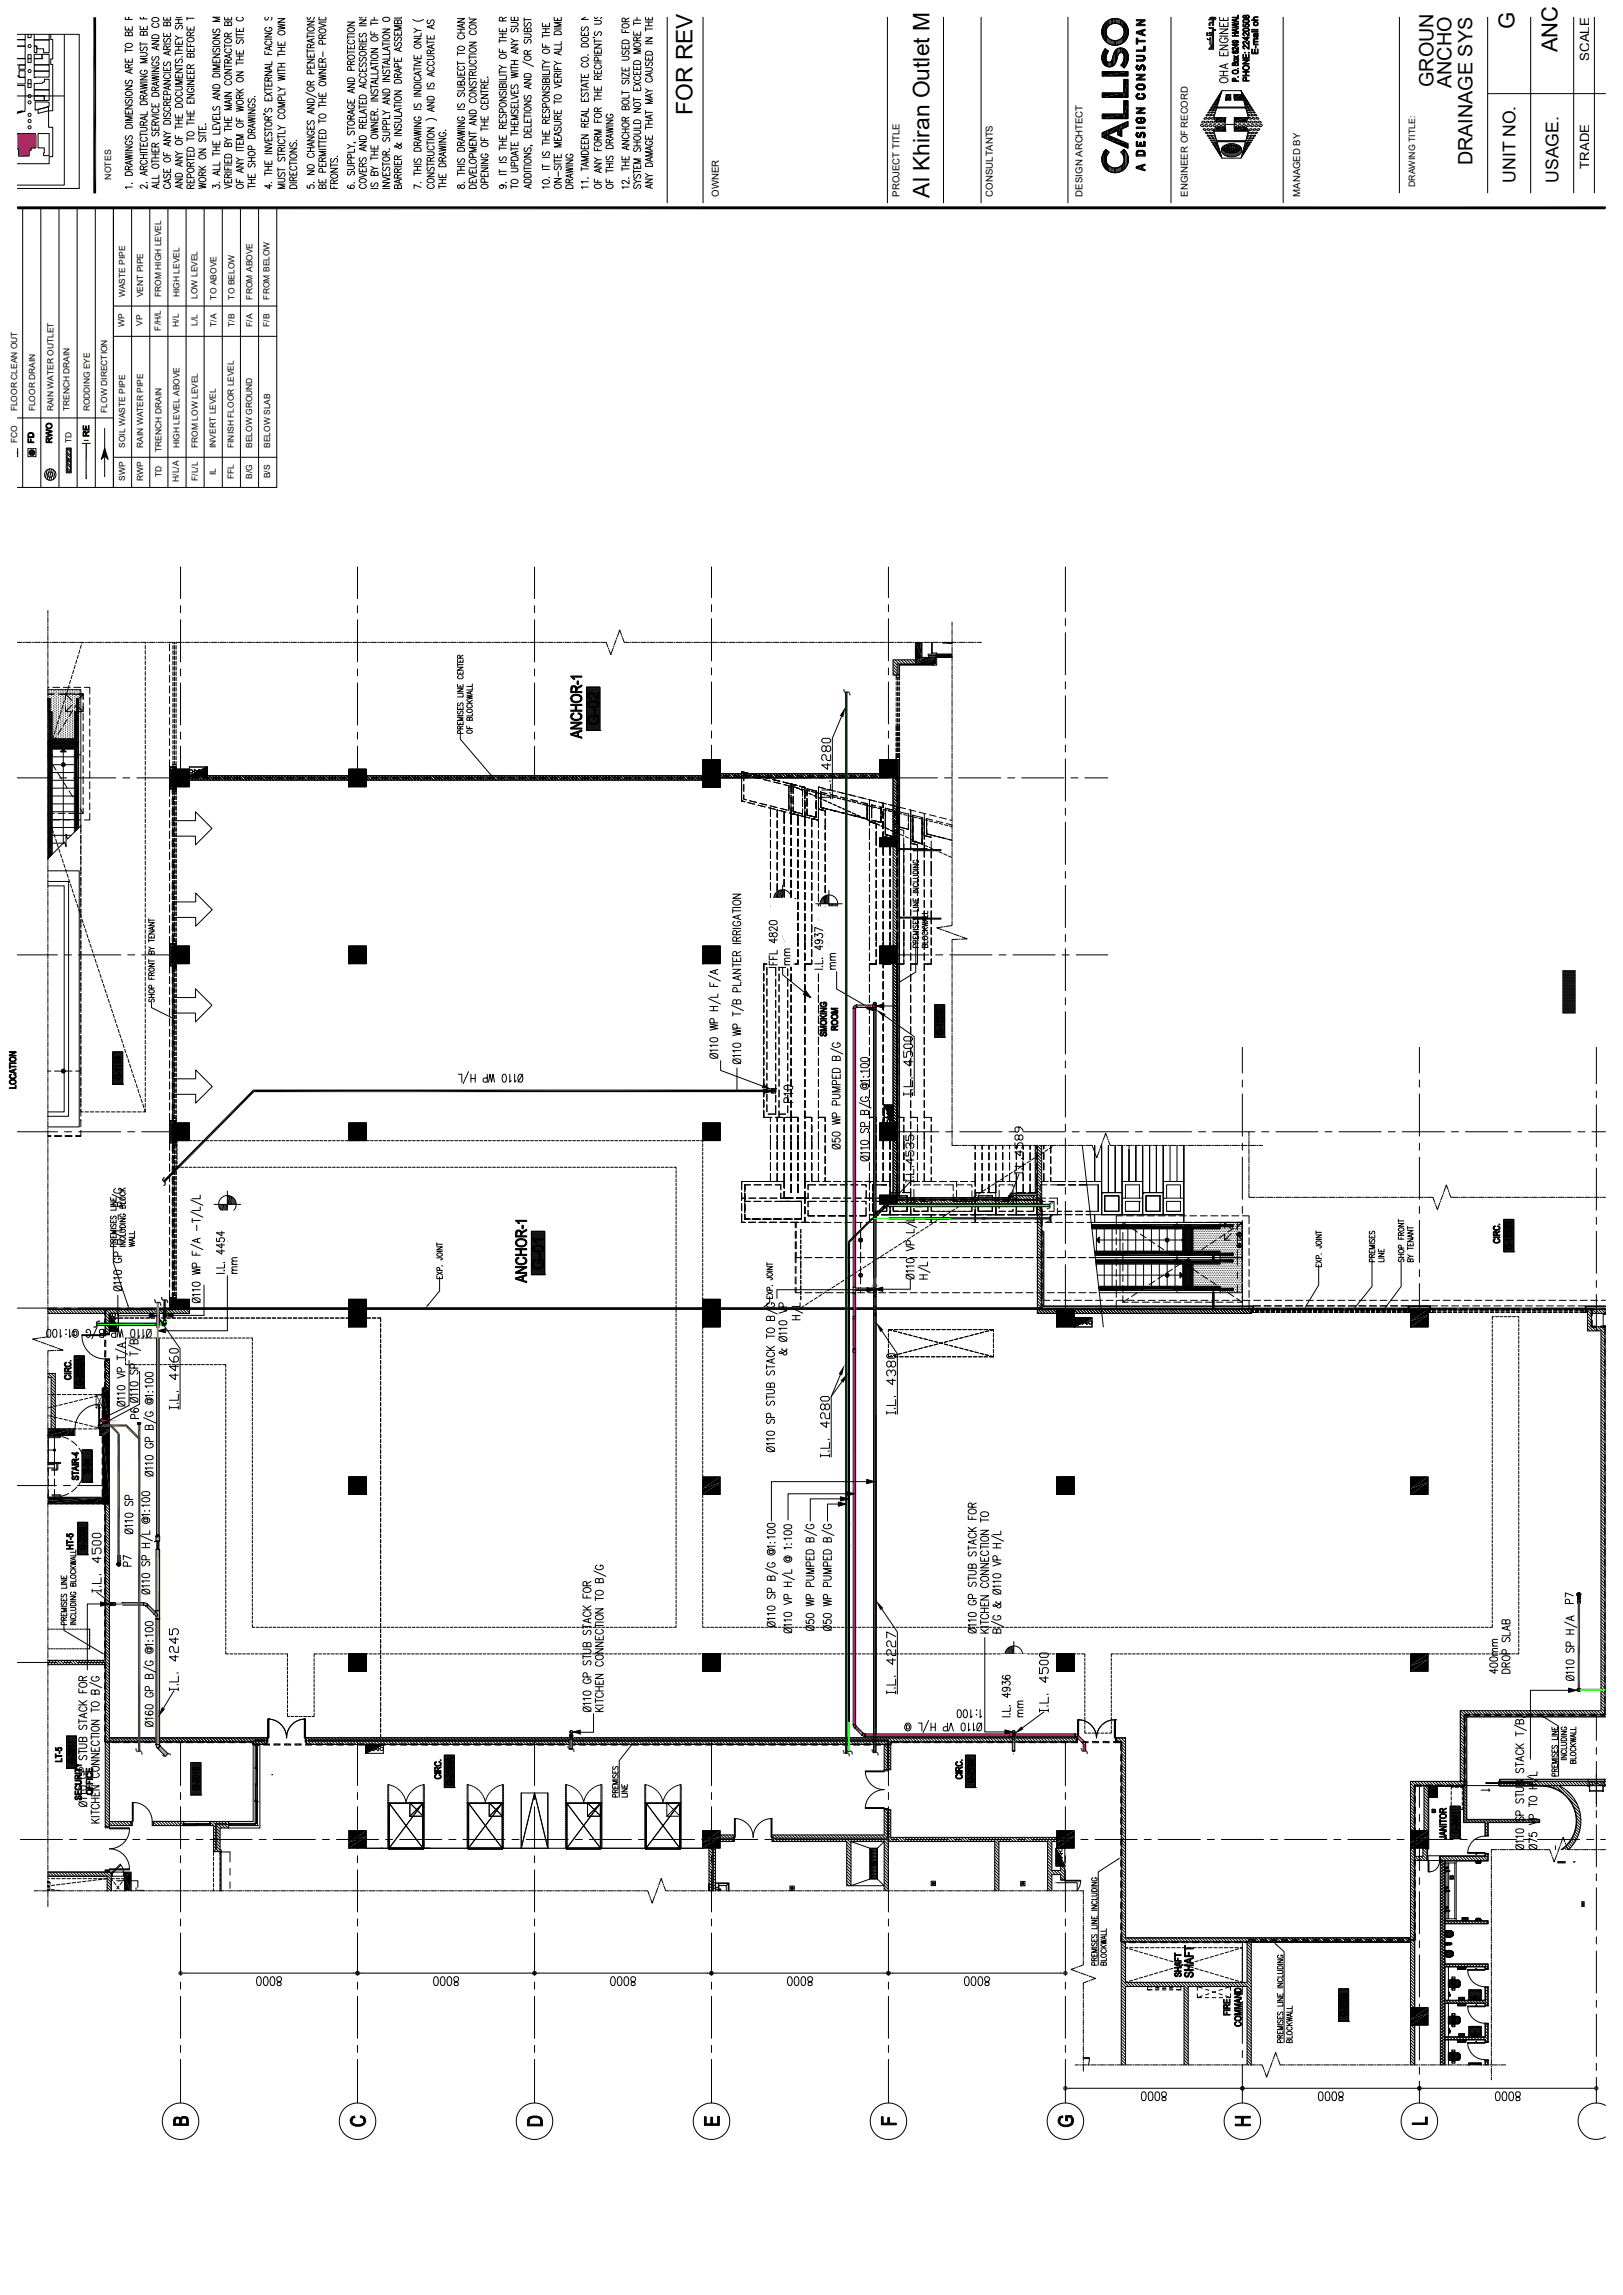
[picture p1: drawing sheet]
<svg xmlns="http://www.w3.org/2000/svg" width="297mm" height="420mm" viewBox="0 0 297 420" stroke-linecap="round" stroke-linejoin="round" font-family="sans-serif">
<defs><g id="words">
<g font-size="4.2">
<text x="126.8" y="21.1" transform="rotate(-90 126.8 21.1)">FOR REV</text>
<text x="170.1" y="36.2" transform="rotate(-90 170.1 36.2)">Al Khiran Outlet M</text>
</g>
<g font-size="4">
<text x="277.2" y="5.3" transform="rotate(-90 277.2 5.3)">G</text>
<text x="285.1" y="9.6" transform="rotate(-90 285.1 9.6)">ANC</text>
</g>
<g font-size="3.6">
<text x="262.3" y="16" transform="rotate(-90 262.3 16)">GROUN</text>
<text x="265.7" y="16.1" transform="rotate(-90 265.7 16.1)">ANCHO</text>
<text x="269.5" y="30.3" transform="rotate(-90 269.5 30.3)">DRAINAGE SYS</text>
</g>
<g font-size="3.2">
<text x="277.4" y="33.5" transform="rotate(-90 277.4 33.5)">UNIT NO.</text>
<text x="285.3" y="33.5" transform="rotate(-90 285.3 33.5)">USAGE.</text>
</g>
<g font-size="2.4">
<text x="290.9" y="11.1" transform="rotate(-90 290.9 11.1)">SCALE</text>
<text x="290.9" y="30.9" transform="rotate(-90 290.9 30.9)">TRADE</text>
</g>
<g font-size="1.8">
<text x="131.6" y="36" transform="rotate(-90 131.6 36)">OWNER</text>
<text x="164.6" y="36" transform="rotate(-90 164.6 36)">PROJECT TITLE</text>
<text x="181.7" y="36" transform="rotate(-90 181.7 36)">CONSULTANTS</text>
<text x="198.1" y="36" transform="rotate(-90 198.1 36)">DESIGN ARCHTECT</text>
<text x="217.4" y="36" transform="rotate(-90 217.4 36)">ENGINEER OF RECORD</text>
<text x="238" y="36" transform="rotate(-90 238 36)">MANAGED BY</text>
</g>
<g font-size="1.6">
<text x="20.3" y="32.9" transform="rotate(-90 20.3 32.9)">NOTES</text>
<text x="259" y="34.3" transform="rotate(-90 259 34.3)">DRAWING TITLE:</text>
</g>
<g font-size="1.5">
<text x="22.8" y="59.9" transform="rotate(-90 22.8 59.9)">WP</text>
<text x="22.9" y="54.4" transform="rotate(-90 22.9 54.4)">WASTE PIPE</text>
<text x="26.1" y="59.6" transform="rotate(-90 26.1 59.6)">VP</text>
<text x="26.2" y="54.4" transform="rotate(-90 26.2 54.4)">VENT PIPE</text>
<text x="29.5" y="54.4" transform="rotate(-90 29.5 54.4)">FROM HIGH LEVEL</text>
<text x="32.7" y="59.8" transform="rotate(-90 32.7 59.8)">H/L</text>
<text x="32.8" y="54.4" transform="rotate(-90 32.8 54.4)">HIGH LEVEL</text>
<text x="36.1" y="54.7" transform="rotate(-90 36.1 54.7)">LOW LEVEL</text>
<text x="36.2" y="59.7" transform="rotate(-90 36.2 59.7)">L/L</text>
<text x="39.6" y="59.8" transform="rotate(-90 39.6 59.8)">T/A</text>
<text x="39.6" y="54.8" transform="rotate(-90 39.6 54.8)">TO ABOVE</text>
<text x="42.9" y="59.8" transform="rotate(-90 42.9 59.8)">T/B</text>
<text x="42.9" y="54.8" transform="rotate(-90 42.9 54.8)">TO BELOW</text>
<text x="46.2" y="59.8" transform="rotate(-90 46.2 59.8)">F/A</text>
<text x="46.2" y="54.8" transform="rotate(-90 46.2 54.8)">FROM ABOVE</text>
<text x="49.3" y="59.8" transform="rotate(-90 49.3 59.8)">F/B</text>
<text x="49.3" y="54.8" transform="rotate(-90 49.3 54.8)">FROM BELOW</text>
<text x="29.4" y="60.5" transform="rotate(-90 29.4 60.5)">F/H/L</text>
<text x="3.2" y="75.3" transform="rotate(-90 3.2 75.3)">FLOOR CLEAN OUT</text>
<text x="6.5" y="75.3" transform="rotate(-90 6.5 75.3)">FLOOR DRAIN</text>
<text x="9.8" y="75.3" transform="rotate(-90 9.8 75.3)">RAIN WATER OUTLET</text>
<text x="12.7" y="75.3" transform="rotate(-90 12.7 75.3)">TRENCH DRAIN</text>
<text x="16.4" y="75.3" transform="rotate(-90 16.4 75.3)">RODDING EYE</text>
<text x="19.6" y="75.6" transform="rotate(-90 19.6 75.6)">FLOW DIRECTION</text>
<text x="3.2" y="81.1" transform="rotate(-90 3.2 81.1)">FCO</text>
<text x="13.1" y="81.1" transform="rotate(-90 13.1 81.1)">TD</text>
<text x="22.9" y="82" transform="rotate(-90 22.9 82)">SOIL WASTE PIPE</text>
<text x="26.2" y="82" transform="rotate(-90 26.2 82)">RAIN WATER PIPE</text>
<text x="29.5" y="82.7" transform="rotate(-90 29.5 82.7)">TRENCH DRAIN</text>
<text x="32.8" y="82.1" transform="rotate(-90 32.8 82.1)">HIGH LEVEL ABOVE</text>
<text x="36.2" y="82" transform="rotate(-90 36.2 82)">FROM LOW LEVEL</text>
<text x="39.5" y="82" transform="rotate(-90 39.5 82)">INVERT LEVEL</text>
<text x="42.8" y="82" transform="rotate(-90 42.8 82)">FINISH FLOOR LEVEL</text>
<text x="46.1" y="82" transform="rotate(-90 46.1 82)">BELOW GROUND</text>
<text x="49.4" y="82" transform="rotate(-90 49.4 82)">BELOW SLAB</text>
<text x="22.9" y="88.1" transform="rotate(-90 22.9 88.1)">SWP</text>
<text x="26.2" y="88.1" transform="rotate(-90 26.2 88.1)">RWP</text>
<text x="29.5" y="87.3" transform="rotate(-90 29.5 87.3)">TD</text>
<text x="32.7" y="88.2" transform="rotate(-90 32.7 88.2)">H/L/A</text>
<text x="36.2" y="88.1" transform="rotate(-90 36.2 88.1)">F/L/L</text>
<text x="39.5" y="86.9" transform="rotate(-90 39.5 86.9)">IL</text>
<text x="42.8" y="87.7" transform="rotate(-90 42.8 87.7)">FFL</text>
<text x="46.1" y="87.6" transform="rotate(-90 46.1 87.6)">B/G</text>
<text x="49.4" y="87.5" transform="rotate(-90 49.4 87.5)">B/S</text>
</g>
</g></defs>
<g fill="none" stroke="#000" stroke-width=".18">
<path d="M3.2 117.6h.9M4.3 117.6h.2M4.7 117.6h1M5.9 117.6h.2M6.3 117.6h1M7.5 117.6h.2M7.9 117.6h1M8.8 111.8v.6M8.8 112.6v.2M8.8 113v1M8.8 114.2v.2M8.8 114.6v1"/>
<path d="M8.8 115.8v.2M8.8 116.2v1M8.8 117.4v.2M8.8 117.8v1M8.8 119v.3M8.8 119.4v1.1M9.1 117.6h.2M9.5 117.6h1M10.8 117.6h.2M11.2 117.6h1M12.4 117.6h.2M12.8 117.6h1"/>
<path d="M14 117.6h.2M14.3 120l-.2 .6M14.4 117.6h1M14.6 119l-.2 .6M14.9 118.1l-.2 .6M15 117.6v.2M15.6 117.6h.2M16 117.6h1M17.2 117.6h.2M17.6 117.6h1M18.9 117.6h.2M19.3 117.6h1"/>
<path d="M20.5 117.6h.2M20.9 117.6h1M22.1 117.6h.2M22.5 117.6h1M23.7 117.6h.2M24.1 117.6h1M25.3 117.6h.2M25.7 117.6h1.1M26.6 117.6v.2M26.6 118.2v.6M26.6 119.1v.7M26.9 117.6h.3"/>
<path d="M27.3 117.6h1.1M28.6 117.6h.2M29 117.6h1M30.2 117.6h.2M30.6 117.6h1M31 117.9v1.2M31 119.8v1.3M31.6 117.6v.3M31.6 118.2v.6M31.6 119.1v.7M31.8 117.6h.2v.3M31.9 117.6v.3"/>
<path d="M31.9 118.2v.6M31.9 119.1v.7M32 118.2v.6M32 119.1v.7M32.2 117.6h1M32.2 117.6v.3M32.2 118.2v.6M32.2 119.1v.7M33 103.8v5.8M33 110.9v1.3M33 113.5v7.7M33.4 117.6h.2"/>
<path d="M33.8 117.6h1M35.1 117.6h.1M35.5 117.6h1M36.7 117.6h.2M37.1 117.6h1M38.3 117.6h.2M38.7 117.6h1M39.9 117.6h.2M40.3 117.6h1M41.5 117.6h.2M41.9 117.6h1M43.1 117.6h.2"/>
<path d="M43.5 117.6h1.1M44.8 117.6h.2M45.2 117.6h1M46.4 117.6h.2M46.8 117.6h1M48 117.6h.2M48.4 117.6h1M49.6 117.6h.2M50 117.6h1M51.2 117.6h.2M51.6 117.6h1.1M52.9 117.6h.2"/>
<path d="M53.3 117.6h1M54.5 117.6h.2M54.9 117.6h1M56.1 117.6h.2M56.5 117.6h1M57.7 117.6h.2M58.1 117.6h1M59.3 117.6h.2M59.7 117.6h1M61 117.6h.2M61.4 117.6h1M62.6 117.6h.2"/>
<path d="M63 117.6h1M64.2 117.6h.2M64.6 117.6h1M65.4 103.8v5.8M65.4 110.9v1.3M65.4 113.5v7.7M65.8 117.6h.2M66.2 117.6h1M67.4 117.6h.2M67.8 117.6h1.1M69 117.6h.3M69.5 117.6h1"/>
<path d="M70.7 117.6h.2M71.1 117.6h1M72.3 117.6h.2M72.7 117.6h1M73.9 117.6h.2M74.3 117.6h1M75.5 117.6h.2M75.9 117.6h1M77.2 117.6h.1M77.6 117.6h1M78.8 117.6h.2M79.2 117.6h1"/>
<path d="M80.4 117.6h.2M80.8 117.6h1M82 117.6h.2M82.4 117.6h1M83.6 117.6h.2M84 117.6h1M84.8 120l-.6 .2M85.2 117.6h.3M85.7 117.6h1M86.9 117.6h.2M87.3 117.6h1M88.5 117.6h.2"/>
<path d="M88.9 117.6h1M90.1 117.6h.2M90.5 117.6h1M91.7 117.6h.2M92.1 117.6h1M93.3 117.6h.3M93.7 117.6h1.1M95 117.6h.2M95.4 117.6h1M96.6 117.6h.2M97 117.6h1M97.8 103.8v5.8"/>
<path d="M97.8 110.9v1.3M97.8 113.5v7.7M98.2 117.6h.2M98.6 117.6h1M99.8 117.6h.2M100.2 117.6h1M101.5 117.6h.1M101.9 117.6h.9M103.1 117.6h.2M103.5 117.6h1M104.7 117.6h.2M105.1 117.6h1"/>
<path d="M106.3 117.6h.2M106.7 117.6h1M107.9 117.6h.2M108.3 117.6h1M109.5 117.6h.2M109.9 117.6h1.1l.3 .8M111.3 118.6l.1 .2M112.2 118.6l-.4 1.2-.3-.8M112.4 118.3l-.1 .1M112.8 117.1l-.4 1M112.9 116.7l-.1 .2M113.7 116.2l-.3-.9-.4 1.2"/>
<path d="M113.8 116.4l.1 .2M113.9 116.8l.3 .8h.9M115.3 117.6h.2M115.7 117.6h1M116.9 117.6h.2M117.3 117.6h1M118.5 117.6h.2M118.9 117.6h1M120.1 117.6h.2M120.5 117.6h1M121.7 117.6h.2M122.1 117.6h1"/>
<path d="M123.4 117.6h.2M123.8 117.6h1M125 117.6h.2M125.4 117.6h1M126.6 117.6h.2M127 117.6h1M128.2 117.6h.2M128.6 117.6h1M129.8 117.6h.2M130.2 103.8v5.6M130.2 110.7v1.3M130.2 113.3v7.7"/>
<path d="M130.2 117.6h1.1M131.4 117.6h.3M131.8 117.6h1.1M133.1 117.6h.2M133.5 117.6h1M134.7 117.6h.2M135.1 117.6h1M136.3 117.6h.2M136.7 117.6h1M137.9 117.6h.2M138.3 117.6h1M139.6 117.6h.1"/>
<path d="M140 117.6h1M141.2 117.6h.2M141.6 117.6h1M142.8 117.6h.2M143.2 117.6h1M144.4 117.6h.2M144.8 117.6h1M146 117.6h.2M146.4 117.6h1M147.6 117.6h.2M148 117.6h1.1M149.3 117.6h.2"/>
<path d="M149.7 117.6h1M150.9 117.6h.2M151.3 117.6h1M152.5 117.6h.2M152.9 117.6h1M154.1 117.6h.2M154.5 117.6h1M155.7 117.6h.2M156.1 117.6h1.1M157.4 117.6h.2M157.8 117.6h1M159 117.6h.2"/>
<path d="M159.4 117.6h1M160.6 117.6h.2M161 117.6h1M162.2 117.6h.2M162.6 103.8v5.6M162.6 110.7v1.3M162.6 113.3v7.7M162.6 117.6h1M163.8 117.6h.2M164.2 117.6h1M165.5 117.6h.2M165.9 117.6h1"/>
<path d="M167.1 117.6h.2M167.5 117.6h1M167.5 117.6v4h3.7v-1.2h-2.5v-2.8M168.7 117.6h.2M169.1 117.6h1M170.3 117.6h.2M170.5 117.6v2.2M170.6 117.6v1.9h.8v.3M170.7 117.6h1M171.9 117.6h.2M172.3 117.6h1.1M172.6 117.6v.2"/>
<path d="M172.8 117.6l1.4 .2M173.4 117.6l.8 .2M173.5 117.6h.3M173.6 117.6h.1M173.6 117.6l.6 .2M173.7 119.8v.1M174 117.6h1M174.2 119.8h-4.3v.2h4.3M174.2 119.7v.2h-2.9v-.1h2.9M174.2 113.9v.7M174.2 114.9v.1M174.2 115.3v1"/>
<path d="M174.2 116.5v.2M174.2 116.9v1M174.2 118.1v.2M174.2 118.5v1M175.2 117.6h.2M175.6 117.6h1M176.8 117.6h.2M177.2 117.6h1M178.4 117.6h.2M178.8 117.6h.8M195 103.8v8.2M195 113.2v1.3"/>
<path d="M195 115.8v7.7M8.7 127h1.3M8.7 125.8h.3M8.7 138.6l.5 .7M8.7 127.1h1.1M8.7 126.3h6.1v24.9M8.7 130.3h.1M8.7 138.2h.1M8.8 135.7h.4M8.8 120.7v.2M8.8 121.1v1M8.8 122.3v.2"/>
<path d="M8.8 122.7v1M8.8 123.9v.2M8.8 124.3v1M8.8 125.5v.2M8.8 125.9v1M8.8 127.1v.2M8.8 127.6v1M8.8 128.8v.2M8.8 129.2v1M8.8 130.4v.2M8.8 130.8v1M8.8 132v.2"/>
<path d="M8.8 132.4v1M8.8 133.6v.2M8.8 134v1M8.8 135.2v.2M8.8 135.6v1.1M8.8 136.9v.2M8.8 137.3v1M8.8 138.5v.2M8.8 138.9v1M8.8 130.2h.1M8.8 129.9h.1M8.8 129.6h.1"/>
<path d="M8.8 129.3h.1M8.8 128.9h.1M8.8 128.6h.1M8.8 128.3h.1M8.8 127.7h.1M8.8 127.3h.1M8.8 127h.1M8.8 126.7h.1M8.8 126.4h.1M8.8 128.8h.4M8.8 136.5h.4M8.8 135.8h.4"/>
<path d="M8.8 135.9h.4M8.8 136.1h.4M8.8 136.3h.4M8.8 136.8h.4M8.8 138.7h.4M8.8 138.6h.4M8.8 138.5h.4M8.8 138.3h.4M8.8 138.2h.4M8.8 137.9h.4M8.8 137.6h.4M8.8 137.3h.4"/>
<path d="M8.8 128.1h.4M8.8 128.2h.4M8.8 128.3h.4M8.8 128.5h.4M8.8 129.1h.4M8.8 129.4h.4M8.8 128.1h.4zM8.8 128h.4h-.4M8.8 128h.4zM8.8 128h.4M8.8 128h.3zM8.8 128l.2-.1 .2 .2v28.7l-.4 .4z"/>
<path d="M8.9 127.9l.2 .1h-.3M9 127.9l.1 .1h-.2h.1M9 127.9h.1M9 137.5l-.2 .6M9.1 127.8h.1M9.1 127.5h.1M9.1 127.2h.1M9.1 126.9h.1M9.1 126.5h.1M9.1 128h-.3h.3M9.1 128h-.3M9.1 128h-.3h.4"/>
<path d="M9.2 128h-.4l.4 .1M9.2 132.4h.2M9.2 128.1h-.4h.4M9.2 136.6l-.5 .8M9.3 136.5l-.2 .7M9.4 130.2h.1M9.4 129.9h.1M9.4 129.6h.1M9.4 129.3h.1M9.4 128.9h.1M9.4 128.6h.1M9.4 128.3h.1"/>
<path d="M9.4 128h.1M9.4 127.7h.1M9.4 127.3h.1M9.4 127h.1M9.4 126.7h.1M9.4 126.4h.1M9.6 139.9l.6 1.1M9.6 138.2h-.2h.2M9.6 140h4M9.6 138.6h4M9.6 137.1h4M9.6 135.3h4"/>
<path d="M9.6 136.2h4M9.6 136.3h4M9.6 136.4h4M9.6 136.5h4M9.6 136.6h4M9.6 136.7h4M9.6 136.8h4M9.6 136.9h4M9.6 136.1h4M9.6 136h4M9.6 135.9h4M9.6 135.8h4"/>
<path d="M9.6 135.7h4M9.6 135.5h4M9.6 135.4h4M9.7 125.8h1.2M9.7 136.9v.2M9.7 127.8h.1M9.7 127.5h.1M9.7 127.2h.1M9.7 126.9h.1M9.7 126.5h.1M9.7 135.2h.1M9.7 134.9h.1"/>
<path d="M9.7 134.6h.1M9.7 134.3h.1M9.7 133.9h.1M9.7 133.6h.1M9.7 133.3h.1M9.7 133h.1M9.7 132.7h.1M9.7 132.3h.1M9.7 132h.1M9.7 131.7h.1M9.7 131.4h.1M9.7 131h.1"/>
<path d="M9.7 130.7h.1M9.7 130.4h.1M9.7 130.1h.1M9.7 129.8h.1M9.7 129.4h.1M9.7 129.1h.1M9.7 128.8h.1M9.7 128.5h.1M9.7 128.1h.1M9.8 136.9v.2M9.8 134.7l-.2 .6M9.9 136.9v.2"/>
<path d="M10 136.9v.2M10.1 130.2h.1M10.1 129.9h.1M10.1 129.6h.1M10.1 129.3h.1M10.1 128.9h.1M10.1 128.6h.1M10.1 128.3h.1M10.1 128h.1M10.1 127.7h.1M10.1 127.3h.1M10.1 127h.1"/>
<path d="M10.1 126.7h.1M10.1 126.4h.1M10.1 135h.1M10.1 134.7h.1M10.1 134.4h.1M10.1 134.1h.1M10.1 133.8h.1M10.1 133.5h.1M10.1 133.1h.1M10.1 132.8h.1M10.1 132.5h.1M10.1 132.2h.1"/>
<path d="M10.1 131.8h.1M10.1 131.5h.1M10.1 131.2h.1M10.1 130.9h.1M10.1 130.6h.1M10.1 136.9v.2M10.1 133.8l-.2 .6M10.2 136.9v.2M10.2 135l-.6 1.1M10.3 136.9v.2M10.4 127.8h.1M10.4 127.5h.1"/>
<path d="M10.4 127.2h.1M10.4 126.9h.1M10.4 135.2h.1M10.4 134.9h.1M10.4 134.6h.1M10.4 134.3h.1M10.4 133.9h.1M10.4 133.6h.1M10.4 133.3h.1M10.4 133h.1M10.4 132.7h.1M10.4 132.3h.1"/>
<path d="M10.4 132h.1M10.4 131.7h.1M10.4 131.4h.1M10.4 131h.1M10.4 130.7h.1M10.4 130.4h.1M10.4 130.1h.1M10.4 129.8h.1M10.4 129.4h.1M10.4 129.1h.1M10.4 128.8h.1M10.4 128.5h.1"/>
<path d="M10.4 128.1h.1M10.4 126.5h.1M10.4 136.9v.2M10.4 132.9l-.2 .6M10.5 136.9v.2M10.6 136.9v.2M10.6 127h1.3M10.7 136.9v.2M10.7 131.9l-.2 .6M10.7 130.2h.1M10.7 129.9h.1M10.7 129.6h.1"/>
<path d="M10.7 129.3h.1M10.7 128.9h.1M10.7 128.6h.1M10.7 128.3h.1M10.7 128h.1M10.7 127.7h.1M10.7 127.3h.1M10.7 127h.1M10.7 126.7h.1M10.7 126.4h.1M10.7 135h.1M10.7 134.7h.1"/>
<path d="M10.7 134.4h.1M10.7 134.1h.1M10.7 133.8h.1M10.7 133.5h.1M10.7 133.1h.1M10.7 132.8h.1M10.7 132.5h.1M10.7 132.2h.1M10.7 131.8h.1M10.7 131.5h.1M10.7 131.2h.1M10.7 130.9h.1"/>
<path d="M10.7 130.6h.1M10.8 136.9v.2M10.9 136.9v.2M10.9 131l-.1 .6M11 127.1h1.2M11 136.9v.2M11 127.8h.1M11 127.5h.1M11 127.2h.1M11 126.9h.1M11 135.2h.1M11 134.9h.1"/>
<path d="M11 134.6h.1M11 134.3h.1M11 133.9h.1M11 133.6h.1M11 133.3h.1M11 133h.1M11 132.7h.1M11 132.3h.1M11 132h.1M11 131.7h.1M11 131.4h.1M11 131h.1"/>
<path d="M11 130.7h.1M11 130.4h.1M11 130.1h.1M11 129.8h.1M11 129.4h.1M11 129.1h.1M11 128.8h.1M11 128.5h.1M11 128.1h.1M11 126.5h.1M11.1 136.9v.2M11.1 137.6h1"/>
<path d="M11.1 137.6l.5-.5 .5 .5zM11.2 136.9v.2M11.2 130.1l-.2 .6M11.3 133.4l-.7 1M11.3 140a.33 .33 0 0 1 .4-.3 .33 .33 0 0 1 .1 .5 .33 .33 0 0 1-.5-.1v-.1h.6M11.3 136.9v.2M11.3 130.2h.1M11.3 129.6h.1M11.3 129.3h.1M11.3 128.9h.1M11.3 128.6h.1M11.3 128.3h.1"/>
<path d="M11.3 128h.1M11.3 127.7h.1M11.3 127.3h.1M11.3 127h.1M11.3 126.7h.1M11.3 126.4h.1M11.3 135h.1M11.3 134.7h.1M11.3 134.4h.1M11.3 134.1h.1M11.3 133.8h.1M11.3 133.5h.1"/>
<path d="M11.3 133.1h.1M11.3 132.8h.1M11.3 132.5h.1M11.3 132.2h.1M11.3 131.8h.1M11.3 131.5h.1M11.3 131.2h.1M11.3 130.9h.1M11.3 130.6h.1M11.3 129.9h.1M11.4 136.9v.2M11.5 136.9v.2"/>
<path d="M11.5 129.2l-.2 .6M11.6 125.8h1.3M11.6 136.9v.2M11.6 137.6v16.9M11.7 127.8h.1M11.7 127.5h.1M11.7 127.2h.1M11.7 126.9h.1M11.7 135.2h.1M11.7 134.9h.1M11.7 134.6h.1M11.7 134.3h.1"/>
<path d="M11.7 133.9h.1M11.7 133.6h.1M11.7 133.3h.1M11.7 133h.1M11.7 132.7h.1M11.7 132.3h.1M11.7 132h.1M11.7 131.7h.1M11.7 131.4h.1M11.7 131h.1M11.7 130.7h.1M11.7 130.4h.1"/>
<path d="M11.7 130.1h.1M11.7 129.8h.1M11.7 129.4h.1M11.7 129.1h.1M11.7 128.8h.1M11.7 128.5h.1M11.7 128.1h.1M11.7 126.5h.1M11.7 136.9v.2M11.8 136.9v.2M11.8 128.2l-.2 .7M11.9 136.9v.2"/>
<path d="M12 130.2h.1M12 129.6h.1M12 129.3h.1M12 128.9h.1M12 128.6h.1M12 128.3h.1M12 128h.1M12 127.7h.1M12 127.3h.1M12 127h.1M12 126.7h.1M12 126.4h.1"/>
<path d="M12 135h.1M12 134.7h.1M12 134.4h.1M12 134.1h.1M12 133.8h.1M12 133.5h.1M12 133.1h.1M12 132.8h.1M12 132.5h.1M12 132.2h.1M12 131.8h.1M12 131.5h.1"/>
<path d="M12 131.2h.1M12 130.9h.1M12 130.6h.1M12 129.9h.1M12 129.3v1h1M12 127h1.8M12 127v1.1M12 136.9v.2M12 127l1.2 1.2M12.1 127.3l-.2 .6M12.1 136.9v.2M12.2 136.9v.2"/>
<path d="M12.3 131.7l-.7 1.1M12.3 136.9v.2M12.3 127.8h.1M12.3 127.5h.1M12.3 127.2h.1M12.3 126.9h.1M12.3 135.2h.1M12.3 134.9h.1M12.3 134.6h.1M12.3 134.3h.1M12.3 133.9h.1M12.3 133.6h.1"/>
<path d="M12.3 133.3h.1M12.3 133h.1M12.3 132.6h.1M12.3 132.3h.1M12.3 132h.1M12.3 131.7h.1M12.3 131.4h.1M12.3 131h.1M12.3 130.7h.1M12.3 130.4h.1M12.3 130.1h.1M12.3 129.8h.1"/>
<path d="M12.3 129.4h.1M12.3 129.1h.1M12.3 128.5h.1M12.3 128.1h.1M12.3 126.5h.1M12.3 128.8h.1M12.4 126.4l-.2 .6M12.4 136.9v.2M12.5 136.9v.2M12.6 136.9v.2M12.6 130.2h.1M12.6 129.6h.1"/>
<path d="M12.6 129.3h.1M12.6 128.9h.1M12.6 128.6h.1M12.6 128.3h.1M12.6 128h.1M12.6 127.7h.1M12.6 127.3h.1M12.6 127h.1M12.6 126.7h.1M12.6 126.4h.1M12.6 135h.1M12.6 134.4h.1"/>
<path d="M12.6 134.1h.1M12.6 133.8h.1M12.6 133.5h.1M12.6 133.1h.1M12.6 132.8h.1M12.6 132.5h.1M12.6 132.2h.1M12.6 131.8h.1M12.6 131.5h.1M12.6 130.9h.1M12.6 130.6h.1M12.6 129.9h.1"/>
<path d="M12.6 134.7h.1M12.6 125.5l-.2 .6M12.7 136.9v.2M12.8 136.9v.2M12.9 136.9v.2M12.9 124.5l-.2 .7M13 127.8h.1M13 127.5h.1M13 127.2h.1M13 126.8h.1M13 135.2h.1M13 134.9h.1"/>
<path d="M13 134.6h.1M13 134.3h.1M13 133.9h.1M13 133.6h.1M13 133.3h.1M13 133h.1M13 132.6h.1M13 132.3h.1M13 132h.1M13 131.7h.1M13 131.4h.1M13 131h.1"/>
<path d="M13 130.7h.1M13 130.4h.1M13 130.1h.1M13 129.7h.1M13 129.4h.1M13 129.1h.1M13 128.5h.1M13 128.1h.1M13 126.5h.1M13 128.8h.1M13 136.9v.2M13.1 136.9v.2"/>
<path d="M13.2 129.1l-1.2 1.2M13.2 136.9v.2M13.2 123.6l-.2 .6M13.3 130.2h.1M13.3 129.6h.1M13.3 129.3h.1M13.3 128.9h.1M13.3 128.6h.1M13.3 128.3h.1M13.3 128h.1M13.3 127.7h.1M13.3 127.3h.1"/>
<path d="M13.3 127h.1M13.3 126.7h.1M13.3 126.4h.1M13.3 135h.1M13.3 134.4h.1M13.3 134.1h.1M13.3 133.8h.1M13.3 133.5h.1M13.3 133.1h.1M13.3 132.8h.1M13.3 132.5h.1M13.3 132.2h.1"/>
<path d="M13.3 131.8h.1M13.3 131.5h.1M13.3 131.2h.1M13.3 130.9h.1M13.3 130.6h.1M13.3 129.9h.1M13.3 134.7h.1M13.3 130.1l-.6 1.1M13.3 136.9v.2M13.4 136.9v.2M13.4 127.1h1.4M13.5 122.7l-.2 .6"/>
<path d="M13.5 125.8h1.3M13.5 136.9v.2M13.6 127.8h.1M13.6 127.5h.1M13.6 127.2h.1M13.6 126.8h.1M13.6 135.2h.1M13.6 134.9h.1M13.6 134.6h.1M13.6 134.3h.1M13.6 133.9h.1M13.6 133.6h.1"/>
<path d="M13.6 133.3h.1M13.6 133h.1M13.6 132.6h.1M13.6 132.3h.1M13.6 132h.1M13.6 131.7h.1M13.6 131.4h.1M13.6 131h.1M13.6 130.7h.1M13.6 130.4h.1M13.6 130.1h.1M13.6 129.7h.1"/>
<path d="M13.6 129.4h.1M13.6 129.1h.1M13.6 128.5h.1M13.6 128.1h.1M13.6 126.5h.1M13.6 128.8h.1M13.6 138.2h.2h-.2M13.6 135.6h-4l-.2 .6M13.8 121.8l-.2 .6M13.8 132.4h.2M13.9 130.2h.1M13.9 129.6h.1"/>
<path d="M13.9 129.3h.1M13.9 128.9h.1M13.9 128.6h.1M13.9 128.3h.1M13.9 128h.1M13.9 127.7h.1M13.9 127.3h.1M13.9 127h.1M13.9 126.7h.1M13.9 126.4h.1M13.9 129.9h.1M14 128.8h.4"/>
<path d="M14 136.5h.4M14 135.7h.4M14 135.8h.4M14 135.9h.4M14 136.1h.4M14 136.3h.4M14 136.8h.4M14 138.7h.4M14 138.6h.4M14 138.5h.4M14 138.3h.4M14 138.2h.4"/>
<path d="M14 137.9h.4M14 137.6h.4M14 137.3h.4M14 128.2h.4M14 128.3h.4M14 128.5h.4M14 129.4h.4M14 128.1h.4zM14 128h.4zM14 128h.4h-.4M14 128h.4M14 120.9l-.1 .6"/>
<path d="M14.1 128h.2h-.2M14.1 128h.2zM14.1 128h.1h-.1M14.1 127.9v.1M14.1 127.9h.1M14.2 127h1v1.1M14.2 128h.1zM14.2 127.9v.1M14.3 127.9h.1M14.2 127.9h.1M14.2 127.8h.1M14.2 127.5h.1"/>
<path d="M14.2 127.2h.1M14.2 126.8h.1M14.2 126.5h.1M14.2 127.9l.2 .2M14.2 127.9l-.2 .2v23.9M14.3 128.4l-.6 1.1M14.3 128h-.2h.3M14.4 128h-.4h.4M14.4 138.2h.4M14.4 128.1v23.5l-.4 .4M14.4 129.1h-.4l1.2 1.2M14.4 130.3h.4"/>
<path d="M14.4 128.1h-.4h.4M14.4 128h-.4l.4 .1M14.5 127h.7v1M14.6 130.2h.1M14.6 129.6h.1M14.6 129.3h.1M14.6 128.9h.1M14.6 128.6h.1M14.6 128.3h.1M14.6 128h.1M14.6 127.7h.1M14.6 127.3h.1"/>
<path d="M14.6 127h.1M14.6 126.7h.1M14.6 126.4h.1M14.6 129.9h.1M14.7 127.9l.5-.9-1.2 1.2M14.8 137.7h.1M15.2 128.7v1.2M15.2 130.6v1.3M15.2 132.5v1.3M15.2 134.5v1.2M15.2 136.4v1.2M15.2 138.3v1.3"/>
<path d="M15.2 129.3v1h-1M15.4 125.8h1v1.2M16.4 127.7v1.3M16.4 129.6v1.3M16.4 131.6v1.2M16.4 133.5v1.3M16.4 135.4v1.3M16.4 137.3v1.3M16.4 139.3v1.2M26.6 120.1v.6M26.6 121v.7M26.6 122v.6"/>
<path d="M26.6 123v.6M26.6 123.9v.7M26.6 124.9v.6M26.6 125.9v.6M26.6 126.8v.7M26.6 127.8v.6M26.6 128.8v.6M26.6 129.7v.7M26.6 130.7v.6M26.6 131.6v.7M26.6 132.6v.6M26.6 133.6v.6"/>
<path d="M26.6 134.5v.7M26.6 135.5v.6M26.6 136.5v.6M26.6 137.4v.7M26.6 138.4v.6M26.6 139.4v.6M31 121.7v1.3M31 123.7v1.2M31 125.6v1.3M31 127.5v1.3M31 129.4v1.3M31 131.4v1.3"/>
<path d="M31 133.3v1.3M31 135.2v1.3M31 137.1v1.3M31 139.1v1.3M31.6 140h.6v.4h-.6zM31.6 140h.1M31.6 120.1v.7M31.6 121.1v.6M31.6 122v.7M31.6 123v.7M31.6 124v.6M31.6 124.9v.7"/>
<path d="M31.6 125.9v.6M31.6 126.9v.6M31.6 127.8v.7M31.6 128.8v.6M31.6 129.8v.6M31.6 130.7v.7M31.6 131.7v.6M31.6 132.7v.6M31.6 133.6v.7M31.6 134.6v.6M31.6 135.6v.6M31.6 136.5v.6"/>
<path d="M31.6 137.5v.6M31.6 138.4v.7M31.6 139.4v.6M31.9 120.1v.7M31.9 121.1v.6M31.9 122v.7M31.9 123v.7M31.9 124v.6M31.9 124.9v.7M31.9 125.9v.6M31.9 126.9v.6M31.9 127.8v.7"/>
<path d="M31.9 128.8v.6M31.9 129.8v.6M31.9 130.7v.7M31.9 131.7v.6M31.9 132.7v.6M31.9 133.6v.7M31.9 134.6v.6M31.9 135.6v.6M31.9 136.5v.6M31.9 137.5v.6M31.9 138.4v.7M31.9 139.4v.6"/>
<path d="M32 120.1v.7M32 121.1v.6M32 122v.7M32 123v.7M32 124v.6M32 124.9v.7M32 125.9v.6M32 126.9v.6M32 127.8v.7M32 128.8v.6M32 129.8v.6M32 130.7v.7"/>
<path d="M32 131.7v.6M32 132.7v.6M32 133.6v.7M32 134.6v.6M32 135.6v.6M32 136.5v.6M32 137.5v.6M32 138.4v.7M32 139.4v.6M32.2 120.1v.7M32.2 121.1v.6M32.2 122v.7"/>
<path d="M32.2 123v.7M32.2 124v.6M32.2 124.9v.7M32.2 125.9v.6M32.2 126.9v.6M32.2 127.8v.7M32.2 128.8v.6M32.2 129.8v.6M32.2 130.7v.7M32.2 131.7v.6M32.2 132.7v.6M32.2 133.6v.7"/>
<path d="M32.2 134.6v.6M32.2 135.6v.6M32.2 136.5v.6M32.2 137.5v.6M32.2 138.4v.7M32.2 139.4v.6M33 122.5v1.2M33 125v7.7M33 134v1.3M33 136.6v5.8M65.4 122.5v1.2M65.4 125v7.7"/>
<path d="M65.4 134v1.3M65.4 136.6v5.8M83.7 131h1.1M83.7 126.9h1.1M83.7 121.7h1.1M83.7 121.4v.6M83.7 132.1v.6h1.1v-.6M83.7 129.4v.5h1.1v-.5M83.7 126.1h1.1l-1.1 .5h1.1M83.7 125.3v.5h1.1v-.5M83.7 122.9v.5h1.1v-.5M83.7 122.2h1.1l-1.1 .5h1.1"/>
<path d="M83.7 120.7v.5h1.1v-.5M83.9 130.2l-.2 .3 .2 .2h.2a.45 .45 0 0 1 .6-.4l.1 .2-.2 .2M83.9 128.7l-.2 .2 .2 .3h.2l.3-.5h.2l.2 .3-.2 .2M84 123.7a.29 .29 0 0 0-.3 .4 .29 .29 0 0 0 .4 .2h.3a.3 .3 0 0 0 .4-.2 .3 .3 0 0 0-.3-.4M84.2 133.5v-.5h-.4l-.1 .5h1.1M84.2 120.5v-.5h-.4l-.1 .5h1.1M84.2 120.9v.3M84.2 123.1v.3M84.2 125.5v.3M84.2 129.6v.3M84.2 132.3v.4M84.2 134.3v1l5.6 6.5"/>
<path d="M84.3 134.3l-.1-.5h-.4l-.1 .5h1.1M84.8 127.1v.5h-1.1M84.8 131.3h-1.1l1.1 .3-1.1 .3h1.1M84.8 132.9l-.6 .3M85.4 127.3l1 .1-1 .2 1 .2-1 .2M85.4 128.8h1M85.4 128.2l.7 .6M85.4 132.9v.5h1M85.5 133.8a.57 .57 0 0 1 .9 .2 .57 .57 0 0 1-.5 .3 .57 .57 0 0 1-.5-.4zM85.5 130a.56 .56 0 0 1 .5-.2 .56 .56 0 0 1 .4 .4 .56 .56 0 0 1-.5 .3 .56 .56 0 0 1-.5-.4zM85.7 129l-.3 .3a.56 .56 0 0 0 .6 .3 .56 .56 0 0 0 .4-.4l-.2-.2M85.9 131.5l.2-.2 .3 .2v.4h-1l.1-.5h.4v.5"/>
<path d="M85.9 133.1v.3M86.1 126.6v.4M86.4 128.2l-.5 .4M86.4 130.6v.5h-1M86.4 125.9v.4h-1M86.4 125.2v.5h-1M86.4 126.5l-1 .3 1 .3M97.8 122.5v1.2M97.8 125v7.7M97.8 134v1.3M97.8 136.6v5.8M107.4 125.8h2.4v7.9h-2.4z"/>
<path d="M107.4 133.7h.1M107.4 127.1h2.4M107.4 125.8h2.4M107.4 130.2h2.4M107.4 129.9h2.4M107.4 129.6h2.4M107.4 129.3h2.4M107.4 128.9h2.4M107.4 128.6h2.4M107.4 128.3h2.4M107.4 128h2.4M107.4 127.6h2.4"/>
<path d="M107.4 127.3h2.4M107.4 127h2.4M107.4 126.7h2.4M107.4 126.4h2.4M107.4 127.8h2.4M107.4 127.5h2.4M107.4 126.8h2.4M107.4 126.5h2.4M107.4 133.6h2.4M107.4 133.3h2.4M107.4 133h2.4M107.4 132.6h2.4"/>
<path d="M107.4 132.3h2.4M107.4 132h2.4M107.4 131.7h2.4M107.4 131.4h2.4M107.4 131h2.4M107.4 130.7h2.4M107.4 130.4h2.4M107.4 130.1h2.4M107.4 129.7h2.4M107.4 129.4h2.4M107.4 129.1h2.4M107.4 128.8h2.4"/>
<path d="M107.4 128.5h2.4M107.4 128.2h2.4M107.4 133.4h2.4M107.4 133.1h2.4M107.4 132.8h2.4M107.4 132.5h2.4M107.4 132.2h2.4M107.4 131.9h2.4M107.4 131.5h2.4M107.4 131.2h2.4M107.4 130.8h2.4M107.4 130.5h2.4"/>
<path d="M107.4 128.7h2.4M107.4 127.9h2.4M107.4 132.4h2.4M107.4 126.9h2.4M107.4 133.7h2.4M107.4 133.5h2.4M107.4 133.2h2.4M107.4 132.9h2.4M107.4 132.7h2.4M107.4 132.1h2.4M107.4 131.8h2.4M107.4 131.6h2.4"/>
<path d="M107.4 131.3h2.4M107.4 131.1h2.4M107.4 130.9h2.4M107.4 130.6h2.4M107.4 130.3h2.4M107.4 130h2.4M107.4 129.8h2.4M107.4 129.5h2.4M107.4 129.2h2.4M107.4 129h2.4M107.4 128.4h2.4M107.4 128.1h2.4"/>
<path d="M107.4 127.7h2.4M107.4 127.4h2.4M107.4 127.2h2.4M107.4 126.6h2.4M107.4 126.3h2.4M107.4 126.2h2.4M107.4 126.1h2.4M107.4 126h2.4M107.4 125.9h2.4M109.8 133.7h.1M128.6 139.1h3.2v5h-3.2zM130.2 122.3v1.3"/>
<path d="M130.2 124.8v7.7M130.2 133.8v1.3M130.2 136.4v5.6M161 139.1h3.2v3.3h-3.2zM162.6 122.3v1.3M162.6 124.8v7.7M162.6 133.8v1.3M162.6 136.4v5.6M163.4 122.6l.8 .8M163.4 122.1l.8 .8M163.4 121.5l.8 .8M163.4 121l.8 .8"/>
<path d="M163.4 123.2l.5 .4M163.8 120.8l.8 .8M164 138.7h.6v.4h-.6zM164 139.1h.1M164 123.6h.6v.4h-.6zM164 123.6h.1M164 124v.5M164 124.8v.6M164 125.8v.6M164 126.7v.7M164 127.7v.6M164 128.7v.6"/>
<path d="M164 129.6v.7M164 130.6v.6M164 131.6v.6M164 132.5v1.2M164 134.1v.6M164 135v.7M164 136v.6M164 136.9v.7M164 137.9v.8M164.3 124v.5M164.3 124.8v.6M164.3 125.8v.6"/>
<path d="M164.3 126.7v.7M164.3 127.7v.6M164.3 128.7v.6M164.3 129.6v.7M164.3 130.6v.6M164.3 131.6v.6M164.3 132.5v1.2M164.3 134.1v.6M164.3 135v.7M164.3 136v.6M164.3 136.9v.7M164.3 137.9v.8"/>
<path d="M164.4 120.8l.7 .8M164.4 124v.5M164.4 124.8v.6M164.4 125.8v.6M164.4 126.7v.7M164.4 127.7v.6M164.4 128.7v.6M164.4 129.6v.7M164.4 130.6v.6M164.4 131.6v.6M164.4 132.5v1.2M164.4 134.1v.6"/>
<path d="M164.4 135v.7M164.4 136v.6M164.4 136.9v.7M164.4 137.9v.8M164.5 121.6h6.3v.2h-6.2v1.8h-.1zM164.5 139.1h.1v16.3h-.1zM164.6 124v.5M164.6 124.8v.6M164.6 125.8v.6M164.6 126.7v.7M164.6 127.7v.6M164.6 128.7v.6"/>
<path d="M164.6 129.6v.7M164.6 130.6v.6M164.6 131.6v.6M164.6 132.5v1.2M164.6 134.1v.6M164.6 135v.7M164.6 136v.6M164.6 136.9v.7M164.6 137.9v.8M164.9 120.8l.8 .8M165.4 120.8l.8 .8M166 120.8l.8 .8"/>
<path d="M166.5 120.8l.8 .8M167.1 120.8l.4 .4M167.5 120.8h-4.1v2.8h.8v-2h3.3M170.8 121.8h.1M171.2 120.4h.2v1.4h-.5v-.2M173.7 120.2v.2M174.2 120.4h-4.3v-.3h4.3v1M174.2 120.2h-2.9v.1M174.2 121.3v.2M174.2 121.7v1M174.2 122.9v.2M174.2 123.4v1"/>
<path d="M174.2 124.6v.2M174.2 125v1M174.2 126.2v.2M174.2 126.6v1M174.2 127.8v.2M174.2 128.2v1M174.2 129.4v.2M174.2 129.8v1M174.2 131v.3M174.2 131.4v1.1M174.2 132.7v.2M174.2 133.1v1"/>
<path d="M174.2 134.3v.2M174.2 134.7v1M174.2 135.9v.2M174.2 136.3v1M174.2 137.5v.2M174.2 137.9v1M174.2 139.2v.1M174.2 139.6v1M195 124.8v1.3M195 127.4v7.7M195 136.4v1.3M195 139v7.7"/>
<path d="M3.2 142.4h6.4M8.7 148.9h1.3M8.7 150.1h.3M8.7 159.4h5.8v46.9h-5.7v-1M8.7 149.3l.2 .3M8.8 140.1v.2M8.8 140.5v1M8.8 141.7v.2M8.8 142.1v1M8.8 143.3v.2M8.8 143.7v1.1M8.8 144.9v.3"/>
<path d="M8.8 145.4v1M8.8 146.6v.2M8.8 147v1M8.8 148.2v.2M8.8 148.6v1M8.8 149.8v.2M8.8 150.2v1M8.8 151.4v.2M8.8 151.8v1M8.8 153.1v.1M8.8 153.5v1M8.8 154.7v.2"/>
<path d="M8.8 155.1v1M8.8 156.3v.2M8.8 156.7v1M8.8 157.9v.2M8.8 158.3v1M8.8 159.5v.2M8.8 159.9v1.1M9 149.9l.2 .7M9.3 150.9l.2 .6M9.4 156.6v-26.3h-.2v26.5M9.6 156.4v-26.1h-.2v26.3M9.6 154.4h2"/>
<path d="M9.6 142.9h4M9.6 141.4h4M9.6 152.9h3.4M9.6 151.5h4M9.6 150.1h4M9.6 148.6h4M9.6 147.2h4M9.6 145.7h4M9.6 144.3h4M9.6 151.8l.2 .6M9.7 150.1h1.2M9.9 152.7l.2 .6"/>
<path d="M10.2 153.6l.2 .6M10.5 154.5l.2 .7M10.6 141.5l.7 1.1M10.6 148.9h1.3M10.8 155.4l.2 .7M10.9 142.4h1.3M11.1 156.4l.2 .6M11.4 157.3l.2 .6M11.6 150.1h1.3M11.6 143.2l.7 1.1M11.7 158.2l.2 .6M12 159.1l.2 .6"/>
<path d="M12.6 148.9h1.2M12.6 144.8l.7 1.1M13.5 142.4h7.7M13.5 150.1h1.3M13.7 146.4l.6 1.1M14 152v-21.7h-.2v21.8v-21.8h-.2v22M14.7 148.1l.5 .8M14.8 151.2l-2.4 2.4-.3-.9v2.3l-.3-.8-3.1 3M14.8 151.2v1.4M14.8 152.9v1.6M14.8 154.9v1.6M14.8 156.8v1.6"/>
<path d="M14.8 158.7v1.6M15.2 147.9v1h-.7M15.2 140.2v1.3M15.2 142.2v1.2M15.2 144.1v1.3M15.2 146v1.3M16.4 148.9v1.2h-1M16.4 141.2v1.3M16.4 143.1v1.3M16.4 145.1v1.2M16.4 147v1.3M22.5 142.4h1.2"/>
<path d="M25 142.4h7.7M26.6 140.3v.7M26.6 141.3v.6M26.6 142.2v.7M26.6 143.2v.6M26.6 144.2v.6M26.6 145.1v.7M26.6 146.1v.6M26.6 147.1v.6M26.6 148v.7M26.6 149v.6M26.6 150v.6"/>
<path d="M26.6 150.9v.7M26.6 151.9v.6M26.6 152.8v.7M26.6 153.8v.7M26.6 154.8v.6M26.6 155.7v.7M26.6 156.7v.7M26.6 157.7v.6M26.6 158.6v.7M26.6 159.6v.7M31 140.4h.6v.1h-.4v3.8h.4v.1h-.6zM31 144.4v1.4"/>
<path d="M31 146.4v1.3M31 148.3v1.3M31 150.3v1.2M31 152.2v1.3M31 154.1v1.3M31 156v1.3M31 158v1.3M31 159.9v1.3M31.4 140.8h3.3v3.2h-3.3zM31.4 144h.1M31.5 142.2l.2 .4zM31.6 144l.6 .4-.6-.4"/>
<path d="M31.6 144h.6v.4h-.6zM31.6 144h.1M31.6 144.4h.6v.4h-.6zM31.6 144.8h.1M31.6 142.2v.4zM31.6 144.8v.6M31.6 145.8v.6M31.6 146.7v.7M31.6 147.7v.6M31.6 148.7v.6M31.6 149.6v.7M31.6 150.6v.6"/>
<path d="M31.6 151.5v.7M31.6 152.5v.6M31.6 153.5v.6M31.6 154.4v.7M31.6 155.4v.6M31.6 156.4v.6M31.6 157.3v.7M31.6 158.3v.6M31.6 159.3v.6M31.6 144.4l.6-.4-.6 .4M31.6 140.4h.6v.4h-.6zM31.6 140.4h.1"/>
<path d="M31.6 140.4l.6 .4M31.9 144.8v.6M31.9 145.8v.6M31.9 146.7v.7M31.9 147.7v.6M31.9 148.7v.6M31.9 149.6v.7M31.9 150.6v.6M31.9 151.5v.7M31.9 152.5v.6M31.9 153.5v.6M31.9 154.4v.7"/>
<path d="M31.9 155.4v.6M31.9 156.4v.6M31.9 157.3v.7M31.9 158.3v.6M31.9 159.3v.6M32 144.8v.6M32 145.8v.6M32 146.7v.7M32 147.7v.6M32 148.7v.6M32 149.6v.7M32 150.6v.6"/>
<path d="M32 151.5v.7M32 152.5v.6M32 153.5v.6M32 154.4v.7M32 155.4v.6M32 156.4v.6M32 157.3v.7M32 158.3v.6M32 159.3v.6M32.2 140.4l-.6 .4M32.2 144.8v.6M32.2 145.8v.6"/>
<path d="M32.2 146.7v.7M32.2 147.7v.6M32.2 148.7v.6M32.2 149.6v.7M32.2 150.6v.6M32.2 151.5v.7M32.2 152.5v.6M32.2 153.5v.6M32.2 154.4v.7M32.2 155.4v.6M32.2 156.4v.6M32.2 157.3v.7"/>
<path d="M32.2 158.3v.6M32.2 159.3v.6M34 142.4h1.3M34.7 142l3.2-1.6v1.6zM34.7 142.2l.6 .6M34.7 142.7l.1 .1M34.8 141.9v.1M34.9 141.9l-.1 .1M35.1 141.8l-.2 .2M35.2 141.8l-.3 .2M35.3 141.2h.3M35.3 141.7l-.3 .3"/>
<path d="M35.4 141.7l-.4 .3M35.5 141.6l-.4 .4 .7 .8M35.6 140.9v.7l.8-.7v.7zM35.6 142l.7-.6-.6 .6M35.6 141.5h.1M35.6 141.6l-.4 .4M35.6 142l.8 .8M35.8 141.5l-.6 .5M35.9 141.4l-.6 .6M36.1 141.3l-.8 .7M36.1 141.3l-.7 .7M36.2 141.4l-.7 .6"/>
<path d="M36.2 141.4l-.6 .6M36.3 141.5l-.6 .5M36.4 141.5l-.6 .5M36.4 141.5l-.5 .5M36.4 141.6l-.4 .4M36.6 141.1l-.2 .1M36.6 142.4h7.7M36.7 141l-.3 .2M36.8 141l-.4 .3M36.9 140.9l-.5 .5M37 140.9l-.6 .5M37.1 140.8l-.7 .7"/>
<path d="M37.2 140.7l-.8 .8M37.3 142l.7 .8M37.4 140.7l-1.4 1.3M37.5 140.6l-1.4 1.4M37.6 140.6l-1.4 1.4 .7 .8M37.7 140.5l-1.5 1.5M37.8 140.5l-1.6 1.5M37.9 140.4l-1.6 1.6M37.9 140.5l-1.6 1.5M37.9 140.5l-1.5 1.5M37.9 140.6l-1.4 1.4M37.9 140.7l-1.4 1.3"/>
<path d="M37.9 140.7l-1.3 1.3M37.9 140.8l-1.3 1.2M37.9 140.8l-1.2 1.2 .8 .8M37.9 140.9l-1.2 1.1M37.9 140.9l-1.1 1.1M37.9 141.1l-1 .9M37.9 141.1l-.9 .9M37.9 141.2l-.9 .8M37.9 141.2l-.8 .8M37.9 141.3l-.8 .7M37.9 141.3l-.7 .7M37.9 141.4l-.6 .6"/>
<path d="M37.9 141.5l-.6 .5M37.9 141.5l-.5 .5M37.9 141.6l-.5 .4M37.9 141.6l-.4 .4M37.9 141.7l-.4 .3M37.9 141.7l-.3 .3M37.9 141.8l-.2 .2M37.9 141.9l-.2 .1M37.9 141.9l-.1 .1 .8 .8M37.9 142h-.1M37.9 140.4h-3.2v2.4h29.1v-.8h-29.1M38.3 142l.8 .8"/>
<path d="M38.9 142l.8 .8M39.4 142l.8 .8M40 142l.7 .8M40.5 142l.8 .8M41.1 142l.7 .8M41.6 142l.8 .8M42.2 142l.7 .8M42.7 142l.8 .8M43.2 142l.8 .8M43.8 142l.8 .8M44.3 142l.8 .8M44.9 142l.8 .8"/>
<path d="M45.4 142l.8 .8M45.6 142.4h1.3M46 142l.8 .8M46.5 142l.8 .8M47.1 142l.7 .8M47.6 142l.8 .8M48.2 142l.7 .8M48.2 142.4h7.7M48.7 142l.8 .8M49.3 142l.7 .8M49.8 142l.8 .8M50.3 142l.8 .8"/>
<path d="M50.9 142l.7 .8M51.4 142l.8 .8M52 142l.7 .8M52.5 142l.8 .8M53.1 142l.7 .8M53.6 142l.8 .8M54.2 142l.7 .8M54.7 142l.8 .8M55.2 142l.8 .8M55.8 142l.8 .8M56.3 142l.8 .8M56.9 142l.8 .8"/>
<path d="M57.2 142.4h1.3M57.4 142l.8 .8M58 142l.7 .8M58.5 142l.8 .8M59.1 142l.7 .8M59.6 142l.8 .8M59.8 142.4h7.7M60.2 142l.7 .8M60.7 142l.8 .8M61.3 142l.7 .8M61.8 142l.8 .8M62.3 142l.8 .8"/>
<path d="M62.9 142l.7 .8M63.4 142l.4 .4M63.8 140.8h3.3v3.2h-3.3zM63.8 144h.1M67.1 142.5l.3 .3M67.1 142l.8 .8M67.7 142l.7 .8M68.2 142l.8 .8M68.7 142.4h1.3M68.8 142l.7 .8M69.3 142l.8 .8M69.8 142l.8 .8"/>
<path d="M70.4 142l.8 .8M71 142l.7 .8M71.3 142.4h7.7M71.5 142l.8 .8M72 142l.8 .8M72.6 142l.7 .8M73.1 142l.8 .8M73.7 142l.7 .8M74.2 142l.8 .8M74.8 142l.7 .8M75.3 142l.8 .8M75.9 142l.7 .8"/>
<path d="M76.4 142l.8 .8M76.9 142l.8 .8M77.5 142l.8 .8M78 142l.8 .8M78.6 142l.8 .8M79.1 142l.8 .8M79.7 142l.7 .8M80.2 142l.8 .8M80.3 142.4h1.3M80.8 142l.7 .8M81.3 142l.8 .8M81.9 142l.7 .8"/>
<path d="M82.4 142l.8 .8M82.9 142.4h7.7M82.9 142l.8 .8M83.5 142l.8 .8M84 142l.8 .8M84.6 142l.7 .8M85.1 142l.8 .8M85.7 142l.7 .8M86.2 142l.8 .8M86.8 142l.7 .8M87.3 142l.8 .8M87.8 142l.8 .8"/>
<path d="M88.4 142l.8 .8M88.9 142l.8 .8M89.5 142l.8 .8M90 142l.8 .8M90.6 142l.8 .8M91.1 142l.8 .8M91.7 142l.7 .8M91.9 142.4h1.3M92.2 142l.8 .8M92.8 142l.7 .8M93.3 142l.8 .8M93.9 142l.7 .8"/>
<path d="M94.4 142l.8 .8M94.4 142.4h7.8M94.9 142l.8 .8M95.5 142l.7 .8M96 142l.8 .8M96.6 142l.7 .8M97.1 142l.8 .8M97.7 142l.7 .8M98.2 142l.8 .8M98.8 142l.7 .8M99.3 142l.8 .8M99.8 142l.8 .8"/>
<path d="M100.4 142l.8 .8M100.9 142l.8 .8M101.5 142l.8 .8M102 142l.8 .8M102.6 142l.7 .8M103.1 142l.8 .8M103.4 142.4h1.3M103.7 142l.7 .8M104.2 142l.8 .8M104.8 142l.7 .8M105.3 142l.8 .8M105.9 142l.7 .8"/>
<path d="M106 142.4h7.7M106.4 142l.8 .8M106.9 142l.8 .8M107.5 142l.7 .8M108 142l.8 .8M108.6 142l.7 .8M109.1 142l.8 .8M109.7 142l.7 .8M110.2 142l.8 .8M110.7 142l.8 .8M111.3 142l.8 .8M111.8 142l.8 .8"/>
<path d="M112.4 142l.8 .8M112.9 142l.8 .8M113.5 142l.8 .8M114 142l.8 .8M114.6 142l.7 .8M115 142.4h1.3M115.1 142l.8 .8M115.7 142l.7 .8M116.2 142l.8 .8M116.8 142l.7 .8M117.3 142l.8 .8M117.6 142.4h7.7"/>
<path d="M117.8 142l.8 .8M118.4 142l.8 .8M118.9 142l.8 .8M119.5 142l.7 .8M120 142l.8 .8M120.6 142l.7 .8M121.1 142l.8 .8M121.7 142l.7 .8M122.2 142l.8 .8M122.7 142l.8 .8M123.3 142l.8 .8M123.8 142l.8 .8"/>
<path d="M124.4 142l.8 .8M124.9 142l.8 .8M125.5 142l.7 .8M126 142l.8 .8M126.6 142l.7 .8M126.6 142.4h1.3M127.1 142l.8 .8M127.7 142l.7 .8M128.2 142l.4 .4M128.6 144.1h.1M128.6 142h-61.5v.8h61.5M131.8 141.6h29.2"/>
<path d="M131.8 141.8l.7 .6M131.8 142.3l.1 .1M132.2 141.6l.8 .8M132.8 141.6l.7 .8M133.3 141.6l.8 .8M133.9 141.6l.7 .8M134.4 141.6l.8 .8M135 141.6l.7 .8M135.5 141.6l.8 .8M135.7 141.3v1.9M135.7 143.3v3.3M135.7 141.3l1.4 .3"/>
<path d="M135.7 141.3l1.3 .3M135.7 145.9v.7l.5 .2M136.1 141.6l.7 .8M136.1 146.7l-.4-.1 .6 .2M136.1 143.6v1.3M136.1 145.5v.8l.5 .1M136.6 141.6l.8 .8M136.8 146.9l1.3 .3M137.1 141.6l.8 .8M137.2 146.6l1.3 .3M137.2 142.1l-1.1-.3v1.1M137.6 141.8l1.3 .3"/>
<path d="M137.7 141.6l.8 .8M137.8 141.8l1.2 .3M137.9 142.2l1.2 .3M138.2 141.6l.8 .8M138.7 147.4l1.3 .3M138.8 141.6l.8 .8M139.1 147.1l1.2 .3M139.3 141.6l.8 .8M139.5 142.2l1.3 .3M139.6 142.3l1.3 .3M139.7 142.7l1.3 .3M139.9 141.6l.7 .8"/>
<path d="M140.4 141.6l.8 .8M140.7 147.9l1.2 .3M140.9 147.5l1.3 .3M141 141.6l.7 .8M141 148v1.4M141 150v1.3M141 152v1.3M141 153.9v1.3M141 155.8v1.3M141 157.8v1.2M141 159.7v1.3M141.4 142.7l1.3 .3"/>
<path d="M141.5 141.6l.8 .8M141.5 142.7l1.2 .3M141.6 143.2l1.3 .3M142 141.6l.8 .8M142.3 148.3v.3M142.3 148.8v.8M142.3 150.3v1.2M142.3 152.2v1.3M142.3 154.1v1.3M142.3 156v1.3M142.3 158v1.3M142.3 159.9v1.3"/>
<path d="M142.6 148.4l1.2 .3M142.6 141.6l.8 .8M142.8 148l1.3 .3M143.2 141.6l.7 .8M143.3 143.2l1.3 .3M143.4 143.2l1.4 .3M143.5 143.6l.9 .2v.4M143.5 148.6v.4M143.5 149.1v1.6M143.5 151.4v1.3M143.5 153.3v1.3M143.5 155.2v1.3"/>
<path d="M143.5 157.1v1.3M143.5 159.1v1.3M143.7 141.6l.8 .8M144.2 141.6l.8 .8M144.4 143.8v4.6M144.7 144l.7 .1M144.8 143.8l.4 .1M144.8 143.5l.9 .3M144.8 141.6l.7 .8M144.8 143.5v1.8M144.8 145.6v1.7M144.8 147.5v1.7"/>
<path d="M144.8 143.6l-.1 .2M144.8 143.5l1.1 .3M144.8 147.9v1l-.3-.1M144.8 149.4v1.5M144.8 151.5v1.3M144.8 153.5v1.2M144.8 155.4v1.3M144.8 157.3v1.3M144.8 159.2v1.3M145.2 147.8v.8l.5 .1M145.2 147.7v.9l1.7 .4v-.9M145.2 144.2v1.1"/>
<path d="M145.2 145.8v1.4M145.3 141.6l.8 .8M145.5 144.1l.6 .2M145.7 144.2l.6 .2M145.7 149.1l-.9-.2 1.4 .3M145.9 141.6l.7 .8M146 149.2v.4M146 149.8v1.2M146 151.7v1.3M146 153.6v1.3M146 155.6v1.2M146 157.5v1.3"/>
<path d="M146 159.4v1.3M146.3 143.9l1 .3v.3v-.3l-.8-.2M146.3 149.3l1.9 .5M146.3 144.5l.6 .2M146.4 141.6l.8 .8M146.7 144.4l.6 .2M146.9 148.3v.7l-.6-.1M146.9 144.6v1.1M146.9 146.2v1.4M147 141.6l.7 .8M147.2 144.9l.6 .2M147.3 146.5v1.6"/>
<path d="M147.3 148.4v1.5M147.3 150.1v1.1M147.3 151.8v1.3M147.3 153.8v1.2M147.3 155.7v1.3M147.3 157.6v1.3M147.3 159.6v1.2M147.3 148.7v.8l-.5-.1M147.3 144.7v1.5M147.5 141.6l.8 .8M147.6 144.7l.6 .1M147.7 148.3v.9l1.7 .4"/>
<path d="M147.7 148.1v1.1l1.7 .4M147.7 145.7v-1.3l1.7 .4v1.4M147.7 146.2v1.5M148.1 141.6l.7 .8M148.1 145.3l.6 .2M148.5 144.9l.7 .2M148.5 149.8l1.3 .4-.9-.3M148.5 149.8l1 .3M148.5 149.8v.4M148.5 150.4v.9M148.5 152v1.3M148.5 153.9v1.3"/>
<path d="M148.5 155.8v1.3M148.5 157.8v1.2M148.5 159.7v1.3M148.6 141.6l.8 .8M149 145.6l.6 .3M149.1 141.6l.8 .8M149.4 146.6v1.5M149.4 148.5v1.1M149.5 145.1l.6 .2M149.7 141.6l.8 .8M149.8 145.6v-.7v1.4M149.8 150.7v.8"/>
<path d="M149.8 152.1v1.3M149.8 154.1v1.3M149.8 156v1.3M149.8 157.9v1.3M149.8 159.9v1.2M149.9 146.1l.6 .2M150.2 147.7v.1l1.2 .3-1.2-.3M150.2 145l1.1 .3M150.2 145.2v-.2v1.1M150.2 145.9v1.9M150.2 147.8l1.6 .4M150.2 141.6l.8 .8"/>
<path d="M150.4 145.4l.6 .1M150.7 146.5l.6 .2M150.8 141.6l.8 .8M150.8 144.3l-1-.2v6.4M151 149.3v-.9l-1.2-.3 1.2 .3v.9M151 149.9v.9M151 151v.9M151 152.5v1.3M151 154.4v1.3M151 156.4v1.2M151 158.3v1.3M151.3 141.6l.8 .8"/>
<path d="M151.3 145.6l.7 .2M151.4 144.5l1.2 .3M151.6 146.8l.6 .3M151.9 141.6l.7 .8M152 148.3l1.7 .4M152 145.5l1.2 .3M152 148.3l1.2 .3M152.3 145.8l.6 .2M152.4 141.6l.8 .8M152.5 147.2l.6 .3M153 141.6l.7 .8M153.2 146.1l.6 .1"/>
<path d="M153.2 144.9l1.3 .4M153.4 147.6l.6 .3M153.5 141.6l.8 .8M153.8 145.9l1.3 .3M153.9 148.7l1.2 .3-1.3-.3M154.1 141.6l.7 .8M154.1 146.3l.7 .2M154.3 148l.5 .3M154.3 148.8l1.3 .4M154.6 141.6l.8 .8M155.1 146.5l.6 .2M155.1 141.6l.8 .8"/>
<path d="M155.1 145.4l1.3 .3M155.1 148.4l.6 .3M155.7 141.6l.8 .8M155.7 146.4l1.3 .3M156 146.8l.6 .1M156 148.8l.6 .3M156.2 149.3l1.2 .3M156.2 141.6l.8 .8M156.8 141.6l.7 .8M156.9 149.2l.6 .3M157 147l.6 .2M157 149.5l-1.3-.3 1.3 .3"/>
<path d="M157 145.9l1.2 .3M157.3 141.6l.8 .8M157.6 146.9l1.1 .3v2.7M157.6 149.7l1.1 .2v-.1M157.8 149.6l.6 .3M157.9 141.6l.7 .8M157.9 147.2l.6 .2M158.4 141.6l.8 .8M158.6 150l.6 .3M158.7 149.3v.6l-.6-.1M158.8 147.5l.6 .1M158.9 146.3l1.2 .4"/>
<path d="M159 141.6l.7 .8M159.1 150.5l1.3 .3v.8v-.8zM159.1 146.4v.8M159.1 147.3v3.9M159.1 151.8v1.8M159.1 154.2v1.3M159.1 156.2v1.3M159.1 158.1v1.3M159.5 141.6l.8 .8M159.5 148.2v1.5M159.5 150.4l.6 .3M159.7 147.7l.7 .2"/>
<path d="M159.7 150.2l1.3 .3M160 141.6l.8 .8M160.3 147.5l-.8-.1v.7M160.4 152.3v.9M160.4 153.3v1.4M160.4 155.4v1.3M160.4 157.3v1.3M160.4 159.3v1.2M160.4 150.8l.6 .2M160.6 141.6l.4 .4M160.7 148l.6 .1M160.7 146.8l1.3 .3"/>
<path d="M160.9 147.7l.7 .2M161 153.4h3.2v1.6h-3.2zM161 155h.1M161 142.4h.1M161 142.4h-31.8M161.2 149.5v1.1l-1.7-.4M161.2 147.8v2.8M161.3 142.4h1.3M161.3 151.2l.6 .2M161.6 148.2l.6 .1M161.6 153.1l1.1 .3M161.6 147v.8"/>
<path d="M161.6 148.5v1.3M161.6 150.4v1.3M161.6 152.3v1.1M161.6 155v1.5M161.6 157.2v1.3M161.6 159.1v1.3M162.1 152.5v.3l.9 .2M162.1 152.1v.7l.9 .2M162.2 151.6l.6 .3M162.6 148.4l.6 .2M162.6 147.3l1.3 .3M162.9 155v1.5"/>
<path d="M162.9 157.2v1.3M162.9 159.1v1.3M163 153l.7 .2v-1.1v1.1h-.1M163 152l.6 .2M163.4 152.6l.8 .8v-10.9h-.8v10.9M163.4 151l.8 .7 1.2 .3v.7M163.4 159.7l.8 .8M163.4 159.2l.8 .7M163.4 158.6l.8 .8M163.4 158.1l.8 .7M163.4 157.5l.8 .8M163.4 157l.8 .8"/>
<path d="M163.4 156.4l.8 .8M163.4 155.9l.8 .8M163.4 155.3l.8 .8M163.4 152.1l.8 .7M163.4 151.5l.8 .8M163.4 150.4l.8 .8M163.4 149.9l.8 .8M163.4 149.4l.8 .7M163.4 148.8l.8 .8M163.4 148.3l.8 .7M163.4 147.7l.8 .8M163.4 147.2l.8 .7"/>
<path d="M163.4 146.6l.8 .8M163.4 146.1l.8 .7M163.4 145.5l.8 .8M163.4 145l.8 .8M163.4 144.4l.8 .8M163.4 143.9l.8 .8M163.4 143.3l.8 .8M163.4 142.8l.8 .8M163.4 153.2l.3 .2M163.4 155v18.2M163.5 148.7l.6 .1M163.7 155l.5 .6"/>
<path d="M163.7 142.5l.5 .5M163.7 150.1v1.4M163.7 152v1.2M163.7 149.5v-1.1l-1.6-.4v4.8l.9 .3M163.9 142.4h7.7M163.9 152.4l.6 .2M164.1 147.7v1.9M164.1 151.8v1.6M164.1 156.6v-1.6l.1 18.2M164.1 149.7v1.5M164.1 157.2v1.3M164.1 159.1v1.3"/>
<path d="M164.4 148.9l.7 .1M164.5 147.8l1.2 .3M164.5 150.7v.7l.6 .1M164.5 150v-1.4l1.8 .4v1.5M164.6 155.4h5.1v.1h-5.1zM164.6 155.5h.1M164.8 152.8l.6 .2M165.4 149.1l.6 .2M165.4 153.4v14.2M165.7 153.2l.6 .2M166.3 150.7v1.1l-1.8-.4v-1.1v1.1l1 .2M166.3 150.7v1.1h-.2"/>
<path d="M166.3 151.1v.7l-.6-.1M166.3 149.4l.6 .1M166.3 148.2l1.3 .3M166.6 153.6l.6 .2M166.7 148.3v6.4M166.7 154.9v.7M166.7 156.3v1.3M166.7 158.2v.7M166.7 159v1.1M166.7 154.4l1.2 .3v.2M166.7 154.4l1.2 .3M166.7 154.4l1.2 .3v.5"/>
<path d="M167.1 153.4v.7l1.7 .4M167.1 159.2h1M167.1 158.3h1l-1 .5h1M167.2 159.6a.55 .55 0 0 1 .6-.2 .55 .55 0 0 1 .3 .6h-1zM167.2 155.5h5v.2h-5zM167.2 155.7h.1M167.2 149.6l.7 .1M167.2 154.1l1.6 .4M167.3 157.5l-.1 .1-.1 .2a.5 .5 0 0 0 .6 .3 .5 .5 0 0 0 .4-.5l-.4-.1v.1M167.4 153.9l.6 .3M167.9 155.5v3.4M167.9 159v1.1"/>
<path d="M168.2 149.8l.6 .2M168.2 148.7l1.3 .3M168.3 154.3l.6 .3M168.6 154.4l-1.5-.3v-4.9l1.7 .5v4.8M169.1 150.1l.6 .1M169.2 148.9v.8M169.2 149.8v3.8M169.2 154.3v1M169.2 155.5v1.4M169.2 157.5v1.4M169.2 159v1.3M169.2 154.7l.6 .3"/>
<path d="M169.6 152.7l1.6 .4M169.6 151.6v1.1M169.6 152v.7l.6 .1M169.6 152.7l1.5 .4M170 150.3l.7 .1M170.1 149.2l1.2 .3M170.1 155.1l.6 .3M170.4 153.3l-1.2-.3 1.2 .3M170.4 154v1.6M170.4 155.8v1.3M170.4 157.7v1.2M170.4 159v1.3"/>
<path d="M170.7 150.2l-1.1-.3v1.5M170.8 153l3.1 .8M171 155.5l.6 .3M171 150.5l.6 .2M171.3 150.3l1.3 .3M171.9 155.9l.5 .3M171.9 150.7l.6 .2M172 149.6l1.2 .3M172.7 156.3l.6 .3M172.8 151l.7 .2M172.9 142.4h1.3M173.2 150.8l1 .2"/>
<path d="M173.6 153.7l.6 .1-.5-.1M173.6 156.7l.6 .3M173.8 151.2l.4 .1M173.8 150.1l.4 .1M174.2 140.8v.2M174.2 141.2v1M174.2 142.4v.2M174.2 142.8v1M174.2 144v.2M174.2 144.4v1M174.2 145.6v.2M174.2 146v1"/>
<path d="M174.2 147.2v.2M174.2 147.6v1.1M174.2 148.9v.2M174.2 149.3v1M174.2 150.5v.2M174.2 150.9v1M174.2 152.1v.2M174.2 152.5v1M174.2 153.7v.2M174.2 154.1v1M174.2 155.3v.2M174.2 155.7v1.1"/>
<path d="M174.2 157v.2M174.2 157.4v1M174.2 158.6v.2M174.2 159v1M175.4 142.4h7.8M184.4 142.4h1.3M187 142.4h7.7M195 148v1.2M195 150.5v7.7M195 159.5v1.3M196 142.4h1.3M198.6 142.4h4.1"/>
<path d="M3.2 174.8h7.3M8.7 161.4h3.9v43h-3.9M8.7 162.2h3v41.4h-3M8.8 161.1v.3M8.8 161.5v1.1M8.8 162.8v.2M8.8 163.2v1M8.8 164.4v.2M8.8 164.8v1M8.8 166v.2M8.8 166.4v1M8.8 167.6v.2"/>
<path d="M8.8 168v1M8.8 169.2v.2M8.8 169.7v1M8.8 170.9v.2M8.8 171.3v1M8.8 172.5v.2M8.8 172.9v1M8.8 174.1v.2M8.8 174.5v1M8.8 175.7v.2M8.8 176.1v1M8.8 177.3v.2"/>
<path d="M8.8 177.8v1M8.8 179v.2M8.8 179.4v1M11.8 174.8h1.3M12.3 160l.2 .6M12.6 161l.2 .6M12.9 161.9l.2 .6M13.2 162.8l.2 .6M13.5 163.7l.2 .6M13.8 164.6l.2 .6M14.1 165.5l.2 .6M14.4 174.8h7.7"/>
<path d="M14.4 166.4l.2 .6M14.7 167.4l.2 .6M14.8 160.6v1.6M14.8 162.6v1.6M14.8 164.5v1.6M14.8 166.4v1.6M14.8 168.4v1.6M14.8 170.3v1.6M14.8 172.2v1.6M14.8 174.1v1.6M14.8 176.1v1.6M14.8 178v1.6"/>
<path d="M14.8 179.9v1.6M15 168.3l.2 .6M15.3 169.2l.2 .6M15.6 170.1l.2 .6M15.9 171l.2 .6M16.2 171.9l.2 .7M16.5 172.8l.2 .7M16.8 173.8l.2 .6M17.1 174.7l.2 .6M17.4 175.6l.2 .6M17.7 176.5l.2 .6M18 177.4l.2 .6"/>
<path d="M18.3 178.4l.2 .6M18.6 179.3l.2 .6M23.4 174.8h1.3M26 174.8h5M26.6 160.6v.6M26.6 161.5v.7M26.6 162.5v.6M26.6 163.4v.7M26.6 164.4v.7M26.6 165.4v.6M26.6 166.3v.7M26.6 167.3v.7"/>
<path d="M26.6 168.3v.6M26.6 169.2v.7M26.6 170.2v.7M26.6 171.2v.6M26.6 172.1v.7M26.6 173.1v.6M26.6 174.1v.6M26.6 175v.7M26.6 176v.6M26.6 177v.6M26.6 177.9v.7M26.6 178.9v.6"/>
<path d="M26.6 179.9v.6M27.2 178.8v.5h1M27.2 176.4h1l-1 .5h1M27.2 171.2v.5h1v-.5M27.2 170.5h1l-1 .5h1M27.2 168.9h1l-1 .6h1M27.2 175.9h1M27.2 168.2v.5M27.2 171.9v.6M27.2 175.7v.5M27.2 173.4l.5 .3M27.2 172.2h1"/>
<path d="M27.2 168.5h1M27.3 177.4a.55 .55 0 0 1 .9 .2 .57 .57 0 0 1-.5 .2 .57 .57 0 0 1-.5-.4zM27.7 178.6v-.5h-.4l-.1 .5h1M27.7 174.3l.2-.2 .3 .2v.4h-1l.1-.5h.4v.5M27.7 171.4v.3M27.7 179v.3M27.9 169.8v.4M28.2 169.7l-1 .3 1 .3M28.2 178.1l-.5 .2M28.2 173.7h-.5l-.5 .3M31 161.8v1.3M31 163.7v1.3"/>
<path d="M31 165.7v1.3M31 167.6v1.3M31 169.5v1.3M31 171.5v1.3M31 176.8v1.3M31 178.8v1.3M31 172.8h.6v.1h-.5v3.8h.5v.1h-.6zM31.4 173.2h3.3v3.2h-3.3zM31.4 176.4h.1M31.6 176.4l.6 .4M31.6 172.8l.6 .4M31.6 176.4h.6v.4h-.6z"/>
<path d="M31.6 176.4h.1M31.6 172.8h.6v.4h-.6zM31.6 172.8h.1M31.6 176.8h.6v.4h-.6zM31.6 177.2h.1M31.6 172.4h.6v.4h-.6zM31.6 172.4h.1M31.6 160.2v.7M31.6 161.2v.6M31.6 162.1v.7M31.6 163.1v.6M31.6 164.1v.6"/>
<path d="M31.6 165v.7M31.6 166v.6M31.6 167v.6M31.6 167.9v.7M31.6 168.9v.6M31.6 169.9v.6M31.6 170.8v.7M31.6 171.8v.6M31.6 177.2v.6M31.6 178.1v.7M31.6 179.1v.6M31.9 160.2v.7"/>
<path d="M31.9 161.2v.6M31.9 162.1v.7M31.9 163.1v.6M31.9 164.1v.6M31.9 165v.7M31.9 166v.6M31.9 167v.6M31.9 167.9v.7M31.9 168.9v.6M31.9 169.9v.6M31.9 170.8v.7M31.9 171.8v.6"/>
<path d="M31.9 177.2v.6M31.9 178.1v.7M31.9 179.1v.6M32 160.2v.7M32 161.2v.6M32 162.1v.7M32 163.1v.6M32 164.1v.6M32 165v.7M32 166v.6M32 167v.6M32 167.9v.7"/>
<path d="M32 168.9v.6M32 169.9v.6M32 170.8v.7M32 171.8v.6M32 177.2v.6M32 178.1v.7M32 179.1v.6M32.2 160.2v.7M32.2 161.2v.6M32.2 162.1v.7M32.2 163.1v.6M32.2 164.1v.6"/>
<path d="M32.2 165v.7M32.2 166v.6M32.2 167v.6M32.2 167.9v.7M32.2 168.9v.6M32.2 169.9v.6M32.2 170.8v.7M32.2 171.8v.6M32.2 177.2v.6M32.2 178.1v.7M32.2 179.1v.6M32.2 176.4l-.6 .4"/>
<path d="M32.2 172.8l-.6 .4M63.8 173.2h3.3v3.2h-3.3zM63.8 176.4h.1M128.6 173.2h3.2v3.2h-3.2zM128.6 176.4h.1M139.8 177.5v-1h.3h-.3v1.2M139.8 178.2v1.4M140.3 176.5h.9M140.4 177.1v1.4M140.4 179.1v1.3M140.8 177.1h1.2v1.5M141 161.6v1.3"/>
<path d="M141 163.6v1.2M141 165.5v1.3M141 167.4v1.3M141 169.3v1.3M141 171.3v1M141 172.5v.7M141 173.8v1.3M141 175.8v.7M141.9 176.5h1.3M142 179.3v1.3M142.3 161.8v1.3M142.3 163.7v1.3"/>
<path d="M142.3 165.7v1.3M142.3 167.6v1.3M142.3 169.5v1.3M142.3 171.5v.8M142.3 172.5v.7M142.3 173.8v1.3M142.3 175.8v.7M142.6 176.5v1.2M142.6 178.3v1.3M142.6 177.1h1.2M143.5 161v1.3M143.5 162.9v1.3"/>
<path d="M143.5 164.9v1.3M143.5 166.8v1.3M143.5 168.7v1.3M143.5 170.6v1.7M143.5 172.5v.7M143.5 173.8v1.3M143.5 175.8v.7M143.8 176.5h2.2v-.7v.7h-1.2M144.2 177.4v1.2M144.2 179.3v1.3M144.8 161.2v1.3M144.8 163.1v1.3"/>
<path d="M144.8 165v1.3M144.8 166.9v1.3M144.8 168.9v1.3M144.8 170.8v1.5M144.8 172.5v.7M144.8 173.8v1.3M144.8 175.8v1.9M144.8 178.3v1.3M146 161.3v1.3M146 163.3v1.2M146 165.2v1.3M146 167.1v1.3"/>
<path d="M146 169v1.3M146 171v1.3M146 172.5v.7M146 173.8v1.3M147.3 161.5v1.3M147.3 163.4v1.3M147.3 165.3v1.3M147.3 167.3v1.3M147.3 169.2v1.3M147.3 171.1v1.2M147.3 172.5v1.3M147.3 174.5v1.3"/>
<path d="M147.3 176.4v1.3M147.3 178.4v1.2M147.3 176.5h1.2v-.7v.7zM148.5 161.6v1.3M148.5 163.6v1.2M148.5 165.5v1.3M148.5 167.4v1.3M148.5 169.3v1.3M148.5 171.3v.9M148.5 172.5v.7M148.5 173.8v1.3M149.8 176.5h1.2v-.9v.9z"/>
<path d="M149.8 161.8v1.3M149.8 163.7v1.3M149.8 165.6v1.3M149.8 167.6v1.2M149.8 169.5v1.3M149.8 171.4v.8M149.8 172.5v1.3M149.8 174.5v1.3M149.8 176.4v1.3M149.8 178.4v1.2M151 160.2v1.3M151 162.1v1.3"/>
<path d="M151 164.1v1.3M151 166v1.3M151 167.9v1.3M151 169.9v1.2M151 171.8v1.3M151 173.7v1.3M159.1 160v1.3M159.1 162v1.2M159.1 163.9v1.3M159.1 165.8v1.3M159.1 167.7v1.3M159.1 169.7v1.3"/>
<path d="M159.1 171.6v.7M159.1 172.5v1.4M159.1 174.5v1.3M159.1 176.4v1.3M159.1 178.4v1.3M160.4 175.8v.7h-1.3M160.4 161.2v1.3M160.4 163.1v1.3M160.4 165v1.3M160.4 167v1.3M160.4 168.9v1.3M160.4 170.8v1.5"/>
<path d="M160.4 172.5v.7M160.4 173.8v1.3M161 173.2h3.2v3.2h-3.2zM161 176.4h.1M161.6 176.4v.8M161.6 177.8v1.3M161.6 179.7v1.3M161.6 161.1v1.2M161.6 163v1.3M161.6 164.9v1.3M161.6 166.8v1.3M161.6 168.8v1.3"/>
<path d="M161.6 170.7v1.6M161.6 172.5v.7M162.9 176.4l-1.3 .1M162.9 161.1v1.2M162.9 163v1.3M162.9 164.9v1.3M162.9 166.8v1.3M162.9 168.8v1.3M162.9 170.7v1.6M162.9 172.5v.7M163.4 179.9l.8 .8M163.4 179.3l.8 .8"/>
<path d="M163.4 178.8l.8 .8M163.4 178.2l.8 .8M163.4 177.7l.8 .8M163.4 177.2l.8 .7M163.4 176.6l.8 .8M163.4 172.3l.8 .7M163.4 171.7l.8 .8M163.4 171.2l.8 .7M163.4 170.6l.8 .8M163.4 170.1l.8 .7M163.4 169.5l.8 .8M163.4 169l.8 .8"/>
<path d="M163.4 168.4l.8 .8M163.4 167.9l.8 .8M163.4 167.3l.8 .8M163.4 166.8l.8 .8M163.4 166.2l.8 .8M163.4 165.7l.8 .8M163.4 165.2l.8 .7M163.4 164.6l.8 .8M163.4 164.1l.8 .7M163.4 163.5l.8 .8M163.4 163l.8 .7M163.4 162.4l.8 .8"/>
<path d="M163.4 161.9l.8 .8M163.4 161.3l.8 .8M163.4 160.8l.8 .8M163.4 160.3l.8 .7M163.4 172.8l.5 .4M163.4 176.4v29.2h-1.6v-3.3M163.8 176.4l.4 .4M164.1 176.4v.8M164.1 177.8v1.3M164.1 179.7v1.3M164.1 161.1v1.2M164.1 163v1.3"/>
<path d="M164.1 164.9v1.3M164.1 166.8v1.3M164.1 168.8v1.3M164.1 170.7v1.6M164.1 172.5v.7M164.2 174.8h5.8M164.2 176.4v29.2M164.6 167.9h5.1v.2h-5.1zM164.6 168.1h.1M165.4 175.8v.7h-1.3M165.4 176.4v.1h-1.3M165.4 172.5v4h-1.3"/>
<path d="M165.4 168.4v1.6M165.4 170.7v1.6M166.7 160.7v1.3M166.7 162.7v1.3M166.7 164.6v1.3M166.7 166.5v1.1M166.7 168.4v1.6M166.7 170.6v1.6M166.7 172.5v1.3M166.7 174.5v1.3M166.7 176.4v1.3M166.7 178.4v1.2"/>
<path d="M167.1 168.6v.5h1v-.5M167.1 160.3h.7l.3 .2-.1 .3h-.9M167.1 170.2h1M167.1 166.1h1M167.1 163.4h1M167.1 171.3v.5h1v-.5M167.1 165.3h1l-1 .5h1M167.1 164.5v.5h1v-.5M167.1 162.6h1l-1 .5h1M167.2 168.1h5v.2h-5zM167.2 168.3h.1M167.2 169.4l-.1 .2 .2 .3 .2-.1 .2-.4h.3l.1 .2-.1 .3"/>
<path d="M167.2 167.9l-.1 .2 .2 .3 .2-.1 .2-.4h.3l.1 .2-.1 .3M167.3 161.7a.3 .3 0 0 0-.2 .4 .3 .3 0 0 0 .4 .2l.5-.1 .1-.1v-.3l-.2-.1M167.6 168.8v.3M167.6 172.7l-.1-.5-.3-.1-.1 .6h1M167.6 164.7v.3M167.6 171.5v.3M167.6 173.5v4.5l-2.7 1.6M167.6 173.5v-.5h-.4l-.1 .5h1M167.9 175.8v.7h-1.2l1.2-.1M167.9 160.7v1.3M167.9 162.7v1.3M167.9 164.6v1.3"/>
<path d="M167.9 166.5v1.1M167.9 168.4v1.6M167.9 170.6v1.6M167.9 172.5v3.2M168.1 166.3v.5h-1M168.1 161v.5h-1M168.1 170.5h-1l1 .3-1 .3h1M168.1 172.1l-.5 .3M168.8 168.8l1 .2-1 .2 1 .2-1 .2M168.8 170.3h1M168.8 169.8l.7 .5M168.8 171.6a.54 .54 0 0 1 .6-.2 .54 .54 0 0 1 .4 .4 .56 .56 0 0 1-.6 .2 .56 .56 0 0 1-.4-.4z"/>
<path d="M169 170.6a.29 .29 0 0 0-.2 .4 .29 .29 0 0 0 .4 .2l.5-.1 .1-.1v-.3l-.2-.1M169.2 161v1.3M169.2 162.9v1.3M169.2 164.8v1.3M169.2 166.8v1.3M169.2 168.2v.7M169.2 169.6v1.3M169.2 171.5v.7M169.2 172.5v1.3M169.2 174.5v1.3M169.2 176.4v1.3M169.2 178.4v1.2"/>
<path d="M169.3 173.1l.2-.2 .3 .2v.4h-1l.1-.5h.3l.1 .5M169.5 168.2v.4M169.8 172.2v.5h-1M169.8 167.4v.5h-1M169.8 166.8v.4h-1M169.8 168.1l-1 .3 1 .3M169.8 169.8l-.6 .3M170.4 175.6v.9h-1.2M170.4 161v1.3M170.4 162.9v1.3M170.4 164.8v1.3M170.4 166.8v1.3"/>
<path d="M170.4 168.2v.9M170.4 169.8v1.3M170.4 171.7v1.3M170.4 173.6v1.3M171.3 174.8h1.3M172.6 169.7l-1.1 .2 .9 .3M172.6 170.3h.2M173 169.6l-.3 .1M173 170.4l.9 .4M173.8 174.8h7.7M174.1 170.8l.2 .1M174.2 172.9v.2"/>
<path d="M174.2 173.3v1M174.2 174.5v.3M174.2 174.9v1.1M174.2 176.1v.3M174.2 176.6v1M174.2 177.8v.2M174.2 178.2v1M174.2 179.4v.2M174.2 179.8v1M174.2 168.7v.7l-1.1 .2M174.2 160.2v.2M174.2 160.6v1"/>
<path d="M174.2 161.8v.2M174.2 162.2v1M174.2 163.4v.2M174.2 163.8v1M174.2 165.1v.1M174.2 165.5v1M174.2 166.7v.2M174.2 167.1v1M174.2 168.3v.2M174.5 171l1 .3M175.3 172h-1.1v.7M175.5 171.9h.2"/>
<path d="M175.7 171.4l.2 .1M176 171.5l1 .4h-1.1M182.8 174.8h1.3M185.4 174.8h7.7M194.4 174.8h1.3M195 162.1v7.7M195 171.1v1.3M195 173.7v7.7M197 174.8h5.7M286 180h2.4M286 179.9h2.4M286 179.8h2.4"/>
<path d="M286 179.7h2.4M286 179.6h2.4M286 179.5h2.4M286 179.4h2.4M286 179.3h2.4M286 179.2h2.4M286 179.1h2.4M286 179h2.4M286 178.9h2.4M286 178.8h2.4M286 178.7h2.4M286 178.6h2.4"/>
<path d="M286 178.5h2.4M286 178.4h2.4M286 178.3h2.4M286 178.2h2.4M286 178.1h2.4M286 178h2.4M286 177.9h2.4M286 177.8h2.4M286 177.7h2.4M286 177.6h2.4M8.7 196.1h.6M8.8 180.6v.2"/>
<path d="M8.8 181v1M8.8 182.2v.2M8.8 182.6v1M8.8 183.8v.2M8.8 184.2v1M8.8 185.4v.3M8.8 185.8v1.1M8.8 187.1v.2M8.8 187.5v1M8.8 188.7v.2M8.8 189.1v1M8.8 190.3v.2"/>
<path d="M8.8 190.7v1M8.8 191.9v.2M8.8 192.3v1M8.8 193.5v.2M8.8 194v1M8.8 195.2v.2M8.8 195.6v1M8.8 196.8v.2M8.8 197.2v1M8.8 198.4v.2M8.8 198.8v1M10 196.1h1.3a.33 .33 0 0 1 .4-.3 .33 .33 0 0 1 .1 .5 .33 .33 0 0 1-.5 0v-.2h1.9"/>
<path d="M11.6 195.7v.7M13.8 196.1h1M14.8 181.8v1.7M14.8 183.8v1.6M14.8 185.7v1.6M14.8 187.6v1.7M14.8 189.6v1.6M14.8 191.5v1.6M14.8 193.4v1.6M14.8 195.3v1.7M14.8 197.3v1.6M14.8 199.2v1.6"/>
<path d="M18.9 180.2l.2 .6M19.2 181.1l.2 .6M19.5 182l.2 .6M19.8 182.9l.2 .6M20.1 183.8l.2 .6M20.4 184.8l.2 .6M20.6 192.6h1.9v5.9h-1.9zM20.6 198.5h.1M20.7 185.7l.2 .6M21 186.6l.2 .6M21.3 187.5l.2 .6M21.6 188.4l.2 .6"/>
<path d="M21.9 189.3l.2 .6M22.2 190.2l.2 .7M22.5 198.5h.1M22.5 191.2l.2 .6M22.8 192.1l.2 .6M23.1 193l.2 .6M23.4 193.9l.2 .6M23.7 194.8l.2 .7M24 195.7l.2 .7M24.3 196.7l.2 .6M24.6 197.6l.2 .6M24.9 198.5l.2 .6"/>
<path d="M25.2 199.4l.2 .6M26.6 180.8v.7M26.6 181.8v.6M26.6 182.7v.7M26.6 183.7v.6M26.6 184.7v.6M26.6 185.6v.7M26.6 186.6v.6M26.6 187.6v.6M26.6 188.5v.7M26.6 189.5v.6M26.6 190.5v.6"/>
<path d="M26.6 191.4v.7M26.6 192.4v.6M26.6 193.3v.7M26.6 194.3v.6M26.6 195.3v.6M26.6 196.2v.7M26.6 197.2v.6M26.6 198.2v.6M26.6 199.1v.7M27.2 182.6h1M27.2 182.1h1M27.3 181.3a.5 .5 0 0 1 .6-.1 .5 .5 0 0 1 .3 .5 .59 .59 0 0 1-1-.3z"/>
<path d="M27.4 182.9l-.2 .2 .1 .2 .1 .1 .2-.1a.47 .47 0 0 1 .5-.4l.1 .3-.1 .2M27.7 182.1v.5M27.7 183.4v1.1l3.5 1.7M27.7 180.9v-.5h-.4l-.1 .5h1M31 180.7v1.3M31 182.6v1.3M31 184.6v1.3M31 186.5v1.3M31 188.4v1.3M31 190.4v1.2M31 192.3v1.3M31 194.2v1.3"/>
<path d="M31 196.2v1.2M31 198.1v1.2M31.6 180.1v.6M31.6 181v.7M31.6 182v.6M31.6 183v.6M31.6 183.9v.7M31.6 184.9v.6M31.6 185.9v.6M31.6 186.8v.7M31.6 187.8v.6M31.6 188.7v.7"/>
<path d="M31.6 189.7v.7M31.6 190.7v.6M31.6 191.6v.7M31.6 192.6v.7M31.6 193.6v.6M31.6 194.5v.7M31.6 195.5v.7M31.6 196.5v.6M31.6 197.4v.7M31.6 198.4v.6M31.6 199.3v.7M31.9 180.1v.6"/>
<path d="M31.9 181v.7M31.9 182v.6M31.9 183v.6M31.9 183.9v.7M31.9 184.9v.6M31.9 185.9v.6M31.9 186.8v.7M31.9 187.8v.6M31.9 188.7v.7M31.9 189.7v.7M31.9 190.7v.6M31.9 191.6v.7"/>
<path d="M31.9 192.6v.7M31.9 193.6v.6M31.9 194.5v.7M31.9 195.5v.7M31.9 196.5v.6M31.9 197.4v.7M31.9 198.4v.6M31.9 199.3v.7M32 180.1v.6M32 181v.7M32 182v.6M32 183v.6"/>
<path d="M32 183.9v.7M32 184.9v.6M32 185.9v.6M32 186.8v.7M32 187.8v.6M32 188.7v.7M32 189.7v.7M32 190.7v.6M32 191.6v.7M32 192.6v.7M32 193.6v.6M32 194.5v.7"/>
<path d="M32 195.5v.7M32 196.5v.6M32 197.4v.7M32 198.4v.6M32 199.3v.7M32.2 180.1v.6M32.2 181v.7M32.2 182v.6M32.2 183v.6M32.2 183.9v.7M32.2 184.9v.6M32.2 185.9v.6"/>
<path d="M32.2 186.8v.7M32.2 187.8v.6M32.2 188.7v.7M32.2 189.7v.7M32.2 190.7v.6M32.2 191.6v.7M32.2 192.6v.7M32.2 193.6v.6M32.2 194.5v.7M32.2 195.5v.7M32.2 196.5v.6M32.2 197.4v.7"/>
<path d="M32.2 198.4v.6M32.2 199.3v.7M139.8 180.1v1.4M139.8 182v1.5M139.8 184v1.4M139.8 185.9v1.4M139.8 187.8v1.5M139.8 189.7v1.5M139.8 191.7v1.4M139.8 193.6v1.4M139.8 195.5v1.5M139.8 197.5v1.4"/>
<path d="M139.8 199.4v1.4M140.4 181v1.3M140.4 183v1.3M140.4 184.9v1.3M140.4 186.8v1.3M140.4 188.8v1.2M140.4 190.7v1.3M140.4 192.6v1.3M140.4 194.5v1.3M140.4 196.5v1.3M140.4 198.4v1.3M142 181.2v1.3"/>
<path d="M142 183.1v1.3M142 185.1v1.3M142 187v1.3M142 188.9v1.3M142 190.9v1.2M142 192.8v1.3M142 194.7v1.3M142 196.6v1.3M142 198.6v1.3M142.6 180.2v1.3M142.6 182.2v1.3M142.6 184.1v1.3"/>
<path d="M142.6 186v1.3M142.6 188v1.3M142.6 189.9v1.3M142.6 191.8v1.3M142.6 193.7v1.3M142.6 195.7v1.3M142.6 197.6v1.3M142.6 199.5v1.3M144.2 181.2v1.3M144.2 183.1v1.3M144.2 185.1v1.3M144.2 187v1.3"/>
<path d="M144.2 188.9v1.3M144.2 190.9v1.2M144.2 192.8v1.3M144.2 194.7v1.3M144.2 196.6v1.3M144.2 198.6v1.3M144.8 180.2v1.3M144.8 182.2v1.3M144.8 184.1v1.3M144.8 186v1.3M144.8 188v1.3M144.8 189.9v1.3"/>
<path d="M144.8 191.8v1.3M144.8 193.7v1.3M144.8 195.7v1.3M144.8 197.6v1.3M144.8 199.5v1.3M147.3 180.3v1.3M147.3 182.2v1.3M147.3 184.1v1.3M147.3 186.1v1.2M147.3 188v1.3M147.3 189.9v1.3M147.3 191.9v1.2"/>
<path d="M147.3 193.8v1.3M147.3 195.7v1.3M147.3 197.6v1.3M147.3 199.6v1.3M149.8 180.3v1.3M149.8 182.2v1.3M149.8 184.1v1.3M149.8 186.1v1.2M149.8 188v1.3M149.8 189.9v1.3M149.8 191.8v1.3M149.8 193.8v1.3"/>
<path d="M149.8 195.7v1.3M149.8 197.6v1.3M149.8 199.6v1.2M159.1 180.3v1.3M159.1 182.2v1.3M159.1 184.1v1.3M159.1 186.1v1.3M159.1 188v1.3M159.1 189.9v1.3M159.1 191.9v1.2M159.1 193.8v1.3M159.1 195.7v1.3"/>
<path d="M159.1 197.7v1.2M159.1 199.6v1.3M161.6 181.7v1.3M161.6 183.6v1.3M161.6 185.5v1.3M161.6 187.5v1.2M161.6 189.4v1.3M161.6 191.3v1.3M161.6 193.3v1.2M161.6 195.2v1.3M161.6 197.1v1.3M161.6 199v1.3"/>
<path d="M163.4 199.5l.8 .8M163.4 199l.8 .8M163.4 198.4l.8 .8M163.4 197.9l.8 .7M163.4 197.3l.8 .8M163.4 196.8l.8 .8M163.4 196.2l.8 .8M163.4 195.7l.8 .8M163.4 195.2l.8 .7M163.4 194.6l.8 .8M163.4 194.1l.8 .7M163.4 193.5l.8 .8"/>
<path d="M163.4 193l.8 .7M163.4 192.4l.8 .8M163.4 191.9l.8 .8M163.4 191.3l.8 .8M163.4 190.8l.8 .8M163.4 190.2l.8 .8M163.4 189.7l.8 .8M163.4 189.2l.8 .7M163.4 188.6l.8 .8M163.4 188.1l.8 .7M163.4 187.5l.8 .8M163.4 187l.8 .7"/>
<path d="M163.4 186.4l.8 .8M163.4 185.9l.8 .7M163.4 185.3l.8 .8M163.4 184.8l.8 .8M163.4 184.3l.8 .7M163.4 183.7l.8 .8M163.4 183.2l.8 .7M163.4 182.6l.8 .8M163.4 182.1l.8 .7M163.4 181.5l.8 .8M163.4 181l.8 .7M163.4 180.4l.8 .8"/>
<path d="M164.1 181.7v1.3M164.1 183.6v1.3M164.1 185.5v1.3M164.1 187.5v1.2M164.1 189.4v1.3M164.1 191.3v1.3M164.1 193.3v1.2M164.1 195.2v1.3M164.1 197.1v1.3M164.1 199v1.3M166.7 180.3v1.3M166.7 182.2v1.3"/>
<path d="M166.7 184.1v1.3M166.7 186.1v1.2M166.7 188v1.3M166.7 189.9v1.3M166.7 191.9v1.2M166.7 193.8v1.3M166.7 195.7v1.3M166.7 197.6v1.3M166.7 199.6v1.3M169.2 180.3v1.2M169.2 182.2v1.3M169.2 184.1v1.3"/>
<path d="M169.2 186.1v1.2M169.2 188v1.3M169.2 189.9v1.3M169.2 191.8v1.3M169.2 193.8v1.3M169.2 195.7v1.3M169.2 197.6v1.3M169.2 199.6v1.2M171.1 183.9h1.8v6h-1.8zM171.1 189.9h.1M172.9 189.9h.1M174.2 181v.2"/>
<path d="M174.2 181.4v1M174.2 182.6v.2M174.2 183v1M174.2 184.3v.2M174.2 184.7v1M174.2 185.9v.2M174.2 186.3v1M174.2 187.5v.2M174.2 187.9v1M174.2 189.1v.2M174.2 189.5v1M174.2 190.7v.2"/>
<path d="M174.2 191.1v1.1M174.2 192.4v.2M174.2 192.8v1M174.2 194v.2M174.2 194.4v1M174.2 195.6v.2M174.2 196v1M174.2 197.2v.2M174.2 197.6v1M174.2 198.8v.2M174.2 199.2v1.1M195 182.7v1.3"/>
<path d="M195 185.2v7.8M195 194.2v1.3M195 196.8v7.7M227.4 191.7v4.7M227.4 197.7v1.3M259.8 191.7v4.7M259.8 197.7v1.3M286 185.5h2.4M286 185.4h2.4M286 185.3h2.4M286 185.2h2.4M286 185.1h2.4"/>
<path d="M286 185h2.4M286 184.9h2.4M286 184.8h2.4M286 184.7h2.4M286 184.6h2.4M286 184.5h2.4M286 184.4h2.4M286 184.3h2.4M286 184.2h2.4M286 184.1h2.4M286 184h2.4M286 183.9h2.4"/>
<path d="M286 183.8h2.4M286 183.7h2.4M286 183.6h2.4M286 183.5h2.4M286 183.4h2.4M286 183.3h2.4M286 183.2h2.4M286 183.1h2.4M286 183h2.4M286 182.9h2.4M286 182.8h2.4M286 182.7h2.4"/>
<path d="M286 182.6h2.4M286 182.5h2.4M286 182.4h2.4M286 182.3h2.4M286 182.2h2.4M286 182.1h2.4M286 182h2.4M286 181.9h2.4M286 181.8h2.4M286 181.7h2.4M286 181.6h2.4M286 181.5h2.4"/>
<path d="M286 181.4h2.4M286 181.3h2.4M286 181.2h2.4M286 181.1h2.4M286 181h2.4M286 180.9h2.4M286 180.8h2.4M286 180.7h2.4M286 180.6h2.4M286 180.5h2.4M286 180.4h2.4M286 180.3h2.4"/>
<path d="M286 180.2h2.4M286 180.1h2.4M292.2 191.7v6.7M292.2 199.7v1.3M3.2 207.2h7.3M8.8 208.1h.5M8.8 206.9v1h.5M8.8 200v.2M8.8 200.4v1M8.8 201.6v.2M8.8 202v1.1M8.8 203.3v.2"/>
<path d="M8.8 203.7v1M8.8 204.9v.2M8.8 206.5v.2M8.8 208.1v.2M8.8 208.5v1M8.8 209.7v.2M8.8 210.1v1.1M8.8 211.3v.3M8.8 211.8v1M8.8 213v.2M8.8 213.4v1M8.8 214.6v.2"/>
<path d="M8.8 215v1M8.8 216.2v.2M8.8 216.6v1M8.8 217.8v.2M8.8 218.2v1M8.8 219.5v.1M8.8 219.9v1M10 207.9h1.3M10 208.1h1.3M11.8 207.2h1.3M11.9 208.1h1.3M11.9 207.9h1.3"/>
<path d="M13.8 207.9h1M14.4 207.2h7.7M14.8 206.9v1.2h-1M14.8 201.1v1.6M14.8 205v1.3M15.2 203.6h-.4v-.5v1.3M15.6 203.6h.6M16.5 203.6h.7M17.5 203.6h.6M18.5 203.6h.6M19.4 203.6h.6M20.2 219.2v.5h1.1v-.5"/>
<path d="M20.4 203.6h.6M20.7 219.4v.3M21.3 203.6h.7M21.9 218h1M21.9 217.5l.7 .5M22 219.3a.57 .57 0 0 1 .9 .2 .57 .57 0 0 1-.5 .2 .57 .57 0 0 1-.5-.3zM22.2 218.3l-.3 .3a.56 .56 0 0 0 .6 .3 .56 .56 0 0 0 .4-.4l-.2-.2M22.3 203.6h.6M22.9 219.9v.4h-1M22.9 217.5l-.5 .3M23.3 203.6h.6M23.4 207.2h1.3"/>
<path d="M24.2 203.6h.7M25.2 203.6h.6M25.5 200.3l.2 .6M25.8 201.3l.2 .5M26 207.2h5M26.1 202.2l.2 .6M26.4 203.1l.2 .5M26.6 200.1v.6M26.6 201.1v.6M26.6 202v.7M26.6 203v.6h-.4M31 200v1.3"/>
<path d="M31 201.9v1.3M31 203.9v1.3M31 209.2v1.3M31 211.2v1.3M31 213.1v1.3M31 215v1.3M31 217v1.2M31 218.9v1.3M31 205.2h.6v.1h-.5v3.8h.5v.1h-.6zM31.4 205.6h3.3v3.2h-3.3zM31.4 208.8h.1M31.6 208.8l.6 .4"/>
<path d="M31.6 205.2l.6 .4M31.6 204.8h.6v.4h-.6zM31.6 204.8h.1M31.6 208.8h.6v.4h-.6zM31.6 208.8h.1M31.6 205.2h.6v.4h-.6zM31.6 205.2h.1M31.6 209.2h.6v.4h-.6zM31.6 209.6h.1M31.6 200.3v.7M31.6 201.3v.6M31.6 202.2v.7"/>
<path d="M31.6 203.2v.7M31.6 204.2v.6M31.6 209.6v.6M31.6 210.5v.7M31.6 211.5v.7M31.6 212.5v.6M31.6 213.4v.7M31.6 214.4v.6M31.6 215.4v.6M31.6 216.3v.7M31.6 217.3v.6M31.6 218.3v.6"/>
<path d="M31.6 219.2v.7M31.9 200.3v.7M31.9 201.3v.6M31.9 202.2v.7M31.9 203.2v.7M31.9 204.2v.6M31.9 209.6v.6M31.9 210.5v.7M31.9 211.5v.7M31.9 212.5v.6M31.9 213.4v.7M31.9 214.4v.6"/>
<path d="M31.9 215.4v.6M31.9 216.3v.7M31.9 217.3v.6M31.9 218.2v.7M31.9 219.2v.7M32 200.3v.7M32 201.3v.6M32 202.2v.7M32 203.2v.7M32 204.2v.6M32 209.6v.6M32 210.5v.7"/>
<path d="M32 211.5v.7M32 212.5v.6M32 213.4v.7M32 214.4v.6M32 215.4v.6M32 216.3v.7M32 217.3v.6M32 218.3v.6M32 219.2v.7M32.2 200.3v.7M32.2 201.3v.6M32.2 202.2v.7"/>
<path d="M32.2 203.2v.7M32.2 204.2v.6M32.2 209.6v.6M32.2 210.5v.7M32.2 211.5v.7M32.2 212.5v.6M32.2 213.4v.7M32.2 214.4v.6M32.2 215.4v.6M32.2 216.3v.7M32.2 217.3v.6M32.2 218.2v.7"/>
<path d="M32.2 219.2v.7M32.2 208.8l-.6 .4M32.2 205.2l-.6 .4M32.4 213.3v.4h.4M32.4 209.5v.5M32.4 210.2v.6M32.4 211v.5M32.4 211.8v.5M32.4 212.6v.5M32.8 208.8h-.4v.4M33.1 208.8h.5M33.1 213.7h.5"/>
<path d="M33.8 213.7h.6M33.8 208.8h.6M34.6 208.8h.5M34.6 213.7h.5M35.4 213.7h.5M35.4 208.8h.5M36.2 208.8h.5M36.2 213.7h.5M36.9 208.8h.5M36.9 213.7h.5M37.7 208.8h.5M37.7 213.7h.5"/>
<path d="M38.5 208.8h.5M38.5 213.7h.5M39.3 208.8h.5M39.3 213.7h.5M40 208.8h.5M40 213.7h.5M40.8 213.7h.5M40.8 208.8h.5M41.6 208.8h.5M41.6 213.7h.5M42.3 213.7h.6M42.3 208.8h.6"/>
<path d="M43.1 208.8h.5M43.1 213.7h.5M43.9 208.8h.5M43.9 213.7h.5M44.7 208.8h.5M44.7 213.7h.5M45.4 208.8h.5M45.4 213.7h.5M46.2 213.7h.5M46.2 208.8h.5M47 208.8h.5M47 213.7h.5"/>
<path d="M47.7 213.7h.6M47.7 208.8h.6M48.5 208.8h.5M48.5 213.7h.5M49.3 208.8h.5M49.3 213.7h.5M50.1 208.8h.5M50.1 213.7h.5M50.8 208.8h.5M50.8 213.7h.5M51.6 208.8h.5M51.6 213.7h.5"/>
<path d="M52.4 208.8h.5M52.4 213.7h.5M53.1 213.7h.6M53.1 208.8h.6M53.9 208.8h.5M53.9 213.7h.5M54.7 213.7h.5M54.7 208.8h.5M55.5 208.8h.5M55.5 213.7h.5M56.2 208.8h.5M56.2 213.7h.5"/>
<path d="M57 208.8h.5M57 213.7h.5M57.8 208.8h.5M57.8 213.7h.5M58.5 213.7h.6M58.5 208.8h.6M59.3 208.8h.5M59.3 213.7h.5M60.1 213.7h.5M60.1 208.8h.5M60.9 208.8h.5M60.9 213.7h.5"/>
<path d="M61.6 208.8h.5M61.6 213.7h.5M62.4 208.8h.5M62.4 213.7h.5M63.2 208.8h.5M63.2 213.7h.5M63.8 205.6h3.3v3.2h-3.3zM63.8 208.8h.1M63.9 213.7h.6M63.9 208.8h.6M64.7 208.8h.5M64.7 213.7h.5"/>
<path d="M65.5 213.7h.5M65.5 208.8h.5M66.3 208.8h.5M66.3 213.7h.5M67 213.7h.5M67 208.8h.5M67.8 208.8h.5M67.8 213.7h.5M68.6 208.8h.5M68.6 213.7h.5M69.3 208.8h.6M69.3 213.7h.6"/>
<path d="M70.1 208.8h.5M70.1 213.7h.5M70.9 213.7h.5M70.9 208.8h.5M71.6 208.8h.6M71.6 213.7h.6M72.4 213.7h.5M72.4 208.8h.5M73.2 208.8h.5M73.2 213.7h.5M74 208.8h.5M74 213.7h.5"/>
<path d="M74.7 208.8h.5M74.7 213.7h.5M75.5 208.8h.5M75.5 213.7h.5M76.3 213.7h.5M76.3 208.8h.5M77 208.8h.6M77 213.7h.6M77.8 213.7h.5M77.8 208.8h.5M78.6 208.8h.5M78.6 213.7h.5"/>
<path d="M79.4 213.7h.5M79.4 208.8h.5M80.1 208.8h.5M80.1 213.7h.5M80.9 208.8h.5M80.9 213.7h.5M81.7 208.8h.5M81.7 213.7h.5M82.4 208.8h.6M82.4 213.7h.6M83.2 213.7h.5M83.2 208.8h.5"/>
<path d="M84 208.8h.5M84 213.7h.5M84.8 213.7h.5M84.8 208.8h.5M85.5 208.8h.5M85.5 213.7h.5M86.3 208.8h.5M86.3 213.7h.5M87.1 208.8h.5M87.1 213.7h.5M87.8 208.8h.5M87.8 213.7h.5"/>
<path d="M88.6 213.7h.5M88.6 208.8h.5M89.4 208.8h.5M89.4 213.7h.5M90.1 213.7h.6M90.1 208.8h.6M90.9 208.8h.5M90.9 213.7h.5M91.7 213.7h.5M91.7 208.8h.5M92.5 208.8h.5M92.5 213.7h.5"/>
<path d="M93.2 208.8h.5M93.2 213.7h.5M94 208.8h.5M94 213.7h.5M94.8 208.8h.5M94.8 213.7h.5M95.5 213.7h.6M95.5 208.8h.6M96.3 208.8h.5M96.3 213.7h.5M97.1 213.7h.5M97.1 208.8h.5"/>
<path d="M97.9 208.8h.5M97.9 213.7h.5M98.6 208.8h.5M98.6 213.7h.5M99.4 208.8h.5M99.4 213.7h.5M100.2 208.8h.5M100.2 213.7h.5M100.9 213.7h.6M100.9 208.8h.6M101.7 208.8h.5M101.7 213.7h.5"/>
<path d="M102.5 213.7h.5M102.5 208.8h.5M103.3 208.8h.5M103.3 213.7h.5M104 213.7h.6M104 208.8h.6M104.8 208.8h.5M104.8 213.7h.5M105.6 208.8h.5M105.6 213.7h.5M106.4 208.8h.5M106.4 213.7h.5"/>
<path d="M107.1 208.8h.5M107.1 213.7h.5M107.9 213.7h.5M107.9 208.8h.5M108.7 208.8h.5M108.7 213.7h.5M109.4 213.7h.6M109.4 208.8h.6M110.2 208.8h.5M110.2 213.7h.5M111 208.8h.5M111 213.7h.5"/>
<path d="M111.8 208.8h.5M111.8 213.7h.5M112.5 208.8h.5M112.5 213.7h.5M113.3 213.7h.5M113.3 208.8h.5M114.1 208.8h.5M114.1 213.7h.5M114.8 213.7h.6M114.8 208.8h.6M115.6 208.8h.5M115.6 213.7h.5"/>
<path d="M116.4 213.7h.5M116.4 208.8h.5M117.2 208.8h.5M117.2 213.7h.5M117.9 208.8h.5M117.9 213.7h.5M118.7 208.8h.5M118.7 213.7h.5M119.5 208.8h.5M119.5 213.7h.5M120.2 213.7h.6M120.2 208.8h.6"/>
<path d="M121 208.8h.5M121 213.7h.5M121.8 213.7h.5M121.8 208.8h.5M122.6 208.8h.5M122.6 213.7h.5M123.3 208.8h.8M123.3 213.7h.4v.3M123.7 214.3v.5M123.7 215.1v.5M123.7 215.8v.5M123.7 216.6v.5"/>
<path d="M123.7 217.4v.5M123.7 218.1v.6M123.7 218.9v.5M123.7 219.7v.5M124.4 208.8h.5M125.1 208.8h.6M125.9 208.8h.5M126.7 208.8h.5M127.5 208.8h.5M128.2 208.8h.4v.3M128.6 205.6h3.2v3.2h-3.2zM128.6 208.8h.1"/>
<path d="M128.6 209.4v.5M128.6 210.2v.5M128.6 210.9v.5M128.6 211.7v.5M128.6 212.5v.5M128.6 213.2v.6M128.6 214v.5M128.6 214.8v.5M128.6 215.6v.5M128.6 216.3v.5M128.6 217.1v.5M128.6 217.9v.5"/>
<path d="M128.6 218.7v.5M128.6 219.4v.5M135.7 219.4h.7M135.7 218.4v1.3M136.3 218.4v1.7M136.3 219.9h1M137.1 219.4h1.2M137.4 216.9h-1.1v1.3M138 219.9h1.3M138 216.9h1.3M139 219.4h1.3M139.8 203.2v1.4h.3"/>
<path d="M139.8 201.3v1.4M139.9 219.9h1.3M139.9 216.9h1.3M140.4 200.3v1.3M140.4 202.2v1.3M140.9 219.4h1.3M141 204.6v.7M141 206v1.3M141 207.9v.8M141 208.9v1.5M141 211v1.3M141 212.9v1.3"/>
<path d="M141 214.8v1.5M141.2 204.6h-.9M141.8 219.9h3.2M141.9 216.9h1M142 202.4v1.6h-1.4M142 200.5v1.3M142.3 204.6v.7M142.3 206v1.3M142.3 207.9v.8M142.3 208.9v1.5M142.3 211v1.3M142.3 212.9v1.3"/>
<path d="M142.3 214.8v1.5M142.6 201.5v1.2M142.6 203.4v1.2M142.6 204h1.2M142.8 219.4h2.3M142.9 216.9v.9M142.9 218.4v1M143.2 204.6h-1.3M143.5 214.8v2.7v-1.2h-.7M143.5 204.6v.7M143.5 206v1.3M143.5 207.9v.7"/>
<path d="M143.5 208.9v1.5M143.5 211v1.3M143.5 212.9v1.3M143.5 218.1v1.3M143.5 216.3h-7.8v1.5v-1.5h.7M144.2 200.5v1.3M144.2 202.4v1.3M144.8 205.3v-1.9v1.2h-1h2.2v.7M144.8 206v1.2M144.8 207.9v.7M144.8 208.9v1.5M144.8 211v1.3"/>
<path d="M144.8 213v1.2M144.8 214.9v1.3M144.8 216.8v1.5M144.8 201.5v1.2M145.1 219.9h1.6v3.3h-1.3M145.7 219.4h1.6M146 206v1.3M146 207.9v.8M146 208.9v1.5M146 211v1.3M146 213v1.2M146 214.9v1.3"/>
<path d="M146 216.8v1.5M147.3 204.6h1.2v.7M147.3 214.8v2.7v-1.2h.8h-.8M147.3 201.5v1.3M147.3 203.4v1.3M147.3 205.3v1.3M147.3 207.3v1.3M147.3 208.9v1.4M147.3 211v1.3M147.3 212.9v1.3M147.3 218.1v2.2M147.9 218.4v1"/>
<path d="M148 219.4l-.7 .1M148.5 206v1.2M148.5 207.9v.7M148.5 208.9v1.4M148.5 211v1.3M148.5 212.9v1.3M148.5 214.8v1.5M148.7 219.4h1.2M148.7 216.3h1.3M149.3 216.9h-1.4v.9M149.4 219.9h-1.5v1M149.8 204.6h1.2v.7"/>
<path d="M149.8 201.5v1.3M149.8 203.4v1.3M149.8 205.3v1.3M149.8 207.3v1.3M149.8 208.9v1.4M149.8 211v1.3M149.8 212.9v1.3M149.8 214.8v1.5M149.9 216.9h1.3M150 219.9h1.3M150.6 219.4h1.3M150.6 216.3h1.3"/>
<path d="M151 205.9v1.3M151 207.9v1.2M151 209.8v1.3M151 211.7v1.3M151 213.7v1.2M151 215.6v.7M151.8 216.9h1.3M151.9 219.9h1.3M152.5 219.4h1.3M152.6 216.3h1.3M153.8 216.9h1.3M153.9 219.9h1.3"/>
<path d="M154.4 219.4h1.3M154.5 216.3h1.3M155.7 216.9h1.3M155.8 219.9h1.3M156.4 219.4h1.2M156.4 216.3h1.3M157.6 216.9h.9v.4M157.7 219.9h.8v.6M158.3 219.4h.8M158.5 218v1.4M159.1 204.6h1.3v.7M159.1 214.8v3v-1.5h-.8h.8"/>
<path d="M159.1 201.5v1.3M159.1 203.4v1.3M159.1 205.4v1.3M159.1 207.3v1.4M159.1 208.9v1.5M159.1 211v1.3M159.1 212.9v1.3M159.1 218.4v1.3M159.3 216.3l-.2 .1zM159.3 216.3h1.5M159.7 219.4l-.6 .1M159.7 219.9h1.3"/>
<path d="M159.7 218.4v1.6M160.1 216.9h-.4v.9M160.3 219.4h.7M160.4 206v1.3M160.4 207.9v.8M160.4 208.9v1.5M160.4 211v1.3M160.4 212.9v1.3M160.4 214.8v1.5M160.7 216.9h-1v1.2M160.8 216.9h1.5M161 218.8h3.2v1.6h-3.2z"/>
<path d="M161 205.6h3.2v3.2h-3.2zM161 208.8h.1M161.4 216.3h1.5zM161.5 216.3h1.3M161.6 201v1.2M161.6 202.9v1.3M161.6 204.8v.8M161.6 208.9v1.5M161.6 211v1.3M161.6 212.9v1.3M161.6 214.8v1.5M161.6 204.6h1.3v1v-1z"/>
<path d="M161.8 202.3l1.6 1.6M161.8 202.3h1.6v3.3zM161.9 202.4l1.5 1.6M161.9 202.5l1.5 1.6M162 202.7l1.4 1.4M162 202.3l1.4 1.5M162.1 202.8l1.3 1.4M162.1 202.3l1.3 1.4M162.1 202.9l1.3 1.3M162.2 203l.8 .8M162.2 202.3l1.2 1.3M162.2 203.1l.7 .7"/>
<path d="M162.2 202.3l1.2 1.2-1.1-1.2M162.3 203.2l.6 .6M162.3 203.8h.7l-.7 .9h.7zM162.3 203.3l.5 .5M162.3 202.3l1.1 1.1M162.4 203.5l.3 .3M162.4 202.3l1 1.1M162.5 203.6l.2 .2M162.5 202.3l.9 1M162.6 202.3l.8 .9M162.6 202.3l.8 .8M162.6 204.7v.3"/>
<path d="M162.7 202.3l.7 .8M162.7 204.2l.7 .7M162.8 202.3l.6 .7M162.8 204.1l.6 .7M162.8 204.1l.6 .6M162.8 204.3l.6 .6M162.8 204l.6 .6-.6-.6M162.9 204.4l1.2 1.2M162.9 204l.5 .6M162.9 202.3l.5 .6M162.9 208.9v1.5M162.9 211v1.3"/>
<path d="M162.9 212.9v1.3M162.9 214.8v5.2M162.9 218.5l.1-.2zM162.9 203.9l1.3 1.3M162.9 204.5l.5 .5M163 204.6h.1M163 204.6l.4 .5M163 202.3l1.2 1.3M163 204.7l.4 .4M163 218.3h1.5M163 202.3l.4 .4M163.1 204.8l.3 .4"/>
<path d="M163.1 202.3l.3 .4M163.1 205l.3 .3M163.2 202.3l.2 .3M163.2 205.1l.2 .2M163.3 205.2l.1 .2M163.3 202.3l.1 .2M163.3 205.3l.1 .1M163.4 205.4v.1M163.4 202.3v.1M163.4 205.5h.1M163.4 205.5l.1 .1M163.4 217.5l.8 .8"/>
<path d="M163.4 217l.8 .7M163.4 216.4l.8 .8M163.4 215.9l.8 .7M163.4 215.3l.8 .8M163.4 214.8l.8 .8M163.4 214.2l.8 .8M163.4 213.7l.8 .8M163.4 213.1l.8 .8M163.4 212.6l.8 .8M163.4 212.1l.8 .7M163.4 211.5l.8 .8M163.4 211l.8 .8"/>
<path d="M163.4 210.4l.8 .8M163.4 209.9l.8 .8M163.4 209.3l.8 .8M163.4 203.3l.8 .8M163.4 202.2l.8 .8M163.4 201.7l.8 .8M163.4 201.1l.8 .8M163.4 200.6l.8 .8M163.4 200.1l.8 .7M163.4 218.1l.8 .7M163.4 218.6l.2 .2M163.4 204.5l-.5-.6 .5 .6"/>
<path d="M163.4 203.8l-1.5-1.5 2.3 2.4M163.4 204.3l-.4-.4 .4 .4M163.4 208.8v10M163.5 208.8l.7 .8M163.5 219.3v2.2M163.8 218.9h2.2v1.1M164 219.9l.5 .5M164 208.8l.2 .2M164 219.6h25.9M164.1 201v1.2M164.1 202.9v1.3M164.1 204.8v.8"/>
<path d="M164.1 204.6h1.3v.7M164.1 208.9v1.5M164.1 211v1.3M164.1 213v1.2M164.1 214.9v1.3M164.1 216.8v1.5M164.2 207.2h7.6M164.2 219.6v.8h25.7v19.1M164.2 208.8v10M164.3 219.6l.8 .8M164.4 219.5l-.3 .3M164.4 219.6l-.4 .1"/>
<path d="M164.8 219.6l.8 .8M165.2 218.3h1.5zM165.2 218.3h1.5M165.4 219.6l.7 .8M165.4 206v1.3M165.4 207.9v.8M165.4 208.9v1.5M165.4 211v1.3M165.4 213v1.2M165.4 214.9v1.3M165.4 216.8v1.5M165.7 218.9h.3v1"/>
<path d="M165.9 219.6l.8 .8M166.5 219.6l.7 .8M166.7 214.8v2.2v-.7h1.5h-1.5M166.7 201.5v1.3M166.7 203.4v1.3M166.7 205.3v1.3M166.7 207.3v1.3M166.7 208.9v1.4M166.7 211v1.3M166.7 212.9v1.3M166.7 204.6h1.2v.7M166.7 217.6v1.5"/>
<path d="M166.7 219.7v1.3M167 219.6l.8 .8M167.3 217.7v1.7M167.6 219.6l.7 .8M167.6 219.4l-.9 .1M167.9 206v1.2M167.9 207.9v.7M167.9 208.9v1.4M167.9 211v1.3M167.9 212.9v1.3M167.9 214.8v1.5M167.9 219.9h-.6v.7"/>
<path d="M168.1 219.6l.8 .8M168.2 219.4h1.3M168.4 216.9h-1.1v.2M168.6 219.9l1.2 .1M168.7 219.6l.7 .8M169 216.9h1.3M169.2 201.5v1.3M169.2 203.4v1.3M169.2 205.3v1.3M169.2 207.3v1.3M169.2 208.9v1.4M169.2 211v1.3"/>
<path d="M169.2 212.9v1.3M169.2 214.8v1.5M169.2 204.6h1.2v.7M169.2 219.6l.8 .8M169.7 219.6l.8 .8M170.2 219.4h.2v1M170.3 219.6l.7 .8M170.4 205.9v1.3M170.4 207.9v1.2M170.4 209.8v1.3M170.4 211.7v1.3M170.4 213.7v1.2"/>
<path d="M170.4 215.6v.7h-1.5M170.5 216.3h.8M170.8 219.6l.8 .8M170.9 216.9h1.3M171.4 219.6l.7 .8M171.9 219.6l.8 .8M171.9 216.3h1.3M172.5 219.6l.7 .8M172.9 216.9h1.6v1.1M173 219.6l.8 .8M173.1 207.2h1.3M173.6 219.6l.7 .8"/>
<path d="M173.9 216.3h1.3M174.1 219.6l.8 .8M174.2 209v.7h1.2M174.2 200.4v.3M174.2 200.9v1M174.2 202.1v.2M174.2 202.5v1M174.2 203.7v.2M174.2 204.1v1M174.2 205.3v.2M174.2 205.7v1M174.2 206.9v.2"/>
<path d="M174.2 207.3v1M174.2 208.6v.1M174.5 218.6v1.3M174.6 219.6l.8 .8M175 219.9h1.3M175.1 216.9h1.3M175.1 216.3v1M175.1 217.9v1.3M175.2 219.6l.8 .8M175.6 219.4h1.3M175.6 209.7h.2M175.7 207.2h7.7"/>
<path d="M175.7 219.6l.8 .8M175.8 216.3h1.3M176 209.7h1M176.3 219.6l.8 .8M176.8 219.6l.8 .8M177 219.9h.9v.4M177 216.9h.9v.5M177.2 219.8l-.6 .4M177.2 209.7h.3M177.4 219.6l.7 .8M177.7 209.7h1M177.7 216.3h.8"/>
<path d="M177.9 218v1.4M177.9 219.6l.8 .8M178 219.3l-.6 .3M178.5 219.6l.7 .8M178.5 209.7v.7M178.5 211v1.3M178.5 212.9v1.3M178.5 214.8v2.5M178.5 219.3l-1 .1M178.5 217.7v1.5M178.5 219.7v1.4M178.8 218.8l-.6 .3"/>
<path d="M178.9 209.7h.2M179 219.6l.8 .8M179.3 209.7h1M179.6 219.6l.7 .8M179.6 218.2l-.6 .4M179.6 218.9h-.6v.9v-.9h2.6v.9M179.7 209.7v.7M179.7 211v1.3M179.7 213v1.2M179.7 214.9v1.3M179.7 216.8v1.5M180.1 218.3h-1.5l-.1 .2"/>
<path d="M180.1 219.6l.8 .8M180.4 217.7l-.5 .4M180.5 209.7h.2M180.6 219.6l.8 .8M180.9 209.7h1M181 209.7v.7M181 211v1.3M181 213v1.2M181 214.9v1.3M181 216.8v1.5M181.2 219.6l.8 .8M181.2 217.2l-.5 .4"/>
<path d="M181.7 219.6l.8 .8M182 216.7l-.5 .3M182.1 209.7h.2M182.2 218.3h-1.5M182.2 209.7v.7M182.2 211v1.3M182.2 213v1.2M182.2 214.9v1.3M182.3 219.6l.7 .8M182.5 209.7h1v.7M182.8 219.4l-.6 .1M182.8 216.2l-.5 .3"/>
<path d="M182.8 219.6l.8 .8M182.9 217.9v1.5M183.4 219.9h1.1M183.4 219.6l.8 .8M183.4 219.4h1.3M183.5 211v1.3M183.5 212.9v1.3M183.5 214.8v1.5M183.7 215.7l-.6 .3M183.7 209.7h.2M183.8 216.9h-.9v.4M183.8 216.3h-1.6v6.1"/>
<path d="M183.9 219.6l.8 .8M184.1 209.7h1M184.3 216.3h1.7M184.4 216.9h1v.4M184.5 215.1l-.6 .4M184.5 219.6l.7 .8M184.7 207.2h1.2M184.8 209.7v.6M184.8 211v1.3M184.8 212.9v1.3M184.8 214.8v1.5M185 219.6l.8 .8"/>
<path d="M185.1 219.9h.3v.9M185.3 218.8h4.6v.8h-4.6zM185.3 219.6h.1M185.3 218.9l.8 .7M185.3 219.4l.2 .2M185.3 214.6l-.6 .4M185.4 219.4h.6M185.4 209.7h.1M185.4 217.9v1.5M185.5 219.6l.8 .8M185.8 209.7h1M185.8 218.8l.8 .8"/>
<path d="M186 209.7v.6M186 211v1.3M186 212.9v1.3M186 214.8v7.6M186 218.9h1.3M186.1 214.1l-.6 .3M186.1 219.6l.8 .8M186.3 218.8l.8 .8M186.6 219.6l.8 .8M186.9 218.8l.8 .8M186.9 213.6l-.5 .3M187 209.7h.2"/>
<path d="M187.2 219.6l.8 .8M187.2 207.2h7.7M187.3 209.7v.7M187.3 211v1.3M187.3 213v1.2M187.3 214.9v1.3M187.3 216.8v1.5M187.4 209.7h1M187.4 218.8l1.7 1.6M187.6 218.3h-1.5l-.1 .2M187.7 213.1l-.5 .3M187.7 219.6l.8 .8"/>
<path d="M187.9 218.9h1.3v1.1M188 218.8l.8 .8M188.5 218.8l.8 .8M188.5 209.7v.7M188.5 211v1.3M188.5 213v1.2M188.5 214.9v1.3M188.5 216.8v1.5M188.5 212.5l-.5 .4M188.6 209.7h.2M188.8 219.6l.8 .8M189 209.7h1"/>
<path d="M189.1 218.8l.8 .8M189.3 212l-.5 .4M189.4 219.6l1.2 1.3M189.5 209.7v8.7h-4.6v.8h-20.3v-63.8h-.1v64h20.5v-.8h4.6v-8.9M189.6 218.8l.3 .3M189.8 218.3h-1.5h1.5v-.7v1.9M189.8 209.7v.6M189.8 211v1.3M189.8 212.9v1.3M189.8 214.8v2.8M189.9 209.7v9.9M189.9 211.4l.7 .8"/>
<path d="M189.9 219.6l.7 .8M189.9 219.1l.7 .7M189.9 218.5l.7 .8M189.9 218l.7 .7M189.9 217.4l.7 .8M189.9 216.9l.7 .8M189.9 216.3l.7 .8M189.9 215.8l.7 .8M189.9 215.2l.7 .8M189.9 214.7l.7 .8M189.9 214.1l.7 .8M189.9 213.6l.7 .8"/>
<path d="M189.9 213.1l.7 .7M189.9 212.5l.7 .8M189.9 212l.7 .7M189.9 210.9l.7 .7M189.9 210.3l.7 .8M189.9 209.8l.7 .8M189.9 216.3h-.1M190.1 211.5l-.5 .3M190.2 209.7h.2M190.3 209.7l.3 .3M190.4 218.4v1M190.6 209.7h1"/>
<path d="M190.6 209.7v29.8l-.7-.8M191 211l-.6 .3M191 209.7v.6M191 211v1.3M191 212.9v1.3M191 214.8v1.5M191.3 219.9h-.9v1.9h.9M191.4 219.4h-1.5l-.1 .1v1.1M191.6 216.9h-1.2v.9M191.8 210.5l-.6 .3M191.8 216.3h-1.1M191.8 209.7h.2"/>
<path d="M192 219.9h.9v1.9h-.9M192 219.4h1.5v1.1M192.2 209.7h1.1M192.3 209.8v1.3M192.3 211.7v1.3M192.3 213.7v1.2M192.3 215.6v.7M192.4 216.3h2.6M192.6 209.9l-.6 .4M193 209.7l-.2 .1M193.4 209.7h.3M193.8 209.7h1.1"/>
<path d="M194.9 216.9h-2.6M195 205.8v1.3M195 208.4v7.7M195 217.4v1.3M195 219.9v7.8M195.1 209.7h.2M195.5 209.7h1M195.5 216.3h1.4M195.6 216.9h1.3M196.2 207.2h1.3M196.7 209.7h.2M197.1 209.7h1"/>
<path d="M197.5 216.3h4.1v6.1h-2.8M197.5 216.9h3.5v4.9M198.1 209.7l3.8 33.2M198.3 209.7h.2M198.7 209.7h1.2l.3 .8M198.8 207.2h7.7M200.3 210.7v.2M200.3 209.7v6.6M201 216.9v4.9M201.2 210.8l-.5 1.2-.3-.9M201.3 210.4l-.1 .2M201.6 209.7v12.7"/>
<path d="M201.7 218.5v-.2h3.7v4.1M201.7 218.5h-.1v3.9M201.7 218.5h-.1v3.9h3.8M201.7 218.5v-.2h3.7v4.1h-3.8M201.7 209.2l-.3 1M201.8 208.9v.1M202.2 218.9h2.6v2.9h-2.6zM202.7 208.3l-.3-.8-.5 1.2M202.7 208.5l.1 .2M202.9 209.7v8.6M202.9 208.9l.3 .8h.7M204.1 209.7h.2"/>
<path d="M204.1 209.7v8.6M204.5 209.7h1M205.4 209.7v8.6M205.4 218.3v4.1h-3.8v-3.9h.1M205.4 218.3h-3.7v.2M205.4 218.3v-2h3.7v6.1M205.4 216.3h3.7v6.1M205.7 209.7h.2M206 219.4v-2.5h2.5v2.5M206 219.9h2.5v1.9h-2.5zM206.1 209.7h1M206.6 209.7v6.6"/>
<path d="M207.3 209.7h.2M207.7 209.7h1M207.8 207.2h1.3M207.9 209.7v6.6M208.5 219.9h.1M208.5 219.9v1.9h-2.5M208.9 209.7h.2v6.6M209.1 216.3v6.1h-3.7M209.1 216.3h-3.7v2M209.1 219.4h-3.6l-.1 .1M209.3 218.3l-.2 .2 .2-.2h3.6v4.1v-4.1zM209.3 218.3h3.6"/>
<path d="M209.3 209.7h1.1M209.7 218.9h2.6v2.9h-2.6zM210.4 207.2h7.7M210.4 209.7v8.6M210.5 209.7h.3M211 209.7h1M211.6 209.7v8.6M212.2 209.7h.2M212.3 218.9h.1M212.6 209.7h1M212.9 216.3h3.8v6.1v-6.1zM212.9 218.3v4.1h-3.8"/>
<path d="M212.9 209.7v8.6M213.5 219.9v.1M213.5 219.9h2.5v1.9h-2.5zM213.5 219.4v-2.5h2.5v2.5M213.8 209.7h.2M214.1 209.7v6.6M214.2 209.7h1M215.6 209.7h-.2v6.6M215.8 209.7h1M216.7 209.7v6.6h-3.8v2M216.7 219.4h-3.7l-.1 .1M217 209.7h.2"/>
<path d="M217.4 209.7h1M218.7 209.7h.2M219.1 209.7h1M219.4 207.2h1.3M220.3 209.7h.2M220.7 209.7h1M221.9 209.7h.2M221.9 207.2h7.8M222.3 209.7h1M223.5 209.7h.2M223.9 209.7h1M225.1 209.7h.2"/>
<path d="M225.5 209.7h1M226.7 209.7h.2M227.2 209.7h1M227.4 200.3v7.7M227.4 209.3v1.3M227.4 211.9v7.7M228.4 209.7h.2M228.6 218.4v.8h1.1M228.6 207.2v.8M228.6 208.2v.2M228.6 208.6v1.1M228.6 209.9v.2"/>
<path d="M228.6 210.3v1M228.6 211.5v.2M228.6 211.9v1M228.6 213.1v.2M228.6 213.5v1M228.6 214.7v.2M228.6 215.1v1M228.6 216.3v.2M228.6 216.7v1.1M228.6 218v.2M228.8 209.7h1M229.9 219.2h.2"/>
<path d="M230 209.7h.2M230.3 219.2h1.1M230.4 209.7h.7M230.9 207.2h1.3M231.5 219.2h.3M231.9 219.2h1.1M233.2 219.2h.2M233.5 207.2h7.7M233.6 219.2h1M234.8 219.2h.2M235.2 219.2h1M236.4 219.2h.2"/>
<path d="M236.8 219.2h1M238 219.2h.2M238.4 219.2h1M239.6 219.2h.2M240.1 219.2h1M241.3 219.2h.2M241.7 219.2h1M242.5 207.2h1.3M242.9 219.2h.2M243.3 219.2h1M244.5 219.2h.2M244.9 219.2h1"/>
<path d="M245.1 207.2h7.7M246.1 219.2h.2M246.5 219.2h1M247.7 219.2h.2M248.1 219.2h1.1M249.4 219.2h.2M249.8 219.2h1M251 219.2h.2M251.4 219.2h1M252.6 219.2h.2M253 219.2h1M254.1 207.2h1.3"/>
<path d="M254.2 219.2h.2M254.6 219.2h1M255.8 219.2h.2M256.2 219.2h1.1M256.6 207.2h7.8M257.5 219.2h.2M257.9 219.2h1M259.1 219.2h.2M259.5 219.2h1M259.8 200.3v7.7M259.8 209.3v1.3M259.8 211.9v7.7"/>
<path d="M260.7 219.2h.2M261.1 219.2h1.2l.3 .8M263.7 219.9l-.1 .1M264.1 218.7l-.4 1M264.2 218.4l-.1 .1M265 217.8l-.3-.9-.4 1.3M265.1 218l.1 .2M265.2 218.4l.3 .8h1.3M265.6 207.2h1.3M267 219.2h.2M267.4 219.2h1M268.2 207.2h7.7"/>
<path d="M268.6 219.2h.2M269 219.2h1M270.2 219.2h.2M270.6 219.2h1M271.8 219.2h.2M272.2 219.2h1.1M273.5 219.2h.2M273.9 219.2h1M275.1 219.2h.2M275.5 219.2h1M276.7 219.2h.2M277.1 219.2h1"/>
<path d="M277.2 207.2h1.3M278.3 219.2h.2M278.7 219.2h1M279.8 207.2h7.7M279.9 219.2h.2M280.3 219.2h1M281.6 219.2h.1M282 219.2h1M283.2 219.2h.2M283.6 219.2h1M284.8 219.2h.2M285.2 219.2h1"/>
<path d="M286.4 219.2h.2M286.8 219.2h1M288 219.2h.2M288.4 219.2h1.1M288.8 207.2h1.3M289.6 219.2h.3M290 219.2h1.1M291.3 219.2h.2M291.4 207.2h2.4M291.7 219.2h1M292.2 202.3v7.7M292.2 211.3v1.3"/>
<path d="M292.2 213.8v7.8M292.9 219.2h.2M293.3 219.2h.5M8.8 221.1v.2M8.8 221.5v1M8.8 222.7v.2M8.8 223.1v1M8.8 224.3v.2M8.8 224.7v1M8.8 225.9v.2M8.8 226.3v1.1M8.8 227.5v.3"/>
<path d="M8.8 227.9v1.1M8.8 229.2v.2M8.8 229.6v1M8.8 230.8v.2M8.8 231.2v1M8.8 232.4v.2M8.8 232.8v1M8.8 234v.2M8.8 234.4v1M8.8 235.6v.2M8.8 236.1v1M8.8 237.3v.2"/>
<path d="M8.8 237.7v1M8.8 238.9v.2M8.8 239.3v1M8.9 239.7l.8 .8M9.5 239.7l.7 .8M10 239.7l.8 .8M10.6 239.7l.7 .8M11.1 239.7l.8 .8M11.6 239.7l.8 .8M11.7 239.5h1.3M12.2 239.7l.8 .8M12.7 239.7l.8 .8"/>
<path d="M13.3 239.7l.8 .8M13.8 239.7l.8 .8M14.4 239.7l.8 .8M14.9 239.7l.8 .8M15.5 239.7l.7 .8M16 239.7l.8 .8M16.6 239.7l.7 .8M17.1 239.7l.8 .8M17.7 239.7l.7 .8M18.2 239.7l.8 .8M18.7 239.7l1.8 1.7M19.3 239.7l.8 .8"/>
<path d="M19.8 239.7l.8 .8M20.2 223.4v.5h1.1v-.5M20.2 224.9h1.1M20.2 220.9h1.1M20.2 226.1v.5h1.1v-.5M20.2 220h1.1l-1.1 .6h1.1M20.4 224.1l-.2 .2 .2 .4 .2-.1 .2-.4a.28 .28 0 0 1 .4 0 .28 .28 0 0 1-.1 .5M20.4 222.6l-.2 .2 .2 .4 .2-.1 .2-.4a.28 .28 0 0 1 .4 0 .28 .28 0 0 1-.1 .5M20.4 239.7l.7 .8M20.7 223.5v.4M20.7 227.4v-.5h-.4l-.1 .5h1.1M20.7 226.3v.3"/>
<path d="M20.7 228.2v2.9l2.7 7.8M20.8 228.2l-.1-.5-.4 .1-.1 .4h1.1M20.9 239.7l.8 .8M21.3 221.1v.5h-1.1M21.3 225.3h-1.1l1.1 .3-1.1 .3h1.1M21.3 226.9l-.6 .2M21.5 239.7l.7 .8M21.9 225.1h.9l.1 .2-.1 .3h-.9M21.9 228.2h1M21.9 223.9h1M21.9 227.4h1l-1 .5h1M21.9 223.1h1l-1 .5h1"/>
<path d="M22 224.4a.56 .56 0 0 1 .6-.2 .56 .56 0 0 1 .3 .5h-1zM22 239.7l.8 .8M22.2 226.5l-.3 .3a.56 .56 0 0 0 .6 .3 .56 .56 0 0 0 .4-.4l-.2-.2M22.2 222.3l-.2 .1-.1 .2 .4 .2a.54 .54 0 0 0 .7-.3l-.3-.2h-.2v.1M22.4 220.8l.2-.2 .3 .2v.4h-1l.1-.5h.4v.5M22.6 239.7l.7 .8M22.9 225.8v.5h-1M23.1 239.7l.8 .8M23.6 227.4l1 .2-1 .2 1 .2-1 .2M23.6 239.7l.8 .8M24.2 239.7l.8 .8M24.3 226.8v.4"/>
<path d="M24.6 226.7l-1 .3 1 .3M24.6 226.1v.4h-1M24.6 225.4v.5h-1M24.7 239.7l.8 .8M25.3 239.7l.8 .8M25.8 239.7l.8 .8M26.4 239.7l.7 .8M26.9 239.7l.8 .8M27.5 239.7l.7 .8M28 239.7l.8 .8M28.6 239.7l.7 .8M29.1 239.7l.8 .8"/>
<path d="M29.7 239.7l.7 .8M30.2 239.7l.8 .8M30.7 239.7l.8 .8M31 220.8v1.3M31 222.8v1.2M31 224.7v1.3M31 226.6v1.3M31 228.5v1.3M31 230.5v1.3M31 232.4v1.3M31 234.3v1.3M31 236.2v1.4"/>
<path d="M31 237.6h.6v.1h-.5v1.8h-.1zM31.1 238.9h.3v.6h-.3zM31.1 238.9l.3 .6M31.3 239.7l.7 .8M31.4 237.9h3.3v1.6h-3.3zM31.4 239.5h.1M31.4 238.9l-.3 .6M31.6 237.6l.6 .3M31.6 237.2h.6v.4h-.6zM31.6 237.2h.1M31.6 237.6h.6v.3h-.6zM31.6 237.6h.1"/>
<path d="M31.6 220.2v.6M31.6 221.1v.7M31.6 222.1v.7M31.6 223.1v.6M31.6 224v.7M31.6 225v.6M31.6 226v.6M31.6 226.9v.7M31.6 227.9v.6M31.6 228.9v.6M31.6 229.8v.7M31.6 230.8v.6"/>
<path d="M31.6 231.8v.6M31.6 232.7v.7M31.6 233.7v.6M31.6 234.6v.7M31.6 235.6v.6M31.6 236.6v.6M31.8 239.5l-.3 .3M31.8 239.6l-.3 .2M31.8 239.7l.8 .8M31.9 220.2v.6M31.9 221.1v.7M31.9 222.1v.7"/>
<path d="M31.9 223.1v.6M31.9 224v.7M31.9 225v.6M31.9 226v.6M31.9 226.9v.7M31.9 227.9v.6M31.9 228.9v.6M31.9 229.8v.7M31.9 230.8v.6M31.9 231.8v.6M31.9 232.7v.7M31.9 233.7v.6"/>
<path d="M31.9 234.6v.7M31.9 235.6v.6M31.9 236.6v.6M32 220.2v.6M32 221.1v.7M32 222.1v.7M32 223.1v.6M32 224v.7M32 225v.6M32 226v.6M32 226.9v.7M32 227.9v.6"/>
<path d="M32 228.9v.6M32 229.8v.7M32 230.8v.6M32 231.8v.6M32 232.7v.7M32 233.7v.6M32 234.6v.7M32 235.6v.6M32 236.6v.6M32.2 220.2v.6M32.2 221.1v.7M32.2 222.1v.7"/>
<path d="M32.2 223.1v.6M32.2 224v.7M32.2 225v.6M32.2 226v.6M32.2 226.9v.7M32.2 227.9v.6M32.2 228.9v.6M32.2 229.8v.7M32.2 230.8v.6M32.2 231.8v.6M32.2 232.7v.7M32.2 233.7v.6"/>
<path d="M32.2 234.6v.7M32.2 235.6v.6M32.2 236.6v.6M32.2 237.6l-.6 .3M32.4 239.7l.7 .8M32.9 239.7l.8 .8M33.5 239.7l.7 .8M34 239.7l.7 .6M34.6 239.7l.1 .1M63.8 239.7h3.3v3.2h-3.3zM63.8 237.9h3.3v1.6h-3.3zM63.8 239.5h.1"/>
<path d="M79.9 230.3h1l.1 .2-.4 .2M79.9 227.8h1.1M79.9 229.1h1.1M79.9 232.9l1.1 .5M79.9 227.5v.6M79.9 233.6v.5h1.1v-.5M79.9 228.3h1.1l-1.1 .5h1.1M80 229.5a.57 .57 0 0 1 1 .3 .56 .56 0 0 1-.6 .2 .56 .56 0 0 1-.5-.4zM80.4 233.8v.3M80.5 234.1v2.2l-2.1 2.6M80.5 232.6l-.1-.5h-.4l-.1 .5h1.1M80.9 231.7h.1"/>
<path d="M81 232.9l-1.1 .5M97.3 225.4h2.4v8h-2.4zM97.3 233.4h.1M97.3 225.5h2.4M97.3 225.8h2.4M97.3 226.1h2.4M97.3 226.5h2.4M97.3 226.7h2.4M97.3 227.1h2.4M97.3 227.4h2.4M97.3 227.7h2.4M97.3 228h2.4"/>
<path d="M97.3 228.4h2.4M97.3 228.7h2.4M97.3 229h2.4M97.3 229.3h2.4M97.3 229.6h2.4M97.3 230h2.4M97.3 230.2h2.4M97.3 229.8h2.4M97.3 227h2.4M97.3 227.2h2.4M97.3 227.3h2.4M97.3 227.5h2.4"/>
<path d="M97.3 227.6h2.4M97.3 227.8h2.4M97.3 227.9h2.4M97.3 228.1h2.4M97.3 228.2h2.4M97.3 228.3h2.4M97.3 228.5h2.4M97.3 228.6h2.4M97.3 228.8h2.4M97.3 228.9h2.4M97.3 226.9h2.4M97.3 226.8h2.4"/>
<path d="M97.3 226.6h2.4M97.3 226.4h2.4M97.3 226.3h2.4M97.3 226.2h2.4M97.3 226h2.4M97.3 225.9h2.4M97.3 225.7h2.4M97.3 225.6h2.4M97.3 230.3h2.4M97.3 230.6h2.4M97.3 231h2.4M97.3 231.3h2.4"/>
<path d="M97.3 231.6h2.4M97.3 231.9h2.4M97.3 232.2h2.4M97.3 232.5h2.4M97.3 232.9h2.4M97.3 233.2h2.4M97.3 233.3h2.4M97.3 233h2.4M97.3 232.8h2.4M97.3 232.7h2.4M97.3 232.4h2.4M97.3 232.3h2.4"/>
<path d="M97.3 232.1h2.4M97.3 232h2.4M97.3 231.8h2.4M97.3 231.7h2.4M97.3 231.5h2.4M97.3 231.4h2.4M97.3 233.1h2.4M97.3 232.6h2.4M97.3 231.2h2.4M97.3 231.1h2.4M97.3 230.9h2.4M97.3 230.8h2.4"/>
<path d="M97.3 230.7h2.4M97.3 230.5h2.4M97.3 230.4h2.4M97.3 230.1h2.4M97.3 229.9h2.4M97.3 229.7h2.4M97.3 229.5h2.4M97.3 229.4h2.4M97.3 229.2h2.4M97.3 229.1h2.4M97.3 225.4h2.4M99.7 233.4h.1"/>
<path d="M123.7 220.5v.5M123.7 221.2v.5M123.7 222v.5M123.7 222.8v.5M123.7 223.5v.5M123.7 224.3v.5M123.7 225.1v.5M123.7 225.8v.6M123.7 226.6v.5M123.7 227.4v.5M123.7 228.2v.5M123.7 228.9v.5"/>
<path d="M123.7 229.7v.5M123.7 230.5v.5M123.7 231.2v.6M123.7 232v.5M123.7 232.8v.5M123.7 233.6v.5M123.7 234.3v.5M123.7 235.1v.5M123.7 235.9v.5M123.7 236.6v.6M123.7 237.4v.5M123.7 238.2v.5"/>
<path d="M123.7 239v.5M123.7 239.7v.6M128.6 239.7h3.2v3.2h-3.2zM128.6 237.9h3.2v1.6h-3.2zM128.6 239.5h.1M128.6 220.2v.5M128.6 221v.6M128.6 221.9v.5M128.6 222.7v.5M128.6 223.4v.5M128.6 224.2v.5M128.6 225v.5"/>
<path d="M128.6 225.7v.7M128.6 226.7v.5M128.6 227.4v.5M128.6 228.2v.5M128.6 229v.5M128.6 229.7v.6M128.6 230.5v.5M128.6 231.3v.5M128.6 232.1v.5M128.6 232.8v.5M128.6 233.6v.5M128.6 234.4v.5"/>
<path d="M128.6 235.1v.6M128.6 235.9v.5M128.6 236.7v.5M128.6 237.5v.5M128.6 238.2v.5M128.6 239v.5M128.6 239.8v.5M131.7 239.5v.2M135.7 222.3v1.5h.7M135.7 220.3v1.4M136.3 220.4v1.6M136.3 222.7v.5h.8"/>
<path d="M137 223.8h1.3M137.3 223.2h-1v-.9v.9h.7M138.9 223.8h1.3M139.3 223.2h-1.7M140.4 236.5l1 .5M140.4 237.2v.5h1v-.5M140.4 233.9l.9 .1v.2l-.3 .1M140.4 231.2v.5M140.4 232.7h1M140.4 231.4h1M140.4 231.9h1l-1 .5h1M140.4 233.2a.55 .55 0 0 1 .6-.2 .55 .55 0 0 1 .4 .4 .56 .56 0 0 1-.6 .3 .56 .56 0 0 1-.4-.5z"/>
<path d="M140.8 237.4v.3M140.9 237.7v.8l-.7 .5M140.9 223.8h1.2M140.9 236.2l-.1-.5-.4 .1v.4h1M141.2 223.2h-1.6M141.3 235.4h.1zM141.4 236.5l-1 .5M142.8 223.8h1.3M143.1 223.2h-1.6M144.7 223.8h1.3M145 223.2h-1.6M145.5 229.3v.9h1.1h-1.1v1"/>
<path d="M145.5 225.4v1.3M145.5 227.3v1.3M145.5 235.7v1h1.2M145.5 231.8v1.3M145.5 233.8v1.3M145.7 223.8v1M145.7 225.4v1.3M145.7 227.3v1.3M145.7 229.3v1.9M145.7 231.8v1.3M145.7 233.8v1.3M145.7 235.7v1"/>
<path d="M146.3 223.8h-.8v1M146.6 225.1v.6M146.6 226v.7M146.6 227v.6M146.6 228v.6M146.6 228.9v.7M146.6 229.9v.6M146.6 230.9v1.3M146.6 232.5v.6M146.6 233.4v.7M146.6 234.4v.7M146.6 235.4v.6"/>
<path d="M146.6 236.3v.7M146.6 237.3v.7M146.7 221.9v1.3h-1M147.1 239.1l-.6 .4M147.3 223.8h.7zM147.3 220.9v1.3M147.3 222.9v.9M147.3 236.7h1.3M147.9 221.6v1h1.1h-1.1M148 238.5l-.6 .4M148.2 223.8h-1.6M148.6 230.2h-1.3"/>
<path d="M148.6 223.8h.7zM148.6 223.8h1.5M148.8 238l-.6 .4M149.2 236.7h1.3M149.6 237.5l-.6 .4M150.4 237l-.6 .3M150.5 230.2h-1.3M150.8 223.8h1.3M151 222.6h-1.3M151.2 236.7h1.3M151.2 236.5l-.6 .3M152 236l-.5 .3"/>
<path d="M152.4 230.2h-1.2M152.7 223.8h1.3M152.8 235.4l-.5 .4M152.9 222.6h-1.3M153.1 236.7h1.3M153.6 234.9l-.5 .4M154.3 230.2h-1.2M154.4 234.4l-.5 .3M154.6 223.8h1.3M154.8 222.6h-1.3M155 236.7h1.3M155.3 233.9l-.6 .3"/>
<path d="M156.1 233.4l-.6 .3M156.3 230.2h-1.3M156.5 223.8h1.3M156.7 222.6h-1.3M156.9 232.8l-.6 .4M157 236.7h1.2M157.2 227h.6M157.2 233.4h.6M157.5 225.4v1.3a.33 .33 0 0 1 .3 .4 .33 .33 0 0 1-.5 .2 .33 .33 0 0 1 .1-.6h.1v.7M157.5 223.8v1M157.5 227.3v1.3M157.5 229.3v1.9"/>
<path d="M157.5 231.8v1.3a.33 .33 0 0 1 .3 .5 .33 .33 0 0 1-.5 .1 .33 .33 0 0 1 .1-.5l.1-.1v.7M157.5 233.8v1.3M157.5 235.7v1M157.7 232.3l-.6 .4M158.2 230.2h-1.3M158.5 223.8h1.3M158.5 221.1v1.5h-1.1M158.5 231.8l-.6 .3M158.9 236.7h1.3M159.1 222.3v1.5zM159.1 220.4v1.3M159.1 222.3v1.5"/>
<path d="M159.1 222.4h1.6M159.3 231.3l-.5 .3M159.7 220.3v1.5h2.6v-1.4v1.4h-.2M160.1 230.8l-.5 .3M160.1 230.2h-1.2M160.4 223.8h1.3M160.8 236.7h1.3M160.9 230.2l-.5 .4M161 220.4h.1M161.7 229.7l-.5 .4M162.1 230.2h-1.3M162.3 223.8h1.3"/>
<path d="M162.6 229.2l-.6 .3M162.7 236.7h1.3M162.9 220.4v2M163.4 228.7l-.6 .3M163.5 221.2v.6h.7M163.5 220.4v1.4h.9M164 230.2h-1.3M164.2 228.2l-.6 .3M164.3 223.8h1.2M164.7 236.7h1.2M165 227.6l-.6 .4M165.8 227.1l-.6 .4"/>
<path d="M165.9 230.2h-1.3M166 220.7v1.1h-.2M166 220.6v1.2h-2.1M166.2 223.8h1.3M166.6 236.7h1.3M166.6 226.6l-.5 .3M166.7 221.6v.8M166.7 221.6v.8h-.5M167.3 221.2v.6h.7M167.3 221.8h.9M167.4 226.1l-.5 .3M167.9 230.2h-1.3"/>
<path d="M168.1 223.8h1.3M168.2 225.6l-.5 .3M168.2 222.4h-6.9M168.5 236.7h1.3M168.9 222.4h1.5zM168.9 222.4h2.5M169 225l-.5 .4M169.8 230.2h-1.3M169.8 220.6v1.2h-1.1M169.9 224.5l-.6 .4M170.1 223.8h1.2M170.4 221v.8h.5"/>
<path d="M170.4 222.4v1.4M170.5 236.7h1.2M170.7 224l-.6 .3M171.5 223.5l-.6 .3M171.6 221.8h1.3M171.7 230.2h-1.3M171.9 222.4h1.4M172 223.8h1.3M172.3 222.9l-.6 .4M172.4 236.7h1.3M173.1 222.4l-.5 .4M173.5 221.8h1.3"/>
<path d="M173.6 230.2h-1.2M173.8 222.4h1.4M173.9 223.8h1.3M173.9 221.9l-.5 .4M174.3 236.7h1.3M174.7 221.4l-.5 .3M175.5 221.8h1.2M175.5 220.9l-.5 .3M175.6 230.2h-1.3M175.7 222.4h1.5M175.8 223.8h1.3M176.2 236.7h1.3"/>
<path d="M176.3 220.3l-.5 .4M177.5 230.2h-1.3M177.8 223.8h1.2M177.9 221v.8h-.5M178.2 236.7h1.3M178.5 221.8v.6h-.7M179.4 230.2h-1.3M179.7 223.8h1.3M180.1 222.4h-2.4h.8v-.8v2.2M180.1 236.7h1.3M181.4 230.2h-1.3M181.6 223.8h1.3"/>
<path d="M181.6 220.6v1.2h-2.6v-1.2v1.2h.4M182 236.7h1.3M182.2 221.2v1.2M182.9 221.8h1.1M182.9 220v1.2M183.3 230.2h-1.3M183.6 223.8h1.2M183.8 222.4h-3.6M183.9 236.7h1.3M184.5 222.4h3.1M185.2 230.2h-1.3M185.4 221.4v.4h-.8"/>
<path d="M185.5 223.8h1.3M185.9 236.7h1.3M186 221.8h1.3M187.1 230.2h-1.3M187.4 223.8h1.3M187.8 236.7h1.3M188.2 222.4h3.6M189.1 230.2h-1.3M189.2 220.6v1.2h-1.3M189.3 223.8h1.3M189.7 236.7h1.3M189.8 220.6v1.8"/>
<path d="M189.9 239.7h3.5v.8h-3.5zM189.9 232.2l.7 .7M189.9 238.1l.7 .8M189.9 231.1l.7 .7M189.9 228.9l.7 .8M189.9 225.6l.7 .8M189.9 239.2l.2 .3M189.9 237.6l.7 .8M189.9 237.1l.7 .7M189.9 236.5l.7 .8M189.9 236l.7 .7M189.9 235.4l.7 .8"/>
<path d="M189.9 234.9l.7 .7M189.9 234.3l.7 .8M189.9 233.8l.7 .7M189.9 233.2l.7 .8M189.9 232.7l.7 .8M189.9 231.6l.7 .8M189.9 230.5l.7 .8M189.9 230l.7 .7M189.9 229.4l.7 .8M189.9 228.3l.7 .8M189.9 227.8l.7 .8M189.9 227.2l.7 .8"/>
<path d="M189.9 226.7l.7 .8M189.9 226.1l.7 .8M189.9 225.1l.7 .7M189.9 224.5l.7 .8M189.9 224l.7 .7M189.9 223.4l.7 .8M189.9 222.9l.7 .7M189.9 222.3l.7 .8M189.9 221.8l.7 .8M189.9 221.2l.7 .8M189.9 220.7l.7 .8M190 239.7l.8 .8"/>
<path d="M190.5 239.7l.8 .8M190.6 239.5h6M190.9 225.4v13.8h38.4v.5h.1v-.6M191 230.2h-1.3M191 238.1h1.2M191.1 225.5v13.6h39.6M191.1 239.7l.8 .8M191.3 223.8h1.3M191.6 239.7l.8 .8M191.7 236.7h1.3M192 222.4h2.3M192.2 239.7l.7 .8"/>
<path d="M192.3 222.4v1.4M192.7 239.7l.7 .6M192.8 238.1h1.3M192.9 230.2h-1.3M193.2 223.8h1.3M193.3 239.7l.1 .1M193.4 239.7h3.2v3.2h-3.2zM193.5 221.8h.7M193.5 221.2v1.2M193.6 236.7h1.3M194.7 238.1h1.3M194.8 230.2h-1.2"/>
<path d="M194.9 221.8h1.3M194.9 222.4h1.3M195 228.9v1.3M195 231.5v8.2M195.1 223.8h1.3M195.5 236.7h1.3M196.6 239.8l.7 .7M196.7 238.1h1.3M196.8 230.2h-1.3M196.8 221.8h1.3M196.8 222.4h1.3M197 223.8h1.3"/>
<path d="M197.1 239.7l.7 .8M197.4 236.7h1.3M197.6 239.7l.8 .8M197.9 239.5h1.3M198.2 239.7l.7 .8M198.6 238.1h1.3M198.7 239.7l.8 .8M198.7 230.2h-1.3M198.8 221.8h2.2M199.3 239.7l.7 .8M199.3 230.2h22.6M199.4 236.7h1.3"/>
<path d="M199.7 224.2h25.8l.2 .1-.2 .3h-25.7h23.5v.2h-23.5M199.8 239.7l.8 .8M199.8 224.8h23.5v.2h-23.4M200.3 229h23v.2h-23M200.3 239.7l.8 .8M200.3 229.3h23v.1h-22.9h25.1l.2 .3M200.3 222.4v1.4zM200.3 222.4v1.4M200.4 229.8h25.1M200.4 239.5h7.8M200.5 238.1h1.3M200.5 230.6h25l.2 .2-.2 .3h-24.9h22.7v.1h-22.7h22.7v.2h-22.7"/>
<path d="M200.7 225v4M200.7 231.4v.6M200.7 227l.5-.5v1zM200.8 233.4h15.2M200.9 239.7l.8 .8M201.1 235.5h22.2v.2h-22.2h22.2v.2h-22.2h24.4l.2 .2M201.1 236.3h24.4M201.2 226.5v1M201.2 227h15.1M201.3 236.7h20.7M201.4 239.7l.8 .8M202 239.7l.8 .8"/>
<path d="M202.1 225v4M202.1 231.4v4.1M202.4 238.1h1.3M202.5 239.7l.8 .8M203.1 239.7l.7 .8M203.5 225v4M203.5 231.4v4.1M203.6 239.7l.8 .8M204.2 239.7l.7 .8M204.3 238.2v1.4h1.2M204.3 224.7v1.3M204.3 226.6v1.3"/>
<path d="M204.3 228.5v1.3M204.3 230.5v1.3M204.3 232.4v1.3M204.3 234.3v1.3M204.3 236.2v1.3M204.4 238.1h1.3M204.7 239.7l.8 .8M205 225v4M205 231.4v4.1M205.3 239.7l.7 .8M205.4 222.4h11.3v1.4M205.5 238.4h1"/>
<path d="M205.5 225.6v1.3M205.5 227.6v1.3M205.5 229.5v1.3M205.5 231.4v1.3M205.5 233.4v1.2M205.5 235.3v1.3M205.5 237.2v1.2M205.5 223.8l1.1 .7M205.5 222.6h-1.2v1.4M205.8 239.7l.8 .8M206.2 222.6h1.3M206.2 239.6h1.3"/>
<path d="M206.3 238.1h1.3M206.4 239.7l.7 .8M206.4 225v4M206.4 231.4v4.1M206.5 223.8h-1v1.2M206.6 237.7l-1.1 .7M206.9 239.7l.8 .8M207.1 224.9l1.1 .7M207.1 238.4h1.3M207.4 239.7l.8 .8M207.9 225v4M207.9 231.4v4.1"/>
<path d="M208 239.7l.7 .8M208.1 222.6h1.3M208.1 239.6h1.3M208.2 236.6l-1.1 .8M208.2 238.1h1.3M208.5 239.7l.8 .8M208.7 225.9l1.1 .7M209.1 239.7l.7 .8M209.1 238.4h1.2M209.3 225v4M209.3 231.4v4.1M209.4 239.5h1.3"/>
<path d="M209.6 239.7l.8 .8M209.8 235.6l-1.1 .7M210 222.6h1.3M210 239.6h1.3M210.2 238.1h1.2M210.2 239.7l.7 .8M210.3 227l1.1 .7M210.7 239.7l.8 .8M210.7 225v4M210.7 231.4v4.1M211 238.4h1.3M211.3 239.7l.7 .8"/>
<path d="M211.4 234.5l-1.1 .7M211.8 239.7l.8 .8M211.9 228.1l1.1 .7M211.9 222.6h1.3M211.9 239.6h1.3M212 239.5l7.7 .1M212.1 238.1h1.3M212.2 225v4M212.2 231.4v4.1M212.3 239.7l.8 .8M212.9 239.7l.8 .8M212.9 238.4h1.3"/>
<path d="M213 233.4l-1.1 .7M213.4 239.7l.8 .8M213.5 229.1l1.1 .7M213.5 221.8h2.5M213.6 226.7a.33 .33 0 0 1 .3 .4 .33 .33 0 0 1-.5 .2 .33 .33 0 0 1 0-.6h.2v.7M213.6 233.1a.33 .33 0 0 1 .3 .5 .33 .33 0 0 1-.5 .1 .33 .33 0 0 1 0-.5l.2-.1v.7M213.6 225v4M213.6 231.4v4.1M213.9 222.6h1.3M213.9 239.6h1.3M214 239.7l.8 .8M214 238.1h1.3"/>
<path d="M214.5 239.7l.8 .8M214.6 232.3l-1.1 .8M214.8 229.4v.4M214.8 235.9v.4M214.8 238.4h1.3M214.8 224.2v.4M214.8 230.6v.5M215 229.4v.4M215 235.9v.4M215 224.2v.4M215 230.6v.5M215.1 225v4"/>
<path d="M215.1 231.4v4.1M215.1 239.7l.7 .8M215.1 229.4v.4M215.1 235.9v.4M215.1 224.2v.4M215.1 230.6v.5M215.1 230.2l1.1 .7M215.2 229.4v.4M215.2 235.9v.4M215.2 224.2v.4M215.2 230.6v.5M215.3 229l.1 .2"/>
<path d="M215.3 231.4l.1-.2v.2M215.3 235.5l.1 .2v-.2M215.4 224.8l-.1 .2M215.4 223.8v.4M215.4 229.8v.8M215.4 236.3v.4M215.5 229.4v.4M215.5 235.9v.4M215.5 224.2v.4M215.5 230.6v.5M215.6 239.7l.8 .8M215.7 229.4v.4"/>
<path d="M215.7 235.9v.4M215.7 224.2v.4M215.7 230.6v.5M215.8 222.6h1.3M215.8 239.6h1.3M215.9 238.1h1.3M216 229.4v.4M216 235.9v.4M216 232.9l.5 .5-.5 .6zM216 224.2v.4M216 230.6v.5M216 232.9v1.1"/>
<path d="M216 223.8h11.3v6.4h-5.1M216.1 223.8h-17.1M216.2 239.7l.7 .8M216.2 231.3l-1.1 .7M216.3 229.4v.4M216.3 235.9v.4M216.3 224.2v.4M216.3 230.6v.5M216.5 225.5h.2M216.5 225.8h.2M216.5 226.1h.2M216.5 226.5h.2"/>
<path d="M216.5 227.4h.2M216.5 227.7h.2M216.5 228h.2M216.5 228.7h.2M216.5 227h.2M216.5 227.1h.2M216.5 227.2h.2M216.5 227.3h.2M216.5 227.5h.2M216.5 227.6h.2M216.5 227.8h.2M216.5 227.9h.2"/>
<path d="M216.5 228.1h.2M216.5 228.2h.2M216.5 228.3h.2M216.5 228.4h.2M216.5 228.5h.2M216.5 228.6h.2M216.5 228.8h.2M216.5 228.9h.2M216.5 226.9h.2M216.5 226.8h.2M216.5 226.7h.2M216.5 226.6h.2"/>
<path d="M216.5 226.4h.2M216.5 226.3h.2M216.5 226.2h.2M216.5 226h.2M216.5 225.9h.2M216.5 225.7h.2M216.5 225.6h.2M216.5 225.4h.2M216.5 225.3h.2M216.5 225.2h.2M216.5 225.1h.2M216.5 225v4"/>
<path d="M216.5 231.4v4.1M216.5 231.6h.2M216.5 231.9h.2M216.5 232.2h.2M216.5 233.6h.2M216.5 233.8h.2M216.5 234.2h.2M216.5 233.4h.2M216.5 233.7h.2M216.5 234h.2M216.5 234.1h.2M216.5 234.3h.2"/>
<path d="M216.5 234.4h.2M216.5 234.5h.2M216.5 234.6h.2M216.5 234.7h.2M216.5 234.8h.2M216.5 234.9h.2M216.5 235h.2M216.5 235.1h.2M216.5 235.2h.2M216.5 235.3h.2M216.5 235.4h.2M216.5 233.3h.2"/>
<path d="M216.5 233.2h.2M216.5 233h.2M216.5 232.9h.2M216.5 232.7h.2M216.5 232.6h.2M216.5 232.5h.2M216.5 232.4h.2M216.5 232.3h.2M216.5 232.1h.2M216.5 232h.2M216.5 231.8h.2M216.5 231.7h.2"/>
<path d="M216.5 231.5h.2M216.7 222.4v1.4zM216.7 225v4M216.7 231.4v4.1M216.7 239.7l.8 .8M216.7 231.3l1.1 .7M216.8 238.4h1.3M216.8 223.8h1.3M216.8 224.2v.4M216.8 229.4v.4M216.8 230.6v.5M216.8 235.9v.4"/>
<path d="M216.9 225v4M216.9 231.4v4.1M217 225v4M217 231.4v4.1M217.1 225v4M217.1 231.4v4.1M217.1 224.2v.4M217.1 229.4v.4M217.1 230.6v.5M217.1 235.9v.4M217.2 225v4M217.2 231.4v4.1"/>
<path d="M217.3 239.7l.7 .8M217.3 225v4M217.3 231.4v4.1M217.3 224.2v.4M217.3 229.4v.4M217.3 230.6v.5M217.3 235.9v.4M217.4 225v4M217.4 231.4v4.1M217.5 225v4M217.5 231.4v4.1M217.5 224.2v.4"/>
<path d="M217.5 229.4v.4M217.5 230.6v.5M217.5 235.9v.4M217.6 225v4M217.6 231.4v4.1M217.7 224.2v.4M217.7 225v4M217.7 229.4v.4M217.7 230.6v.5M217.7 231.4v4.1M217.7 235.9v.4M217.7 222.6h1.3"/>
<path d="M217.7 239.6h1.3M217.8 225v4M217.8 231.4v4.1M217.8 230.2l-1.1 .7M217.8 239.7l.8 .8M217.8 224.2v.4M217.8 229.4v.4M217.8 230.6v.5M217.8 235.9v.4M217.9 238.1h1.3M217.9 225v4M217.9 231.4v4.1"/>
<path d="M217.9 224.2v.4M217.9 229.4v.4M217.9 230.6v.5M217.9 235.9v.4M218 225v4M218 231.4v4.1M218.1 225v4M218.1 231.4v4.1M218.2 225v4M218.2 231.4v4.1M218.3 225v4M218.3 231.4v4.1"/>
<path d="M218.3 232.3l1.1 .8M218.3 239.7l.8 .8M218.4 225.2h.1M218.4 231.6h.1M218.4 225.8h.1M218.4 232.2h.1M218.4 226.5h.1M218.4 232.9h.1M218.4 227.1h.1M218.4 233.5h.1M218.4 227.7h.1M218.4 234.2h.1"/>
<path d="M218.4 228.4h.1M218.4 234.8h.1M218.4 229h.1M218.4 235.5h.1M218.5 225.5h.1M218.5 231.9h.1M218.5 226.1h.1M218.5 232.6h.1M218.5 226.8h.1M218.5 233.2h.1M218.5 227.4h.1M218.5 233.8h.1"/>
<path d="M218.5 228.1h.1M218.5 234.5h.1M218.5 228.7h.1M218.5 235.1h.1M218.7 238.4h1.3M218.7 223.8h1.3M218.7 225.2h.1M218.7 231.6h.1M218.7 225.8h.1M218.7 232.2h.1M218.7 226.5h.1M218.7 232.9h.1"/>
<path d="M218.7 227.1h.1M218.7 233.5h.1M218.7 227.7h.1M218.7 234.2h.1M218.7 228.4h.1M218.7 234.8h.1M218.7 229h.1M218.7 235.5h.1M218.9 225.5h.1M218.9 231.9h.1M218.9 226.1h.1M218.9 232.6h.1"/>
<path d="M218.9 226.8h.1M218.9 233.2h.1M218.9 227.4h.1M218.9 233.8h.1M218.9 228.1h.1M218.9 234.5h.1M218.9 228.7h.1M218.9 235.1h.1M218.9 239.7l.8 .8M219 225.2h.1M219 231.6h.1M219 225.8h.1"/>
<path d="M219 232.2h.1M219 226.5h.1M219 232.9h.1M219 227.1h.1M219 233.5h.1M219 227.7h.1M219 234.2h.1M219 228.4h.1M219 234.8h.1M219 229h.1M219 235.5h.1M219.2 225.5h.1"/>
<path d="M219.2 231.9h.1M219.2 226.1h.1M219.2 232.6h.1M219.2 226.8h.1M219.2 233.2h.1M219.2 227.4h.1M219.2 233.8h.1M219.2 228.1h.1M219.2 234.5h.1M219.2 228.7h.1M219.2 235.1h.1M219.4 225.2h.1"/>
<path d="M219.4 231.6h.1M219.4 225.8h.1M219.4 232.2h.1M219.4 226.5h.1M219.4 232.9h.1M219.4 227.1h.1M219.4 233.5h.1M219.4 227.7h.1M219.4 234.2h.1M219.4 228.4h.1M219.4 234.8h.1M219.4 229h.1"/>
<path d="M219.4 235.5h.1M219.4 229.1l-1.1 .7M219.4 239.7l.8 .8M219.5 225.5h.1M219.5 231.9h.1M219.5 226.1h.1M219.5 232.6h.1M219.5 226.8h.1M219.5 233.2h.1M219.5 227.4h.1M219.5 233.8h.1M219.5 228.1h.1"/>
<path d="M219.5 234.5h.1M219.5 228.7h.1M219.5 235.1h.1M219.7 222.6h1.2M219.7 239.6h1.2M219.7 225.2h.1M219.7 231.6h.1M219.7 225.8h.1M219.7 232.2h.1M219.7 226.5h.1M219.7 232.9h.1M219.7 227.1h.1"/>
<path d="M219.7 233.5h.1M219.7 227.7h.1M219.7 234.2h.1M219.7 228.4h.1M219.7 234.8h.1M219.7 229h.1M219.7 235.5h.1M219.8 238.1h1.3M219.8 225.5h.1M219.8 231.9h.1M219.8 226.1h.1M219.8 232.6h.1"/>
<path d="M219.8 226.8h.1M219.8 233.2h.1M219.8 227.4h.1M219.8 233.8h.1M219.8 228.1h.1M219.8 234.5h.1M219.8 228.7h.1M219.8 235.1h.1M219.9 233.4l1.1 .7M220 239.7l.7 .8M220 225.2h.1M220 231.6h.1"/>
<path d="M220 225.8h.1M220 232.2h.1M220 226.5h.1M220 232.9h.1M220 227.1h.1M220 233.5h.1M220 227.7h.1M220 234.2h.1M220 228.4h.1M220 234.8h.1M220 229h.1M220 235.5h.1"/>
<path d="M220.2 225.5h.1M220.2 231.9h.1M220.2 226.1h.1M220.2 232.6h.1M220.2 226.8h.1M220.2 233.2h.1M220.2 227.4h.1M220.2 233.8h.1M220.2 228.1h.1M220.2 234.5h.1M220.2 228.7h.1M220.2 235.1h.1"/>
<path d="M220.3 225.2h.1M220.3 231.6h.1M220.3 225.8h.1M220.3 232.2h.1M220.3 226.5h.1M220.3 232.9h.1M220.3 227.1h.1M220.3 233.5h.1M220.3 227.7h.1M220.3 234.2h.1M220.3 228.4h.1M220.3 234.8h.1"/>
<path d="M220.3 229h.1M220.3 235.5h.1M220.5 225.5h.1M220.5 231.9h.1M220.5 226.1h.1M220.5 232.6h.1M220.5 226.8h.1M220.5 233.2h.1M220.5 227.4h.1M220.5 233.8h.1M220.5 228.1h.1M220.5 234.5h.1"/>
<path d="M220.5 228.7h.1M220.5 235.1h.1M220.5 239.7l.8 .8M220.6 238.4h1.3M220.6 223.8h6.7M220.6 225.2h.1M220.6 231.6h.1M220.6 225.8h.1M220.6 232.2h.1M220.6 226.5h.1M220.6 232.9h.1M220.6 227.1h.1"/>
<path d="M220.6 233.5h.1M220.6 227.7h.1M220.6 234.2h.1M220.6 228.4h.1M220.6 234.8h.1M220.6 229h.1M220.6 235.5h.1M220.8 225.5h.1M220.8 231.9h.1M220.8 226.1h.1M220.8 232.6h.1M220.8 226.8h.1"/>
<path d="M220.8 233.2h.1M220.8 227.4h.1M220.8 233.8h.1M220.8 228.1h.1M220.8 234.5h.1M220.8 228.7h.1M220.8 235.1h.1M221 225.2h.1M221 231.6h.1M221 225.8h.1M221 232.2h.1M221 226.5h.1"/>
<path d="M221 232.9h.1M221 227.1h.1M221 233.5h.1M221 227.7h.1M221 234.2h.1M221 228.4h.1M221 234.8h.1M221 229h.1M221 235.5h.1M221 228.1l-1.1 .7M221 239.6h1.3M221.1 239.7l.7 .8"/>
<path d="M221.1 225.5h.1M221.1 231.9h.1M221.1 226.1h.1M221.1 232.6h.1M221.1 226.8h.1M221.1 233.2h.1M221.1 227.4h.1M221.1 233.8h.1M221.1 228.1h.1M221.1 234.5h.1M221.1 228.7h.1M221.1 235.1h.1"/>
<path d="M221.3 224.6v.2M221.3 229.2v.2M221.3 231.1v.1M221.3 235.7v.2M221.3 225.2h.1M221.3 231.6h.1M221.3 225.8h.1M221.3 232.2h.1M221.3 226.5h.1M221.3 232.9h.1M221.3 227.1h.1M221.3 233.5h.1"/>
<path d="M221.3 227.7h.1M221.3 234.2h.1M221.3 228.4h.1M221.3 234.8h.1M221.3 229h.1M221.3 235.5h.1M221.4 225.5h.1M221.4 231.9h.1M221.4 226.1h.1M221.4 232.6h.1M221.4 226.8h.1M221.4 233.2h.1"/>
<path d="M221.4 227.4h.1M221.4 233.8h.1M221.4 228.1h.1M221.4 234.5h.1M221.4 228.7h.1M221.4 235.1h.1M221.5 234.5l1.1 .7M221.6 222.6h1.3M221.6 239.6h1.3M221.6 225.2h.1M221.6 231.6h.1M221.6 225.8h.1"/>
<path d="M221.6 232.2h.1M221.6 226.5h.1M221.6 232.9h.1M221.6 227.1h.1M221.6 233.5h.1M221.6 227.7h.1M221.6 234.2h.1M221.6 228.4h.1M221.6 234.8h.1M221.6 229h.1M221.6 235.5h.1M221.6 239.7l.8 .8"/>
<path d="M221.7 238.1h1.3M221.8 225.5h.1M221.8 231.9h.1M221.8 226.1h.1M221.8 232.6h.1M221.8 226.8h.1M221.8 233.2h.1M221.8 227.4h.1M221.8 233.8h.1M221.8 228.1h.1M221.8 234.5h.1M221.8 228.7h.1"/>
<path d="M221.8 235.1h.1M221.9 239.2l.3 .1zM221.9 229.8v.8M221.9 236.7v2.5M221.9 225.2h.1M221.9 231.6h.1M221.9 225.8h.1M221.9 232.2h.1M221.9 226.5h.1M221.9 232.9h.1M221.9 227.1h.1M221.9 233.5h.1"/>
<path d="M221.9 227.7h.1M221.9 234.2h.1M221.9 228.4h.1M221.9 234.8h.1M221.9 229h.1M221.9 235.5h.1M222 239.1v.1l.1-.1v.1h-.1zM222 239.1v.1h.1v-.1M222 239.1v.1l.1-.1M222 229.8v.8M222 236.3v2.8M222.1 225.5h.1"/>
<path d="M222.1 231.9h.1M222.1 226.1h.1M222.1 232.6h.1M222.1 226.8h.1M222.1 233.2h.1M222.1 227.4h.1M222.1 233.8h.1M222.1 228.1h.1M222.1 234.5h.1M222.1 228.7h.1M222.1 235.1h.1M222.1 229.8v.8"/>
<path d="M222.1 236.3v2.8M222.2 239.7l.7 .8M222.2 230.2h5.1v6.5h-5.2M222.2 229.8v.8M222.2 236.7v2.5M222.2 225.2h.1M222.2 231.6h.1M222.2 225.8h.1M222.2 232.2h.1M222.2 226.5h.1M222.2 232.9h.1M222.2 227.1h.1"/>
<path d="M222.2 233.5h.1M222.2 227.7h.1M222.2 234.2h.1M222.2 228.4h.1M222.2 234.8h.1M222.2 229h.1M222.2 235.5h.1M222.2 230.2h5.1M222.4 225.5h.1M222.4 231.9h.1M222.4 226.1h.1M222.4 232.6h.1"/>
<path d="M222.4 226.8h.1M222.4 233.2h.1M222.4 227.4h.1M222.4 233.8h.1M222.4 228.1h.1M222.4 234.5h.1M222.4 228.7h.1M222.4 235.1h.1M222.5 238.4h1.3M222.6 225.2h.1M222.6 231.6h.1M222.6 225.8h.1"/>
<path d="M222.6 232.2h.1M222.6 226.5h.1M222.6 232.9h.1M222.6 227.1h.1M222.6 233.5h.1M222.6 227.7h.1M222.6 234.2h.1M222.6 228.4h.1M222.6 234.8h.1M222.6 229h.1M222.6 235.5h.1M222.6 227l-1.1 .7"/>
<path d="M222.7 239.7l.8 .8M222.7 225.5h.1M222.7 231.9h.1M222.7 226.1h.1M222.7 232.6h.1M222.7 226.8h.1M222.7 233.2h.1M222.7 227.4h.1M222.7 233.8h.1M222.7 228.1h.1M222.7 234.5h.1M222.7 228.7h.1"/>
<path d="M222.7 235.1h.1M222.9 225.2h.1M222.9 231.6h.1M222.9 225.8h.1M222.9 232.2h.1M222.9 226.5h.1M222.9 232.9h.1M222.9 227.1h.1M222.9 233.5h.1M222.9 227.7h.1M222.9 234.2h.1M222.9 228.4h.1"/>
<path d="M222.9 234.8h.1M222.9 229h.1M222.9 235.5h.1M223 225.5h.1M223 231.9h.1M223 226.1h.1M223 232.6h.1M223 226.8h.1M223 233.2h.1M223 227.4h.1M223 233.8h.1M223 228.1h.1"/>
<path d="M223 234.5h.1M223 228.7h.1M223 235.1h.1M223.1 235.6l1.1 .7v-.4M223.2 225.2h.1M223.2 231.6h.1M223.2 225.8h.1M223.2 232.2h.1M223.2 226.5h.1M223.2 232.9h.1M223.2 227.1h.1M223.2 233.5h.1"/>
<path d="M223.2 227.7h.1M223.2 234.2h.1M223.2 228.4h.1M223.2 234.8h.1M223.2 229h.1M223.2 235.5h.1M223.2 239.7l.8 .8M223.3 223.8l.1 .4M223.3 229.8l.1 .8M223.3 236.3v.4M223.4 224.9h.1M223.4 231.3h.1"/>
<path d="M223.4 225.5h.1M223.4 231.9h.1M223.4 226.1h.1M223.4 232.6h.1M223.4 226.8h.1M223.4 233.2h.1M223.4 227.4h.1M223.4 233.8h.1M223.4 228.1h.1M223.4 234.5h.1M223.4 228.7h.1M223.4 235.1h.1"/>
<path d="M223.4 229.3h.1M223.4 235.8h.1M223.4 230h.1M223.4 236.4h.1M223.5 223.9h.1M223.5 230.3h.1M223.5 222.6h1.3M223.5 239.6h1.3M223.5 225.2h.1M223.5 231.6h.1M223.5 225.8h.1M223.5 232.2h.1"/>
<path d="M223.5 226.5h.1M223.5 232.9h.1M223.5 227.1h.1M223.5 233.5h.1M223.5 227.7h.1M223.5 234.2h.1M223.5 228.4h.1M223.5 234.8h.1M223.5 229h.1M223.5 235.5h.1M223.6 239.6h7.7M223.6 238.1h1.3"/>
<path d="M223.7 224.2h.1M223.7 230.6h.1M223.7 224.9h.1M223.7 231.3h.1M223.7 225.5h.1M223.7 231.9h.1M223.7 226.1h.1M223.7 232.6h.1M223.7 226.8h.1M223.7 233.2h.1M223.7 227.4h.1M223.7 233.8h.1"/>
<path d="M223.7 228.1h.1M223.7 234.5h.1M223.7 228.7h.1M223.7 235.1h.1M223.7 229.3h.1M223.7 235.8h.1M223.7 230h.1M223.7 236.4h.1M223.8 239.7l.8 .8M223.8 223.9h.1M223.8 230.3h.1M223.8 225.2h.1"/>
<path d="M223.8 231.6h.1M223.8 225.8h.1M223.8 232.2h.1M223.8 226.5h.1M223.8 232.9h.1M223.8 227.1h.1M223.8 233.5h.1M223.8 227.7h.1M223.8 234.2h.1M223.8 228.4h.1M223.8 234.8h.1M223.8 229h.1"/>
<path d="M223.8 235.5h.1M224 224.2h.1M224 230.6h.1M224 224.9h.1M224 231.3h.1M224 225.5h.1M224 231.9h.1M224 226.1h.1M224 232.6h.1M224 226.8h.1M224 233.2h.1M224 227.4h.1"/>
<path d="M224 233.8h.1M224 228.1h.1M224 234.5h.1M224 228.7h.1M224 235.1h.1M224 229.3h.1M224 235.8h.1M224 230h.1M224 236.4h.1M224.1 224.8v-1l1.2 1.2M224.1 226v1h1M224.2 223.9h.1"/>
<path d="M224.2 230.3h.1M224.2 225.2h.1M224.2 231.6h.1M224.2 225.8h.1M224.2 232.2h.1M224.2 226.5h.1M224.2 232.9h.1M224.2 227.1h.1M224.2 233.5h.1M224.2 227.7h.1M224.2 234.2h.1M224.2 228.4h.1"/>
<path d="M224.2 234.8h.1M224.2 229h.1M224.2 235.5h.1M224.2 225.9l-1.1 .7M224.2 224.2v.4M224.2 230.6v.5M224.2 229.4v.4M224.3 224.2h.1M224.3 230.6h.1M224.3 224.9h.1M224.3 231.3h.1M224.3 225.5h.1"/>
<path d="M224.3 231.9h.1M224.3 226.1h.1M224.3 232.6h.1M224.3 226.8h.1M224.3 233.2h.1M224.3 227.4h.1M224.3 233.8h.1M224.3 228.1h.1M224.3 234.5h.1M224.3 228.7h.1M224.3 235.1h.1M224.3 229.3h.1"/>
<path d="M224.3 235.8h.1M224.3 230h.1M224.3 236.4h.1M224.3 239.7l.8 .8M224.5 238.4h1.3M224.5 223.9h.1M224.5 230.3h.1M224.5 225.2h.1M224.5 231.6h.1M224.5 225.8h.1M224.5 232.2h.1M224.5 226.5h.1"/>
<path d="M224.5 232.9h.1M224.5 227.1h.1M224.5 233.5h.1M224.5 227.7h.1M224.5 234.2h.1M224.5 228.4h.1M224.5 234.8h.1M224.5 229h.1M224.5 235.5h.1M224.5 224.2v.4M224.5 230.6v.5M224.5 229.4v.4"/>
<path d="M224.5 235.9v.4M224.6 224.2h.1M224.6 230.6h.1M224.6 224.9h.1M224.6 231.3h.1M224.6 225.5h.1M224.6 231.9h.1M224.6 226.1h.1M224.6 232.6h.1M224.6 226.8h.1M224.6 233.2h.1M224.6 227.4h.1"/>
<path d="M224.6 233.8h.1M224.6 228.1h.1M224.6 234.5h.1M224.6 228.7h.1M224.6 235.1h.1M224.6 229.3h.1M224.6 235.8h.1M224.6 230h.1M224.6 236.4h.1M224.7 236.6l1.1 .8M224.8 223.9h.1M224.8 224.2v.4"/>
<path d="M224.8 230.6v.5M224.8 230.3h.1M224.8 229.4v.4M224.8 235.9v.4M224.8 225.2h.1M224.8 231.6h.1M224.8 225.8h.1M224.8 232.2h.1M224.8 226.5h.1M224.8 232.9h.1M224.8 227.1h.1M224.8 233.5h.1"/>
<path d="M224.8 227.7h.1M224.8 234.2h.1M224.8 228.4h.1M224.8 234.8h.1M224.8 229h.1M224.8 235.5h.1M224.9 239.7l.8 .8M225 224.2h.1M225 230.6h.1M225 224.9h.1M225 231.3h.1M225 225.5h.1"/>
<path d="M225 231.9h.1M225 226.1h.1M225 232.6h.1M225 226.8h.1M225 233.2h.1M225 227.4h.1M225 233.8h.1M225 228.1h.1M225 234.5h.1M225 228.7h.1M225 235.1h.1M225 229.3h.1"/>
<path d="M225 235.8h.1M225 230h.1M225 236.4h.1M225 224.2v.4M225 230.6v.5M225 229.4v.4M225 235.9v.4M225.1 223.9h.1M225.1 230.3h.1M225.1 225.2h.1M225.1 231.6h.1M225.1 225.8h.1"/>
<path d="M225.1 232.2h.1M225.1 226.5h.1M225.1 232.9h.1M225.1 227.1h.1M225.1 233.5h.1M225.1 227.7h.1M225.1 234.2h.1M225.1 228.4h.1M225.1 234.8h.1M225.1 229h.1M225.1 235.5h.1M225.3 224.2v.4"/>
<path d="M225.3 230.6v.5M225.3 229.4v.4M225.3 235.9v.4M225.3 224.2h.1M225.3 230.6h.1M225.3 224.9h.1M225.3 231.3h.1M225.3 225.5h.1M225.3 231.9h.1M225.3 226.1h.1M225.3 232.6h.1M225.3 226.8h.1"/>
<path d="M225.3 233.2h.1M225.3 227.4h.1M225.3 233.8h.1M225.3 228.1h.1M225.3 234.5h.1M225.3 228.7h.1M225.3 235.1h.1M225.3 229.3h.1M225.3 235.8h.1M225.3 230h.1M225.3 236.4h.1M225.3 225.8l-1.2 1.2"/>
<path d="M225.4 239.7l.8 .8M225.4 224.2v.4M225.4 230.6v.5M225.4 229.4v.4M225.4 235.9v.4M225.4 223.9h.1M225.4 230.3h.1M225.4 222.6h1.3M225.4 239.6h1.3M225.4 225.2h.1M225.4 231.6h.1M225.4 225.8h.1"/>
<path d="M225.4 232.2h.1M225.4 226.5h.1M225.4 232.9h.1M225.4 227.1h.1M225.4 233.5h.1M225.4 227.7h.1M225.4 234.2h.1M225.4 228.4h.1M225.4 234.8h.1M225.4 229h.1M225.4 235.5h.1M225.5 224.2v.4v-.4"/>
<path d="M225.5 229.4v.4v-.4M225.5 235.9v.4v-.4M225.5 231.1v-.4v.4M225.5 230.6v.5zM225.5 229.8l.1-.4v.4M225.5 224.2v.4zM225.5 229.4v.4zM225.5 235.9v.4zM225.5 224.2v.4l.1-.4M225.5 230.6v.5M225.5 229.4v.4M225.5 235.9v.4"/>
<path d="M225.6 224.2v.4v-.4M225.6 229.4v.4v-.4M225.6 235.9v.4v-.4M225.6 231v-.3v.3M225.6 231l-.1-.3v.4M225.6 238.1h1.3M225.6 235.9v.3v-.3M225.6 236.2v-.3l-.1 .4M225.6 229.4v.4M225.6 229.4v.4zM225.6 230.7v.3zM225.6 235.9v.3z"/>
<path d="M225.6 224.2v.4M225.6 230.7v.3M225.6 224.6v-.3v.3M225.6 236.2v-.3v.3M225.6 224.2v.4zM225.6 224.3v.3zM225.6 229.5v.3zM225.6 230.7v.3v-.3M225.6 224.2h.1M225.6 230.6h.1M225.6 224.9h.1M225.6 231.3h.1"/>
<path d="M225.6 225.5h.1M225.6 231.9h.1M225.6 226.1h.1M225.6 232.6h.1M225.6 226.8h.1M225.6 233.2h.1M225.6 227.4h.1M225.6 233.8h.1M225.6 228.1h.1M225.6 234.5h.1M225.6 228.7h.1M225.6 235.1h.1"/>
<path d="M225.6 229.3h.1M225.6 235.8h.1M225.6 230h.1M225.6 236.4h.1M225.6 229.5l.1 .2M225.6 236.1v.1l.1-.1M225.6 235.9v.3l.1-.3M225.7 224.3v.2zM225.7 229.5v.2zM225.7 235.9v.2zM225.7 230.9h.1M225.7 236.2h.1"/>
<path d="M225.7 224.5l-.1-.2v.2M225.7 230.7l-.1 .3 .1-.1M225.7 230.7v.1M225.7 235.9v.1M225.7 236.1h.1M225.7 236h.1M225.7 230.8h.1M225.7 236.1l-.2 .2M225.7 229.7l-.2 .1M225.8 223.9h.1M225.8 230.3h.1M225.8 224.5h.1"/>
<path d="M225.8 231h.1M225.8 225.2h.1M225.8 231.6h.1M225.8 225.8h.1M225.8 232.2h.1M225.8 226.5h.1M225.8 232.9h.1M225.8 227.1h.1M225.8 233.5h.1M225.8 227.7h.1M225.8 234.2h.1M225.8 228.4h.1"/>
<path d="M225.8 234.8h.1M225.8 229h.1M225.8 235.5h.1M225.8 229.7h.1M225.8 236.1h.1M225.8 224.9l-1.1 .7M225.9 224.2h.1M225.9 230.6h.1M225.9 224.9h.1M225.9 231.3h.1M225.9 225.5h.1M225.9 231.9h.1"/>
<path d="M225.9 226.1h.1M225.9 232.6h.1M225.9 226.8h.1M225.9 233.2h.1M225.9 227.4h.1M225.9 233.8h.1M225.9 228.1h.1M225.9 234.5h.1M225.9 228.7h.1M225.9 235.1h.1M225.9 229.3h.1M225.9 235.8h.1"/>
<path d="M225.9 230h.1M225.9 236.4h.1M226 239.7l.8 .8M226.1 223.9h.1M226.1 230.3h.1M226.1 224.5h.1M226.1 231h.1M226.1 225.2h.1M226.1 231.6h.1M226.1 225.8h.1M226.1 232.2h.1M226.1 226.5h.1"/>
<path d="M226.1 232.9h.1M226.1 227.1h.1M226.1 233.5h.1M226.1 227.7h.1M226.1 234.2h.1M226.1 228.4h.1M226.1 234.8h.1M226.1 229h.1M226.1 235.5h.1M226.1 229.7h.1M226.1 236.1h.1M226.2 225.8l1.2 1.2"/>
<path d="M226.3 224.2h.1M226.3 230.6h.1M226.3 224.9h.1M226.3 231.3h.1M226.3 225.5h.1M226.3 231.9h.1M226.3 226.1h.1M226.3 232.6h.1M226.3 226.8h.1M226.3 233.2h.1M226.3 227.4h.1M226.3 233.8h.1"/>
<path d="M226.3 228.1h.1M226.3 234.5h.1M226.3 228.7h.1M226.3 235.1h.1M226.3 229.3h.1M226.3 235.8h.1M226.3 230h.1M226.3 236.4h.1M226.3 224.5l1.1-.7-1.2 1.2M226.3 237.7l1.1 .7M226.4 223.8h1v1M226.4 223.9h.1"/>
<path d="M226.4 230.3h.1M226.4 224.5h.1M226.4 231h.1M226.4 225.2h.1M226.4 231.6h.1M226.4 225.8h.1M226.4 232.2h.1M226.4 226.5h.1M226.4 232.9h.1M226.4 227.1h.1M226.4 233.5h.1M226.4 227.7h.1"/>
<path d="M226.4 234.2h.1M226.4 228.4h.1M226.4 234.8h.1M226.4 229h.1M226.4 235.5h.1M226.4 229.7h.1M226.4 236.1h.1M226.4 228.2l.2 .1M226.4 226.1l.2 .2M226.5 226.4v1.2M226.5 228.8v2.8M226.5 232.9v1.2"/>
<path d="M226.5 235.3v1.4M226.5 228h.1M226.5 226h.1M226.5 227.8l-.1 .2M226.5 225.8l-.1 .2M226.5 239.7l.8 .8M226.6 224.2h.1M226.6 230.6h.1M226.6 224.9h.1M226.6 231.3h.1M226.6 225.5h.1M226.6 231.9h.1"/>
<path d="M226.6 226.1h.1M226.6 232.6h.1M226.6 226.8h.1M226.6 233.2h.1M226.6 227.4h.1M226.6 233.8h.1M226.6 228.1h.1M226.6 234.5h.1M226.6 228.7h.1M226.6 235.1h.1M226.6 229.3h.1M226.6 235.8h.1"/>
<path d="M226.6 230h.1M226.6 236.4h.1M226.7 227.9h.2v.3h-.2zM226.7 225.9h.2v.2h-.2zM226.7 223.9h.1M226.7 230.3h.1M226.7 224.5h.1M226.7 231h.1M226.7 225.2h.1M226.7 231.6h.1M226.7 225.8h.1M226.7 232.2h.1"/>
<path d="M226.7 226.5h.1M226.7 232.9h.1M226.7 227.1h.1M226.7 233.5h.1M226.7 227.7h.1M226.7 234.2h.1M226.7 228.4h.1M226.7 234.8h.1M226.7 229h.1M226.7 235.5h.1M226.7 229.7h.1M226.7 236.1h.1"/>
<path d="M226.9 227.9l-.2 .1M226.9 225.9l-.2 .1M226.9 227.7h-.3M226.9 225.6l-.3 .1M226.9 227.7v.1zM226.9 225.7h.1M226.9 227.8h.1M226.9 224.2h.1M226.9 230.6h.1M226.9 224.9h.1M226.9 231.3h.1M226.9 225.5h.1"/>
<path d="M226.9 231.9h.1M226.9 226.1h.1M226.9 232.6h.1M226.9 226.8h.1M226.9 233.2h.1M226.9 227.4h.1M226.9 233.8h.1M226.9 228.1h.1M226.9 234.5h.1M226.9 228.7h.1M226.9 235.1h.1M226.9 229.3h.1"/>
<path d="M226.9 235.8h.1M226.9 230h.1M226.9 236.4h.1M226.9 228.2v.1zM226.9 226.3h.1M226.9 228.3h.1M226.9 228.1h-.2M226.9 226l-.2 .1M227 228.4h-.3M227 226.3l-.3 .1M227 227.7l.2 .2M227 225.7l.2 .2"/>
<path d="M227.1 223.9h.1M227.1 230.3h.1M227.1 224.5h.1M227.1 231h.1M227.1 225.2h.1M227.1 231.6h.1M227.1 225.8h.1M227.1 232.2h.1M227.1 226.5h.1M227.1 232.9h.1M227.1 227.1h.1M227.1 233.5h.1"/>
<path d="M227.1 227.7h.1M227.1 234.2h.1M227.1 228.4h.1M227.1 234.8h.1M227.1 229h.1M227.1 235.5h.1M227.1 229.7h.1M227.1 236.1h.1M227.1 239.7l.7 .8M227.2 228.1l-.1 .2M227.2 226l-.1 .3M227.2 224.2h.1"/>
<path d="M227.2 230.6h.1M227.2 224.9h.1M227.2 231.3h.1M227.2 225.5h.1M227.2 231.9h.1M227.2 226.1h.1M227.2 232.6h.1M227.2 226.8h.1M227.2 233.2h.1M227.2 227.4h.1M227.2 233.8h.1M227.2 228.1h.1"/>
<path d="M227.2 234.5h.1M227.2 228.7h.1M227.2 235.1h.1M227.2 229.3h.1M227.2 235.8h.1M227.2 230h.1M227.2 236.4h.1M227.4 220.9v1.2M227.4 223.4v7.7M227.4 235v4.7M227.4 226v1h-1M227.4 237.2v1.2h-1"/>
<path d="M227.4 225v-1.2h-1l.1 1.4M227.4 231.4v3.2M227.4 222.6h1.2v1.4M227.5 238.1h1.3M227.6 239.7l.8 .8M228.2 239.7l.7 .8M228.6 224.7v1.3M228.6 226.6v1.3M228.6 228.5v1.3M228.6 230.5v1.3M228.6 232.4v1.3M228.6 234.3v1.3"/>
<path d="M228.6 236.2v1.3M228.6 238.2v1.4h-1.2M228.7 239.7l.3 .3M229 239.7l.4 .6M229 239.7h.4v.6h-.4zM229 239.7v.8h-32.4M229 239.7v.8M229.4 239.7h.4v.6h-.4zM229.4 239.7l-.4 .6M229.4 238.1h1.3M229.8 239.9h.6M230.7 239.9h.7"/>
<path d="M231.4 239.1h1.2M231.4 238.1h1.2M231.7 239.9h.6M232.6 239.6h1.3M232.6 239.9h.7M233.3 238.1h1.3M233.3 239.1h1.3M233.6 239.9h.7M234.6 239.9h.6M235.1 239.6h7.8M235.2 238.1h1.3M235.2 239.1h1.3"/>
<path d="M235.5 239.9h.7M236.5 239.9h.7M237.2 238.1h1.2M237.2 239.1h1.2M237.5 239.9h.6M238.4 239.9h.7M239.1 238.1h1.3M239.1 239.1h1.3M239.4 239.9h.6M240.4 239.9h.6M240.9 228.1h.9v.3l-.3 .1M240.9 225.6h1"/>
<path d="M240.9 230.7l1 .5M240.9 226.9h1M240.9 225.3v.6M240.9 231.4v.5h1v-.5M240.9 226.1h1l-1 .5h1M240.9 227.4a.57 .57 0 0 1 1 .2 .55 .55 0 0 1-.6 .2 .55 .55 0 0 1-.4-.4zM241 238.1h1.3M241 239.1h1.3M241.3 239.9h.7M241.3 231.6v.3M241.3 231.9v3.4l-2.1 3.6M241.4 230.4l-.1-.5h-.4v.5h1"/>
<path d="M241.8 229.6h.1M241.9 230.7l-1 .5M242.3 239.9h.6M242.9 238.1h1.3M242.9 239.1h1.3M243.2 239.9h.7M244.1 239.6h1.3M244.2 239.9h.7M244.9 238.1h1.2M244.9 239.1h1.2M245.2 239.9h.6M246.1 239.9h.7"/>
<path d="M246.7 239.6h7.7M246.8 238.1h1.3M246.8 239.1h1.3M247.1 239.9h.7M248.1 239.9h.6M248.7 238.1h1.3M248.7 239.1h1.3M249 239.9h.7M250 239.9h.6M250.6 227.7h1M250.6 228.9v.5h1v-.5M250.6 226.1v.5h1v-.5"/>
<path d="M250.6 239.1h1.3M250.7 238.1h1.2M250.7 226.9l-.1 .2 .2 .4 .2-.1 .2-.5h.3l.1 .2-.1 .4M250.7 225.4l-.1 .2 .2 .3h.2l.2-.5h.3l.1 .2-.1 .3M251 239.9h.6M251.1 230.2l-.1-.5h-.3l-.1 .5h1M251.1 226.3v.3M251.1 229.1v.3M251.1 231v4.5l-2.9 3.6M251.1 231v-.5h-.4l-.1 .5h1M251.6 228h-1l1 .3-1 .3h1M251.6 229.6l-.5 .3"/>
<path d="M251.9 239.9h.7M252.3 230.3h1M252.3 229.5h1l-1 .5h1M252.3 228.7v.5h1v-.5M252.6 238.1h1.3M252.6 239.1h1.3M252.8 228.9v.3M252.9 239.9h.6M253.3 230.5v.5h-1M253.9 239.9h.6M254.5 238.1h1.3M254.5 239.1h1.3"/>
<path d="M254.8 239.9h.7M255.7 239.6h1.3M255.8 239.9h.6M255.9 229.6h1M255.9 230.2h1M255.9 223.5h1M255.9 223.2v.6M255.9 226.4v.5h1M255.9 224h1l-1 .5h1M256 228.9a.55 .55 0 0 1 .5-.2 .55 .55 0 0 1 .4 .5 .56 .56 0 0 1-.5 .2 .56 .56 0 0 1-.5-.4zM256 224.9a.51 .51 0 0 1 .6-.2 .51 .51 0 0 1 .3 .6 .51 .51 0 0 1-.6 .1 .51 .51 0 0 1-.3-.5zM256.1 230.5l-.2 .2 .2 .3 .3-.2 .1-.3a.28 .28 0 0 1 .4 .1 .28 .28 0 0 1-.1 .4"/>
<path d="M256.4 226.6v.3M256.4 229.6v.6M256.4 226.2v-.5h-.4l-.1 .5h1M256.4 238.1h1.3M256.4 231v4.5l-2.6 3.5M256.4 239.1h1.3M256.5 228.5l-.1-.5h-.4l-.1 .5h1M256.8 239.9h.5M256.9 225.6l-.5 .3M257.3 239.7h.4v.6h-.4zM257.6 228.5h1M257.6 229.7l.5 .3"/>
<path d="M257.6 224.5v.6M257.6 228.3v.5M257.6 224.8h1M257.6 227.6v.5h1v-.5M257.6 226.8h1l-1 .5h1M257.6 225.3h1l-1 .5h1M257.7 239.1h4.1v.6h-.1v-.5h-3.8v.5h-.2zM257.7 239.7l.4 .6M257.7 239.7h.4v.6h-.4zM258.1 230.7l.2-.2h.2l.1 .2v.3h-1l.1-.5h.3l.1 .5M258.1 227.8v.3M258.1 239.7l-.4 .6"/>
<path d="M258.1 239.7h3.3v3.2h-3.3zM258.3 239.6h7.7M258.3 226.1v.4M258.4 238.1h1.3M258.6 230h-.5l-.5 .3M258.6 226l-1 .3 1 .3M259.8 220.9v1.2M259.8 223.4v7.7M259.8 232.4v1.3M259.8 235v4.7M260.3 238.1h1.3M261.4 239.7l.4 .6"/>
<path d="M261.4 239.7h.4v.6h-.4zM261.7 239.5l.2 .4M261.8 239.7l-.4 .6M261.8 239.1h1.3M261.8 239.7h.4v.6h-.4zM262.2 239.9h.6M262.2 238.1h1.3M262.6 220.2l.1 .2M263.1 239.9h.7M263.5 220.2l-.4 1.3-.3-.9M263.8 239.1h1.2M264.1 239.9h.6"/>
<path d="M264.1 238.1h1.3M265 239.9h.7M265.7 239.1h1.3M266 239.9h.6M266.1 238.1h1.3M267 239.9h.6M267.3 239.6h1.3M267.6 239.1h1.3M267.9 239.9h.7M268 238.1h1.3M268.9 239.9h.6M269.5 239.1h1.3"/>
<path d="M269.9 239.9h.6M269.9 239.6h7.7M269.9 238.1h1.3M270.8 239.9h.7M271.5 239.1h1.3M271.8 239.9h.6M271.9 238.1h1.2M272.8 239.9h.6M273.4 239.1h1.3M273.7 239.9h.7M273.8 238.1h1.3M274.7 239.9h.6"/>
<path d="M275.2 223.2h1.9v6h-1.9zM275.2 229.2h.1M275.3 239.1h1.3M275.6 239.9h.7M275.7 238.1h1.3M276.6 239.9h.6M277.1 229.2h.1M277.2 239.1h1.3M277.6 239.9h.6M277.6 238.1h1.3M278.5 239.9h.7M278.8 239.6h1.3"/>
<path d="M279.2 239.1h1.3M279.5 239.9h.6M279.6 238.1h1.3M280.5 239.9h.6M281.1 239.1h1.3M281.4 239.6h7.7M281.4 239.9h.7M281.5 238.1h1.3M282.4 239.9h.6M283 239.1h1.3M283.4 239.9h.6M283.4 238.1h1.3"/>
<path d="M284.3 239.9h.7M285 239.1h1.2M285.3 239.9h.6M285.3 238.1h1.3M286.2 239.9h.7M286.9 239.1h1.3M287.2 239.9h.6M287.3 238.1h1.3M288.2 239.9h.6M288.8 239.1h1.3M289.1 239.9h.6M289.2 238.1h1.3"/>
<path d="M289.7 239.7h.4v.6h-.4zM290.1 239.7l.4 .6M290.1 239.7h.4v.6h-.4zM290.4 239.6h1.3M290.5 239.9l.8 .8M290.9 239.7l.8 .8M291.1 238.1h1.3M291.4 239.7l.8 .8M292 239.7l.7 .8M292.2 237l-.1 6.7-.8-.8M292.2 222.8v1.3M292.2 225.4v7.7"/>
<path d="M292.2 234.4v1.3M292.5 239.7l.8 .8M293 239.6h.8M293.1 239.7l.7 .7M293.1 238.1h.7M293.6 239.7l.2 .2M293.8 239.7v.8M293.8 239.7h-285h25.9v.8h-14.7v3.8h-.7v-.2h.7M293.8 239.5h-290.6M293.8 239.1h-3.7v.6h.2v-.5h3.5M7.1 245l-1.1 .2 .9 .3M7.1 245.6h.2"/>
<path d="M7.5 244.9l-.2 .1M7.5 245.7l1 .4M8.7 246.1l.1 .1M8.8 240.5h10.5v3.6h.7M8.8 255.3h.4M8.8 252.2h.6v9.4M8.8 251.4h1.3v10.2h-.6M8.8 240.1l.3 .4M8.8 244.2v.5l-1.1 .2M8.8 240.5v.2M8.8 240.9v1M8.8 242.1v.2"/>
<path d="M8.8 242.5v1M8.8 243.7v.2M8.8 252.1v-.2l.3 .3M8.8 248.7v.2M8.8 249.1v1M8.8 250.3v.2M8.8 250.7v1M8.8 252.3v1M8.8 253.5v.2M8.8 253.9v1.1M8.8 255.1v.3M8.8 255.6v1"/>
<path d="M8.8 256.8v.2M8.8 257.2v1M8.8 258.4v.2M8.8 258.8v1M8.8 251.4l1.3 1.3M8.9 259.2l.6 .1M9 246.3l1 .3M9.4 259.6l.7 .8M9.4 259l.7 .8M9.4 258.5l.7 .7M9.4 257.9l.7 .8M9.4 257.4l.7 .8"/>
<path d="M9.4 256.9l.7 .7M9.4 256.3l.7 .8M9.4 255.8l.7 .7M9.4 255.2l.7 .8M9.4 254.7l.7 .7M9.4 254.1l.7 .8M9.4 253.6l.7 .7M9.4 253l.7 .8M9.4 252.5l.7 .8M9.4 251.4l.7 .8M9.5 255.3h.6M9.5 257.6l-.6 .1"/>
<path d="M9.8 259.4l.7 .2M9.8 247.2l-1 .1v1.2M9.9 251.4l.2 .2M10.1 247.2h.1M10.2 246.7l.2 .1M10.4 255.3h.7M10.5 257.3l-.7 .2M10.6 246.8l.9 .4h-1M10.8 259.6l.6 .2M11.4 255.3h.6M11.4 257.1l-.6 .2M11.7 259.9l.6 .1"/>
<path d="M12.3 256.9l-.6 .1M12.4 255.3h.6M13.3 256.7l-.6 .1M13.3 255.3h.7M13.6 248.2h1.8v6h-1.8zM13.6 254.2h.1M14.2 256.4l-.6 .2M14.3 255.3h.6M15 244.5a4.3 4.3 0 0 0 4.3 4.3M15 244.3h4.3v.2h-4.3zM15.2 256.2l-.7 .1M15.3 255.3h.6"/>
<path d="M15.4 254.2h.1M16.1 256l-.6 .1M16.2 255.3h.7M17 255.8l-.6 .1M17.2 255.3h.6M17.6 255.7v.2M17.6 256.1v.1M17.6 256.4v.2M17.6 256.8v.2M17.6 257.2v.2M17.6 257.6v.1h.1M17.6 255.4v-.1v.2"/>
<path d="M17.6 257.6v.1M17.7 255.6l.1 .2M17.8 257.3l-.1 .2M17.9 255.9l.1 .2M17.9 255.3h.2M17.9 257.7h.2M18 255.5l-.7 .2M18 257l-.1 .1M18.1 257.1h.1v4.5h-.1v-4.5a4.5 4.5 0 0 0-4.4 4.5v1.2h-.2M18.1 256.3l.1 .1M18.2 255.3h.6v.6M18.2 256.6l-.1 .2"/>
<path d="M18.2 256.6l.1 .2M18.3 257.7h.2M18.3 255.3h.2M18.3 256.3l-.1 .1M18.4 257l.1 .1M18.5 255.9l-.1 .2M18.6 257.3l.1 .2M18.7 255.6l-.1 .2M18.7 255.3h.1v.2M18.8 257.6v.1M18.8 255.4v-.1l-.5 .1M18.8 257.2v.6"/>
<path d="M18.8 258.1v.7M18.8 259.1v.6M18.8 257.6v.1h-.1M18.8 255.7v.2M18.8 256.1v.9M19.3 250.6l.7 .7M19.3 250l.7 .8M19.3 249.5l.7 .7M19.3 251.1l.3 .3M19.3 253.1l.7 .8M19.3 252.6l.7 .7M19.3 252l.7 .8"/>
<path d="M19.3 251.5l.7 .8M19.3 254.1v-2.7h.7v2.7M19.3 248.8h.7v.2h-.7zM19.3 253.7l.4 .4M19.3 251.4v-2.4h.7v2.4M19.3 244l.1 .1M19.3 243.5l.6 .6M19.3 242.9l.7 .8M19.3 242.4l1.3 1.3M19.3 241.8l.7 .8M19.3 241.3l2.3 2.4M19.3 240.8l1.3 1.3"/>
<path d="M19.3 249l.7 .7M19.7 251.4l.3 .3M19.9 249l.1 .2M20 243.7h1.7M20 243.7v-3.2l1.7 3.2M20 242.7l1.1 1M20 242.8l.9 .9M20 242.3l1.5 1.4M20 241.7l1.3 1.3M20 243.6l.1 .1M20 243.5l.2 .2M20 243.5l.3 .2"/>
<path d="M20 243.4l.3 .3M20 243.4l.4 .3M20 243.3l.4 .4M20 243.2l.5 .5M20 243.1l.7 .6M20 243l.7 .7M20 243l.8 .7M20 242.9l.8 .8M20 242.8l1 .9M20 242.7l1 1M20 242.5l1.2 1.2M20 242.4l1.3 1.3"/>
<path d="M20 242.4l1.4 1.3M20 242.3l1.4 1.4M20 242.2l1.5 1.5M20 242.1l1.6 1.6M20 242l1.6 1.6M20 242l1.5 1.5M20 241.9l1.5 1.5M20 241.9l1.4 1.3M20 241.8l1.4 1.3M20 241.7l.5 .5M20 241.6l.6 .5M20 241.4l.6 .7"/>
<path d="M20 241.4l.7 .6M20 241.3l.7 .7M20 241.2l.7 .7M20 241.1l.7 .7M20 241l.6 .7M20 241l.6 .5M20 240.9l.4 .4M20 240.8l.4 .4M20 240.8l.3 .3M20 240.7l.3 .3M20 240.5l.1 .1M20 241.3h.6"/>
<path d="M20.2 240.7l-.2-.1 .2 .3M20.5 241.4l.7 .8h-.7l.7-.8zM20.5 241.4h.1M20.6 242.2l.7 .7M20.6 242.2l.6 .6M20.7 242.2l.4 .5M20.7 242.2l.4 .4M20.8 242.2l.2 .2M20.8 241.1v.3M20.8 242.2l.2 .1M20.9 241.3h.6M21.7 240.5v3.2"/>
<path d="M21.9 241.3h.6M22.8 241.3h.7M23 245.6v.5M23 246.4v.5M23 247.1v.6M23 247.9v.5M23 248.7v.5M23 249.4v.4h.5M23.3 245h-.3v.3M23.5 245h.5M23.8 249.8h.5M23.8 241.3h.6"/>
<path d="M24.3 245h.5M24.6 249.8h.5M24.8 241.3h.6M25.1 245h.5M25.3 249.8h.5M25.7 241.3h.7M25.8 245h.6M26.1 249.8h.5M26.6 245h.5M26.7 241.3h.6M26.9 249.8h.5M27.4 245h.5"/>
<path d="M27.6 249.8h.6M27.6 241.3h.7M28.2 245h.5M28.4 249.8h.5M28.6 241.3h.7M28.9 245h.5M29.2 249.8h.5M29.6 241.3h.6M29.7 245h.5M30 249.8h.5M30.5 245h.5M30.5 241.3h.7"/>
<path d="M30.7 249.8h.5M31.2 245h.5M31.5 249.8h.5M31.5 241.3h.7M32 245h.5M32.3 249.8h.5M32.5 241.3h.6M32.8 245h.5M33 249.8h.5M33.4 241.3h.7M33.5 245h.6M33.8 249.8h.5"/>
<path d="M34.3 245h.5M34.4 241.3h.7M34.6 249.8h.5M35.1 245h.5M35.3 249.8h.6M35.4 241.3h.6M35.9 245h.5M36.1 249.8h.5M36.3 241.3h.7M36.6 245h.5M36.9 249.8h.5M37.3 241.3h.6"/>
<path d="M37.4 245h.5M37.7 249.8h.5M38.2 245h.5M38.2 241.3h.7M38.4 249.8h.5M38.9 245h.6M39.2 249.8h.5M39.2 241.3h.7M39.7 245h.5M40 249.8h.5M40.2 241.3h.6M40.5 245h.5"/>
<path d="M40.7 249.8h.6v.5M41.1 241.3h.7M41.3 245h.5M41.3 250.6v.5M41.3 251.4v.5M41.3 252.1v.5M41.3 252.9v.5M41.3 253.7v.5M41.3 254.4v.6M41.3 255.2v.5M41.3 256v.5M41.3 256.8v.5"/>
<path d="M41.3 257.5v.5M41.3 258.3v.5M41.3 259.1v.5M41.3 259.8v.6M42 245h.5M42.1 241.3h.7M42.8 245h.5M43.1 241.3h.6M43.6 245h.5M44 241.3h.7M44.3 245h.6M45 241.3h.7"/>
<path d="M45.1 245h.5M45.9 245h.3v.5M46 241.3h.6M46.2 245.7v.6M46.2 246.5v.5M46.2 247.3v.5M46.2 248.1v.5M46.2 248.8v.5M46.2 249.6v.5M46.2 250.4v.5M46.2 251.1v.6M46.2 251.9v.5"/>
<path d="M46.2 252.7v.5M46.2 253.5v.5M46.2 254.2v.5M46.2 255v.5M46.2 255.8v.5M46.2 256.5v.5M46.2 257.3v.5M46.2 258.1v.5M46.2 258.8v.6M46.2 259.6v.5M46.9 241.3h.7M47.9 241.3h.6"/>
<path d="M48.9 241.3h.6M49.8 241.3h.7M50.8 241.3h.6M51.8 241.3h.6M52.7 241.3h.7M53.7 241.3h.6M54.7 241.3h.6M55.6 241.3h.7M56.6 241.3h.6M57.5 241.3h.7M58.5 241.3h.6M59.5 241.3h.6"/>
<path d="M60.4 241.3h.7M61.4 241.3h.6M62.4 241.3h.6M63.3 241.3h.7M63.8 242.9h.1M64.3 241.3h.6M65.3 241.3h.6M66.2 241.3h.7M67.2 241.3h.6M68.1 241.3h.7M69.1 241.3h.6v.7M69.7 242.3v.6"/>
<path d="M69.7 243.2v.7M69.7 244.2v.7M69.7 245.2v.6M69.7 246.1v.7M69.7 247.1v.7M69.7 248.1v.6M69.7 249v.7M69.7 250v.7M69.7 251v.6M69.7 251.9v.7M69.7 252.9v.6M69.7 253.9v.6"/>
<path d="M69.7 254.8v.7M69.7 255.8v.6M69.7 256.8v.6M69.7 257.7v.7M69.7 258.7v.6M69.7 259.7v.6M123.7 240.5v.5M123.7 241.3v.5M123.7 242.1v.5M123.7 242.8v.5M123.7 243.6v.5M123.7 244.4v.5"/>
<path d="M123.7 245.1v.6M123.7 245.9v.5M123.7 246.7v.5M123.7 247.5v.5M123.7 248.2v.5M123.7 249v.5M123.7 249.8v.5M123.7 250.5v.6M123.7 251.3v.5M123.7 252.1v.5M123.7 252.9v.5M123.7 253.6v.5"/>
<path d="M123.7 254.4v.5M123.7 255.2v.5M123.7 255.9v.6M123.7 256.7v.5M123.7 257.5v.5M123.7 258.3v.5M123.7 259v.5M123.7 259.8v.5M128.6 242.9h.1M128.6 240.5v.6M128.6 241.3v.5M128.6 242.1v.5"/>
<path d="M128.6 242.9v.5M128.6 243.6v.5M128.6 244.4v.5M128.6 245.2v.5M128.6 245.9v.6M128.6 246.7v.5M128.6 247.5v.5M128.6 248.3v.5M128.6 249v.6M128.6 249.8v.5M128.6 250.6v.5M128.6 251.4v.5"/>
<path d="M128.6 252.1v.5M128.6 252.9v.5M128.6 253.7v.5M128.6 254.4v.6M128.6 255.2v.5M128.6 256v.5M128.6 256.8v.5M128.6 257.5v.5M128.6 258.3v.5M128.6 259.1v.5M128.6 259.8v.6M162.6 248v.4h.8"/>
<path d="M162.6 244.1v.7M162.6 245.1v.6M162.6 246.1v.6M162.6 247v.7M162.6 243.4l.6 .2M163.2 248.2l-.6 .2M163.4 243.4h-.8v.4M163.5 243.6l.6 .2M163.7 248.4h.6M163.7 243.4h.6M164.1 248l-.6 .2M164.4 243.9l.7 .2"/>
<path d="M164.7 248.4h.6M164.7 243.4h.6M165.1 247.8l-.7 .1M165.4 244.1l.6 .2M165.6 248.4h.7M165.6 243.4h.7M166 247.5l-.6 .2M166.3 244.4l.6 .1M166.6 248.4h.6M166.6 243.4h.6M166.9 247.3l-.6 .1M167.2 244.6l.7 .2"/>
<path d="M167.6 248.4h.6M167.6 243.4h.6M167.9 247l-.7 .2M168.2 244.9l.6 .1M168.5 248.4h.7M168.5 243.4h.7M168.8 246.8l-.6 .2M169.1 245.1l.6 .2M169.5 248.4h.6M169.5 243.4h.6M169.7 246.5l-.6 .2M170 245.3l.7 .2"/>
<path d="M170.5 248.4h.6M170.5 243.4h.6M170.7 246.3l-.7 .2M171 245.6l.6 .1M171.4 248.4h.7M171.4 243.4h.7M171.6 246.1l-.6 .1M171.9 245.8l.6 .2M172.4 248.4h.6M172.4 243.4h.6M172.5 245.8l-.6 .2M172.8 246.1l.7 .1"/>
<path d="M173.3 248.4h.7M173.3 243.4h.7M173.5 245.6l-.7 .1M173.8 246.3l.6 .2M174.3 248.4h.6M174.3 243.4h.6M174.4 245.3l-.6 .2M174.7 246.5l.6 .2M175.3 248.4h.6M175.3 243.4h.6M175.3 245.1l-.6 .2M175.6 246.8l.7 .2"/>
<path d="M176.2 248.4h.7M176.2 243.4h.7M176.3 244.9l-.7 .1M176.6 247l.6 .2M177.2 248.4h.6M177.2 243.4h.6M177.2 244.6l-.6 .2M177.5 247.3l.6 .1M178.1 244.4l-.6 .1M178.2 248.4h.6M178.2 243.4h.6M178.4 247.5l.6 .2"/>
<path d="M179 244.1l-.6 .2M179.1 248.4h.7M179.1 243.4h.7M179.4 247.8l.6 .1M180 243.9l-.6 .2M180.1 248.4h.6M180.1 243.4h.6M180.3 248l.6 .2M180.9 243.6l-.6 .2M181.1 243.4h.7M181.2 248.2l.6 .2M181.8 243.4v.4"/>
<path d="M181.8 244.1v.7M181.8 245.1v.6M181.8 246.1v.6M181.8 247v.7M181.8 248v.4h-.7M181.8 243.4l-.6 .2M189.9 240.1l.3 .4M193.4 242.9h.1M196.6 240.3l.1 .2M196.6 241.3h3.3l-3.3 1.6zM196.7 241.3l-.1 .1M196.8 241.3l-.2 .2"/>
<path d="M196.9 241.3l-.3 .3M197 241.3l-.4 .4M197.1 241.3l-.5 .5M197.2 241.3l-.6 .6M197.3 241.3l-.7 .6M197.3 241.3l-.7 .7M197.4 241.3l-.8 .8M197.5 241.3l-.9 .9M197.6 241.3l-1 1 1.1-1M197.7 241.3l-1.1 1.1M197.8 241.3l-1.2 1.2M197.9 241.3l-1.3 1.3"/>
<path d="M198 241.3l-1.4 1.4M198.1 241.3l-1.5 1.4M198.1 241.9l-.7 .6M198.1 241.9l-.6 .6M198.1 242.1l-.1 .2M198.1 242l-.4 .4M198.1 242l-.5 .4M198.1 242.1l-.3 .2M198.1 241.8l-.8 .8M198.1 241.8l.8 .7v-.7l-.8 .7zM198.1 241.3l-1.5 1.5M198.2 241.3l-1.6 1.6"/>
<path d="M198.3 241.3l-1.6 1.6M198.3 241.3l-1.5 1.5M198.4 241.3l-1.5 1.5M198.5 241.3l-1.5 1.4M198.5 241.3l-1.3 1.4M198.6 241.3l-.5 .5M198.7 241.3l-.5 .5M198.7 241.3l-.5 .6M198.8 241.3l-.6 .6M198.9 241.8h.1M198.9 241.3l-.6 .6 .7-.6M198.9 242.1h.3"/>
<path d="M199 241.3l-.6 .7M199.1 241.3l-.7 .7M199.2 241.3l-.7 .7M199.2 241.3l-.6 .6M199.3 241.3l-.5 .6M199.3 241.9l.2-.1 .3 .2v.3l-.3 .1-.2-.1zM199.4 241.3l-.5 .5M199.4 241.3l-.4 .4M199.5 241.3l-.4 .4M199.5 241.3l-.3 .3M199.6 241.3l-.3 .3M199.6 241.3l-.1 .2"/>
<path d="M199.7 241.3l-.1 .1M199.8 241.3l-.1 .1M199.8 241.3h.1M199.9 241.3v1.6h-3.3M229.8 240.1h.6M229.8 240.3h.6M230.7 240.1h.7M230.7 240.3h.7M231.7 240.1h.6M231.7 240.3h.6M232.6 240.1h.7M232.6 240.3h.7"/>
<path d="M233.6 240.1h.7M233.6 240.3h.7M234.6 240.1h.6M234.6 240.3h.6M235.5 240.1h.7M235.5 240.3h.7M236.5 240.1h.7M236.5 240.3h.7M237.5 240.1h.6M237.5 240.3h.6M238.4 240.1h.7M238.4 240.3h.7"/>
<path d="M239.4 240.1h.6M239.4 240.3h.6M240.4 240.1h.6M240.4 240.3h.6M241.3 240.1h.7M241.3 240.3h.7M242.3 240.1h.6M242.3 240.3h.6M243.2 240.1h.7M243.2 240.3h.7M244.2 240.1h.7M244.2 240.3h.7"/>
<path d="M245.2 240.1h.6M245.2 240.3h.6M246.1 240.1h.7M246.1 240.3h.7M247.1 240.1h.7M247.1 240.3h.7M248.1 240.1h.6M248.1 240.3h.6M249 240.1h.7M249 240.3h.7M250 240.1h.6M250 240.3h.6"/>
<path d="M251 240.1h.6M251 240.3h.6M251.9 240.1h.7M251.9 240.3h.7M252.9 240.1h.6M252.9 240.3h.6M253.9 240.1h.6M253.9 240.3h.6M254.8 240.1h.7M254.8 240.3h.7M255.8 240.1h.6M255.8 240.3h.6"/>
<path d="M256.8 240.1h.5M256.8 240.3h.5M258.1 242.9h.1M262.2 240.1h.6M262.2 240.3h.6M263.1 240.1h.7M263.1 240.3h.7M264.1 240.1h.6M264.1 240.3h.6M265 240.1h.7M265 240.3h.7M266 240.1h.6"/>
<path d="M266 240.3h.6M267 240.1h.6M267 240.3h.6M267.9 240.1h.7M267.9 240.3h.7M268.9 240.1h.6M268.9 240.3h.6M269.9 240.1h.6M269.9 240.3h.6M270.8 240.1h.7M270.8 240.3h.7M271.8 240.1h.6"/>
<path d="M271.8 240.3h.6M272.8 240.1h.6M272.8 240.3h.6M273.1 241.9v.5M273.1 242.6v.5M273.1 243.4v.5M273.1 244.2v.5M273.1 244.9v.5M273.1 245.7v.5M273.1 246.5v.5M273.1 247.2v.6M273.1 248v.5"/>
<path d="M273.1 248.8v.5M273.1 249.6v.5M273.1 250.3v.5M273.1 251.1v.5M273.1 251.9v.5M273.1 252.6v.6M273.1 253.4v.5M273.1 254.2v.5M273.1 255v.5M273.1 255.7v.5M273.1 256.5v.5M273.1 257.3v.5"/>
<path d="M273.1 258v.6M273.1 258.8v.5M273.1 259.6v.5M273.5 241h-.4v.6M273.7 240.1h.7M273.7 240.3h.7M273.7 241h.6M274.5 241h.5M274.7 240.1h.6M274.7 240.3h.6M275.3 241h.5M275.6 240.1h.7"/>
<path d="M275.6 240.3h.7M276.1 241h.5M276.6 240.1h.6M276.6 240.3h.6M276.8 241h.5M277.6 240.1h.6M277.6 240.3h.6M277.6 241h.4v.3M278 241.6v.5M278 242.3v.6M278 243.1v.5M278 243.9v.5"/>
<path d="M278 244.7v.5M278 245.4v.5M278 246.2v.5M278 247v.5M278 247.7v.6M278 248.5v.5M278 249.3v.5M278 250.1v.5M278 250.8v.5M278 251.6v.5M278 252.4v.5M278 253.1v.6"/>
<path d="M278 253.9v.5M278 254.7v.5M278 255.5v.5M278 256.2v.6M278 257v.5M278 257.8v.5M278 258.6v.5M278 259.3v.5M278.5 240.1h.7M278.5 240.3h.7M279.5 240.1h.6M279.5 240.3h.6"/>
<path d="M280.5 240.1h.6M280.5 240.3h.6M281.4 240.1h.7M281.4 240.3h.7M282.4 240.1h.6M282.4 240.3h.6M283.4 240.1h.6M283.4 240.3h.6M284.3 240.1h.7M284.3 240.3h.7M285.3 240.1h.6M285.3 240.3h.6"/>
<path d="M286.2 240.1h.7M286.2 240.3h.7M287.2 240.1h.6M287.2 240.3h.6M288.2 240.1h.6M288.2 240.3h.6M289.1 240.1h.6M289.1 240.3h.6M290.1 240.3l.4-.6v3.9h2.5v69.6h-25.7v12.9M290.5 241.5l.8 .8M290.5 241l.8 .7M290.5 240.4l.8 .8"/>
<path d="M290.5 242.6l1.1 1.1M290.5 243.2l.5 .5M291.9 242.9l.8 .8M292.4 242.9l1.4 1.3M293 242.9l.8 .8M293 259.8l.8 .8M293 259.3l.8 .7M293 258.7l.8 .8M293 258.2l.8 .8M293 257.6l.8 .8M293 257.1l.8 .8M293 256.5l.8 .8"/>
<path d="M293 256l.8 .8M293 255.5l.8 .7M293 254.9l.8 .8M293 254.4l.8 .7M293 253.8l.8 .8M293 253.3l.8 .7M293 252.7l.8 .8M293 252.2l.8 .7M293 251.6l.8 .8M293 251.1l.8 .8M293 250.6l.8 .7M293 250l.8 .8"/>
<path d="M293 249.4l.8 .8M293 248.9l.8 .8M293 248.4l.8 .7M293 247.8l.8 .8M293 247.3l.8 .7M293 246.7l.8 .8M293 246.2l.8 .8M293 245.6l.8 .8M293 245.1l.8 .8M293 244.5l.8 .8M293 244l.8 .8M293.4 240.7v2"/>
<path d="M293.5 242.9l.3 .2M293.8 242.9v71h-25.7M293.8 240.3h.1M293.8 243h.1M293.8 242.7h-.4v.2h.4h-2.7M293.8 240.7h-.4v-.2h.4h-2.5v2.4l-.8-.8M3.2 272h7.1M8.8 269.2h.1M8.8 267.7h2.2l.1 .1-.1 .1h-2.2M8.8 269h.1M8.8 265.5h1M8.8 273.9h.1"/>
<path d="M8.8 268.1h1.2v.7h-1.2M8.8 263h2.1v-.2h.2v.3l-.2 .1h-2.1M8.8 273.7h.1M8.8 260v.2M8.8 260.4v1M8.8 261.6v.2M8.8 262v1M8.8 263.3v.2M8.8 263.7v1M8.8 264.9v.2M8.8 265.3v1M8.8 266.5v.2"/>
<path d="M8.8 266.9v1M8.8 268.1v.2M8.8 268.5v1M8.8 269.7v.2M8.8 270.1v1M8.8 271.4v.1M8.8 271.8v1M8.8 273v.2M8.8 273.4v1M8.8 274.6v.2M8.8 275v1M8.8 276.2v.2"/>
<path d="M8.8 276.6v1M8.8 277.8v.2M8.8 278.2v1.1M8.8 279.4v.3M8.8 279.8v1.1M8.8 262.8v.2M8.8 263.2v4.5M8.8 267.9v.2M8.8 268.8v.2M8.8 269.2v.9M8.8 270.8v1.3M8.8 272.7v1"/>
<path d="M8.8 273.9v.2M9 275.3h.6M9.2 261.6h-.4h4.7v1.2h-4.7h1.2M9.4 260.7l.7 .7M9.4 260.1l.7 .8M9.4 261.2l.3 .4M9.5 273.7h1.6l.1 .3h-.2l-.1-.1h-1.4M10 274.1h-1.2h10v-11.3h-.4v-1.2h.4v-7.5h1.2v21.2h-11.2M10 262.8v.2M10 263.2v4.5M10 267.9v.2M10 268.8v.2"/>
<path d="M10 269.2v.9M10 270.8v1.3M10 272.7v1M10 273.9v.2M10 275.3h.6M10 262.8l.7 .1M10.3 267.9l.1 1-.9 .1M10.4 261.6h.7M10.6 267.9v1l-.1 .2-1 .1M10.7 274l-.7 .1M10.9 275.3h.7M11.3 263l1.3 .5"/>
<path d="M11.4 261.6h.6M11.6 272h1.3M11.9 275.3h.6M12.4 261.6h.6M12.6 273.4l-1.2 .5M12.7 260.1l.6 .1M12.8 275.3h.7M13.1 263.8l1 .8M13.3 261.6h.7M13.6 260.3l.6 .2M13.8 275.3h.7M14.1 272.2l-1 .9"/>
<path d="M14.2 272h5.1M14.2 278.7h1.8v5.9h-1.8zM14.3 261.6h.6M14.5 265.1l.6 1.2M14.5 260.5l.7 .2M14.8 275.3h.6M15 265.4h1.8v6h-1.8zM15 271.4h.1M15.1 270.6l-.6 1.2M15.3 261.6h.6M15.3 266.9l.2 1.2M15.5 260.8l.6 .1"/>
<path d="M15.5 268.8l-.2 1.2M15.7 275.3h.7M16.2 261.6h.7M16.4 261l.6 .2M16.7 275.3h.7M16.8 271.4h.1M17.2 261.6h.6M17.3 261.2l.7 .2M17.7 275.3h.6M18.3 261.5l.5 .1M18.6 275.3h.7v.7M18.8 261v.6h-.6"/>
<path d="M18.8 260.1v.6M18.8 274.1h1.2M18.8 261.6h-.6v1.2h.2M19.3 279.5l.7 .7M19.3 278.9l.7 .8M19.3 278.4l.7 .7M19.3 277.8l.7 .8M19.3 277.3l.7 .7M19.3 276.7l.7 .8M19.3 276.2l.7 .8M19.3 275.7l.7 .7M19.4 268.9v5.2"/>
<path d="M19.5 275.3l.5 .6M20 275.3h.1M41.3 260.6v.5M41.3 261.4v.5M41.3 262.2v.5M41.3 262.9v.5M41.3 263.7v.5M41.3 264.5v.5M41.3 265.2v.6M41.3 266v.5M41.3 266.8v.5M41.3 267.6v.5"/>
<path d="M41.3 268.3v.5M41.3 269.1v.5M41.3 269.9v.5M41.3 270.6v.6M41.3 271.4v.5M41.3 272.2v.5M41.3 273v.5M41.3 273.7v.5M41.3 274.5v.5M41.3 275.3v.5M41.3 276v.6M41.3 276.8v.5"/>
<path d="M41.3 277.6v.5M41.3 278.4v.5M41.3 279.1v.6M41.3 279.9v.5M46.2 260.4v.5M46.2 261.2v.5M46.2 261.9v.5M46.2 262.7v.5M46.2 263.5v.5M46.2 264.2v.6M46.2 265v.5M46.2 265.8v.5"/>
<path d="M46.2 266.6v.5M46.2 267.3v.5M46.2 268.1v.5M46.2 268.9v.5M46.2 269.6v.6M46.2 270.4v.5M46.2 271.2v.5M46.2 271.9v.6M46.2 272.7v.5M46.2 273.5v.5M46.2 274.3v.5M46.2 275v.5"/>
<path d="M46.2 275.8v.5M46.2 276.6v.5M46.2 277.3v.6M46.2 278.1v.5M46.2 278.9v.5M46.2 279.7v.5M63.8 270.4h3.3v3.2h-3.3zM63.8 273.6h.1M69.7 260.6v.7M69.7 261.6v.6M69.7 262.5v.7M69.7 263.5v.6"/>
<path d="M69.7 264.5v.6M69.7 265.4v.7M69.7 266.4v.6M69.7 267.4v.6M69.7 268.3v.7M69.7 269.3v.6M69.7 270.3v.6M69.7 271.2v.7M69.7 272.2v.6M69.7 273.1v.7M69.7 274.1v.6M69.7 275.1v.6"/>
<path d="M69.7 276v.7M69.7 277v.6M69.7 278v.6M69.7 278.9v.7M69.7 279.9v.6M123.7 260.6v.5M123.7 261.3v.6M123.7 262.1v.5M123.7 262.9v.5M123.7 263.7v.5M123.7 264.4v.5M123.7 265.2v.5"/>
<path d="M123.7 266v.5M123.7 266.7v.6M123.7 267.5v.5M123.7 268.3v.5M123.7 269v.6M123.7 269.8v.5M123.7 270.6v.5M123.7 271.4v.5M123.7 272.1v.5M123.7 272.9v.5M123.7 273.7v.5M123.7 274.4v.6"/>
<path d="M123.7 275.2v.5M123.7 276v.5M123.7 276.8v.5M123.7 277.5v.5M123.7 278.3v.5M123.7 279.1v.5M123.7 279.8v.6M128.6 270.4h3.2v3.2h-3.2zM128.6 273.6h.1M128.6 260.6v.5M128.6 261.4v.5M128.6 262.1v.6"/>
<path d="M128.6 262.9v.5M128.6 263.7v.5M128.6 264.5v.5M128.6 265.2v.5M128.6 266v.5M128.6 266.8v.5M128.6 267.5v.6M128.6 268.3v.5M128.6 269.1v.5M128.6 269.9v.5M128.6 270.6v.5M128.6 271.4v.5"/>
<path d="M128.6 272.2v.5M128.6 272.9v.6M128.6 273.7v.5M128.6 274.5v.5M128.6 275.3v.5M128.6 276v.5M128.6 276.8v.5M128.6 277.6v.5M128.6 278.3v.6M128.6 279.1v.5M128.6 279.9v.5M193.4 270.4h3.2v3.2h-3.2z"/>
<path d="M193.4 273.6h.1M258.1 273.6h.1M258.1 270.4h3.3v3.2h-3.3zM273.1 260.4v.5M273.1 261.1v.5M273.1 261.9v.5M273.1 262.7v.5M273.1 263.4v.5M273.1 264.2v.5M273.1 265v.5M273.1 265.7v.6M273.1 266.5v.5"/>
<path d="M273.1 267.3v.5M273.1 268.1v.5M273.1 268.8v.5M273.1 269.6v.5M273.1 270.4v.5M273.1 271.1v.6M273.1 271.9v.5M273.1 272.7v.5M273.1 273.5v.5M273.1 274.2v.5M273.1 275v.5M273.1 275.8v.5"/>
<path d="M273.1 276.5v.6M273.1 277.3v.5M273.1 278.1v.5M273.1 278.9v.5M273.1 279.6v.5M278 260.1v.5M278 260.9v.5M278 261.6v.5M278 262.4v.5M278 263.2v.5M278 263.9v.6M278 264.7v.5"/>
<path d="M278 265.5v.5M278 266.3v.5M278 267v.5M278 267.8v.5M278 268.6v.5M278 269.3v.6M278 270.1v.5M278 270.9v.5M278 271.7v.5M278 272.4v.5M278 273.2v.5M278 274v.5"/>
<path d="M278 274.7v.6M278 275.5v.5M278 276.3v.5M278 277.1v.5M278 277.8v.5M278 278.6v.5M278 279.4v.5M293 276.7l.8 .8M293 280l.8 .8M293 279.4l.8 .8M293 278.9l.8 .8M293 278.4l.8 .7"/>
<path d="M293 277.8l.8 .8M293 277.3l.8 .7M293 276.2l.8 .7M293 275.6l.8 .8M293 275.1l.8 .8M293 274.5l.8 .8M293 274l.8 .8M293 273.5l.8 .7M293 272.9l.8 .8M293 272.4l.8 .7M293 271.8l.8 .8M293 271.3l.8 .7"/>
<path d="M293 270.7l.8 .8M293 270.2l.8 .8M293 269.6l.8 .8M293 269.1l.8 .8M293 268.5l.8 .8M293 268l.8 .8M293 267.4l.8 .8M293 266.9l.8 .8M293 266.4l.8 .7M293 265.8l.8 .8M293 265.3l.8 .7M293 264.7l.8 .8"/>
<path d="M293 264.2l.8 .7M293 263.6l.8 .8M293 263.1l.8 .8M293 262.6l.8 .7M293 262l.8 .8M293 261.5l.8 .7M293 260.9l.8 .8M293 260.4l.8 .7M293.8 272h.1M8.8 281.1v.2M8.8 281.5v1M8.8 282.7v.2"/>
<path d="M8.8 283.1v1M8.8 284.3v.2M8.8 284.7v1M8.8 285.9v.2M8.8 286.3v1M8.8 287.5v.2M8.8 288v1M8.8 289.2v.2M8.8 289.6v1M8.8 290.8v.2M8.8 291.2v1M8.8 292.4v.2"/>
<path d="M8.8 292.8v1M8.8 294v.2M8.8 294.4v1M8.8 295.6v.2M8.8 296v1.1M8.8 297.3v.2M8.8 297.7v1M8.8 298.9v.2M8.8 299.3v1M8.8 298.3h.4M9.3 298.3h.3M9.8 298.3h.3"/>
<path d="M10.3 298.3h.3M10.8 298.3h.3M11.2 292.6v.5h1v-.5M11.2 289.3h1l-1 .5h1M11.2 288.5v.5h1v-.5M11.2 290.1h1M11.2 294.2h1M11.2 295.3v.5h1v-.5M11.2 298.3h.4M11.3 293.3l-.1 .2 .1 .4h.2l.4-.6 .3 .2-.1 .4M11.3 291.8l-.1 .2 .1 .4h.2l.4-.6 .3 .2-.1 .4M11.7 288.7v.3"/>
<path d="M11.7 292.8v.3M11.7 296.6l-.1-.4-.3-.1-.1 .5h1M11.7 295.5v.3M11.7 298.3h.3M12.2 298.3h.3M12.2 290.3v.5h-1M12.2 297.4h-1v-.4l.3-.1 .2 .2v1.4l6.9 4.1M12.2 294.5h-1l1 .3-1 .3h1M12.2 296.1l-.5 .3M12.7 298.3h.3M12.9 296.6h1l-1 .5h1M12.9 292.3h1l-1 .6h1"/>
<path d="M12.9 294.3h.7l.3 .2-.1 .3h-.9M12.9 285.8l1 .1-1 .3 1 .1-1 .2M12.9 297.4h1M12.9 293.2h1M12.9 287.3h1M12.9 286.7l.6 .6M12.9 293.6a.55 .55 0 0 1 .6-.2 .55 .55 0 0 1 .4 .6h-1zM12.9 288.5a.53 .53 0 0 1 .6-.2 .53 .53 0 0 1 .4 .4 .55 .55 0 0 1-.6 .3 .55 .55 0 0 1-.4-.4zM13.1 295.7a.3 .3 0 0 0-.2 .4 .3 .3 0 0 0 .4 .2h.2a.3 .3 0 0 0 .4-.2 .3 .3 0 0 0-.2-.4M13.1 291.5l-.2 .1v.2a.5 .5 0 0 0 .6 .3 .5 .5 0 0 0 .3-.5l-.3-.1v.2M13.1 287.5a.3 .3 0 0 0-.2 .4 .3 .3 0 0 0 .4 .2h.2a.3 .3 0 0 0 .4-.2 .3 .3 0 0 0-.2-.4M13.2 298.3h.3"/>
<path d="M13.4 290l.1-.2 .3 .1 .1 .1v.4h-1l.1-.5h.3l.1 .5M13.5 285.1v.4M13.7 298.3h.3M13.9 285l-1 .3 1 .3M13.9 295v.5h-1M13.9 289.1v.5h-1M13.9 284.4v.4h-1M13.9 283.7v.5h-1M13.9 286.7l-.6 .4M14.1 298.3h.4M14.2 284.6h.1M14.6 298.3h.3"/>
<path d="M15.1 298.3h.3M15.6 298.3h.3M16 284.6h.1M16.1 298.3h.3v.2M16.4 298.7v.3M16.4 299.2v.3M16.4 299.7v.3M19.3 299.7l.7 .7M19.3 299.1l.7 .8M19.3 298.6l.7 .7M19.3 298l.7 .8M19.3 297.5l.7 .7"/>
<path d="M19.3 296.9l.7 .8M19.3 296.4l.7 .7M19.3 295.8l.7 .8M19.3 295.3l.7 .8M19.3 294.7l.7 .8M19.3 294.2l.7 .8M19.3 293.6l.7 .8M19.3 293.1l.7 .8M19.3 292.6l.7 .7M19.3 292l.7 .8M19.3 291.5l.7 .7M19.3 290.9l.7 .8"/>
<path d="M19.3 290.4l.7 .7M19.3 289.8l.7 .8M19.3 289.3l.7 .7M19.3 288.7l.7 .8M19.3 288.2l.7 .8M19.3 287.7l.7 .7M19.3 287.1l.7 .8M19.3 286.6l.7 .7M19.3 286l.7 .8M19.3 285.5l.7 .7M19.3 284.9l.7 .8M19.3 284.4l.7 .7"/>
<path d="M19.3 283.8l.7 .8M19.3 283.3l.7 .8M19.3 282.7l.7 .8M19.3 282.2l.7 .8M19.3 281.6l.7 .8M19.3 281.1l.7 .8M19.3 280.6l.7 .7M19.3 280l.7 .8M41.3 280.7v.5M41.3 281.5v.5M41.3 282.2v.5M41.3 283v.5"/>
<path d="M41.3 283.8v.5M41.3 284.5v.6M41.3 285.3v.5M41.3 286.1v.5M41.3 286.9v.5M41.3 287.6v.5M41.3 288.4v.5M41.3 289.2v.5M41.3 289.9v.5M41.3 290.7v.5M41.3 291.5v.5M41.3 292.2v.6"/>
<path d="M41.3 293v.5M41.3 293.8v.5M41.3 294.6v.5M41.3 295.3v.5M41.3 296.1v.5M41.3 296.9v.5M41.3 297.6v.6M41.3 298.4v.5M41.3 299.2v.5M41.3 300v.5M46.2 297.4v.5h.5M46.2 280.4v.6"/>
<path d="M46.2 281.2v.5M46.2 282v.5M46.2 282.8v.5M46.2 283.5v.5M46.2 284.3v.5M46.2 285.1v.5M46.2 285.8v.6M46.2 286.6v.5M46.2 287.4v.5M46.2 288.2v.5M46.2 288.9v.5M46.2 289.7v.5"/>
<path d="M46.2 290.5v.5M46.2 291.2v.6M46.2 292v.5M46.2 292.8v.5M46.2 293.6v.5M46.2 294.3v.5M46.2 295.1v.5M46.2 295.9v.5M46.2 296.6v.6M46.9 297.9h.5M47.7 297.9h.5M48.5 297.9h.5"/>
<path d="M49.2 297.9h.5M50 297.9h.5M50.8 297.9h.5M51.5 297.9h.5M52.3 297.9h.5M53.1 297.9h.5M53.8 297.9h.6M54.6 297.9h.5M55.4 297.9h.5M56.2 297.9h.5M56.9 297.9h.5M57.7 297.9h.5"/>
<path d="M58.5 297.9h.5M59.2 297.9h.6M60 297.9h.5M60.8 297.9h.5M61.6 297.9h.5M62.3 297.9h.5M63.1 297.9h.5M63.9 297.9h.5M64.6 297.9h.6M65.4 297.9h.5M66.2 297.9h.5M67 297.9h.5"/>
<path d="M67.7 297.9h.5M68.5 297.9h.5M69.3 297.9h.5M69.7 280.9v.6M69.7 281.8v.7M69.7 282.8v.6M69.7 283.7v.7M69.7 284.7v.6M69.7 285.7v.6M69.7 286.6v.7M69.7 287.6v.6M69.7 288.6v.6"/>
<path d="M69.7 289.5v.7M69.7 290.5v.6M69.7 291.5v.6M69.7 292.4v.7M69.7 293.4v.6M69.7 294.3v.7M69.7 295.3v.7M69.7 296.3v.6M69.7 297.2v.7M69.7 298.2v.7M69.7 299.2v.6M70.1 297.9h.5"/>
<path d="M70.8 297.9h.5M71.6 297.9h.5M72.4 297.9h.5M73.1 297.9h.6M73.9 297.9h.5M74.7 297.9h.5M75.5 297.9h.5M76.2 297.9h.5M77 297.9h.5M77.8 297.9h.5M78.5 297.9h.6M79.3 297.9h.5"/>
<path d="M80.1 297.9h.5M80.9 297.9h.5M81.6 297.9h.5M82.4 297.9h.5M83.2 297.9h.5M83.9 297.9h.6M84.7 297.9h.5M85.5 297.9h.5M86.3 297.9h.5M87 297.9h.5M87.8 297.9h.5M88.6 297.9h.5"/>
<path d="M89.3 297.9h.6M90.1 297.9h.5M90.9 297.9h.5M91.7 297.9h.5M92.4 297.9h.5M93.2 297.9h.5M94 297.9h.5M94.7 297.9h.6M95.5 297.9h.5M96.3 297.9h.5M97 297.9h.6M97.8 297.9h.5"/>
<path d="M98.6 297.9h.5M99.4 297.9h.5M100.1 297.9h.5M100.9 297.9h.5M101.7 297.9h.5M102.4 297.9h.6M103.2 297.9h.5M104 297.9h.5M104.8 297.9h.5M105.5 297.9h.5M106.3 297.9h.5M107.1 297.9h.5"/>
<path d="M107.8 297.9h.6M108.6 297.9h.5M109.4 297.9h.5M110.2 297.9h.5M110.9 297.9h.5M111.7 297.9h.5M112.5 297.9h.5M113.2 297.9h.5M114 297.9h.5M114.8 297.9h.5M115.5 297.9h.6M116.3 297.9h.5"/>
<path d="M117.1 297.9h.5M117.9 297.9h.5M118.6 297.9h.5M119.4 297.9h.5M120.2 297.9h.5M120.9 297.9h.6M121.7 297.9h.5M122.5 297.9h.5M123.7 297.6v.3h-.4M123.7 280.6v.5M123.7 281.4v.5M123.7 282.2v.5"/>
<path d="M123.7 282.9v.5M123.7 283.7v.5M123.7 284.5v.5M123.7 285.2v.6M123.7 286v.5M123.7 286.8v.5M123.7 287.5v.6M123.7 288.3v.5M123.7 289.1v.5M123.7 289.9v.5M123.7 290.6v.5M123.7 291.4v.5"/>
<path d="M123.7 292.2v.5M123.7 293v.5M123.7 293.7v.5M123.7 294.5v.5M123.7 295.3v.5M123.7 296v.6M123.7 296.8v.5M128.6 297.6v.3h.4M128.6 280.6v.6M128.6 281.4v.5M128.6 282.2v.5M128.6 283v.5"/>
<path d="M128.6 283.7v.5M128.6 284.5v.5M128.6 285.3v.5M128.6 286v.6M128.6 286.8v.5M128.6 287.6v.5M128.6 288.4v.5M128.6 289.1v.5M128.6 289.9v.5M128.6 290.7v.5M128.6 291.4v.6M128.6 292.2v.5"/>
<path d="M128.6 293v.5M128.6 293.8v.5M128.6 294.5v.5M128.6 295.3v.5M128.6 296.1v.5M128.6 296.8v.6M129.3 297.9h.5M130.1 297.9h.5M130.8 297.9h.6M131.6 297.9h.5M132.4 297.9h.5M133.2 297.9h.5"/>
<path d="M133.9 297.9h.5M134.7 297.9h.5M135.5 297.9h.5M136.2 297.9h.6M137 297.9h.5M137.8 297.9h.5M138.6 297.9h.5M139.3 297.9h.5M140.1 297.9h.5M140.9 297.9h.5M141.6 297.9h.6M142.4 297.9h.5"/>
<path d="M143.2 297.9h.5M144 297.9h.5M144.7 297.9h.5M145.5 297.9h.5M146.3 297.9h.5M147 297.9h.6M147.8 297.9h.5M148.6 297.9h.5M149.4 297.9h.5M150.1 297.9h.5M150.9 297.9h.5M151.7 297.9h.5"/>
<path d="M152.4 297.9h.6M153.2 297.9h.5M154 297.9h.5M154.7 297.9h.6M155.5 297.9h.5M156.3 297.9h.5M157.1 297.9h.5M157.8 297.9h.5M158.6 297.9h.5M159.4 297.9h.5M160.1 297.9h.6M160.9 297.9h.5"/>
<path d="M161.7 297.9h.5M162.5 297.9h.5M163.2 297.9h.5M164 297.9h.5M164.8 297.9h.5M165.5 297.9h.6M166.3 297.9h.5M167.1 297.9h.5M167.9 297.9h.5M168.6 297.9h.5M169.4 297.9h.5M170.2 297.9h.5"/>
<path d="M170.9 297.9h.6M171.7 297.9h.5M172.5 297.9h.5M173.2 297.9h.6M174 297.9h.5M174.8 297.9h.5M175.6 297.9h.5M176.3 297.9h.5M177.1 297.9h.5M177.9 297.9h.5M178.7 297.9h.5M179.4 297.9h.5"/>
<path d="M180.2 297.9h.5M181 297.9h.5M181.7 297.9h.6M182.5 297.9h.5M183.3 297.9h.5M184.1 297.9h.5M184.8 297.9h.5M185.6 297.9h.5M186.4 297.9h.5M187.1 297.9h.6M187.9 297.9h.5M188.7 297.9h.5"/>
<path d="M189.5 297.9h.5M190.2 297.9h.5M191 297.9h.5M191.8 297.9h.5M192.5 297.9h.6M193.3 297.9h.5M194.1 297.9h.5M194.9 297.9h.5M195.6 297.9h.5M196.4 297.9h.5M197.2 297.9h.5M197.9 297.9h.6"/>
<path d="M198.7 297.9h.5M199.5 297.9h.5M200.3 297.9h.5M201 297.9h.5M201.8 297.9h.5M202.6 297.9h.5M203.3 297.9h.6M204.1 297.9h.5M204.9 297.9h.5M205.7 297.9h.5M206.4 297.9h.5M207.2 297.9h.5"/>
<path d="M208 297.9h.5M208.7 297.9h.6M209.5 297.9h.5M210.3 297.9h.5M211.1 297.9h.5M211.8 297.9h.5M212.6 297.9h.5M213.4 297.9h.5M214.1 297.9h.6M214.9 297.9h.5M215.7 297.9h.5M216.5 297.9h.5"/>
<path d="M217.2 297.9h.5M218 297.9h.5M218.8 297.9h.5M219.5 297.9h.5M220.3 297.9h.5M221.1 297.9h.5M221.8 297.9h.6M222.6 297.9h.5M223.4 297.9h.5M224.2 297.9h.5M224.9 297.9h.5M225.7 297.9h.5"/>
<path d="M226.5 297.9h.5M227.2 297.9h.6M228 297.9h.5M228.8 297.9h.5M229.6 297.9h.5M230.3 297.9h.5M231.1 297.9h.5M231.9 297.9h.5M232.6 297.9h.6M233.4 297.9h.5M234.2 297.9h.5M234.9 297.9h.6"/>
<path d="M235.7 297.9h.5M236.5 297.9h.5M237.3 297.9h.5M238 297.9h.5M238.8 297.9h.5M239.6 297.9h.5M240.3 297.9h.6M241.1 297.9h.5M241.9 297.9h.8M243 297.9h.5M243.7 297.9h.6M244.5 297.9h.5"/>
<path d="M245.3 297.9h.5M246.1 297.9h.5M246.8 297.9h.9M247.9 297.9h.6M248.7 297.9h.5M249.5 297.9h.5M250.3 297.9h.5M251 297.9h.5M251.8 297.9h.5M252.6 297.9h.5M253.3 297.9h.6M254.1 297.9h.5"/>
<path d="M254.9 297.9h.5M255.7 297.9h.5M256.4 297.9h.5M257.2 297.9h.5M258 297.9h.5M258.7 297.9h.5M259.5 297.9h.5M260.3 297.9h.5M261 297.9h.6M261.8 297.9h.5M262.6 297.9h.5M263.4 297.9h.5"/>
<path d="M264.1 297.9h.5M264.9 297.9h.5M265.7 297.9h.5M266.4 297.9h.6M267.2 297.9h.5M268 297.9h.5M268.8 297.9h.5M269.5 297.9h.5M270.3 297.9h.5M271.1 297.9h.5M271.8 297.9h.6M273.1 297.4v.5h-.5"/>
<path d="M273.1 280.4v.5M273.1 281.2v.5M273.1 281.9v.6M273.1 282.7v.5M273.1 283.5v.5M273.1 284.3v.5M273.1 285v.6M273.1 285.8v.5M273.1 286.6v.5M273.1 287.4v.5M273.1 288.1v.5M273.1 288.9v.5"/>
<path d="M273.1 289.7v.5M273.1 290.4v.6M273.1 291.2v.5M273.1 292v.5M273.1 292.8v.5M273.1 293.5v.5M273.1 294.3v.5M273.1 295.1v.5M273.1 295.8v.6M273.1 296.6v.5M278 280.1v.5M278 280.9v.5"/>
<path d="M278 281.7v.5M278 282.4v.6M278 283.2v.5M278 284v.5M278 284.8v.5M278 285.5v.5M278 286.3v.5M278 287.1v.5M278 287.8v.6M278 288.6v.5M278 289.4v.5M278 290.2v.5"/>
<path d="M278 290.9v.5M278 291.7v.5M278 292.5v.5M278 293.2v.6M278 294v.5M278 294.8v.5M278 295.6v.5M278 296.3v.5M278 297.1v.5M278 297.9v.5M278 298.6v.6M278 299.4v.5"/>
<path d="M293 292.5l.8 .8M293 293.1l.8 .8M293 299.6l.8 .8M293 299.1l.8 .7M293 298.5l.8 .8M293 298l.8 .8M293 297.5l.8 .7M293 296.9l.8 .8M293 296.4l.8 .7M293 295.8l.8 .8M293 295.3l.8 .7M293 294.7l.8 .8"/>
<path d="M293 294.2l.8 .7M293 293.6l.8 .8M293 292l.8 .8M293 291.4l.8 .8M293 290.9l.8 .8M293 290.4l.8 .7M293 289.8l.8 .8M293 289.3l.8 .7M293 288.7l.8 .8M293 288.2l.8 .7M293 287.6l.8 .8M293 287.1l.8 .7"/>
<path d="M293 286.5l.8 .8M293 286l.8 .8M293 285.5l.8 .7M293 284.9l.8 .8M293 284.4l.8 .7M293 283.8l.8 .8M293 283.3l.8 .7M293 282.7l.8 .8M293 282.2l.8 .7M293 281.6l.8 .8M293 281.1l.8 .8M293 280.5l.8 .8"/>
<path d="M3.2 304.4h7.2M8.8 304.4l.3 .4M8.8 304.8h10.5v29.8h.7v-.2h-.7h.7v-.2M8.8 304h10.5v-28.7h.7v58.9M8.8 300.5v.2M8.8 300.9v1M8.8 302.1v.2M8.8 302.5v1M8.8 303.7v.2M8.8 304.1v1.1M8.8 305.4v.2M8.8 305.8v1"/>
<path d="M8.8 307v.2M8.8 307.4v1M8.8 308.6v.2M8.8 309v1M8.8 310.2v.2M8.8 310.6v1M8.8 311.8v.2M8.8 312.2v1M8.8 313.5v.1M8.8 313.9v1M8.8 315.1v.2M8.8 315.5v1"/>
<path d="M8.8 316.7v.2M8.8 317.1v1M8.8 318.3v.2M8.8 318.7v1M8.8 319.9v.2M8.8 301.9h.4M8.9 304l.7 .8M9.3 301.9h.3M9.4 304l.8 .8M9.8 301.9h.3M9.9 304l.8 .8M10.3 301.9h.3"/>
<path d="M10.5 304l.8 .8M10.8 301.9h.3M11 304l.8 .8M11.2 301.9h.4M11.6 304l.8 .8M11.7 304.4h1.3M11.7 301.9h.3M12.1 304l.8 .8M12.2 317.8h1.8v5.9h-1.8zM12.2 301.9h.3M12.7 304l.7 .8M12.7 301.9h.3"/>
<path d="M13.2 301.9h.3M13.2 304l.8 .8M13.7 301.9h.3M13.8 304l.7 .8M14.1 301.9h.4M14.3 304.4h5M14.3 304l.8 .8M14.6 301.9h.3M14.9 304l.7 .8M15.1 301.9h.3M15.4 304l.8 .8M15.6 301.9h.3"/>
<path d="M16 304l.7 .8M16.4 300.1v.4M16.4 300.6v.3M16.4 301.1v.3M16.4 301.6v.3h-.3M16.5 304l.8 .8M17 304l.8 .8M17.6 304l.8 .8M18.1 304l.8 .8M19.2 304l.8 .8M19.3 311.6l.7 .8M19.3 311.1l.7 .8"/>
<path d="M19.3 310.6l.7 .7M19.3 310l.7 .8M19.3 309.5l.7 .7M19.3 308.9l.7 .8M19.3 308.4l.7 .7M19.3 307.8l.7 .8M19.3 307.3l.7 .8M19.3 306.7l.7 .8M19.3 306.2l.7 .8M19.3 305.6l.7 .8M19.3 305.1l.7 .8M19.3 303.5l.7 .7"/>
<path d="M19.3 302.9l.7 .8M19.3 302.4l.7 .7M19.3 301.8l.7 .8M19.3 301.3l.7 .7M19.3 300.7l.7 .8M19.3 300.2l.7 .8M19.3 319.8l.7 .8M19.3 319.3l.7 .7M19.3 318.7l.7 .8M19.3 318.2l.7 .8M19.3 317.6l1.2 1.3M19.3 317.1l.7 .8"/>
<path d="M19.3 316.5l.7 .8M19.3 316l.7 .8M19.3 315.5l.7 .7M19.3 314.9l.7 .8M19.3 314.4l.7 .8M19.3 313.8l.7 .8M19.3 313.3l.7 .8M19.3 312.7l.7 .8M19.3 312.2l.7 .8M19.3 303.3v.7h-.7l1.4 1.3M20 318.9h26.3v14.6h-18.3M20 318.2h28.8"/>
<path d="M20.3 318.2l.8 .7M20.8 318.2l.8 .7M21.4 318.2l.8 .7M21.9 318.2l.8 .7M22.5 318.2l.8 .7M23 318.2l.8 .7M23.6 318.2l.7 .7M24.1 318.2l.8 .7M24.7 318.2l.7 .7M25.2 318.2l.8 .7M25.8 318.2l.7 .7M26.3 318.2l.8 .7"/>
<path d="M26.9 318.2l.7 .7M27.4 318.2l.8 .7M27.9 318.2l.8 .7M28.5 318.2l.8 .7M29 318.2l.8 .7M29.6 318.2l.8 .7M30.1 318.2l.8 .7M30.7 318.2l.7 .7M31.2 318.2l.8 .7M31.7 318.2l.8 .7M32.3 318.2l.8 .7M32.9 318.2l.7 .7"/>
<path d="M33 318.9v8M33.4 318.2l.8 .7M34 318.2l.7 .7M34.5 318.2l.8 .7M35 318.2l.8 .7M35.6 318.2l.7 .7M36.1 318.2l.8 .7M36.7 318.2l.7 .7M37.2 318.2l.8 .7M37.8 318.2l.7 .7M38.3 318.2l.8 .7M38.8 318.2l.8 .7"/>
<path d="M39.4 318.2l.8 .7M39.9 318.2l.8 .7M40.5 318.2l.8 .7M41 318.2l.8 .7M41.3 300.7v.5M41.3 301.5v.5M41.3 302.3v.5h.5M41.6 318.2l.8 .7M42.1 302.8h.5M42.1 318.2l.8 .7M42.7 318.2l.7 .7M42.9 302.8h.5"/>
<path d="M43.2 318.2l.8 .7M43.6 302.8h.6M43.8 318.2l.7 .7M44.3 318.2l.8 .7M44.4 302.8h.5M44.9 318.2l.7 .7M45.2 302.8h.5M45.4 318.2l.8 .7M45.9 318.2l1.3 1.2M46 302.8h.5M46.3 319.1l.3 .3M46.5 318.2l.4 .4"/>
<path d="M46.7 319.4h.4v.2h-.4zM46.7 318.6h1.7v.1h-1.7zM46.7 319.6v4M46.7 302.8h.5M46.9 319.6v4M47 318.2l.4 .4M47.1 318.7l.6 .7M47.1 319.6h.1M47.1 319.6v4.1M47.5 302.8h.5M47.6 319.4v15.3h-7.3v4.3M47.6 318.2l.4 .4"/>
<path d="M47.6 318.7l.6 .7M48.1 318.2l.7 .6M48.2 318.7l.6 .7M48.3 302.8h.5M48.7 318.2l.1 .1M48.8 318.2h.2v.7h-.2M48.8 318.2v1.2h-2.5M49 314.7h.2v3.5h-.2zM49 302.8h.6M49.2 314.7h.1M49.2 314.7a3.5 3.5 0 0 1 3.3 3.5 3.4 3.4 0 0 1 3.2-3.5M49.8 302.8h.5"/>
<path d="M50.6 302.8h.5M51.4 302.8h.5M52.1 302.8h.5v.6M52.6 303.6v.5M52.6 304.4v.5M52.6 305.2v.5M52.6 305.9v.6M52.6 306.7v.5M52.6 307.5v.5M52.6 308.3v.5M52.6 309v.5M52.6 309.8v.5"/>
<path d="M52.6 310.6v.5M52.6 311.3v.5M52.6 312.1v.5M52.6 312.9v.5M52.6 313.6v.6h.4M53.3 314.2h.5M54 314.2h.5M54.8 314.2h.5M55.6 314.2h.5M55.7 314.7h.2v3.5h-.2zM55.7 314.7h.1M56.1 318.2h140.9v.7h-34"/>
<path d="M56.1 318.5l.9 .9M56.1 319l.3 .4M56.1 318.2h-.2v.7h.2M56.1 318.2v1.2h105.7v4.6M56.3 318.2l.4 .4M56.3 314.2h.6M56.9 318.2l.4 .4M56.9 318.7l.6 .7M57.4 318.2l.4 .4M57.4 318.7l.7 .7M57.5 313.6v.6h-.4M57.5 303.6v.5"/>
<path d="M57.5 304.4v.5M57.5 305.2v.5M57.5 305.9v.6M57.5 306.7v.5M57.5 307.5v.5M57.5 308.3v.5M57.5 309v.5M57.5 309.8v.5M57.5 310.6v.5M57.5 311.3v.5M57.5 312.1v.5M57.5 312.9v.5"/>
<path d="M57.9 318.2l.4 .4M58 318.7l.6 .7M58.1 302.8h-.6v.6M58.3 302.8h.5M58.5 318.2l.4 .4M58.5 318.7l.7 .7M59 318.2l.4 .4M59.1 318.7l.6 .7M59.1 302.8h.5M59.6 318.2l.4 .4M59.6 318.7l.6 .7M59.9 302.8h.5"/>
<path d="M60.1 318.2l.4 .4M60.2 318.7l.6 .7M60.6 302.8h.6M60.7 318.2l.4 .4M60.7 318.7l.6 .7M61.2 318.2l.4 .4M61.3 318.7l.6 .7M61.4 302.8h.5M61.8 318.2l.4 .4M61.8 318.7l.6 .7M62.2 302.8h.5M62.3 318.2l.4 .4"/>
<path d="M62.4 318.7l.6 .7M62.8 318.2l.4 .4M62.9 318.7l.6 .7M63 302.8h.5M63.4 318.2l.4 .4M63.5 318.7l.6 .7M63.7 302.8h.6M63.8 302.7h3.3v3.3h-3.3zM63.8 306h.1M63.9 318.2l.4 .4M64 318.7l.6 .7M64.5 318.2l.4 .4"/>
<path d="M64.5 302.8h.5M64.5 318.7l.7 .7M65 318.2l.4 .4M65.1 318.7l.6 .7M65.3 302.8h.5M65.4 318.9v8M65.6 318.2l.4 .4M65.6 318.7l.7 .7M66.1 302.8h.5M66.1 318.2l.4 .4M66.2 318.7l.6 .7M66.7 318.2l.4 .4"/>
<path d="M66.7 318.7l.6 .7-.4 .4M66.8 302.8h.5M66.9 319.4h3.3l-3.3 1.6zM66.9 319.5l.2-.1-.2 .2M67 319.4h-.1M67.2 319.4l-.3 .2M67.2 318.2l.4 .4M67.2 319.4l-.3 .3M67.3 319.4l-.4 .3M67.3 318.7l.6 .7-1 1M67.4 319.4l-.5 .4M67.4 319.4l-.5 .5"/>
<path d="M67.5 319.4l-.6 .6M67.6 319.4l-.7 .6M67.6 302.8h.5M67.6 319.4l-.7 .7M67.7 319.4l-.8 .7 .8-.7M67.8 318.2l.4 .4M67.8 319.4l-.9 .8M67.8 318.7l.6 .7M67.8 319.4l-.9 .9M68 319.4l-1.1 1M68 319.4l-1.1 1.1M68.1 319.4l-1.2 1.1"/>
<path d="M68.1 319.4l-1.2 1.2M68.3 319.4l-1.4 1.3M68.3 318.2l.4 .4M68.4 319.4l-1.5 1.4M68.4 318.7l.6 .7-.6 .5M68.4 302.8h.5M68.4 319.9l-.7 .7M68.4 320l-.6 .5M68.4 319.8l.8 .7v-.7l-.8 .7zM68.4 319.4l-1.5 1.5M68.5 319.4l-1.6 1.5M68.5 319.4l-1.6 1.6"/>
<path d="M68.6 319.4l-1.6 1.5M68.6 319.4l-1.5 1.5M68.7 319.4l-1.5 1.4M68.8 319.4l-1.4 1.4M68.8 319.4l-1.3 1.3M68.8 318.2l.5 .4M68.9 319.4l-1.3 1.3M68.9 318.7l.6 .7-.6 .6M69 319.4l-.5 .5M69.1 319.4l-.6 .5M69.1 302.8h.6M69.2 319.4l-.6 .6"/>
<path d="M69.2 319.8h.1M69.3 319.4l-.7 .6M69.4 318.2l.4 .4M69.4 319.4l-.7 .7M69.4 318.7l.7 .7M69.6 319.4l-.6 .6M69.6 319.4l-.5 .5M69.6 320l.2-.1 .3 .1v.3l-.3 .2-.2-.1zM69.7 300.1v.7M69.7 301.1v.7M69.7 302.1v.6M69.7 303v.7"/>
<path d="M69.7 304v.6M69.7 304.9v.7M69.7 305.9v.7M69.7 306.9v.6M69.7 307.8v.7M69.7 308.8v.7M69.7 309.8v.6M69.7 310.7v.7M69.7 311.7v.7M69.7 312.7v.6M69.7 313.6v.7M69.7 314.6v.6"/>
<path d="M69.7 315.6v.6M69.7 316.5v.7M69.7 317.5v.7M69.7 319.4l-.5 .4M69.7 319.4l-.4 .4M69.8 319.4l-.4 .3M69.8 319.4l-.3 .3M69.9 319.4l-.2 .2M69.9 302.8h.5M69.9 318.2l.4 .4M70 319.4l-.2 .2M70 318.7l.6 .7"/>
<path d="M70 319.4l-.1 .1M70.1 319.4h-.1M70.2 319.4v1.6h-3.3M70.5 318.2l.4 .4M70.5 318.7l.6 .7M70.7 302.8h.5M71 318.2l.4 .4M71.1 318.7l.6 .7M71.5 302.8h.5M71.6 318.2l.4 .4M71.6 318.7l.6 .7M72.1 318.2l.4 .4"/>
<path d="M72.2 318.7l.6 .7M72.2 302.8h.5M72.7 318.2l.4 .4M72.7 318.7l.6 .7M73 302.8h.5M73.2 318.2l.4 .4M73.3 318.7l.6 .7M73.7 318.2l.4 .4M73.8 302.8h.5M73.8 318.7l.6 .7M74.3 318.2l.4 .4M74.4 318.7l.6 .7"/>
<path d="M74.5 302.8h.6M74.8 318.2l.4 .4M74.9 318.7l.6 .7M75.3 302.8h.5M75.4 318.2l.4 .4M75.5 318.7l.6 .7M75.9 318.2l.4 .4M76 318.7l.6 .7M76.1 302.8h.5M76.5 318.2l.4 .4M76.5 318.7l.7 .7M76.9 302.8h.5"/>
<path d="M77 318.2l.4 .4M77.1 318.7l.6 .7M77.6 318.2l.4 .4M77.6 302.8h.5M77.6 318.7l.6 .7M78.1 318.2l.4 .4M78.2 318.7l.6 .7M78.4 302.8h.5M78.7 318.2l.4 .4M78.7 318.7l.6 .7M79.2 302.8h.5M79.2 318.2l.4 .4"/>
<path d="M79.3 318.7l.6 .7M79.8 318.2l.4 .4M79.8 318.7l.6 .7M79.9 302.8h.6M80.3 318.2l.4 .4M80.3 318.7l.7 .7M80.7 302.8h.5M80.8 318.2l.4 .4M80.9 318.7l.6 .7M81.4 318.2l.4 .4M81.4 318.7l.7 .7M81.5 302.8h.5"/>
<path d="M81.9 318.2l.4 .4M82 318.7l.6 .7M82.3 302.8h.5M82.5 318.2l.4 .4M82.5 318.7l.6 .7M83 318.2l.4 .4M83 302.8h.5M83.1 318.7l.6 .7M83.6 318.2l.4 .4M83.6 318.7l.6 .7M83.8 302.8h.5M84.1 318.2l.4 .4"/>
<path d="M84.2 318.7l.6 .7M84.6 302.8h.5M84.7 318.2l.4 .4M84.7 318.7l.6 .7M85.2 318.2l.4 .4M85.3 318.7l.6 .7M85.3 302.8h.6M85.7 318.2l.4 .4M85.8 318.7l.6 .7M86.1 302.8h.5M86.3 318.2l.4 .4M86.4 318.7l.6 .7"/>
<path d="M86.8 318.2l.4 .4M86.9 302.8h.5M86.9 318.7l.6 .7M87.4 318.2l.4 .4M87.4 318.7l.7 .7M87.7 302.8h.5M87.9 318.2l.4 .4M88 318.7l.6 .7M88.4 302.8h.5M88.5 318.2l.4 .4M88.5 318.7l.7 .7M89 318.2l.4 .4"/>
<path d="M89.1 318.7l.6 .7M89.2 302.8h.5M89.6 318.2l.4 .4M89.6 318.7l.6 .7M90 302.8h.5M90.1 318.2l.4 .4M90.2 318.7l.6 .7M90.7 318.2l.4 .4M90.7 318.7l.6 .7M90.7 302.8h.5M91.2 318.2l.4 .4M91.3 318.7l.6 .7"/>
<path d="M91.5 302.8h.5M91.8 318.2l.4 .4M91.8 318.7l.6 .7M92.3 302.8h.5M92.3 318.2l.4 .4M92.4 318.7l.6 .7M92.8 318.2l.4 .4M92.9 318.7l.6 .7M93 302.8h.6M93.4 318.2l.4 .4M93.5 318.7l.6 .7M93.8 302.8h.5"/>
<path d="M93.9 318.2l.4 .4M94 318.7l.6 .7M94.5 318.2l.4 .4M94.5 318.7l.6 .7M94.6 302.8h.5M95 318.2l.4 .4M95.1 318.7l.6 .7M95.4 302.8h.5M95.6 318.2l.4 .4M95.6 318.7l.6 .7M96.1 318.2l.4 .4M96.1 302.8h.5"/>
<path d="M96.2 318.7l.6 .7M96.6 318.2l.5 .4M96.7 318.7l.6 .7M96.9 302.8h.5M97.2 318.2l.4 .4M97.3 318.7l.6 .7M97.7 302.8h.5M97.7 318.2l.4 .4M97.8 318.7l.6 .7M97.8 318.9v8M98.3 318.2l.4 .4M98.4 318.7l.6 .7"/>
<path d="M98.4 302.8h.6M98.8 318.2l.5 .4M98.9 318.7l.6 .7M99.2 302.8h.5M99.4 318.2l.4 .4M99.4 318.7l.7 .7M99.9 318.2l.4 .4M100 318.7l.6 .7M100 302.8h.5M100.5 318.2l.4 .4M100.5 318.7l.6 .7M100.8 302.8h.5"/>
<path d="M101 318.2l.4 .4M101.1 318.7l.6 .7M101.5 302.8h.5M101.6 318.2l.4 .4M101.6 318.7l.6 .7M102.1 318.2l.4 .4M102.2 318.7l.6 .7M102.3 302.8h.5M102.7 318.2l.4 .4M102.7 318.7l.6 .7M103.1 302.8h.5M103.2 318.2l.4 .4"/>
<path d="M103.3 318.7l.6 .7M103.7 318.2l.5 .4M103.8 318.7l.6 .7M103.8 302.8h.6M104.3 318.2l.4 .4M104.4 318.7l.6 .7M104.6 302.8h.5M104.8 318.2l.4 .4M104.9 318.7l.6 .7M105.4 318.2l.4 .4M105.4 302.8h.5M105.5 318.7l.5 .7"/>
<path d="M105.9 318.2l.4 .4M106 318.7l.6 .7M106.2 302.8h.5M106.5 318.2l.4 .4M106.5 318.7l.6 .7M106.9 302.8h.5M107 318.2l.4 .4M107.1 318.7l.6 .7M107.6 318.2l.4 .4M107.6 318.7l.6 .7M107.7 302.8h.5M108.1 318.2l.4 .4"/>
<path d="M108.2 318.7l.6 .7M108.5 302.8h.5M108.6 318.2l.5 .4M108.7 318.7l.6 .7M109.2 318.2l.4 .4M109.2 302.8h.5M109.3 318.7l.6 .7M109.7 318.2l.5 .4M109.8 318.7l.6 .7M110 302.8h.5M110.3 318.2l.4 .4M110.4 318.7l.6 .7"/>
<path d="M110.8 302.8h.5M110.8 318.2l.5 .4M110.9 318.7l.6 .7M111.4 318.2l.4 .4M111.4 318.7l.7 .7M111.5 302.8h.6M111.9 318.2l.4 .4M112 318.7l.6 .7M112.3 302.8h.5M112.5 318.2l.4 .4M112.5 318.7l.6 .7M113 318.2l.4 .4"/>
<path d="M113.1 318.7l.6 .7M113.1 302.8h.5M113.6 318.2l.4 .4M113.6 318.7l.6 .7M113.9 302.8h.5M114.1 318.2l.4 .4M114.2 318.7l.6 .7M114.6 302.8h.5M114.7 318.2l.4 .4M114.7 318.7l.6 .7M115.2 318.2l.4 .4M115.3 318.7l.6 .7"/>
<path d="M115.4 302.8h.5M115.5 319.6l-2.2 2.7v6.7M115.7 318.2l.4 .4M115.8 318.7l.6 .7M116.2 302.8h.5M116.3 318.2l.4 .4M116.4 318.7l.6 .7M116.8 318.2l.4 .4M116.9 318.7l.6 .7M116.9 302.8h.6M117.4 318.2l.4 .4M117.4 318.7l.6 .7"/>
<path d="M117.7 302.8h.5M117.9 318.2l.4 .4M118 318.7l.6 .7M118.5 318.2l.4 .4M118.5 302.8h.5M118.5 318.7l.6 .7M119 318.2l.4 .4M119.1 318.7l.6 .7M119.3 302.8h.5M119.6 318.2l.4 .4M119.6 318.7l.6 .7M120 302.8h.5"/>
<path d="M120.1 318.2l.4 .4M120.2 318.7l.6 .7M120.6 318.2l.5 .4M120.7 318.7l.6 .7M120.8 302.8h.5M121.2 318.2l.4 .4M121.3 318.7l.6 .7M121.6 302.8h.5M121.8 318.2l.4 .4M121.8 318.7l.6 .7M122.3 318.2l.4 .4M122.3 318.7l.7 .7"/>
<path d="M122.3 302.8h.6M122.8 318.2l.4 .4M122.9 318.7l.6 .7M123.1 302.8h.5M123.4 318.2l.4 .4M123.4 318.7l.7 .7M123.9 302.8h.5M123.9 318.2l.4 .4M124 318.7l.6 .7M124.5 318.2l.4 .4M124.5 318.7l.6 .7M124.7 302.8h.5"/>
<path d="M125 318.2l.4 .4M125.1 318.7l.6 .7M125.4 302.8h.5M125.6 318.2l.4 .4M125.6 318.7l.6 .7M126.1 318.2l.4 .4M126.2 318.7l.6 .7M126.2 302.8h.5M126.7 318.2l.4 .4M126.7 318.7l.6 .7M127 302.8h.5M127.2 318.2l.4 .4"/>
<path d="M127.3 318.7l.6 .7M127.7 318.2l.4 .4M127.8 302.8h.5M127.8 318.7l.6 .7M128.3 318.2l.4 .4M128.4 318.7l.5 .7M128.5 302.8h.5M128.6 302.7h3.2v3.3h-3.2zM128.6 306h.1M128.8 318.2l.4 .4M128.9 318.7l.6 .7M129.3 302.8h.5"/>
<path d="M129.4 318.2l.4 .4M129.4 318.7l.6 .7M129.9 318.2l.4 .4M130 318.7l.6 .7M130.1 302.8h.5M130.2 318.9v8M130.5 318.2l.4 .4M130.5 318.7l.6 .7M130.8 302.8h.6M131 318.2l.4 .4M131.1 318.7l.6 .7M131.6 318.2l.4 .4"/>
<path d="M131.6 318.7l.6 .7M131.6 302.8h.5M132.1 318.2l.4 .4M132.2 318.7l.6 .7M132.4 302.8h.5M132.7 318.2l.4 .4M132.7 318.7l.6 .7M133.2 302.8h.5M133.2 318.2l.4 .4M133.3 318.7l.6 .7M133.8 318.2l.4 .4M133.8 318.7l.6 .7"/>
<path d="M133.9 302.8h.5M134.3 318.2l.4 .4M134.3 318.7l.7 .7M134.7 302.8h.5M134.8 318.2l.4 .4M134.9 318.7l.6 .7M135.4 318.2l.4 .4M135.4 318.7l.6 .7M135.5 302.8h.5M135.9 318.2l.4 .4M136 318.7l.6 .7M136.2 302.8h.6"/>
<path d="M136.5 318.2l.4 .4M136.5 318.7l.6 .7M137 318.2l.4 .4M137 302.8h.5M137.1 318.7l.6 .7M137.6 318.2l.4 .4M137.6 318.7l.6 .7M137.8 302.8h.5M138.1 318.2l.4 .4M138.2 318.7l.6 .7M138.6 302.8h.5M138.6 318.2l.5 .4"/>
<path d="M138.7 318.7l.6 .7M139.2 318.2l.4 .4M139.3 318.7l.6 .7M139.3 302.8h.5M139.7 318.2l.4 .4M139.8 318.7l.6 .7M140.1 302.8h.5M140.3 318.2l.4 .4M140.4 318.7l.5 .7M140.8 318.2l.4 .4M140.9 302.8h.5M140.9 318.7l.6 .7"/>
<path d="M141.4 318.2l.4 .4M141.4 318.7l.6 .7M141.6 302.8h.6M141.9 318.2l.4 .4M142 318.7l.6 .7M142.4 302.8h.5M142.5 318.2l.4 .4M142.5 318.7l.6 .7M143 318.2l.4 .4M143.1 318.7l.6 .7M143.2 302.8h.5M143.6 318.2l.4 .4"/>
<path d="M143.6 318.7l.6 .7M144 302.8h.5M144.1 318.2l.4 .4M144.2 318.7l.6 .7M144.7 318.2l.4 .4M144.7 318.7l.6 .7M144.7 302.8h.5M145.2 318.2l.4 .4M145.3 318.7l.6 .7M145.5 302.8h.5M145.7 318.2l.4 .4M145.8 318.7l.6 .7"/>
<path d="M146.3 302.8h.5M146.3 318.2l.4 .4M146.3 318.7l.7 .7M146.8 318.2l.4 .4M146.9 318.7l.6 .7M147 302.8h.6M147.4 318.2l.4 .4M147.4 318.7l.6 .7M147.8 302.8h.5M147.9 318.2l.4 .4M148 318.7l.6 .7M148.5 318.2l.4 .4"/>
<path d="M148.5 318.7l.6 .7M148.6 302.8h.5M149 318.2l.4 .4M149.1 318.7l.6 .7M149.4 302.8h.5M149.6 318.2l.4 .4M149.6 318.7l.6 .7M150.1 318.2l.4 .4M150.1 302.8h.5M150.2 318.7l.6 .7M150.6 318.2l.4 .4M150.7 318.7l.6 .7"/>
<path d="M150.9 302.8h.5M151.2 318.2l.4 .4M151.3 318.7l.6 .7M151.7 302.8h.5M151.7 318.2l.4 .4M151.8 318.7l.6 .7M152.3 318.2l.4 .4M152.3 318.7l.7 .7M152.4 302.8h.6M152.8 318.2l.4 .4M152.9 318.7l.6 .7M153.2 302.8h.5"/>
<path d="M153.4 318.2l.4 .4M153.4 318.7l.7 .7M153.9 318.2l.4 .4M154 302.8h.5M154 318.7l.6 .7M154.5 318.2l.4 .4M154.5 318.7l.6 .7M154.7 302.8h.6M155 318.2l.4 .4M155.1 318.7l.6 .7M155.5 302.8h.5M155.6 318.2l.4 .4"/>
<path d="M155.6 318.7l.6 .7M156.1 318.2l.4 .4M156.2 318.7l.6 .7M156.3 302.8h.5M156.7 318.2l.4 .4M156.7 318.7l.6 .7M157.1 302.8h.5M157.2 318.2l.4 .4M157.2 318.7l.7 .7M157.7 318.2l.4 .4M157.8 318.7l.6 .7M157.8 302.8h.5"/>
<path d="M158.3 318.2l.4 .4M158.3 318.7l.7 .7M158.6 302.8h.5M158.8 318.2l.4 .4M158.9 318.7l.6 .7M159.4 318.2l.4 .4M159.4 302.8h.5M159.4 318.7l.6 .7M159.9 318.2l.4 .4M160 318.7l.6 .7M160.1 302.8h.6M160.5 318.2l.4 .4"/>
<path d="M160.5 318.7l.6 .7M160.9 302.8h.5M161 318.2l.4 .4M161.1 318.7l.6 .7M161.6 318.2l.4 .4M161.6 318.7l.8 .9M161.7 302.8h.5M161.8 319.5l.6 .6M162.1 318.2l.4 .4M162.2 318.7l.2 .3M162.5 302.8h.5M162.6 319.8l.4 .4"/>
<path d="M162.6 319.2l.4 .4M162.6 318.7l.4 .4M162.6 318.2l.8 .7M163 318.9v5.1h-1.2M163.2 318.2l.8 .7M163.2 302.8h.5M163.7 318.2l.8 .7M164 302.8h.5M164.3 318.2l.8 .7M164.8 302.8h.5M164.8 318.2l.8 .7M165.4 318.2l.7 .7"/>
<path d="M165.5 302.8h.6M165.9 318.2l.8 .7M166.3 302.8h.5M166.5 318.2l.7 .7M167 318.2l.8 .7M167.1 302.8h.5M167.6 318.2l.7 .7M167.9 302.8h.5M168.1 318.2l.8 .7M168.6 318.2l.8 .7M168.6 302.8h.5M169.2 318.2l.8 .7"/>
<path d="M169.4 302.8h.5M169.7 318.2l.8 .7M170.2 302.8h.5M170.3 318.2l.7 .7M170.8 318.2l.8 .7M170.9 302.8h.6M171.4 318.2l.7 .7M171.7 302.8h.5M171.9 318.2l.8 .7M172.5 318.2l.7 .7M172.5 302.8h.5M173 318.2l.8 .7"/>
<path d="M173.2 302.8h.6M173.5 318.2l.8 .7M174 302.8h.5M174.1 318.2l.8 .7M174.6 318.2l.8 .7M174.8 302.8h.5M175.2 318.2l.8 .7M175.6 302.8h.5M175.7 318.2l.8 .7M176.3 318.2l.8 .7M176.3 302.8h.5M176.8 318.2l.8 .7"/>
<path d="M177.1 302.8h.5M177.4 318.2l.7 .7M177.9 302.8h.5M177.9 318.2l.8 .7M178.5 318.2l.7 .7M178.6 302.8h.6M179 318.2l.8 .7M179.4 302.8h.5M179.6 318.2l.7 .7M180.1 318.2l.8 .7M180.2 302.8h.5M180.6 318.2l.8 .7"/>
<path d="M181 302.8h.5M181.2 318.2l.7 .7M181.7 318.2l.8 .7M181.7 302.8h.5M182.3 318.2l.7 .7M182.5 302.8h.5M182.8 318.2l.8 .7M183.3 302.8h.5M183.4 318.2l.7 .7M183.9 318.2l.8 .7M184 302.8h.6M184.5 318.2l.7 .7"/>
<path d="M184.8 302.8h.5M185 318.2l.8 .7M185.5 318.2l.8 .7M185.6 302.8h.5M186.1 318.2l.8 .7M186.4 302.8h.5M186.6 318.2l.8 .7M187.1 302.8h.5M187.2 318.2l.8 .7M187.7 318.2l.8 .7M187.9 302.8h.5M188.3 318.2l.7 .7"/>
<path d="M188.7 302.8h.5M188.8 318.2l.8 .7M189.4 318.2l.7 .7M189.4 302.8h.6M189.9 318.2l.8 .7M190.2 302.8h.5M190.5 318.2l.7 .7M191 302.8h.5M191 318.2l.8 .7M191.6 318.2l.7 .7M191.8 302.8h.5M192.1 318.2l.8 .7"/>
<path d="M192.5 302.8h.6M192.6 318.2l.8 .7M193.2 318.2l.8 .7M193.3 302.8h.5M193.4 302.7h3.2v3.3h-3.2zM193.4 306h.1M193.7 318.2l.8 .7M194.1 302.8h.5M194.3 318.2l.8 .7M194.8 318.2l.8 .7M194.9 302.8h.5M195 318.9v8"/>
<path d="M195.4 318.2l.7 .7M195.6 302.8h.5M195.9 318.2l.8 .7M196.4 302.8h.5M196.4 318.2l.6 .5M197 318.2h.1M197 318.2h.2v.7h-.2M197 318.2v.7h-34M197.2 302.8h.5M197.2 314.9h.2v3.3h-.2zM197.4 314.9h.1M197.9 302.8h.6v.5"/>
<path d="M198.5 303.6v.5M198.5 304.4v.5M198.5 305.1v.6M198.5 305.9v.5M198.5 306.7v.5M198.5 307.5v.5M198.5 308.2v.5M198.5 309v.5M198.5 309.8v.5M198.5 310.5v.6M198.5 311.3v.5M198.5 312.1v.5"/>
<path d="M198.5 312.9v.5M198.5 313.6v.6M198.5 314.4v.5M198.5 315.2v.5M198.5 316v.5M198.5 316.7v.6h.4M199.2 317.3h.5M199.9 317.3h.5M200.7 317.3h.5M201.5 317.3h.5M202.2 317.3h.6M203.4 316.7v.6h-.4"/>
<path d="M203.4 303.6v.5M203.4 304.4v.5M203.4 305.1v.6M203.4 305.9v.5M203.4 306.7v.5M203.4 307.5v.5M203.4 308.2v.5M203.4 309v.5M203.4 309.8v.5M203.4 310.5v.6M203.4 311.3v.5M203.4 312.1v.5"/>
<path d="M203.4 312.9v.5M203.4 313.6v.6M203.4 314.4v.5M203.4 315.2v.5M203.4 316v.5M203.9 302.8h-.5v.5M204 314.9a3.3 3.3 0 0 0-3.3 3.3 3.3 3.3 0 0 0-3.3-3.3M204 314.9h.2v3.3h-.2zM204.2 314.9h.1M204.2 302.8h.5M204.3 318.9v-.7h1.7v36.6h52.1M204.3 318.2h-.1v.7h1v59.1"/>
<path d="M204.3 318.4l.6 .5M204.6 318.2l1.4 1.3M204.9 302.8h.6M205.2 318.2l.8 .8M205.2 319.8l.8 .8M205.2 319.3l.8 .7M205.7 302.8h.5M205.7 318.2l.3 .2M206.5 302.8h.5M207.3 302.8h.5M208 302.8h.5M208.8 302.8h.5"/>
<path d="M209.6 302.8h.5M210.3 302.8h.6M211.1 302.8h.5M211.9 302.8h.5M212.7 302.8h.5M213.4 302.8h.5M214.2 302.8h.5M215 302.8h.5M215.8 302.8h.5M216.5 302.8h.5M217.3 302.8h.5M218.1 302.8h.5"/>
<path d="M218.8 302.8h.5M219.6 302.8h.5M220.4 302.8h.5M221.1 302.8h.6M221.9 302.8h.5M222.7 302.8h.5M223.5 302.8h.5M224.2 302.8h.5M225 302.8h.5M225.8 302.8h.5M226.5 302.8h.6M227.3 302.8h.5"/>
<path d="M228.1 302.8h.5M228.9 302.8h.5M229.6 302.8h.5M230.4 302.8h.5M231.2 302.8h.5M231.9 302.8h.6M232.7 302.8h.5M233.5 302.8h.5M234.3 302.8h.5M235 302.8h.5M235.8 302.8h.5M236.6 302.8h.5"/>
<path d="M237.3 302.8h.5M238.1 302.8h.5M238.9 302.8h.5M239.6 302.8h.6M240.4 302.8h.5M241.2 302.8h.5M242 302.8h.5M242.7 302.8h.5M243.5 302.8h.5M244.3 302.8h.5M245 302.8h.6M245.8 302.8h.5"/>
<path d="M246.6 302.8h.5M247.4 302.8h.5M248.1 302.8h.5M248.9 302.8h.5M249.7 302.8h.5M250.4 302.8h.6M251.2 302.8h.5M252 302.8h.5M252.8 302.8h.5M253.5 302.8h.5M254.3 302.8h.5M255.1 302.8h.5"/>
<path d="M255.8 302.8h.6M256.6 302.8h.5M257.4 302.8h.5M258.1 306h.1M258.1 302.7h3.3v3.3h-3.3zM258.2 302.8h.5M258.9 302.8h.5M259.7 302.8h.5M260.5 302.8h.5M261.2 302.8h.6M262 302.8h.5M262.8 302.8h.5"/>
<path d="M263.6 302.8h.5M264.3 302.8h.5M265.1 302.8h.5M265.9 302.8h.5M266.6 302.8h.6M267.3 319.7l.8 .8M267.3 319.2l.8 .7M267.3 318.6l.8 .8M267.3 318.1l.8 .7M267.3 317.5l.8 .8M267.3 317l.8 .8M267.3 316.4l.8 .8"/>
<path d="M267.3 315.9l.8 .8M267.3 315.3l.8 .8M267.3 314.8l.8 .8M267.3 314.3l.8 .7M267.3 313.7l.8 .8M267.3 313.2l.8 .7M267.4 302.8h.5M267.8 313.2l.8 .7M268.1 313.9v12.2M268.2 302.8h.5M268.4 313.2l.8 .7M268.9 313.2l.8 .7"/>
<path d="M269 302.8h.5M269.5 313.2l.7 .7M269.7 302.8h.5M270 313.2l.8 .7M270.5 302.8h.5M270.6 313.2l.7 .7M271.1 313.2l.8 .7M271.3 302.8h.5M271.7 313.2l.7 .7M272 302.8h.6M272.2 313.2l.8 .7M272.7 313.2l.8 .7"/>
<path d="M272.8 302.8h.5M273.3 313.2l.7 .7M273.6 302.8h.5M273.8 313.2l.8 .7M274.4 302.8h.5M274.4 313.2l.7 .7M274.9 313.2l.8 .7M275.1 302.8h.5M275.5 313.2l.7 .7M275.9 302.8h.5M276 313.2l.8 .7M276.6 313.2l.7 .7"/>
<path d="M276.7 302.8h.5M277.1 313.2l.8 .7M277.6 313.2l.8 .7M278 302.5v.3h-.6M278 300.2v.5M278 301v.5M278 301.7v.5M278.2 313.2l.8 .7M278.7 313.2l.8 .7M279.3 313.2l.8 .7M279.8 313.2l.8 .7M280.4 313.2l.7 .7"/>
<path d="M280.9 313.2l.8 .7M281.5 313.2l.7 .7M282 313.2l.8 .7M282.6 313.2l.7 .7M282.6 314.4l2.6 1.6v9.2M283.1 313.2l.8 .7M283.7 313.2l.7 .7M284 317.8h1.1M284 317h1.1l-1.1 .5h1.1M284 316.2v.5h1.1v-.5M284.2 313.2l.8 .7M284.2 319.6l-.2 .2 .2 .3 .2-.1 .3-.4h.2l.2 .3-.2 .2"/>
<path d="M284.5 316.4v.3M284.7 313.2l.8 .7M285.1 318v.5h-1.1M285.3 313.2l.7 .7M285.7 319h.7l.3 .3-.3 .2h-.7M285.7 317.9h1M285.7 317h1l-1 .6h1M285.8 318.3a.55 .55 0 0 1 .6-.1 .55 .55 0 0 1 .3 .5h-1zM285.8 313.2l.8 .7M286 316.2l-.3 .2a.53 .53 0 0 0 .5 .3 .53 .53 0 0 0 .5-.3l-.2-.2h-.2v.2M286.4 313.2l.7 .7M286.7 319.7v.5h-1"/>
<path d="M286.9 313.2l.8 .7M287.4 318.2l1 .2-1 .2 1 .2-1 .2M287.4 319.7h1M287.4 319.2l.7 .5M287.5 313.2l.7 .7M287.7 320l-.3 .1a.47 .47 0 0 0 .5 .5 .47 .47 0 0 0 .5-.5l-.2-.1M288 313.2l.8 .7M288.1 317.6v.4M288.4 316.8v.5h-1M288.4 316.2v.4h-1M288.4 317.5l-1 .3 1 .3M288.4 319.2l-.6 .3"/>
<path d="M288.5 313.2l.8 .7M289.1 313.2l.8 .7M289.6 313.2l.8 .7M290.2 313.2l.8 .7M290.7 313.2l.8 .7M291.3 313.2l.8 .7M291.8 313.2l.8 .7M292.2 313.9v4.7M292.2 319.9v1.3M292.4 313.2l.7 .7M292.9 313.2l.8 .7M293 302.3l.8 .8"/>
<path d="M293 312.7l.8 .8M293 312.2l.8 .7M293 311.6l.8 .8M293 311.1l.8 .7M293 310.5l.8 .8M293 310l.8 .8M293 309.4l.8 .8M293 308.9l.8 .8M293 308.4l.8 .7M293 307.8l.8 .8M293 307.3l.8 .7M293 306.7l.8 .8"/>
<path d="M293 306.2l.8 .7M293 305.6l.8 .8M293 305.1l.8 .8M293 304.5l.8 .8M293 304l.8 .8M293 303.4l.8 .8M293 302.9l.8 .8M293 301.8l.8 .8M293 301.3l.8 .7M293 300.7l.8 .8M293 300.2l.8 .7M293.8 304.4h.1"/>
<path d="M293.8 314.3h-25.3v11.8M293.8 314.2h-25.5v11.9M3.7 336.8h7.8M8.8 320.3v1.1M8.8 321.5v.3M8.8 322v1M8.8 323.2v.2M8.8 323.6v1M8.8 324.8v.2M8.8 325.2v1M8.8 326.4v.2M8.8 326.8v1"/>
<path d="M8.8 328v.2M8.8 328.4v1M8.8 329.7v.2M8.8 330.1v1M8.8 331.3v.2M8.8 331.7v1M8.8 332.9v.2M8.8 333.3v1M8.8 334.5v.2M8.8 334.9v1M8.8 336.1v.2M8.8 336.5v1"/>
<path d="M8.8 337.8v.1M8.8 338.2v1M8.8 339.4v.2M8.8 339.8v1M12.2 323.7h.1M12.7 336.8h1.3M14 323.7h.1M15.3 336.8h7.7M19.3 325.3l.7 .8M19.3 322.6l.7 .7M19.3 320.4l.7 .7M19.3 333.5l.7 .7"/>
<path d="M19.3 332.9l1.3 1.3M19.3 332.4l.7 .7M19.3 331.8l.7 .8M19.3 331.3l.7 .7M19.3 330.7l.7 .8M19.3 330.2l.7 .8M19.3 329.7l.7 .7M19.3 329.1l.7 .8M19.3 328.5l.7 .8M19.3 328l.7 .8M19.3 327.5l.7 .7M19.3 326.9l.7 .8"/>
<path d="M19.3 326.4l.7 .7M19.3 325.8l.7 .8M19.3 324.7l.7 .8M19.3 324.2l.7 .8M19.3 323.6l.7 .8M19.3 323.1l.7 .8M19.3 322l.7 .8M19.3 321.5l.7 .7M19.3 320.9l.7 .8M19.3 334l.4 .4M20 334.6h3.7v.2h-3.7zM20 333.5h4v.7v-.7h.2v.7h-4.2"/>
<path d="M20.3 333.5l.8 .7M20.9 333.5l.8 .7M21.4 333.5l.8 .7M22 333.5l.8 .7M22.5 333.5l.8 .7M23.1 333.5l.7 .7M23.6 333.5l.4 .3M23.7 334.8a3.7 3.7 0 0 1-3.7 3.7 3.7 3.7 0 0 1 3.7 3.6M24.2 330h.2v3.5h-.2zM24.3 336.8h1.3M24.4 330a3.5 3.5 0 0 1 3.5 3.5M24.4 330h.1"/>
<path d="M26.9 336.8h7.7M27.9 333.5h.1v.7h-.1zM28 333.5l.7 .7M28 334.1l.2 .1M28 333.5v.7h7.9M28.5 333.5l.8 .7M29.1 333.5l.7 .7M29.6 333.5l.8 .7M30.2 333.5l.7 .7M30.7 333.5l.8 .7M31.2 333.5l.8 .7M31.8 333.5l.8 .7"/>
<path d="M32.3 333.5l.8 .7M32.9 333.5l.7 .7M33 328.2v1.3M33 330.8v7.7M33 339.7v1.3M33.4 333.5l.2 .1M33.6 333.5l.1 .7M33.6 333.5v.7zM33.6 333.8h.2v.4h-.2zM33.9 334h2M33.9 334.1h2M34.9 322.7h1.9v5.9h-1.9z"/>
<path d="M34.9 328.6h.1M35.9 336.8h1.2M35.9 334h.2v.2h-.2zM35.9 334h.1M35.9 333.8h-2.1v.4h.1v-.2h-.1M35.9 333.8h.2v.2h-.2zM36.1 334h.1M36.1 334h2.1M36.1 333.8h2.1M36.1 333.9h2.1M36.8 328.6h.1M38.2 333.8h.3v.4h-.3z"/>
<path d="M38.2 334v-.2v.4h-2.1M38.3 333.8h.2M38.4 333.5l.1 .7M38.4 336.8h7.7M38.5 334.1l.1 .1M38.5 333.6l1 1M38.5 334.2h.6v4.8h1.2M38.5 333.5v.7M38.9 333.5l.6 .6M39.1 338l.4 .4M39.1 337.5l.4 .4M39.1 336.9l.4 .4"/>
<path d="M39.1 336.4l.4 .4M39.1 335.8l.4 .4M39.1 335.3l.4 .4M39.1 334.7l.4 .4M39.1 338.5l.4 .5M39.4 333.5l.4 .4M39.5 333.9h1.9v.2h-1.7v4.5h-.2zM39.5 339h-.4v.7M39.6 338.6l.4 .4M39.7 338.1l.6 .6M39.7 337.5l.6 .6M39.7 337l.6 .6"/>
<path d="M39.7 336.4l.6 .6M39.7 335.9l.6 .6M39.7 335.3l.6 .7M39.7 334.8l.6 .6M39.7 334.2l.6 .7M39.8 339h.5v.7M40 333.5l.4 .4M40 334.1l.6 .6M40.3 338.6h.2v.4M40.3 339h1.8v1.9M40.5 339h-.2v7.2M40.5 339v7.2"/>
<path d="M40.5 333.5l.4 .4M40.6 334.1l.6 .6M41.1 333.5l.7 .7M41.1 334.1l.6 .6M41.6 333.5l.2 .2M41.8 333.8h.3v.4h-.3zM41.8 333.5v1.2M42.1 334.1h4.6M42.1 334h4.6M42.1 334.2h4.6M46.7 333.8h.4v.4h-.4zM46.7 329.7v4.1h-4.6"/>
<path d="M46.7 329.6v-.1h.2v.1M46.7 326.6h.2v.2h-.2zM46.7 329.6h.4v.2h-.4zM46.7 323.6h.4v.2h-.4zM46.7 323.6h.1M46.7 326.8v2.8M46.8 326.8v2.7M46.9 329.8v4M46.9 326.6h.2v.2h-.2zM46.9 323.8l.2 .1-.4-.1v2.8M46.9 323.9v2.7M46.9 326.8v2.7"/>
<path d="M47 323.9v2.7M47.1 334.2h.1M47.1 329.8v4M47.1 329.8h.1M47.1 323.9v2.7M47.1 326.8v2.8h-.4M47.4 336.8h1.3M50 336.8h7.7M59 336.8h1.3M61.6 336.8h7.7M63.8 335.1h3.3v3.3h-3.3zM63.8 338.4h.1"/>
<path d="M65.4 328.2v1.3M65.4 330.8v7.7M65.4 339.7v1.3M66.9 320.6l1.3-1.2-1.3 1.3M68.4 320.1l-.3 .3M68.4 320.2l-.1 .1M68.4 320l-.5 .5M68.4 320.1l-.2 .3M68.7 320l.6-.6-.6 .7M69.2 320.2h.4M69.7 338.4h.2M70.6 336.8h1.3"/>
<path d="M71 327v.3M71 327.4v.2M71 327.7v.3M71 328.1v.2M71 328.5v.2M71 328.8v.3M71 329.2v.2M71 329.6v.2M71 329.9v.4M71 330.5v.2M71 330.8v.3M71 331.2v.2"/>
<path d="M71 331.6v.2M71 331.9v.3M71 332.3v.2M71 332.7v.2M71 333v.2M71 333.4v.2M71 333.7v.3M71 334.1v.2M71 334.5v.2M71 334.8v.3M71 335.2v.2M71 335.6v.2"/>
<path d="M71 335.9v.3M71 336.3v.2M71 336.7v.2M71 337v.3M71 337.4v.2M71 337.8v.2M71 338.1v.3M71.1 326.7l.3 .1M71.1 326.7v.2M71.1 327v.3M71.1 327.4v.2M71.1 327.7v.3"/>
<path d="M71.1 328.1v.2M71.1 328.5v.2M71.1 328.8v.3M71.1 329.2v.2M71.1 329.6v.2M71.1 329.9v.2M71.1 326.7h-.1v.2M71.2 338.4h7.5h-1.3v.2v-.2zM71.2 330.1v8.5h6.2M71.3 330.2h6v8.1h-6zM71.3 338.3h.1M71.3 330.2l6 8.1"/>
<path d="M71.5 326.9h.3M71.9 327l.2 .1M72.2 327.1l.2 .1M72.5 327.3l.2 .1M72.8 327.5l.2 .2M73.1 327.7l.2 .2M73.2 336.8h7.7M73.4 328l.1 .2M73.6 328.3l.1 .2M73.8 328.6l.1 .2M74 328.9l.1 .2M74.1 329.2l.1 .3"/>
<path d="M74.4 329.6l-.1 .3-.1-.3M74.5 329.2l-.1 .3M74.7 328.9l-.2 .2M74.8 328.6l-.1 .2M75 330.1l2.4 2.4M75 330.1h2.4v2.4h-2.4zM75 332.5h.1M75 330.1v2.4h2.4v-2.4l-.1 .1M75 330.1h2.4l-2.4 2.4 .2-.1M75 328.3l-.1 .2M75.3 328l-.2 .2M75.4 332.1l-.2 .2"/>
<path d="M75.5 327.7l-.1 .2M75.7 331.9l-.2 .1M75.8 330.8l.1 .2M75.8 327.5l-.2 .2M75.9 331.6l-.1 .2M76 331.1l.2 .1M76.1 327.3l-.2 .1M76.2 331.3l-.2 .2M76.4 327.1l-.2 .1M76.5 331.1l-.2 .1M76.7 330.8l-.2 .2M76.7 327l-.2 .1"/>
<path d="M77 330.6l-.2 .1M77.1 326.9h-.3M77.2 326.8l.5-.1v.2M77.2 330.3l-.2 .2M77.3 330.2l-6 8.1M77.5 326.7v.2M77.5 327v.3M77.5 327.4v.2M77.5 327.7v.3M77.5 328.1v.2M77.5 328.5v.2M77.5 328.8v.3"/>
<path d="M77.5 329.2v.2M77.5 329.6v.2M77.5 329.9l-.1 8.7M77.7 327v.3M77.7 327.4v.2M77.7 327.7v.3M77.7 328.1v.2M77.7 328.5v.2M77.7 328.8v.3M77.7 329.2v.2M77.7 329.6v.2M77.7 329.9v.4"/>
<path d="M77.7 330.5v.2M77.7 330.8v.3M77.7 331.2v.2M77.7 331.6v.2M77.7 331.9v.3M77.7 332.3v.2M77.7 332.7v.2M77.7 333v.2M77.7 333.4v.2M77.7 333.7v.3M77.7 334.1v.2M77.7 334.5v.2"/>
<path d="M77.7 334.8v.3M77.7 335.2v.2M77.7 335.6v.2M77.7 335.9v.3M77.7 336.3v.2M77.7 336.7v.2M77.7 337v.3M77.7 337.4v.2M77.7 337.8v.2M77.7 338.1v.3M81.3 321.3h1.8v6h-1.8zM81.3 327.3h.1"/>
<path d="M82.1 336.8h1.3M83.1 327.3h.1M84.7 336.8h7.7M85.5 330.5v.2M85.5 330.8v.3M85.5 331.2v.2M85.5 331.6v.2M85.5 331.9v.3M85.5 332.3v.2M85.5 332.7v.2M85.5 333v.2M85.5 333.4v.2"/>
<path d="M85.5 333.7v.3M85.5 334.1v.2M85.5 334.5v.2M85.5 334.8v.3M85.5 335.2v.2M85.5 335.6v.2M85.5 335.9v.3M85.5 336.3v.2M85.5 336.7v.2M85.5 337v.3M85.5 337.4v.2M85.5 337.8v.2"/>
<path d="M85.5 338.1v.3M85.5 329.9v.2h.2v-.2M85.5 327v.3M85.5 327.4v.2M85.5 327.7v.3M85.5 328.1v.2M85.5 328.5v.2M85.5 328.8v.3M85.5 329.2v.2M85.5 329.6v.2M85.7 326.7l.2 .1M85.7 326.7v.2"/>
<path d="M85.7 327v.3M85.7 327.4v.2M85.7 327.7v.3M85.7 328.1v.2M85.7 328.5v.2M85.7 328.8v.3M85.7 329.2v.2M85.7 329.6v.2M85.7 326.7h-.2v.2M85.7 338.4h6.3zM85.8 330.2l6.1 8.1-6.1-8.1h6.1v8.1h-6.1zM86.1 326.9h.2"/>
<path d="M86.4 327l.2 .1M86.7 327.1l.3 .1M87 327.3l.2 .1M87.4 327.5l.1 .2M87.6 327.7l.2 .2M87.9 328l.1 .2M88.1 328.3l.1 .2M88.3 328.6l.1 .2M88.5 328.9l.1 .2M88.6 329.2l.1 .3M88.9 329.6l-.1 .3v-.3M89 329.2l-.1 .3"/>
<path d="M89.2 328.9l-.1 .2M89.3 328.6l-.1 .2M89.5 330.1l2.5 2.4-.2-.1M89.5 330.1h2.5v2.4h-2.5zM89.5 332.5h.1M89.5 330.1v2.4h2.5v-2.4M89.5 330.1h2.5l-2.5 2.4 .2-.1M89.5 328.3l-.1 .2M89.8 328l-.2 .2M89.9 332.1l-.1 .2M90 327.7l-.1 .2M90.2 331.9l-.2 .1"/>
<path d="M90.3 327.5l-.2 .2M90.4 331.6l-.1 .2M90.6 327.3l-.2 .1M90.7 331.3l-.2 .2M90.8 331.3l.2 .2M90.9 327.1l-.2 .1M91 331.1l-.2 .1M91.2 330.8l-.1 .2M91.2 327l-.2 .1M91.3 331.9l.2 .1M91.5 330.6l-.2 .1M91.6 332.1l.1 .2"/>
<path d="M91.6 326.9h-.2M91.7 326.8l.5-.1v.2M91.7 330.3l-.1 .2M91.9 330.2l-6.1 8.1M92 330.1l-.2 .1M92 330.1v8.5h-6.3v-8.5h-.2v.2M92 330.1h.2v.2M92 329.9v.2h.2v-.2M92 326.7v.2M92 327v.3M92 327.4v.2M92 327.7v.3"/>
<path d="M92 328.1v.2M92 328.5v.2M92 328.8v.3M92 329.2v.2M92 329.6v.2M92.2 327v.3M92.2 327.4v.2M92.2 327.7v.3M92.2 328.1v.2M92.2 328.5v.2M92.2 328.8v.3M92.2 329.2v.2"/>
<path d="M92.2 329.6v.2M92.2 330.5v.2M92.2 330.8v.3M92.2 331.2v.2M92.2 331.6v.2M92.2 331.9v.3M92.2 332.3v.2M92.2 332.7v.2M92.2 333v.2M92.2 333.4v.2M92.2 333.7v.3M92.2 334.1v.2"/>
<path d="M92.2 334.5v.2M92.2 334.8v.3M92.2 335.2v.2M92.2 335.6v.2M92.2 335.9v.3M92.2 336.3v.2M92.2 336.7v.2M92.2 337v.3M92.2 337.4v.2M92.2 337.8v.2M92.2 338.1v.3M93.7 336.8h1.3"/>
<path d="M95.4 328.3v10.1M95.4 328.3v10.1h-3.4v-8.3h-6.3v8.3h-8.3v-8.3h-6.2v8.3h-4.1h4.1v-8.3h6.2v8.3h8.3v-8.3h6.3v8.3h11.7v-8.3h6.3v8.3h8.2v-8.3h6.3v8.3h4.1M95.4 338.4h4.9M95.4 328.3h4.9v10.1M95.4 338.4l2.4-10.1 2.5 10.1M96.3 336.8h7.7M97.8 328.2v1.3M97.8 330.8v7.7M97.8 339.7v1.3M103.5 327v.3M103.5 327.4v.2M103.5 327.7v.3"/>
<path d="M103.5 328.1v.2M103.5 328.5v.2M103.5 328.8v.3M103.5 329.2v.2M103.5 329.6v.2M103.5 329.9v.4M103.5 330.5v.2M103.5 330.8v.3M103.5 331.2v.2M103.5 331.6v.2M103.5 331.9v.3M103.5 332.3v.2"/>
<path d="M103.5 332.7v.2M103.5 333v.2M103.5 333.4v.2M103.5 333.7v.3M103.5 334.1v.2M103.5 334.5v.2M103.5 334.8v.3M103.5 335.2v.2M103.5 335.6v.2M103.5 335.9v.3M103.5 336.3v.2M103.5 336.7v.2"/>
<path d="M103.5 337v.3M103.5 337.4v.2M103.5 337.8v.2M103.5 338.1v.3M103.7 326.7h-.2v.2M103.7 326.7v.2M103.7 327v.3M103.7 327.4v.2M103.7 327.7v.3M103.7 328.1v.2M103.7 328.5v.2M103.7 328.8v.3"/>
<path d="M103.7 329.2v.2M103.7 329.6v.2M103.7 329.9v.2M103.7 326.7l.2 .1M103.7 338.4h6.3zM103.7 330.1v8.5h6.3M103.8 330.2l6.1 8.1-6.1-8.1h6.1v8.1h-6.1zM104.1 326.9h.2M104.4 327l.2 .1M104.7 327.1l.2 .1M105.1 327.3l.1 .1M105.3 336.8h1.3"/>
<path d="M105.3 327.5l.2 .2M105.6 327.7l.2 .2M105.9 328l.1 .2M106.1 328.3l.1 .2M106.3 328.6l.1 .2M106.5 328.9l.1 .2M106.6 329.2l.1 .3M106.9 329.6l-.1 .3-.1-.3M107 329.2l-.1 .3M107.2 328.9l-.1 .2M107.3 328.6l-.1 .2M107.5 330.1h2.5v2.4h-2.5z"/>
<path d="M107.5 332.5h.1M107.5 330.1l2.5 2.4M107.5 330.1v2.4h2.5v-2.4M107.5 330.1h2.5l-2.5 2.4 .2-.1M107.5 328.3l-.1 .2M107.8 328l-.2 .2M107.8 336.8h7.8M107.9 332.1l-.1 .2M108 327.7l-.2 .2M108.2 331.9l-.2 .1M108.3 327.5l-.2 .2M108.4 331.6l-.1 .2"/>
<path d="M108.5 331.1l.2 .1M108.6 327.3l-.2 .1M108.7 331.3l-.2 .2M108.9 327.1l-.2 .1M109 331.1l-.2 .1M109.2 330.8l-.1 .2M109.2 327l-.2 .1M109.5 330.6l-.2 .1M109.6 326.9h-.3M109.7 326.8l.5-.1v.2M109.7 330.3l-.1 .2M109.9 330.2l-6.1 8.1"/>
<path d="M110 330.1l-.2 .1M110 330.1v7.9M110 338.1v.3M110 326.7v.2M110 327v.3M110 327.4v.2M110 327.7v.3M110 328.1v.2M110 328.5v.2M110 328.8v.3M110 329.2v.2M110 329.6v.2"/>
<path d="M110 329.9v.2M110.2 327v.3M110.2 327.4v.2M110.2 327.7v.3M110.2 328.1v.2M110.2 328.5v.2M110.2 328.8v.3M110.2 329.2v.2M110.2 329.6v.2M110.2 329.9v.4M110.2 330.5v.2M110.2 330.8v.3"/>
<path d="M110.2 331.2v.2M110.2 331.6v.2M110.2 331.9v.3M110.2 332.3v.2M110.2 332.7v.2M110.2 333v.2M110.2 333.4v.2M110.2 333.7v.3M110.2 334.1v.2M110.2 334.5v.2M110.2 334.8v.3M110.2 335.2v.2"/>
<path d="M110.2 335.6v.2M110.2 335.9v.3M110.2 336.3v.2M110.2 336.7v.2M110.2 337v.3M110.2 337.4v.2M110.2 337.8v.2M110.2 338.1v.3M112.1 324.1v.5h1v-.5M112.1 325.7h1M112.1 326.9v.5h1v-.5M112.2 324.9l-.1 .2 .2 .3h.2l.2-.4 .3-.1 .1 .2-.1 .3"/>
<path d="M112.2 323.4l-.1 .2 .2 .3h.2l.2-.5h.3l.1 .2-.1 .3M112.6 324.3v.3M112.6 328.2l-.1-.5h-.3l-.1 .5h1M112.6 327.1v.3M112.6 329v-.5h-.4l-.1 .5h1M113.1 326h-1l1 .3-1 .3h1M113.1 327.6l-.5 .3M113.8 328.3h1M113.8 327.5h1l-1 .5h1M113.8 326.7v.5h1v-.5M114.3 326.9v.3M114.8 328.5v.5h-1"/>
<path d="M116.8 336.8h1.3M118 327v.3M118 327.4v.2M118 327.7v.3M118 328.1v.2M118 328.5v.2M118 328.8v.3M118 329.2v.2M118 329.6v.2M118 329.9v.4M118 330.5v.2M118 330.8v.3"/>
<path d="M118 331.2v.2M118 331.6v.2M118 331.9v.3M118 332.3v.2M118 332.7v.2M118 333v.2M118 333.4v.2M118 333.7v.3M118 334.1v.2M118 334.5v.2M118 334.8v.3M118 335.2v.2"/>
<path d="M118 335.6v.2M118 335.9v.3M118 336.3v.2M118 336.7v.2M118 337v.3M118 337.4v.2M118 337.8v.2M118 338.1v.3M118.2 326.7h-.2v.2M118.2 326.7v.2M118.2 327v.3M118.2 327.4v.2"/>
<path d="M118.2 327.7v.3M118.2 328.1v.2M118.2 328.5v.2M118.2 328.8v.3M118.2 329.2v.2M118.2 329.6v.2M118.2 329.9v8.7h6.3v-8.7M118.2 326.7l.2 .1M118.2 337.8v.8zM118.2 338.4h6.3zM118.3 330.2l6.1 8.1-6.1-8.1h6.1v8.1h-6.1zM118.6 326.9h.2"/>
<path d="M118.9 327l.2 .1M119.3 327.1l.1 .1M119.4 336.8h7.7M119.5 327.3l.3 .1M119.8 327.5l.2 .2M120.1 327.7l.2 .2M120.4 328l.1 .2M120.6 328.3l.2 .2M120.8 328.6l.1 .2M121 328.9l.1 .2M121.1 329.2l.1 .3M121.4 329.6l-.1 .3v-.3"/>
<path d="M121.5 329.2v.3M121.7 328.9l-.1 .2M121.9 328.6l-.2 .2M122 330.1l.2 .1M122 330.1h2.5v2.4h-2.5zM122 332.5h.1M122 328.3l-.1 .2M122.2 332.4l-.2 .1M122.3 330.3l.1 .2M122.3 328l-.2 .2M122.4 332.1l-.1 .2M122.5 330.6l.2 .1"/>
<path d="M122.5 327.7l-.1 .2M122.7 331.9l-.2 .1M122.8 330.8l.2 .2M122.8 327.5l-.2 .2M123 331.6l-.2 .2M123 331.1l.2 .1M123.1 327.3l-.2 .1M123.2 331.3l-.2 .2M123.3 331.3l.2 .2M123.4 327.1l-.2 .1M123.5 331.1l-.2 .1M123.5 331.6l.2 .2"/>
<path d="M123.7 330.8l-.2 .2M123.8 327l-.3 .1M123.8 331.9l.2 .1M124 330.6l-.2 .1M124.1 332.1l.1 .2M124.1 326.9h-.2M124.2 326.8l.5-.1v.2M124.2 330.3l-.1 .2M124.3 332.4l.2 .1M124.4 330.2l-6.1 8.1M124.5 330.1l-.2 .1M124.5 326.7v.2"/>
<path d="M124.5 327v.3M124.5 327.4v.2M124.5 327.7v.3M124.5 328.1v.2M124.5 328.5v.2M124.5 328.8v.3M124.5 329.2v.2M124.5 329.6v.2M124.7 327v.3M124.7 327.4v.2M124.7 327.7v.3M124.7 328.1v.2"/>
<path d="M124.7 328.5v.2M124.7 328.8v.3M124.7 329.2v.2M124.7 329.6v.2M124.7 329.9v.4M124.7 330.5v.2M124.7 330.8v.3M124.7 331.2v.2M124.7 331.6v.2M124.7 331.9v.3M124.7 332.3v.2M124.7 332.7v.2"/>
<path d="M124.7 333v.2M124.7 333.4v.2M124.7 333.7v.3M124.7 334.1v.2M124.7 334.5v.2M124.7 334.8v.3M124.7 335.2v.2M124.7 335.6v.2M124.7 335.9v.3M124.7 336.3v.2M124.7 336.7v.2M124.7 337v.3"/>
<path d="M124.7 337.4v.2M124.7 337.8v.2M124.7 338.1v.3M128.4 336.8h1.3M128.6 335.1h3.2v3.3h-3.2zM128.6 338.4h.1M129.8 338.4v7.8v-1.2M129.8 339.8l.6 .6M129.8 339.2l.6 .7M129.8 338.7l.6 .6M130 338.4l.4 .4M130.2 328.2v1.3"/>
<path d="M130.2 330.8v7.7M130.2 339.7v1.3M130.4 338.4v7.8M130.6 339l.4 .4M130.6 339.5l.4 .4M130.6 338.4l.4 .4M130.6 338.4v7.8M131 338.4v7.8M131 336.8h7.7M131.8 337l.2 .1M131.8 336.4l.2 .1M131.8 336.5h2v.2"/>
<path d="M131.9 335.9l.6 .6M132.1 336.7l.4 .4M132.4 335.9l.6 .6M132.7 336.7l.4 .4M133 335.9l.6 .6M133.2 336.7l.4 .4M133.5 335.9l.7 .7M134.1 335.9l.1 .2M134.2 336.4h.2v.7h-2.6v-1.2h2.4v1.2l-.4-.4M134.4 332.9h.2v3.5h-.2zM134.6 332.9a3.4 3.4 0 0 1 3.2 3.5 3.5 3.5 0 0 1 3.3-3.5M134.6 332.9h.1"/>
<path d="M140 336.8h1.3M141.1 332.9h.2v3.5h-.2zM141.1 332.9h.1M141.5 336.3l.4 .3M141.5 336.8l.3 .3M141.5 336.4h-.2v.7h13.7v8.1h6.8l-1.2-1.2M141.7 335.9l.6 .6M142 336.7l.4 .4M142.2 335.9l.7 .6M142.5 336.7l.4 .4M142.8 335.9l.6 .6M143 336.7l.5 .4"/>
<path d="M143.3 335.9l.6 .6M143.6 336.7l.4 .4M143.9 335.9l.6 .6M144.1 336.7l.4 .4M144.4 335.9l.6 .6M144.7 336.7l.4 .4M145 335.9l.6 .6M145.2 336.7l.4 .4M145.5 335.9l.6 .6M145.8 336.7l.4 .4M146.1 335.9l.6 .6M146.3 336.7l.4 .4"/>
<path d="M146.6 335.9l.6 .6M146.9 336.7l.4 .4M147.2 335.9l.6 .6M147.4 336.7l.4 .4M147.7 335.9l.6 .6M148 336.7l.4 .4M148.3 335.9l.5 .6M148.5 336.7l.4 .4M148.8 335.9l.6 .6M149.1 336.7l.4 .4M149.3 335.9l.6 .6M149.6 336.7l.4 .4"/>
<path d="M149.9 335.9l.6 .6M150.1 336.7l.5 .4M150.4 335.9l.6 .6M150.7 336.7l.4 .4M151 335.9l.6 .6M151.2 336.7l.4 .4M151.5 335.9l.6 .6M151.8 336.7l.4 .4M152.1 335.9l.6 .6M152.3 336.7l.4 .4M152.6 335.9l.6 .6M152.9 336.7l.4 .4"/>
<path d="M153.1 335.9l.7 .6M153.4 336.7l.4 .4M153.7 335.9l.6 .6M154 336.7l.4 .4M154.2 335.9l.7 .6M154.5 336.7l.4 .4M154.8 335.9l.6 .6M155 339.9l.7 .8M155 339.4l.7 .7M155 338.8l.7 .8M155 338.3l.7 .8M155 337.7l.7 .8"/>
<path d="M155 337.2l.7 .8M155 336.7l.7 .7M155.3 335.9l.6 .6M155.6 336.7l.4 .4M155.7 337.1v8.1l3.5-1.2M155.7 337.1h6.1M155.7 337.1l3.5 1.2M155.9 335.9l.6 .6M156.1 336.7l.4 .4M156.4 335.9l.6 .6M156.7 336.7l.4 .4M157 335.9l.6 .6"/>
<path d="M157.2 336.7l.4 .4M157.5 335.9l.6 .6M157.8 336.7l.4 .4M158.1 335.9l.6 .6M158.3 336.7l.4 .4M158.4 330.9h3.4v.2h-3.4zM158.4 324.2h3.4v.2h-3.4zM158.4 324.4a3.5 3.5 0 0 0 3.4 3.2 3.5 3.5 0 0 0-3.4 3.3M158.6 335.9l.6 .6M158.9 336.7l.4 .4M159.2 335.9l.6 .6M159.2 338.3h1.4"/>
<path d="M159.2 338.3v5.7M159.3 338.5h1.2v5.4h-1.2zM159.3 339.6h1.2M159.3 339h1.2M159.3 338.5v5.4M159.4 336.7l.4 .4M159.5 338.5v5.4M159.7 338.5v5.4M159.7 335.9l.6 .6M159.8 338.5v5.4M160 336.7l.4 .4M160 338.5v5.4"/>
<path d="M160.1 338.5v5.4M160.2 335.9l.6 .6M160.3 338.5v5.4M160.5 338.5v5.4M160.5 336.7l.4 .4M160.6 338.3v5.7M160.8 335.9l.6 .6M161.1 336.7l.4 .4M161.3 335.9l.6 .6M161.6 336.7l1 1M161.8 323.3l.7 .7M161.8 323.9l.1 .1"/>
<path d="M161.8 322.8l.6 .6M161.8 322.2l.6 .6M161.8 321.7l.6 .6M161.8 321.1l.6 .6M161.8 320.6l.6 .6M161.8 320l.6 .7M161.8 335.9l.6 .6M161.8 335.3l.6 .6M161.8 334.8l.6 .6M161.8 334.2l.6 .6M161.8 337.1v9.1M161.8 333.7l.6 .6"/>
<path d="M161.8 331.3v4.6h-20.3v1.2M161.8 337.5l.8 .8M161.8 331.3h1.2v5.1h30.4v.7h-.9v5.3h1.6v-.8l-.8-.9M161.8 337.1l-1.2 1.2M161.8 333.1l.6 .6M161.8 332.6l.6 .6M161.8 332l.6 .7M161.8 331.5l.6 .6M161.8 324h.8v.2h-.8zM161.8 338.1l.8 .7M161.8 338.6l.8 .8M161.8 339.1l.8 .8"/>
<path d="M161.8 339.7l.8 .7M162.1 336.7l.5 .5M162.2 331.3l.3 .4M162.6 337.1v9.1M162.6 337.1h19.5v9.1M162.6 331.3v-.2h-.8v.2M162.6 328.2v1.3M162.6 330.8v7.7M162.6 339.7v1.3M162.6 323.6l.4 .4M162.6 323l.4 .4M162.6 322.5l.4 .4"/>
<path d="M162.6 321.9l.4 .4M162.6 321.4l.4 .4M162.6 320.9l.4 .4M162.6 320.3l.4 .4M162.6 335.6l.4 .4M162.6 336.1l1 1M162.6 336.7l.5 .4M162.6 335l.4 .4M162.6 333.9l.4 .4M162.6 332.3l.4 .4M162.6 334.5l.4 .4M162.6 333.4l.4 .4"/>
<path d="M162.6 332.8l.4 .5M162.6 331.8l.4 .4M162.6 323.6h-.2v-4.9h-105.9v-.1h106.1v8.3M162.6 331.7h-.2v4.8h-20.5v.2h20.7M162.7 331.3l.3 .3M163.1 336.8h1.3M163.4 336.4l.8 .7M164 336.4l.7 .7M164.5 336.4l.8 .7M165.1 336.4l.7 .7M165.6 336.4l.8 .7M165.7 336.8h7.7"/>
<path d="M166.1 336.4l.8 .7M166.7 336.4l.7 .7M167.2 336.4l.8 .7M167.8 336.4l.8 .7M168.3 336.4l.8 .7M168.9 336.4l.7 .7M169.4 336.4l.8 .7M169.9 336.4l.8 .7M170.5 336.4l.8 .7M171 336.4l.8 .7M171.6 336.4l.8 .7M172.1 336.4l.8 .7"/>
<path d="M172.7 336.4l.8 .7M173.2 336.4l.8 .7M173.8 336.4l.7 .7M174.3 336.4l.8 .7M174.7 336.8h1.3M174.9 336.4l.7 .7M175.4 336.4l.8 .7M176 336.4l.7 .7M176.5 336.4l.8 .7M176.7 321.3h1.8v6h-1.8zM176.7 327.3h.1M177 336.4l.8 .7"/>
<path d="M177.3 336.8h7.7M177.6 336.4l.8 .7M178.1 336.4l.8 .7M178.5 327.3h.1M178.7 336.4l.8 .7M179.2 336.4l.8 .7M179.8 336.4l.8 .7M180.3 336.4l.8 .7M180.9 336.4l.7 .7M181.4 336.4l1.4 1.4M181.9 336.4l.9 .8M182.1 339.7l.7 .8"/>
<path d="M182.1 339.2l.7 .8M182.1 338.6l.7 .8M182.1 338.1l.7 .8M182.1 337.6l.7 .7M182.5 336.4l.8 .7M183 336.4l.8 .7M183.6 336.4l.8 .7M184.1 336.4l.8 .7M184.7 336.4l.7 .7M185.2 336.4l.8 .7M185.8 336.4l.7 .7M186.3 336.8h1.3"/>
<path d="M186.3 336.4l.8 .7M186.9 336.4l.7 .7M187.4 336.4l.8 .7M188 336.4l.7 .7M188.5 336.4l.8 .7M188.8 336.8h7.8M189 336.4l.8 .7M189.6 336.4l.8 .7M190.1 336.4l.8 .7M190.7 336.4l.8 .7M191.2 336.4l1.3 1.3M191.7 338l.8 .7"/>
<path d="M191.7 338.5l.8 .8M191.7 337.4l.8 .8M191.7 339l.8 .8M191.7 339.6l.8 .8M191.8 336.4l.7 .7M192.3 336.4l.8 .7M192.9 336.4l.5 .5M193.3 338.4h1.6v5.6M193.3 338.4l1.6 3.2h-1.6zM193.3 339.5l.5 .6-.5-.6M193.3 339l.6 .7M193.3 338.5l.1 .1"/>
<path d="M193.3 338.5h.1M193.3 338.9l.5 .6M193.3 338.4h.1M193.3 339.9l1.5 1.6M193.3 339.8l1.5 1.6M193.3 339.8l1.4 1.4M193.3 339.6l.5 .5M193.3 339.4l.5 .6M193.3 339.4l.6 .6M193.3 339.3l.6 .6M193.3 339.1l.7 .8-.7-.7M193.3 339.1l.7 .7"/>
<path d="M193.3 339l.6 .6M193.3 338.9l.4 .4M193.3 338.8l.4 .4M193.3 338.7l.3 .3M193.3 338.6l.2 .3M193.3 338.6l.2 .2M193.4 335.1h3.2v3.3h-3.2zM193.4 338.4h.1M193.7 339.3l.7 .8h-.7l.7-.8zM193.8 339.3h.1M194.1 339v.3M195 328.2v1.3"/>
<path d="M195 330.8v7.7M195 339.7v1.3M197.8 336.8h1.3M200.4 336.8h7.7M205.2 339.5l.8 .7M205.2 338.9l.8 .8M205.2 338.4l.8 .7M205.2 337.8l.8 .8M205.2 337.3l.8 .8M205.2 336.7l.8 .8M205.2 336.2l.8 .8M205.2 335.6l.8 .8"/>
<path d="M205.2 335.1l.8 .8M205.2 334.5l.8 .8M205.2 334l.8 .8M205.2 333.5l.8 .7M205.2 332.9l.8 .8M205.2 332.4l.8 .7M205.2 331.8l.8 .8M205.2 331.3l.8 .7M205.2 330.7l.8 .8M205.2 330.2l.8 .8M205.2 329.6l.8 .8M205.2 329.1l.8 .8"/>
<path d="M205.2 328.5l.8 .8M205.2 328l.8 .8M205.2 327.4l.8 .8M205.2 326.9l.8 .8M205.2 326.4l.8 .7M205.2 325.8l.8 .8M205.2 325.3l.8 .8M205.2 324.7l.8 .8M205.2 324.2l.8 .8M205.2 323.6l.8 .8M205.2 323.1l.8 .8M205.2 322.6l.8 .7"/>
<path d="M205.2 322l.8 .8M205.2 321.5l.8 .7M205.2 320.9l.8 .8M205.2 320.4l.8 .7M209.4 336.8h1.3M212 336.8h7.7M221 336.8h1.2M223.5 336.8h7.7M232.5 336.8h1.3M235.1 336.8h7.7M244.1 336.8h1.3M246.7 336.8h7.7"/>
<path d="M255.7 336.8h1.3M258.1 334.7l.5 .4M258.1 327l.8 .8M258.1 334.1l.8 .8M258.1 333.6l.8 .7M258.1 333l.8 .8M258.1 332.5l.8 .8M258.1 331.9l.8 .8M258.1 331.4l.8 .8M258.1 330.9l.8 .7M258.1 330.3l.8 .8M258.1 329.8l.8 .7"/>
<path d="M258.1 329.2l.8 .8M258.1 328.7l.8 .7M258.1 328.1l.8 .8M258.1 327.6l.8 .8M258.1 326.5l.8 .8M258.1 338.5l.8 .8M258.1 339l.8 .8M258.1 338.4h.1M258.1 339.6l1.1 1M258.1 335.1h3.3v3.3h-3.3zM258.3 336.8h7.7M258.3 326.1l.8 .8"/>
<path d="M258.6 338.4l.3 .3M258.9 326.1l.8 .8M258.9 326.9h1.7v8.2h.8v-8.2h6.5v6.7h4v2.4l-.1-2.3h-4v-6.7h-6.3v11.5h-.2v1.2M259 339.9l.7 .7M259.4 326.1l.8 .8M259.5 339.9l.8 .7M259.8 326.9v4M259.8 332.2v1.3M259.8 334.7v7.8M260 326.1l1.4 1.5M260.1 339.9l.7 .7M260.4 339.7l.8 .7"/>
<path d="M260.4 339.1l.8 .8M260.4 338.6l.8 .7M260.5 326.1l.9 .9M260.6 330.1l.8 .7M260.6 333.9l.8 .7M260.6 333.3l.8 .8M260.6 332.8l.8 .7M260.6 332.2l.8 .8M260.6 331.7l.8 .8M260.6 331.2l.8 .7M260.6 330.6l.8 .8M260.6 329.5l.8 .8"/>
<path d="M260.6 329l.8 .7M260.6 328.4l.8 .8M260.6 327.9l.8 .7M260.6 327.3l.8 .8M260.6 334.4l.7 .7M260.6 335l.2 .1M260.8 338.4l.4 .4M261 326.1l.8 .8M261.2 339.7h2.4v.9h-2.4zM261.2 339.9h.2v.7h-.2M261.5 327h1.5v.2M261.5 327h1.5v2.1h-1.5z"/>
<path d="M261.6 327v2.1M261.6 326.1l.8 .8M261.6 327.5h.1M261.6 327.4h.3v.1M261.6 327.4v-.2h1.3l-.1 1.3M261.6 328.6v.3l1.3-.1M261.7 327.5v1M261.7 327.9l.1 .2h.2M261.8 328h1.1M261.8 328.3h1.1M261.8 328.1h1.1M261.8 327.8h1.1"/>
<path d="M261.8 327.6h1.1v.9M261.8 327.5v1M261.8 327.9l.2 .1h-.2M261.9 327.5h1.1v1h-1.4M261.9 327.5h-.3v1M261.9 328.1h-.1M262.1 331.2h.6v.7h-.6zM262.1 331.2h.1M262.1 331.3l.5 .6M262.1 331.5l.3 .4M262.1 331.7l.1 .2M262.1 326.1l.8 .8"/>
<path d="M262.2 331.2l.5 .5M262.4 331.2l.3 .4M262.6 331.2l.1 .2M262.7 326.1l.8 .8M262.8 327.2h.2v1.6h-.1M262.8 328.5l.1 .3M262.8 328.5l-1.2 .1M263 328.8v.3h-1.5M263.2 326.1l.8 .8M263.6 339.9h-.2v.7M263.6 339.9v38.1M263.8 326.1l.7 .8"/>
<path d="M263.9 339.9l.7 .7M264.3 326.1l.8 .8M264.4 339.9l.8 .7M264.9 326.1l.7 .8M265 339.9l.7 .7M265.4 326.1l.8 .8M265.4 330.7h1.8v5.9h-1.8zM265.4 336.6h.1M265.5 339.9l.8 .7M265.6 330.9v.4h.4M265.6 328v.6M265.6 328.9v.7"/>
<path d="M265.6 329.9v.6M266 326.1l.7 .8M266 327.2h-.4v.4M266.1 339.9l.7 .7M266.3 331.3h.6M266.3 327.2h.6M266.5 326.1l.8 .8M266.6 339.9l.8 .7M267.1 326.1l.7 .8M267.1 339.9l.8 .7M267.2 336.6h.1M267.3 336.8h1.2"/>
<path d="M267.3 327.2h.3v.4M267.3 325.7l.4 .4M267.3 325.2l.8 .7M267.3 324.6l.8 .8M267.3 324.1l.8 .7M267.3 323.5l.8 .8M267.3 323l.8 .7M267.3 322.4l.8 .8M267.3 321.9l.8 .8M267.3 321.4l.8 .7M267.3 320.8l.8 .8M267.3 320.3l.8 .7"/>
<path d="M267.6 326.1l.8 .8M267.6 328v.6M267.6 328.9v.7M267.6 329.9v.6M267.6 330.9v.4h-.3M267.7 339.9l.8 .7M267.9 332.5l.5 .4M267.9 333.6h.1M267.9 333l.6 .6M267.9 331.9l.5 .4M267.9 331.4l.5 .4M267.9 330.8l.5 .4"/>
<path d="M267.9 330.3l.5 .4M267.9 329.8l.5 .4M267.9 329.2l.5 .4M267.9 328.7l.5 .4M267.9 328.1l.5 .4M267.9 327.6l.5 .4M267.9 327l.5 .4M268.1 326.1l.3 .2M268.2 339.9l.8 .7M268.4 326.1v7.1h13.3v.4h-9.4v2.4l.1-2.3h9.4v-.6h-13.3v-6.2M268.4 326.1h.1v.8h-.1M268.4 326.1h-10.3v9h.8v-8.4"/>
<path d="M268.6 339.2h3.2v.1h-3.2zM268.6 339.2h.1M268.6 333.2l.4 .4M268.8 339.9l.8 .7M269.2 333.2l.4 .4M269.3 339.9l.8 .7M269.7 333.2l.4 .4M269.8 336.8h7.7M269.9 339.9l.7 .7M270.1 339.3h.2zM270.2 339.5h.1M270.2 339.3v.2v-.2"/>
<path d="M270.3 333.2l.4 .4M270.4 339.9l.8 .7M270.8 333.2l.4 .4M271 339.9l.7 .7M271.1 327.7h1.6M271.4 333.2l.4 .4M271.5 339.9l.8 .7M271.8 336h.6v.1h-.6zM271.8 336.1a3.1 3.1 0 0 0-3.2 3.1M271.8 339.3h.6v.2h-.6zM271.9 335.9l.1 .1M271.9 335.3l.4 .4"/>
<path d="M271.9 334.8l.4 .4M271.9 334.2l.4 .4M271.9 333.7l.4 .4M271.9 339.7l.4 .4M271.9 339.5l-.1 .2h-8.2v.2M271.9 333.2l.4 .4M271.9 326.4l6.5 .1zM271.9 326.5h.1M272.2 326.5h.1M272.2 339.5h.1M272.3 339.5v1.1h-8.9M272.3 339.5h-.4v.4h-8.3"/>
<path d="M272.3 339.5l.1 1.2h-7.9v10.9h7.9v.6h-7.9v7.3h7.9l-.1 .9M272.3 339.9h.1M272.3 326.4h.1M272.3 326.4h-.1M272.5 333.2l.4 .4M272.5 327.5l.2 .2-.2 .2M272.9 339.4v.2M272.9 339.8v1M273 333.2l.4 .4M273.6 333.2l.4 .4M273.9 338.6h-1v.6M274.1 333.2l.4 .4"/>
<path d="M274.1 338.6h.2M274.4 326.5h-.1v.4h7.8a6.5 6.5 0 0 1 6.2 4.5 6.5 6.5 0 0 1-2.4 7.2M274.4 326.5v.5h7.7a6.4 6.4 0 0 1 6.1 4.5 6.4 6.4 0 0 1-2.5 7.1M274.5 338.6h1M274.6 326.5l.3 .4M274.6 333.2l.4 .4M275.1 326.5l.4 .4M275.2 333.2l.4 .4M275.6 326.5l.4 .4M275.7 333.2l.4 .4M275.7 338.6h.3M276.2 338.6h1"/>
<path d="M276.2 326.5l.3 .4M276.3 333.2l.4 .4M276.7 326.5l.4 .4M276.8 333.2l.4 .4M277.3 326.5l.3 .4M277.4 333.2l.4 .4M277.4 338.6h.2M277.8 338.6h1M277.8 326.5l.4 .4M277.9 333.2l.4 .4M278.4 326.5l.3 .4M278.5 333.2l.4 .4"/>
<path d="M278.8 336.8h1.3M278.9 326.5l.4 .4M279 338.6h.2M279 333.2l.4 .4M279.4 338.6h1M279.5 326.5l.3 .4M279.5 333.2l.5 .4M280 326.5l.4 .4M280.1 333.2l.4 .4M280.5 326.5l.4 .4M280.5 326.1v.4h-6.1M280.6 338.6h.2"/>
<path d="M280.6 333.2l.5 .4M280.7 326.1l.8 .8M281 338.6h1M281.2 333.2l.4 .4M281.2 326.1l.8 .8M281.4 336.8h7.7M281.8 326.1l.8 .8M282.2 338.6h.2M282.3 326.1l.9 .9M282.6 338.6h1l.3 .9M282.9 326.1l1 1.1M283.4 326.1l1.4 1.4"/>
<path d="M284 326.1l2.2 2.2M284 339.7l.1 .2M284 321.9h1.1M284 323v.5h1.1v-.5M284 320.3v.5h1.1v-.5M284.2 321.1l-.2 .2 .2 .3h.2l.2-.4a.27 .27 0 0 1 .4-.1 .27 .27 0 0 1 0 .4l-.1 .1M284.5 326.1l4.1 4.2M284.5 324.3v-.4h-.4l-.1 .4h1.1M284.5 320.5v.3M284.5 323.2v.3M284.6 325.2l-.1-.5h-.4l-.1 .5h1.1M284.7 337.9v.7"/>
<path d="M284.9 339.7l-.5 1.2-.3-.9M285 339.3l-.1 .2M285.1 326.1l.7 .8M285.1 322.2h-1.1l1.1 .3-1.1 .3h1.1M285.1 323.8l-.6 .3M285.4 338.2l-.3 .9M285.6 337.8l-.1 .2M285.6 326.1l.8 .8M285.7 322.2h1M285.7 321.3h1l-1 .5h1M286 320.4l-.3 .2a.49 .49 0 0 0 .5 .5 .49 .49 0 0 0 .5-.5l-.2-.2M286 338.5l.1 .1"/>
<path d="M286.2 326.1l.7 .8M286.3 338.3l.3 .3M286.4 337.2l-.3-.8-.5 1.2M286.5 337.4v.2M286.6 338l.5 .6M286.6 337.8l.3 .8h.5M286.7 326.1l.8 .8M286.7 327.8l1 1M286.9 337.8l.5 .5M287.1 338.6a7.3 7.3 0 0 0-1.8-11.7h8.5h-34.9v51.1v-7.2h-.8v7.2M287.1 329.3l1.9 1.9M287.1 337.5l.6 .5"/>
<path d="M287.2 326.1l.8 .8M287.4 337.2l.5 .5M287.4 321a.51 .51 0 0 1 .6-.2 .51 .51 0 0 1 .4 .5 .52 .52 0 0 1-.6 .1 .52 .52 0 0 1-.4-.4zM287.6 336.8l.5 .6M287.6 338.6h.2M287.8 326.1l.7 .8M287.8 336.5l.5 .6M287.9 322.5l.2-.2 .3 .2v.3h-1v-.4h.4l.1 .4M288 336.1l.5 .6M288 330.7l1.2 1.2M288 338.6h1.1M288.1 335.7l.6 .6"/>
<path d="M288.3 335.3l.6 .7M288.3 331.6l1 .9M288.3 326.1l.8 .8M288.4 334.9l.6 .6M288.4 321.6v.4h-1M288.5 332.3l.8 .8M288.5 334.5l.6 .6M288.5 334l.7 .7M288.6 332.9l.7 .8M288.6 333.5l.7 .7M288.9 326.1l.7 .8M289.2 338.6h.3"/>
<path d="M289.4 326.1l.8 .8M289.6 338.6h1.1M290 326.1l.7 .8M290.4 336.8h1.3M290.5 326.1l.8 .8M290.6 325.7v1.4M290.9 338.6h.2M290.9 326.9v1.1v-1.1h-.5M290.9 327.9h2.5M290.9 326.1l.6 .2M291 326.1l.8 .8M291.3 338.6h1"/>
<path d="M291.5 326.1h-.6v.8l.6-.2M291.6 326.1l.8 .8M291.8 326.4l.7 .2M292.1 326.1l.8 .8M292.2 322.5v8.3M292.2 331.5v1.3M292.2 334.1v7.7M292.5 326.4l-.7 .2M292.5 338.6h.2M292.7 326.1l.8 .8M292.8 326.7l.6 .2v1.1v-1.1h.4M292.8 326.1h.6v.8h-.6"/>
<path d="M292.9 338.6h.9M292.9 336.8h.9M293.2 326.1l.6 .7M293.4 326.1l-.6 .2M293.7 325.7v1.4M293.8 326.1v.1M293.8 325.7h-19.4v.6h6.1M293.8 325.8h-19.2v.3M293.8 326.1h-19.5v.2h.1M6.2 346.2h.8M7.2 346.2h.2M7.6 346.2h1.1"/>
<path d="M8.8 345.9l.3 .1M8.8 344.7h.4zM8.8 345.2h.1M8.8 344.5h.2zM8.8 345.3h.2M8.8 344.5h.2h-.2M8.8 346.1h.1M8.8 343.9h.3M8.8 345.5h.1M8.8 345.9h.1M8.8 346.1h.2M8.8 345.3h.1"/>
<path d="M8.8 345.4h.3M8.8 343l.5 .5M8.8 345.4h.2zM8.8 341v.2M8.8 341.4v1M8.8 342.6v.2M8.8 343v1M8.8 344.2v.2M8.8 344.6v1.1M8.8 346.2v1.1M8.8 347.5v.2M8.8 347.9v1.2"/>
<path d="M8.8 344.5h.1M8.8 346.2h.3M9 346.1h-.2h.2M9 345.9h-.2v.2M9 345.2l-.2 .1M9.1 342.7l.7 .8M9.1 344.6l-.3 .1h.4M9.3 346.2h1M9.4 345.9l.6 .1M9.4 343.9h.6M9.6 342.7l.8 .8M10 345.1l-.6 .1"/>
<path d="M10.1 342.7l.8 .8M10.3 346.1h.7M10.4 343.9h.6M10.5 346.2h.2M10.7 342.7l.8 .8M10.9 346.2h1M11 345l-.7 .1M11.2 342.7l.8 .8M11.3 343.9h.7M11.8 342.7l.8 .8M11.9 344.9l-.6 .1M12.1 346.2h.2"/>
<path d="M12.3 343.9h.6M12.3 342.7l.8 .8M12.5 346.2h1M12.9 344.8h-.7M12.9 342.7l.7 .8M13.3 343.9h.6M13.4 342.7l.8 .8M13.7 346.2h.2M13.8 344.6l-.6 .1M13.9 342.7l.8 .8M14.1 346.2h1M14.2 343.9h.7"/>
<path d="M14.5 342.7l.8 .8M14.8 344.5l-.6 .1M15 342.7l.8 .8M15.2 343.9h.6M15.3 346.2h.2M15.6 342.7l.8 .8M15.7 346.2h1M15.7 344.4l-.6 .1M16.1 343.9h.7M16.2 342.7l.7 .8M16.7 342.7l.8 .8M16.7 344.3l-.6 .1"/>
<path d="M17 346.2h.2M17.1 343.9h.6M17.2 342.7l.8 .8M17.4 346.2h1M17.7 344.2l-.7 .1M17.8 342.7l.7 .8M18.1 343.9h.6M18.3 342.7l.8 .8M18.6 346.2h.2M18.6 344.1h-.6M18.9 342.7l.7 .8M19 346.2h1"/>
<path d="M19 343.9h.6l-.7 .1M19.4 342.7l.8 .8M19.6 342.5l.2 .2M19.6 343.5h-10.8h10.8v2.7M19.6 346l.1 .2M19.6 344.4l.8 .8M19.6 343.9l.8 .7M19.6 345.5l.7 .7M19.8 343.5l.6 .6M20 342.7l.4 .4M20 342.5v.2h-11.2h11.6v3.5v-.5l-.8-.7M20 342.5v-.2h-.7v.4"/>
<path d="M20 342.1h3.7v.2h-3.7zM20 342.5h-.7M20.2 346.2h.2M20.3 343.5h.1M20.4 344.8v.6M20.4 343.9l.2 .4M20.4 342.7h.2v.8h-.2zM20.6 343.5h2M20.6 346.2h1M20.8 344.5l.4 .5M20.9 343.9h-.5v.5M21.2 346.1l-.1 .1"/>
<path d="M21.3 343.9h.6M21.4 345.3l.4 .5M21.8 345.3l-.4 .5M21.8 346.2h.2M21.8 344.3h3.4v1.2M22 346.1v.1M22 341.3a1.96 1.96 0 0 1 .6 1.4h-2zM22.1 341.4l-1.4 1.5-.1-.2M22.2 346.2h1M22.2 343.9h.6v.5M22.4 344.5l-.4 .5M22.6 342.7h.2v.8h-.2z"/>
<path d="M22.8 345.7v.5v-3.5h1.2v3.5M22.8 344.8v.6M22.8 343.9l-.3 .4M23.4 346.2h.2M23.8 346.2h1M24 342.7v3.5M25 346.2h.3M25.5 346.2h1M26.7 346.2h.2M27.1 346.2h1M28.3 346.2h.2M28.7 346.2h1"/>
<path d="M29.9 346.2h.2M30.3 346.2h1M31.5 346.2h.2M31.9 346.2h1M33 342.3v7.7M33 351.3v1.3M33 353.9v7.7M33.1 346.2h.3M33.5 346.2h1.1M34.8 346.2h.2M35.2 346.2h1M36.4 346.2h.2"/>
<path d="M36.8 346.2h1M38 346.2h.2M38.4 346.2h1M39.1 340v.6M39.1 341v.6M39.1 341.9v.7M39.1 342.9v.6M39.1 343.9v.6M39.1 344.8v.7M39.1 345.8v.4M39.6 346.2h.2M40 346.2h1"/>
<path d="M40.3 340v.6M40.3 341v.6M40.3 341.9v.7M40.3 342.9v.6M40.3 343.9v.6M40.3 344.8v.7M40.3 345.8v.4M41.3 346.2h.1M41.7 346.2h1M42.1 342.1v1.2M42.1 344.5v1.2M42.9 346.2h.2"/>
<path d="M43.3 346.2h1M44.5 346.2h.2M44.9 346.2h1M46.1 346.2h.2M46.5 346.2h1M47.7 346.2h.2M48.1 346.2h1M49.3 346.2h.3M49.7 346.2h1.1M51 346.2h.2M51.4 346.2h1M52.6 346.2h.2"/>
<path d="M53 346.2h1M54.2 346.2h.2M54.6 346.2h1M55.8 346.2h.2M56.2 346.2h1M57.4 346.2h.2M57.8 346.2h1.1M59.1 346.2h.2M59.5 346.2h1M60.7 346.2h.2M61.1 346.2h1M62.3 346.2h.2"/>
<path d="M62.7 346.2h1M63.9 346.2h.2M64.3 346.2h1M65.4 342.3v7.7M65.4 351.3v1.3M65.4 353.9v7.7M65.5 346.2h.2M65.9 346.2h1.1M67.2 346.2h.2M67.6 346.2h1M68.8 346.2h.2M69.2 346.2h1"/>
<path d="M70.4 346.2h.2M70.8 346.2h1M72 346.2h.2M72.4 346.2h1M73.6 346.2h.2M74 346.2h1.1M75.2 346.2h.3M75.6 346.2h1.1M76.9 346.2h.2M77.3 346.2h1M78.5 346.2h.2M78.9 346.2h1"/>
<path d="M80.1 346.2h.2M80.5 346.2h1M81.7 346.2h.2M82.1 346.2h1M83.4 346.2h.1M83.8 346.2h1M85 346.2h.2M85.4 346.2h1M86.6 346.2h.2M87 346.2h1M88.2 346.2h.2M88.6 346.2h1"/>
<path d="M89.8 346.2h.2M90.2 346.2h1M91.4 346.2h.3M91.8 346.2h1.1M93.1 346.2h.2M93.5 346.2h1M94.7 346.2h.2M95.1 346.2h1M96.3 346.2h.2M96.7 346.2h1M97.8 342.3v7.7M97.8 351.3v1.3"/>
<path d="M97.8 353.9v7.7M97.9 346.2h.2M98.3 346.2h1M99.5 346.2h.2M99.9 346.2h1.1M101.2 346.2h.2M101.6 346.2h1M102.8 346.2h.2M103.2 346.2h1M104.4 346.2h.2M104.8 346.2h1M106 346.2h.2"/>
<path d="M106.4 346.2h1M107.6 346.2h.2M108.1 346.2h1M109.3 346.2h.2M109.7 346.2h1M110.9 346.2h.2M111.3 346.2h1M112.5 346.2h.2M112.9 346.2h1M114.1 346.2h.2M114.5 346.2h1M115.7 346.2h.3"/>
<path d="M116.1 346.2h1.1M117.3 346.2h.3M117.8 346.2h.8l.3 .8M118.9 347.2l.1 .2M119.8 347.2l-.4 1.2-.3-.8M120 346.8l-.1 .2M120.4 345.7l-.4 .9M120.5 345.3l-.1 .2M121.3 344.7l-.3-.8-.4 1.2M121.4 344.9l.1 .2M121.5 345.3l.3 .9h.7M122.7 346.2h.2"/>
<path d="M123.1 346.2h1M124.3 346.2h.2M124.7 346.2h1M125.9 346.2h.2M126.3 346.2h1.1M127.6 346.2h.2M128 346.2h1M129.2 346.2h.2M129.6 346.2h1M129.8 345.8l.3 .4M129.8 345.2l.6 .6M129.8 344.7l.6 .6"/>
<path d="M129.8 344.1l.6 .7M129.8 343.6l.6 .6M129.8 343.1l.6 .6M129.8 342.5l.6 .6M129.8 342l.6 .6M129.8 341.4l.6 .6M129.8 340.9l.6 .6M129.8 340.3l.6 .7M130.2 342.3v7.7M130.2 351.3v1.3M130.2 353.9v7.7M130.6 345.5l.4 .4"/>
<path d="M130.6 344.4l.4 .4M130.6 343.3l.4 .4M130.6 341.1l.4 .4M130.6 340.6l.4 .4M130.6 340.1l.4 .4M130.6 345l.4 .4M130.6 343.9l.4 .4M130.6 342.8l.4 .4M130.6 342.2l.4 .4M130.6 341.7l.4 .4M130.6 346.1l.1 .1M130.8 346.2h.2"/>
<path d="M131 344.8l2.4-.1v1.5v-1.4zM131.2 345.5l.1 .1zM131.2 345.9l.1 .1zM131.2 346.2h1M131.5 345.9h.1M131.5 344.9l.1 .3M131.5 345.9v.1zM131.6 346.2v-1h1.3v1M131.7 345.8h.2v.3h-.2zM131.7 345.9h.1v.1h-.1zM132.4 346.2h.2M132.8 346.2h1"/>
<path d="M133.3 344.9l-.4 .3M133.3 344.9l-1.8-.1v1.4M133.3 344.9v1.3M134 346.2h.2M134.5 346.2h.9M135.7 346.2h.1M136.1 346.2h1M137.3 346.2h.2M137.7 346.2h1M138.9 346.2h.2M139.3 346.2h1M140.5 346.2h.2"/>
<path d="M140.9 346.2h1M142.1 346.2h.2M142.5 346.2h1.1M143.7 346.2h.3M144.2 346.2h1M144.6 345.3h.8v.8h-.8zM144.6 346.1h.1M144.8 345.6v.2M144.9 345.5v.4M145 345.5a.22 .22 0 0 1 .2 .2 .22 .22 0 0 1-.3 .2 .22 .22 0 0 1-.1-.3l.2-.1v.4M145.1 345.5v.4M145.2 345.6v.2"/>
<path d="M145.4 346.2h.2M145.8 346.2h1M147 346.2h.2M147.4 346.2h1M148.6 346.2h.2M149 346.2h1M150.2 346.2h.2M150.6 346.2h1M151.8 346.2h.3M152.3 346.2h1M153.5 346.2h.2M153.9 346.2h1"/>
<path d="M155 344.3l.7 .8M155 343.7l.7 .8M155 343.2l.7 .8M155 342.6l.7 .8M155 342.1l.7 .8M155 341.6l.7 .7M155 341l.7 .8M155 340.5l.7 .7M155 344.8l.4 .4M155.1 346.2h.2M155.5 346.2h1M156.7 346.2h.2"/>
<path d="M157.1 346.2h1M158.3 346.2h.2M158.7 346.2h1M159.2 344h1.4M159.3 343.9h.1M159.3 340.9h1.2M159.3 343.5h1.2M159.3 342.8h1.2M159.3 342.2h1.2M159.3 341.5h1.2M159.3 340.2h1.2M159.5 340.8h.8v.8h-.8z"/>
<path d="M159.5 341.6h.1M159.7 341.1v.2M159.8 341v.4M159.9 341a.22 .22 0 0 1 .2 .3 .22 .22 0 0 1-.4 0 .22 .22 0 0 1 .1-.3h.1v.4M160 346.2h.1M160 341v.4M160.1 341.1v.2M160.4 346.2h1M161.6 346.2h.2M161.8 345.7l.5 .5M161.8 345.1l.8 .8M161.8 344.6l.8 .8"/>
<path d="M161.8 344l.8 .8M161.8 343.5l.8 .8M161.8 342.9l.8 .8M161.8 342.4l.8 .8M161.8 341.9l.8 .7M161.8 341.3l.8 .8M161.8 340.8l.8 .7M161.8 340.2l.8 .8M162 346.2h1M162.6 342.3v7.7M162.6 351.3v1.3M162.6 353.9v7.7"/>
<path d="M163.2 346.2h.2M163.6 346.2h1M164.8 346.2h.2M165.2 346.2h1M166.4 346.2h.2M166.8 346.2h1.1M168 346.2h.3M168.4 346.2h1.1M169.7 346.2h.2M170.1 346.2h1M170.4 344.4h.8v.8h-.8zM170.4 345.2h.1"/>
<path d="M170.6 344.7v.2M170.7 344.6v.4M170.8 344.6a.22 .22 0 0 1 .2 .3 .22 .22 0 0 1-.3 .1 .22 .22 0 0 1 0-.4h.1v.4M170.9 344.6v.4M171 344.7v.2M171.3 346.2h.2M171.7 346.2h1M172.9 346.2h.2M173.3 346.2h1M174.5 346.2h.2M174.9 346.2h1M176.1 346.2h.2"/>
<path d="M176.6 346.2h1M177.8 346.2h.2M178.2 346.2h1M179.4 346.2h.2M179.8 346.2h1M181 346.2h.2M181.4 346.2h1M182.1 345.7l.4 .5M182.1 345.2l.7 .8M182.1 344.7l.7 .7M182.1 344.1l.7 .8M182.1 343.6l.7 .7"/>
<path d="M182.1 343l.7 .8M182.1 342.5l.7 .7M182.1 341.9l.7 .8M182.1 341.4l.7 .8M182.1 340.8l.7 .8M182.1 340.3l.7 .8M183 346.2h1M184.2 346.2h.2M184.6 346.2h1.1M185.9 346.2h.2M186.3 346.2h1M186.8 344.4h.8v.8h-.8z"/>
<path d="M186.8 345.2h.1M187 344.8v.1M187.1 344.7v.3M187.2 344.6a.22 .22 0 0 1 .2 .3 .22 .22 0 0 1-.3 .1 .22 .22 0 0 1 0-.3l.1-.1v.5M187.3 344.6v.4M187.4 344.8v.1M187.5 346.2h.2M187.9 346.2h1M189.1 346.2h.2M189.5 346.2h1M190.7 346.2h.2M191.1 346.2h1"/>
<path d="M191.7 340.1l.8 .8M191.7 340.7l.8 .8M191.7 341.8l1.4 1.4M191.7 342.3l.9 .9M191.7 344.5l.8 .8M191.7 345.1l.8 .7M191.7 344l.8 .7M191.7 343.4l.8 .8M191.7 342.9l.8 .7M191.7 341.2l.8 .8M191.7 345.6l.6 .6M191.7 346.1v.1"/>
<path d="M191.7 346.2v-9.1h-8.9v9.1h-.2M192.3 346.2h.2M192.7 346.2h1.1M192.9 342.4l.8 .8M193.3 341.2l.4 .4M193.3 341.1l.4 .5M193.3 340.6l.9 1M193.3 340.1l1.5 1.5M193.3 341.1l.5 .5M193.3 340.5l1.1 1.1M193.3 340.6l1 1M193.3 340.1l1.6 1.6"/>
<path d="M193.3 341.5v.1M193.3 341.5l.1 .1M193.3 341.4l.1 .2M193.3 341.4l.2 .2M193.3 341.3l.3 .3M193.3 341l.5 .6M193.3 341l.6 .6M193.3 340.9l.7 .7M193.3 340.8l.8 .8M193.3 340.7l.9 .9M193.3 340.4l1.2 1.2M193.3 340.3l1.3 1.3"/>
<path d="M193.3 340.2l1.3 1.4M193.3 340.2l1.4 1.4M193.3 340l1.6 1.6M193.5 342.4l1.4 1.5M193.8 344.7h3.3v1.5M193.8 340.1l.7 .7M193.9 340.1l.5 .6M193.9 340.1l.5 .5M194 346.2h.2M194 340.1l.3 .4M194 342.4l.9 .9M194.1 340.1l.2 .3"/>
<path d="M194.1 342l.8 .8M194.1 343.6l.4 .4M194.1 344v.2h.8v-.2M194.3 341.6l.6 .6M194.4 346.2h1M194.6 341l-1.3-1.3 1.3 1.4M194.9 344h-.8v-.8h-1.6v3M194.9 344.2h2.9v.2h-2.9zM195 342.3v7.7M195 351.3v1.3M195 353.9v7.7M195.6 346.2h.2"/>
<path d="M196 346.2h1M197.2 346.2h.2M197.6 346.2h.7v.8M197.8 344.4a2.64 2.64 0 0 1-.7 1.8M198.3 358.9v.8l-.9 .3M198.3 347.2v.2M198.3 347.6v1M198.3 348.8v.2M198.3 349.2v1M198.3 350.4v.2M198.3 350.8v1M198.3 352v.2"/>
<path d="M198.3 352.4v1.1M198.3 353.7v.2M198.3 354.1v1M198.3 355.3v.2M198.3 355.7v1M198.3 356.9v.2M198.3 357.3v1M198.3 358.5v.2M199.8 356.5h1M199.8 352.4h1M199.8 349.7h1M199.8 357.7v.4h1v-.4"/>
<path d="M199.8 354.9v.5h1v-.5M199.8 351.6h1l-1 .5h1M199.8 350.8v.5h1v-.5M199.8 348.9h1l-1 .5h1M199.8 346.6h.7l.3 .2-.1 .3h-.9M199.8 345.5h1M199.8 344.6h1l-1 .6h1M199.8 345.9a.55 .55 0 0 1 .6-.2 .55 .55 0 0 1 .4 .6h-1zM199.9 355.7l-.1 .2 .2 .3h.2l.2-.5h.3l.1 .2-.1 .3M199.9 354.2l-.1 .2 .2 .3 .2-.1 .2-.4h.3l.1 .2-.1 .3M200 348a.31 .31 0 0 0-.2 .4 .31 .31 0 0 0 .4 .2h.2a.31 .31 0 0 0 .4-.2 .31 .31 0 0 0-.2-.4M200 343.8l-.2 .1v.2a.5 .5 0 0 0 .6 .3 .5 .5 0 0 0 .3-.5l-.3-.1v.2"/>
<path d="M200.3 359l-.1-.5h-.3l-.1 .5h1M200.3 351v.3M200.3 355.1v.3M200.3 357.8v.3M200.3 359.8v-.5h-.4l-.1 .5h1M200.8 352.6v.5h-1M200.8 356.8h-1l1 .3-1 .3h1M200.8 358.4l-.5 .3M200.8 347.3v.5h-1M201.5 355.1l1 .2-1 .2 1 .2-1 .2M201.5 356.6h1M201.5 356.1l.6 .5"/>
<path d="M201.5 357.9a.53 .53 0 0 1 .6-.2 .53 .53 0 0 1 .4 .4 .56 .56 0 0 1-.6 .3 .56 .56 0 0 1-.4-.5zM201.7 356.9l-.2 .2a.49 .49 0 0 0 .5 .4 .49 .49 0 0 0 .4-.5l-.2-.1M202 359.4l.1-.2 .3 .1 .1 .1v.4h-1l.1-.5h.3l.1 .5M202.1 354.5v.4M202.5 358.5v.5h-1M202.5 353.8v.4h-1M202.5 353.1v.5h-1M202.5 354.4l-1 .3 1 .3M202.5 356.1l-.6 .3M204.5 340.4l-3.5 2.3v17.1M205.2 359.1l.8 .8M205.2 358l.8 .8"/>
<path d="M205.2 359.6l.8 .8M205.2 358.5l.8 .8M205.2 357.5l.8 .7M205.2 356.9l.8 .8M205.2 356.4l.8 .7M205.2 355.8l.8 .8M205.2 355.3l.8 .7M205.2 354.7l.8 .8M205.2 354.2l1.4 1.3M205.2 353.6l.8 .8M205.2 353.1l.8 .8M205.2 352.6l.8 .7"/>
<path d="M205.2 352l.8 .8M205.2 351.5l.8 .7M205.2 350.9l.8 .8M205.2 350.4l.8 .7M205.2 349.8l.8 .8M205.2 349.3l.8 .7M205.2 348.7l.8 .8M205.2 348.2l.8 .8M205.2 347.6l.8 .8M205.2 347.1l.8 .8M205.2 346.5l.8 .8M205.2 346l.8 .8"/>
<path d="M205.2 345.5l.8 .7M205.2 344.9l.8 .8M205.2 344.4l.8 .7M205.2 343.8l.8 .8M205.2 343.3l.8 .7M205.2 342.7l.8 .8M205.2 342.2l.8 .7M205.2 341.6l.8 .8M205.2 341.1l.8 .8M205.2 340.6l.8 .7M205.2 340l.8 .8M206.4 354.8l.7 .7"/>
<path d="M206.4 356.6h-.4l.4 .1M206.7 356.8l.6 .2M206.7 356.6h.7M206.9 354.8l.8 .7M207.5 354.8l.7 .7M207.6 357.1l.6 .1M207.7 356.6h.6M208 354.8l.8 .7M208.5 357.3l.6 .2M208.5 354.8l.8 .7M208.6 356.6h.7M209.1 354.8l.7 .7"/>
<path d="M209.4 357.6l.7 .2M209.6 356.6h.6M209.6 354.8l.8 .7M210.2 354.8l.7 .7M210.4 357.9l.6 .2M210.6 356.6h.6M210.7 354.8l.8 .7M211.3 354.8l.7 .7M211.3 358.1l.6 .2M211.5 356.6h.7M211.8 354.8l.8 .7M212.2 358.4l.6 .2"/>
<path d="M212.3 354.8l.8 .7M212.5 356.6h.6M212.9 354.8l.8 .7M213.1 358.7l.7 .2M213.4 354.8l.8 .7M213.5 356.6h.6M214 354.8l.8 .7M214.1 359l.6 .2M214.4 356.6h.7M214.5 354.8l.8 .7M215 359.2l.6 .2M215.1 354.8l.8 .7"/>
<path d="M215.4 356.6h.6M215.6 354.8l.8 .7M215.9 359.5l.6 .2M216.2 354.8l.7 .7M216.4 356.6h.6M216.5 359.8l-.6 .2M216.7 354.8l.8 .7M216.8 359.8l.6 .2M217.3 354.8l.7 .7M217.3 356.6h.7M217.4 359.5l-.6 .2M217.8 354.8l.8 .7"/>
<path d="M218.3 356.6h.6M218.4 354.8l.7 .7M218.4 359.2l-.6 .2M218.9 354.8l.8 .7M219.2 356.6h.7M219.3 359l-.6 .2M219.4 354.8l.8 .7M220 354.8l.8 .7M220.2 358.7l-.6 .2M220.2 356.6h.7M220.5 354.8l.8 .7M221.1 354.8l.7 .7"/>
<path d="M221.1 358.4l-.6 .2M221.2 356.6h.6M221.6 354.8l.8 .7M222.1 358.1l-.6 .2M222.1 356.6h.7M222.2 354.8l.7 .7M222.7 354.8l.8 .7M223 357.9l-.6 .2M223.1 356.6h.7M223.3 354.8l.7 .7M223.8 354.8l.8 .7M223.9 357.6l-.6 .2"/>
<path d="M224.1 356.6h.6M224.3 354.8l.8 .7M224.9 357.3l-.7 .2M224.9 354.8l.8 .7M225 356.6h.7M225.4 354.8l.8 .7M225.8 357.1l-.7 .1M226 354.8l.8 .7M226 356.6h.7M226.5 354.8l.8 .7M226.7 356.8l-.6 .2M227 356.6h.4v.6"/>
<path d="M227.1 354.8l.7 .7M227.4 355.5v7.1M227.4 356.6l-.4 .1M227.6 354.8l1.4 1.4M228.2 354.8l.8 .8M228.2 355.5v7.4h-22.2M228.2 359.7l.8 .8M228.2 359.2l.8 .8M228.2 358.6l.8 .8M228.2 358.1l.8 .8M228.2 357.6l.8 .7M228.2 357l.8 .8"/>
<path d="M228.2 356.5l.8 .8M228.2 355.9l.8 .8M228.6 355v.4M228.7 354.8l.8 .7M229.3 354.8l.7 .7M229.8 354.8l.8 .7M230.4 354.8l.7 .7M230.9 354.8l.8 .7M231.4 354.8l.8 .7M232 354.8l.7 .7M232.5 354.8l.8 .7M233.1 354.8l.7 .7"/>
<path d="M233.6 354.8l.8 .7M233.7 356.1l1.3 1.2v16.7M233.8 359.6h1M233.8 358.8h1l-1 .5h1M234 357.9l-.2 .2v.2l.4 .2a.49 .49 0 0 0 .6-.3l-.2-.3h-.2v.2M234.2 354.8l.7 .7M234.7 354.8l.8 .7M235.3 354.8l.7 .7M235.8 354.8l.8 .7M236.3 354.8l.8 .7M236.9 354.8l.8 .7M237.4 354.8l.8 .7"/>
<path d="M238 354.8l.8 .7M238.5 354.8l.8 .7M239.1 354.8l.7 .7M239.6 354.8l.8 .7M240.2 354.8l.7 .7M240.7 354.8l.8 .7M241.3 354.8l.7 .7M241.8 354.8l.8 .7M242.4 354.8l.7 .7M242.9 354.8l.8 .7M243.4 354.8l.8 .7M244 354.8l.8 .7"/>
<path d="M244.5 354.8l.8 .7M245.1 354.8l.8 .7M245.6 354.8l.8 .7M246.2 354.8l.7 .7M246.7 354.8l.8 .7M247.2 354.8l.8 .7M247.8 354.8l.8 .7M248.3 354.8l.8 .7M248.9 354.8l.8 .7M249.4 354.8l.8 .7M250 354.8l.8 .7M250.5 354.8l.8 .7"/>
<path d="M251.1 354.8l.7 .7M251.6 354.8l.8 .7M252.2 354.8l.7 .7M252.7 354.8l.8 .7M253.3 354.8l.7 .7M253.8 354.8l.8 .7M254.3 354.8l.8 .7M254.9 354.8l.8 .7M255.4 354.8l.8 .7M256 354.8l.8 .7M256.5 354.8l.8 .7M257.1 354.8l.8 .7"/>
<path d="M257.6 354.8l.5 .5M258.1 353.2l.8 .8M258.1 358.7l.8 .7M258.1 356.5l.8 .8M258.1 351.6l.8 .7M258.1 347.2l.8 .8M258.1 342.3l.8 .8M258.1 340.1l.8 .8M258.1 352.7l.8 .7M258.1 352.1l.8 .8M258.1 349.9l.8 .8M258.1 348.3l.8 .8"/>
<path d="M258.1 359.8l.8 .7M258.1 357.6l.8 .8M258.1 357l.8 .8M258.1 354.9l.8 .7M258.1 345l.8 .8M258.1 343.4l.8 .8M258.1 341.2l.8 .8M258.1 359.2l.8 .8M258.1 358.1l.8 .8M258.1 355.9l.8 .8M258.1 355.4l.8 .8M258.1 354.3l.8 .8"/>
<path d="M258.1 353.8l.8 .7M258.1 351l.8 .8M258.1 350.5l.8 .8M258.1 349.4l.8 .8M258.1 348.8l.8 .8M258.1 346.7l.8 .8M258.1 346.1l.8 .8M258.1 345.6l.8 .8M258.1 344.5l.8 .8M258.1 343.9l.8 .8M258.1 342.9l.8 .7M258.1 341.8l.8 .7"/>
<path d="M258.1 340.7l.8 .7M258.1 355.5h-29.1v22.5M258.1 355.5h-52.1v7.4M258.7 355.2h.4M258.9 348.5l-.8-.7v7h-4M259.8 343.7v1.3M259.8 346.3v7.7M259.8 355.3v1.3M259.8 357.9v7.7M261.2 340.6h.1M261.2 340.6h-2.3v26.9h-.8v-12M261.2 340.6v-2.2h-.8v1.5h-1.5v-1.5h-.8v17.1"/>
<path d="M261.4 340.6h.1v2.1h-.1zM261.5 342.7h.1M263.4 340.6a1.89 1.89 0 0 1-1.9 2.1M263.6 340.1l.8 .8M263.6 356.5l.8 .8M263.6 356l.8 .7M263.6 355.4l.8 .8M263.6 354.9l.8 .7M263.6 354.3l.8 .8M263.6 349.4l.8 .8M263.6 348.9l.8 .7M263.6 348.3l.8 .8"/>
<path d="M263.6 347.8l.8 .8M263.6 347.2l.8 .8M263.6 342.3l.8 .8M263.6 341.8l.8 .7M263.6 341.2l.8 .8M263.6 340.7l.8 .8M263.7 340.6l-.1 .1M264.2 340.6l-.6 .6M264.4 351.7h7.9v.4h-7.9M264.4 359.5l-.8 .8 .8 .8M264.4 359l-.8 .8 .8 .8M264.4 358.4l-.8 .8 .8 .8"/>
<path d="M264.4 357.9l-.8 .8 .8 .8M264.4 357.3l-.8 .8 .8 .8M264.4 356.8l-.8 .8 .8 .8M264.4 356.3l-.8 .7 .8 .8M264.4 353l-.8 .8 .8 .7M264.4 352.4l-.8 .8 .8 .8M264.4 351.9l-.8 .8 .8 .8M264.4 351.3l-.8 .8 .8 .8M264.4 350.8l-.8 .8 .8 .8M264.4 350.2l-.8 .8 1.1 1.1M264.4 349.7l-.8 .8 .8 .8M264.4 349.2l-.8 .7 .8 .8"/>
<path d="M264.4 345.9l-.8 .8 .8 .8M264.4 345.4l-.8 .7 .8 .8M264.4 344.8l-.8 .8 .8 .8M264.4 344.3l-.8 .7 .8 .8M264.4 343.7l-.8 .8 .8 .8M264.4 343.2l-.8 .8 .8 .7M264.4 342.6l-.8 .8 .8 .8M264.4 342.1l-.8 .8 .8 .7M264.4 355.7l-.8 .8M264.4 355.2l-.8 .7M264.4 354.6l-.8 .8M264.4 354.1l-.8 .7"/>
<path d="M264.4 353.5l-.8 .8M264.4 348.6l-.8 .8M264.4 348.1l-.8 .7M264.4 347.5l-.8 .8M264.4 347l-.8 .7M264.4 346.4l-.8 .8M264.4 341.5l-.8 .8M264.4 341l-.8 .8M264.4 340.6v37.4M264.4 359.6h7.9v.8M264.5 353.6a.97 .97 0 0 1 1.5 .6 1.08 1.08 0 0 1-1.5 .3zM264.5 357.2a1.12 1.12 0 0 1 1.5 .4v.3a1.1 1.1 0 0 1-1.5 .3z"/>
<path d="M264.5 353.6a1.12 1.12 0 0 1 1.5 .3v.3a1.11 1.11 0 0 1-1.5 .3zM264.5 349.5v.6M264.5 345.9v.6M264.5 342.2v.6M264.5 341.8v.2zM264.5 355.6l1.1 .1 .1 .2-.1 .1-1.1 .1zM264.5 349.5v.3h.8v.1h-.8v.2zM264.5 349.1h.4v.2h-.4zM264.5 345.9v.2h.8v.1h-.8v.3zM264.5 345.5h.4v.2h-.4zM264.5 342.2v.3h.8v.1h-.8v.2zM264.5 341.8h.4v.2h-.4z"/>
<path d="M264.5 353.6a1.28 1.28 0 0 1 1.4 .1l.1 .3-.1 .3a1.29 1.29 0 0 1-1.4 .2zM264.5 357.2a1.29 1.29 0 0 1 1.4 .2l.1 .3-.1 .3a1.28 1.28 0 0 1-1.4 .2zM264.5 357.2a.96 .96 0 0 1 1.5 .6 1.09 1.09 0 0 1-1.5 .4zM264.5 340.7v10.9M264.5 351.3h2M264.5 341.1h2M264.5 341.9h.1M264.5 349.1v.2M264.5 345.5v.2M264.5 349.8h.8v.1h-.8M264.5 346.1h.8v.1h-.8M264.5 342.5h.8v.1h-.8"/>
<path d="M264.5 359.6l.4 .4M264.6 349.1h-.1v.2M264.6 349.3v-.2h.3v.2l.1-.2v.2h-.5M264.6 345.5h-.1v.2M264.6 345.5h.3v.2M264.6 342v-.2h.3v.2l.1-.2v.2h-.5M264.6 345.5v.2M264.6 345.6l-.1 .1M264.8 341.1v10.2M264.8 351.7l.4 .4M264.9 345.5l.1 .2zM264.9 349.3h.1"/>
<path d="M264.9 345.7h.1M264.9 342h.1M264.9 345.6l-.3 .1M264.9 349.1l.1 .2zM264.9 341.8l.1 .2zM265.1 359.6l.4 .4M265.1 341.1v10.2M265.4 351.7l.4 .4M265.4 343.5l.2 .2M265.4 343.7l.3 .3M265.4 343.9l.1 .1M265.4 343.8v.2h.2"/>
<path d="M265.5 343.4l.2 .2M265.5 354l.1 .1zM265.6 343.4h-.2v.2M265.6 359.6l.4 .4M265.6 343.4l.2 .1M265.7 343.8l.2 .2M265.8 343.4h.2v.2M265.8 343.7l.2 .3M265.8 343.4l.2 .2M265.9 343.6l.1 .2M265.9 351.7l.4 .4M266 343.8v.2h-.2"/>
<path d="M266.2 359.6l.4 .4M266.3 341.1v10.2M266.5 351.7l.4 .4M266.5 340.7v10.9M266.7 359.6l.4 .4M267 351.7l.4 .4M267.3 359.6l.4 .4M267.5 351.7l.4 .4M267.6 351.1h1v.5h-1zM267.6 351.6v-.5h1v.5M267.6 351.6h1M267.8 359.6l.4 .4"/>
<path d="M268.1 351.7l.4 .4M268.4 359.6l.4 .4M268.6 351.7l.4 .4M268.9 359.6l.4 .4M269.2 351.7l.4 .4M269.5 359.6l.4 .4M269.7 351.7l.5 .4M270 359.6l.4 .4M270 340.7h1.1v.2l-.2 .2h-.7zM270 351.5v.1h1.1v-.1M270 351.5l.2-.3h.7l.2 .3M270 340.9v-.2h1.1v.2"/>
<path d="M270 340.9l.2 .2h.7l.2-.2M270 351.5h1.1M270 340.9h1.1M270.1 351.3h.9M270.1 341h.9M270.2 351.2h.7l.2 .4h-1.1zM270.3 351.7l.4 .4M270.5 359.6l.5 .4M270.8 351.7l.4 .4M271.1 359.6l.4 .4M271.4 351.7l.4 .4M271.6 359.6l.7 .7"/>
<path d="M271.9 351.7l.4 .4M272.2 359.6l.1 .1M272.9 341v.2M272.9 341.4v1M272.9 342.6v.2M272.9 343v1M272.9 344.2v.2M272.9 344.6v1M272.9 345.8v.2M272.9 346.2v1.1M272.9 347.5v.2M272.9 347.9v1"/>
<path d="M272.9 349.1v.2M272.9 349.5v1M272.9 350.7v.2M272.9 351.1v1M272.9 352.3v.2M272.9 352.7v1M272.9 353.9v.2M272.9 354.3v1M272.9 355.6v.1M272.9 356v1M272.9 357.2v.2M272.9 357.6v1"/>
<path d="M272.9 358.8v.2M272.9 359.2v1M292.2 343v1.3M292.2 345.6v7.7M292.2 354.6v1.3M292.2 357.2v7.7M33 360h.1M33 362.9v1.3M33 365.5v7.7M33 374.5v1.3M33 377v8M33.4 361.2h31.6"/>
<path d="M47.1 362l.4-.1a1.09 1.09 0 0 1 0 1.6h-.2a1.25 1.25 0 0 1-.2-1.5zM48.4 362l.3-.1a1.05 1.05 0 0 1 0 1.6h-.1a1.21 1.21 0 0 1-.2-1.5zM49.6 362l.3-.1a1.05 1.05 0 0 1 0 1.6h-.1a1.18 1.18 0 0 1-.2-1.5zM50.8 362a.51 .51 0 0 1 .8 .3 .51 .51 0 0 1-.7 .6l-.2 .2 .1 .3 .4 .1a.34 .34 0 0 0 .3-.3 .34 .34 0 0 0-.2-.3l-.3-.1a.51 .51 0 0 1-.2-.8zM65.4 362.9v1.3M65.4 365.5v7.7M65.4 374.5v1.3M65.4 377v8M65.4 360h.1M65.8 361.2h31.6M79.5 362l.3-.1a1.05 1.05 0 0 1 0 1.6h-.1a1.11 1.11 0 0 1-.2-1.5zM80.8 362l.3-.1a1.05 1.05 0 0 1 0 1.6h-.1a1.18 1.18 0 0 1-.2-1.5z"/>
<path d="M82 362l.3-.1a1.09 1.09 0 0 1 0 1.6h-.1a1.18 1.18 0 0 1-.2-1.5zM83.2 362a.51 .51 0 0 1 .7 .3 .51 .51 0 0 1-.6 .6l-.1 .1a.37 .37 0 0 0 .2 .5l.4-.1v-.4a.65 .65 0 0 1-.6-.3 .65 .65 0 0 1 0-.7zM97.8 362.9v1.3M97.8 365.5v7.7M97.8 374.5v1.3M97.8 377v8M97.9 360h-.1M98.2 361.2h31.6M111.9 362l.3-.1a1.05 1.05 0 0 1 0 1.6h-.1a1.21 1.21 0 0 1-.2-1.5zM113.2 362l.3-.1a1.05 1.05 0 0 1 0 1.6h-.2a1.18 1.18 0 0 1-.1-1.5zM114.4 362l.3-.1a1.09 1.09 0 0 1 0 1.6h-.1a1.18 1.18 0 0 1-.2-1.5zM115.6 362a.51 .51 0 0 1 .7 .3 .51 .51 0 0 1-.6 .6l-.1 .1a.35 .35 0 0 0 .1 .5l.5-.1v-.4a.64 .64 0 0 1-.6-.3 .64 .64 0 0 1 0-.7z"/>
<path d="M130.2 360h.1M130.2 362.9v1.3M130.2 365.5v7.7M130.2 374.5v1.3M130.2 377v8M130.6 361.2h31.6M144.3 362l.3-.1a1.05 1.05 0 0 1 0 1.6h-.1a1.18 1.18 0 0 1-.2-1.5zM145.5 362l.4-.1a1.09 1.09 0 0 1 0 1.6h-.2a1.18 1.18 0 0 1-.2-1.5zM146.8 362l.3-.1a1.09 1.09 0 0 1 0 1.6h-.1a1.11 1.11 0 0 1-.2-1.5zM148 362a.51 .51 0 0 1 .7 .3 .51 .51 0 0 1-.6 .6l-.1 .1a.35 .35 0 0 0 .1 .5l.5-.1v-.4a.64 .64 0 0 1-.7-.3 .64 .64 0 0 1 .1-.7zM162.6 360h.1M162.6 362.9v1.3"/>
<path d="M162.6 365.5v7.7M162.6 374.5v1.3M162.6 377v8M163 361.2h31.6M176.7 362l.3-.1a1.09 1.09 0 0 1 0 1.6h-.1a1.18 1.18 0 0 1-.2-1.5zM177.9 362l.3-.1a1.09 1.09 0 0 1 0 1.6h-.1a1.18 1.18 0 0 1-.2-1.5zM179.2 362l.3-.1a1.05 1.05 0 0 1 0 1.6h-.2a1.21 1.21 0 0 1-.1-1.5zM180.3 362a.51 .51 0 0 1 .8 .3 .51 .51 0 0 1-.6 .6l-.2 .4a.4 .4 0 0 0 .3 .2 .4 .4 0 0 0 .4-.2v-.3a.64 .64 0 0 1-.7-.3 .64 .64 0 0 1 0-.7zM195 362.9v1.3M195 365.5v7.7M195 374.5v1.3M195 377v8"/>
<path d="M195 360h.1M196.8 378h.6M196.9 360.3l-.9 .3 1.2 .4M197.2 360.1l-.2 .1M197.4 361.1h.2M197.6 378h.2M197.8 361.2l.9 .3M198 378h1M198.3 376.7h1.1v.2M198.3 376.9h1.1l-.2 1.1h.2M198.3 364.5v.2M198.3 364.9v1"/>
<path d="M198.3 366.1v.3M198.3 366.5v1.1M198.3 367.8v.2M198.3 368.2v1M198.3 369.4v.2M198.3 369.8v1M198.3 371v.2M198.3 371.4v1M198.3 372.6v.2M198.3 373v1M198.3 374.2v.2M198.3 374.7v1"/>
<path d="M198.3 375.9v.2M198.3 376.3v1M198.3 377.5v.2M198.3 377.9v1.3M198.9 361.6l.2 .1M199.1 362.7l-.8 .3v1.3M199.3 361.8l1.2 .4-.8 .3M199.5 362.6h-.2M199.6 378h1M200.8 378h.2M201.2 378h1M202.4 378h.3"/>
<path d="M202.9 378h1M204.1 378h.2M204.5 378h1M205.2 377.6l.4 .4M205.2 362.4l1.3 1.3M205.2 377.1l.8 .7M205.2 376.5l.8 .8M205.2 376l.8 .8M205.2 375.5l.8 .7M205.2 374.9l.8 .8M205.2 374.4l.8 .7M205.2 373.8l.8 .8"/>
<path d="M205.2 373.3l.8 .7M205.2 372.7l.8 .8M205.2 372.2l.8 .8M205.2 371.6l.8 .8M205.2 371.1l.8 .8M205.2 370.5l.8 .8M205.2 370l.8 .8M205.2 369.4l.8 .8M205.2 368.9l.8 .8M205.2 368.4l.8 .7M205.2 367.8l.8 .8M205.2 367.3l.8 .7"/>
<path d="M205.2 366.7l.8 .8M205.2 366.2l.8 .7M205.2 365.6l.8 .8M205.2 365.1l.8 .8M205.2 364.6l.8 .7M205.2 364l.8 .8M205.2 363.5l.8 .7M205.2 362.9l.8 .8M205.2 361.8l.8 .8M205.2 361.3l.8 .7M205.2 360.7l.8 .8M205.2 360.2l.8 .8"/>
<path d="M205.7 378h.2M206 363.7v14.3M206 363.7h10.7v14.3M206 362.3v.6h.4M206.1 378h1M206.3 362.9l.8 .8M206.4 362.8l-.4 .1M206.9 362.9l.7 .8M207.3 362.5l-.6 .2M207.3 378h.2M207.4 362.9l.8 .8M207.7 378h1"/>
<path d="M208 362.9l.7 .8M208.2 362.3l-.6 .1M208.5 362.9l.8 .8M208.9 378h.2M209 362.9l.8 .8M209.1 362l-.6 .2M209.3 378h1M209.6 362.9l.8 .8M210 363.7l.8 .1M210.1 361.7l-.7 .2M210.1 362.9l.8 .8M210.5 378h.3"/>
<path d="M210.7 362.9l.8 .8M210.8 363.7h-.8v.6h.8M210.8 364.2l-.8 .1M210.9 378h1.1M211 361.4l-.6 .2M211.2 362.9l.8 .8M211.5 364.3h.6M211.5 363.8l.6 .1M211.8 362.9l.7 .8M211.9 361.2l-.6 .1M212.1 364.1l-.6 .1M212.2 378h.2"/>
<path d="M212.3 362.9l.8 .8M212.6 378h1M212.7 364h.7M212.7 364.3h.7M212.8 360.9l-.6 .2M212.9 362.9l.7 .8M213.4 364h-.7M213.4 362.9l.8 .8M213.8 360.6l-.7 .2M213.8 378h.2M214 362.9l.7 .8M214 364.1l.7 .1"/>
<path d="M214 364.3h.7M214.2 378h1M214.5 362.9l.8 .8M214.7 360.3l-.6 .2M214.7 363.8l-.7 .1M215.1 362.9l.7 .8M215.3 363.8l.8-.1v.6h-.8M215.3 364.2l.8 .1M215.4 378h.2M215.6 362.9l.8 .8M215.6 360.1l-.6 .2M215.8 378h1"/>
<path d="M216.1 362.9l1.4 1.4M216.7 362.9l.8 .8M216.7 371.1l.8 .8M216.7 370.6l.8 .7M216.7 370l.8 .8M216.7 369.5l.8 .7M216.7 377.7l.4 .3M216.7 377.1l.8 .8M216.7 376.6l.8 .7M216.7 376l.8 .8M216.7 375.5l.8 .8M216.7 374.9l.8 .8"/>
<path d="M216.7 374.4l.8 .8M216.7 373.8l.8 .8M216.7 373.3l.8 .8M216.7 372.8l.8 .7M216.7 372.2l.8 .8M216.7 371.7l.8 .7M216.7 368.9l.8 .8M216.7 368.4l.8 .8M216.7 367.9l.8 .7M216.7 367.3l.8 .8M216.7 366.8l.8 .7M216.7 366.2l.8 .8"/>
<path d="M216.7 365.7l.8 .7M216.7 365.1l.8 .8M216.7 364.6l.8 .8M216.7 364l.8 .8M217 378h.2M217.2 362.9l.8 .8M217.4 378h1M217.5 363.7v14.3M217.5 363.7h10.7v14.3M217.8 360.1l.6 .2M217.8 362.9l.7 .8M218.3 362.9l.8 .8"/>
<path d="M218.7 378h.1M218.7 360.3l.6 .2M218.9 362.9l.7 .8M219.1 378h.9M219.1 363.7l.9 .3M219.1 365v.7M219.4 362.9l.8 .8M219.6 360.6l.6 .2M219.9 363.7h-.8v.7M219.9 362.9l.8 .8M220 365.4l-.9 .3h.8M220.3 378h.2"/>
<path d="M220.5 362.9l.8 .8M220.5 360.9l.6 .2M220.6 365.7h.6M220.7 364.2l.6 .2M220.7 378h1M221 362.9l.8 .8M221.3 365l-.6 .2M221.5 361.2l.6 .1M221.6 362.9l.8 .8M221.8 365.7h.7M221.9 364.6l.6 .2M221.9 378h.2"/>
<path d="M222.1 362.9l.8 .8M222.3 378h1M222.4 361.4l.6 .2M222.5 364.6l-.6 .2M222.7 362.9l.8 .8M223.1 365l.6 .2M223.1 365.7h.7M223.2 362.9l.8 .8M223.3 361.7l.6 .2M223.5 378h.2M223.7 364.2l-.6 .2M223.8 362.9l.7 .8"/>
<path d="M223.9 378h1M224.2 362l.7 .2M224.3 365.4l.9 .3M224.3 362.9l.8 .8M224.4 363.7h.8v.7M224.9 362.9l.7 .8M225.1 378h.2M225.1 362.3l.7 .1M225.2 363.7l-.9 .3M225.2 365v.7h-.8M225.4 362.9l.8 .8M225.5 378h1"/>
<path d="M226 362.9l.7 .8M226.1 362.5l.6 .2M226.5 362.9l.8 .8M226.7 378h.2M227 362.8l.4 .1M227 362.9l.8 .8M227.1 378h1.1M227.4 363.8v1.3M227.4 366.4v7.7M227.4 375.4v1.3M227.4 378v7M227.4 362.3v.6h-.4"/>
<path d="M227.6 362.9l1.4 1.4M228.1 362.9l.9 .9M228.2 377.7l.3 .3M228.2 377.2l.8 .8M228.2 376.7l.8 .7M228.2 376.1l.8 .8M228.2 375.6l.8 .7M228.2 360.8l.8 .8M228.2 360.3l.8 .8M228.2 375l.8 .8M228.2 374.5l.8 .7M228.2 373.9l.8 .8"/>
<path d="M228.2 373.4l.8 .7M228.2 372.8l.8 .8M228.2 372.3l.8 .8M228.2 371.8l.8 .7M228.2 371.2l.8 .8M228.2 370.7l.8 .7M228.2 370.1l.8 .8M228.2 369.6l.8 .7M228.2 369l.8 .8M228.2 368.5l.8 .7M228.2 367.9l.8 .8M228.2 367.4l.8 .8"/>
<path d="M228.2 366.8l.8 .8M228.2 366.3l.8 .8M228.2 365.7l.8 .8M228.2 365.2l.8 .8M228.2 364.7l.8 .7M228.2 364.1l.8 .8M228.2 362.5l.8 .7M228.2 361.9l.8 .8M228.2 361.4l.8 .8M228.4 378h.2M228.8 378h1M230 378h.2"/>
<path d="M230.4 378h.6l.3 .9M231.4 379.1v.1M232.3 379.1l-.5 1.2-.3-.9M232.4 378.7l-.1 .2M232.8 377.6l-.3 .9M233 377.2l-.1 .2M233.8 376.6l-.3-.8-.5 1.2M233.8 370.7h1M233.8 366.6h1M233.8 363.9h1M233.8 371.8v.5h1v-.5M233.8 369.1v.5h1v-.5"/>
<path d="M233.8 365.8h1l-1 .5h1M233.8 365v.5h1v-.5M233.8 363.1h1l-1 .5h1M233.8 360.7h.7l.3 .3-.1 .3h-.9M233.8 360.1a.54 .54 0 0 1 .7-.2 .54 .54 0 0 1 .3 .5h-1zM233.9 376.8v.2M233.9 369.8l-.1 .3 .2 .3 .2-.1 .2-.4 .3-.1 .1 .3-.1 .3M233.9 368.3l-.1 .2 .1 .4 .3-.1 .2-.4 .3-.1 .1 .2-.1 .4M234 377.2l.3 .8h.9M234 362.2l-.2 .1a.46 .46 0 0 0 .5 .5 .46 .46 0 0 0 .5-.5l-.2-.1M234.3 373.1l-.1-.4h-.4v.4h1M234.3 365.1v.4"/>
<path d="M234.3 369.3v.3M234.3 372v.3M234.3 374v-.5l-.4-.1-.1 .6h1M234.8 366.8v.5h-1M234.8 371h-1l1 .3-1 .3h1M234.8 372.6l-.5 .3M234.8 361.5v.5h-1M235.4 378h.2M235.5 369.3l1 .2-1 .2 1 .2-1 .2M235.5 370.8h1M235.5 370.3l.7 .5M235.5 372a.5 .5 0 0 1 .6-.1 .5 .5 0 0 1 .4 .5 .58 .58 0 0 1-1-.3z"/>
<path d="M235.7 371.1a.29 .29 0 0 0-.2 .3 .29 .29 0 0 0 .4 .3l.6-.3v-.2l-.2-.1M235.8 378h1M236 373.6l.2-.2 .3 .2v.4h-1l.1-.6 .3 .1 .1 .5M236.2 368.7v.4M236.5 372.7v.4h-1M236.5 367.9v.5h-1M236.5 367.3v.4h-1M236.5 368.6l-1 .3 1 .3M236.5 370.3l-.6 .3M237 378h.2M237.4 378h1M238.6 378h.2"/>
<path d="M239 378h1.1M240.2 378h.3M240.6 378h1.1M241.9 378h.2M242.3 378h1M243.5 378h.2M243.9 378h1M245 364.1h1.8v6h-1.8zM245 370.1h.1M245.1 378h.2M245.5 378h1M246.7 378h.2"/>
<path d="M246.8 370.1h.1M247.1 378h1M248.3 378h.2M248.8 378h1M250 378h.2M250.4 378h1M251.6 378h.2M252 378h1M253.2 378h.2M253.6 378h1M254.8 378h.2M255.2 378h1"/>
<path d="M256.4 378h.2M256.9 378h1M258.1 378h.2M258.1 377.8l.3 .2M258.1 371.8l.8 .7M258.1 377.2l.8 .8M258.1 376.7l.8 .7M258.1 376.1l.8 .8M258.1 375.6l.8 .7M258.1 375l.8 .8M258.1 374.5l.8 .8M258.1 374l.8 .7"/>
<path d="M258.1 373.4l.8 .8M258.1 372.9l.8 .7M258.1 372.3l.8 .8M258.1 371.2l.8 .8M258.1 365.8l.8 .7M258.1 363.6l.8 .7M258.1 366.3l.8 .8M258.1 364.7l.8 .7M258.1 362l.8 .7M258.1 365.2l.8 .8M258.1 364.1l.8 .8M258.1 363l.8 .8"/>
<path d="M258.1 362.5l.8 .8M258.1 361.4l.8 .8M258.1 360.8l.8 .8M258.1 360.3l.8 .8M258.1 366.9l.7 .6M258.1 367.4l.2 .1M258.1 370.8h.1M258.1 367.5h3.3v3.3h-3.3zM258.3 370.8l.6 .6M258.5 378h1M258.8 370.8l.1 .1M259.7 378h.2"/>
<path d="M259.8 366.9v1.3M259.8 369.4v7.7M259.8 378.4v1.3M260.1 378h1M261.3 378h.2M261.7 378h1M262.9 378h.2M263.3 378h1M263.6 376.7l.8 .7M263.6 370.7l.8 .8M263.6 377.2l.8 .8M263.6 376.1l.8 .8"/>
<path d="M263.6 375.6l.8 .8M263.6 373.4l.8 .8M263.6 372.9l.8 .7M263.6 370.1l.8 .8M263.6 369.6l.8 .8M263.6 369l.8 .8M263.6 368.5l.8 .8M263.6 363.6l.8 .8M263.6 363.1l.8 .7M263.6 362.5l.8 .8M263.6 362l.8 .7M263.6 361.4l.8 .8"/>
<path d="M264.4 366.7h7.5v.4M264.4 360h7.5v.4h.4M264.4 373.4h7.5v.4M264.4 377l-.8 .8 .3 .2 .5-.5M264.4 374.2l-.8 .9 .8 .7M264.4 373.7l-.8 .8 .8 .8M264.4 373.2l-.8 .8 .8 .7M264.4 371.5l-.8 .8 1.1 1.1M264.4 371l-.8 .8 .8 .7M264.4 370.4l-.8 .8 .8 .8M264.4 367.2l-.8 .8 .8 .7M264.4 366.6l-.8 .8 .8 .8"/>
<path d="M264.4 366.1l-.8 .8 .8 .7M264.4 365.5l-.8 .8 .8 .8M264.4 365l-.8 .8 .9 .9M264.4 364.4l-.8 .8 .8 .8M264.4 363.9l-.8 .8 .8 .7M264.4 363.3l-.8 .8 .8 .8M264.4 360.1l-.8 .8 .8 .7M264.4 376.4l-.8 .8M264.4 375.9l-.8 .8M264.4 375.3l-.8 .8M264.4 374.8l-.8 .8M264.4 372.6l-.8 .8"/>
<path d="M264.4 372.1l-.8 .7M264.4 369.9l-.8 .7M264.4 369.3l-.8 .8M264.4 368.8l-.8 .8M264.4 368.3l-.8 .7M264.4 367.7l-.8 .8M264.4 362.8l-.8 .8M264.4 362.2l-.8 .8M264.4 361.7l-.8 .8M264.4 361.2l-.8 .7M264.4 360.6l-.8 .8M264.5 378h.3"/>
<path d="M264.7 366.3l.4 .4M264.8 373l.4 .4M264.9 378h1.1M265.1 371.9h.1M265.1 371.8h.1M265.1 372.2h.1M265.1 372h.1M265.1 365.5h.1M265.1 375.8l2 .1 .1 .3v.8l-.3 .2h-1.8zM265.1 369.1l1.9 .1 .2 .3v.8l-.4 .2h-1.7zM265.1 362.5l2 .1 .1 .3v.7l-.3 .2h-1.8zM265.1 371.9v.2"/>
<path d="M265.1 371.9l.1 .1M265.1 365.3h.1M265.1 365.4l.1 .1M265.1 360.1v6.1M265.1 366.8v6.1M265.1 373.5v4.5M265.1 370.1l2.1 .1M265.1 363.5h2.1M265.1 362.9h2.1M265.1 371.5h.1M265.1 364.8h.1M265.1 375.8l1.9 .1 .2 .3"/>
<path d="M265.1 369.1h1.7l.3 .2 .1 .2M265.1 362.5h1.9l.2 .4M265.1 377h2.1M265.1 376.9h2.1M265.1 376.8h2.1M265.1 376.7h2.1M265.1 376.6h2.1M265.1 376.5h2.1M265.1 376.4h2.1M265.1 376.3h2.1M265.1 376.2h2.1M265.1 376.1h2.1"/>
<path d="M265.1 376l2.1 .1M265.1 376h2M265.1 370.3h2.1M265.1 370.2h2.1M265.1 370.1h2.1M265.1 370h2.1M265.1 369.9h2.1M265.1 369.8h2.1M265.1 369.7h2.1M265.1 369.6h2.1M265.1 369.5h2.1M265.1 369.4h2.1"/>
<path d="M265.1 369.3h2.1M265.1 363.4h2.1M265.1 363.3h2.1M265.1 363.2h2.1M265.1 363.1h2.1M265.1 363h2.1M265.1 362.8h2.1M265.1 362.7h2.1M265.1 362.6l2.1 .1M265.1 371.7l.2 .2M265.1 365l.2 .2M265.1 371.4l.2 .4 .2 .1-.4-.1z"/>
<path d="M265.1 364.7l.4 .5-.4-.2zM265.2 371.9h.1M265.2 365.2h.1M265.2 370.2v.1M265.2 362.6v.2M265.2 365.1v.1M265.2 369.3v.2M265.2 371.8v.1M265.2 376v.2M265.2 372h.2v.2h-.2M265.2 365.4l.2-.1v.2h-.2M265.2 371.8h.1"/>
<path d="M265.2 365.1v.1v-.1M265.2 376.2v.7h-.1h2.1M265.2 369.5v.7h-.1h2.1M265.2 362.8v.7h-.1h2.1M265.2 372.2l-.1 .1M265.2 365.5l-.1 .1M265.2 364.8v.3h.1M265.2 365.1v.3M265.2 371.5l.1 .3M265.2 371.8v.4M265.2 362.7v.8M265.2 369.3v.9"/>
<path d="M265.2 376v.9M265.2 371.9h.2M265.2 366.3l.4 .4M265.2 364.8l.1 .3M265.3 365.2h.1M265.3 365.2v.1M265.3 371.9v.1M265.3 371.8h.2M265.3 365.1v.1M265.3 371.8h.1M265.3 365.1h.1M265.3 371.8l.1 .1"/>
<path d="M265.3 365.1l.1 .1M265.4 373l.4 .4M265.4 371.8l.1 .1M265.4 365.1l.1 .1M265.4 365.2v.1M265.4 371.9v.1M265.5 371.9h-.1M265.5 365.2h-.1M265.5 365.2h-.4v.2M265.7 375.3h.6v2.4h-.6zM265.7 361.9h.6v2.5h-.6zM265.7 368.6h.6v2.5h-.6z"/>
<path d="M265.8 366.3l.4 .4M265.8 376.2l.1 .3zM265.8 376.9v.3zM265.8 376.6l.1 .2zM265.8 375.9l.1 .2zM265.8 375.5v.3zM265.8 377.3l.1 .3zM265.8 362.9l.1 .2zM265.8 363.6l.1 .2zM265.8 363.2l.1 .3zM265.8 362.5v.3zM265.8 362.1v.3z"/>
<path d="M265.8 363.9v.3zM265.8 369.5v.3zM265.8 370.3l.1 .2zM265.8 369.9v.3zM265.8 369.2l.1 .2zM265.8 370.6l.1 .3zM265.8 368.8l.1 .3zM265.9 373l.4 .4M265.9 376l-.2 .2v.7l.2 .1M265.9 369.4l-.2 .1v.7l.2 .1M265.9 362.7l-.2 .2v.6l.2 .1M266 376.4v.3z"/>
<path d="M266 377.1v.3zM266 376.7v.3zM266 376v.3zM266 375.6v.3zM266 363v.3zM266 363.7v.3zM266 363.4v.3zM266 362.6v.3zM266 362.3v.3zM266 369.7h.1M266 369.7v.3M266 370.4v.3z"/>
<path d="M266 370.1v.2zM266 369.3v.3zM266 369v.3zM266 376.6h.1M266 370h.1M266 363.3h.1M266 376.4h.1M266 363v.1M266.1 376.2l.1 .3zM266.1 376.9l.1 .3zM266.1 376.6l.1 .2zM266.1 375.8l.1 .3z"/>
<path d="M266.1 375.5l.1 .3zM266.1 377.3l.1 .3zM266.1 362.8l.1 .3zM266.1 363.6l.1 .2zM266.1 363.2l.1 .3zM266.1 362.5l.1 .3zM266.1 362.1l.1 .3zM266.1 363.9l.1 .3zM266.1 369.5l.1 .3zM266.1 370.2l.1 .3zM266.1 369.9l.1 .3zM266.1 369.1l.1 .3z"/>
<path d="M266.1 368.8l.1 .3zM266.1 370.6l.1 .3zM266.2 378h.2M266.2 376.6h-.1M266.2 369.9l-.1 .1M266.2 363.2l-.1 .1M266.2 376.4l-.1 .2M266.2 369.7l-.1 .3M266.2 363.1l-.1 .2M266.3 366.3l.4 .4M266.4 373l.4 .4M266.6 378h1"/>
<path d="M266.7 373.5h1.7zM266.7 366.8h1.7zM266.7 360.1h1.7zM266.7 373.5h1.7l-.1 .4h-1.5zM266.7 366.8h1.7l-.1 .4h-1.5zM266.7 360.1h1.7l-.1 .4h-1.5zM266.8 373.5v.4h1.5v-.4l-.1 .4h-1.4M266.8 366.8v.4h1.5v-.4l-.1 .4h-1.4v-.4M266.8 360.2v.3h1.5v-.3l-.1 .3h-1.4M266.8 360.5h.1M266.8 373.8v.1M266.8 360.2v.3"/>
<path d="M266.8 373.5v.3M266.8 376l.2 .1v.7l-.2 .2M266.8 369.4l.2 .1v.6l-.2 .2M266.8 362.7l.2 .1v.6l-.2 .2M266.9 366.3l.4 .4M267 373l.4 .4M267 372.4h1v.5h-1zM267 365.7h1v.5h-1zM267 372.9v-.5h1v.5M267 366.2v-.5h1v.5M267.1 362.6h-2l.1 1M267.1 377.1h-2"/>
<path d="M267.1 370.4h-2M267.1 363.7h-2M267.2 377h-2.1M267.2 370.3l-2.1 .1M267.2 363.7h-2.1M267.2 376h-2.1l.1 1M267.2 369.3h-2.1l.1 1-.1-.1M267.2 363.6h-2.1M267.2 376.8l-.2 .4h-1.9M267.2 370.1l-.1 .3-.3 .1h-1.7M267.2 363.4l-.2 .4h-1.9M267.2 362.9v.5"/>
<path d="M267.2 369.5v.6M267.2 376.2v.6M267.2 376.8h-2.1M267.2 376.2h-2.1M267.2 376.1l-2.1 .1M267.2 369.5h-2.1M267.2 362.8h-2.1M267.4 366.3l.4 .4M267.5 373l.4 .4M267.8 378h.2M267.9 366.3l.5 .4M268.1 373l.4 .4"/>
<path d="M268.2 378h3M268.5 366.3l.4 .4M268.6 373.9h3.2v.2h-3.2zM268.6 374.1h.1M268.6 367.2h3.2v.2h-3.2zM268.6 367.4h.1M268.6 360.6h3.2v.1h-3.2zM268.6 360.7h.1M268.6 373l.4 .4M268.6 374.1a3.2 3.2 0 0 0 3.2 3M268.6 367.4a3.1 3.1 0 0 0 3.2 3M268.6 360.7a3.1 3.1 0 0 0 3.2 3"/>
<path d="M268.7 372.8l2.5 .1zM268.7 372.9h.1M268.7 366.1l2.5 .1zM268.7 366.2h.1M268.8 372.8h2.4M268.8 366.2h2.4M268.8 372.4h2.3M268.8 364.4v1.7h2.3M268.8 371v1.8M268.8 378h2.3M268.8 377.9h2.3M268.8 377.8h2.3"/>
<path d="M268.8 377.7h2.3M268.9 371h2.2v1.8l.1 .1h-2.5l.1-.1zM268.9 364.3h2.1l.1 1.8 .1 .1h-2.5l.1-.1zM268.9 372.1h2.2M268.9 371.8h2.2M268.9 371.9h2.2M268.9 372h2.2M268.9 371.5h2.2M268.9 371.4h2.2M268.9 365.4h2.2M268.9 365.2h2.2M268.9 365.1h2.2"/>
<path d="M268.9 365.5h2.2M268.9 364.8h2.2M268.9 372.8h2.2M268.9 372.7h2.2M268.9 372.6h2.2M268.9 372.5h2.2M268.9 372.4h2.2M268.9 372.3h2.2M268.9 372.2h2.2M268.9 371.7h2.2M268.9 371.6h2.2M268.9 371.3h2.2"/>
<path d="M268.9 371.2h2.2M268.9 371.1h2.2M268.9 371h2.2M268.9 366.1h2.2M268.9 366h2.2M268.9 365.9h2.2M268.9 365.8h2.2M268.9 365.7h2.2M268.9 365.6h2.2M268.9 365.3h2.2M268.9 365h2.2M268.9 364.9h2.2"/>
<path d="M268.9 364.7h2.2M268.9 364.6h2.2M268.9 364.5h2.2M268.9 364.4h2.2M268.9 364.3h2.2M268.9 371h-.1M269 378l.2-.1h1.5l.2 .1M269 371.3l.2-.1h1.6l.1 1-.2 .1h-1.7zM269 364.6h1.8l.1 .9-.2 .1h-1.7zM269 366.3l.5 .4M269.2 373l.4 .4M269.5 365.9l.1 .1z"/>
<path d="M269.5 372.6v.1zM269.6 366.3l.4 .4M269.7 373l.4 .4M269.9 372.7h.1M269.9 372.6h.1M269.9 365.9h.1M269.9 366h.1M269.9 365.9v.2M269.9 372.6v.1M269.9 365.9v.1M269.9 371.9h.1v.2h-.1zM269.9 365.3h.1v.1h-.1z"/>
<path d="M269.9 365.4h.1M269.9 372.1h.1M269.9 366v.1M269.9 365.4v.5M269.9 372.1v.5M269.9 372.6l.1 .1zM269.9 365.9l.1 .1zM269.9 372.2v.4M269.9 365.5v.4M269.9 372.2h.1M269.9 365.5h.1M270 372.6h.1"/>
<path d="M270 372.1h.1M270 365.4h.1M270 372.2h.1M270 365.5h.1M270 365.9h.1M270 372.1h-.1M270 365.4h-.1M270 372.2v.4M270 365.5v.4M270 366v.1M270 372.1v.1M270 365.4v.1"/>
<path d="M270 372.6v.1M270 365.9v.1M270 366h.1M270 372.7h.1M270.1 373.9h.2zM270.1 366.3l.4 .4M270.2 373.7h.1M270.2 367h.1M270.2 360.3h.1M270.2 373.9v-.2v.2M270.2 367.2v-.2v.2M270.2 360.5v-.2v.2"/>
<path d="M270.3 373l.4 .4M270.3 367.2h-.2M270.3 360.5h-.2M270.3 372.6l.1 .1zM270.3 365.9l.1 .1zM270.7 366.3l.4 .4M270.8 373l.4 .4M271 364.3l.1 1.8M271 371l.1 1.8M271.1 377.7v.3l-.1-.3h-2.1l-.1 .3v-.3M271.1 377.7h-2.3M271.1 364.3l-2.3 .1"/>
<path d="M271.1 365.7h-2.3M271.2 366.3l.4 .4M271.4 373l.4 .4M271.4 378h1M271.8 366.3l.5 .5M271.8 373.8h.6v.1h-.6zM271.8 367.1h.6v.1h-.6zM271.8 360.4h.6v.2h-.6zM271.8 370.4h.6v.1h-.6zM271.8 363.7h.6v.2h-.6zM271.8 377.1h.6v.1h-.6zM271.9 360.4h.1"/>
<path d="M271.9 377.3l.4 .4M271.9 377.8l.2 .2M271.9 372.9l.4 .4M271.9 372.4l.4 .4M271.9 371.9l.4 .4M271.9 371.3l.4 .4M271.9 370.8l.4 .4M271.9 365.8l.4 .4M271.9 365.3l.4 .4M271.9 364.8l.4 .4M271.9 364.2l.4 .4M271.9 373.5l.3 .3"/>
<path d="M271.9 366.9l.1 .2M271.9 373.8l-.1-.3h-7.3v4.5M271.9 367.1l-.1-.3h-7.3v6.1h7.3l.1-2.4v2.5h-7.5M271.9 360.4l-.1-.3h-7.3v6.1h7.3l.1-2.3v2.4h-7.5M271.9 373.8h.4M271.9 367.1h.4M271.9 377.2l-.1 .8M272.1 363.9l.2 .2M272.2 370.5l.1 .1M272.3 377.2h-.4v.8M272.3 377.2l.1 .8M272.3 370.5l.1 3.3z"/>
<path d="M272.3 363.9l.1 3.2zM272.3 377.2v.8M272.6 378h.2M272.9 360.4v.2M272.9 360.8v1M272.9 362v.2M272.9 362.4v1.1M272.9 363.6v.3M272.9 364v1.1M272.9 365.3v.2M272.9 365.7v1M272.9 366.9v.2"/>
<path d="M272.9 367.3v1M272.9 368.5v.2M272.9 368.9v1M272.9 370.1v.2M272.9 370.5v1M272.9 371.8v.1M272.9 372.2v1M272.9 373.4v.2M272.9 373.8v1M272.9 375v.2M272.9 375.4v1M272.9 376.6v.2"/>
<path d="M272.9 377v1M272.9 378.2v.2M272.9 378.6v1M272.9 379.8v.2M273.1 378h.9M274.3 378h.2M274.7 378h.9M292.2 366.2v1.3M292.2 368.7v7.8M292.2 377.7v1.3M195 381.1h.1M195.4 382.3h31.6"/>
<path d="M209.1 383h.3a1.06 1.06 0 0 1 0 1.6h-.1a.92 .92 0 0 1-.3-1.3zM210.3 383h.3a1.03 1.03 0 0 1 0 1.6h-.1a.95 .95 0 0 1-.3-1.3zM211.6 383h.3a1.03 1.03 0 0 1 0 1.6h-.2a1.21 1.21 0 0 1-.1-1.6zM212.7 383h.6l.2 .4-.1 .3-.7 .5v.3l.5 .1a.32 .32 0 0 0 .2-.3 .32 .32 0 0 0-.2-.3 .58 .58 0 0 1-.5-.3 .58 .58 0 0 1 0-.7zM227.4 381.1h.1M227.8 382.3h31.6M241.5 383h.3a.95 .95 0 0 1 .3 1.3l-.1 .2-.3 .1a.73 .73 0 0 1-.4-1zM242.7 383h.3a1.03 1.03 0 0 1 0 1.6h-.1a1.21 1.21 0 0 1-.2-1.6zM243.9 383h.3a1.03 1.03 0 0 1 0 1.6h-.1a.92 .92 0 0 1-.3-1.3zM245.1 383h.6l.2 .4-.1 .3-.8 .5 .1 .3 .5 .1a.33 .33 0 0 0 .2-.3 .33 .33 0 0 0-.2-.3l-.6-.4v-.3zM259.8 381.1h.1M259.8 381v4"/>
<path d="M260.2 382.3h31.6M272.9 380.3v.5M273.9 383h.3a1.03 1.03 0 0 1 0 1.6h-.2a1.21 1.21 0 0 1-.1-1.6zM275.1 383h.3a1.03 1.03 0 0 1 0 1.6h-.1a.92 .92 0 0 1-.3-1.3zM276.3 383h.3a1.06 1.06 0 0 1 0 1.6h-.1a.92 .92 0 0 1-.3-1.3zM277.5 383a.49 .49 0 0 1 .7 .1 .49 .49 0 0 1-.1 .7l-.6 .2a.35 .35 0 0 0 .2 .6h.2a.32 .32 0 0 0 .3-.3 .32 .32 0 0 0-.2-.3l-.4-.2-.1-.2zM292.2 380.3v4.7M292.2 385l1 .2 .6 .3M292.2 385a3.3 3.3 0 0 0-3.3 4.2 3.3 3.3 0 0 0 4.9 2M292.2 381.1h.1"/>
<circle cx="35" cy="141.2" r=".3"/>
<circle cx="162.6" cy="205.3" r=".3"/>
<circle cx="216.5" cy="227" r=".2"/>
<circle cx="226.8" cy="228" r=".4"/>
<circle cx="226.8" cy="226" r=".4"/>
<circle cx="20.8" cy="240.8" r=".31"/>
<circle cx="10" cy="265.5" r=".2"/>
<circle cx="194.1" cy="338.7" r=".31"/>
<circle cx="265.3" cy="354.1" r=".55"/>
<circle cx="265.3" cy="357.7" r=".57"/>
<circle cx="265.6" cy="357.7" r=".06"/>
<circle cx="265.2" cy="371.5" r=".06"/>
<circle cx="265.2" cy="364.8" r=".06"/>
<circle cx="33" cy="388.3" r="3.3"/>
<circle cx="65.4" cy="388.3" r="3.3"/>
<circle cx="97.8" cy="388.3" r="3.3"/>
<circle cx="130.2" cy="388.3" r="3.3"/>
<circle cx="162.6" cy="388.3" r="3.3"/>
<circle cx="195" cy="388.3" r="3.3"/>
<circle cx="227.4" cy="388.3" r="3.3"/>
<circle cx="259.8" cy="388.3" r="3.3"/>
</g>
<g fill="#000">
<path d="M167.5 117.6h.9l.3 2.8zM172.6 117.6h.2l-.2 .2zM172.6 117.8l.2-.2 1.4 .2zM172.8 117.6l1.4 .2zM172.8 117.6l-.2 .2zM173.4 117.6h.2zM173.4 117.6l.8 .2zM173.6 117.6h.6v.2zM8.8 128h.4zM11.1 137.6l.5-.5 .5 .5zM128.6 139.1h3.2l-3.2 2.2zM161 139.1h3.2l-3.2 2.2z"/>
<path d="M167.5 117.6l1.2 2.8-1.2 .8zM167.5 121.2l1.8-.8-1.8 1.2zM167.5 121.2l1.2-.8h.6zM167.5 121.6l3.7-1.2-1.8 1.2zM167.5 121.6l1.8-1.2h1.9zM169.4 121.6l1.8-1.2v1.2zM8.8 156.8h.4l-.4 .4zM14 151.6h.4l-.4 .4zM31.4 140.8h3.3l-3.3 2.2zM31.4 144l3.3-2.2v2.2zM31.4 143l3.3-1.2-3.3 2.2zM31.4 143l3.3-2.2v1z"/>
<path d="M31.4 157.6l.4 1.3h-.4zM31.4 155.7l.4 1.3h-.4zM31.4 153.8l.4 1.3h-.4zM31.4 151.9l.4 1.2h-.4zM31.4 149.9l.4 1.3h-.4zM31.4 148l.4 1.3h-.4zM31.4 146.1l.4 1.2h-.4zM31.4 144.1l.4 1.3h-.4zM31.4 142.4l.4 1.1h-.4zM31.6 142.2h1l-1 .4zM31.6 142.6l1-.4v.4zM31.4 157.6h.4v1.3z"/>
<path d="M31.4 155.7h.4v1.3zM31.4 153.8h.4v1.3zM31.4 151.9h.4v1.2zM31.4 149.9h.4v1.3zM31.4 148h.4v1.3zM31.4 146.1h.4v1.2zM31.4 144.1h.4v1.3zM31.4 142.4h.4v1.1zM33.2 142.2h1.3l-1.3 .4zM33.2 142.6l1.3-.4v.4zM35.1 142.2h1.3l-1.3 .4zM35.1 142.6l1.3-.4v.4z"/>
<path d="M37 142.2h1.3l-1.3 .4zM37 142.6l1.3-.4v.4zM39 142.2h1.3l-1.3 .4zM39 142.6l1.3-.4v.4zM40.9 142.2h1.3l-1.3 .4zM40.9 142.6l1.3-.4v.4zM42.8 142.2h1.3l-1.3 .4zM42.8 142.6l1.3-.4v.4zM44.8 142.2h1.3l-1.3 .4zM44.8 142.6l1.3-.4v.4zM46.7 142.2h1.3l-1.3 .4zM46.7 142.6l1.3-.4v.4z"/>
<path d="M48.6 142.2h1.3l-1.3 .4zM48.6 142.6l1.3-.4v.4zM50.5 142.2h1.3l-1.3 .4zM50.5 142.6l1.3-.4v.4zM52.5 142.2h1.3l-1.3 .4zM52.5 142.6l1.3-.4v.4zM54.4 142.2h1.3l-1.3 .4zM54.4 142.6l1.3-.4v.4zM56.3 142.2h1.3l-1.3 .4zM56.3 142.6l1.3-.4v.4zM58.3 142.2h1.2l-1.2 .4zM58.3 142.6l1.2-.4v.4z"/>
<path d="M60.2 142.2h1.3l-1.3 .4zM60.2 142.6l1.3-.4v.4zM62.1 142.2h1.3l-1.3 .4zM62.1 142.6l1.3-.4v.4zM63.8 140.8h3.3l-3.3 2.2zM63.8 144l3.3-2.2v2.2zM63.8 143l3.3-1.2-3.3 2.2zM63.8 143l3.3-2.2v1zM64.1 142.2h1.2l-1.2 .4zM64.1 142.6l1.2-.4v.4zM66 142.2h1.3l-1.3 .4zM66 142.6l1.3-.4v.4z"/>
<path d="M67.9 142.2h1.3l-1.3 .4zM67.9 142.6l1.3-.4v.4zM69.8 142.2h1.3l-1.3 .4zM69.8 142.6l1.3-.4v.4zM71.8 142.2h1.2l-1.2 .4zM71.8 142.6l1.2-.4v.4zM73.7 142.2h1.3l-1.3 .4zM73.7 142.6l1.3-.4v.4zM75.6 142.2h1.3l-1.3 .4zM75.6 142.6l1.3-.4v.4zM77.5 142.2h1.3l-1.3 .4zM77.5 142.6l1.3-.4v.4z"/>
<path d="M79.5 142.2h1.3l-1.3 .4zM79.5 142.6l1.3-.4v.4zM81.4 142.2h1.3l-1.3 .4zM81.4 142.6l1.3-.4v.4zM83.3 142.2h1.3l-1.3 .4zM83.3 142.6l1.3-.4v.4zM85.3 142.2h1.3l-1.3 .4zM85.3 142.6l1.3-.4v.4zM87.2 142.2h1.3l-1.3 .4zM87.2 142.6l1.3-.4v.4zM89.1 142.2h1.3l-1.3 .4zM89.1 142.6l1.3-.4v.4z"/>
<path d="M89.7 141.9l.2-.2 .4 .7zM91 142.2h1.3l-1.3 .4zM91 142.6l1.3-.4v.4zM93 142.2h1.3l-1.3 .4zM93 142.6l1.3-.4v.4zM94.9 142.2h1.3l-1.3 .4zM94.9 142.6l1.3-.4v.4zM96.8 142.2h1.3l-1.3 .4zM96.8 142.6l1.3-.4v.4zM98.7 142.2h1.3l-1.3 .4zM98.7 142.6l1.3-.4v.4zM100.7 142.2h1.3l-1.3 .4z"/>
<path d="M100.7 142.6l1.3-.4v.4zM102.6 142.2h1.3l-1.3 .4zM102.6 142.6l1.3-.4v.4zM104.5 142.2h1.3l-1.3 .4zM104.5 142.6l1.3-.4v.4zM106.5 142.2h1.3l-1.3 .4zM106.5 142.6l1.3-.4v.4zM108.4 142.2h1.3l-1.3 .4zM108.4 142.6l1.3-.4v.4zM110.3 142.2h1.3l-1.3 .4zM110.3 142.6l1.3-.4v.4zM112.2 142.2h1.3l-1.3 .4z"/>
<path d="M112.2 142.6l1.3-.4v.4zM114.2 142.2h1.3l-1.3 .4zM114.2 142.6l1.3-.4v.4zM116.1 142.2h1.3l-1.3 .4zM116.1 142.6l1.3-.4v.4zM118 142.2h1.3l-1.3 .4zM118 142.6l1.3-.4v.4zM120 142.2h1.2l-1.2 .4zM120 142.6l1.2-.4v.4zM121.9 142.2h1.3l-1.3 .4zM121.9 142.6l1.3-.4v.4zM123.8 142.2h1.3l-1.3 .4z"/>
<path d="M123.8 142.6l1.3-.4v.4zM125.8 142.2h1.2l-1.2 .4zM125.8 142.6l1.2-.4v.4zM127.7 142.2h.9l-.9 .4zM127.7 142.6l.9-.4v.4zM128.4 142l.4 .4h-.4zM128.6 144.1l3.2-2.2v2.2zM128.6 141.3l3.2 .6-3.2 2.2zM128.6 141.3l3.2-2.2v2.8zM128.6 141.8h1.1l-1.1 .4zM128.6 142.2l1.1-.4v.4zM128.4 142h.4v.4z"/>
<path d="M130.3 141.8h1.3l-1.3 .4zM130.3 142.2l1.3-.4v.4zM132.3 141.8h1.2l-1.2 .4zM132.3 142.2l1.2-.4v.4zM134.2 141.8h1.3l-1.3 .4zM134.2 142.2l1.3-.4v.4zM136.1 141.8h1.3l-1.3 .4zM136.1 142.2l1.3-.4v.4zM138 141.8h1.3l-1.3 .4zM138 142.2l1.3-.4v.4zM140 141.8h1.3l-1.3 .4zM140 142.2l1.3-.4v.4z"/>
<path d="M141.9 141.8h1.3l-1.3 .4zM141.9 142.2l1.3-.4v.4zM143.8 141.8h1.3l-1.3 .4zM143.8 142.2l1.3-.4v.4zM145.8 141.8h1.2l-1.2 .4zM145.8 142.2l1.2-.4v.4zM147.7 141.8h1.3l-1.3 .4zM147.7 142.2l1.3-.4v.4zM149.6 141.8h1.3l-1.3 .4zM149.6 142.2l1.3-.4v.4zM151.6 141.8h1.2l-1.2 .4zM151.6 142.2l1.2-.4v.4z"/>
<path d="M153.5 141.8h1.3l-1.3 .4zM153.5 142.2l1.3-.4v.4zM155.4 141.8h1.3l-1.3 .4zM155.4 142.2l1.3-.4v.4zM157.3 141.8h1.3l-1.3 .4zM157.3 142.2l1.3-.4v.4zM159.3 141.8h1.2l-1.2 .4zM159.3 142.2l1.2-.4v.4zM161 142.4l3.2-2.2v2.2zM161 141.3l3.2-1.1-3.2 2.2zM161 141.3l3.2-2.2v1.1zM161 153.4h2.4l-2.4 1.6z"/>
<path d="M161 155l3.2-1.6-2.4 1.6zM161 155l2.4-1.6h.8zM161.2 141.8h1.3l-1.3 .4zM161.2 142.2l1.3-.4v.4zM161.8 155l2.4-1.6v1.6zM163.1 141.8h1.1l-1.1 .4zM163.1 142.2l1.1-.4v.4zM164 142l.4 .9h-.4zM164 143.6l.4 1.2h-.4zM164 145.5l.4 1.3h-.4zM164 147.4l.4 1.3h-.4zM164 149.4l.4 1.2h-.4z"/>
<path d="M164 151.3l.4 1.3h-.4zM164 153.2l.4 1.3h-.4zM164 155.1l.4 1.3h-.4zM164 157.1l.4 1.2h-.4zM164 159l.4 1.3h-.4zM164 142h.4v.9zM164 143.6h.4v1.2zM164 145.5h.4v1.3zM164 147.4h.4v1.3zM164 149.4h.4v1.2zM164 151.3h.4v1.3zM164 153.2h.4v1.3z"/>
<path d="M164 155.1h.4v1.3zM164 157.1h.4v1.2zM164 159h.4v1.3zM31.4 173.2h3.3l-3.3 2.2zM31.4 176.4l3.3-2.2v2.2zM31.4 175.4l3.3-1.2-3.3 2.2zM31.4 175.4l3.3-2.2v1zM31.4 176.9l.4 1.3h-.4zM31.4 175l.4 1.3h-.4zM31.4 173.1l.4 1.3h-.4zM31.4 171.1l.4 1.3h-.4zM31.4 169.2l.4 1.3h-.4z"/>
<path d="M31.4 167.3l.4 1.3h-.4zM31.4 165.3l.4 1.3h-.4zM31.4 163.4l.4 1.3h-.4zM31.4 161.5l.4 1.3h-.4zM31.4 159.6l.4 1.2h-.4zM31.4 176.9h.4v1.3zM31.4 175h.4v1.3zM31.4 173.1h.4v1.3zM31.4 171.1h.4v1.3zM31.4 169.2h.4v1.3zM31.4 167.3h.4v1.3zM31.4 165.3h.4v1.3z"/>
<path d="M31.4 163.4h.4v1.3zM31.4 161.5h.4v1.3zM31.4 159.6h.4v1.2zM63.8 173.2h3.3l-3.3 2.2zM63.8 176.4l3.3-2.2v2.2zM63.8 175.4l3.3-1.2-3.3 2.2zM63.8 175.4l3.3-2.2v1zM128.6 173.2h3.2l-3.2 2.2zM128.6 176.4l3.2-2.2v2.2zM128.6 175.4l3.2-1.2-3.2 2.2zM128.6 175.4l3.2-2.2v1zM161 173.2h3.2l-3.2 2.2z"/>
<path d="M161 176.4l3.2-2.2v2.2zM161 175.4l3.2-1.2-3.2 2.2zM161 175.4l3.2-2.2v1zM164 160.9l.4 1.3h-.4zM164 162.9l.4 1.2h-.4zM164 164.8l.4 1.3h-.4zM164 166.7l.4 1.3h-.4zM164 168.6l.4 1.3h-.4zM164 170.6l.4 1.3h-.4zM164 172.5l.4 1.3h-.4zM164 174.4l.4 1.3h-.4zM164 176.3l.4 1.3h-.4z"/>
<path d="M164 178.3l.4 1.3h-.4zM164 160.9h.4v1.3zM164 162.9h.4v1.2zM164 164.8h.4v1.3zM164 166.7h.4v1.3zM164 168.6h.4v1.3zM164 170.6h.4v1.3zM164 172.5h.4v1.3zM164 174.4h.4v1.3zM164 176.3h.4v1.3zM164 178.3h.4v1.3zM164.2 180l.6-.5 .2 .2z"/>
<path d="M31.2 186.1l.7 .5-.8-.3zM31.4 198.1l.4 1.3h-.4zM31.4 196.2l.4 1.3h-.4zM31.4 194.3l.4 1.3h-.4zM31.4 192.3l.4 1.3h-.4zM31.4 190.4l.4 1.3h-.4zM31.4 188.5l.4 1.3h-.4zM31.4 186.6l.4 1.2h-.4zM31.4 184.6l.4 1.3h-.4zM31.4 182.7l.4 1.3h-.4zM31.4 180.8l.4 1.3h-.4zM31.4 178.8l.4 1.3h-.4z"/>
<path d="M31.4 198.1h.4v1.3zM31.4 196.2h.4v1.3zM31.4 194.3h.4v1.3zM31.4 192.3h.4v1.3zM31.4 190.4h.4v1.3zM31.4 188.5h.4v1.3zM31.4 186.6h.4v1.2zM31.4 184.6h.4v1.3zM31.4 182.7h.4v1.3zM31.4 180.8h.4v1.3zM31.4 178.8h.4v1.3zM164 180.2l.4 1.3h-.4z"/>
<path d="M164 182.1l.4 1.3h-.4zM164 184.1l.4 1.2h-.4zM164 186l.4 1.3h-.4zM164 187.9l.4 1.3h-.4zM164 189.8l.4 1.3h-.4zM164 191.8l.4 1.3h-.4zM164 193.7l.4 1.3h-.4zM164 195.6l.4 1.3h-.4zM164 197.5l.4 1.3h-.4zM164 199.5l.4 1.3h-.4zM164 180.2h.4v1.3zM164 182.1h.4v1.3z"/>
<path d="M164 184.1h.4v1.2zM164 186h.4v1.3zM164 187.9h.4v1.3zM164 189.8h.4v1.3zM164 191.8h.4v1.3zM164 193.7h.4v1.3zM164 195.6h.4v1.3zM164 197.5h.4v1.3zM164 199.5h.4v1.3zM31.4 205.6h3.3l-3.3 2.2zM31.4 208.8l3.3-2.2v2.2zM31.4 207.8l3.3-1.2-3.3 2.2z"/>
<path d="M31.4 207.8l3.3-2.2v1zM31.4 217.4l.4 1.3h-.4zM31.4 215.5l.4 1.3h-.4zM31.4 213.6l.4 1.2h-.4zM31.4 211.6l.4 1.3h-.4zM31.4 209.7l.4 1.3h-.4zM31.4 207.8l.4 1.2h-.4zM31.4 205.8l.4 1.3h-.4zM31.4 203.9l.4 1.3h-.4zM31.4 202l.4 1.3h-.4zM31.4 200l.4 1.3h-.4zM31.4 217.4h.4v1.3z"/>
<path d="M31.4 215.5h.4v1.3zM31.4 213.6h.4v1.2zM31.4 211.6h.4v1.3zM31.4 209.7h.4v1.3zM31.4 207.8h.4v1.2zM31.4 205.8h.4v1.3zM31.4 203.9h.4v1.3zM31.4 202h.4v1.3zM31.4 200h.4v1.3zM63.8 205.6h3.3l-3.3 2.2zM63.8 208.8l3.3-2.2v2.2zM63.8 207.8l3.3-1.2-3.3 2.2z"/>
<path d="M63.8 207.8l3.3-2.2v1zM128.6 205.6h3.2l-3.2 2.2zM128.6 208.8l3.2-2.2v2.2zM128.6 207.8l3.2-1.2-3.2 2.2zM128.6 207.8l3.2-2.2v1zM161 218.8h2.4l-2.4 1.6zM161 205.6h3.2l-3.2 2.2zM161 208.8l3.2-2.2v2.2zM161 207.8l3.2-1.2-3.2 2.2zM161 207.8l3.2-2.2v1zM164 201.4l.4 1.3h-.4zM164 203.3l.4 1.3h-.4z"/>
<path d="M164 205.3l.4 1.3h-.4zM164 207.2l.4 1.3h-.4zM164 209.1l.4 1.3h-.4zM164 211.1l.4 1.2h-.4zM164 213l.4 1.3h-.4zM164 214.9l.4 1.3h-.4zM164 216.8l.4 1.3h-.4zM164 218.8l.4 .8h-.4zM164.2 219.5h1.3l-1.3 .4zM164.2 219.9l1.3-.4v.4zM164 201.4h.4v1.3zM164 203.3h.4v1.3z"/>
<path d="M164 205.3h.4v1.3zM164 207.2h.4v1.3zM164 209.1h.4v1.3zM164 211.1h.4v1.2zM164 213h.4v1.3zM164 214.9h.4v1.3zM164 216.8h.4v1.3zM164 218.8h.4v.8zM166.2 219.5h1.3l-1.3 .4zM166.2 219.9l1.3-.4v.4zM168.1 219.5h1.3l-1.3 .4zM168.1 219.9l1.3-.4v.4z"/>
<path d="M170 219.5h1.3l-1.3 .4zM170 219.9l1.3-.4v.4zM172 219.5h1.2l-1.2 .4zM172 219.9l1.2-.4v.4zM173.9 219.5h1.3l-1.3 .4zM173.9 219.9l1.3-.4v.4zM175.8 219.5h1.3l-1.3 .4zM175.8 219.9l1.3-.4v.4zM177.8 219.5h1.2l-1.2 .4zM177.8 219.9l1.2-.4v.4zM179.7 219.5h1.3l-1.3 .4zM179.7 219.9l1.3-.4v.4z"/>
<path d="M181.6 219.5h1.3l-1.3 .4zM181.6 219.9l1.3-.4v.4zM183.5 219.5h1.3l-1.3 .4zM183.5 219.9l1.3-.4v.4zM185.5 219.5h1.3l-1.3 .4zM185.5 219.9l1.3-.4v.4zM187.4 219.5h1.3l-1.3 .4zM187.4 219.9l1.3-.4v.4zM189.3 219.5h1.3l-1.3 .4zM189.3 219.9l1.3-.4v.4zM190.4 219.6l.4 1.1h-.4zM190.4 219.6h.4v1.1z"/>
<path d="M19.3 239.5h1l-1 .4zM19.3 239.9l1-.4v.4zM20.9 239.5h1.3l-1.3 .4zM20.9 239.9l1.3-.4v.4zM22.9 239.5h1.3l-1.3 .4zM22.9 239.9l1.3-.4v.4zM23.3 239l.2-.1 .1 .8zM24.8 239.5h1.3l-1.3 .4zM24.8 239.9l1.3-.4v.4zM26.7 239.5h1.3l-1.3 .4zM26.7 239.9l1.3-.4v.4zM28.7 239.5h1.3l-1.3 .4z"/>
<path d="M28.7 239.9l1.3-.4v.4zM30.6 239.5h1l-1 .4zM30.6 239.9l1-.4v.4zM31.4 237.9h2.4l-2.4 1.6zM31.4 239.5l3.3-1.6-2.4 1.6zM31.4 239.5l2.4-1.6h.9zM31.4 238.6l.4 1.1h-.4zM31.4 236.7l.4 1.3h-.4zM31.4 234.8l.4 1.3h-.4zM31.4 232.8l.4 1.3h-.4zM31.4 230.9l.4 1.3h-.4zM31.4 229l.4 1.3h-.4z"/>
<path d="M31.4 227.1l.4 1.2h-.4zM31.4 225.1l.4 1.3h-.4zM31.4 223.2l.4 1.3h-.4zM31.4 221.3l.4 1.2h-.4zM31.4 219.3l.4 1.3h-.4zM31.4 238.6h.4v1.1zM31.4 236.7h.4v1.3zM31.4 234.8h.4v1.3zM31.4 232.8h.4v1.3zM31.4 230.9h.4v1.3zM31.4 229h.4v1.3zM31.4 227.1h.4v1.2z"/>
<path d="M31.4 225.1h.4v1.3zM31.4 223.2h.4v1.3zM31.4 221.3h.4v1.2zM31.4 219.3h.4v1.3zM32.3 239.5l2.4-1.6v1.6zM63.8 239.7h3.3l-3.3 2.2zM63.8 237.9h2.4l-2.4 1.6zM63.8 239.5l3.3-1.6-2.4 1.6zM63.8 239.5l2.4-1.6h.9zM64.7 239.5l2.4-1.6v1.6zM78.3 238.8l.2 .2-.6 .5zM128.6 239.7h3.2l-3.2 2.2z"/>
<path d="M128.6 237.9h2.4l-2.4 1.6zM128.6 239.5l3.2-1.6-2.4 1.6zM128.6 239.5l2.4-1.6h.8zM129.4 239.5l2.4-1.6v1.6zM140.1 238.9l.2 .2-.8 .4zM161 220.4l3.2-1.6-2.4 1.6zM161 220.4l2.4-1.6h.8zM161.8 220.4l2.4-1.6v1.6zM190.4 221.3l.4 1.3h-.4zM190.4 223.2l.4 1.3h-.4zM190.4 225.2l.4 1.3h-.4zM190.4 227.1l.4 1.3h-.4z"/>
<path d="M190.4 229l.4 1.3h-.4zM190.4 230.9l.4 1.3h-.4zM190.4 232.9l.4 1.3h-.4zM190.4 234.8l.4 1.3h-.4zM190.4 236.7l.4 1.3h-.4zM190.4 238.7l.4 1h-.4zM190.6 239.5h1.6l-1.6 .4zM190.6 239.9l1.6-.4v.4zM190.4 221.3h.4v1.3zM190.4 223.2h.4v1.3zM190.4 225.2h.4v1.3zM190.4 227.1h.4v1.3z"/>
<path d="M190.4 229h.4v1.3zM190.4 230.9h.4v1.3zM190.4 232.9h.4v1.3zM190.4 234.8h.4v1.3zM190.4 236.7h.4v1.3zM190.4 238.7h.4v1zM192.8 239.5h1.3l-1.3 .4zM192.8 239.9l1.3-.4v.4zM193.4 239.7h3.2l-3.2 2.2zM194.7 239.5h1.3l-1.3 .4zM194.7 239.9l1.3-.4v.4zM196.6 239.5h1.3l-1.3 .4z"/>
<path d="M196.6 239.9l1.3-.4v.4zM198.6 239.5h1.3l-1.3 .4zM198.6 239.9l1.3-.4v.4zM199.7 224.2l.1 .4zM200.4 229.4v.4zM200.5 239.5h1.3l-1.3 .4zM200.5 239.9l1.3-.4v.4zM200.5 230.6l.1 .5zM200.7 227l.5-.5v1zM201.1 235.9v.4zM202.4 239.5h1.3l-1.3 .4zM202.4 239.9l1.3-.4v.4z"/>
<path d="M204.4 239.5h1.2l-1.2 .4zM204.4 239.9l1.2-.4v.4zM206.3 239.5h1.3l-1.3 .4zM206.3 239.9l1.3-.4v.4zM208.2 239.5h1.3l-1.3 .4zM208.2 239.9l1.3-.4v.4zM210.1 239.5h1.3l-1.3 .4zM210.1 239.9l1.3-.4v.4zM212.1 239.5h1.3l-1.3 .4zM212.1 239.9l1.3-.4v.4zM214 239.5h1.3l-1.3 .4zM214 239.9l1.3-.4v.4z"/>
<path d="M215.9 239.5h1.3l-1.3 .4zM215.9 239.9l1.3-.4v.4zM216 232.9l.5 .5-.5 .6zM217.8 239.5h1.3l-1.3 .4zM217.8 239.9l1.3-.4v.4zM219.8 239.5h1.3l-1.3 .4zM219.8 239.9l1.3-.4v.4zM221.7 239.5h1.3l-1.3 .4zM221.7 239.9l1.3-.4v.4zM223.6 239.5h1.3l-1.3 .4zM223.6 239.9l1.3-.4v.4zM225.6 230.7v.3z"/>
<path d="M225.6 239.5h1.2l-1.2 .4zM225.6 239.9l1.2-.4v.4zM227.5 239.5h1.5l-1.5 .4zM227.5 239.9l1.5-.4v.4zM229 239.5h1.5l-1.5 .4zM229 239.9l1.5-.4v.4zM231.2 239.5h1.3l-1.3 .4zM231.2 239.9l1.3-.4v.4zM233.1 239.5h1.3l-1.3 .4zM233.1 239.9l1.3-.4v.4zM235 239.5h1.3l-1.3 .4zM235 239.9l1.3-.4v.4z"/>
<path d="M236.9 239.5h1.3l-1.3 .4zM236.9 239.9l1.3-.4v.4zM238.9 239.5h1.3l-1.3 .4zM238.9 239.9l1.3-.4v.4zM239 238.8l.3 .1-.6 .7zM240.8 239.5h1.3l-1.3 .4zM240.8 239.9l1.3-.4v.4zM242.7 239.5h1.3l-1.3 .4zM242.7 239.9l1.3-.4v.4zM244.7 239.5h1.2l-1.2 .4zM244.7 239.9l1.2-.4v.4zM246.6 239.5h1.3l-1.3 .4z"/>
<path d="M246.6 239.9l1.3-.4v.4zM248.1 239l.2 .1-.6 .6zM248.5 239.5h1.3l-1.3 .4zM248.5 239.9l1.3-.4v.4zM250.4 239.5h1.3l-1.3 .4zM250.4 239.9l1.3-.4v.4zM252.4 239.5h1.3l-1.3 .4zM252.4 239.9l1.3-.4v.4zM253.7 239l.2 .1-.6 .6zM254.3 239.5h1.3l-1.3 .4zM254.3 239.9l1.3-.4v.4zM256.2 239.5h1.5l-1.5 .4z"/>
<path d="M256.2 239.9l1.5-.4v.4zM257.7 239.5h.8l-.8 .4zM257.7 239.9l.8-.4v.4zM258.1 239.7h3.3l-3.3 2.2zM259.1 239.5h1.3l-1.3 .4zM259.1 239.9l1.3-.4v.4zM261 239.5h.8l-.8 .4zM261 239.9l.8-.4v.4zM261.8 239.5h.9l-.9 .4zM261.8 239.9l.9-.4v.4zM263.4 239.5h1.2l-1.2 .4zM263.4 239.9l1.2-.4v.4z"/>
<path d="M265.3 239.5h1.3l-1.3 .4zM265.3 239.9l1.3-.4v.4zM267.2 239.5h1.3l-1.3 .4zM267.2 239.9l1.3-.4v.4zM269.2 239.5h1.2l-1.2 .4zM269.2 239.9l1.2-.4v.4zM271.1 239.5h1.3l-1.3 .4zM271.1 239.9l1.3-.4v.4zM273 239.5h1.3l-1.3 .4zM273 239.9l1.3-.4v.4zM274.9 239.5h1.3l-1.3 .4zM274.9 239.9l1.3-.4v.4z"/>
<path d="M276.9 239.5h1.3l-1.3 .4zM276.9 239.9l1.3-.4v.4zM278.8 239.5h1.3l-1.3 .4zM278.8 239.9l1.3-.4v.4zM280.7 239.5h1.3l-1.3 .4zM280.7 239.9l1.3-.4v.4zM282.7 239.5h1.2l-1.2 .4zM282.7 239.9l1.2-.4v.4zM284.6 239.5h1.3l-1.3 .4zM284.6 239.9l1.3-.4v.4zM286.5 239.5h1.3l-1.3 .4zM286.5 239.9l1.3-.4v.4z"/>
<path d="M288.4 239.5h1.3l-1.3 .4zM288.4 239.9l1.3-.4v.4zM290.4 239.5h.9l-.9 .4zM290.4 239.9l.9-.4v.4zM291.1 239.7l.4 1.3h-.4zM291.1 239.7h.4v1.3zM18.6 258.2l.4 1.3h-.4zM18.6 256.2l.4 1.3h-.4zM18.6 254.1l.4 1.5h-.4zM18.8 254.1h1.2l-1.2 .8zM18.8 254.9l1.2 5.6-1.2 .8zM18.8 254.9l1.2-.8v6.4z"/>
<path d="M18.8 253.9h.5l-.5 .4zM18.8 254.3l.5-.4v.4zM18.6 258.2h.4v1.3zM18.6 256.2h.4v1.3zM18.6 254.1h.4v1.5zM19 253l.5 1.1h-.5zM19 251.1l.5 1.2h-.5zM19 249.2l.5 1.2h-.5zM19 247.2l.5 1.3h-.5zM19 245.3l.5 1.3h-.5zM19 243.4l.5 1.2h-.5zM19 241.4l.5 1.3h-.5z"/>
<path d="M19 239.7l.5 1.1h-.5zM19 253h.5v1.1zM19 251.1h.5v1.2zM19 249.2h.5v1.2zM19 247.2h.5v1.3zM19 245.3h.5v1.3zM19 243.4h.5v1.2zM19 241.4h.5v1.3zM19 239.7h.5v1.1zM63.8 242.9l3.3-2.2v2.2zM63.8 241.9l3.3-1.2-3.3 2.2zM63.8 241.9l3.3-2.2v1z"/>
<path d="M128.6 242.9l3.2-2.2v2.2zM128.6 241.9l3.2-1.2-3.2 2.2zM128.6 241.9l3.2-2.2v1zM193.4 242.9l3.2-2.2v2.2zM193.4 241.9l3.2-1.2-3.2 2.2zM193.4 241.9l3.2-2.2v1zM258.1 242.9l3.3-2.2v2.2zM258.1 241.9l3.3-1.2-3.3 2.2zM258.1 241.9l3.3-2.2v1zM291.1 241.6l.4 1.3h-.4zM291.3 242.7h.9l-.9 .4zM291.3 243.1l.9-.4v.4z"/>
<path d="M291.1 241.6h.4v1.3zM292.9 242.7h.9l-.9 .4zM292.9 243.1l.9-.4v.4zM293.6 242.9h.2l-.2 1.4zM293.8 242.9v1.4h-.2zM293.6 245h.2l-.2 1.3zM293.8 245v1.3h-.2zM293.6 246.9h.2l-.2 1.3zM293.8 246.9v1.3h-.2zM293.6 248.9h.2l-.2 1.2zM293.8 248.9v1.2h-.2zM293.6 250.8h.2l-.2 1.3z"/>
<path d="M293.8 250.8v1.3h-.2zM293.6 252.7h.2l-.2 1.3zM293.8 252.7v1.3h-.2zM293.6 254.6h.2l-.2 1.3zM293.8 254.6v1.3h-.2zM293.6 256.6h.2l-.2 1.3zM293.8 256.6v1.3h-.2zM293.6 258.5h.2l-.2 1.3zM293.8 258.5v1.3h-.2zM8.8 261.9l4.7-.3-4.7 1.2zM8.8 274.8l10-.7-10 1.2zM8.8 274.1h10l-10 .7z"/>
<path d="M11.7 262.8l1.8-1.2v1.2zM8.8 262.8l4.7-1.2-1.8 1.2zM17 275.3l3-2v2zM8.8 275.3l10-1.2-1.8 1.2zM18.4 261.6h.4l-.4 .3zM18.4 261.9l1.6-.2-1.6 1.1zM18.4 261.9l1.6-1.1v.9zM18.4 262.8l1.6-.8-1.2 .8zM18.4 262.8l1.6-1.1v.3zM18.6 274.6l.4 .7h-.4zM18.6 272.6l.4 1.3h-.4zM18.6 270.7l.4 1.3h-.4z"/>
<path d="M18.6 268.8l.4 1.3h-.4zM18.6 266.8l.4 1.3h-.4zM18.6 264.9l.4 1.3h-.4zM18.6 263l.4 1.3h-.4zM18.6 261.6l.4 .7h-.4zM18.6 260.1l.4 1.5h-.4zM18.8 261.3l1.2-.5-1.2 .8zM18.8 261.3l1.2-.8v.3zM18.8 262.8l1.2 10.5-1.2 .8zM18.8 262.8l1.2-.8v11.3zM18.6 274.6h.4v.7zM18.6 272.6h.4v1.3z"/>
<path d="M18.6 270.7h.4v1.3zM18.6 268.8h.4v1.3zM18.6 266.8h.4v1.3zM18.6 264.9h.4v1.3zM18.6 263h.4v1.3zM18.6 261.6h.4v.7zM18.6 260.1h.4v1.5zM19 277.2l.5 1.3h-.5zM19 275.3l.5 1.2h-.5zM18.8 275.5l.5-.4v.4zM18.8 275.1h.5l-.5 .4zM19 277.2h.5v1.3z"/>
<path d="M19 275.3h.5v1.2zM63.8 270.4h3.3l-3.3 2.1zM63.8 273.6l3.3-2.2v2.2zM63.8 272.5l3.3-1.1-3.3 2.2zM63.8 272.5l3.3-2.1v1zM128.6 270.4h3.2l-3.2 2.1zM128.6 273.6l3.2-2.2v2.2zM128.6 272.5l3.2-1.1-3.2 2.2zM128.6 272.5l3.2-2.1v1zM193.4 270.4h3.2l-3.2 2.1zM193.4 273.6l3.2-2.2v2.2zM193.4 272.5l3.2-1.1-3.2 2.2z"/>
<path d="M193.4 272.5l3.2-2.1v1zM258.1 270.4h3.3l-3.3 2.1zM258.1 273.6l3.3-2.2v2.2zM258.1 272.5l3.3-1.1-3.3 2.2zM258.1 272.5l3.3-2.1v1zM293.6 260.4h.2l-.2 1.3zM293.8 260.4v1.3h-.2zM293.6 262.3h.2l-.2 1.3zM293.8 262.3v1.3h-.2zM293.6 264.3h.2l-.2 1.3zM293.8 264.3v1.3h-.2zM293.6 266.2h.2l-.2 1.3z"/>
<path d="M293.8 266.2v1.3h-.2zM293.6 268.1h.2l-.2 1.3zM293.8 268.1v1.3h-.2zM293.6 270.1h.2l-.2 1.2zM293.8 270.1v1.2h-.2zM293.6 272h.2l-.2 1.3zM293.8 272v1.3h-.2zM293.6 273.9h.2l-.2 1.3zM293.8 273.9v1.3h-.2zM293.6 275.8h.2l-.2 1.3zM293.8 275.8v1.3h-.2zM293.6 277.8h.2l-.2 1.3z"/>
<path d="M293.8 277.8v1.3h-.2zM293.6 279.7h.2l-.2 1.3zM19 298.4l.5 1.3h-.5zM19 296.5l.5 1.3h-.5zM19 294.6l.5 1.2h-.5zM19 292.6l.5 1.3h-.5zM19 290.7l.5 1.3h-.5zM19 288.8l.5 1.2h-.5zM19 286.8l.5 1.3h-.5zM19 284.9l.5 1.3h-.5zM19 283l.5 1.3h-.5zM19 281.1l.5 1.2h-.5z"/>
<path d="M19 279.1l.5 1.3h-.5zM19 298.4h.5v1.3zM19 296.5h.5v1.3zM19 294.6h.5v1.2zM19 292.6h.5v1.3zM19 290.7h.5v1.3zM19 288.8h.5v1.2zM19 286.8h.5v1.3zM19 284.9h.5v1.3zM19 283h.5v1.3zM19 281.1h.5v1.2zM19 279.1h.5v1.3z"/>
<path d="M293.8 279.7v1.3h-.2zM293.6 281.6h.2l-.2 1.3zM293.8 281.6v1.3h-.2zM293.6 283.5h.2l-.2 1.3zM293.8 283.5v1.3h-.2zM293.6 285.5h.2l-.2 1.3zM293.8 285.5v1.3h-.2zM293.6 287.4h.2l-.2 1.3zM293.8 287.4v1.3h-.2zM293.6 289.3h.2l-.2 1.3zM293.8 289.3v1.3h-.2zM293.6 291.3h.2l-.2 1.2z"/>
<path d="M293.8 291.3v1.2h-.2zM293.6 293.2h.2l-.2 1.3zM293.8 293.2v1.3h-.2zM293.6 295.1h.2l-.2 1.3zM293.8 295.1v1.3h-.2zM293.6 297.1h.2l-.2 1.2zM293.8 297.1v1.2h-.2zM293.6 299h.2l-.2 1.3zM18.6 302.5l.7 .5-.8-.3zM19 317.7l.5 1.2h-.5zM19 315.8l.5 1.2h-.5zM19 313.8l.5 1.3h-.5z"/>
<path d="M19 311.9l.5 1.3h-.5zM19 310l.5 1.3h-.5zM19 308l.5 1.3h-.5zM19 306.1l.5 1.3h-.5zM19 304.2l.5 1.3h-.5zM19 302.3l.5 1.3h-.5zM19 300.3l.5 1.3h-.5zM19 317.7h.5v1.2zM19 315.8h.5v1.2zM19 313.8h.5v1.3zM19 311.9h.5v1.3zM19 310h.5v1.3z"/>
<path d="M19 308h.5v1.3zM19 306.1h.5v1.3zM19 304.2h.5v1.3zM19 302.3h.5v1.3zM19 300.3h.5v1.3zM19.3 319.1l.6-.4v.4zM19.3 318.7h.6l-.6 .4zM20.6 319.1l1.3-.4v.4zM20.6 318.7h1.3l-1.3 .4zM22.5 319.1l1.3-.4v.4zM22.5 318.7h1.3l-1.3 .4zM24.4 319.1l1.3-.4v.4z"/>
<path d="M24.4 318.7h1.3l-1.3 .4zM26.4 319.1l1.3-.4v.4zM26.4 318.7h1.3l-1.3 .4zM28.3 319.1l1.3-.4v.4zM28.3 318.7h1.3l-1.3 .4zM30.2 319.1l1.3-.4v.4zM30.2 318.7h1.3l-1.3 .4zM32.2 319.1l1.2-.4v.4zM32.2 318.7h1.2l-1.2 .4zM34.1 319.1l1.3-.4v.4zM34.1 318.7h1.3l-1.3 .4zM36 319.1l1.3-.4v.4z"/>
<path d="M36 318.7h1.3l-1.3 .4zM37.9 319.1l1.3-.4v.4zM37.9 318.7h1.3l-1.3 .4zM39.9 319.1l1.2-.4v.4zM39.9 318.7h1.2l-1.2 .4zM41.8 319.1l1.3-.4v.4zM41.8 318.7h1.3l-1.3 .4zM43.7 319.1l1.3-.4v.4zM43.7 318.7h1.3l-1.3 .4zM46.1 318.9l.4 .5h-.4zM45.7 319.1l.6-.4v.4zM45.7 318.7h.6l-.6 .4z"/>
<path d="M46.1 318.9h.4v.5zM46.3 319.6l1.2-.4v.4zM46.3 319.2h1.2l-1.2 .4zM48.1 319.6l1.3-.4v.4zM48.1 319.2h1.3l-1.3 .4zM50.1 319.6l1.2-.4v.4zM50.1 319.2h1.2l-1.2 .4zM52 319.6l1.3-.4v.4zM52 319.2h1.3l-1.3 .4zM53.9 319.6l1.3-.4v.4zM53.9 319.2h1.3l-1.3 .4zM55.8 319.6l1.3-.4v.4z"/>
<path d="M55.8 319.2h1.3l-1.3 .4zM57.8 319.6l1.3-.4v.4zM57.8 319.2h1.3l-1.3 .4zM59.7 319.6l1.3-.4v.4zM59.7 319.2h1.3l-1.3 .4zM61.6 319.6l1.3-.4v.4zM61.6 319.2h1.3l-1.3 .4zM63.8 302.7h3.3l-3.3 2.2zM63.8 306l3.3-2.2v2.2zM63.8 304.9l3.3-1.1-3.3 2.2zM63.8 304.9l3.3-2.2v1.1zM63.5 319.6l1.3-.4v.4z"/>
<path d="M63.5 319.2h1.3l-1.3 .4zM65.5 319.6l1.3-.4v.4zM65.5 319.2h1.3l-1.3 .4zM67.4 319.6l1.3-.4v.4zM67.4 319.2h1.3l-1.3 .4zM69.3 319.6l1.3-.4v.4zM69.3 319.2h1.3l-1.3 .4zM71.3 319.6l1.2-.4v.4zM71.3 319.2h1.2l-1.2 .4zM73.2 319.6l1.3-.4v.4zM73.2 319.2h1.3l-1.3 .4zM75.1 319.6l1.3-.4v.4z"/>
<path d="M75.1 319.2h1.3l-1.3 .4zM77 319.6l1.3-.4v.4zM77 319.2h1.3l-1.3 .4zM79 319.6l1.3-.4v.4zM79 319.2h1.3l-1.3 .4zM80.9 319.6l1.3-.4v.4zM80.9 319.2h1.3l-1.3 .4zM82.8 319.6l1.3-.4v.4zM82.8 319.2h1.3l-1.3 .4zM84.8 319.6l1.2-.4v.4zM84.8 319.2h1.2l-1.2 .4zM86.7 319.6l1.3-.4v.4z"/>
<path d="M86.7 319.2h1.3l-1.3 .4zM88.6 319.6l1.3-.4v.4zM88.6 319.2h1.3l-1.3 .4zM90.6 319.6l1.2-.4v.4zM90.6 319.2h1.2l-1.2 .4zM92.5 319.6l1.2-.4v.4zM92.5 319.2h1.2l-1.2 .4zM94.4 319.6l1.3-.4v.4zM94.4 319.2h1.3l-1.3 .4zM96.3 319.6l1.3-.4v.4zM96.3 319.2h1.3l-1.3 .4zM98.3 319.6l1.2-.4v.4z"/>
<path d="M98.3 319.2h1.2l-1.2 .4zM100.2 319.6l1.3-.4v.4zM100.2 319.2h1.3l-1.3 .4zM102.1 319.6l1.3-.4v.4zM102.1 319.2h1.3l-1.3 .4zM104 319.6l1.3-.4v.4zM104 319.2h1.3l-1.3 .4zM106 319.6l1.3-.4v.4zM106 319.2h1.3l-1.3 .4zM107.9 319.6l1.3-.4v.4zM107.9 319.2h1.3l-1.3 .4zM109.8 319.6l1.3-.4v.4z"/>
<path d="M109.8 319.2h1.3l-1.3 .4zM111.8 319.6l1.2-.4v.4zM111.8 319.2h1.2l-1.2 .4zM113.7 319.6l1.3-.4v.4zM113.7 319.2h1.3l-1.3 .4zM115.4 319.5l.6-.6-.4 .7zM115.6 319.6l1.3-.4v.4zM115.6 319.2h1.3l-1.3 .4zM117.5 319.6l1.3-.4v.4zM117.5 319.2h1.3l-1.3 .4zM119.5 319.6l1.3-.4v.4zM119.5 319.2h1.3l-1.3 .4z"/>
<path d="M121.4 319.6l1.3-.4v.4zM121.4 319.2h1.3l-1.3 .4zM123.3 319.6l1.3-.4v.4zM123.3 319.2h1.3l-1.3 .4zM125.2 319.6l1.3-.4v.4zM125.2 319.2h1.3l-1.3 .4zM127.2 319.6l1.3-.4v.4zM127.2 319.2h1.3l-1.3 .4zM128.6 302.7h3.2l-3.2 2.2zM128.6 306l3.2-2.2v2.2zM128.6 304.9l3.2-1.1-3.2 2.2zM128.6 304.9l3.2-2.2v1.1z"/>
<path d="M129.1 319.6l1.3-.4v.4zM129.1 319.2h1.3l-1.3 .4zM131 319.6l1.3-.4v.4zM131 319.2h1.3l-1.3 .4zM133 319.6l1.2-.4v.4zM133 319.2h1.2l-1.2 .4zM134.9 319.6l1.3-.4v.4zM134.9 319.2h1.3l-1.3 .4zM136.8 319.6l1.3-.4v.4zM136.8 319.2h1.3l-1.3 .4zM138.7 319.6l1.3-.4v.4zM138.7 319.2h1.3l-1.3 .4z"/>
<path d="M140.7 319.6l1.3-.4v.4zM140.7 319.2h1.3l-1.3 .4zM142.6 319.6l1.3-.4v.4zM142.6 319.2h1.3l-1.3 .4zM144.5 319.6l1.3-.4v.4zM144.5 319.2h1.3l-1.3 .4zM146.5 319.6l1.2-.4v.4zM146.5 319.2h1.2l-1.2 .4zM148.4 319.6l1.3-.4v.4zM148.4 319.2h1.3l-1.3 .4zM150.3 319.6l1.3-.4v.4zM150.3 319.2h1.3l-1.3 .4z"/>
<path d="M152.3 319.6l1.2-.4v.4zM152.3 319.2h1.2l-1.2 .4zM154.2 319.6l1.2-.4v.4zM154.2 319.2h1.2l-1.2 .4zM156.1 319.6l1.3-.4v.4zM156.1 319.2h1.3l-1.3 .4zM158 319.6l1.3-.4v.4zM158 319.2h1.3l-1.3 .4zM160 319.6l1.2-.4v.4zM160 319.2h1.2l-1.2 .4zM162.8 318.9l.4 .5h-.4zM161.9 319.6l1.1-.4v.4z"/>
<path d="M161.9 319.2h1.1l-1.1 .4zM162.8 318.9h.4v.5zM163 319.1l1.5-.4v.4zM163 318.7h1.5l-1.5 .4zM165.2 319.1l1.3-.4v.4zM165.2 318.7h1.3l-1.3 .4zM167.1 319.1l1.3-.4v.4zM167.1 318.7h1.3l-1.3 .4zM169 319.1l1.3-.4v.4zM169 318.7h1.3l-1.3 .4zM170.9 319.1l1.3-.4v.4zM170.9 318.7h1.3l-1.3 .4z"/>
<path d="M172.9 319.1l1.3-.4v.4zM172.9 318.7h1.3l-1.3 .4zM174.8 319.1l1.3-.4v.4zM174.8 318.7h1.3l-1.3 .4zM176.7 319.1l1.3-.4v.4zM176.7 318.7h1.3l-1.3 .4zM178.7 319.1l1.2-.4v.4zM178.7 318.7h1.2l-1.2 .4zM180.6 319.1l1.3-.4v.4zM180.6 318.7h1.3l-1.3 .4zM182.5 319.1l1.3-.4v.4zM182.5 318.7h1.3l-1.3 .4z"/>
<path d="M184.4 319.1l1.3-.4v.4zM184.4 318.7h1.3l-1.3 .4zM186.4 319.1l1.3-.4v.4zM186.4 318.7h1.3l-1.3 .4zM188.3 319.1l1.3-.4v.4zM188.3 318.7h1.3l-1.3 .4zM190.2 319.1l1.3-.4v.4zM190.2 318.7h1.3l-1.3 .4zM193.4 302.7h3.2l-3.2 2.2zM193.4 306l3.2-2.2v2.2zM193.4 304.9l3.2-1.1-3.2 2.2zM193.4 304.9l3.2-2.2v1.1z"/>
<path d="M192.2 319.1l1.2-.4v.4zM192.2 318.7h1.2l-1.2 .4zM194.1 319.1l1.3-.4v.4zM194.1 318.7h1.3l-1.3 .4zM196 319.1l1.3-.4v.4zM196 318.7h1.3l-1.3 .4zM198 319.1l1.2-.4v.4zM198 318.7h1.2l-1.2 .4zM199.9 319.1l1.2-.4v.4zM199.9 318.7h1.2l-1.2 .4zM201.8 319.1l1.3-.4v.4zM201.8 318.7h1.3l-1.3 .4z"/>
<path d="M203.7 319.1l1.5-.4v.4zM203.7 318.7h1.5l-1.5 .4zM258.1 302.7h3.3l-3.3 2.2zM258.1 306l3.3-2.2v2.2zM258.1 304.9l3.3-1.1-3.3 2.2zM258.1 304.9l3.3-2.2v1.1zM267.8 313.9l.4 1.4h-.4zM267.8 315.9l.4 1.3h-.4zM267.8 317.9l.4 1.2h-.4zM267.8 319.8l.4 1.3h-.4zM267.8 313.9h.4v1.4zM267.8 315.9h.4v1.3z"/>
<path d="M267.8 317.9h.4v1.2zM267.8 319.8h.4v1.3zM268.1 314.2l.9-.5v.5zM268.1 313.7h.9l-.9 .5zM269.7 314.2l1.3-.5v.5zM269.7 313.7h1.3l-1.3 .5zM271.6 314.2l1.3-.5v.5zM271.6 313.7h1.3l-1.3 .5zM273.5 314.2l1.3-.5v.5zM273.5 313.7h1.3l-1.3 .5zM275.4 314.2l1.3-.5v.5zM275.4 313.7h1.3l-1.3 .5z"/>
<path d="M277.4 314.2l1.3-.5v.5zM277.4 313.7h1.3l-1.3 .5zM279.3 314.2l1.3-.5v.5zM279.3 313.7h1.3l-1.3 .5zM281.9 313.9l.7 .3-.1 .3zM281.2 314.2l1.3-.5v.5zM281.2 313.7h1.3l-1.3 .5zM283.2 314.2l1.2-.5v.5zM283.2 313.7h1.2l-1.2 .5zM285.1 314.2l1.3-.5v.5zM285.1 313.7h1.3l-1.3 .5zM287 314.2l1.3-.5v.5z"/>
<path d="M287 313.7h1.3l-1.3 .5zM288.9 314.2l1.3-.5v.5zM288.9 313.7h1.3l-1.3 .5zM290.9 314.2l1.3-.5v.5zM290.9 313.7h1.3l-1.3 .5zM293.8 299v1.3h-.2zM293.6 300.9h.2l-.2 1.3zM293.8 300.9v1.3h-.2zM293.6 302.8h.2l-.2 1.3zM293.8 302.8v1.3h-.2zM293.6 304.8h.2l-.2 1.2zM293.8 304.8v1.2h-.2z"/>
<path d="M293.6 306.7h.2l-.2 1.3zM293.8 306.7v1.3h-.2zM293.6 308.6h.2l-.2 1.3zM293.8 308.6v1.3h-.2zM293.6 310.6h.2l-.2 1.2zM293.8 310.6v1.2h-.2zM293.6 312.5h.2l-.2 1.4zM293.8 312.5v1.4h-.2zM292.8 314.2l1-.5v.5zM292.8 313.7h1l-1 .5zM63.8 335.1h3.3l-3.3 2.2zM63.8 338.4l3.3-2.2v2.2z"/>
<path d="M63.8 337.3l3.3-1.1-3.3 2.2zM63.8 337.3l3.3-2.2v1.1zM128.6 335.1h3.2l-3.2 2.2zM128.6 338.4l3.2-2.2v2.2zM128.6 337.3l3.2-1.1-3.2 2.2zM128.6 337.3l3.2-2.2v1.1zM193.4 335.1h3.2l-3.2 2.2zM193.4 338.4l3.2-2.2v2.2zM193.4 337.3l3.2-1.1-3.2 2.2zM193.4 337.3l3.2-2.2v1.1zM205 338.5l.4 1.3h-.4zM205 336.6l.4 1.3h-.4z"/>
<path d="M205 334.7l.4 1.2h-.4zM205 332.7l.4 1.3h-.4zM205 330.8l.4 1.3h-.4zM205 328.9l.4 1.3h-.4zM205 326.9l.4 1.3h-.4zM205 325l.4 1.3h-.4zM205 323.1l.4 1.3h-.4zM205 321.2l.4 1.3h-.4zM205 318.9l.4 1.6h-.4zM205 338.5h.4v1.3zM205 336.6h.4v1.3zM205 334.7h.4v1.2z"/>
<path d="M205 332.7h.4v1.3zM205 330.8h.4v1.3zM205 328.9h.4v1.3zM205 326.9h.4v1.3zM205 325h.4v1.3zM205 323.1h.4v1.3zM205 321.2h.4v1.3zM205 318.9h.4v1.6zM258.1 335.1h3.3l-3.3 2.2zM258.1 338.4l3.3-2.2v2.2zM258.1 337.3l3.3-1.1-3.3 2.2zM258.1 337.3l3.3-2.2v1.1z"/>
<path d="M258.7 326.9l.4 1.3h-.4zM258.7 328.8l.4 1.3h-.4zM258.7 330.8l.4 1.2h-.4zM258.7 332.7l.4 1.3h-.4zM258.7 334.6l.4 1.3h-.4zM258.7 336.5l.4 1.3h-.4zM258.7 338.5l.4 1.2h-.4zM258.7 326.9h.4v1.3zM258.7 328.8h.4v1.3zM258.7 330.8h.4v1.2zM258.7 332.7h.4v1.3zM258.7 334.6h.4v1.3z"/>
<path d="M258.7 336.5h.4v1.3zM258.7 338.5h.4v1.2zM258.9 327.1l1.4-.4v.4zM258.9 326.7h1.4l-1.4 .4zM260.9 327.1l1.3-.4v.4zM260.9 326.7h1.3l-1.3 .4zM262.8 327.1l1.3-.4v.4zM262.8 326.7h1.3l-1.3 .4zM264.8 327.1l1.2-.4v.4zM264.8 326.7h1.2l-1.2 .4zM267.8 321.7l.4 1.3h-.4zM267.8 323.6l.4 1.3h-.4z"/>
<path d="M267.8 325.6l.4 1.3h-.4zM266.7 327.1l1.4-.4v.4zM266.7 326.7h1.4l-1.4 .4zM267.8 321.7h.4v1.3zM267.8 323.6h.4v1.3zM267.8 325.6h.4v1.3zM8.8 344.6h.3zM8.8 345.3h.2zM8.8 345.3l.2 .1zM8.8 345.4h.3zM8.8 345.9h.4zM8.8 345.9l.3 .1z"/>
<path d="M8.8 346l.2 .1zM8.8 346.1h.2zM8.9 345.9h.3zM8.8 345.2l.1 .1zM8.8 344.7h.4zM8.9 345.5h.3zM9 345.9l.2-.1zM9 345.8h.2l-.2 .1zM8.9 344.7h.3zM9 345.5h.2zM9 345.6h.2zM9.1 345.7h.1z"/>
<path d="M9 344.8h.2zM9 345.6l.2 .1zM9.1 344.8h.1zM9.1 344.9l.2 .1h-.2zM8.8 346h.3zM8.8 345.5l.3-.1zM9 345.9h.2zM9 345.6l.2-.1v.1zM9 345.8l.2-.1v.1zM9 344.8l.2-.1v.1zM9.1 344.9l.1-.1 .1 .1zM9.1 344.9l.2 .1z"/>
<path d="M21 344.3l.8-.1v.3zM22.8 342.7h1.2l-1.2 .9zM22.8 343.6l1.2-.9-.1 3.5zM22.8 343.6l1.1 2.6h-1.1zM24.8 345.6h.2l-.2 .6zM25 345.6l-.1 .6zM25 345.6l-.2 .6zM25 346l-.1 .2zM25 346l.1 .2zM25.1 346.2l1.3-.2v.2zM25 346h1.4l-1.3 .2zM192.9 344.7l.9-.1v.2z"/>
<path d="M204.5 340.3l.7-.3-.6 .5zM205 353.9l.4 1.6h-.4zM205 352l.4 1.3h-.4zM205 350.1l.4 1.3h-.4zM205 348.1l.4 1.3h-.4zM205 346.2l.4 1.3h-.4zM205 344.3l.4 1.3h-.4zM205 342.4l.4 1.3h-.4zM205 340.4l.4 1.3h-.4zM205 353.9h.4v1.6zM205 352h.4v1.3zM205 350.1h.4v1.3z"/>
<path d="M205 348.1h.4v1.3zM205 346.2h.4v1.3zM205 344.3h.4v1.3zM205 342.4h.4v1.3zM205 340.4h.4v1.3zM205.2 355.7l.8-.4v.4zM205.2 355.3h.8l-.8 .4zM206.6 355.7l1.3-.4v.4zM206.6 355.3h1.3l-1.3 .4zM208.6 355.7l1.2-.4v.4zM208.6 355.3h1.2l-1.2 .4zM210.5 355.7l1.3-.4v.4z"/>
<path d="M210.5 355.3h1.3l-1.3 .4zM212.4 355.7l1.3-.4v.4zM212.4 355.3h1.3l-1.3 .4zM214.3 355.7l1.3-.4v.4zM214.3 355.3h1.3l-1.3 .4zM216.3 355.7l1.3-.4v.4zM216.3 355.3h1.3l-1.3 .4zM218.2 355.7l1.3-.4v.4zM218.2 355.3h1.3l-1.3 .4zM220.1 355.7l1.3-.4v.4zM220.1 355.3h1.3l-1.3 .4zM222.1 355.7l1.2-.4v.4z"/>
<path d="M222.1 355.3h1.2l-1.2 .4zM224 355.7l1.3-.4v.4zM224 355.3h1.3l-1.3 .4zM225.9 355.7l1.3-.4v.4zM225.9 355.3h1.3l-1.3 .4zM228.4 355.2l.4 .3h-.4zM227.8 355.7l.8-.4v.4zM227.8 355.3h.8l-.8 .4zM228.4 355.2h.4v.3zM228.6 355.4l1.3-.4v.4zM228.6 355h1.3l-1.3 .4zM230.6 355.4l1.3-.4v.4z"/>
<path d="M230.6 355h1.3l-1.3 .4zM233.1 355.5l.7 .5-.2 .2zM232.5 355.4l1.3-.4v.4zM232.5 355h1.3l-1.3 .4zM234.4 355.4l1.3-.4v.4zM234.4 355h1.3l-1.3 .4zM236.4 355.4l1.3-.4v.4zM236.4 355h1.3l-1.3 .4zM238.3 355.4l1.3-.4v.4zM238.3 355h1.3l-1.3 .4zM240.2 355.4l1.3-.4v.4zM240.2 355h1.3l-1.3 .4z"/>
<path d="M242.1 355.4l1.3-.4v.4zM242.1 355h1.3l-1.3 .4zM244.1 355.4l1.3-.4v.4zM244.1 355h1.3l-1.3 .4zM246 355.4l1.3-.4v.4zM246 355h1.3l-1.3 .4zM247.9 355.4l1.3-.4v.4zM247.9 355h1.3l-1.3 .4zM249.9 355.4l1.2-.4v.4zM249.9 355h1.2l-1.2 .4zM251.8 355.4l1.3-.4v.4zM251.8 355h1.3l-1.3 .4z"/>
<path d="M253.7 355.4l1.3-.4v.4zM253.7 355h1.3l-1.3 .4zM255.7 355.4l1.2-.4v.4zM255.7 355h1.2l-1.2 .4zM258.7 340.4l.4 1.3h-.4zM258.7 342.3l.4 1.3h-.4zM258.7 344.2l.4 1.3h-.4zM258.7 346.2l.4 1.3h-.4zM258.7 348.1l.4 1.3h-.4zM258.7 350l.4 1.3h-.4zM258.7 352l.4 1.2h-.4zM258.7 353.9l.4 1.3h-.4z"/>
<path d="M257.6 355.4l1.3-.4v.4zM257.6 355h1.3l-1.3 .4zM258.7 340.4h.4v1.3zM258.7 342.3h.4v1.3zM258.7 344.2h.4v1.3zM258.7 346.2h.4v1.3zM258.7 348.1h.4v1.3zM258.7 350h.4v1.3zM258.7 352h.4v1.2zM258.7 353.9h.4v1.3zM32.6 361.2h.4l-.3 .2zM32.7 361.4l.3-.2-.2 .3z"/>
<path d="M32.7 361.1l.3 .1h-.4zM33 361.2l-.1 .4-.1-.1zM32.8 361l.2 .2-.3-.1zM33 361.2v.5l-.1-.1zM32.8 361l.1-.1 .1 .3zM33 361.2l.2 .4-.2 .1zM32.9 360.9l.1-.1v.4zM33 361.2l.3 .3-.1 .1zM33 360.8l.2 .1-.2 .3zM33 361.2l.4 .2-.1 .1zM33.2 360.9l.1 .1-.3 .2zM33 361.2h.4v.2z"/>
<path d="M33 361.2l.3-.2 .1 .1zM33 361.2l.4-.1v.1zM65 361.2h.4l-.3 .2zM65.1 361.1l.3 .1h-.4zM65.1 361.4l.3-.2-.2 .3zM65.2 361l.2 .2-.3-.1zM65.4 361.2l-.1 .4-.1-.1zM65.2 361l.1-.1 .1 .3zM65.4 361.2v.5l-.1-.1zM65.3 360.9l.1-.1v.4zM65.4 361.2l.2 .4-.2 .1zM65.4 360.8l.2 .1-.2 .3z"/>
<path d="M65.4 361.2l.3 .3-.1 .1zM65.6 360.9l.1 .1-.3 .2zM65.4 361.2l.4 .2-.1 .1zM65.4 361.2l.3-.2 .1 .1zM65.4 361.2h.4v.2zM65.4 361.2l.4-.1v.1zM97.4 361.2h.4l-.3 .2zM97.5 361.1l.3 .1h-.4zM97.5 361.4l.3-.2-.3 .3zM97.5 361l.3 .2-.3-.1zM97.8 361.2l-.1 .4-.2-.1zM97.5 361l.2-.1 .1 .3z"/>
<path d="M97.8 361.2v.5l-.1-.1zM97.7 360.9l.1-.1v.4zM97.8 361.2l.2 .4-.2 .1zM97.8 360.8l.2 .1-.2 .3zM97.8 361.2l.3 .3-.1 .1zM98 360.9l.1 .1-.3 .2zM97.8 361.2l.4 .2-.1 .1zM98.1 361l.1 .1-.4 .1zM97.8 361.2h.4v.2zM97.8 361.2l.4-.1v.1zM129.8 361.2h.4l-.4 .2zM129.8 361.1l.4 .1h-.4z"/>
<path d="M129.8 361.4l.4-.2-.3 .3zM129.9 361l.3 .2-.4-.1zM130.2 361.2l-.2 .4-.1-.1zM129.9 361l.1-.1 .2 .3zM130.2 361.2v.5l-.2-.1zM130 360.9l.2-.1v.4zM130.2 361.2l.2 .4-.2 .1zM130.2 360.8l.2 .1-.2 .3zM130.2 361.2l.3 .3-.1 .1zM130.4 360.9l.1 .1-.3 .2zM130.2 361.2l.4 .2-.1 .1zM130.5 361l.1 .1-.4 .1z"/>
<path d="M130.2 361.2h.4v.2zM130.2 361.2l.4-.1v.1zM162.2 361.2h.4l-.4 .2zM162.2 361.1l.4 .1h-.4zM162.2 361.4l.4-.2-.3 .3zM162.3 361l.3 .2-.4-.1zM162.6 361.2l-.1 .4-.2-.1zM162.3 361l.2-.1 .1 .3zM162.6 361.2v.5l-.1-.1zM162.5 360.9l.1-.1v.4zM162.6 361.2l.2 .4-.2 .1zM162.6 360.8l.2 .1-.2 .3z"/>
<path d="M162.6 361.2l.3 .3-.1 .1zM162.6 361.2l.4 .2-.1 .1zM162.8 360.9l.1 .1-.3 .2zM162.6 361.2l.3-.2 .1 .1zM162.6 361.2h.4v.2zM162.6 361.2l.4-.1v.1zM194.6 361.2h.4l-.4 .2zM194.6 361.1l.4 .1h-.4zM194.6 361.4l.4-.2-.3 .3zM194.7 361l.3 .2-.4-.1zM195 361.2l-.2 .4-.1-.1zM194.7 361l.1-.1 .2 .3z"/>
<path d="M195 361.2v.5l-.2-.1zM194.8 360.9l.2-.1v.4zM195 361.2l.1 .4-.1 .1zM195 360.8l.1 .1-.1 .3zM195 361.2l.3 .3-.2 .1zM195.1 360.9l.2 .1-.3 .2zM195 361.2l.4 .2-.1 .1zM195 361.2l.3-.2 .1 .1zM195 361.2h.4v.2zM195 361.2l.4-.1v.1zM258.1 367.5h3.3l-3.3 2.2zM258.1 370.8l3.3-2.2v2.2z"/>
<path d="M258.1 369.7l3.3-1.1-3.3 2.2zM258.1 369.7l3.3-2.2v1.1zM194.6 382.3h.4l-.4 .2zM194.6 382.5l.4-.2-.3 .3zM194.6 382.2l.4 .1h-.4zM195 382.3l-.2 .4-.1-.1zM194.7 382l.3 .3-.4-.1zM195 382.3v.4h-.2zM194.7 382l.1-.1 .2 .4zM195 382.3l.1 .4h-.1zM194.8 381.9h.2v.4zM195 382.3l.3 .3-.2 .1z"/>
<path d="M195 381.9h.1l-.1 .4zM195 382.3l.4 .2-.1 .1zM195.1 381.9l.2 .1-.3 .3zM195 382.3h.4v.2zM195 382.3l.3-.3 .1 .2zM195 382.3l.4-.1v.1zM227 382.3h.4l-.4 .2zM227 382.2l.4 .1h-.4zM227 382.5l.4-.2-.3 .3zM227.1 382l.3 .3-.4-.1zM227.4 382.3l-.2 .4-.1-.1zM227.1 382l.1-.1 .2 .4z"/>
<path d="M227.4 382.3v.4h-.2zM227.2 381.9h.2v.4zM227.4 382.3l.1 .4h-.1zM227.4 381.9h.1l-.1 .4zM227.4 382.3l.3 .3-.2 .1zM227.5 381.9l.2 .1-.3 .3zM227.4 382.3l.4 .2-.1 .1zM227.4 382.3l.3-.3 .1 .2zM227.4 382.3h.4v.2zM227.4 382.3l.4-.1v.1zM259.4 382.3h.4l-.4 .2zM259.4 382.2l.4 .1h-.4z"/>
<path d="M259.4 382.5l.4-.2-.3 .3zM259.5 382l.3 .3-.4-.1zM259.8 382.3l-.2 .4-.1-.1zM259.5 382l.1-.1 .2 .4zM259.8 382.3v.4h-.2zM259.8 382.3l.1 .4h-.1zM259.6 381.9h.2v.4zM259.8 381.9h.1l-.1 .4zM259.8 382.3l.3 .3-.2 .1zM259.9 381.9l.2 .1-.3 .3zM259.8 382.3l.3 .2v.1zM260.1 382v.2l-.3 .1z"/>
<path d="M259.8 382.3h.4l-.1 .2zM259.8 382.3l.3-.3v.2zM259.8 382.3l.3-.1 .1 .1zM291.8 382.3h.4l-.4 .2zM291.8 382.2l.4 .1h-.4zM291.8 382.5l.4-.2-.3 .3zM291.9 382l.3 .3-.4-.1zM292.2 382.3l-.2 .4-.1-.1zM291.9 382l.1-.1 .2 .4zM292.2 382.3v.4h-.2zM292 381.9h.2v.4zM292.2 382.3l.1 .4h-.1z"/>
<path d="M292.2 381.9h.1l-.1 .4zM292.2 382.3l.2 .3-.1 .1zM292.3 381.9l.1 .1-.2 .3zM292.2 382.3l.3 .2-.1 .1zM292.4 382l.1 .2-.3 .1zM292.2 382.3h.4l-.1 .2zM292.2 382.3l.3-.1 .1 .1z"/>
</g>
<path d="M168.6 117.6v2.8" fill="none" stroke="#000" stroke-width=".36"/>
<path d="M8.8 261.7h4.7" fill="none" stroke="#000" stroke-width=".28"/>
<path d="M9 128.1v28.7M14.2 128.1v23.5M199.8 224.4h25.7M200.4 229.6h25.1M201.1 236.1h24.4" fill="none" stroke="#000" stroke-width=".4"/>
<path d="M200.6 230.8h24.9" fill="none" stroke="#000" stroke-width=".42"/>
<g fill="#000">
<path d="M20.7 198.5h1.8zM20.7 198.4h1.8zM20.7 198.3h1.8zM20.7 198.2h1.8zM20.7 198.1h1.8zM20.7 198h1.8zM20.7 197.9h1.8zM20.7 197.8h1.8zM20.7 197.7h1.8zM20.7 197.6h1.8zM20.7 197.5h1.8zM20.7 197.4h1.8z"/>
<path d="M20.7 197.3h1.8zM20.7 197.2h1.8zM20.7 197.1h1.8zM20.7 197h1.8zM20.7 196.9h1.8zM20.7 196.8h1.8zM20.7 196.7h1.8zM20.7 196.6h1.8zM20.7 196.5h1.8zM20.7 196.4h1.8zM20.7 196.3h1.8zM20.7 196.2h1.8z"/>
<path d="M20.7 196.1h1.8zM20.7 196h1.8zM20.7 195.9h1.8zM20.7 195.8h1.8zM20.7 195.7h1.8zM20.7 195.6h1.8zM20.7 195.5h1.8zM20.7 195.4h1.8zM20.7 195.3h1.8zM20.7 195.2h1.8zM20.7 195.1h1.8zM20.7 195h1.8z"/>
<path d="M20.7 194.9h1.8zM20.7 194.8h1.8zM20.7 194.7h1.8zM20.7 194.6h1.8zM20.7 194.5h1.8zM20.7 194.4h1.8zM20.7 194.3h1.8zM20.7 194.2h1.8zM20.7 194.1h1.8zM20.7 194h1.8zM20.7 193.9h1.8zM20.7 193.8h1.8z"/>
<path d="M20.7 193.7h1.8zM20.7 193.6h1.8zM20.7 193.5h1.8zM20.7 193.4h1.8zM20.7 193.3h1.8zM20.7 193.2h1.8zM20.7 193.1h1.8zM20.7 193h1.8zM20.7 192.9h1.8zM20.7 192.8h1.8zM20.7 192.7h1.8zM20.7 192.6h1.8z"/>
<path d="M171.1 189.9h1.8zM171.1 189.8h1.8zM171.1 189.7h1.8zM171.1 189.6h1.8zM171.1 189.5h1.8zM171.1 189.4h1.8zM171.1 189.3h1.8zM171.1 189.2h1.8zM171.1 189.1h1.8zM171.1 189h1.8zM171.1 188.9h1.8zM171.1 188.8h1.8z"/>
<path d="M171.1 188.7h1.8zM171.1 188.6h1.8zM171.1 188.5h1.8zM171.1 188.4h1.8zM171.1 188.3h1.8zM171.1 188.2h1.8zM171.1 188.1h1.8zM171.1 188h1.8zM171.1 187.9h1.8zM171.1 187.8h1.8zM171.1 187.7h1.8zM171.1 187.6h1.8z"/>
<path d="M171.1 187.5h1.8zM171.1 187.4h1.8zM171.1 187.3h1.8zM171.1 187.2h1.8zM171.1 187.1h1.8zM171.1 187h1.8zM171.1 186.9h1.8zM171.1 186.8h1.8zM171.1 186.7h1.8zM171.1 186.6h1.8zM171.1 186.5h1.8zM171.1 186.4h1.8z"/>
<path d="M171.1 186.3h1.8zM171.1 186.2h1.8zM171.1 186.1h1.8zM171.1 186h1.8zM171.1 185.9h1.8zM171.1 185.8h1.8zM171.1 185.7h1.8zM171.1 185.6h1.8zM171.1 185.5h1.8zM171.1 185.4h1.8zM171.1 185.3h1.8zM171.1 185.2h1.8z"/>
<path d="M171.1 185.1h1.8zM171.1 185h1.8zM171.1 184.9h1.8zM171.1 184.8h1.8zM171.1 184.7h1.8zM171.1 184.6h1.8zM171.1 184.5h1.8zM171.1 184.4h1.8zM171.1 184.3h1.8zM171.1 184.2h1.8zM171.1 184.1h1.8zM171.1 184h1.8z"/>
<path d="M171.1 183.9h1.8zM275.2 229.2h1.9zM275.2 229.1h1.9zM275.2 229h1.9zM275.2 228.9h1.9zM275.2 228.8h1.9zM275.2 228.7h1.9zM275.2 228.6h1.9zM275.2 228.5h1.9zM275.2 228.4h1.9zM275.2 228.3h1.9zM275.2 228.2h1.9z"/>
<path d="M275.2 228.1h1.9zM275.2 228h1.9zM275.2 227.9h1.9zM275.2 227.8h1.9zM275.2 227.7h1.9zM275.2 227.6h1.9zM275.2 227.5h1.9zM275.2 227.4h1.9zM275.2 227.3h1.9zM275.2 227.2h1.9zM275.2 227.1h1.9zM275.2 227h1.9z"/>
<path d="M275.2 226.9h1.9zM275.2 226.8h1.9zM275.2 226.7h1.9zM275.2 226.6h1.9zM275.2 226.5h1.9zM275.2 226.4h1.9zM275.2 226.3h1.9zM275.2 226.2h1.9zM275.2 226.1h1.9zM275.2 226h1.9zM275.2 225.9h1.9zM275.2 225.8h1.9z"/>
<path d="M275.2 225.7h1.9zM275.2 225.6h1.9zM275.2 225.5h1.9zM275.2 225.4h1.9zM275.2 225.3h1.9zM275.2 225.2h1.9zM275.2 225.1h1.9zM275.2 225h1.9zM275.2 224.9h1.9zM275.2 224.8h1.9zM275.2 224.7h1.9zM275.2 224.6h1.9z"/>
<path d="M275.2 224.5h1.9zM275.2 224.4h1.9zM275.2 224.3h1.9zM275.2 224.2h1.9zM275.2 224.1h1.9zM275.2 224h1.9zM275.2 223.9h1.9zM275.2 223.8h1.9zM275.2 223.7h1.9zM275.2 223.6h1.9zM275.2 223.5h1.9zM275.2 223.4h1.9z"/>
<path d="M275.2 223.3h1.9zM13.6 254.1h1.8zM13.6 254h1.8zM13.6 253.9h1.8zM13.6 253.8h1.8zM13.6 253.7h1.8zM13.6 253.6h1.8zM13.6 253.5h1.8zM13.6 253.4h1.8zM13.6 253.3h1.8zM13.6 253.2h1.8zM13.6 253.1h1.8z"/>
<path d="M13.6 253h1.8zM13.6 252.9h1.8zM13.6 252.8h1.8zM13.6 252.7h1.8zM13.6 252.6h1.8zM13.6 252.5h1.8zM13.6 252.4h1.8zM13.6 252.3h1.8zM13.6 252.2h1.8zM13.6 252.1h1.8zM13.6 252h1.8zM13.6 251.9h1.8z"/>
<path d="M13.6 251.8h1.8zM13.6 251.7h1.8zM13.6 251.6h1.8zM13.6 251.5h1.8zM13.6 251.4h1.8zM13.6 251.3h1.8zM13.6 251.2h1.8zM13.6 251.1h1.8zM13.6 251h1.8zM13.6 250.9h1.8zM13.6 250.8h1.8zM13.6 250.7h1.8z"/>
<path d="M13.6 250.6h1.8zM13.6 250.5h1.8zM13.6 250.4h1.8zM13.6 250.3h1.8zM13.6 250.2h1.8zM13.6 250.1h1.8zM13.6 250h1.8zM13.6 249.9h1.8zM13.6 249.8h1.8zM13.6 249.7h1.8zM13.6 249.6h1.8zM13.6 249.5h1.8z"/>
<path d="M13.6 249.4h1.8zM13.6 249.3h1.8zM13.6 249.2h1.8zM13.6 249.1h1.8zM13.6 249h1.8zM13.6 248.9h1.8zM13.6 248.8h1.8zM13.6 248.7h1.8zM13.6 248.6h1.8zM13.6 248.5h1.8zM13.6 248.4h1.8zM13.6 248.3h1.8z"/>
<path d="M13.6 248.2h1.8zM14.2 280h1.9zM14.2 279.9h1.9zM14.2 279.8h1.9zM14.2 279.7h1.9zM14.2 279.6h1.9zM14.2 279.5h1.9zM14.2 279.4h1.9zM14.2 279.3h1.9zM14.2 279.2h1.9zM14.2 279.1h1.9zM14.2 279h1.9z"/>
<path d="M14.2 278.9h1.9zM14.2 278.8h1.9zM14.2 278.7h1.9zM15 271.3h1.9zM15 271.2h1.9zM15 271.1h1.9zM15 271h1.9zM15 270.9h1.9zM15 270.8h1.9zM15 270.7h1.9zM15 270.6h1.9zM15 270.5h1.9z"/>
<path d="M15 270.4h1.9zM15 270.3h1.9zM15 270.2h1.9zM15 270.1h1.9zM15 270h1.9zM15 269.9h1.9zM15 269.8h1.9zM15 269.7h1.9zM15 269.6h1.9zM15 269.5h1.9zM15 269.4h1.9zM15 269.3h1.9z"/>
<path d="M15 269.2h1.9zM15 269.1h1.9zM15 269h1.9zM15 268.9h1.9zM15 268.8h1.9zM15 268.7h1.9zM15 268.6h1.9zM15 268.5h1.9zM15 268.4h1.9zM15 268.3h1.9zM15 268.2h1.9zM15 268.1h1.9z"/>
<path d="M15 268h1.9zM15 267.9h1.9zM15 267.8h1.9zM15 267.7h1.9zM15 267.6h1.9zM15 267.5h1.9zM15 267.4h1.9zM15 267.3h1.9zM15 267.2h1.9zM15 267.1h1.9zM15 267h1.9zM15 266.9h1.9z"/>
<path d="M15 266.8h1.9zM15 266.7h1.9zM15 266.6h1.9zM15 266.5h1.9zM15 266.4h1.9zM15 266.3h1.9zM15 266.2h1.9zM15 266.1h1.9zM15 266h1.9zM15 265.9h1.9zM15 265.8h1.9zM15 265.7h1.9z"/>
<path d="M15 265.6h1.9zM15 265.5h1.9zM15 265.4h1.9zM14.2 284.6h1.9zM14.2 284.5h1.9zM14.2 284.4h1.9zM14.2 284.3h1.9zM14.2 284.2h1.9zM14.2 284.1h1.9zM14.2 284h1.9zM14.2 283.9h1.9zM14.2 283.8h1.9z"/>
<path d="M14.2 283.7h1.9zM14.2 283.6h1.9zM14.2 283.5h1.9zM14.2 283.4h1.9zM14.2 283.3h1.9zM14.2 283.2h1.9zM14.2 283.1h1.9zM14.2 283h1.9zM14.2 282.9h1.9zM14.2 282.8h1.9zM14.2 282.7h1.9zM14.2 282.6h1.9z"/>
<path d="M14.2 282.5h1.9zM14.2 282.4h1.9zM14.2 282.3h1.9zM14.2 282.2h1.9zM14.2 282.1h1.9zM14.2 282h1.9zM14.2 281.9h1.9zM14.2 281.8h1.9zM14.2 281.7h1.9zM14.2 281.6h1.9zM14.2 281.5h1.9zM14.2 281.4h1.9z"/>
<path d="M14.2 281.3h1.9zM14.2 281.2h1.9zM14.2 281.1h1.9zM14.2 281h1.9zM14.2 280.9h1.9zM14.2 280.8h1.9zM14.2 280.7h1.9zM14.2 280.6h1.9zM14.2 280.5h1.9zM14.2 280.4h1.9zM14.2 280.3h1.9zM14.2 280.2h1.9z"/>
<path d="M14.2 280.1h1.9zM12.2 320h1.8zM12.2 319.9h1.8zM12.2 319.8h1.8zM12.2 319.7h1.8zM12.2 319.6h1.8zM12.2 319.5h1.8zM12.2 319.4h1.8zM12.2 319.3h1.8zM12.2 319.2h1.8zM12.2 319.1h1.8zM12.2 319h1.8z"/>
<path d="M12.2 318.9h1.8zM12.2 318.8h1.8zM12.2 318.7h1.8zM12.2 318.6h1.8zM12.2 318.5h1.8zM12.2 318.4h1.8zM12.2 318.3h1.8zM12.2 318.2h1.8zM12.2 318.1h1.8zM12.2 318h1.8zM12.2 317.9h1.8zM12.2 317.8h1.8z"/>
<path d="M12.2 323.7h1.8zM12.2 323.6h1.8zM12.2 323.5h1.8zM12.2 323.4h1.8zM12.2 323.3h1.8zM12.2 323.2h1.8zM12.2 323.1h1.8zM12.2 323h1.8zM12.2 322.9h1.8zM12.2 322.8h1.8zM12.2 322.7h1.8zM12.2 322.6h1.8z"/>
<path d="M12.2 322.5h1.8zM12.2 322.4h1.8zM12.2 322.3h1.8zM12.2 322.2h1.8zM12.2 322.1h1.8zM12.2 322h1.8zM12.2 321.9h1.8zM12.2 321.8h1.8zM12.2 321.7h1.8zM12.2 321.6h1.8zM12.2 321.5h1.8zM12.2 321.4h1.8z"/>
<path d="M12.2 321.3h1.8zM12.2 321.2h1.8zM12.2 321.1h1.8zM12.2 321h1.8zM12.2 320.9h1.8zM12.2 320.8h1.8zM12.2 320.7h1.8zM12.2 320.6h1.8zM12.2 320.5h1.8zM12.2 320.4h1.8zM12.2 320.3h1.8zM12.2 320.2h1.8z"/>
<path d="M12.2 320.1h1.8zM35 328.6h1.8zM35 328.5h1.8zM35 328.4h1.8zM35 328.3h1.8zM35 328.2h1.8zM35 328.1h1.8zM35 328h1.8zM35 327.9h1.8zM35 327.8h1.8zM35 327.7h1.8zM35 327.6h1.8z"/>
<path d="M35 327.5h1.8zM35 327.4h1.8zM35 327.3h1.8zM35 327.2h1.8zM35 327.1h1.8zM35 327h1.8zM35 326.9h1.8zM35 326.8h1.8zM35 326.7h1.8zM35 326.6h1.8zM35 326.5h1.8zM35 326.4h1.8z"/>
<path d="M35 326.3h1.8zM35 326.2h1.8zM35 326.1h1.8zM35 326h1.8zM35 325.9h1.8zM35 325.8h1.8zM35 325.7h1.8zM35 325.6h1.8zM35 325.5h1.8zM35 325.4h1.8zM35 325.3h1.8zM35 325.2h1.8z"/>
<path d="M35 325.1h1.8zM35 325h1.8zM35 324.9h1.8zM35 324.8h1.8zM35 324.7h1.8zM35 324.6h1.8zM35 324.5h1.8zM35 324.4h1.8zM35 324.3h1.8zM35 324.2h1.8zM35 324.1h1.8zM35 324h1.8z"/>
<path d="M35 323.9h1.8zM35 323.8h1.8zM35 323.7h1.8zM35 323.6h1.8zM35 323.5h1.8zM35 323.4h1.8zM35 323.3h1.8zM35 323.2h1.8zM35 323.1h1.8zM35 323h1.8zM35 322.9h1.8zM35 322.8h1.8z"/>
<path d="M35 322.7h1.8zM81.3 327.2h1.9zM81.3 327.1h1.9zM81.3 327h1.9zM81.3 326.9h1.9zM81.3 326.8h1.9zM81.3 326.7h1.9zM81.3 326.6h1.9zM81.3 326.5h1.9zM81.3 326.4h1.9zM81.3 326.3h1.9zM81.3 326.2h1.9z"/>
<path d="M81.3 326.1h1.9zM81.3 326h1.9zM81.3 325.9h1.9zM81.3 325.8h1.9zM81.3 325.7h1.9zM81.3 325.6h1.9zM81.3 325.5h1.9zM81.3 325.4h1.9zM81.3 325.3h1.9zM81.3 325.2h1.9zM81.3 325.1h1.9zM81.3 325h1.9z"/>
<path d="M81.3 324.9h1.9zM81.3 324.8h1.9zM81.3 324.7h1.9zM81.3 324.6h1.9zM81.3 324.5h1.9zM81.3 324.4h1.9zM81.3 324.3h1.9zM81.3 324.2h1.9zM81.3 324.1h1.9zM81.3 324h1.9zM81.3 323.9h1.9zM81.3 323.8h1.9z"/>
<path d="M81.3 323.7h1.9zM81.3 323.6h1.9zM81.3 323.5h1.9zM81.3 323.4h1.9zM81.3 323.3h1.9zM81.3 323.2h1.9zM81.3 323.1h1.9zM81.3 323h1.9zM81.3 322.9h1.9zM81.3 322.8h1.9zM81.3 322.7h1.9zM81.3 322.6h1.9z"/>
<path d="M81.3 322.5h1.9zM81.3 322.4h1.9zM81.3 322.3h1.9zM81.3 322.2h1.9zM81.3 322.1h1.9zM81.3 322h1.9zM81.3 321.9h1.9zM81.3 321.8h1.9zM81.3 321.7h1.9zM81.3 321.6h1.9zM81.3 321.5h1.9zM81.3 321.4h1.9z"/>
<path d="M81.3 321.3h1.9zM176.7 327.2h1.8zM176.7 327.1h1.8zM176.7 327h1.8zM176.7 326.9h1.8zM176.7 326.8h1.8zM176.7 326.7h1.8zM176.7 326.6h1.8zM176.7 326.5h1.8zM176.7 326.4h1.8zM176.7 326.3h1.8zM176.7 326.2h1.8z"/>
<path d="M176.7 326.1h1.8zM176.7 326h1.8zM176.7 325.9h1.8zM176.7 325.8h1.8zM176.7 325.7h1.8zM176.7 325.6h1.8zM176.7 325.5h1.8zM176.7 325.4h1.8zM176.7 325.3h1.8zM176.7 325.2h1.8zM176.7 325.1h1.8zM176.7 325h1.8z"/>
<path d="M176.7 324.9h1.8zM176.7 324.8h1.8zM176.7 324.7h1.8zM176.7 324.6h1.8zM176.7 324.5h1.8zM176.7 324.4h1.8zM176.7 324.3h1.8zM176.7 324.2h1.8zM176.7 324.1h1.8zM176.7 324h1.8zM176.7 323.9h1.8zM176.7 323.8h1.8z"/>
<path d="M176.7 323.7h1.8zM176.7 323.6h1.8zM176.7 323.5h1.8zM176.7 323.4h1.8zM176.7 323.3h1.8zM176.7 323.2h1.8zM176.7 323.1h1.8zM176.7 323h1.8zM176.7 322.9h1.8zM176.7 322.8h1.8zM176.7 322.7h1.8zM176.7 322.6h1.8z"/>
<path d="M176.7 322.5h1.8zM176.7 322.4h1.8zM176.7 322.3h1.8zM176.7 322.2h1.8zM176.7 322.1h1.8zM176.7 322h1.8zM176.7 321.9h1.8zM176.7 321.8h1.8zM176.7 321.7h1.8zM176.7 321.6h1.8zM176.7 321.5h1.8zM176.7 321.4h1.8z"/>
<path d="M176.7 321.3h1.8zM261.5 329h1.5zM261.5 328.9h1.5zM261.5 328.8h1.5zM261.5 328.7h1.5zM261.5 328.6h1.5zM261.5 328.5h1.5zM261.5 328.4h1.5zM261.5 328.3h1.5zM261.5 328.2h1.5zM261.5 328.1h1.5zM261.5 328h1.5z"/>
<path d="M261.5 327.9h1.5zM261.5 327.8h1.5zM261.5 327.7h1.5zM261.5 327.6h1.5zM261.5 327.5h1.5zM261.5 327.4h1.5zM261.5 327.3h1.5zM261.5 327.2h1.5zM261.5 327.1h1.5zM261.5 327h1.5zM265.4 336.6h1.8zM265.4 336.5h1.8z"/>
<path d="M265.4 336.4h1.8zM265.4 336.3h1.8zM265.4 336.2h1.8zM265.4 336.1h1.8zM265.4 336h1.8zM265.4 335.9h1.8zM265.4 335.8h1.8zM265.4 335.7h1.8zM265.4 335.6h1.8zM265.4 335.5h1.8zM265.4 335.4h1.8zM265.4 335.3h1.8z"/>
<path d="M265.4 335.2h1.8zM265.4 335.1h1.8zM265.4 335h1.8zM265.4 334.9h1.8zM265.4 334.8h1.8zM265.4 334.7h1.8zM265.4 334.6h1.8zM265.4 334.5h1.8zM265.4 334.4h1.8zM265.4 334.3h1.8zM265.4 334.2h1.8zM265.4 334.1h1.8z"/>
<path d="M265.4 334h1.8zM265.4 333.9h1.8zM265.4 333.8h1.8zM265.4 333.7h1.8zM265.4 333.6h1.8zM265.4 333.5h1.8zM265.4 333.4h1.8zM265.4 333.3h1.8zM265.4 333.2h1.8zM265.4 333.1h1.8zM265.4 333h1.8zM265.4 332.9h1.8z"/>
<path d="M265.4 332.8h1.8zM265.4 332.7h1.8zM265.4 332.6h1.8zM265.4 332.5h1.8zM265.4 332.4h1.8zM265.4 332.3h1.8zM265.4 332.2h1.8zM265.4 332.1h1.8zM265.4 332h1.8zM265.4 331.9h1.8zM265.4 331.8h1.8zM265.4 331.7h1.8z"/>
<path d="M265.4 331.6h1.8zM265.4 331.5h1.8zM265.4 331.4h1.8zM265.4 331.3h1.8zM265.4 331.2h1.8zM265.4 331.1h1.8zM265.4 331h1.8zM265.4 330.9h1.8zM265.4 330.8h1.8zM265.4 330.7h1.8zM264.5 349.9h.8zM264.5 349.8h.8z"/>
<path d="M264.5 349.7h.8zM264.5 349.2h.4zM264.5 349.1h.4zM264.5 346.2h.8zM264.5 346.1h.8zM264.5 345.6h.4zM264.5 345.5h.4zM264.5 342.6h.8zM264.5 342.5h.8zM264.5 342h.4zM264.5 341.9h.4zM264.5 356.1h.1z"/>
<path d="M264.5 356.1h.3zM264.5 356.1h.6zM264.5 356h.8zM264.5 356h1.1zM264.5 356h1.2zM264.5 355.9h1.2zM264.5 355.8h1.2zM264.5 355.7h1.2zM264.5 355.7h1.1zM264.5 355.7h1zM264.5 355.7h.8zM264.5 355.7h.6z"/>
<path d="M264.5 355.6h.3zM264.5 354.5h1.3zM264.5 354.4h1.3zM264.5 354.4h1.4zM264.5 354.3h1.4zM264.5 354.3h1.5zM264.5 354.2h1.5zM264.5 354.1h1.5zM264.5 354h1.5zM264.5 353.9h1.5zM264.5 353.8h1.5zM264.5 353.7h1.5z"/>
<path d="M264.5 353.7h1.4zM264.5 353.6h1.4zM264.5 353.6h1.3zM264.5 358.1h1.3zM264.5 358.1h1.4zM264.5 358h1.4zM264.5 357.9h1.5zM264.5 357.8h1.5zM264.5 357.7h1.5zM264.5 357.6h1.5zM264.5 357.5h1.5zM264.5 357.4h1.5z"/>
<path d="M264.5 357.4h1.4zM264.5 357.3h1.4zM264.5 357.2h1.3zM264.5 358.2h1.2zM264.6 353.5h1.1zM264.6 357.2h1.1zM264.6 354.5h1.1zM264.6 358.2h1.1zM264.6 349.3h.3zM264.6 349.1h.3zM264.6 345.6h.3zM264.6 345.5h.3z"/>
<path d="M264.6 342h.3zM264.6 341.8h.3zM264.7 354.6h1zM264.7 358.2h1zM264.7 357.1h1zM264.7 354.6h.9zM264.7 353.5h1zM264.8 354.6h.8zM264.8 353.5h.8zM264.8 358.2h.8zM264.8 357.1h.8zM264.9 354.6h.6z"/>
<path d="M264.9 353.5h.7zM264.9 358.3h.6zM264.9 357.1h.6zM265 358.3h.4zM265 353.4h.5zM265.1 354.6h.3zM265.1 357.1h.3zM267.6 351.6h1.1zM267.6 351.5h1.1zM267.6 351.4h1.1zM267.6 351.3h1.1zM267.6 351.2h1.1z"/>
<path d="M267.6 351.1h1.1zM270.1 351.6h1zM270.1 351.5h1zM270.1 351.4h1zM270.1 340.9h1zM270.1 340.8h1zM270.1 340.7h1zM270.1 351.4h.9zM270.1 340.9h.9zM270.1 351.3h.9zM270.1 341h.9zM270.2 351.3h.8z"/>
<path d="M270.2 341h.8zM270.2 351.2h.8zM270.2 341.1h.8zM270.2 341.1h.7zM284.9 340.7h1.6zM285 341.1h1.5zM285 341h1.5zM285 340.9h1.5zM285 340.8h1.5zM287.9 340.9h.1zM288 340.9h.1zM288 340.8h.4z"/>
<path d="M289.5 349.1h.5zM289.5 349h.5zM289.5 348.9h.5zM289.5 348.8h.5zM289.5 348.7h.5zM289.5 348.6h.5zM289.5 348.5h.5zM289.5 348.4h.5zM289.5 348.3h.5zM289.5 348.2h.5zM289.5 348.1h.5zM245 370h1.8z"/>
<path d="M245 369.9h1.8zM245 369.8h1.8zM245 369.7h1.8zM245 369.6h1.8zM245 369.5h1.8zM245 369.4h1.8zM245 369.3h1.8zM245 369.2h1.8zM245 369.1h1.8zM245 369h1.8zM245 368.9h1.8zM245 368.8h1.8z"/>
<path d="M245 368.7h1.8zM245 368.6h1.8zM245 368.5h1.8zM245 368.4h1.8zM245 368.3h1.8zM245 368.2h1.8zM245 368.1h1.8zM245 368h1.8zM245 367.9h1.8zM245 367.8h1.8zM245 367.7h1.8zM245 367.6h1.8z"/>
<path d="M245 367.5h1.8zM245 367.4h1.8zM245 367.3h1.8zM245 367.2h1.8zM245 367.1h1.8zM245 367h1.8zM245 366.9h1.8zM245 366.8h1.8zM245 366.7h1.8zM245 366.6h1.8zM245 366.5h1.8zM245 366.4h1.8z"/>
<path d="M245 366.3h1.8zM245 366.2h1.8zM245 366.1h1.8zM245 366h1.8zM245 365.9h1.8zM245 365.8h1.8zM245 365.7h1.8zM245 365.6h1.8zM245 365.5h1.8zM245 365.4h1.8zM245 365.3h1.8zM245 365.2h1.8z"/>
<path d="M245 365.1h1.8zM245 365h1.8zM245 364.9h1.8zM245 364.8h1.8zM245 364.7h1.8zM245 364.6h1.8zM245 364.5h1.8zM245 364.4h1.8zM245 364.3h1.8zM245 364.2h1.8zM245 364.1h1.8zM265.1 377.2h1.8z"/>
<path d="M265.1 377.2h1.9zM265.1 377.1h1.9zM265.1 377.1h2zM265.1 375.9h2zM265.1 375.9h1.9zM265.1 375.8h1.8zM265.1 370.5h1.8zM265.1 370.5h1.9zM265.1 370.4h1.9zM265.1 370.4h2zM265.1 369.2h2zM265.1 369.2h1.9z"/>
<path d="M265.1 369.2h1.8zM265.1 363.8h1.8zM265.1 363.8h1.9zM265.1 363.8h2zM265.1 363.7h2zM265.1 362.6h2zM265.1 362.5h1.9zM265.1 362.5h1.8zM265.1 371.7h.2zM265.1 371.6h.2zM265.1 371.5h.2zM265.1 371.4h.2z"/>
<path d="M265.1 365h.2zM265.1 364.9h.2zM265.1 364.8h.2zM265.1 364.7h.2zM265.2 371.8h.1zM265.2 371.7h.1zM265.2 365.1h.1zM265.3 371.8h.1zM265.3 365.1h.1zM265.3 371.8h.2zM265.3 365.1h.2zM265.3 365.2h.2z"/>
<path d="M265.3 371.9h.2zM266.7 366.8h1.6zM266.7 360.1h1.6zM266.8 373.9h1.5zM266.8 373.8h1.5zM266.8 373.7h1.5zM266.8 373.6h1.5zM266.8 373.5h1.5zM266.8 367.2h1.5zM266.8 367.1h1.5zM266.8 367h1.5zM266.8 366.9h1.5z"/>
<path d="M266.8 366.8h1.5zM266.8 360.5h1.5zM266.8 360.4h1.5zM266.8 360.3h1.5zM266.8 360.2h1.5zM266.8 360.1h1.5zM267 372.8h1zM267 372.7h1zM267 372.6h1zM267 372.5h1zM267 372.4h1zM267 366.2h1z"/>
<path d="M267 366.1h1zM267 366h1zM267 365.9h1zM267 365.8h1zM267 365.7h1z"/>
</g>
<g fill="#000" stroke="#000" stroke-width=".18">
<path d="M104.6 127.4l.1-.1a1.47 1.47 0 0 1 1.6 .1v.5a.89 .89 0 0 0-.8-.6 .89 .89 0 0 0-.9 .6v.5l-.2-.5z" fill-rule="evenodd"/>
<path d="M104.6 130.7l.1 .6a.96 .96 0 0 0 1.6-.1v.4l-.1 .1-.9 .2a.75 .75 0 0 1-.8-.4 .75 .75 0 0 1 .1-.8z" fill-rule="evenodd"/>
<path d="M104.5 134.3l1.2 .4 .2-.6v.7l.6 .1v.3l-2-.6z" fill-rule="evenodd"/>
<path d="M104.5 134.3l2-.7v.3l-.6 .2-.2 .6v-.5l-.9 .2z" fill-rule="evenodd"/>
<path d="M104.5 132.2h2v.2h-2z" fill-rule="evenodd"/>
<path d="M104.5 133.3h2v.2h-2z" fill-rule="evenodd"/>
<path d="M104.5 133.3l1.5-.9h.5l-1.6 .9z" fill-rule="evenodd"/>
<path d="M104.5 128.9h2v.3h-1l-.2 .8v-.8h-.8z" fill-rule="evenodd"/>
<path d="M104.5 130h.8l.2-.8v.8h1v.2h-2z" fill-rule="evenodd"/>
<path d="M104.6 125.7v-.1l.1 1h.6l.1-1 .1 .3 .1 .7h.9v.2h-2z" fill-rule="evenodd"/>
<path d="M104.5 123.8h2v.2h-1.6v.2l-.4-.3z" fill-rule="evenodd"/>
<path d="M104.6 127.9l.1 .1a1 1 0 0 0 1.5 .2l.1-.2v-.6l.2 .3a.91 .91 0 0 1-1.3 .9l-.6-.2z" fill-rule="evenodd"/>
<path d="M104.6 130.7l.4-.2 .1 .2-.3 .2-.2 .2z" fill-rule="evenodd"/>
<path d="M104.6 125.6l.5-.1 .3 .1-.1 1v-.7l-.5-.1-.1 .3z" fill-rule="evenodd"/>
<path d="M104.9 124l.3 .4-.3-.1z" fill-rule="evenodd"/>
<path d="M105.6 125.9l.9-.5v.3l-.4 .2a.5 .5 0 0 0-.5 .5z" fill-rule="evenodd"/>
<path d="M105.8 130.5a.68 .68 0 0 1 .7 .4 .68 .68 0 0 1-.2 .7v-.6l-.5-.3z" fill-rule="evenodd"/>
<path d="M105.6 124.7h.3v.6h-.3z" fill-rule="evenodd"/>
<path d="M107.7 131.1l.1 .7a.82 .82 0 0 0 .8 .7 .82 .82 0 0 0 .8-.8v.7a1.06 1.06 0 0 1-1.5 .2 1.06 1.06 0 0 1-.2-1.5z" fill-rule="evenodd"/>
<path d="M107.7 128.5a1.23 1.23 0 0 1 1.9 .3l-.2 .6a.8 .8 0 0 0-.3-.8 .8 .8 0 0 0-.9 0l-.4 .3v.5l-.3-.4z" fill-rule="evenodd"/>
<path d="M107.7 127l.1-.1v.7l.4 .2-.1 .2a.65 .65 0 0 1-.5-.9z" fill-rule="evenodd"/>
<path d="M107.8 131l.3-.1 .1 .2-.3 .2-.1 .4z" fill-rule="evenodd"/>
<path d="M107.8 129a1.15 1.15 0 0 0 1.4 .3l.2-.4v.5a1.72 1.72 0 0 1-1.6 0z" fill-rule="evenodd"/>
<path d="M107.8 126.8a1.31 1.31 0 0 1 1.3 .8l.2 .1v-1h.3v1.4l-.5-.3-.5-.5a.45 .45 0 0 0-.4-.3 .45 .45 0 0 0-.4 .4z" fill-rule="evenodd"/>
<path d="M108.6 130.9h.7a1.24 1.24 0 0 1 .1 1.5l-.2-1.2-.4-.1v.6h-.2z" fill-rule="evenodd"/>
<path d="M108.7 129.8h.3v.8h-.3z" fill-rule="evenodd"/>
<path d="M1.8 197.9l.2-.2 .5-.1 .3 .2v.3l-.2-.3h-.5l-.2 .2-.1 .4-.1-.3z" fill-rule="evenodd"/>
<path d="M1.8 196.8v-.1v.4l.2 .2h.6l.2-.3v.3l-.3 .2-.5-.1-.3-.2z" fill-rule="evenodd"/>
<path d="M1.8 193.7l.3-.2h.4l.3 .1v.3l-.2-.2-.5-.1-.2 .2-.1 .4-.1-.2z" fill-rule="evenodd"/>
<path d="M1.7 199.1h1.1v-.4h.1v.6h-1.2z" fill-rule="evenodd"/>
<path d="M1.7 196.1l.7 .2 .2-.4v.4l.3 .1v.2l-1.2-.4z" fill-rule="evenodd"/>
<path d="M1.7 196.1l1.2-.4v.1l-.3 .1-.2 .4v-.3z" fill-rule="evenodd"/>
<path d="M1.7 194.9h.2v.3h1v.1h-1v.3h-.2z" fill-rule="evenodd"/>
<path d="M1.7 192.5h1.2v.2h-1.2z" fill-rule="evenodd"/>
<path d="M1.7 193.2h1.2v.1h-1.2z" fill-rule="evenodd"/>
<path d="M1.7 193.2l1-.5h.2l-.9 .5z" fill-rule="evenodd"/>
<path d="M1.8 198.1a.55 .55 0 0 0 1 .1v-.4l.2 .2-.1 .3-.3 .2h-.4l-.4-.1z" fill-rule="evenodd"/>
<path d="M1.8 193.9l.2 .3h.6l.2-.1v-.5l.2 .4-.3 .3-.5 .1-.4-.2z" fill-rule="evenodd"/>
<path d="M1.8 196.7l.3-.1v.2l-.3 .2z" fill-rule="evenodd"/>
<path d="M2.6 196.6a.41 .41 0 0 1 .3 .3 .41 .41 0 0 1-.1 .4v-.3l-.3-.2z" fill-rule="evenodd"/>
<path d="M1.7 194.6h1.2v.1h-1.2z" fill-rule="evenodd"/>
<path d="M21 196.9h.1v.3l.1 .2h.6l.2-.3 .1 .3-.5 .2-.4-.1-.3-.2z" fill-rule="evenodd"/>
<path d="M20.9 195.8h1.3v.1h-1v.1z" fill-rule="evenodd"/>
<path d="M20.9 195.1h1.3v.1h-1v.1z" fill-rule="evenodd"/>
<path d="M20.9 194.4h1.3v.1h-1v.1z" fill-rule="evenodd"/>
<path d="M21 193.6l.2 .3h.2v-.3l.2-.1v.3l.1 .2 .4-.2a.3 .3 0 0 1-.3 .2 .3 .3 0 0 1-.3-.1 .29 .29 0 0 1-.4 .1 .29 .29 0 0 1-.1-.4z" fill-rule="evenodd"/>
<path d="M21.1 196.8l.2-.1v.2l-.2 .2z" fill-rule="evenodd"/>
<path d="M21.1 193.5h.3v.3l-.1-.2-.2 .2z" fill-rule="evenodd"/>
<path d="M21.2 195.9l.2 .2-.2-.1z" fill-rule="evenodd"/>
<path d="M21.2 195.2l.2 .2-.2-.1z" fill-rule="evenodd"/>
<path d="M21.2 194.5l.2 .2h-.1z" fill-rule="evenodd"/>
<path d="M21.5 196.7h.5l.1 .2v.5l-.1-.5h-.3v.2h-.2z" fill-rule="evenodd"/>
<path d="M21.6 193.5h.4l.2 .4-.1 .1-.1-.3-.2-.1-.2 .2z" fill-rule="evenodd"/>
<path d="M21.7 196.3h.1v.3h-.1z" fill-rule="evenodd"/>
<path d="M150.1 189.1l.3 .5 .5-.6 .4 .1v.3l-.1 .2v-.4a.27 .27 0 0 0-.4-.1 .27 .27 0 0 0-.1 .4l-.2 .2-.3-.1-.1-.2z" fill-rule="evenodd"/>
<path d="M150.2 186.9l.4-.1h.5l.1 .1v.3l-.2-.3h-.5l-.3 .3v.3l-.1-.4z" fill-rule="evenodd"/>
<path d="M150.1 183.6h.1l.1 .5 .2 .1a.44 .44 0 0 0 .7-.3v.3l-.7 .1-.4-.2z" fill-rule="evenodd"/>
<path d="M150.1 187.9l1.2 .4v.1l-1.2-.4z" fill-rule="evenodd"/>
<path d="M150.1 187.9h1.2v.1h-1z" fill-rule="evenodd"/>
<path d="M150.1 188.6l1.2 .1v.1h-1.2z" fill-rule="evenodd"/>
<path d="M150.1 188.6l1-.3 .2 .1-1 .3z" fill-rule="evenodd"/>
<path d="M150.1 185.8l.8 .7h-.2l-.6-.5z" fill-rule="evenodd"/>
<path d="M150.1 186.5h1.2v.1h-1.2z" fill-rule="evenodd"/>
<path d="M150.1 184.5h1.2v.2h-1.2z" fill-rule="evenodd"/>
<path d="M150.1 185.2h1.2v.1h-1.2z" fill-rule="evenodd"/>
<path d="M150.1 185.2l.9-.5h.3l-1 .5z" fill-rule="evenodd"/>
<path d="M150.2 189h.2l-.2 .3z" fill-rule="evenodd"/>
<path d="M150.2 187.2l.1 .3h.5l.4-.2v-.4l.1 .2v.4l-.5 .2-.5-.1z" fill-rule="evenodd"/>
<path d="M150.2 183.5h.2l.1 .1-.3 .3z" fill-rule="evenodd"/>
<path d="M150.6 186.2l.7-.4v.1l-.6 .4z" fill-rule="evenodd"/>
<path d="M150.7 183.5h.5l.1 .2-.1 .5-.1-.5-.3-.1v.3h-.1z" fill-rule="evenodd"/>
<path d="M151.2 189.3v.3l-.3 .1z" fill-rule="evenodd"/>
<path d="M150.1 185.5h1.2v.2h-1.2z" fill-rule="evenodd"/>
<path d="M152.2 186.9l.4-.2 .4 .1 .2 .1v.3l-.2-.3h-.5l-.2 .2-.1 .4-.1-.3z" fill-rule="evenodd"/>
<path d="M152.2 185.9l.2-.2h.5l.3 .1v.3l-.2-.3h-.5l-.2 .2-.1 .4-.1-.2z" fill-rule="evenodd"/>
<path d="M152.2 187.9l.1 .6h.4v-.6l.1 .6h.6v.1h-1.3z" fill-rule="evenodd"/>
<path d="M152.1 184.6l1.3 .4v.1l-1.3-.3z" fill-rule="evenodd"/>
<path d="M152.1 184.6h1.3v.1h-1.1z" fill-rule="evenodd"/>
<path d="M152.1 185.3l1.3 .1v.1h-1.3z" fill-rule="evenodd"/>
<path d="M152.1 185.3l1-.3 .3 .1-1.1 .3z" fill-rule="evenodd"/>
<path d="M152.3 187.2a.57 .57 0 0 0 .9 .1v-.4l.2 .2-.1 .3-.3 .2-.3 .1-.5-.2z" fill-rule="evenodd"/>
<path d="M152.3 186.1l.1 .3 .5 .1 .3-.3v-.4l.2 .3-.2 .4-.4 .1-.5-.1z" fill-rule="evenodd"/>
<path d="M152.3 187.9h.4v.6v-.5h-.3l-.1 .2z" fill-rule="evenodd"/>
<path d="M152.8 188l.6-.3v.2l-.6 .3v.1z" fill-rule="evenodd"/>
<path d="M171.4 188.7l.1 .2a.52 .52 0 0 0 .5 .4 .52 .52 0 0 0 .5-.4l-.1 .4-.7 .1-.3-.3z" fill-rule="evenodd"/>
<path d="M171.4 187.6h1.2v.1h-1v.1z" fill-rule="evenodd"/>
<path d="M171.5 186.8v.3l.2 .1a.21 .21 0 0 1-.2 0 .21 .21 0 0 1-.1-.2z" fill-rule="evenodd"/>
<path d="M171.4 186.1l.4-.1 .1 .3-.1-.1-.2-.1-.1 .4z" fill-rule="evenodd"/>
<path d="M171.5 185.3v.3l.2 .1a.24 .24 0 0 1-.3 0 .24 .24 0 0 1 .1-.4z" fill-rule="evenodd"/>
<path d="M171.4 184.4h.1v.6h.4v-.5h.1v.5h.4v-.6h.2v.7h-1.2z" fill-rule="evenodd"/>
<path d="M171.5 188.6h.2v.1l-.2 .2z" fill-rule="evenodd"/>
<path d="M171.5 186.3l.2 .2h-.2z" fill-rule="evenodd"/>
<path d="M171.5 186.7h.4l.5 .4v-.4h.2v.6l-.3-.1a.66 .66 0 0 0-.8-.3v.1z" fill-rule="evenodd"/>
<path d="M171.5 185.3h.4l.5 .4v-.4h.2v.6l-.3-.1a.52 .52 0 0 0-.8-.3z" fill-rule="evenodd"/>
<path d="M171.6 187.7l.2 .2h-.2z" fill-rule="evenodd"/>
<path d="M171.9 186.1l.1-.1v.3h-.1z" fill-rule="evenodd"/>
<path d="M172 188.5h.4l.1 .2 .1 .3-.1 .2-.1-.4-.3-.1v.2h-.1z" fill-rule="evenodd"/>
<path d="M172 186h.4l.2 .2-.1 .3-.1-.4h-.3l-.1 .2z" fill-rule="evenodd"/>
<path d="M172.1 188.1h.1v.3h-.1z" fill-rule="evenodd"/>
<path d="M172.2 186.5l.3-.2v.2l-.2 .1z" fill-rule="evenodd"/>
<path d="M94.5 230.4l.1 .5 .3 .4h.9l.3-.2 .1-.3v.5a1.16 1.16 0 0 1-1.9-.5z" fill-rule="evenodd"/>
<path d="M94.5 227a1.39 1.39 0 0 1 1.7 0v.5a.88 .88 0 0 0-.8-.6 .88 .88 0 0 0-.8 .6l-.1 .5-.2-.4z" fill-rule="evenodd"/>
<path d="M94.4 234l1.2 .4 .2-.7v.7l.6 .2v.2l-2-.6z" fill-rule="evenodd"/>
<path d="M94.4 234l2-.7v.3l-.6 .1-.2 .7v-.6l-1 .3z" fill-rule="evenodd"/>
<path d="M94.4 232.9h2v.2h-2z" fill-rule="evenodd"/>
<path d="M94.4 232.9l1.5-.8h.5l-1.6 .8z" fill-rule="evenodd"/>
<path d="M94.4 228.6h2v.2h-1l-.2 .8v-.8h-.8z" fill-rule="evenodd"/>
<path d="M94.4 229.6h.8l.2-.8v.8h1v.2h-2z" fill-rule="evenodd"/>
<path d="M94.5 225.3h.1v1h.7v-1l.1 .2 .1 .8h.9v.2h-2z" fill-rule="evenodd"/>
<path d="M94.4 223.4h2v.2h-1.6v.3z" fill-rule="evenodd"/>
<path d="M94.6 227.5v.1a.94 .94 0 0 0 1.5 .1l.1-.6a.74 .74 0 0 1 .1 .8 .74 .74 0 0 1-.6 .4h-.6l-.5-.2z" fill-rule="evenodd"/>
<path d="M94.6 230.3l.3-.1 .1 .2-.3 .1-.1 .3z" fill-rule="evenodd"/>
<path d="M94.6 225.3l.2-.1 .5 .1-.1 1v-.7a.36 .36 0 0 0-.5-.1l-.1 .2z" fill-rule="evenodd"/>
<path d="M94.8 223.6l.3 .4-.3-.1z" fill-rule="evenodd"/>
<path d="M95.5 225.6l.9-.6v.3l-.8 .4-.1 .3z" fill-rule="evenodd"/>
<path d="M95.8 230.1a.69 .69 0 0 1 .6 .5 .69 .69 0 0 1-.2 .7v-.6l-.5-.4z" fill-rule="evenodd"/>
<path d="M95.5 224.3h.3v.6h-.3z" fill-rule="evenodd"/>
<path d="M94.4 231.9v.2h2v-.2z" fill-rule="evenodd"/>
<path d="M97.6 230.8l.1 .6a.82 .82 0 0 0 .8 .7 .82 .82 0 0 0 .8-.7v.6l-.5 .3-.5 .1a1 1 0 0 1-.8-1.4z" fill-rule="evenodd"/>
<path d="M97.6 228.2a1.21 1.21 0 0 1 1.9 .4l-.2 .4v-.4a.59 .59 0 0 0-.6-.4l-.9 .1-.1 .3v.4a.64 .64 0 0 1-.1-.8z" fill-rule="evenodd"/>
<path d="M97.5 226.8h2v.2h-1.6v.4l-.4-.5z" fill-rule="evenodd"/>
<path d="M97.7 230.7l.3-.2 .1 .3-.3 .1-.1 .5z" fill-rule="evenodd"/>
<path d="M97.7 228.6a.94 .94 0 0 0 1.2 .4l.3-.1 .1-.3v.4a1.76 1.76 0 0 1-1.6 0z" fill-rule="evenodd"/>
<path d="M97.9 227l.3 .5h-.3z" fill-rule="evenodd"/>
<path d="M98.5 230.5h.7a1.24 1.24 0 0 1 .1 1.5l-.1-1-.1-.2h-.4v.6h-.2z" fill-rule="evenodd"/>
<path d="M98.6 229.5h.3v.7h-.3z" fill-rule="evenodd"/>
<path d="M273.4 226.9l.1 .4 .1 .1h.6l.2-.2a.47 .47 0 0 1-.6 .4l-.3-.1a.39 .39 0 0 1-.1-.6z" fill-rule="evenodd"/>
<path d="M273.4 224.6l.2 .5h.6l.2-.3v.3a.82 .82 0 0 1-1.1-.1z" fill-rule="evenodd"/>
<path d="M273.4 225.5v.6h.4l.1-.6 .1 .6h.5v.1h-1.2z" fill-rule="evenodd"/>
<path d="M273.4 226.8h.2l.1 .1-.3 .2z" fill-rule="evenodd"/>
<path d="M273.4 225.5h.4v.6v-.4l-.2-.1-.2 .2z" fill-rule="evenodd"/>
<path d="M273.4 224.5l.2-.1 .1 .1-.3 .3z" fill-rule="evenodd"/>
<path d="M274 225.6l.5-.3v.2l-.5 .3v.1z" fill-rule="evenodd"/>
<path d="M274.1 226.7l.4 .3-.1 .4v-.3l-.3-.2z" fill-rule="evenodd"/>
<path d="M274.1 224.4l.4 .3-.1 .4v-.4l-.3-.2z" fill-rule="evenodd"/>
<path d="M273.3 226.4h1.2v.2h-1.2z" fill-rule="evenodd"/>
<path d="M274.3 224.1h.2v.1h-.2z" fill-rule="evenodd"/>
<path d="M275.6 228l.1 .4 .4 .2a.43 .43 0 0 0 .5-.4l-.1 .4-.6 .1-.4-.2z" fill-rule="evenodd"/>
<path d="M275.5 226.9h1.3v.1h-1v.1z" fill-rule="evenodd"/>
<path d="M275.6 226.1l.1 .3 .2 .2-.3-.1z" fill-rule="evenodd"/>
<path d="M275.7 225.4h.3v.2l-.1-.1h-.2l-.1 .3-.1-.3z" fill-rule="evenodd"/>
<path d="M275.6 224.7l.1 .3 .2 .1a.23 .23 0 0 1-.3 0 .23 .23 0 0 1-.1-.3z" fill-rule="evenodd"/>
<path d="M275.6 223.8l.1 .5h.4v-.5l.1 .5h.6v.1h-1.3z" fill-rule="evenodd"/>
<path d="M275.7 225.6l.1 .3-.2-.1z" fill-rule="evenodd"/>
<path d="M275.6 223.8h.5v.5l-.1-.4-.2-.1-.1 .2z" fill-rule="evenodd"/>
<path d="M275.7 227.9h.2v.1l-.2 .2z" fill-rule="evenodd"/>
<path d="M275.7 226.1h.4l.5 .4v-.5h.2v.6l-.8-.4-.2-.1-.1 .2z" fill-rule="evenodd"/>
<path d="M275.7 224.6h.4l.5 .4v-.4h.2v.6l-.7-.4a.27 .27 0 0 0-.2-.1 .27 .27 0 0 0-.2 .2z" fill-rule="evenodd"/>
<path d="M275.8 227l.2 .2h-.2z" fill-rule="evenodd"/>
<path d="M276.1 225.4l.1 .3h-.2z" fill-rule="evenodd"/>
<path d="M276.1 227.9h.5l.2 .3-.2 .3-.1-.5h-.2v.2h-.2z" fill-rule="evenodd"/>
<path d="M276.1 225.4h.5l.2 .2-.1 .2-.1-.2a.25 .25 0 0 0-.2-.2 .25 .25 0 0 0-.2 .2z" fill-rule="evenodd"/>
<path d="M276.3 223.9l.5-.3v.2l-.6 .4z" fill-rule="evenodd"/>
<path d="M276.2 227.4h.2v.3h-.2z" fill-rule="evenodd"/>
<path d="M276.4 225.8l.2-.2v.2l-.2 .1z" fill-rule="evenodd"/>
<path d="M11.9 251.9v.3a.56 .56 0 0 0 1 0v.2l-.2 .1h-.6l-.3-.2z" fill-rule="evenodd"/>
<path d="M11.8 249.6l.1-.1 .1 .5 .3 .1 .5-.1 .1-.2-.1 .3a.83 .83 0 0 1-1-.2z" fill-rule="evenodd"/>
<path d="M11.8 250.5l.1 .6h.4v-.6l.2 .6h.5v.1h-1.2z" fill-rule="evenodd"/>
<path d="M11.9 250.5h.4v.6v-.4a.2 .2 0 0 0-.2-.2 .2 .2 0 0 0-.2 .2z" fill-rule="evenodd"/>
<path d="M11.9 251.8l.2-.1 .1 .2-.3 .2z" fill-rule="evenodd"/>
<path d="M11.9 249.5l.2-.1 .1 .1-.3 .3z" fill-rule="evenodd"/>
<path d="M12.5 250.6l.5-.3v.2l-.5 .2v.2z" fill-rule="evenodd"/>
<path d="M12.6 251.7a.41 .41 0 0 1 .4 .3 .41 .41 0 0 1-.1 .4v-.3l-.3-.3z" fill-rule="evenodd"/>
<path d="M12.6 249.4h.1a.4 .4 0 0 1 .2 .7v-.4l-.3-.2z" fill-rule="evenodd"/>
<path d="M11.8 251.4h1.2v.1h-1.2z" fill-rule="evenodd"/>
<path d="M12.8 249.1h.2v.1h-.2z" fill-rule="evenodd"/>
<path d="M13.9 253l.1-.1v.4l.3 .2h.5l.2-.3v.3l-.6 .1a.51 .51 0 0 1-.5-.4z" fill-rule="evenodd"/>
<path d="M14 251.7v.3l.3 .1a.25 .25 0 0 1-.4 0 .25 .25 0 0 1 .1-.4z" fill-rule="evenodd"/>
<path d="M14 251h.9l.2 .2-.1 .2a.52 .52 0 0 0-.8-.3l-.2 .1v.2l-.1-.2z" fill-rule="evenodd"/>
<path d="M13.9 250.3h.3l-.2 .4-.1-.1z" fill-rule="evenodd"/>
<path d="M14 249.6v.3l.3 .1-.1 .1a.29 .29 0 0 1-.3-.1 .29 .29 0 0 1 .1-.4z" fill-rule="evenodd"/>
<path d="M13.9 249l.7 .2 .1-.3v.3l.4 .1v.2l-1.2-.4z" fill-rule="evenodd"/>
<path d="M13.9 249l1.2-.4v.2l-.4 .1-.1 .3v-.3l-.6 .2z" fill-rule="evenodd"/>
<path d="M14 252.9l.2-.1 .1 .1-.3 .3z" fill-rule="evenodd"/>
<path d="M14 251.7h.5l.5 .4v-.4h.1v.6l-.4-.2a.52 .52 0 0 0-.7-.2z" fill-rule="evenodd"/>
<path d="M14 251.2l.2 .2h.6l.2-.2v.2l-.8 .1-.2-.1z" fill-rule="evenodd"/>
<path d="M14 250.5l.2 .2h.3v-.1l.3 .1 .2-.1v-.3l.1 .3-.2 .2h-.5h-.3z" fill-rule="evenodd"/>
<path d="M14 249.6h.4l.6 .4v-.5h.1v.6l-.8-.4-.3 .1z" fill-rule="evenodd"/>
<path d="M14.4 250.3l.1 .4-.2-.1z" fill-rule="evenodd"/>
<path d="M14.5 250.3h.5v.2l-.2-.1-.3 .1z" fill-rule="evenodd"/>
<path d="M14.5 252.8h.4l.2 .2-.1 .5-.1-.5-.3-.1v.3h-.1z" fill-rule="evenodd"/>
<path d="M14.6 252.3h.2v.4h-.2z" fill-rule="evenodd"/>
<path d="M13.2 270.4l.1-.1v.3a.27 .27 0 0 0 .3 .1 .27 .27 0 0 0 .1-.4l.3-.1 .3 .1 .1 .3-.1 .3v-.4a.25 .25 0 0 0-.4-.2 .25 .25 0 0 0-.1 .4l-.1 .2h-.3l-.2-.1z" fill-rule="evenodd"/>
<path d="M13.2 269.3h.1v.3h1.1v.2h-1.1v.3h-.1z" fill-rule="evenodd"/>
<path d="M13.2 268.8l.7 .2 .1-.4v.4l.4 .2v.1l-1.2-.4z" fill-rule="evenodd"/>
<path d="M13.2 268.8l1.2-.4v.1l-.4 .1-.1 .4v-.3z" fill-rule="evenodd"/>
<path d="M13.2 267.2l.1 .6h.4v-.6l.1 .6h.6v.1h-1.2z" fill-rule="evenodd"/>
<path d="M13.2 266l.7 .4v-.5l.5 .1v.1h-.3v.5h-.2z" fill-rule="evenodd"/>
<path d="M13.2 266h.7v.4v-.3z" fill-rule="evenodd"/>
<path d="M13.3 267.2h.4v.6v-.5h-.3l-.1 .2z" fill-rule="evenodd"/>
<path d="M13.3 270.3l.2-.1v.1l-.2 .3z" fill-rule="evenodd"/>
<path d="M13.9 267.3l.5-.3v.2l-.6 .4z" fill-rule="evenodd"/>
<path d="M14.3 270.6v.3l-.3 .1z" fill-rule="evenodd"/>
<path d="M13.9 266.6h.1v.4h-.1z" fill-rule="evenodd"/>
<path d="M13.2 268.1h1.2v.1h-1.2z" fill-rule="evenodd"/>
<path d="M14.6 279.7l.9-.1 .2 .1v.3l-.1 .1v-.3l-.7-.1-.3 .1v.3z" fill-rule="evenodd"/>
<path d="M15.4 269l.1 .4a.29 .29 0 0 0 .3 0 .29 .29 0 0 0 .1-.3l.2-.2 .3 .1 .2 .2-.1 .3-.1 .1v-.5l-.2-.1-.3 .6h-.4l-.2-.3z" fill-rule="evenodd"/>
<path d="M15.4 267.9l.8-.1a.28 .28 0 0 1 .3 .1 .28 .28 0 0 1 0 .4l-.1-.2a.65 .65 0 0 0-.8-.2l-.1 .1-.1 .3-.1-.3z" fill-rule="evenodd"/>
<path d="M15.3 267.2l.8 .4v-.5l.5 .1v.1h-.3v.4h-.2z" fill-rule="evenodd"/>
<path d="M15.3 267.2h.8v.4v-.3z" fill-rule="evenodd"/>
<path d="M15.5 269h.2v.1l-.2 .2z" fill-rule="evenodd"/>
<path d="M15.5 268.1l.2 .2h.5l.2-.2v.2l-.8 .1-.1-.1z" fill-rule="evenodd"/>
<path d="M16.2 269.5l.2-.2v.3l-.2 .1z" fill-rule="evenodd"/>
<path d="M16 268.5h.2v.3h-.2z" fill-rule="evenodd"/>
<path d="M12.2 282.9h1.2v.1h-.6l-.1 .5v-.5h-.5z" fill-rule="evenodd"/>
<path d="M12.2 283.5h.5l.1-.5v.5h.6v.1h-1.2z" fill-rule="evenodd"/>
<path d="M12.2 281.9h.1v.4h1.1v.1h-1.1v.3h-.1z" fill-rule="evenodd"/>
<path d="M12.2 280.8h.1v.4h.4v-.4l.1 .6-.6-.1z" fill-rule="evenodd"/>
<path d="M12.7 280.9v.3z" fill-rule="evenodd"/>
<path d="M12.7 280.8h.5l.1 .3-.2-.2h-.3l-.1 .2z" fill-rule="evenodd"/>
<path d="M12.9 281.5h.1v.4h-.1z" fill-rule="evenodd"/>
<path d="M13.3 280.9a.31 .31 0 0 1 .1 .3 .31 .31 0 0 1-.3 .2v-.1l.2-.1z" fill-rule="evenodd"/>
<path d="M14.6 283l.1 .4 .2 .1h.5l.2-.3-.1 .4-.7 .1a.42 .42 0 0 1-.2-.7z" fill-rule="evenodd"/>
<path d="M14.6 281.8v.3l.3 .1v.1l-.4-.2z" fill-rule="evenodd"/>
<path d="M14.6 281.1l.2-.1a.62 .62 0 0 1 .9 .3l-.1 .2-.1-.3-.6-.1-.3 .1v.3l-.1-.1z" fill-rule="evenodd"/>
<path d="M14.6 280.4v.2l.3 .2-.1 .1a.29 .29 0 0 1-.3-.2 .29 .29 0 0 1 .1-.3z" fill-rule="evenodd"/>
<path d="M14.6 282.9h.3v.1l-.3 .2z" fill-rule="evenodd"/>
<path d="M14.6 281.8l.4-.1 .6 .5v-.5h.1v.6l-.3-.1a.44 .44 0 0 0-.8-.2z" fill-rule="evenodd"/>
<path d="M14.6 281.3l.3 .2h.6l.1-.2v.2l-.7 .1-.3-.1z" fill-rule="evenodd"/>
<path d="M14.6 280.4l.4-.1 .6 .4v-.4h.1v.6l-.8-.5-.3 .2z" fill-rule="evenodd"/>
<path d="M14.6 279.9l.3 .2h.5l.2-.2v.2l-.7 .1-.3-.1z" fill-rule="evenodd"/>
<path d="M15.1 282.9h.5l.1 .1-.1 .5-.1-.5h-.2v.2h-.2z" fill-rule="evenodd"/>
<path d="M15.2 282.4h.2v.3h-.2z" fill-rule="evenodd"/>
<path d="M10.1 320h.2v.3l.3 .1v-.4l.2 .5-.7-.1z" fill-rule="evenodd"/>
<path d="M10.7 320h.5v.2l-.1-.2-.3 .1-.1 .1z" fill-rule="evenodd"/>
<path d="M12.5 319.6h1.2v.1h-1v.1z" fill-rule="evenodd"/>
<path d="M12.5 318.7l1.2 .3v.2l-1.1-.4v.5h-.1z" fill-rule="evenodd"/>
<path d="M12.7 319.7l.2 .2h-.2z" fill-rule="evenodd"/>
<path d="M10.1 322.4h1.1v-.5h.1v.6h-1.2z" fill-rule="evenodd"/>
<path d="M10.1 321.1h.2v.3h1v.1h-1v.4h-.2z" fill-rule="evenodd"/>
<path d="M10.6 320v.4l-.1-.2z" fill-rule="evenodd"/>
<path d="M10.8 320.7h.2v.3h-.2z" fill-rule="evenodd"/>
<path d="M11.2 320a.31 .31 0 0 1 .1 .4 .31 .31 0 0 1-.3 .1z" fill-rule="evenodd"/>
<path d="M12.5 322.1l.2 .5 .6 .1 .2-.4 .1 .3-.4 .2-.5-.1-.3-.2z" fill-rule="evenodd"/>
<path d="M12.5 320.9l.1 .3 .2 .1a.24 .24 0 0 1-.3 0 .24 .24 0 0 1 0-.4z" fill-rule="evenodd"/>
<path d="M12.6 320.2l.8-.1 .3 .2v.2l-.1 .1-.2-.3-.6-.1-.2 .2v.2l-.1-.1z" fill-rule="evenodd"/>
<path d="M12.6 322.1l.2-.1v.1l-.2 .2z" fill-rule="evenodd"/>
<path d="M12.6 320.9l.3-.1 .6 .5v-.5h.2v.6l-.8-.4-.3 .1z" fill-rule="evenodd"/>
<path d="M12.6 320.4l.3 .2h.5l.2-.2v.2l-.8 .1-.2-.1z" fill-rule="evenodd"/>
<path d="M13.1 322l.5 .1 .1 .4-.1 .1-.1-.4-.3-.1v.2h-.1z" fill-rule="evenodd"/>
<path d="M13.2 321.5h.1v.3h-.1z" fill-rule="evenodd"/>
<path d="M13.8 328.9v.3a.28 .28 0 0 0 .4 .1 .28 .28 0 0 0 .1-.4l.3-.1 .3 .2-.1 .5-.1-.6-.3 .1-.1 .3a.34 .34 0 0 1-.5 .2 .34 .34 0 0 1-.1-.5z" fill-rule="evenodd"/>
<path d="M13.8 327v.3a.48 .48 0 0 0 .7 .3l.3-.3a.44 .44 0 0 1-.6 .4l-.4-.2z" fill-rule="evenodd"/>
<path d="M13.7 327.9h.2v.6h.3v-.6h.2v.6h.4v-.6h.1v.7h-1.2z" fill-rule="evenodd"/>
<path d="M13.7 325.9h1a.4 .4 0 0 1 .1 .7l-.1-.5h-1z" fill-rule="evenodd"/>
<path d="M13.7 326.6h.9l.2-.3v.3l-.2 .1h-.9z" fill-rule="evenodd"/>
<path d="M13.8 325.1v.5h.4l.1-.6 .1 .6h.5v.1h-1.2z" fill-rule="evenodd"/>
<path d="M13.7 323.7h.2v.3h1v.1h-1v.3h-.2z" fill-rule="evenodd"/>
<path d="M13.7 323.5l.6-.3 .1 .1-.7 .3z" fill-rule="evenodd"/>
<path d="M13.7 322.7l.7 .4h.5v.2h-.5l-.7-.4z" fill-rule="evenodd"/>
<path d="M13.8 327l.3-.1v.1l-.3 .3z" fill-rule="evenodd"/>
<path d="M13.8 325h.5l-.1 .6v-.5h-.2l-.2 .2z" fill-rule="evenodd"/>
<path d="M13.9 328.8h.2v.1l-.3 .2z" fill-rule="evenodd"/>
<path d="M14.4 325.2l.5-.3v.1l-.5 .4z" fill-rule="evenodd"/>
<path d="M14.5 326.9l.4 .2-.1 .5v-.4l-.3-.2z" fill-rule="evenodd"/>
<path d="M14.8 329.1v.4h-.3z" fill-rule="evenodd"/>
<path d="M13.7 324.6h1.2v.1h-1.2z" fill-rule="evenodd"/>
<path d="M15.9 327.7h.8l.1 .1v.3l-.1-.3h-.6l-.2 .1v.5l-.2-.4z" fill-rule="evenodd"/>
<path d="M15.8 324.8l.1 .4 .2 .1h.6l.1-.3v.4h-.7a.43 .43 0 0 1-.3-.6z" fill-rule="evenodd"/>
<path d="M15.8 326.8h.1v.5h.4v-.4h.1v.4h.6v.1h-1.2z" fill-rule="evenodd"/>
<path d="M15.8 326h.1v.5h.4v-.4h.1v.4h.6v.1h-1.2z" fill-rule="evenodd"/>
<path d="M15.8 323.7h.1v.6h.4v-.5h.1v.5h.4v-.6h.2v.7h-1.2z" fill-rule="evenodd"/>
<path d="M15.9 328.1l.1 .3h.5l.3-.1v-.5l.2 .2-.1 .3-.4 .2-.6-.1z" fill-rule="evenodd"/>
<path d="M15.9 324.7l.2-.1v.1l-.2 .3z" fill-rule="evenodd"/>
<path d="M16.6 324.6a.41 .41 0 0 1 .4 .3 .41 .41 0 0 1-.1 .4l-.1-.4-.2-.2z" fill-rule="evenodd"/>
<path d="M15.8 325.6h1.2v.2h-1.2z" fill-rule="evenodd"/>
<path d="M35.3 327l.2 .5h.7l.1-.3v.3l-.3 .2-.6-.1-.2-.3z" fill-rule="evenodd"/>
<path d="M35.3 325.8l.3 .5-.3-.2z" fill-rule="evenodd"/>
<path d="M35.3 325.1l.3-.1h.5l.3 .1 .1 .3-.1 .1-.1-.4h-.7l-.2 .1-.1 .3z" fill-rule="evenodd"/>
<path d="M35.2 324.4h1.2v.1h-.9v.2z" fill-rule="evenodd"/>
<path d="M35.3 323.7l.2 .3h.2l.2-.4v.4h.4v-.1l.1 .2-.3 .1-.3-.2a.28 .28 0 0 1-.4 .1 .28 .28 0 0 1-.1-.4z" fill-rule="evenodd"/>
<path d="M35.4 326.9h.2v.1l-.3 .2z" fill-rule="evenodd"/>
<path d="M35.3 325.8l.5-.1 .5 .4v-.4h.1v.6l-.8-.5-.3 .2z" fill-rule="evenodd"/>
<path d="M35.3 325.3l.3 .2h.5l.2-.2 .1 .2-.8 .1-.3-.1z" fill-rule="evenodd"/>
<path d="M35.4 323.6h.3v.3l-.2-.2-.2 .2z" fill-rule="evenodd"/>
<path d="M35.5 324.5l.2 .3-.2-.1z" fill-rule="evenodd"/>
<path d="M35.8 326.8l.6 .1 .1 .4-.2 .2v-.5h-.3v.2h-.2z" fill-rule="evenodd"/>
<path d="M35.9 323.6h.2a.31 .31 0 0 1 .3 .1 .31 .31 0 0 1 0 .4l-.1-.4h-.3l-.1 .2z" fill-rule="evenodd"/>
<path d="M35.9 326.4h.2v.3h-.2z" fill-rule="evenodd"/>
<path d="M79.6 325l.1 .3a.54 .54 0 0 0 .8 .2l.1-.3v.3l-.1 .1h-.7a.4 .4 0 0 1-.2-.6z" fill-rule="evenodd"/>
<path d="M79.6 322.6l.1 .5 .2 .1h.5l.2-.3v.3l-.2 .1a.71 .71 0 0 1-.9-.2z" fill-rule="evenodd"/>
<path d="M79.5 323.7l.1-.1 .1 .6h.4v-.6l.1 .6h.5v.1h-1.2z" fill-rule="evenodd"/>
<path d="M79.7 324.9l.2-.1v.2l-.3 .2z" fill-rule="evenodd"/>
<path d="M79.7 323.6h.4v.6l-.1-.4-.2-.2-.1 .3z" fill-rule="evenodd"/>
<path d="M79.7 322.6l.2-.1v.1l-.3 .3z" fill-rule="evenodd"/>
<path d="M80.2 323.7l.5-.3v.2l-.4 .2-.1 .2z" fill-rule="evenodd"/>
<path d="M80.3 324.8l.4 .3-.1 .4v-.4l-.3-.1z" fill-rule="evenodd"/>
<path d="M80.3 322.5l.5 .3-.2 .4v-.4l-.3-.2z" fill-rule="evenodd"/>
<path d="M79.5 324.5h1.2v.2h-1.2z" fill-rule="evenodd"/>
<path d="M80.6 322.2h.1v.1h-.1z" fill-rule="evenodd"/>
<path d="M81.7 326.1l.2 .5h.6l.2-.3v.3l-.3 .2-.6-.1-.2-.3z" fill-rule="evenodd"/>
<path d="M81.7 324.8v.3l.3 .1a.21 .21 0 0 1-.3 .1 .21 .21 0 0 1-.1-.3z" fill-rule="evenodd"/>
<path d="M81.6 324.2h1.2v.1h-.9v.2z" fill-rule="evenodd"/>
<path d="M81.6 323.5l.3-.1 .5-.1 .3 .1v.3l-.2-.2h-.6l-.2 .1v.3z" fill-rule="evenodd"/>
<path d="M81.6 322.1l.7 .2 .2-.3v.3l.3 .2v.1l-1.2-.4z" fill-rule="evenodd"/>
<path d="M81.6 322.1l1.2-.4v.2l-.3 .1-.2 .3v-.3l-.6 .2z" fill-rule="evenodd"/>
<path d="M81.6 322.7h.2v.3l.3 .1v-.4l.2 .5-.7-.1z" fill-rule="evenodd"/>
<path d="M81.7 326l.3-.1v.1l-.3 .3z" fill-rule="evenodd"/>
<path d="M81.7 323.6l.3 .2 .3-.2v.3h-.5z" fill-rule="evenodd"/>
<path d="M81.7 324.8h.4l.6 .4v-.4h.1v.6l-.8-.5-.3 .2z" fill-rule="evenodd"/>
<path d="M81.9 324.3l.2 .3-.2-.1z" fill-rule="evenodd"/>
<path d="M82.1 322.7v.4z" fill-rule="evenodd"/>
<path d="M82.2 322.7h.5v.2l-.1-.2-.3 .1-.1 .1z" fill-rule="evenodd"/>
<path d="M82.2 325.9h.5l.1 .2v.3l-.1 .2v-.5l-.3-.1v.3h-.2z" fill-rule="evenodd"/>
<path d="M82.3 323.4l.1 .2-.1 .3z" fill-rule="evenodd"/>
<path d="M82.3 325.5h.2v.3h-.2z" fill-rule="evenodd"/>
<path d="M82.7 322.7l.1 .3-.3 .2 .2-.2z" fill-rule="evenodd"/>
<path d="M82.7 323.5l.1 .2-.2 .2z" fill-rule="evenodd"/>
<path d="M174.9 325h.1v.4l.2 .1h.6l.2-.3v.4l-.6 .1a.49 .49 0 0 1-.5-.7z" fill-rule="evenodd"/>
<path d="M175 323.6v.6h.5v-.6l.1 .6h.5v.1h-1.2z" fill-rule="evenodd"/>
<path d="M175 322.6v.4l.3 .2h.5l.2-.3v.3l-.8 .1a.41 .41 0 0 1-.3-.6z" fill-rule="evenodd"/>
<path d="M175 324.9l.2-.1 .1 .2-.3 .2z" fill-rule="evenodd"/>
<path d="M175 323.6h.5v.6l-.1-.5-.2-.1-.2 .3z" fill-rule="evenodd"/>
<path d="M175 322.6l.2-.1 .1 .1-.3 .3z" fill-rule="evenodd"/>
<path d="M175.6 323.7l.5-.3v.2l-.5 .3v.1z" fill-rule="evenodd"/>
<path d="M175.7 324.8a.4 .4 0 0 1 .4 .6l-.1 .1v-.3l-.3-.2z" fill-rule="evenodd"/>
<path d="M175.7 322.5h.1a.4 .4 0 0 1 .3 .3 .4 .4 0 0 1-.1 .4v-.4l-.3-.2z" fill-rule="evenodd"/>
<path d="M174.9 324.5h1.2v.2h-1.2z" fill-rule="evenodd"/>
<path d="M176 322.2h.1v.1h-.1z" fill-rule="evenodd"/>
<path d="M177 325.7l.1-.1v.4l.3 .2h.5l.2-.3v.3l-.6 .1a.47 .47 0 0 1-.5-.6z" fill-rule="evenodd"/>
<path d="M177.1 324.4v.3l.3 .1a.23 .23 0 0 1-.3 0 .23 .23 0 0 1-.1-.3z" fill-rule="evenodd"/>
<path d="M177 323.8h1.2v.1h-.9v.2z" fill-rule="evenodd"/>
<path d="M177.1 323l.7-.1 .3 .1v.2l-.1-.1-.7-.1-.2 .4-.1-.2z" fill-rule="evenodd"/>
<path d="M177.1 322.3l.3-.1 .7 .1v.2l-.3-.2-.6 .1-.1 .3-.1-.2z" fill-rule="evenodd"/>
<path d="M177.1 325.6l.3-.1v.1l-.3 .3z" fill-rule="evenodd"/>
<path d="M177.1 324.4h.4l.6 .4v-.5h.1v.7l-.8-.5-.3 .1z" fill-rule="evenodd"/>
<path d="M177.1 323.2l.3 .2 .3-.2v.2l-.5 .1z" fill-rule="evenodd"/>
<path d="M177.1 322.5l.2 .2h.3l.1-.2v.2l-.5 .1z" fill-rule="evenodd"/>
<path d="M177.3 323.9l.2 .2h-.2z" fill-rule="evenodd"/>
<path d="M177.6 325.5l.5 .1 .1 .3-.1 .3-.1-.6h-.2v.3h-.2z" fill-rule="evenodd"/>
<path d="M177.7 323l.1 .2-.1 .2z" fill-rule="evenodd"/>
<path d="M177.7 322.3a.21 .21 0 0 1 .1 .2 .21 .21 0 0 1-.1 .2z" fill-rule="evenodd"/>
<path d="M177.7 325h.2v.4h-.2z" fill-rule="evenodd"/>
<path d="M178.1 323l.1 .3-.3 .2z" fill-rule="evenodd"/>
<path d="M178.1 322.3l.1 .3-.3 .2z" fill-rule="evenodd"/>
<path d="M263.5 332.2l.7-.2 .4 .2v.3l-.2-.3h-.5l-.3 .1v.5l-.1-.3z" fill-rule="evenodd"/>
<path d="M263.5 336.2h1.1v.3l-.1-.2h-1z" fill-rule="evenodd"/>
<path d="M263.5 335.6l.7 .2 .1-.4v.5l.4 .1v.1l-1.2-.4z" fill-rule="evenodd"/>
<path d="M263.5 335.6l1.2-.4v.1l-.4 .1-.1 .4v-.3z" fill-rule="evenodd"/>
<path d="M263.5 335h1.2v.1h-1.2z" fill-rule="evenodd"/>
<path d="M263.5 335l1-.5h.2l-.9 .5z" fill-rule="evenodd"/>
<path d="M263.5 333h.1v.4h1.1v.1h-1.1v.3h-.1z" fill-rule="evenodd"/>
<path d="M263.5 331.2l.1 .5h.4v-.6l.2 .6h.5v.2h-1.2z" fill-rule="evenodd"/>
<path d="M263.6 332.5l.1 .2 .5 .1 .3-.2 .1-.4 .1 .2-.1 .4-.4 .2-.6-.2z" fill-rule="evenodd"/>
<path d="M263.6 331.1h.4v.6v-.4l-.3-.1-.1 .2z" fill-rule="evenodd"/>
<path d="M264.2 331.3l.5-.3v.2l-.5 .2v.2z" fill-rule="evenodd"/>
<path d="M264.6 336.3l.1 .3-.3 .1 .2-.2z" fill-rule="evenodd"/>
<path d="M263.5 334.3v.2h1.2v-.2z" fill-rule="evenodd"/>
<path d="M263.5 334h1.2v.1h-1.2z" fill-rule="evenodd"/>
<path d="M265.7 335l.1-.1v.4l.2 .2h.6l.2-.3v.3l-.4 .2-.4-.1-.3-.2z" fill-rule="evenodd"/>
<path d="M265.7 333.8h.1v.2l.3 .2a.24 .24 0 0 1-.3-.1 .24 .24 0 0 1-.1-.3z" fill-rule="evenodd"/>
<path d="M265.7 333.1l.8 .4v-.5l.4 .1v.1h-.3v.4h-.1z" fill-rule="evenodd"/>
<path d="M265.7 333.1h.8v.4v-.3z" fill-rule="evenodd"/>
<path d="M265.7 332.4l.8 .4v-.5l.4 .1v.1h-.3v.4h-.1z" fill-rule="evenodd"/>
<path d="M265.7 332.4h.8v.4v-.3z" fill-rule="evenodd"/>
<path d="M265.7 331.7h1.2v.2h-.9v.1z" fill-rule="evenodd"/>
<path d="M265.9 334.9h.2v.1l-.3 .2z" fill-rule="evenodd"/>
<path d="M265.9 333.7h.4l.5 .4v-.4h.1v.6l-.5-.3a.33 .33 0 0 0-.6-.1z" fill-rule="evenodd"/>
<path d="M266 331.9l.1 .2-.1-.1z" fill-rule="evenodd"/>
<path d="M266.3 334.8l.5 .1 .2 .4-.2 .2-.1-.5h-.3v.2h-.1z" fill-rule="evenodd"/>
<path d="M266.4 334.4h.2v.3h-.2z" fill-rule="evenodd"/>
<path d="M215 359.6l.7 .2 .1-.4v.4l.4 .1v.2l-1.2-.4z" fill-rule="evenodd"/>
<path d="M215 359.6l1.2-.4v.1l-.4 .1-.1 .4v-.3l-.6 .1z" fill-rule="evenodd"/>
<path d="M215 358.4h.1v.5h.4v-.4h.1v.4h.6v.2h-1.2z" fill-rule="evenodd"/>
<path d="M215 357.5h.1v.4h1.1v.1h-1.1v.3h-.1z" fill-rule="evenodd"/>
<path d="M216.8 359.7h1.6v.2h-.8l-.2 .7v-.7h-.6z" fill-rule="evenodd"/>
<path d="M216.8 358.9l.9 .3 .2-.5v.6l.5 .1v.2l-1.6-.5z" fill-rule="evenodd"/>
<path d="M216.8 358.9l1.6-.5v.2l-.5 .1-.2 .5v-.4l-.7 .2z" fill-rule="evenodd"/>
<path d="M216.8 357.4h.2v.7h.5v-.7h.2v.7h.7v.1h-1.6z" fill-rule="evenodd"/>
<path d="M216.8 356.2h.2v.4h1.4v.2h-1.4v.4h-.2z" fill-rule="evenodd"/>
<path d="M215 361.3l.1-.1v.4a.26 .26 0 0 0 .3 0 .26 .26 0 0 0 .1-.3l.4-.2 .3 .3-.1 .4-.2-.5h-.1l-.2 .2a.35 .35 0 0 1-.5 .3l-.2-.2z" fill-rule="evenodd"/>
<path d="M215 360.2h1.2v.1h-.6l-.1 .5v-.5h-.5z" fill-rule="evenodd"/>
<path d="M215 360.8h.5l.1-.5v.5h.6v.1h-1.2z" fill-rule="evenodd"/>
<path d="M215.1 361.2l.2-.1v.2l-.2 .2z" fill-rule="evenodd"/>
<path d="M216.1 361.5v.3l-.3 .1z" fill-rule="evenodd"/>
<path d="M216.9 361.1v.4a.27 .27 0 0 0 .4 .3 .27 .27 0 0 0 .2-.4v-.1a.48 .48 0 0 1 .6-.3 .48 .48 0 0 1 .3 .5l-.2 .4v-.7l-.3-.1-.2 .4a.47 .47 0 0 1-.3 .4 .47 .47 0 0 1-.6-.1l-.1-.3z" fill-rule="evenodd"/>
<path d="M216.8 360.6h.6l.2-.7v.7h.8v.1h-1.6z" fill-rule="evenodd"/>
<path d="M216.9 361.1l.3-.1 .1 .2-.3 .1-.1 .2z" fill-rule="evenodd"/>
<path d="M218.2 361.5v.4l-.3 .1v-.1l.2-.2z" fill-rule="evenodd"/>
<path d="M223.9 368.3h.1v.5h.4v-.5h.2v.5h.5v.1h-1.2z" fill-rule="evenodd"/>
<path d="M224 367v.6h.5v-.6l.1 .6h.5v.1h-1.2z" fill-rule="evenodd"/>
<path d="M223.9 366h.1v.6h.4v-.5h.2v.5h.4v-.6h.1v.7h-1.2z" fill-rule="evenodd"/>
<path d="M224 367h.5v.6l-.1-.4a.2 .2 0 0 0-.2-.1 .2 .2 0 0 0-.2 .2z" fill-rule="evenodd"/>
<path d="M224.7 367.1l.4-.2v.1l-.5 .3v.2z" fill-rule="evenodd"/>
<path d="M223.9 367.9h1.2v.2h-1.2z" fill-rule="evenodd"/>
<path d="M226 370.3l.1-.1v.4l.2 .2h.6l.2-.3v.3l-.5 .2-.4-.1-.2-.3z" fill-rule="evenodd"/>
<path d="M226 369.3l.4-.2h.4l.3 .1v.3l-.2-.2-.6-.1-.2 .2-.1 .4-.1-.2z" fill-rule="evenodd"/>
<path d="M226 368l1.2 .4v.1l-1.2-.3z" fill-rule="evenodd"/>
<path d="M226 368h1.2v.1h-1z" fill-rule="evenodd"/>
<path d="M226 368.7l1.2 .1v.1h-1.2z" fill-rule="evenodd"/>
<path d="M226 368.7l.9-.3 .3 .1-1.1 .3z" fill-rule="evenodd"/>
<path d="M226 366.9l1.2 .4v.1l-1.2-.4z" fill-rule="evenodd"/>
<path d="M226 366.9h1.2v.1h-1z" fill-rule="evenodd"/>
<path d="M226 367.6l1.2 .1v.1h-1.2z" fill-rule="evenodd"/>
<path d="M226 367.6l1-.3 .2 .1-1.1 .3z" fill-rule="evenodd"/>
<path d="M226 366.2l.7 .3 .1-.4v.4l.4 .1v.2l-1.2-.4z" fill-rule="evenodd"/>
<path d="M226 366.2l1.2-.4v.2l-.4 .1-.1 .4v-.4z" fill-rule="evenodd"/>
<path d="M226 365.6h1.2v.1h-1.2z" fill-rule="evenodd"/>
<path d="M226 365.6l.9-.5h.3l-1 .5z" fill-rule="evenodd"/>
<path d="M226 364.1l.1 .5h.9v-.5l.2 .7h-1.2z" fill-rule="evenodd"/>
<path d="M226.1 369.5a.54 .54 0 0 0 .4 .4 .54 .54 0 0 0 .6-.3v-.4v.1a.48 .48 0 0 1-.3 .7l-.7-.1z" fill-rule="evenodd"/>
<path d="M226.1 370.2l.2-.1v.2l-.2 .2z" fill-rule="evenodd"/>
<path d="M226.1 364.1l.3-.1h.6v.6v-.3l-.2-.2a.52 .52 0 0 0-.7 .3z" fill-rule="evenodd"/>
<path d="M226.8 370.1l.2 .1a.37 .37 0 0 1 .1 .6v-.3l-.3-.3z" fill-rule="evenodd"/>
<path d="M226 365v.1h1.2v-.1z" fill-rule="evenodd"/>
<path d="M245.4 368.4l.1 .5 .6 .1 .3-.3v.3l-.3 .1-.6-.1-.2-.2z" fill-rule="evenodd"/>
<path d="M245.4 367.2v.3l.3 .2-.4-.2z" fill-rule="evenodd"/>
<path d="M245.4 366.5l.3 .5a.3 .3 0 0 1-.4-.2 .3 .3 0 0 1 .1-.3z" fill-rule="evenodd"/>
<path d="M245.3 365.9l.5-.2a.49 .49 0 0 1 .7 .4l-.1 .1-.1-.3-.6-.1-.3 .2v.2z" fill-rule="evenodd"/>
<path d="M245.4 365.1h.4v.2a.21 .21 0 0 0-.2-.2 .21 .21 0 0 0-.2 .2v.2z" fill-rule="evenodd"/>
<path d="M245.4 365.3l.3 .2-.1 .1-.2-.1z" fill-rule="evenodd"/>
<path d="M245.4 368.4l.3-.1v.1l-.3 .3z" fill-rule="evenodd"/>
<path d="M245.4 367.2h.4l.6 .4v-.5h.1v.6l-.5-.3a.29 .29 0 0 0-.3-.2 .29 .29 0 0 0-.3 .2z" fill-rule="evenodd"/>
<path d="M245.4 366.5h.5l.5 .4v-.5h.1v.6l-.8-.5-.3 .2z" fill-rule="evenodd"/>
<path d="M245.4 366l.1 .1 .4 .1h.4l.1-.2v.2l-.7 .1-.3-.1z" fill-rule="evenodd"/>
<path d="M245.8 365.1h.1l.1 .3h-.2z" fill-rule="evenodd"/>
<path d="M245.9 368.3l.6 .1v.3l-.1 .3v-.5l-.3-.1v.3h-.2z" fill-rule="evenodd"/>
<path d="M246 365.1h.4l.1 .1v.3l-.2-.4h-.3l-.1 .2z" fill-rule="evenodd"/>
<path d="M246 367.8h.2v.4h-.2z" fill-rule="evenodd"/>
<path d="M246.2 365.5l.2-.2v.2l-.2 .1z" fill-rule="evenodd"/>
<path d="M32 387.7l.1 1.1h.8v-1l.1 .1 .2-.3v1.2h1v-1.2a1.63 1.63 0 0 1 .3 1.5h-2.8v-.9z" fill-rule="evenodd"/>
<path d="M32.1 387.6h.3l.5 .2v1v-.5a.42 .42 0 0 0-.5-.4 .42 .42 0 0 0-.3 .5z" fill-rule="evenodd"/>
<path d="M33.2 387.6l.4-.1 .6 .1v1.2v-.6a.47 .47 0 0 0-.6-.4 .47 .47 0 0 0-.4 .5z" fill-rule="evenodd"/>
<path d="M64.3 387.6l.1 .7a1.31 1.31 0 0 0 1.9 .5 1.28 1.28 0 0 0 .4-1.2 .96 .96 0 0 1 .1 1.1 .96 .96 0 0 1-.9 .5 1.3 1.3 0 0 1-1.8-1z" fill-rule="evenodd"/>
<path d="M64.4 387.6l.5-.2 .1 .3a.6 .6 0 0 0-.6 .5z" fill-rule="evenodd"/>
<path d="M66 387.3l.7 .3-.1 .6a.73 .73 0 0 0-.7-.6z" fill-rule="evenodd"/>
<path d="M96.7 387.8l.1-.1 .1 1.2h2.1v-1.2a1.68 1.68 0 0 1 .3 1.5h-2.8v-1z" fill-rule="evenodd"/>
<path d="M96.8 387.7a2.04 2.04 0 0 1 2.2 0v1.2v-.5a.83 .83 0 0 0-1.1-.7 .84 .84 0 0 0-1 .7z" fill-rule="evenodd"/>
<path d="M128.9 387.5h.3v1.3h.9v-1.2h.3v1.2h.9v-1.3h.4v1.6h-2.8z" fill-rule="evenodd"/>
<path d="M161.3 387.5h.3v1.2h.9v-1h.3v1h1.2v.3h-2.7z" fill-rule="evenodd"/>
<path d="M194 387.6v.7a.91 .91 0 0 0 1.1 .7 .91 .91 0 0 0 1.1-.8v.8a1.75 1.75 0 0 1-2.4-.2l-.1-.7z" fill-rule="evenodd"/>
<path d="M194 387.6l.5-.2v.2l-.4 .2-.1 .5z" fill-rule="evenodd"/>
<path d="M195 387.3h1l.2 .1a1.1 1.1 0 0 1 0 1.6 1.55 1.55 0 0 0-.3-1.4h-.5v.7h-.4z" fill-rule="evenodd"/>
<path d="M226.1 387.5h2.7v.3h-1.3l-.3 1.1v-1.1h-1.1z" fill-rule="evenodd"/>
<path d="M226.1 388.9h1.1l.3-1.1v1.1h1.3v.3h-2.7z" fill-rule="evenodd"/>
<path d="M258.5 388.7h2.4v-1.1h.3v1.3h-2.7z" fill-rule="evenodd"/>
</g>
<g fill="#833c0c">
<path d="M159.9 318.2l.4-.3v.3z"/>
<path d="M159.9 317.9h.4l-.4 .3z"/>
<path d="M159.9 318.6l.4-.4v.4z"/>
<path d="M159.9 318.2h.4l-.4 .4z"/>
<path d="M159.9 318.7l.4-.1v.1z"/>
<path d="M159.9 318.6h.4l-.4 .1z"/>
<path d="M160.3 318.7v.7h-.4z"/>
<path d="M159.9 318.7h.4l-.4 .7z"/>
<path d="M160.3 319.4v1.4h-.4z"/>
<path d="M159.9 319.4h.4l-.4 1.4z"/>
</g>
<g fill="none" stroke="#000" stroke-width=".18">
<path d="M128.6 139.1h3.2v5h-3.2zM161 139.1h3.2v3.3h-3.2zM164 138.7h.6v.4h-.6zM164 139.1h.1M164 133v.7M164 134.1v.6M164 135v.7M164 136v.6M164 136.9v.7M164 137.9v.8M164.3 133v.7M164.3 134.1v.6"/>
<path d="M164.3 135v.7M164.3 136v.6M164.3 136.9v.7M164.3 137.9v.8M164.4 133v.7M164.4 134.1v.6M164.4 135v.7M164.4 136v.6M164.4 136.9v.7M164.4 137.9v.8M164.6 133v.7M164.6 134.1v.6"/>
<path d="M164.6 135v.7M164.6 136v.6M164.6 136.9v.7M164.6 137.9v.8M31 144.4v1.4M31 146.4v1.3M31 148.3v1.3M31 150.3v1.2M31 152.2v1.3M31 154.1v1.3M31 156v1.3M31 158v1.3"/>
<path d="M31 159.9v1.3M31.4 140.8h3.3v3.2h-3.3zM31.4 144h.1M31.6 144l.6 .4-.6-.4M31.6 144.4h.6v.4h-.6zM31.6 144.8h.1M31.6 144h.6v.4h-.6zM31.6 144h.1M31.6 149.6v.6h4.2v-1.6l3 3.1-3 3v-1.6h-4.2M31.6 144.8v.6M31.6 145.8v.6M31.6 146.7v.7"/>
<path d="M31.6 147.7v.6M31.6 148.7v.6M31.6 150.6v.6M31.6 151.5v.7M31.6 152.5v.6M31.6 153.5v.6M31.6 154.4v.7M31.6 155.4v.6M31.6 156.4v.6M31.6 157.3v.7M31.6 158.3v.6M31.6 159.3v.6"/>
<path d="M31.6 144.4l.6-.4-.6 .4M31.6 140.4h.6v.4h-.6zM31.6 140.4h.1M31.6 144v.4v-.1h-.4v-3.8h.4v-.1h-.6v4h.6M31.6 144h.6v.4h-.6M31.6 140.4l.6 .4M31.9 144.8v.6M31.9 145.8v.6M31.9 146.7v.7M31.9 147.7v.6M31.9 148.7v.6M31.9 149.6v.7"/>
<path d="M31.9 150.6v.6M31.9 151.5v.7M31.9 152.5v.6M31.9 153.5v.6M31.9 154.4v.7M31.9 155.4v.6M31.9 156.4v.6M31.9 157.3v.7M31.9 158.3v.6M31.9 159.3v.6M32 144.8v.6M32 145.8v.6"/>
<path d="M32 146.7v.7M32 147.7v.6M32 148.7v.6M32 149.6v.7M32 150.6v.6M32 151.5v.7M32 152.5v.6M32 153.5v.6M32 154.4v.7M32 155.4v.6M32 156.4v.6M32 157.3v.7"/>
<path d="M32 158.3v.6M32 159.3v.6M32.2 144.8v.6M32.2 145.8v.6M32.2 146.7v.7M32.2 147.7v.6M32.2 148.7v.6M32.2 149.6v.7M32.2 150.6v.6M32.2 151.5v.7M32.2 152.5v.6M32.2 153.5v.6"/>
<path d="M32.2 154.4v.7M32.2 155.4v.6M32.2 156.4v.6M32.2 157.3v.7M32.2 158.3v.6M32.2 159.3v.6M32.2 140.4l-.6 .4M34.7 142.2l.6 .6M34.7 142.7l.1 .1M34.7 142l3.2-1.6v1.6zM34.7 142h29.1v.8M34.8 141.9v.1"/>
<path d="M34.9 141.9l-.1 .1M35.1 141.8l-.2 .2M35.2 141.8l-.3 .2M35.3 141.2h.3M35.3 141.7l-.3 .3M35.4 141.7l-.4 .3M35.5 141.6l-.4 .4 .7 .8M35.6 140.9v.7l.8-.7v.7zM35.6 142l.7-.6-.6 .6M35.6 142l.8 .8M35.6 141.5h.1M35.6 141.6l-.4 .4"/>
<path d="M35.8 141.5l-.6 .5M35.8 142l.6-.5-.5 .5M35.9 141.4l-.6 .6M36.1 141.3l-.8 .7M36.1 141.3l-.7 .7M36.2 141.4l-.7 .6M36.2 141.4l-.6 .6M36.3 141.5l-.6 .5M36.4 141.6l-.4 .4M36.6 141.1l-.2 .1M36.7 141l-.3 .2M36.8 141l-.4 .3"/>
<path d="M36.9 140.9l-.5 .5M37 140.9l-.6 .5M37.1 140.8l-.7 .7M37.2 140.7l-.8 .8M37.3 142l.7 .8M37.4 140.7l-1.4 1.3M37.5 140.6l-1.4 1.4M37.6 140.6l-1.5 1.4 .8 .8M37.7 140.5l-1.5 1.5M37.8 140.5l-1.6 1.5M37.9 140.4l-1.6 1.6M37.9 140.5l-1.6 1.5"/>
<path d="M37.9 140.6l-1.4 1.4M37.9 140.5l-1.5 1.5M37.9 140.7l-1.4 1.3M37.9 140.7l-1.3 1.3M37.9 140.8l-1.3 1.2M37.9 140.8l-1.2 1.2 .8 .8M37.9 140.9l-1.2 1.1M37.9 140.9l-1.1 1.1M37.9 141.1l-1 .9M37.9 141.1l-.9 .9M37.9 141.2l-.9 .8M37.9 141.2l-.8 .8"/>
<path d="M37.9 141.3l-.8 .7M37.9 141.3l-.7 .7M37.9 141.4l-.6 .6M37.9 141.5l-.6 .5M37.9 141.5l-.5 .5M37.9 141.6l-.5 .4M37.9 141.6l-.4 .4M37.9 141.7l-.4 .3M37.9 141.7l-.3 .3M37.9 141.8l-.2 .2M37.9 141.9l-.2 .1M37.9 141.9l-.1 .1 .8 .8"/>
<path d="M37.9 142h-.1M37.9 140.4h-3.2v2.4M38.3 142l.8 .8M38.9 142l.8 .8M39.4 142l.8 .8M40 142l.7 .8M40.5 142l.8 .8M41.1 142l.7 .8M41.6 142l.8 .8M42.2 142l.7 .8M42.7 142l.8 .8M43.2 142l.8 .8"/>
<path d="M43.8 142l.8 .8M44.3 142l.8 .8M44.9 142l.8 .8M45.4 142l.8 .8M46 142l.8 .8M46.5 142l.8 .8M47.1 142l.7 .8M47.6 142l.8 .8M48.2 142l.7 .8M48.7 142l.8 .8M49.3 142l.7 .8M49.8 142l.8 .8"/>
<path d="M50.3 142l.8 .8M50.9 142l.7 .8M51.4 142l.8 .8M52 142l.7 .8M52.5 142l.8 .8M53.1 142l.7 .8M53.6 142l.8 .8M54.2 142l.7 .8M54.7 142l.8 .8M55.2 142l.8 .8M55.8 142l.8 .8M56.3 142l.8 .8"/>
<path d="M56.9 142l.8 .8M57.4 142l.8 .8M58 142l.7 .8M58.5 142l.8 .8M59.1 142l.7 .8M59.6 142l.8 .8M60.2 142l.7 .8M60.7 142l.8 .8M61.3 142l.7 .8M61.8 142l.8 .8M62.3 142l.8 .8M62.9 142l.7 .8"/>
<path d="M63.4 142l.4 .4M63.8 140.8h3.3v3.2h-3.3zM63.8 144h.1M67.1 142v.8h61.5M67.1 142.5l.3 .3M67.1 142l.8 .8M67.7 142l.7 .8M68.2 142l.8 .8M68.8 142l.7 .8M69.3 142l.8 .8M69.8 142l.8 .8M70.4 142l.8 .8"/>
<path d="M71 142l.7 .8M71.5 142l.8 .8M72 142l.8 .8M72.6 142l.7 .8M73.1 142l.8 .8M73.7 142l.7 .8M74.2 142l.8 .8M74.8 142l.7 .8M75.3 142l.8 .8M75.9 142l.7 .8M76.4 142l.8 .8M76.9 142l.8 .8"/>
<path d="M77.5 142l.8 .8M78 142l.8 .8M78.6 142l.8 .8M79.1 142l.8 .8M79.7 142l.7 .8M80.2 142l.8 .8M80.8 142l.7 .8M81.3 142l.8 .8M81.9 142l.7 .8M82.4 142l.8 .8M82.9 142l.8 .8M83.5 142l.8 .8"/>
<path d="M84 142l.8 .8M84.6 142l.7 .8M85.1 142l.8 .8M85.7 142l.7 .8M86.2 142l.8 .8M86.8 142l.7 .8M87.3 142l.8 .8M87.8 142l.8 .8M88.4 142l.8 .8M88.9 142l.8 .8M89.5 142l.8 .8M90 142l.8 .8"/>
<path d="M90.6 142l.8 .8M91.1 142l.8 .8M91.7 142l.7 .8M92.2 142l.8 .8M92.8 142l.7 .8M93.3 142l.8 .8M93.9 142l.7 .8M94.4 142l.8 .8M94.9 142l.8 .8M95.5 142l.7 .8M96 142l.8 .8M96.6 142l.7 .8"/>
<path d="M97.1 142l.8 .8M97.7 142l.7 .8M98.2 142l.8 .8M98.8 142l.7 .8M99.3 142l.8 .8M99.8 142l.8 .8M100.4 142l.8 .8M100.9 142l.8 .8M101.5 142l.8 .8M102 142l.8 .8M102.6 142l.7 .8M103.1 142l.8 .8"/>
<path d="M103.7 142l.7 .8M104.2 142l.8 .8M104.8 142l.7 .8M105.3 142l.8 .8M105.9 142l.7 .8M106.4 142l.8 .8M106.9 142l.8 .8M107.5 142l.7 .8M108 142l.8 .8M108.6 142l.7 .8M109.1 142l.8 .8M109.7 142l.7 .8"/>
<path d="M110.2 142l.8 .8M110.7 142l.8 .8M111.3 142l.8 .8M111.8 142l.8 .8M112.4 142l.8 .8M112.9 142l.8 .8M113.5 142l.8 .8M114 142l.8 .8M114.6 142l.7 .8M115.1 142l.8 .8M115.7 142l.7 .8M116.2 142l.8 .8"/>
<path d="M116.8 142l.7 .8M117.3 142l.8 .8M117.8 142l.8 .8M118.4 142l.8 .8M118.9 142l.8 .8M119.5 142l.7 .8M120 142l.8 .8M120.6 142l.7 .8M121.1 142l.8 .8M121.7 142l.7 .8M122.2 142l.8 .8M122.7 142l.8 .8"/>
<path d="M123.3 142l.8 .8M123.8 142l.8 .8M124.4 142l.8 .8M124.9 142l.8 .8M125.5 142l.7 .8M126 142l.8 .8M126.6 142l.7 .8M127.1 142l.8 .8M127.7 142l.7 .8M128.2 142l.4 .4M128.6 144.1h.1M131.8 141.8l.7 .6"/>
<path d="M131.8 142.3l.1 .1M131.8 141.6h29.2M131.8 142.4h29.2M132.2 141.6l.8 .8M132.8 141.6l.7 .8M133.3 141.6l.8 .8M133.9 141.6l.7 .8M134.4 141.6l.8 .8M135 141.6l.7 .8M135.5 141.6l.8 .8M135.7 141.3l1.3 .3M135.7 141.3v1.9"/>
<path d="M135.7 143.3v3.3M135.7 141.3l1.4 .3M135.7 145.9v.7l.5 .2M136.1 141.6l.7 .8M136.1 146.7l-.4-.1 .6 .2M136.1 143.6v1.3M136.1 145.5v.8l.5 .1M136.6 141.6l.8 .8M136.8 146.9l1.3 .3M137.1 141.6l.8 .8M137.2 146.6l1.3 .3M137.2 142.1l-1.1-.3v1.1"/>
<path d="M137.6 141.8l1.3 .3M137.7 141.6l.8 .8M137.8 141.8l1.2 .3M137.9 142.2l1.2 .3M138.2 141.6l.8 .8M138.7 147.4l1.3 .3M138.8 141.6l.8 .8M139.1 147.1l1.2 .3M139.3 141.6l.8 .8M139.5 142.2l1.3 .3M139.6 142.3l1.3 .3M139.7 142.7l1.3 .3"/>
<path d="M139.9 141.6l.7 .8M140.4 141.6l.8 .8M140.7 147.9l1.2 .3M140.9 147.5l1.3 .3M141 141.6l.7 .8M141 148v1.4M141 150v1.3M141 152v1.3M141 153.9v1.3M141 155.8v1.3M141 157.8v1.2M141 159.7v1.3"/>
<path d="M141.4 142.7l1.3 .3M141.5 141.6l.8 .8M141.5 142.7l1.2 .3M141.6 143.2l1.3 .3M142 141.6l.8 .8M142.3 148.3v.3M142.3 148.8v.8M142.3 150.3v1.2M142.3 152.2v1.3M142.3 154.1v1.3M142.3 156v1.3M142.3 158v1.3"/>
<path d="M142.3 159.9v1.3M142.6 148.4l1.2 .3M142.6 141.6l.8 .8M142.8 148l1.3 .3M143.2 141.6l.7 .8M143.3 143.2l1.3 .3M143.4 143.2l1.4 .3M143.5 143.6l.9 .2v.4M143.5 148.6v.4M143.5 149.1v1.6M143.5 151.4v1.3M143.5 153.3v1.3"/>
<path d="M143.5 155.2v1.3M143.5 157.1v1.3M143.5 159.1v1.3M143.7 141.6l.8 .8M144.2 141.6l.8 .8M144.4 143.8v4.6M144.7 144l.7 .1M144.8 143.8l.3 .1M144.8 141.6l.7 .8M144.8 147.9v1l-.3-.1M144.8 143.5v1.8M144.8 145.6v1.7"/>
<path d="M144.8 147.5v1.7M144.8 143.6l-.1 .2M144.8 149.4v1.5M144.8 151.5v1.3M144.8 153.5v1.2M144.8 155.4v1.3M144.8 157.3v1.3M144.8 159.2v1.3M144.8 143.5l.9 .3M144.8 143.5l1.1 .3M145.2 147.8v.8l.5 .1-.5-.1zM145.2 147.7v.9l1.7 .4v-.9"/>
<path d="M145.2 144.2v1.1M145.2 145.8v1.4M145.3 141.6l.8 .8M145.4 144.1l.6 .2M145.7 144.2l.6 .2M145.7 149.1l-.9-.2 1.4 .3M145.9 141.6l.7 .8M146 149.2v.4M146 149.8v1.2M146 151.7v1.3M146 153.6v1.3M146 155.6v1.2"/>
<path d="M146 157.5v1.3M146 159.4v1.3M146.3 144.4l.6 .3M146.3 143.9l1 .3v.3v-.3l-.8-.2M146.3 149.3l1.9 .5M146.4 141.6l.8 .8M146.7 144.4l.6 .2M146.9 148.3v.7l-.6-.1M146.9 144.6v1.1M146.9 146.2v1.4M147 141.6l.7 .8M147.2 144.8l.6 .3"/>
<path d="M147.3 148.7v.8l-.5-.1M147.3 146.5v1.6M147.3 148.4v1.5M147.3 150.1v1.1M147.3 151.8v1.3M147.3 153.8v1.2M147.3 155.7v1.3M147.3 157.6v1.3M147.3 159.6v1.2M147.3 144.7v1.5M147.5 141.6l.8 .8M147.6 144.7l.6 .1"/>
<path d="M147.7 148.3v.9l1.7 .4M147.7 145.7v-1.3l1.7 .4v1.4M147.7 148.1v1.1l1.7 .4M147.7 146.2v1.5M148 145.2l.6 .3M148.1 141.6l.7 .8M148.5 149.8l1 .3M148.5 144.9l.7 .2M148.5 149.8l1.3 .4-.9-.3M148.5 149.8v.4M148.5 150.4v.9M148.5 152v1.3"/>
<path d="M148.5 153.9v1.3M148.5 155.8v1.3M148.5 157.8v1.2M148.5 159.7v1.3M148.6 141.6l.8 .8M148.9 145.6l.6 .3M149.1 141.6l.8 .8M149.4 146.6v1.5M149.4 148.5v1.1M149.5 145.1l.6 .2M149.7 141.6l.8 .8M149.8 146.1l.6 .2"/>
<path d="M149.8 150.7v.8M149.8 152.1v1.3M149.8 154.1v1.3M149.8 156v1.3M149.8 157.9v1.3M149.8 159.8v1.3M149.8 145.6v-.7v1.4M150.2 145.2v-.2v1.1M150.2 147.7v.1l1.2 .3-1.2-.3M150.2 145.9v1.9M150.2 145l1.1 .3M150.2 147.8l1.6 .4"/>
<path d="M150.2 141.6l.8 .8M150.4 145.4l.6 .1M150.7 146.5l.6 .2M150.8 141.6l.8 .8M151 149.3v-.9l-1.2-.3 1.2 .3v.9M151 149.9v.9M151 151v.8M151 152.5v1.3M151 154.4v1.3M151 156.4v1.2M151 158.3v1.3M151.1 144.4l-1.3-.3v6.4"/>
<path d="M151.3 141.6l.8 .8M151.3 145.6l.7 .2M151.6 146.8l.5 .3M151.7 144.6l1.3 .3M151.9 141.6l.7 .8M152 148.3l1.2 .3M152 148.2l1.7 .5M152 145.5l1.2 .3M152.3 145.8l.6 .2M152.4 141.6l.8 .8M152.4 147.2l.6 .3M153 141.6l.7 .8"/>
<path d="M153.2 146.1l.6 .1M153.3 147.6l.6 .3M153.5 141.6l.8 .8M153.6 145l1.2 .4M153.8 148.7l1.3 .3-1.2-.3M153.8 145.9l1.3 .3M154.1 141.6l.7 .8M154.2 146.3l.6 .2M154.2 148l.6 .3M154.3 148.8l1.3 .4M154.6 141.6l.8 .8M155.1 148.4l.6 .3"/>
<path d="M155.1 146.5l.6 .2M155.1 141.6l.8 .8M155.4 145.5l1.3 .3M155.7 141.6l.8 .8M155.7 146.4l1.3 .3M156 148.8l.5 .3M156 146.8l.6 .1M156.2 149.3l1.2 .3M156.2 141.6l.8 .8M156.8 141.6l.7 .8M156.8 149.2l.6 .3M157 149.5l-1.3-.3 1.3 .3"/>
<path d="M157 147l.6 .2M157.3 146l1.3 .3M157.3 141.6l.8 .8M157.6 149.7l1.1 .2v-.1M157.6 146.9l1.1 .2v2.8M157.7 149.6l.6 .3M157.9 141.6l.7 .8M157.9 147.3l.6 .1M158.4 141.6l.8 .8M158.6 150l.6 .3M158.7 149.3v.6l-.6-.1M158.8 147.5l.6 .1"/>
<path d="M159 141.6l.7 .8M159.1 150.5l1.3 .3v.8v-.8zM159.1 147.3v3.9M159.1 146.4v.7M159.1 151.8v1.8M159.1 154.2v1.3M159.1 156.2v1.3M159.1 158.1v1.3M159.2 146.4l1.2 .3M159.5 150.4l.5 .3M159.5 141.6l.8 .8M159.5 148.2v1.5"/>
<path d="M159.7 150.2l1.3 .3M159.8 147.7l.6 .2M160 141.6l.8 .8M160.3 147.5l-.8-.1v.7M160.3 150.8l.6 .3M160.4 152.3v.9M160.4 153.3v1.4M160.4 155.4v1.3M160.4 157.3v1.3M160.4 159.3v1.2M160.6 141.6l.4 .4M160.7 148l.6 .1"/>
<path d="M160.9 147.7l.7 .2M161 142.4h.1M161 153.4h3.2v1.6h-3.2zM161 155h.1M161.1 146.9l1.2 .3M161.2 151.2l.6 .3M161.2 149.5v1.1l-1.7-.4M161.2 147.8v2.8M161.6 148.2l.7 .1M161.6 147v.8M161.6 148.5v1.3M161.6 150.4v1.3"/>
<path d="M161.6 152.3v1.1M161.6 155v1.5M161.6 157.2v1.3M161.6 159.1v1.3M161.6 153.1l1.1 .3M162.1 152.1v.7l.9 .2M162.1 152.5v.3l.9 .2M162.1 151.6l.6 .3M162.6 148.4l.6 .2M162.9 155v1.5M162.9 157.2v1.3M162.9 159.1v1.3"/>
<path d="M162.9 147.4l1.3 .3M163 152l.6 .3M163 153l.7 .2M163.4 152.6l.8 .8v-10.9h-.8v10.9M163.4 152.1l.8 .7M163.4 151.5l.8 .8M163.4 151l.8 .7M163.4 150.4l.8 .8M163.4 149.9l.8 .8M163.4 149.4l.8 .7M163.4 148.8l.8 .8M163.4 148.3l.8 .7"/>
<path d="M163.4 147.7l.8 .8M163.4 147.2l.8 .7M163.4 146.6l.8 .8M163.4 146.1l.8 .7M163.4 145.5l.8 .8M163.4 145l.8 .8M163.4 144.4l.8 .8M163.4 143.9l.8 .8M163.4 143.3l.8 .8M163.4 142.8l.8 .8M163.4 153.2l.3 .2M163.5 148.7l.7 .1"/>
<path d="M163.7 142.5l.5 .5M163.7 150.1v1.3M163.7 152v1.2M163.7 149.5v-1.1l-1.6-.4v4.8l.9 .3M163.7 152.1v1.1h-.1M163.9 152.4l.3 .2M164.5 155.9v-16.8h.1v16.8M31 161.8v1.3M31 163.7v1.3M31 165.7v1.3M31 167.6v1.3M31 169.5v1.3"/>
<path d="M31 171.5v1.3M31 176.8v1.3M31 178.8v1.3M31.4 173.2h3.3v3.2h-3.3zM31.4 176.4h.1M31.6 165.1h4.2v-1.6l3 3-3 3.1v-1.6h-4.2M31.6 176.4l.6 .4M31.6 172.8l.6 .4M31.6 172.8h.6v.4h-.6zM31.6 172.8h.1M31.6 176.8h.6v.4h-.6zM31.6 177.2h.1"/>
<path d="M31.6 172.4h.6v.4h-.6zM31.6 172.4h.1M31.6 176.4v.4v-.1h-.5v-3.8h.5v-.1h-.6v4h.6M31.6 176.4h.6v.4h-.6M31.6 160.2v.7M31.6 161.2v.6M31.6 162.1v.7M31.6 163.1v.6M31.6 164.1v.6M31.6 165v.7M31.6 166v.6M31.6 167v.6"/>
<path d="M31.6 167.9v.7M31.6 168.9v.6M31.6 169.9v.6M31.6 170.8v.7M31.6 171.8v.6M31.6 177.2v.6M31.6 178.1v.7M31.6 179.1v.6M31.9 160.2v.7M31.9 161.2v.6M31.9 162.1v.7M31.9 163.1v.6"/>
<path d="M31.9 164.1v.6M31.9 165v.7M31.9 166v.6M31.9 167v.6M31.9 167.9v.7M31.9 168.9v.6M31.9 169.9v.6M31.9 170.8v.7M31.9 171.8v.6M31.9 177.2v.6M31.9 178.1v.7M31.9 179.1v.6"/>
<path d="M32 160.2v.7M32 161.2v.6M32 162.1v.7M32 163.1v.6M32 164.1v.6M32 165v.7M32 166v.6M32 167v.6M32 167.9v.7M32 168.9v.6M32 169.9v.6M32 170.8v.7"/>
<path d="M32 171.8v.6M32 177.2v.6M32 178.1v.7M32 179.1v.6M32.2 160.2v.7M32.2 161.2v.6M32.2 162.1v.7M32.2 163.1v.6M32.2 164.1v.6M32.2 165v.7M32.2 166v.6M32.2 167v.6"/>
<path d="M32.2 167.9v.7M32.2 168.9v.6M32.2 169.9v.6M32.2 170.8v.7M32.2 171.8v.6M32.2 177.2v.6M32.2 178.1v.7M32.2 179.1v.6M32.2 176.4l-.6 .4M32.2 172.8l-.6 .4M63.8 173.2h3.3v3.2h-3.3zM63.8 176.4h.1"/>
<path d="M128.6 173.2h3.2v3.2h-3.2zM128.6 176.4h.1M139.8 177.5v-1h.3h-.3v1.2M139.8 178.2v1.4M140.4 177.1v1.4M140.4 179.1v1.3M140.8 177.1h1.2v1.5M141 161.6v1.3M141 163.6v1.2M141 165.5v1.3M141 167.4v1.3M141 169.3v1.3"/>
<path d="M141 171.3v1M141 172.5v.7M141 173.8v1.3M141 175.8v.7M141.2 176.5h-.9M142 179.3v1.3M142.3 161.8v1.3M142.3 163.7v1.3M142.3 165.7v1.3M142.3 167.6v1.3M142.3 169.5v1.3M142.3 171.5v.8"/>
<path d="M142.3 172.5v.7M142.3 173.8v1.3M142.3 175.8v.7M142.6 177.1h1.2M142.6 176.5v1.2M142.6 178.3v1.3M143.2 176.5h-1.3M143.5 161v1.3M143.5 162.9v1.3M143.5 164.9v1.3M143.5 166.8v1.3M143.5 168.7v1.3"/>
<path d="M143.5 170.6v1.7M143.5 172.5v.7M143.5 173.8v1.3M143.5 175.8v.7M144.2 177.4v1.2M144.2 179.3v1.3M144.8 176.5h1.2v-.7v.7h-2.2M144.8 178.3v1.3M144.8 161.2v1.3M144.8 163.1v1.3M144.8 165v1.3M144.8 166.9v1.3"/>
<path d="M144.8 168.9v1.3M144.8 170.8v1.5M144.8 172.5v.7M144.8 173.8v1.3M144.8 175.8v1.9M146 161.3v1.3M146 163.3v1.3M146 165.2v1.3M146 167.1v1.3M146 169v1.3M146 171v1.3M146 172.5v.7"/>
<path d="M146 173.8v1.3M147.3 161.5v1.3M147.3 163.4v1.3M147.3 165.3v1.3M147.3 167.3v1.3M147.3 169.2v1.3M147.3 171.1v1.2M147.3 172.5v1.3M147.3 174.5v1.3M147.3 176.4v1.3M147.3 178.3v1.3M148.5 175.8v.7h-1.2h1.2v-.7"/>
<path d="M148.5 161.6v1.3M148.5 163.6v1.2M148.5 165.5v1.3M148.5 167.4v1.3M148.5 169.3v1.3M148.5 171.3v.9M148.5 172.5v.7M148.5 173.8v1.3M149.8 176.5h1.2v-.9v.9zM149.8 161.8v1.3M149.8 163.7v1.3M149.8 165.6v1.3"/>
<path d="M149.8 167.6v1.2M149.8 169.5v1.3M149.8 171.4v.8M149.8 172.5v1.3M149.8 174.5v1.3M149.8 176.4v1.3M149.8 178.3v1.3M151 160.2v1.3M151 162.1v1.3M151 164.1v1.3M151 166v1.3M151 167.9v1.3"/>
<path d="M151 169.9v1.2M151 171.8v1.3M151 173.7v1.3M159.1 160v1.3M159.1 162v1.2M159.1 163.9v1.3M159.1 165.8v1.3M159.1 167.7v1.3M159.1 169.7v1.3M159.1 171.6v.7M159.1 172.5v1.4M159.1 174.5v1.3"/>
<path d="M159.1 176.4v1.3M159.1 178.4v1.3M160.4 175.8v.7h-1.3M160.4 161.2v1.3M160.4 163.1v1.3M160.4 165v1.3M160.4 167v1.3M160.4 168.9v1.3M160.4 170.8v1.5M160.4 172.5v.7M160.4 173.8v1.3M161 173.2h3.2v3.2h-3.2z"/>
<path d="M161 176.4h.1M161.6 161.1v1.2M161.6 163v1.3M161.6 164.9v1.3M161.6 166.8v1.3M161.6 168.8v1.3M161.6 170.7v1.6M161.6 172.5v.7M161.6 176.4v.8M161.6 177.8v1.3M161.6 179.7v1.3M162.9 176.4l-1.3 .1"/>
<path d="M162.9 161.1v1.2M162.9 163v1.3M162.9 164.9v1.3M162.9 166.8v1.3M162.9 168.8v1.3M162.9 170.7v1.6M162.9 172.5v.7M163.4 179.9l.8 .8M163.4 179.3l.8 .8M163.4 178.8l.8 .8M163.4 178.2l.8 .8M163.4 177.7l.8 .8"/>
<path d="M163.4 177.2l.8 .7M163.4 176.6l.8 .8M163.8 176.4l.4 .4M164.1 176.4v.8M164.1 177.8v1.3M164.1 179.7v1.3M31 180.7v1.3M31 182.6v1.3M31 184.6v1.3M31 186.5v1.3M31 188.4v1.3M31 190.4v1.2"/>
<path d="M31 192.3v1.3M31 194.2v1.3M31 196.2v1.2M31 198.1v1.2M31.6 197.5h4.2v-1.6l3 3-3 3.1v-1.7h-4.2M31.6 182.6h4.2v-1.6l3 3-3 3.1v-1.6h-4.2M31.6 180.1v.6M31.6 181v.7M31.6 182v.6M31.6 183v.6M31.6 183.9v.7M31.6 184.9v.6"/>
<path d="M31.6 185.9v.6M31.6 186.8v.7M31.6 187.8v.6M31.6 188.7v.7M31.6 189.7v.7M31.6 190.7v.6M31.6 191.6v.7M31.6 192.6v.7M31.6 193.6v.6M31.6 194.5v.7M31.6 195.5v.7M31.6 196.5v.6"/>
<path d="M31.6 197.4v.7M31.6 198.4v.6M31.6 199.3v.7M31.9 180.1v.6M31.9 181v.7M31.9 182v.6M31.9 183v.6M31.9 183.9v.7M31.9 184.9v.6M31.9 185.9v.6M31.9 186.8v.7M31.9 187.8v.6"/>
<path d="M31.9 188.7v.7M31.9 189.7v.7M31.9 190.7v.6M31.9 191.6v.7M31.9 192.6v.7M31.9 193.6v.6M31.9 194.5v.7M31.9 195.5v.7M31.9 196.5v.6M31.9 197.4v.7M31.9 198.4v.6M31.9 199.3v.7"/>
<path d="M32 180.1v.6M32 181v.7M32 182v.6M32 183v.6M32 183.9v.7M32 184.9v.6M32 185.9v.6M32 186.8v.7M32 187.8v.6M32 188.7v.7M32 189.7v.7M32 190.7v.6"/>
<path d="M32 191.6v.7M32 192.6v.7M32 193.6v.6M32 194.5v.7M32 195.5v.7M32 196.5v.6M32 197.4v.7M32 198.4v.6M32 199.3v.7M32.2 180.1v.6M32.2 181v.7M32.2 182v.6"/>
<path d="M32.2 183v.6M32.2 183.9v.7M32.2 184.9v.6M32.2 185.9v.6M32.2 186.8v.7M32.2 187.8v.6M32.2 188.7v.7M32.2 189.7v.7M32.2 190.7v.6M32.2 191.6v.7M32.2 192.6v.7M32.2 193.6v.6"/>
<path d="M32.2 194.5v.7M32.2 195.5v.7M32.2 196.5v.6M32.2 197.4v.7M32.2 198.4v.6M32.2 199.3v.7M139.8 180.1v1.4M139.8 182v1.5M139.8 184v1.4M139.8 185.9v1.4M139.8 187.8v1.5M139.8 189.7v1.5"/>
<path d="M139.8 191.7v1.4M139.8 193.6v1.4M139.8 195.5v1.5M139.8 197.5v1.4M139.8 199.4v1.4M140.4 181v1.3M140.4 183v1.3M140.4 184.9v1.3M140.4 186.8v1.3M140.4 188.8v1.2M140.4 190.7v1.3M140.4 192.6v1.3"/>
<path d="M140.4 194.5v1.3M140.4 196.5v1.3M140.4 198.4v1.3M142 181.2v1.3M142 183.1v1.3M142 185.1v1.3M142 187v1.3M142 188.9v1.3M142 190.9v1.2M142 192.8v1.3M142 194.7v1.3M142 196.6v1.3"/>
<path d="M142 198.6v1.3M142.6 180.2v1.3M142.6 182.2v1.3M142.6 184.1v1.3M142.6 186v1.3M142.6 188v1.3M142.6 189.9v1.3M142.6 191.8v1.3M142.6 193.7v1.3M142.6 195.7v1.3M142.6 197.6v1.3M142.6 199.5v1.3"/>
<path d="M144.2 181.2v1.3M144.2 183.1v1.3M144.2 185.1v1.3M144.2 187v1.3M144.2 188.9v1.3M144.2 190.9v1.2M144.2 192.8v1.3M144.2 194.7v1.3M144.2 196.6v1.3M144.2 198.6v1.3M144.8 180.2v1.3M144.8 182.2v1.3"/>
<path d="M144.8 184.1v1.3M144.8 186v1.3M144.8 188v1.3M144.8 189.9v1.3M144.8 191.8v1.3M144.8 193.7v1.3M144.8 195.7v1.3M144.8 197.6v1.3M144.8 199.5v1.3M147.3 180.3v1.3M147.3 182.2v1.3M147.3 184.1v1.3"/>
<path d="M147.3 186.1v1.2M147.3 188v1.3M147.3 189.9v1.3M147.3 191.9v1.2M147.3 193.8v1.3M147.3 195.7v1.3M147.3 197.6v1.3M147.3 199.6v1.3M149.8 180.3v1.3M149.8 182.2v1.3M149.8 184.1v1.3M149.8 186.1v1.2"/>
<path d="M149.8 188v1.3M149.8 189.9v1.3M149.8 191.8v1.3M149.8 193.8v1.3M149.8 195.7v1.3M149.8 197.6v1.3M149.8 199.6v1.2M159.1 180.3v1.3M159.1 182.2v1.3M159.1 184.1v1.3M159.1 186.1v1.3M159.1 188v1.3"/>
<path d="M159.1 189.9v1.3M159.1 191.9v1.2M159.1 193.8v1.3M159.1 195.7v1.3M159.1 197.7v1.2M159.1 199.6v1.3M161.6 181.7v1.3M161.6 183.6v1.3M161.6 185.5v1.3M161.6 187.5v1.2M161.6 189.4v1.3M161.6 191.3v1.3"/>
<path d="M161.6 193.3v1.2M161.6 195.2v1.3M161.6 197.1v1.3M161.6 199v1.3M163.4 199.5l.8 .8M163.4 199l.8 .8M163.4 198.4l.8 .8M163.4 197.9l.8 .7M163.4 197.3l.8 .8M163.4 196.8l.8 .8M163.4 196.2l.8 .8M163.4 195.7l.8 .8"/>
<path d="M163.4 195.2l.8 .7M163.4 194.6l.8 .8M163.4 194.1l.8 .7M163.4 193.5l.8 .8M163.4 193l.8 .7M163.4 192.4l.8 .8M163.4 191.9l.8 .8M163.4 191.3l.8 .8M163.4 190.8l.8 .8M163.4 190.2l.8 .8M163.4 189.7l.8 .8M163.4 189.2l.8 .7"/>
<path d="M163.4 188.6l.8 .8M163.4 188.1l.8 .7M163.4 187.5l.8 .8M163.4 187l.8 .7M163.4 186.4l.8 .8M163.4 185.9l.8 .7M163.4 185.3l.8 .8M163.4 184.8l.8 .8M163.4 184.3l.8 .7M163.4 183.7l.8 .8M163.4 183.2l.8 .7M163.4 182.6l.8 .8"/>
<path d="M163.4 182.1l.8 .7M163.4 181.5l.8 .8M163.4 181l.8 .7M163.4 180.4l.8 .8M164.1 181.7v1.3M164.1 183.6v1.3M164.1 185.5v1.3M164.1 187.5v1.2M164.1 189.4v1.3M164.1 191.3v1.3M164.1 193.3v1.2M164.1 195.2v1.3"/>
<path d="M164.1 197.1v1.3M164.1 199v1.3M31 200v1.3M31 201.9v1.3M31 203.9v1.3M31 209.2v1.3M31 211.2v1.3M31 213.1v1.3M31 215v1.3M31 217v1.2M31 218.9v1.3M31.4 205.6h3.3v3.2h-3.3z"/>
<path d="M31.4 208.8h.1M31.6 208.8l.6 .4M31.6 205.2l.6 .4M31.6 204.8h.6v.4h-.6zM31.6 204.8h.1M31.6 205.2h.6v.4h-.6zM31.6 205.2h.1M31.6 209.2h.6v.4h-.6zM31.6 209.6h.1M31.6 208.8v.4v-.1h-.5v-3.8h.5v-.1h-.6v4h.6M31.6 208.8h.6v.4h-.6M31.6 200.3v.7"/>
<path d="M31.6 201.3v.6M31.6 202.2v.7M31.6 203.2v.7M31.6 204.2v.6M31.6 209.6v.6M31.6 210.5v.7M31.6 211.5v.7M31.6 212.5v.6M31.6 213.4v.7M31.6 214.4v.6M31.6 215.4v.6M31.6 216.3v.7"/>
<path d="M31.6 217.3v.6M31.6 218.2v.7M31.6 219.2v.7M31.9 200.3v.7M31.9 201.3v.6M31.9 202.2v.7M31.9 203.2v.7M31.9 204.2v.6M31.9 209.6v.6M31.9 210.5v.7M31.9 211.5v.7M31.9 212.5v.6"/>
<path d="M31.9 213.4v.7M31.9 214.4v.6M31.9 215.4v.6M31.9 216.3v.7M31.9 217.3v.6M31.9 218.2v.7M31.9 219.2v.7M32 200.3v.7M32 201.3v.6M32 202.2v.7M32 203.2v.7M32 204.2v.6"/>
<path d="M32 209.6v.6M32 210.5v.7M32 211.5v.7M32 212.5v.6M32 213.4v.7M32 214.4v.6M32 215.4v.6M32 216.3v.7M32 217.3v.6M32 218.2v.7M32 219.2v.7M32.2 200.3v.7"/>
<path d="M32.2 201.3v.6M32.2 202.2v.7M32.2 203.2v.7M32.2 204.2v.6M32.2 209.6v.6M32.2 210.5v.7M32.2 211.5v.7M32.2 212.5v.6M32.2 213.4v.7M32.2 214.4v.6M32.2 215.4v.6M32.2 216.3v.7"/>
<path d="M32.2 217.3v.6M32.2 218.2v.7M32.2 219.2v.7M32.2 208.8l-.6 .4M32.2 205.2l-.6 .4M63.8 205.6h3.3v3.2h-3.3zM63.8 208.8h.1M128.6 205.6h3.2v3.2h-3.2zM128.6 208.8h.1M135.7 219.4h.7M135.7 218.4v1.3M136.3 218.4v1.7"/>
<path d="M136.3 219.9h1M137.1 219.4h1.2M137.4 216.9h-1.1v1.3M138 219.9h1.3M138 216.9h1.3M139 219.4h1.3M139.8 203.2v1.4h.3M139.8 201.3v1.4M139.9 219.9h1.3M139.9 216.9h1.3M140.4 200.3v1.3M140.4 202.2v1.3"/>
<path d="M140.9 219.4h1.3M141 204.6v.7M141 206v1.3M141 207.9v.8M141 208.9v1.5M141 211v1.3M141 212.9v1.3M141 214.8v1.5M141.2 204.6h-.9M141.8 219.9h3.2M141.9 216.9h1M142 202.4v1.6h-1.4"/>
<path d="M142 200.5v1.3M142.3 204.6v.7M142.3 206v1.3M142.3 207.9v.8M142.3 208.9v1.5M142.3 211v1.3M142.3 212.9v1.3M142.3 214.8v1.5M142.6 201.5v1.2M142.6 203.4v1.2M142.6 204h1.2M142.9 216.9v.9"/>
<path d="M142.9 218.4v1M143.2 204.6h-1.3M143.5 218.1v1.3M143.5 216.3h-7.8v1.5v-1.5h.7M143.5 214.8v2.7v-1.2h-.7M143.5 204.6v.7M143.5 206v1.3M143.5 207.9v.7M143.5 208.9v1.5M143.5 211v1.3M143.5 212.9v1.3M144.2 200.5v1.3"/>
<path d="M144.2 202.4v1.3M144.8 205.3v-1.9v1.2h-1h2.2v.7M144.8 201.5v1.2M144.8 206v1.2M144.8 207.9v.7M144.8 208.9v1.5M144.8 211v1.3M144.8 213v1.2M144.8 214.9v1.3M144.8 216.8v1.5M145.1 219.9h1.6v3.3h-1.3M145.1 219.4h-2.3"/>
<path d="M145.7 219.4h1.6M146 206v1.3M146 207.9v.8M146 208.9v1.5M146 211v1.3M146 213v1.2M146 214.9v1.3M146 216.8v1.5M147.3 204.6h1.2v.7M147.3 214.8v2.7v-1.2h.8h-.8M147.3 201.5v1.3M147.3 203.4v1.3"/>
<path d="M147.3 205.3v1.3M147.3 207.3v1.3M147.3 208.9v1.4M147.3 211v1.3M147.3 212.9v1.3M147.3 218.1v2.2M147.9 218.4v1M148 219.4l-.7 .1M148.5 206v1.2M148.5 207.9v.7M148.5 208.9v1.4M148.5 211v1.3"/>
<path d="M148.5 212.9v1.3M148.5 214.8v1.5M148.7 219.4h1.2M149.3 216.9h-1.4v.9M149.4 219.9h-1.5v1M149.8 204.6h1.2v.7M149.8 201.5v1.3M149.8 203.4v1.3M149.8 205.3v1.3M149.8 207.3v1.3M149.8 208.9v1.4M149.8 211v1.3"/>
<path d="M149.8 212.9v1.3M149.8 214.8v1.5M149.9 216.9h1.3M150 219.9h1.3M150 216.3h-1.3M150.6 219.4h1.3M151 205.9v1.3M151 207.9v1.2M151 209.8v1.3M151 211.7v1.3M151 213.7v1.2M151 215.6v.7"/>
<path d="M151.8 216.9h1.3M151.9 219.9h1.3M151.9 216.3h-1.3M152.5 219.4h1.3M153.8 216.9h1.3M153.9 216.3h-1.3M153.9 219.9h1.3M154.4 219.4h1.3M155.7 216.9h1.3M155.8 216.3h-1.3M155.8 219.9h1.3M156.4 219.4h1.2"/>
<path d="M157.6 216.9h.9v.4M157.7 216.3h-1.3M157.7 219.9h.8v.6M158.3 219.4h.8M158.5 218v1.4M159.1 204.6h1.3v.7M159.1 214.8v3v-1.5h-.8h.8M159.1 201.5v1.3M159.1 203.4v1.3M159.1 205.4v1.3M159.1 207.3v1.4M159.1 208.9v1.5"/>
<path d="M159.1 211v1.3M159.1 212.9v1.3M159.1 218.4v1.3M159.3 216.3h1.5M159.3 216.3l-.2 .1zM159.7 219.4l-.6 .1M159.7 219.9h1.3M159.7 218.4v1.6M160.1 216.9h-.4v.9M160.3 219.4h.7M160.4 206v1.3M160.4 207.9v.8"/>
<path d="M160.4 208.9v1.5M160.4 211v1.3M160.4 212.9v1.3M160.4 214.8v1.5M160.7 216.9h-1v1.2M160.8 216.9h1.5M161 218.8h3.2v1.6h-3.2zM161 205.6h3.2v3.2h-3.2zM161 208.8h.1M161.4 216.3h1.5zM161.5 216.3h1.3M161.6 204.6h1.3v1v-1z"/>
<path d="M161.6 201v1.2M161.6 202.9v1.3M161.6 204.8v.8M161.6 208.9v1.5M161.6 211v1.3M161.6 212.9v1.3M161.6 214.8v1.5M161.8 202.3l1.6 3.3v-3.3M161.8 202.3l1.6 1.6M161.8 202.3v3.3h1.6M161.8 202.3h1.6M161.9 202.4l1.5 1.6"/>
<path d="M161.9 202.5l1.5 1.6M162 202.7l1.4 1.4M162 202.3l1.4 1.5M162.1 202.8l1.3 1.4M162.1 202.3l1.3 1.4M162.1 202.9l1.3 1.3M162.2 203l.8 .8M162.2 202.3l1.2 1.3M162.2 203.1l.7 .7M162.2 202.3l1.2 1.2-1.1-1.2M162.3 203.2l.6 .6M162.3 203.8h.7l-.7 .9h.7z"/>
<path d="M162.3 203.3l.5 .5M162.3 202.3l1.1 1.1M162.4 203.5l.3 .3M162.4 202.3l1 1.1M162.5 203.6l.2 .2M162.5 202.3l.9 1M162.6 202.3l.8 .9M162.6 202.3l.8 .8M162.6 204.7v.3M162.7 202.3l.7 .8M162.7 204.2l.7 .7M162.8 202.3l.6 .7"/>
<path d="M162.8 204.1l.6 .7M162.8 204.1l.6 .6M162.8 204.3l.6 .6M162.8 204l.6 .6-.6-.6M162.9 204l.5 .6M162.9 204.4l1.2 1.2M162.9 202.3l.5 .6M162.9 208.9v1.5M162.9 211v1.3M162.9 212.9v1.3M162.9 214.8v5.2M162.9 218.5l.1-.2z"/>
<path d="M162.9 203.9l1.3 1.3M162.9 204.5l.5 .5M163 204.6h.1M163 202.3l1.2 1.3M163 204.6l.4 .5M163 204.7l.4 .4M163 218.3h1.2zM163 202.3l.4 .4M163.1 204.8l.3 .4M163.1 202.3l.3 .4M163.1 205l.3 .3M163.2 202.3l.2 .3"/>
<path d="M163.2 205.1l.2 .2M163.3 205.2l.1 .2M163.3 202.3l.1 .2M163.3 205.3l.1 .1M163.4 205.4v.1M163.4 202.3v.1M163.4 205.5h.1M163.4 205.5l.1 .1M163.4 217.5l.8 .8M163.4 217l.8 .7M163.4 216.4l.8 .8M163.4 215.9l.8 .7"/>
<path d="M163.4 215.3l.8 .8M163.4 214.8l.8 .8M163.4 214.2l.8 .8M163.4 213.7l.8 .8M163.4 213.1l.8 .8M163.4 212.6l.8 .8M163.4 212.1l.8 .7M163.4 211.5l.8 .8M163.4 211l.8 .8M163.4 210.4l.8 .8M163.4 209.9l.8 .8M163.4 209.3l.8 .8"/>
<path d="M163.4 203.3l.8 .8M163.4 202.2l.8 .8M163.4 201.7l.8 .8M163.4 201.1l.8 .8M163.4 200.6l.8 .8M163.4 200.1l.8 .7M163.4 218.1l.8 .7M163.4 218.6l.2 .2M163.4 208.8v10M163.4 203.8l-1.5-1.5 2.3 2.4M163.4 204.3l-.4-.5 .4 .5M163.4 204.5l-.5-.6 .5 .6"/>
<path d="M163.5 208.8l.7 .8M164 208.8l.2 .2M164.1 204.6h1.3M164.1 201v1.2M164.1 202.9v1.3M164.1 204.8v.8M164.1 208.9v1.5M164.1 211v1.3M164.1 213v1.2M164.1 214.9v1.3M164.1 216.8v1.5M164.2 219.6v.8"/>
<path d="M164.2 208.8v10M164.2 218.9h-.7v1.1M164.2 218.3h-1.2v.2M164.2 218.9h.1M165.4 208.9v1.5M165.4 211v1.3M165.4 213v1.2M165.4 214.9v1.3M165.4 216.8v1.5M166 219.6v.8M166.7 219.5h.1M166.7 219.6v1.1"/>
<path d="M167.9 219.9h-.6v.7M168.6 219.9l1.2 .1M170.4 219.6v.8M174.5 219.9h1.4M176.5 219.9h1.4v1.9h-1.5M178.5 219.6v1.1M182.4 219.5h-.2v2.9h-1.5M183.4 219.9h1.1M184.6 218.8v.8h5.3M185.1 219.9h.3v.9M186 219.8v-.2v1.1M189.2 219.6v.8"/>
<path d="M189.8 219.6v2.8M190.6 219.6v19.9h-159M190.6 219.9h-.2v1.9h.2M19.3 239.7h15.4v.8h-14.7M31 237.6h.6v.1h-.5v1.8h-.1zM31 220.8v1.3M31 222.8v1.2M31 224.7v1.3M31 226.6v1.3M31 228.5v1.3M31 230.5v1.3M31 232.4v1.3"/>
<path d="M31 234.3v1.3M31 236.2v1.4M31.1 238.9h.3v.6h-.3zM31.1 238.9l.3 .6M31.4 237.9h3.3v1.6h-3.3zM31.4 239.5h.1M31.4 238.9l-.3 .6M31.6 237.6l.6 .3M31.6 237.6h.6v.3h-.6zM31.6 237.6h.1M31.6 237.2h.6v.4h-.6zM31.6 237.2h.1"/>
<path d="M31.6 220.2v.6M31.6 221.1v.7M31.6 222.1v.7M31.6 223.1v.6M31.6 224v.7M31.6 225v.6M31.6 226v.6M31.6 226.9v.7M31.6 227.9v.6M31.6 228.9v.6M31.6 229.8v.7M31.6 230.8v.6"/>
<path d="M31.6 231.8v.6M31.6 232.7v.7M31.6 233.7v.6M31.6 234.6v.7M31.6 235.6v.6M31.6 236.6v.6M31.9 220.2v.6M31.9 221.1v.7M31.9 222.1v.7M31.9 223.1v.6M31.9 224v.7M31.9 225v.6"/>
<path d="M31.9 226v.6M31.9 226.9v.7M31.9 227.9v.6M31.9 228.9v.6M31.9 229.8v.7M31.9 230.8v.6M31.9 231.8v.6M31.9 232.7v.7M31.9 233.7v.6M31.9 234.6v.7M31.9 235.6v.6M31.9 236.6v.6"/>
<path d="M32 220.2v.6M32 221.1v.7M32 222.1v.7M32 223.1v.6M32 224v.7M32 225v.6M32 226v.6M32 226.9v.7M32 227.9v.6M32 228.9v.6M32 229.8v.7M32 230.8v.6"/>
<path d="M32 231.8v.6M32 232.7v.7M32 233.7v.6M32 234.6v.7M32 235.6v.6M32 236.6v.6M32.2 237.6l-.6 .3M32.2 220.2v.6M32.2 221.1v.7M32.2 222.1v.7M32.2 223.1v.6M32.2 224v.7"/>
<path d="M32.2 225v.6M32.2 226v.6M32.2 226.9v.7M32.2 227.9v.6M32.2 228.9v.6M32.2 229.8v.7M32.2 230.8v.6M32.2 231.8v.6M32.2 232.7v.7M32.2 233.7v.6M32.2 234.6v.7M32.2 235.6v.6"/>
<path d="M32.2 236.6v.6M63.8 239.7h3.3v3.2h-3.3zM63.8 237.9h3.3v1.6h-3.3zM63.8 239.5h.1M128.6 239.7h3.2v3.2h-3.2zM128.6 237.9h3.2v1.6h-3.2zM128.6 239.5h.1M131.7 239.5v.2M135.7 220.3v1.4M135.7 222.3v1.5h.7M136.3 220.4v1.6M136.3 222.7v.5h.8"/>
<path d="M137 223.8h1.3M137.3 223.2h-1v-.9v.9h.7M138.9 223.8h1.3M139.3 223.2h-1.7M140.9 223.8h1.2M141.2 223.2h-1.6M142.8 223.8h1.3M143.1 223.2h-1.6M144.7 223.8h1.3M145 223.2h-1.6M145.7 223.8v1M145.7 225.4v1.3"/>
<path d="M145.7 227.3v1.3M145.7 229.3v.9M146.6 225.1v.6M146.6 226v.7M146.6 227v.6M146.6 228v.6M146.6 228.9v.7M146.6 229.9v.6M146.6 230.9v1.3M146.6 232.5v.6M146.6 233.4v.7M146.6 234.4v.7"/>
<path d="M146.6 235.4v.6M146.6 236.3v.7M146.6 237.3v.7M146.7 221.9v1.3h-1M147.3 220.9v1.3M147.3 222.9v.9M147.3 223.8h.7zM147.9 221.6v1h1.1h-1.1M148 223.8h-1.4M148.6 223.8h.7zM148.6 223.8h.7M151 222.6h-1.3"/>
<path d="M152.9 222.6h-1.3M154.8 222.6h-1.3M156.7 222.6h-1.3M157.2 227h.6M157.5 225.4v1.3a.33 .33 0 0 1 .3 .4 .33 .33 0 0 1-.5 .2 .33 .33 0 0 1 .1-.6h.1v.7M157.5 223.8v1M157.5 227.3v1.3M157.5 229.3v.9M158.5 221.1v1.5h-1.1M159.1 222.3v1.5zM159.1 220.4v1.3M159.1 222.4h1.6"/>
<path d="M159.1 222.3v1.5M159.7 220.3v1.5h2.6v-1.4v1.4h-.2M161 220.4h.1M162.9 220.4v2M163.5 220.4v1.4h.9h-.9v-1.1M164.5 222.4h-3.2M166 221v.8h-.9M166.7 222.4v-1.1v1.1h-1.6h3.1M167.3 221.2v.6h.7M167.3 221.8h.9M168.9 222.4h1.5zM168.9 222.4h2.3"/>
<path d="M169.8 220.6v1.2h-1.1M170.4 221v.8h1.5M171.9 222.4h1.3M172.6 221.8h1.2M173.8 222.4h1.3M174.5 221.8h1.3M175.7 222.4h1.3M178.5 222.4v-1.1v1.1h-.8h1.9M178.5 222.4h1.6zM180.2 222.4h1.3M181.6 220.6v1.2h-2.6v-1.2v1.2h.4M182.2 221.2v1.2"/>
<path d="M182.3 222.4h1.5M182.9 220v1.2M182.9 221.8h1.1M185.4 221.4v.4h-.8M186 220.6v1.8zM186 221.3v1.1M186 221.8h1.3M187.6 222.4h-3.1M188.2 222.4h1.2M189.2 221v.8M189.2 220.6v1.2h-1.3M189.8 220.6v1.8h-1.6"/>
<path d="M189.8 222.4h.1M189.8 222.4h.8M189.9 239.7h3.5v.8h-3.5zM190 239.7l.8 .8M190.5 239.7l.8 .8M191.1 239.7l.8 .8M191.6 239.7l.8 .8M192.2 239.7l.7 .8M192.7 239.7l.7 .6M193.3 239.7l.1 .1M193.4 239.7h3.2v3.2h-3.2zM196.6 239.8l.7 .7"/>
<path d="M196.6 239.7h32.4l.4 .6M197.1 239.7l.7 .8M197.6 239.7l.8 .8M198.2 239.7l.7 .8M198.7 239.7l.8 .8M199.3 239.7l.7 .8M199.8 239.7l.8 .8M200.3 239.7l.8 .8M200.9 239.7l.8 .8M201.4 239.7l.8 .8M202 239.7l.8 .8M202.5 239.7l.8 .8"/>
<path d="M203.1 239.7l.7 .8M203.6 239.7l.8 .8M204.2 239.7l.7 .8M204.7 239.7l.8 .8M205.3 239.7l.7 .8M205.8 239.7l.8 .8M206.4 239.7l.7 .8M206.9 239.7l.8 .8M207.4 239.7l.8 .8M208 239.7l.7 .8M208.5 239.7l.8 .8M209.1 239.7l.7 .8"/>
<path d="M209.6 239.7l.8 .8M210.2 239.7l.7 .8M210.7 239.7l.8 .8M211.3 239.7l.7 .8M211.8 239.7l.8 .8M212.3 239.7l.8 .8M212.9 239.7l.8 .8M213.4 239.7l.8 .8M214 239.7l.8 .8M214.5 239.7l.8 .8M215.1 239.7l.7 .8M215.6 239.7l.8 .8"/>
<path d="M216.2 239.7l.7 .8M216.7 239.7l.8 .8M217.3 239.7l.7 .8M217.8 239.7l.8 .8M218.3 239.7l.8 .8M218.9 239.7l.8 .8M219.4 239.7l.8 .8M220 239.7l.7 .8M220.5 239.7l.8 .8M221.1 239.7l.7 .8M221.6 239.7l.8 .8M222.2 239.7l.7 .8"/>
<path d="M222.7 239.7l.8 .8M223.2 239.7l.8 .8M223.8 239.7l.8 .8M224.3 239.7l.8 .8M224.9 239.7l.8 .8M225.4 239.7l.8 .8M226 239.7l.8 .8M226.5 239.7l.8 .8M227.1 239.7l.7 .8M227.6 239.7l.8 .8M228.2 239.7l.7 .8M228.7 239.7l.3 .3"/>
<path d="M229 239.7h.4v.6h-.4zM229.3 239.2v.5h.1M229.4 239.7h.4v.6h-.4zM229.8 239.7h.6M229.8 239.9h.6M230.7 239.7h.7M230.7 239.9h.7M230.7 239.1h-1.3v.6l-.4 .6M231.4 239.1h1.2M231.7 239.7h.6M231.7 239.9h.6M232.6 239.7h.7"/>
<path d="M232.6 239.9h.7M233.3 239.1h1.3M233.6 239.7h.7M233.6 239.9h.7M234.6 239.7h.6M234.6 239.9h.6M235.2 239.1h1.3M235.5 239.7h.7M235.5 239.9h.7M236.5 239.7h.7M236.5 239.9h.7M237.2 239.1h1.2"/>
<path d="M237.5 239.7h.6M237.5 239.9h.6M238.4 239.7h.7M238.4 239.9h.7M239.1 239.1h1.3M239.4 239.7h.6M239.4 239.9h.6M240.4 239.7h.6M240.4 239.9h.6M241 239.1h1.3M241.3 239.7h.7M241.3 239.9h.7"/>
<path d="M242.3 239.7h.6M242.3 239.9h.6M242.9 239.1h1.3M243.2 239.7h.7M243.2 239.9h.7M244.2 239.7h.7M244.2 239.9h.7M244.9 239.1h1.2M245.2 239.7h.6M245.2 239.9h.6M246.1 239.7h.7M246.1 239.9h.7"/>
<path d="M246.8 239.1h1.3M247.1 239.7h.7M247.1 239.9h.7M248.1 239.7h.6M248.1 239.9h.6M248.7 239.1h1.3M249 239.7h.7M249 239.9h.7M250 239.7h.6M250 239.9h.6M250.6 239.1h1.3M251 239.7h.6"/>
<path d="M251 239.9h.6M251.9 239.7h.7M251.9 239.9h.7M252.6 239.1h1.3M252.9 239.7h.6M252.9 239.9h.6M253.9 239.7h.6M253.9 239.9h.6M254.5 239.1h1.3M254.8 239.7h.7M254.8 239.9h.7M255.8 239.7h.6"/>
<path d="M255.8 239.9h.6M256.4 239.1h1.3M256.8 239.7h.5M256.8 239.9h.5M257.3 239.7h.4v.6h-.4zM257.7 239.7v-.6h4.1v.6h-.1v-.5h-3.8v.5h-.2h.4M257.7 239.7v.6h.4v-.6M257.7 239.7l.4 .6M258.1 239.7h3.3v3.2h-3.3zM258.1 239.7l-.4 .6M261.4 239.7l.4 .6M261.4 239.7h.4v.6h-.4z"/>
<path d="M261.8 239.7l-.4 .6M19.3 250.6l.7 .7M19.3 250l.7 .8M19.3 249.5l.7 .7M19.3 251.1l.3 .3M19.3 253.1l.7 .8M19.3 252.6l.7 .7M19.3 252l.7 .8M19.3 251.5l.7 .8M19.3 248.8h.7v.2h-.7zM19.3 254.1v-2.7h.7v2.7M19.3 244.3v.2"/>
<path d="M19.3 253.7l.4 .4M19.3 249l.7 .7M19.7 251.4l.3 .3M19.9 249l.1 .2M20 249v2.4M20 241.3h.6M20 240.5l1.7 3.2h-1.7zM20 243.6l.1 .1M20 243.5l.2 .2M20 243.5l.3 .2M20 243.4l.3 .3M20 243.4l.4 .3"/>
<path d="M20 243.3l.4 .4M20 243.2l.5 .5M20 243.1l.6 .6M20 243.1l.7 .6M20 243l.7 .7M20 243l.8 .7M20 242.9l.8 .8M20 242.8l.9 .9M20 242.8l1 .9M20 242.7l1 1M20 242.7l1.1 1M20 242.5l1.2 1.2"/>
<path d="M20 242.4l1.3 1.3M20 242.4l1.4 1.3M20 242.3l1.4 1.4M20 242.3l1.5 1.4M20 242.2l1.5 1.5M20 242.1l1.6 1.6M20 242l1.6 1.6M20 242l1.5 1.5M20 241.9l1.5 1.5M20 241.9l1.4 1.3M20 241.8l1.4 1.3M20 241.7l1.3 1.3"/>
<path d="M20 241.7l.5 .5M20 241.6l.6 .5M20 241.5l.6 .6M20 241.4l.6 .7M20 241.4l.7 .6M20 241.3l.7 .7M20 241.2l.7 .7M20 241.1l.7 .7M20 241l.6 .7M20 241l.6 .5M20 240.9l.5 .5M20 240.9l.4 .4"/>
<path d="M20 240.8l.4 .4M20 240.8l.3 .3M20 240.7l.3 .3M20.1 240.6l-.1-.1v3.8h-.7v-.2h.7M20.2 240.7l-.2-.1 .2 .3M20.5 241.4l.7 .8h-.7l.7-.8zM20.5 241.4h.1M20.6 242.2l.7 .7M20.6 242.2l.6 .6M20.7 242.2l.4 .5M20.7 242.2l.4 .4M20.8 242.2l.2 .2"/>
<path d="M20.8 241.1v.3M20.8 242.2l.2 .1M20.9 241.3h.6M21.7 240.5v3.2M21.9 241.3h.6M22.8 241.3h.7M23.8 241.3h.6M24.8 241.3h.6M25.7 241.3h.7M26.7 241.3h.6M27.6 241.3h.7M28.6 241.3h.7"/>
<path d="M29.6 241.3h.6M30.5 241.3h.7M31.5 241.3h.7M32.5 241.3h.6M33.4 241.3h.7M34.4 241.3h.7M35.4 241.3h.6M36.3 241.3h.7M37.3 241.3h.6M38.2 241.3h.7M39.2 241.3h.7M40.2 241.3h.6"/>
<path d="M41.1 241.3h.7M42.1 241.3h.7M43.1 241.3h.6M44 241.3h.7M45 241.3h.7M46 241.3h.6M46.9 241.3h.7M47.9 241.3h.6M48.9 241.3h.6M49.8 241.3h.7M50.8 241.3h.6M51.8 241.3h.6"/>
<path d="M52.7 241.3h.7M53.7 241.3h.6M54.7 241.3h.6M55.6 241.3h.7M56.6 241.3h.6M57.5 241.3h.7M58.5 241.3h.6M59.5 241.3h.6M60.4 241.3h.7M61.4 241.3h.6M62.4 241.3h.6M63.3 241.3h.7"/>
<path d="M63.8 242.9h.1M64.3 241.3h.6M65.3 241.3h.6M66.2 241.3h.7M67.2 241.3h.6M68.1 241.3h.7M69.1 241.3h.6v.7M69.7 242.3v.6M69.7 243.2v.7M69.7 244.2v.7M69.7 245.2v.6M69.7 246.1v.7"/>
<path d="M69.7 247.1v.7M69.7 248.1v.6M69.7 249v.7M69.7 250v.7M69.7 251v.6M69.7 251.9v.7M69.7 252.9v.6M69.7 253.9v.6M69.7 254.8v.7M69.7 255.8v.6M69.7 256.8v.6M69.7 257.7v.7"/>
<path d="M69.7 258.7v.6M69.7 259.7v.6M128.6 242.9h.1M162.6 248v.4h.8M162.6 244.1v.7M162.6 245.1v.6M162.6 246.1v.6M162.6 247v.7M162.6 243.4l.6 .2M163.2 248.2l-.6 .2M163.4 243.4h-.8v.4M163.5 243.6l.6 .2"/>
<path d="M163.7 248.4h.6M163.7 243.4h.6M164.1 248l-.6 .2M164.4 243.9l.7 .2M164.7 248.4h.6M164.7 243.4h.6M165.1 247.8l-.7 .1M165.4 244.1l.6 .2M165.6 248.4h.7M165.6 243.4h.7M166 247.5l-.6 .2M166.3 244.4l.6 .1"/>
<path d="M166.6 248.4h.6M166.6 243.4h.6M166.9 247.3l-.6 .1M167.2 244.6l.7 .2M167.6 248.4h.6M167.6 243.4h.6M167.9 247l-.7 .2M168.2 244.9l.6 .1M168.5 248.4h.7M168.5 243.4h.7M168.8 246.8l-.6 .2M169.1 245.1l.6 .2"/>
<path d="M169.5 248.4h.6M169.5 243.4h.6M169.7 246.5l-.6 .2M170 245.3l.7 .2M170.5 248.4h.6M170.5 243.4h.6M170.7 246.3l-.7 .2M171 245.6l.6 .1M171.4 248.4h.7M171.4 243.4h.7M171.6 246.1l-.6 .1M171.9 245.8l.6 .2"/>
<path d="M172.4 248.4h.6M172.4 243.4h.6M172.5 245.8l-.6 .2M172.8 246.1l.7 .1M173.3 248.4h.7M173.3 243.4h.7M173.5 245.6l-.7 .1M173.8 246.3l.6 .2M174.3 248.4h.6M174.3 243.4h.6M174.4 245.3l-.6 .2M174.7 246.5l.6 .2"/>
<path d="M175.3 248.4h.6M175.3 243.4h.6M175.3 245.1l-.6 .2M175.6 246.8l.7 .2M176.2 248.4h.7M176.2 243.4h.7M176.3 244.9l-.7 .1M176.6 247l.6 .2M177.2 248.4h.6M177.2 243.4h.6M177.2 244.6l-.6 .2M177.5 247.3l.6 .1"/>
<path d="M178.1 244.4l-.6 .1M178.2 248.4h.6M178.2 243.4h.6M178.4 247.5l.6 .2M179 244.1l-.6 .2M179.1 248.4h.7M179.1 243.4h.7M179.4 247.8l.6 .1M180 243.9l-.6 .2M180.1 248.4h.6M180.1 243.4h.6M180.3 248l.6 .2"/>
<path d="M180.9 243.6l-.6 .2M181.1 243.4h.7M181.2 248.2l.6 .2M181.8 243.4v.4M181.8 244.1v.7M181.8 245.1v.6M181.8 246.1v.6M181.8 247v.7M181.8 248v.4h-.7M181.8 243.4l-.6 .2M189.9 240.1l.3 .4M193.4 242.9h.1"/>
<path d="M196.6 241.3h3.3l-3.3 1.6zM196.6 240.3l.1 .2M196.6 240.5h32.4M196.7 241.3l-.1 .1M196.8 241.3l-.2 .2M196.9 241.3l-.3 .3M197 241.3l-.4 .4M197.1 241.3l-.5 .5M197.2 241.3l-.6 .6M197.3 241.3l-.7 .6M197.3 241.3l-.7 .7M197.4 241.3l-.8 .8"/>
<path d="M197.5 241.3l-.9 .9M197.6 241.3l-1 1 1.1-1M197.7 241.3l-1.1 1.1M197.8 241.3l-1.2 1.2M197.9 241.3l-1.3 1.3M198 241.3l-1.4 1.4M198.1 241.3l-1.5 1.4M198.1 241.9l-.7 .6M198.1 241.9l-.6 .6M198.1 242.1l-.1 .2M198.1 242l-.4 .4M198.1 242l-.5 .4"/>
<path d="M198.1 242.1l-.3 .2M198.1 241.8l-.8 .8M198.1 241.8l.8 .7v-.7l-.8 .7zM198.1 241.3l-1.5 1.5M198.2 241.3l-1.6 1.6M198.3 241.3l-1.6 1.6M198.3 241.3l-1.5 1.5M198.4 241.3l-1.5 1.5M198.5 241.3l-1.5 1.4M198.5 241.3l-1.3 1.4M198.6 241.3l-.5 .5M198.7 241.3l-.5 .5"/>
<path d="M198.7 241.3l-.5 .6M198.8 241.3l-.6 .6M198.9 241.8h.1M198.9 241.3l-.6 .6 .7-.6M198.9 242.1h.3M199 241.3l-.6 .7M199.1 241.3l-.7 .7M199.2 241.3l-.8 .7M199.2 241.3l-.6 .6M199.3 241.3l-.5 .6M199.3 241.9l.2-.1 .3 .2v.3l-.3 .1-.2-.1zM199.4 241.3l-.5 .5"/>
<path d="M199.4 241.3l-.4 .4M199.5 241.3l-.4 .4M199.5 241.3l-.3 .3M199.6 241.3l-.3 .3M199.6 241.3l-.1 .2M199.7 241.3l-.1 .1M199.8 241.3l-.1 .1M199.8 241.3h.1M199.9 241.3v1.6h-3.3M229.8 240.1h.6M229.8 240.3h.6M230.7 240.1h.7"/>
<path d="M230.7 240.3h.7M231.7 240.1h.6M231.7 240.3h.6M232.6 240.1h.7M232.6 240.3h.7M233.6 240.1h.7M233.6 240.3h.7M234.6 240.1h.6M234.6 240.3h.6M235.5 240.1h.7M235.5 240.3h.7M236.5 240.1h.7"/>
<path d="M236.5 240.3h.7M237.5 240.1h.6M237.5 240.3h.6M238.4 240.1h.7M238.4 240.3h.7M239.4 240.1h.6M239.4 240.3h.6M240.4 240.1h.6M240.4 240.3h.6M241.3 240.1h.7M241.3 240.3h.7M242.3 240.1h.6"/>
<path d="M242.3 240.3h.6M243.2 240.1h.7M243.2 240.3h.7M244.2 240.1h.7M244.2 240.3h.7M245.2 240.1h.6M245.2 240.3h.6M246.1 240.1h.7M246.1 240.3h.7M247.1 240.1h.7M247.1 240.3h.7M248.1 240.1h.6"/>
<path d="M248.1 240.3h.6M249 240.1h.7M249 240.3h.7M250 240.1h.6M250 240.3h.6M251 240.1h.6M251 240.3h.6M251.9 240.1h.7M251.9 240.3h.7M252.9 240.1h.6M252.9 240.3h.6M253.9 240.1h.6"/>
<path d="M253.9 240.3h.6M254.8 240.1h.7M254.8 240.3h.7M255.8 240.1h.6M255.8 240.3h.6M256.8 240.1h.5M256.8 240.3h.5M258.1 242.9h.1M19.3 275.3h.7M63.8 270.4h3.3v3.2h-3.3zM63.8 273.6h.1M69.7 260.6v.7"/>
<path d="M69.7 261.6v.6M69.7 262.5v.7M69.7 263.5v.6M69.7 264.5v.6M69.7 265.4v.7M69.7 266.4v.6M69.7 267.4v.6M69.7 268.3v.7M69.7 269.3v.6M69.7 270.3v.6M69.7 271.2v.7M69.7 272.2v.6"/>
<path d="M69.7 273.1v.7M69.7 274.1v.6M69.7 275.1v.6M69.7 276v.7M69.7 277v.6M69.7 278v.6M69.7 278.9v.7M69.7 279.9v.6M193.4 270.4h3.2v3.2h-3.2zM193.4 273.6h.1M16.4 298.3v.2M16.4 298.7v.3"/>
<path d="M16.4 299.2v.3M16.4 299.7v.3M69.7 280.9v.6M69.7 281.8v.7M69.7 282.8v.6M69.7 283.7v.7M69.7 284.7v.6M69.7 285.7v.6M69.7 286.6v.7M69.7 287.6v.6M69.7 288.6v.6M69.7 289.5v.7"/>
<path d="M69.7 290.5v.6M69.7 291.5v.6M69.7 292.4v.7M69.7 293.4v.6M69.7 294.3v.7M69.7 295.3v.7M69.7 296.3v.6M69.7 297.2v.7M69.7 298.2v.7M69.7 299.2v.6M16.4 300.1v.4M16.4 300.6v.3"/>
<path d="M16.4 301.1v.3M16.4 301.6v.3M20 318.4l.5 .5M20 318.2h28.8v1.2h-2.5v-.5h-26.3zM20 318.9h.1M20.3 318.2l.8 .7M20.8 318.2l.8 .7M21.4 318.2l.8 .7M21.9 318.2l.8 .7M22.5 318.2l.8 .7M23 318.2l.8 .7M23.6 318.2l.7 .7"/>
<path d="M24.1 318.2l.8 .7M24.7 318.2l.7 .7M25.2 318.2l.8 .7M25.8 318.2l.7 .7M26.3 318.2l.8 .7M26.9 318.2l.7 .7M27.4 318.2l.8 .7M27.9 318.2l.8 .7M28.5 318.2l.8 .7M29 318.2l.8 .7M29.6 318.2l.8 .7M30.1 318.2l.8 .7"/>
<path d="M30.7 318.2l.7 .7M31.2 318.2l.8 .7M31.7 318.2l.8 .7M32.3 318.2l.8 .7M32.9 318.2l.7 .7M33.4 318.2l.8 .7M34 318.2l.7 .7M34.5 318.2l.8 .7M35 318.2l.8 .7M35.6 318.2l.7 .7M36.1 318.2l.8 .7M36.7 318.2l.7 .7"/>
<path d="M37.2 318.2l.8 .7M37.8 318.2l.7 .7M38.3 318.2l.8 .7M38.8 318.2l.8 .7M39.4 318.2l.8 .7M39.9 318.2l.8 .7M40.5 318.2l.8 .7M41 318.2l.8 .7M41.6 318.2l.8 .7M42.1 318.2l.8 .7M42.7 318.2l.7 .7M43.2 318.2l.8 .7"/>
<path d="M43.8 318.2l.7 .7M44.3 318.2l.8 .7M44.9 318.2l.7 .7M45.4 318.2l.8 .7M45.9 318.2l1.3 1.2M46.3 319.1l.3 .3M46.5 318.2l.4 .4M46.7 319.4h.4v.2h-.4zM46.7 318.6h1.7v.1h-1.7M47 318.2l.4 .4M47.1 318.7l.6 .7M47.1 319.6h.1"/>
<path d="M47.6 318.2l.4 .4M47.6 318.7l.6 .7M48.1 318.2l.7 .6M48.2 318.7l.6 .7M48.7 318.2l.1 .1M48.8 318.2h.2v.7h-.2zM49 314.7h.2v3.5h-.2zM49.2 314.7h.1M49.2 314.7a3.5 3.5 0 0 1 3.3 3.5 3.4 3.4 0 0 1 3.2-3.5M55.7 314.7h.2v3.5h-.2zM55.7 314.7h.1M56.1 318.2h-.2v.7h.2"/>
<path d="M56.1 318.2h140.9M56.1 318.2v1.2h105.7M63.8 302.7h3.3v3.3h-3.3zM63.8 306h.1M69.7 300.1v.7M69.7 301.1v.7M69.7 302.1v.6M69.7 303v.7M69.7 304v.6M69.7 304.9v.7M69.7 305.9v.7M69.7 306.9v.6"/>
<path d="M69.7 307.8v.7M69.7 308.8v.7M69.7 309.8v.6M69.7 310.7v.7M69.7 311.7v.7M69.7 312.7v.6M69.7 313.6v.7M69.7 314.6v.6M69.7 315.6v.6M69.7 316.5v.7M69.7 317.5v.7M128.6 302.7h3.2v3.3h-3.2z"/>
<path d="M128.6 306h.1M162.6 318.6h-106.1v.1h105.9M183.1 302.9h4.9M185.5 300.5v13.8M193.4 302.7h3.2v3.3h-3.2zM193.4 306h.1M205.2 318.9h-.9v-.7h1.7v36.6h52.1M258.9 335.1h-.8v3.3h.8M258.9 338.4h-.8v17.1h-29.1M258.9 338.4v1.5M260.6 326.9h-1.7v8.2M261.4 326.9h6.5"/>
<path d="M261.5 327h6.3M268.1 326.9h-9.2v28.3v-14.6M268.4 326.1h-10.3v9h.8M206 355.5h22.2M258.9 340.6h.1"/>
<circle cx="35" cy="141.2" r=".3"/>
<circle cx="162.6" cy="205.3" r=".3"/>
<circle cx="20.8" cy="240.8" r=".31"/>
<circle cx="185.5" cy="302.9" r="1.62"/>
</g>
<g fill="#000">
<path d="M31.4 144l3.3-3.2v3.2zM31.4 140.8h3.3l-3.3 3.2zM63.8 144l3.3-3.2v3.2zM63.8 140.8h3.3l-3.3 3.2zM131.8 139.1v5h-3.2zM128.6 139.1h3.2l-3.2 5zM161 155l3.2-1.6v1.6zM161 153.4h3.2l-3.2 1.6zM164.2 139.1v3.3h-3.2zM161 139.1h3.2l-3.2 3.3zM31.4 176.4l3.3-3.2v3.2zM31.4 173.2h3.3l-3.3 3.2z"/>
<path d="M63.8 176.4l3.3-3.2v3.2zM63.8 173.2h3.3l-3.3 3.2zM128.6 176.4l3.2-3.2v3.2zM128.6 173.2h3.2l-3.2 3.2zM161 176.4l3.2-3.2v3.2zM161 173.2h3.2l-3.2 3.2zM31.4 208.8l3.3-3.2v3.2zM31.4 205.6h3.3l-3.3 3.2zM63.8 208.8l3.3-3.2v3.2zM63.8 205.6h3.3l-3.3 3.2zM128.6 208.8l3.2-3.2v3.2zM128.6 205.6h3.2l-3.2 3.2z"/>
<path d="M161 208.8l3.2-3.2v3.2zM161 205.6h3.2l-3.2 3.2zM31.4 239.5l3.3-1.6v1.6zM31.4 237.9h3.3l-3.3 1.6zM63.8 239.5l3.3-1.6v1.6zM63.8 237.9h3.3l-3.3 1.6zM128.6 239.5l3.2-1.6v1.6zM128.6 237.9h3.2l-3.2 1.6zM161 220.4l3.2-1.6v1.6zM161 218.8h3.2l-3.2 1.6zM63.8 242.9l3.3-3.2v3.2zM63.8 239.7h3.3l-3.3 3.2z"/>
<path d="M128.6 242.9l3.2-3.2v3.2zM128.6 239.7h3.2l-3.2 3.2zM193.4 242.9l3.2-3.2v3.2zM193.4 239.7h3.2l-3.2 3.2zM63.8 273.6l3.3-3.2v3.2zM63.8 270.4h3.3l-3.3 3.2zM193.4 273.6l3.2-3.2v3.2zM193.4 270.4h3.2l-3.2 3.2zM63.8 306l3.3-3.3v3.3zM63.8 302.7h3.3l-3.3 3.3zM128.6 306l3.2-3.3v3.3zM128.6 302.7h3.2l-3.2 3.3z"/>
<path d="M184 302.6l-.1 .3zM184 302.3v.6zM184 302.6v.3zM184.2 302v.9l-.2-.6zM184 302.3l.2 .6h-.2zM184.4 301.8v1.1l-.2-.9zM184.2 302l.2 .9h-.2zM184.4 301.8l.2-.2v1.3zM184.4 301.8l.2 1.1h-.2zM184.6 301.6l.3-.1v1.4zM184.6 301.6l.3 1.3h-.3zM184.9 301.5l.3-.1v1.5z"/>
<path d="M184.9 301.5l.3 1.4h-.3zM185.2 301.4l.3-.1v1.6zM185.2 301.4l.3 1.5h-.3zM185.5 302.9h.3v1.6zM185.5 302.9l.3 1.6-.3 .1zM185.8 302.9h.3v1.6zM185.8 302.9l.3 1.6h-.3zM186.1 302.9h.3v1.5zM186.1 302.9l.3 1.5-.3 .1zM186.4 302.9h.2v1.3zM186.4 302.9l.2 1.3-.2 .2zM186.6 302.9h.2v1.1z"/>
<path d="M186.6 302.9l.2 1.1-.2 .2zM186.8 302.9h.1v.9zM186.8 302.9l.1 .9-.1 .2zM186.9 302.9h.2v.6zM186.9 302.9l.2 .6-.2 .3zM187.1 302.9v.3zM187.1 302.9v.6zM193.4 306l3.2-3.3v3.3zM193.4 302.7h3.2l-3.2 3.3z"/>
</g>
<g fill="#fff">
<path d="M183.1 302.8l5 11.9h-5z"/>
<path d="M183.1 302.8h5v11.9z"/>
</g>
<g fill="none" stroke="#000" stroke-width=".18">
<path d="M41.6 218.1v13.7M39.2 220.5h4.8M41.6 222.1v21.5h-12.7M30.3 243.2l-1.4 .4 1.4 .4M183.4 308.4v-.6l.6 .3a.42 .42 0 0 1 .6-.3 .42 .42 0 0 1 0 .7M183.4 314.3h1.5M183.6 306.7l-.2 .4a.86 .86 0 0 0 1.5-.1 .41 .41 0 0 0-.6-.3 .41 .41 0 0 0-.1 .7h.2M183.9 308.9l.4 .2a.41 .41 0 0 1-.4 .5 .41 .41 0 0 1-.4-.5 1.05 1.05 0 0 1 1.4 .1l-.1 .3-.1 .1M184.4 309.9v.8l-1-.5h1.5M184.8 313.8h.1M184.8 312.3h.1M184.9 312.6v.7h-1.5"/>
<path d="M186.3 314.3h.9M186.3 312.6h.9M187.2 313.7l-.9 .1v.2l.2 .3M187.2 313.1h-.9v.3l.2 .3M187.2 312l-.9 .1v.3l.2 .2M187.2 311.4l-.9 .1v.2l.2 .3"/>
<circle cx="41.6" cy="220.5" r="1.62"/>
</g>
<g fill="#000">
<path d="M41.6 218.9h.3l-.3 1.6zM41.9 218.9v1.6h-.3zM41.9 218.9l.3 .1-.3 1.5zM42.2 219v1.5h-.3zM42.2 219l.3 .1-.3 1.4zM42.5 219.1v1.4h-.3zM42.5 219.1l.3 .3-.3 1.1zM42.8 219.4v1.1h-.3zM42.8 219.4l.2 .2-.2 .9zM43 219.6v.9h-.2zM43 219.6l.1 .3-.1 .6zM43.1 219.9v.6h-.1z"/>
<path d="M40 220.5v.3zM40.1 220.5v.5zM40.1 220.5h.1l-.1 .5zM40.2 220.5v.8l-.1-.3zM40.2 220.5h.2l-.2 .8zM40.4 220.5v1l-.2-.2zM40.4 220.5h.2l-.2 1zM40.6 220.5v1.2l-.2-.2zM40.6 220.5h.2l-.2 1.2zM40.8 220.5v1.4l-.2-.2zM40.8 220.5h.3l-.3 1.4zM41.1 220.5v1.5l-.3-.1z"/>
<path d="M41.1 220.5h.2l-.2 1.5zM41.3 220.5v1.6l-.2-.1zM41.3 220.5h.3l-.3 1.6zM41.6 220.5v1.6h-.3zM43.1 219.9v.6zM43.2 220.2l-.1 .3zM43.2 220.2v.3zM28.9 243.6l1.4-.4v.8z"/>
</g>
<g fill="#fff">
<path d="M39.3 221.6l5 11.9h-5z"/>
<path d="M39.3 221.6h5v11.9z"/>
</g>
<g fill="none" stroke="#000" stroke-width=".18">
<path d="M149.3 165.5h4.8M151.7 163v13.8M153.1 167.1v14l7 4M159 184l1.1 1.1-1.5-.4zM39.6 233.1h1.5M39.6 226.7v.5l.7 .1-.2-.4a.52 .52 0 0 1 .5-.3 .52 .52 0 0 1 .5 .4l-.3 .4M40.6 228.7v.9l-1-.6h1.5M40.6 227.6v.9l-1-.6h1.5M40.6 225.4v.9l-1-.6h1.5M41 232.6h.1M41 231.1h.1M41.1 231.5v.6h-1.5"/>
<path d="M42.4 233.1h1M42.4 231.5h1M43.4 232.5l-.9 .1-.1 .3 .3 .2M43.4 231.9l-.9 .1-.1 .2 .3 .3M43.4 230.9h-.9l-.1 .3 .3 .3M43.4 230.3h-.9l-.1 .3 .3 .3"/>
<circle cx="151.7" cy="165.5" r="1.62"/>
</g>
<g fill="#000">
<path d="M150.1 165.1v.4zM150.2 164.8v.7l-.1-.4zM150.1 165.1l.1 .4h-.1zM150.4 164.6v.9l-.2-.7zM150.2 164.8l.2 .7h-.2zM150.6 164.3v1.2l-.2-.9zM150.4 164.6l.2 .9h-.2zM150.6 164.3l.2-.2v1.4zM150.6 164.3l.2 1.2h-.2zM150.8 164.1l.3-.1v1.5zM150.8 164.1l.3 1.4h-.3zM151.1 164l.3-.1v1.6z"/>
<path d="M151.1 164l.3 1.5h-.3zM151.4 163.9h.3v1.6zM151.4 163.9l.3 1.6h-.3zM151.7 165.5h.3v1.5zM151.7 165.5l.3 1.5-.3 .1zM152 165.5h.3v1.5zM152 165.5l.3 1.5h-.3zM152.3 165.5h.2v1.4zM152.3 165.5l.2 1.4-.2 .1zM152.5 165.5h.2v1.2zM152.5 165.5l.2 1.2-.2 .2zM152.7 165.5h.3v1z"/>
<path d="M152.7 165.5l.3 1-.3 .2zM153 165.5h.1v.8zM153 165.5l.1 .8-.1 .2zM153.1 165.5h.1v.5zM153.1 165.5l.1 .5-.1 .3zM153.2 165.5l.1 .2zM153.2 165.5v.5zM153.3 165.5v.2zM159 184v.8l-.4-.1zM159 184l1.1 1.1-1.1-.3z"/>
</g>
<g fill="#fff">
<path d="M148.8 165.9l5 11.9h-5z"/>
<path d="M148.8 165.9h5v11.9z"/>
</g>
<g fill="none" stroke="#000" stroke-width=".18">
<path d="M140.8 164.5h4.8M143.2 162.1v13.8M143.2 166.1v12.3l5.2 4.2M149.1 171.6v-.7l.6 .4a.43 .43 0 0 1 .6-.4 .43 .43 0 0 1 0 .8M149.1 177.4h1.5M149.6 172.1l.3 .1a.39 .39 0 0 1-.1 .5 .39 .39 0 0 1-.5-.1 .39 .39 0 0 1 0-.5h.3a.68 .68 0 0 1 1 .4l-.2 .2M150.1 173.1v.8l-1-.6h1.5M150.5 176.9l-.1 .1M150.5 175.4l-.1 .1M150.6 175.8v.6h-1.5M150.6 170.3l-1.5-.5v.8M151.9 177.4h1"/>
<path d="M151.9 175.8h1M152.9 176.8l-.9 .1-.1 .3 .3 .2M152.9 176.2l-.9 .1-.1 .3 .3 .2M152.9 175.2h-.9l-.1 .3 .3 .3M152.9 174.6h-.9l-.1 .3 .3 .3M147.5 181.4l.9 1.2-1.4-.6z"/>
<circle cx="143.2" cy="164.5" r="1.62"/>
</g>
<g fill="#000">
<path d="M141.6 164.2v.3zM141.7 163.9v.6zM141.6 164.2l.1 .3zM141.9 163.6v.9l-.2-.6zM141.7 163.9l.2 .6h-.2zM142.1 163.4v1.1l-.2-.9zM141.9 163.6l.2 .9h-.2zM142.1 163.4l.2-.2v1.3zM142.1 163.4l.2 1.1h-.2zM142.3 163.2l.3-.2v1.5zM142.3 163.2l.3 1.3h-.3zM142.6 163l.3-.1v1.6z"/>
<path d="M142.6 163l.3 1.5h-.3zM142.9 162.9h.3v1.6zM142.9 162.9l.3 1.6h-.3zM143.2 164.5h.3v1.6zM143.2 164.5l.3 1.6h-.3zM143.5 164.5h.3v1.5zM143.5 164.5l.3 1.5-.3 .1zM143.8 164.5h.2v1.4zM143.8 164.5l.2 1.4-.2 .1zM144 164.5h.3v1.3zM144 164.5l.3 1.3-.3 .1zM144.3 164.5h.2v1z"/>
<path d="M144.3 164.5l.2 1-.2 .3zM144.5 164.5h.1v.8zM144.5 164.5l.1 .8-.1 .2zM144.6 164.5h.2v.6zM144.6 164.5l.2 .6-.2 .2zM144.8 164.5v.3zM144.8 164.5v.6zM147.5 181.4v.8l-.5-.2zM147.5 181.4l.9 1.2-.9-.4z"/>
</g>
<g fill="#fff">
<path d="M140.4 164.4l5 12.6h-5z"/>
<path d="M140.4 164.4h5v12.6z"/>
</g>
<g fill="none" stroke="#000" stroke-width=".18">
<path d="M140.8 175.9v.7h1.4M140.8 174.9v.7h1.4M140.8 170.9a.37 .37 0 0 0 0 .4 .37 .37 0 0 0 .3 .2l.2-.1a.53 .53 0 0 1 .3-.6 .53 .53 0 0 1 .6 .2 .47 .47 0 0 1-.5 .6 .47 .47 0 0 1-.4-.6l-.2-.2zM140.8 168.7l.6-.2a.67 .67 0 0 1 .8 .4v.1a.95 .95 0 0 1-1.4 0zM141.5 175.2v.4M141.5 176.2v.4M141.8 171.8v.8l-1-.5h1.4M142.2 169.6v.8l-1-.7-.4 .2v.3l.3 .1M142.2 174v.6h-1.4M143.6 176.6h1M143.6 175h1M144.6 176l-.9 .1-.1 .3 .3 .2"/>
<path d="M144.6 175.4l-.9 .1-.1 .2 .3 .3M144.6 174.4h-.9l-.1 .3 .3 .3M144.6 173.7l-.9 .1-.1 .3 .3 .3"/>
</g>
<g fill="#dd0">
<path d="M20.5 293.6v.2z"/>
<path d="M20.6 293.6v.2z"/>
<path d="M20.6 293.6v.3z"/>
<path d="M20.7 293.6l-.1 .3z"/>
<path d="M20.7 293.6v.3z"/>
<path d="M20.7 293.7v.2z"/>
<path d="M20.5 293.5v.1z"/>
<path d="M20.6 293.5l-.1 .1z"/>
<path d="M20.6 293.5v.1z"/>
<path d="M20.6 293.4v.2z"/>
<path d="M20.7 293.4l-.1 .2z"/>
<path d="M20.7 293.4v.2z"/>
<path d="M20.7 293.4v.1z"/>
<path d="M20.3 293.8v.1z"/>
<path d="M20.4 293.7l-.1 .2z"/>
<path d="M20.4 293.6v.3z"/>
<path d="M20.5 293.6v.3h-.1z"/>
<path d="M20.4 293.6h.1l-.1 .3z"/>
<path d="M20.5 293.6v.3z"/>
<path d="M20.5 293.7v.2z"/>
<path d="M20.4 293.4v.1z"/>
<path d="M20.4 293.4v.2z"/>
<path d="M20.5 293.4v.2h-.1z"/>
<path d="M20.4 293.4h.1l-.1 .2z"/>
<path d="M20.5 293.4v.2z"/>
<path d="M20.6 293.4l-.1 .2z"/>
<path d="M19.9 293.6v.1z"/>
<path d="M19.9 293.5v.3z"/>
<path d="M19.9 293.5v.2z"/>
<path d="M20 293.5v.3z"/>
<path d="M20 293.5l-.1 .3z"/>
<path d="M20.1 293.4l-.1 .4z"/>
<path d="M20.1 293.4v.5z"/>
<path d="M20.1 293.4v.4z"/>
<path d="M20.2 293.4l-.1 .5z"/>
<path d="M20.2 293.4v.5z"/>
<path d="M20.2 293.4v.4z"/>
<path d="M20.3 293.5l-.1 .3z"/>
<path d="M20.3 293.5v.3z"/>
<path d="M20.3 293.6v.2z"/>
<path d="M20.3 293.6v.1z"/>
<path d="M185.5 317.3v.1z"/>
<path d="M185.6 317.3l-.1 .1z"/>
<path d="M185.6 317.3v.1z"/>
<path d="M185.7 317.2l-.1 .2z"/>
<path d="M185.7 317.2v.2z"/>
<path d="M185.3 317.2v.2z"/>
<path d="M185.4 317.3l-.1 .1z"/>
<path d="M185.4 317.3v.1z"/>
<path d="M185.5 317.3l-.1 .1z"/>
<path d="M185.3 317.9v.1z"/>
<path d="M185.3 317.9v.2z"/>
<path d="M185.4 318v.1z"/>
<path d="M185.5 318v.2z"/>
<path d="M185.5 318v.1z"/>
<path d="M185.6 318l-.1 .1z"/>
<path d="M185.6 318v.1z"/>
<path d="M185.7 317.9l-.1 .2z"/>
<path d="M185.7 317.9v.2z"/>
<path d="M185.7 317.9v.1z"/>
</g>
<g fill="#833c0c">
<path d="M160.1 236.5v.1z"/>
<path d="M160.2 236.5l-.1 .1z"/>
<path d="M160.2 236.4v.2z"/>
<path d="M160.3 236.4l-.1 .1z"/>
<path d="M160.3 236.4v.1z"/>
<path d="M160.3 236.3v.2z"/>
<path d="M159.9 236.3v.2z"/>
<path d="M159.9 236.4v.1z"/>
<path d="M160 236.4v.1z"/>
<path d="M160 236.4v.2z"/>
<path d="M160 236.5v.1z"/>
<path d="M160.1 236.5l-.1 .1z"/>
</g>
<path d="M156.4 241.3v5.7" fill="none" stroke="#f0f" stroke-width=".18"/>
<path d="M156.4 241.3v5.7M156.5 241.3v5.7M156.5 241.3v5.8M156.6 241.4v5.7" fill="none" stroke="#f0f" stroke-width=".18"/>
<path d="M156.2 241.4v5.7M156.3 241.3v5.7M156.4 241.3v5.7M156.6 241.5v5.6" fill="none" stroke="#f0f" stroke-width=".18"/>
<path d="M185.3 318.4v2.1M185.5 318.4v2.1M185.7 318.4v2.1" fill="none" stroke="#dd0" stroke-width=".18"/>
<path d="M185.4 318.4v2.1" fill="none" stroke="#dd0" stroke-width=".21"/>
<path d="M185.7 318.4v2.1" fill="none" stroke="#dd0" stroke-width=".18"/>
<g fill="#dd0">
<path d="M28.7 240.8v.1z"/>
<path d="M28.7 240.8v.2z"/>
<path d="M28.7 240.7v.3z"/>
<path d="M28.8 240.7v.4z"/>
<path d="M28.9 240.6l-.1 .5z"/>
<path d="M28.9 240.6v.5z"/>
<path d="M29 240.7l-.1 .4z"/>
<path d="M29 240.7v.4z"/>
<path d="M29.1 240.7l-.1 .3z"/>
<path d="M29 240.7v.3z"/>
<path d="M29.1 240.8v.2z"/>
<path d="M29.1 240.7v.3z"/>
<path d="M29.1 240.8v.1z"/>
<path d="M28.9 241.2v1z"/>
<path d="M29 241.2l-.1 1z"/>
<path d="M29 241.2v1z"/>
<path d="M29 241.2v.9z"/>
<path d="M29.1 241.1l-.1 1z"/>
<path d="M29.1 241.1v1z"/>
<path d="M29.1 241.1v.1z"/>
<path d="M29.1 241.2v.9z"/>
<path d="M29.1 241v1.1z"/>
<path d="M29.1 241v1z"/>
<path d="M28.7 241.1v1z"/>
<path d="M28.7 241.2v.9z"/>
<path d="M28.8 241.2v1z"/>
<path d="M28.9 241.2v.7z"/>
</g>
<path d="M28.7 245v36" fill="none" stroke="#dd0" stroke-width=".18"/>
<path d="M28.8 245v36" fill="none" stroke="#dd0" stroke-width=".21"/>
<path d="M28.9 280.7v.3z" fill="#dd0"/>
<path d="M28.9 245v36M29.1 245v36" fill="none" stroke="#dd0" stroke-width=".18"/>
<path d="M29 245v36" fill="none" stroke="#dd0" stroke-width=".23"/>
<g fill="#dd0">
<path d="M28.6 281.3v.8z"/>
<path d="M28.7 281.3v.8h-.1z"/>
<path d="M28.6 281.3h.1l-.1 .8z"/>
<path d="M28.9 281.3v.8h-.2z"/>
<path d="M28.7 281.3h.2l-.2 .8z"/>
<path d="M28.9 281.3v.8z"/>
<path d="M29.1 281.3v.8h-.2z"/>
<path d="M28.9 281.3h.2l-.2 .8z"/>
<path d="M29.2 281.3v.8h-.1z"/>
<path d="M29.1 281.3h.1l-.1 .8z"/>
<path d="M29.2 281.3v.8z"/>
</g>
<path d="M28.6 296.4v23M28.7 296.4v23M28.8 296.4v23" fill="none" stroke="#dd0" stroke-width=".18"/>
<path d="M28.9 296.4v23" fill="none" stroke="#dd0" stroke-width=".18"/>
<path d="M28.9 296.4v23" fill="none" stroke="#dd0" stroke-width=".18"/>
<path d="M29 296.4v23" fill="none" stroke="#dd0" stroke-width=".19"/>
<path d="M29.1 296.4v23" fill="none" stroke="#dd0" stroke-width=".18"/>
<path d="M29.2 319.2v.2z" fill="#dd0"/>
<path d="M29.2 296.4v23" fill="none" stroke="#dd0" stroke-width=".18"/>
<g fill="#dd0">
<path d="M28.9 320.1l.2-.2v.4z"/>
<path d="M29.1 320.3l1.2 .8v.4z"/>
<path d="M29.1 319.9l1.2 1.2-1.2-.8z"/>
<path d="M30.4 321.1l-.1 .4z"/>
<path d="M30.3 321.1v.4z"/>
<path d="M30.5 321.3l-.1 .1z"/>
<path d="M30.4 321.1l.1 .2-.1 .1z"/>
<path d="M29.1 319.9l.1-.2v.3z"/>
<path d="M29.3 319.6v.5z"/>
<path d="M29.3 319.6l-.1 .4z"/>
<path d="M29.3 320.1l1.2 .7v.5z"/>
<path d="M29.3 319.6l1.2 1.2-1.2-.7z"/>
<path d="M30.5 321.3l.2-.2z"/>
<path d="M30.5 320.8l.2 .3-.2 .2z"/>
<path d="M104.5 317.3v.1z"/>
<path d="M104.6 317.3v.1z"/>
<path d="M104.7 317.3v.2z"/>
<path d="M104.8 317.2v.3z"/>
<path d="M104.3 317.2v.3z"/>
<path d="M104.4 317.2l-.1 .3z"/>
<path d="M104.4 317.3v.2z"/>
<path d="M104.4 317.2v.3z"/>
<path d="M104.5 317.3l-.1 .1z"/>
<path d="M104.4 317.3v.1z"/>
<path d="M104.3 317.6v.1z"/>
<path d="M104.4 317.6v.2z"/>
<path d="M104.4 317.6l-.1 .1z"/>
<path d="M104.4 317.5v.3z"/>
<path d="M104.5 317.5v.4z"/>
<path d="M104.5 317.4v.5z"/>
<path d="M104.6 317.4l-.1 .5z"/>
<path d="M104.6 317.4v.5z"/>
<path d="M104.6 317.5v.4z"/>
<path d="M104.7 317.5l-.1 .4z"/>
<path d="M104.7 317.5v.4z"/>
<path d="M104.7 317.5v.3z"/>
<path d="M104.7 317.6v.2z"/>
<path d="M104.8 317.6l-.1 .2z"/>
<path d="M104.8 317.6v.2z"/>
<path d="M104.8 317.6v.1z"/>
<path d="M104.3 317.9v.1z"/>
<path d="M104.3 317.9v.2z"/>
<path d="M104.4 317.9v.2z"/>
<path d="M104.4 318v.1z"/>
<path d="M104.5 318v.1z"/>
<path d="M104.5 318v.2z"/>
<path d="M104.6 318l-.1 .2z"/>
<path d="M104.6 318v.1z"/>
<path d="M104.7 318l-.1 .1z"/>
<path d="M104.7 318v.1z"/>
<path d="M104.7 317.9v.2z"/>
<path d="M104.8 317.9l-.1 .2z"/>
<path d="M104.8 317.9v.1z"/>
<path d="M104.3 318.4v1.8z"/>
<path d="M104.5 318.4v1.8h-.2z"/>
<path d="M104.3 318.4h.2l-.2 1.8z"/>
<path d="M104.5 318.4v1.8z"/>
<path d="M104.7 318.4v1.8h-.2z"/>
<path d="M104.5 318.4h.2l-.2 1.8z"/>
<path d="M104.7 319.3l.1 .9z"/>
<path d="M104.7 319.3v.9z"/>
<path d="M104.7 318.4v1.8z"/>
<path d="M21.2 293.8l-.1 .1z"/>
<path d="M21.2 293.6v.3z"/>
</g>
<path d="M21.2 293.8h4.3" fill="none" stroke="#dd0" stroke-width=".21"/>
<g fill="#dd0">
<path d="M25.5 293.9l.8-.2v.2z"/>
<path d="M25.5 293.7h.8l-.8 .2z"/>
<path d="M25.5 293.7l.8-.1z"/>
<path d="M25.5 293.6h.8z"/>
<path d="M26.3 293.7v.2z"/>
<path d="M21.2 293.4v.1z"/>
<path d="M21.2 293.4v.2z"/>
<path d="M21.2 293.6l1.7-.2v.2z"/>
<path d="M21.2 293.4h1.7l-1.7 .2z"/>
<path d="M26.3 293.4v.2z"/>
</g>
<path d="M22.9 293.5h3.4" fill="none" stroke="#dd0" stroke-width=".23"/>
<g fill="#dd0">
<path d="M27 293.9v.1z"/>
<path d="M27 293.8v.2z"/>
<path d="M27.1 293.8v.2z"/>
<path d="M27.1 293.8l-.1 .2z"/>
<path d="M27.1 294l1.3 1v.4z"/>
<path d="M27.1 293.7l1.3 1.3-1.3-1z"/>
<path d="M28.4 295.1v.3z"/>
<path d="M28.4 295v.4z"/>
<path d="M28.4 295.1v.2z"/>
<path d="M26.8 294.1l.1-.1v.2z"/>
<path d="M27 293.9v.4l-.1-.1z"/>
<path d="M26.9 294l.1-.1-.1 .3z"/>
<path d="M27 294.3l1.2 .8v.3z"/>
<path d="M27 293.9l1.2 1.2-1.2-.8z"/>
<path d="M28.2 295.2v.3z"/>
<path d="M28.2 295.1v.3z"/>
<path d="M28.3 295.3l-.1 .1z"/>
<path d="M28.2 295.2v.2z"/>
</g>
<path d="M28.6 283.7v11.2M28.8 283.7v11.2M29.2 283.7v11.2" fill="none" stroke="#dd0" stroke-width=".18"/>
<path d="M29 283.7v11.2" fill="none" stroke="#dd0" stroke-width=".23"/>
<path d="M29.2 293.7v1.2z" fill="#dd0"/>
<path d="M29.2 283.7v11.2" fill="none" stroke="#dd0" stroke-width=".18"/>
<path d="M156.2 247.5v68.3" fill="none" stroke="#f0f" stroke-width=".18"/>
<path d="M156.3 247.5v68.3" fill="none" stroke="#f0f" stroke-width=".21"/>
<path d="M156.4 247.5v68.3" fill="none" stroke="#f0f" stroke-width=".18"/>
<path d="M156.5 247.5v68.3" fill="none" stroke="#f0f" stroke-width=".21"/>
<path d="M156.6 247.5v68.3" fill="none" stroke="#f0f" stroke-width=".18"/>
<g fill="#f0f">
<path d="M156.5 316.2v.3l-.1-.2z"/>
<path d="M156.5 316.5l1.2 .9v.2z"/>
<path d="M156.5 316.2l1.2 1.2-1.2-.9z"/>
<path d="M157.8 317.5l-.1 .1z"/>
<path d="M157.7 317.4l.1 .1-.1 .1z"/>
<path d="M156.7 316v.3z"/>
<path d="M156.7 316l-.1 .2z"/>
<path d="M156.7 316.3l1.2 .9v.3z"/>
<path d="M156.7 316l1.2 1.2-1.2-.9z"/>
<path d="M158 317.3l-.1 .2z"/>
<path d="M157.9 317.2l.1 .1-.1 .2z"/>
<path d="M185.9 317.7v.2z"/>
</g>
<path d="M185.9 317.8h10.8" fill="none" stroke="#f0f" stroke-width=".21"/>
<g fill="#f0f">
<path d="M196.7 317.8v.1z"/>
<path d="M196.7 317.7v.2z"/>
<path d="M185.9 317.5v.2z"/>
</g>
<path d="M185.9 317.6h10.8" fill="none" stroke="#f0f" stroke-width=".23"/>
<path d="M196.7 317.4v.3z" fill="#f0f"/>
<g fill="#dd0">
<path d="M185.3 317.6v.2z"/>
<path d="M185.3 317.6v.1z"/>
<path d="M185.3 317.5v.3z"/>
<path d="M185.4 317.5v.3z"/>
<path d="M185.4 317.5v.4z"/>
<path d="M185.5 317.5l-.1 .4z"/>
<path d="M185.5 317.4v.5z"/>
<path d="M185.5 317.5v.4z"/>
<path d="M185.6 317.5l-.1 .4z"/>
<path d="M185.6 317.5v.4z"/>
<path d="M185.7 317.5l-.1 .4z"/>
<path d="M185.7 317.5v.3z"/>
<path d="M185.7 317.6v.2z"/>
<path d="M185.7 317.6v.1z"/>
</g>
<g fill="#f0f">
<path d="M184.8 317.7v.2z"/>
<path d="M184.8 317.9l.5-.2v.2z"/>
<path d="M184.8 317.7h.5l-.5 .2z"/>
<path d="M185.3 317.7v.2z"/>
<path d="M185.3 317.8v.1z"/>
<path d="M185.7 317.8v.1z"/>
<path d="M185.7 317.7v.2z"/>
<path d="M185.9 317.7v.2h-.2z"/>
<path d="M185.7 317.7h.2l-.2 .2z"/>
<path d="M185.9 317.8v.1z"/>
<path d="M185.9 317.7v.2z"/>
<path d="M184.8 317.5v.2z"/>
<path d="M184.8 317.7l.5-.3v.3z"/>
<path d="M184.8 317.5l.5-.1-.5 .3z"/>
<path d="M185.3 317.4v.3z"/>
<path d="M185.3 317.4v.2z"/>
<path d="M185.3 317.4v.1z"/>
<path d="M185.3 317.5l.1-.1z"/>
<path d="M185.7 317.5v.1z"/>
<path d="M185.7 317.5v.2z"/>
<path d="M185.9 317.4v.3h-.2z"/>
<path d="M185.7 317.5l.2-.1-.2 .3z"/>
<path d="M185.9 317.4v.3z"/>
<path d="M158.3 317.7v.2z"/>
</g>
<path d="M158.3 317.8h26.5" fill="none" stroke="#f0f" stroke-width=".21"/>
<g fill="#f0f">
<path d="M184.8 317.8v.1z"/>
<path d="M184.8 317.7v.2z"/>
<path d="M158.3 317.5v.2z"/>
</g>
<path d="M158.3 317.6h26.5" fill="none" stroke="#f0f" stroke-width=".23"/>
<g fill="#f0f">
<path d="M184.8 317.4v.3z"/>
<path d="M197.2 317.8l.1-.1v.3z"/>
<path d="M197.3 318l1 .7v.3z"/>
<path d="M197.3 317.7l1 1-1-.7z"/>
<path d="M198.5 318.8l-.2 .2z"/>
<path d="M198.3 318.7l.2 .1-.2 .2z"/>
<path d="M197 318l.2-.2v.4z"/>
<path d="M197.2 318.2l.9 .6v.3z"/>
<path d="M197.2 317.8l.9 1-.9-.6z"/>
<path d="M198.3 319l-.2 .1z"/>
<path d="M198.1 318.8l.2 .2-.2 .1z"/>
<path d="M159.9 184.1v.2z"/>
<path d="M159.9 184.1v.1z"/>
<path d="M159.9 184.1v.3z"/>
<path d="M160 184v.4z"/>
<path d="M160 184l-.1 .4z"/>
<path d="M160.1 184v.4z"/>
<path d="M160.2 184l-.1 .4z"/>
<path d="M160.2 184v.4z"/>
<path d="M160.3 184.1l-.1 .3z"/>
<path d="M160.3 184.1v.3z"/>
<path d="M160.3 184.1v.2z"/>
</g>
<path d="M156.2 184.6v51.1M156.4 184.6v51.1M156.6 184.6v51.1" fill="none" stroke="#f0f" stroke-width=".18"/>
<path d="M156.3 184.6v51.1M156.5 184.6v51.1" fill="none" stroke="#f0f" stroke-width=".21"/>
<path d="M156.8 184.2v.2z" fill="#f0f"/>
<path d="M156.8 184.3h2.9" fill="none" stroke="#f0f" stroke-width=".23"/>
<g fill="#f0f">
<path d="M159.7 184.2v.2z"/>
<path d="M156.8 184v.2z"/>
<path d="M156.8 184.2l1.4-.2v.2z"/>
<path d="M156.8 184h1.4l-1.4 .2z"/>
<path d="M159.7 184v.2z"/>
<path d="M158.2 184.2l1.5-.2v.2z"/>
<path d="M158.2 184h1.5l-1.5 .2z"/>
<path d="M157.1 236v.3z"/>
</g>
<path d="M157.1 236.1h2.5" fill="none" stroke="#f0f" stroke-width=".23"/>
<g fill="#f0f">
<path d="M159.6 236v.2z"/>
<path d="M157.1 235.8v.2z"/>
</g>
<path d="M157.1 235.9h2.5" fill="none" stroke="#f0f" stroke-width=".21"/>
<g fill="#f0f">
<path d="M159.6 235.8v.2z"/>
<path d="M156.1 235.7l.1 1z"/>
<path d="M156.2 235.7v1z"/>
<path d="M156.4 235.7v1h-.2z"/>
<path d="M156.2 235.7h.2l-.2 1z"/>
<path d="M156.6 235.7l-.2 .3z"/>
<path d="M156.4 235.7h.2l-.2 .3z"/>
<path d="M156.6 236.2v.5h-.2z"/>
<path d="M156.4 236l.2 .2-.2 .5z"/>
<path d="M156.6 235.7v.1z"/>
<path d="M156.6 236.2v.5z"/>
<path d="M156.6 236.3v.4z"/>
<path d="M156.4 236l.2-.2v.4z"/>
<path d="M156.6 235.8v.5z"/>
<path d="M156.6 235.8v.4z"/>
<path d="M156.6 236.3l.5-.5v.4z"/>
<path d="M156.6 235.8h.5l-.5 .5z"/>
<path d="M157.1 235.9v.3z"/>
<path d="M157.1 235.8v.4z"/>
<path d="M157.1 236v.2z"/>
</g>
<path d="M156.4 236.7v4.3M156.6 236.7v4.3" fill="none" stroke="#f0f" stroke-width=".18"/>
<path d="M156.5 236.7v4.3" fill="none" stroke="#f0f" stroke-width=".21"/>
<path d="M156.6 238.8v2z" fill="#f0f"/>
<path d="M156.2 236.7v4.3M156.4 236.7v4.3M156.6 238.8v2.2" fill="none" stroke="#f0f" stroke-width=".18"/>
<path d="M156.3 236.7v4.3" fill="none" stroke="#f0f" stroke-width=".21"/>
<g fill="#833c0c">
<path d="M159.9 237.3v1.9z"/>
<path d="M160.1 237.3v.7z"/>
<path d="M160.1 237.3v1.9h-.2z"/>
<path d="M159.9 237.3h.2l-.2 1.9z"/>
<path d="M160.1 237.3v1.9z"/>
<path d="M160.2 237.3l-.1 1.9z"/>
<path d="M160.3 237.3v1.9h-.1z"/>
<path d="M160.2 237.3h.1l-.1 1.9z"/>
<path d="M160.3 237.3v1.9z"/>
<path d="M159.9 235.6v.2z"/>
<path d="M160 235.6l-.1 .2z"/>
<path d="M160 235.6v.2z"/>
<path d="M160.1 235.6v.2z"/>
<path d="M160.1 235.6l-.1 .2z"/>
<path d="M160.2 235.6v.2z"/>
<path d="M160.3 235.6v.3z"/>
<path d="M160.3 235.6v.4z"/>
<path d="M160.3 235.9v.1z"/>
<path d="M159.8 235.3v.1z"/>
<path d="M160 235.2l.1-.1z"/>
<path d="M160.4 235.3v.1z"/>
<path d="M159.8 235.4v.1z"/>
<path d="M159.9 235.5v.1z"/>
<path d="M160 235.6h.1z"/>
<path d="M160.2 235.5l-.1 .1z"/>
<path d="M160.2 235.5v.1z"/>
<path d="M160.3 235.5l-.1 .1z"/>
<path d="M160.3 235.5v.1z"/>
<path d="M160.4 235.4l-.1 .2z"/>
<path d="M160.4 235.4v.1z"/>
<path d="M159.9 235.2v.3z"/>
<path d="M159.9 235.2l-.1 .2z"/>
<path d="M160 235.2v.3z"/>
<path d="M160.1 235.1v.4h-.1z"/>
<path d="M160 235.2l.1-.1-.1 .4z"/>
<path d="M160.1 235.1v.4z"/>
<path d="M160.2 235.2v.3h-.1z"/>
<path d="M160.1 235.1l.1 .1-.1 .3z"/>
<path d="M160.2 235.2v.3z"/>
<path d="M160.3 235.2l-.1 .3z"/>
<path d="M160.3 235.2v.3z"/>
<path d="M160.4 235.3l-.1 .2z"/>
<path d="M159.9 236v.1z"/>
<path d="M159.9 235.9v.2z"/>
<path d="M159.9 235.9v.3z"/>
<path d="M160 235.9v.3z"/>
<path d="M160 235.8v.4z"/>
<path d="M160.1 235.8l-.1 .4z"/>
<path d="M160.1 235.8v.4z"/>
<path d="M160.1 235.8v.5z"/>
<path d="M160.2 235.8l-.1 .4z"/>
<path d="M160.2 235.8v.4z"/>
<path d="M160.2 235.9v.3z"/>
<path d="M160.3 235.9l-.1 .3z"/>
<path d="M160.3 235.9v.3z"/>
<path d="M160.3 236v.1z"/>
<path d="M160.3 235.9v.2z"/>
</g>
<path d="M159.9 184.8v50.4" fill="none" stroke="#833c0c" stroke-width=".18"/>
<path d="M159.9 184.8v50.4M160 184.8v50.3M160.1 184.8v50.3" fill="none" stroke="#833c0c" stroke-width=".18"/>
<path d="M160.1 184.8v50.3" fill="none" stroke="#833c0c" stroke-width=".18"/>
<path d="M160.2 184.8v50.4M160.3 184.8v50.4" fill="none" stroke="#833c0c" stroke-width=".18"/>
<path d="M160.3 184.8v50.4" fill="none" stroke="#833c0c" stroke-width=".18"/>
<path d="M160.3 184.9v50.3" fill="none" stroke="#833c0c" stroke-width=".18"/>
<g fill="#833c0c">
<path d="M160.1 239.8v.7z"/>
<path d="M160.2 239.8l-.1 .7z"/>
<path d="M160.2 239.8v.7z"/>
<path d="M160.3 239.7l-.1 .8z"/>
<path d="M160.3 239.7v.8z"/>
<path d="M160.3 239.7v.7z"/>
<path d="M160.3 239.8v.6z"/>
<path d="M159.9 239.7v.7z"/>
<path d="M159.9 239.7v.8z"/>
<path d="M160 239.8l-.1 .7z"/>
<path d="M160 239.8v.7z"/>
<path d="M160.1 239.8l-.1 .7z"/>
</g>
<path d="M17.7 242.4v.3z" fill="#0f0"/>
<path d="M17.7 242.6h10.8" fill="none" stroke="#0f0" stroke-width=".23"/>
<g fill="#0f0">
<path d="M28.5 242.5v.2z"/>
<path d="M28.5 242.4v.3z"/>
<path d="M17.7 242.2v.2z"/>
</g>
<path d="M17.7 242.3h10.8" fill="none" stroke="#0f0" stroke-width=".21"/>
<g fill="#0f0">
<path d="M28.5 242.2v.2z"/>
<path d="M29.1 242.7l.7-.3v.3z"/>
<path d="M29.1 242.4h.7l-.7 .3z"/>
<path d="M29.8 242.5v.2z"/>
<path d="M29.8 242.4v.3z"/>
<path d="M29.8 242.6v.1z"/>
<path d="M29.1 242.4l.7-.2v.2z"/>
<path d="M29.1 242.2h.7l-.7 .2z"/>
<path d="M29.8 242.2v.2z"/>
<path d="M29.8 242.2v.1z"/>
<path d="M29.9 242.4v.1z"/>
<path d="M29.9 242.3v.2z"/>
<path d="M30 242.3v.3z"/>
<path d="M30 242.3l-.1 .2z"/>
<path d="M30.1 242.2v.5z"/>
<path d="M30.2 242.2l-.1 .5z"/>
<path d="M30.2 242.2v.5z"/>
<path d="M30.2 242.3v.4z"/>
<path d="M30.3 242.3l-.1 .3z"/>
<path d="M30.2 242.3v.3z"/>
<path d="M30.3 242.3v.3z"/>
<path d="M30.3 242.4v.1z"/>
<path d="M30.3 242.3v.2z"/>
<path d="M30.4 242.4v.1z"/>
<path d="M30.4 242.4l-.1 .1z"/>
<path d="M30.3 242.2v.1z"/>
<path d="M30.4 242.2l-.1 .1z"/>
<path d="M30.4 242.2v.1z"/>
<path d="M29.9 242.2v.1z"/>
<path d="M30 242.2l-.1 .1z"/>
<path d="M30.4 239.7v1.5h-.3z"/>
<path d="M30.1 239.7h.3l-.3 1.5z"/>
<path d="M30.4 239.7v1.5z"/>
<path d="M29.9 239.7v1.5z"/>
<path d="M30.1 239.7v1.5h-.2z"/>
<path d="M29.9 239.7h.2l-.2 1.5z"/>
<path d="M155.4 227.2l.1-.1v.1z"/>
<path d="M159.5 223.1v.2l-4 3.9z"/>
<path d="M159.5 223.1l-4 4.1v-.1z"/>
<path d="M159.5 223.2v.1z"/>
<path d="M159.5 223.1v.2z"/>
<path d="M155.6 227.2v.1z"/>
<path d="M159.5 223.2v.2l-3.9 3.9z"/>
<path d="M159.5 223.2l-3.9 4.1v-.1z"/>
<path d="M159.5 223.4l.1-.1z"/>
<path d="M159.5 223.2v.2z"/>
</g>
<path d="M154.8 126.7v194.3M154.9 126.7v194.3M155 126.7v194.3" fill="none" stroke="#0f0" stroke-width=".18"/>
<path d="M20.9 293.4h-.3a.24 .24 0 0 0-.1 .2 .24 .24 0 0 0 .2 .3h.2" fill="none" stroke="#000" stroke-width=".18"/>
<g fill="#dd0">
<path d="M20.7 293.5v.3z"/>
<path d="M20.7 293.5v.1z"/>
<path d="M20.8 293.5v.3z"/>
<path d="M20.8 293.5l-.1 .3z"/>
<path d="M20.8 293.4v.5z"/>
<path d="M20.8 293.7v.2z"/>
<path d="M20.8 293.6v.3z"/>
<path d="M20.8 293.8v.1z"/>
<path d="M20.8 293.4v.2z"/>
<path d="M20.9 293.8v.1z"/>
<path d="M20.9 293.4l-.1 .1z"/>
<path d="M20.8 293.4v.1z"/>
<path d="M21 293.8v.1z"/>
<path d="M21 293.5h.1z"/>
<path d="M21.1 293.7l-.1 .2z"/>
<path d="M21.1 293.4v.3z"/>
<path d="M21.1 293.4v.1z"/>
<path d="M21.1 293.7v.2z"/>
<path d="M21.1 293.4v.5z"/>
<path d="M21.1 293.5v.3z"/>
<path d="M21.1 293.4v.4z"/>
<path d="M21.2 293.5l-.1 .3z"/>
<path d="M21.2 293.6v.2z"/>
<path d="M21.2 293.5v.3z"/>
<path d="M21.2 293.6v.1z"/>
<path d="M20.8 293.5v.2z"/>
<path d="M20.9 293.5v.3z"/>
<path d="M20.9 293.5l-.1 .3z"/>
<path d="M20.9 293.4v.5z"/>
<path d="M20.9 293.4v.4z"/>
<path d="M21 293.4l-.1 .5z"/>
<path d="M21 293.4v.5z"/>
<path d="M21 293.5v.4z"/>
<path d="M21 293.6v.2z"/>
<path d="M21 293.5v.3z"/>
<path d="M21.1 293.6l-.1 .2z"/>
</g>
<g fill="none" stroke="#000" stroke-width=".18">
<path d="M19.9 293.6l.1-.1 .3 .3 .1-.2M21 293.4l.2 .4-.2 .1M21 293.4h-.2a.27 .27 0 0 0-.1 .3 .27 .27 0 0 0 .3 .2M21 293.4a.27 .27 0 0 0-.2 .2 .27 .27 0 0 0 .2 .3"/>
<circle cx="20.1" cy="293.6" r=".23"/>
</g>
<g fill="#dd0">
<path d="M20.4 293.7l-.1 .1z"/>
<path d="M20.4 293.5v.2z"/>
<path d="M20.4 293.5v.3z"/>
<path d="M20.4 293.6v.2z"/>
<path d="M20.4 293.6v.1z"/>
<path d="M19.9 293.6v.1z"/>
<path d="M19.9 293.5v.2z"/>
<path d="M19.9 293.5v.3z"/>
<path d="M19.9 293.6v.2z"/>
<path d="M19.9 293.5v.1z"/>
</g>
<g fill="none" stroke="#000" stroke-width=".18">
<path d="M185.3 317.1h.1M185.7 317.2h-.4M185.7 317.1v.1"/>
<circle cx="20.1" cy="293.6" r=".25"/>
</g>
<g fill="#dd0">
<path d="M185.3 317v.1z"/>
<path d="M185.3 317v.2z"/>
<path d="M185.3 317.1v.1z"/>
<path d="M185.4 317.1v.1z"/>
<path d="M185.4 317.1v.2z"/>
<path d="M185.5 317.2l-.1 .1z"/>
<path d="M185.5 317.2v.1z"/>
<path d="M185.6 317.1l-.1 .2z"/>
<path d="M185.6 317.1v.2z"/>
<path d="M185.7 317.1l-.1 .2z"/>
<path d="M185.7 317.1v.1z"/>
<path d="M185.7 317v.2z"/>
<path d="M185.8 317l-.1 .1z"/>
<path d="M185.7 317v.1z"/>
<path d="M185.3 316.9v.1z"/>
<path d="M185.4 316.8l-.1 .2z"/>
<path d="M185.4 316.8v.2z"/>
<path d="M185.4 316.8v.1z"/>
<path d="M185.5 316.8l-.1 .1z"/>
<path d="M185.5 316.8v.1z"/>
<path d="M185.6 316.8l-.1 .1z"/>
<path d="M185.6 316.8v.1z"/>
<path d="M185.7 316.8l-.1 .1z"/>
<path d="M185.7 316.8v.2z"/>
<path d="M185.4 316.9l-.1 .2z"/>
<path d="M185.4 316.9v.2z"/>
<path d="M185.5 316.9v.3z"/>
<path d="M185.6 316.9l-.1 .3z"/>
<path d="M185.6 316.9v.2z"/>
<path d="M185.7 317l-.1 .1z"/>
</g>
<g fill="none" stroke="#000" stroke-width=".18">
<path d="M28.7 239.7v3.3M29.1 239.7v3.3M159.9 236.3l.2 .2 .2-.2a.23 .23 0 0 1-.2 .3 .23 .23 0 0 1-.2-.3zM160.3 236.5l-.1 .1M28.7 242l.1 .2 .3-.1M28.7 241l.2 .2 .2-.2M28.7 242.4h.4M28.7 240.9l.1-.1 .2 .2 .1-.1M29.1 240.5h-.4M29.1 245v36h-.2h-.2v-36M156.2 241.4h.4v5.7l-.1-.1-.4 .1zM20.3 293.4h.2"/>
<path d="M28.4 282.2l-.1 .1M28.6 282.1h.6v-.8h-.6v.8M28.7 296.4h-.1v23M28.8 296.4h.4v23h-.6M28.9 320h.1M29.2 319.7l-.2 .3M29.3 319.7h.1M29.3 319.7l1.4 1.4M104.3 317.1h.1M104.8 317.2h-.4M104.8 317.1v.1M185.3 317.9a.23 .23 0 0 0 .2 .3 .23 .23 0 0 0 .2-.3l-.1 .1"/>
<path d="M185.3 318.4h.4v2.1h-.4zM185.3 317.9l.2 .1M185.3 316.9l.3-.1 .2 .2-.4 .1zM185.8 317l-.2 .3-.3-.1v-.2M198.7 319.4h-.5M28.9 320.1l1.4 1.4M28.9 320v.1M49.8 324.9h.1M185.5 321.1h.1"/>
<circle cx="28.9" cy="240.9" r=".23"/>
</g>
<g fill="#dd0">
<path d="M104.3 317v.1z"/>
<path d="M104.3 317v.2z"/>
<path d="M104.3 317.1v.1z"/>
<path d="M104.4 317.1v.1z"/>
<path d="M104.4 317.1v.2z"/>
<path d="M104.5 317.1l-.1 .2z"/>
<path d="M104.5 317.1v.2z"/>
<path d="M104.5 317.2v.1z"/>
<path d="M104.6 317.2l-.1 .1z"/>
<path d="M104.7 317.1l-.1 .2z"/>
<path d="M104.6 317.2v.1z"/>
<path d="M104.7 317.1v.2z"/>
<path d="M104.7 317.1v.1z"/>
<path d="M104.8 317.1l-.1 .1z"/>
<path d="M104.8 317.1v.1z"/>
<path d="M104.8 317v.2z"/>
<path d="M104.8 317v.1z"/>
<path d="M104.4 316.9l-.1 .1z"/>
<path d="M104.4 316.8v.2z"/>
<path d="M104.4 316.9v.1z"/>
<path d="M104.5 316.8l-.1 .2z"/>
<path d="M104.5 316.8v.1z"/>
<path d="M104.6 316.8l-.1 .1z"/>
<path d="M104.6 316.8v.1z"/>
<path d="M104.7 316.8l-.1 .1z"/>
<path d="M104.7 316.8v.2z"/>
<path d="M104.4 317v.1z"/>
<path d="M104.4 316.9v.2z"/>
<path d="M104.5 316.9v.2z"/>
<path d="M104.5 316.9v.3z"/>
<path d="M104.6 316.9l-.1 .3z"/>
<path d="M104.6 316.9v.3z"/>
<path d="M104.7 316.9l-.1 .2z"/>
<path d="M104.6 316.9v.2z"/>
<path d="M104.7 317v.1z"/>
<path d="M104.7 316.9v.2z"/>
<path d="M104.8 317l-.1 .1z"/>
</g>
<g fill="none" stroke="#000" stroke-width=".18">
<path d="M104.3 317v.1a.25 .25 0 0 0 .3 .2 .25 .25 0 0 0 .2-.3M104.3 317l.3-.2 .2 .3h-.4zM104.3 317.7l.1-.1 .2 .2 .2-.1"/>
<circle cx="104.5" cy="317.7" r=".22"/>
</g>
<g fill="#dd0">
<path d="M104.6 317.5h.1z"/>
<path d="M104.4 317.4h.2z"/>
<path d="M104.5 317.4h.2z"/>
<path d="M104.4 317.4h.3z"/>
<path d="M104.5 317.4h.1z"/>
<path d="M104.5 317.9h.1z"/>
<path d="M104.4 317.9h.2z"/>
<path d="M104.4 317.9h.1z"/>
</g>
<path d="M104.4 317.5l.1-.1 .3 .1v.3l-.3 .1-.1-.1zM104.6 318.1h-.2l-.1-.3 .2 .2 .3-.2-.1 .3" fill="none" stroke="#000" stroke-width=".18"/>
<g fill="#dd0">
<path d="M104.6 318.2l-.1 .2z"/>
<path d="M104.5 318.2v.2z"/>
<path d="M104.7 318.1l-.1 .3z"/>
<path d="M104.6 318.2v.2z"/>
<path d="M104.7 318.1v.3z"/>
<path d="M104.8 318l-.1 .4z"/>
<path d="M104.8 318v.4z"/>
<path d="M104.3 318v.2z"/>
<path d="M104.4 318.1v.3z"/>
<path d="M104.5 318.1l-.1 .3z"/>
<path d="M104.5 318.1v.3z"/>
</g>
<g fill="none" stroke="#000" stroke-width=".18">
<path d="M22.4 293.4h3.9v.4M26.3 293.5h.1M26.3 293.8l-3.8 .1M26.7 294l1.4 1.4M26.8 294h.1M27 293.9l-.1 .1M27 293.7h.1M27 293.7l1.5 1.4-.1 .3M27.1 293.7v.1M27.1 293.8l-.1 .1M28.1 295.4h.1M28.4 295.4h-.2"/>
<path d="M28.6 283.7v11.2M28.6 283.7h.6v11.2h-.4M28.6 294.9h.1M104.3 318v.3M104.3 318.4h.5v1.8h-.5zM104.3 318.4h.1M104.8 318v.3M156.1 315.8h.1M156.1 315.8v-68.3h.5v68.3h-.4M156.7 316.1h-.1M156.7 316l-.3 .3 1.3 1.3M156.7 316h.1"/>
<path d="M156.7 316l1.3 1.3-.2 .3M157.7 317.6h.1M184.8 317.4h11.9v.5h-11.9zM185.3 317.7l.1-.1 .1 .2 .2-.1M185.9 317.4v.5z"/>
<circle cx="185.5" cy="317.7" r=".22"/>
</g>
<g fill="#833c0c">
<path d="M160.3 317.4v.5h-.4z"/>
<path d="M159.9 317.4h.4l-.4 .5z"/>
</g>
<path d="M158.3 317.9h26.5" fill="none" stroke="#000" stroke-width=".18"/>
<path d="M159.9 271.3v46.2" fill="none" stroke="#833c0c" stroke-width=".18"/>
<path d="M159.9 240.8v30.4" fill="none" stroke="#833c0c" stroke-width=".18"/>
<path d="M159.9 240.8v30.4" fill="none" stroke="#833c0c" stroke-width=".18"/>
<path d="M159.9 240.8v30.4" fill="none" stroke="#833c0c" stroke-width=".18"/>
<path d="M159.9 240.8v30.4" fill="none" stroke="#833c0c" stroke-width=".18"/>
<path d="M160 240.8v30.4" fill="none" stroke="#833c0c" stroke-width=".18"/>
<path d="M160 240.8v30.4" fill="none" stroke="#833c0c" stroke-width=".18"/>
<path d="M160 240.8v30.4" fill="none" stroke="#833c0c" stroke-width=".18"/>
<path d="M160 240.8v30.4" fill="none" stroke="#833c0c" stroke-width=".18"/>
<path d="M160 240.8v30.4" fill="none" stroke="#833c0c" stroke-width=".18"/>
<path d="M160 240.8v30.4" fill="none" stroke="#833c0c" stroke-width=".18"/>
<path d="M160 240.8v30.4" fill="none" stroke="#833c0c" stroke-width=".18"/>
<path d="M160 240.8v30.4" fill="none" stroke="#833c0c" stroke-width=".18"/>
<path d="M160 240.8v30.4" fill="none" stroke="#833c0c" stroke-width=".18"/>
<path d="M160 240.8v30.4" fill="none" stroke="#833c0c" stroke-width=".18"/>
<path d="M160 240.8v30.4" fill="none" stroke="#833c0c" stroke-width=".18"/>
<path d="M160.1 240.8v30.4" fill="none" stroke="#833c0c" stroke-width=".18"/>
<path d="M160.1 240.8v30.4" fill="none" stroke="#833c0c" stroke-width=".18"/>
<path d="M160.1 240.8v30.4" fill="none" stroke="#833c0c" stroke-width=".18"/>
<path d="M160 240.8h.1z" fill="#833c0c"/>
<path d="M160.1 240.8v30.5" fill="none" stroke="#833c0c" stroke-width=".18"/>
<path d="M160.1 240.8v30.5" fill="none" stroke="#833c0c" stroke-width=".18"/>
<path d="M160 271.3v46.2" fill="none" stroke="#833c0c" stroke-width=".23"/>
<path d="M160.1 240.8v76.7M160.2 240.8v76.7" fill="none" stroke="#833c0c" stroke-width=".18"/>
<path d="M160.2 240.8v76.7" fill="none" stroke="#833c0c" stroke-width=".18"/>
<path d="M160.2 240.8v76.7" fill="none" stroke="#833c0c" stroke-width=".18"/>
<path d="M160.2 240.8v76.7" fill="none" stroke="#833c0c" stroke-width=".18"/>
<path d="M160.2 240.8v76.7" fill="none" stroke="#833c0c" stroke-width=".18"/>
<path d="M160.2 240.8v76.7" fill="none" stroke="#833c0c" stroke-width=".18"/>
<path d="M160.2 240.8v76.7" fill="none" stroke="#833c0c" stroke-width=".18"/>
<path d="M160.2 240.8v76.7" fill="none" stroke="#833c0c" stroke-width=".18"/>
<path d="M160.3 240.8v76.7" fill="none" stroke="#833c0c" stroke-width=".18"/>
<path d="M160.3 240.8v76.7" fill="none" stroke="#833c0c" stroke-width=".18"/>
<path d="M160.3 240.8v76.7" fill="none" stroke="#833c0c" stroke-width=".18"/>
<path d="M160.3 240.8v76.7" fill="none" stroke="#833c0c" stroke-width=".18"/>
<path d="M160.3 240.8v76.7" fill="none" stroke="#833c0c" stroke-width=".18"/>
<path d="M160.3 240.8v76.7" fill="none" stroke="#833c0c" stroke-width=".18"/>
<path d="M160.3 240.8v76.7" fill="none" stroke="#833c0c" stroke-width=".18"/>
<path d="M160.3 240.8v76.7" fill="none" stroke="#833c0c" stroke-width=".18"/>
<path d="M160.3 240.8v76.7M159.9 319.2v1.3M160.3 319.2v1.3" fill="none" stroke="#833c0c" stroke-width=".18"/>
<g fill="none" stroke="#000" stroke-width=".18">
<path d="M156.5 184.6h-.4v56.4h.5v-4.7h3v-.5M156.6 184.6v51.2h3M159.7 184v.4h-2.9v-.4h2.9M160 184l-.1 .1M160 184h.1M160.2 184l.1 .1M160.3 184.4l-.1 .1-.3-.1M160.3 184.4l-.2 .2-.2-.2M160.3 184.4h.1M156.1 236.7h.5M156.1 235.7h.5M156.2 236.7h.4"/>
<path d="M156.2 235.7h.4M157.1 235.8v.5M159.9 237.3h.4v1.9h-.4zM159.9 239.2h.1M160 235.8h.1M160 236.2h.1M160 236.3h.1M160.3 239.2h.1M158.3 317.9v-.5h26.5v.5M160.3 316.1v-75.3h-.4v75.3M197 318l1.2 1.1M197 318h.1"/>
<path d="M197.2 317.8l-.2 .1M197.3 317.7l-.1 .1M197.3 317.7h.1M197.3 317.7l1.2 1.1M198.2 319.1h.1M198.4 318.9l-.2 .1M198.5 318.9h-.1"/>
<circle cx="160.1" cy="184.2" r=".22"/>
<circle cx="160.1" cy="236" r=".22"/>
</g>
<g fill="#833c0c">
<path d="M159.9 237v.3z"/>
<path d="M160 237l-.1 .3z"/>
<path d="M160.1 237v.3h-.1z"/>
<path d="M160 237h.1l-.1 .3z"/>
<path d="M160.1 237v.3z"/>
<path d="M160.2 237l-.1 .3z"/>
<path d="M160.2 237v.3z"/>
<path d="M160.3 237l-.1 .3z"/>
<path d="M160.3 237v.3z"/>
<path d="M159.9 236.5v.3z"/>
<path d="M159.9 236.5v.5z"/>
<path d="M160 236.5l-.1 .5z"/>
<path d="M160 236.6v.4z"/>
<path d="M160 236.5v.5z"/>
<path d="M160.1 236.6l-.1 .4z"/>
<path d="M160.1 236.9v.1z"/>
<path d="M160.1 236.6v.4z"/>
<path d="M160.2 236.6v.4h-.1z"/>
<path d="M160.1 236.6h.1l-.1 .4z"/>
<path d="M160.2 236.6v.4z"/>
<path d="M160.3 236.5l-.1 .5z"/>
<path d="M160.3 236.5v.5z"/>
<path d="M160.3 236.9v.1z"/>
</g>
<path d="M159.9 236.4l.1 .2 .3-.2v.9h-.4zM159.9 233.9v-49.1h.4v49.1M159.9 239.6a.24 .24 0 0 0 .2 .2 .24 .24 0 0 0 .2-.2v.8l-.2 .1-.2-.1zM159.9 236.3h.1M159.9 236.9h.4M160.3 236.2v.1M17.7 242.2h10.8v.5h-10.8" fill="none" stroke="#000" stroke-width=".18"/>
<g fill="#0f0">
<path d="M28.5 242.4v.3z"/>
<path d="M28.7 242.4v.3h-.2z"/>
<path d="M28.5 242.4h.2l-.2 .3z"/>
<path d="M28.5 242.2v.2z"/>
<path d="M28.7 242.2v.2h-.2z"/>
<path d="M28.5 242.2h.2l-.2 .2z"/>
</g>
<g fill="none" stroke="#000" stroke-width=".18">
<path d="M29.9 239.7v1.5M30.4 239.7v1.5M155.4 227.2l4.1-4.1 .1 .2-4 4M159.9 223v.2M29.9 241.7h.5M30 242.3l-.1-.2v.2M30.3 242.3l.1-.2-.1 .2"/>
<circle cx="30.1" cy="242.4" r=".23"/>
</g>
<g fill="#0f0">
<path d="M159.5 223.2h.2z"/>
<path d="M159.5 223.2h.3z"/>
<path d="M159.5 223.2h.4z"/>
<path d="M159.5 223.1l.4 .1z"/>
<path d="M159.5 223.1h.4z"/>
<path d="M159.6 223.1h.3z"/>
<path d="M159.7 223h.2z"/>
<path d="M159.7 223l.2 .1z"/>
</g>
<path d="M155 126.7v194.3h-.2v-194.3M159.5 223.1l.4-.1v.2l-.3 .1zM20.5 293.4l.2 .3-.1 .2h-.3l.1-.1a.19 .19 0 0 0 0-.3 .19 .19 0 0 0-.3 .1 .19 .19 0 0 0 .2 .3M20.9 293.4h.1M20.9 293.9h.1M185.3 317.8v.1M185.5 318h.1M185.7 317.8v.1a.23 .23 0 0 0-.2-.2 .23 .23 0 0 0-.2 .1" fill="none" stroke="#000" stroke-width=".18"/>
<g fill="#f0f">
<path d="M156.2 247.1v.3z"/>
<path d="M156.2 247.1v.4z"/>
<path d="M156.2 247v.5z"/>
<path d="M156.3 247l-.1 .5z"/>
<path d="M156.3 247v.5z"/>
<path d="M156.4 247l-.1 .5z"/>
<path d="M156.4 247.1v.4z"/>
<path d="M156.4 247v.5z"/>
<path d="M156.5 247l-.1 .5z"/>
<path d="M156.5 247v.5z"/>
<path d="M156.6 247.1l-.1 .4z"/>
<path d="M156.6 247.4v.1z"/>
<path d="M156.6 247.1v.4z"/>
</g>
<g fill="none" stroke="#000" stroke-width=".18">
<path d="M156.6 247.1h.1"/>
<circle cx="156.4" cy="247.3" r=".29"/>
</g>
<g fill="#f0f">
<path d="M156.4 241v.3z"/>
<path d="M156.5 241l-.1 .3z"/>
<path d="M156.5 241v.3z"/>
<path d="M156.5 241v.4z"/>
<path d="M156.6 241v.4z"/>
<path d="M156.6 241.1v.3z"/>
<path d="M156.1 241l.1 .4z"/>
<path d="M156.2 241v.4z"/>
<path d="M156.3 241l-.1 .4z"/>
<path d="M156.3 241v.3z"/>
<path d="M156.4 241l-.1 .3z"/>
</g>
<path d="M156.4 241.3l-.3 .2v-.5h.5v.5M22.3 293.4h.3" fill="none" stroke="#000" stroke-width=".18"/>
<g fill="#dd0">
<path d="M185.4 317.9v.1z"/>
<path d="M185.5 317.9l-.1 .1z"/>
<path d="M185.5 317.9v.1z"/>
<path d="M185.6 317.9l-.1 .1z"/>
<path d="M185.6 317.9v.1z"/>
<path d="M185.7 317.9l-.1 .1z"/>
</g>
<g fill="none" stroke="#000" stroke-width=".18">
<path d="M185.5 318a.28 .28 0 0 1-.2-.3 .28 .28 0 0 1 .2-.3l.2 .2v.3l-.1 .1"/>
<circle cx="185.5" cy="317.7" r=".22"/>
</g>
<g fill="#dd0">
<path d="M185.5 318.2v.2z"/>
<path d="M185.6 318.1l-.1 .3z"/>
<path d="M185.6 318.1v.3z"/>
<path d="M185.7 318.1l-.1 .3z"/>
<path d="M185.7 318v.4z"/>
<path d="M185.3 318.1v.1z"/>
<path d="M185.3 318.1v.3z"/>
<path d="M185.3 318v.2z"/>
<path d="M185.4 318.1l-.1 .3z"/>
<path d="M185.4 318.1v.3z"/>
<path d="M185.5 318.2l-.1 .2z"/>
</g>
<path d="M185.3 318.4h.1M185.3 317.9v.4M185.7 317.9v.5" fill="none" stroke="#000" stroke-width=".18"/>
<g fill="#dd0">
<path d="M29 240.5l-.1 .6z"/>
<path d="M28.9 240.5v.6z"/>
<path d="M29 240.5v.6z"/>
<path d="M29.1 240.5l-.1 .5z"/>
<path d="M29 240.5v.5z"/>
<path d="M29.1 240.5v.5z"/>
<path d="M29.1 240.5v.4z"/>
<path d="M29.1 240.5v.3z"/>
<path d="M28.7 240.5v.2z"/>
<path d="M28.7 240.5v.4z"/>
<path d="M28.7 240.5v.5z"/>
<path d="M28.8 240.5v.5z"/>
<path d="M28.8 240.5v.6z"/>
<path d="M28.9 240.5l-.1 .6z"/>
</g>
<path d="M28.7 240.9v-.4h.4v.4M28.7 241a.23 .23 0 0 1 .2-.1 .23 .23 0 0 1 .2 .1M29.1 240.8l-.2 .3-.2-.2M185.3 318.4h.4M185.3 320.5h.3M185.7 320.5h.1" fill="none" stroke="#000" stroke-width=".18"/>
<g fill="#dd0">
<path d="M28.9 242.2v.2z"/>
<path d="M29 242.2v.2h-.1z"/>
<path d="M28.9 242.2h.1l-.1 .2z"/>
<path d="M29 242.1v.3z"/>
<path d="M29.1 242.1l-.1 .3z"/>
<path d="M29.1 242.1v.3z"/>
<path d="M28.7 242.1v.2z"/>
<path d="M28.7 242.1v.3z"/>
<path d="M28.8 242.2l-.1 .2z"/>
<path d="M28.9 242.2l-.1 .2z"/>
<path d="M28.8 242.2v.2z"/>
</g>
<path d="M28.7 242l.2 .2 .2-.2v.4h-.4z" fill="none" stroke="#000" stroke-width=".18"/>
<g fill="#dd0">
<path d="M28.7 240.9v.2z"/>
<path d="M28.7 241v.1z"/>
<path d="M28.7 241v.2z"/>
<path d="M28.8 241l-.1 .2z"/>
<path d="M28.8 241.1v.1z"/>
<path d="M28.8 241.2l.1-.1z"/>
<path d="M28.9 241.1v.1z"/>
<path d="M29 241.1l-.1 .1z"/>
<path d="M29 241.1v.1z"/>
<path d="M29 241v.2z"/>
<path d="M29.1 241l-.1 .2z"/>
<path d="M29.1 241v.1z"/>
<path d="M29.1 240.9v.2z"/>
</g>
<g fill="none" stroke="#000" stroke-width=".18">
<path d="M28.7 240.9h.1M28.7 242.4h.4"/>
<circle cx="28.9" cy="240.9" r=".23"/>
<circle cx="28.9" cy="240.9" r=".24"/>
</g>
<g fill="#dd0">
<path d="M28.6 281.2l.1-.1z"/>
<path d="M28.7 281.2l.1-.1z"/>
<path d="M28.7 281.1h.1z"/>
<path d="M28.8 281.2l.3-.1z"/>
<path d="M28.8 281.1h.3z"/>
<path d="M29.1 281.2h.1z"/>
<path d="M29.1 281.1l.1 .1z"/>
<path d="M28.7 281v.1z"/>
<path d="M28.7 281.1l.4-.1v.1z"/>
<path d="M28.7 281h.4l-.4 .1z"/>
<path d="M29.1 281v.1z"/>
<path d="M28.7 281.2l-.1 .1z"/>
<path d="M28.6 281.2h.1l-.1 .1z"/>
<path d="M28.7 281.3l.4-.1v.1z"/>
<path d="M28.7 281.2h.4l-.4 .1z"/>
<path d="M29.2 281.2l-.1 .1z"/>
<path d="M29.1 281.2v.1z"/>
<path d="M29.2 281.2v.1z"/>
</g>
<g fill="none" stroke="#000" stroke-width=".18">
<path d="M28.3 282.3h.1M28.4 282.2h.1M28.6 281.2h.6M28.6 296.4h.6h-.2M28.6 296.4h.1M28.7 281.1v-.1h.4l.1 .2M28.7 281.1l-.1 .1M28.7 281.1h.4M28.7 296.4h.1M29 296.4h.1M29.2 281.2v.1h-.6v-.1M28.6 319.4h.1"/>
<path d="M29 320h.1M29.1 319.4h.1M29.3 319.7h.1M29.3 319.6l-.4 .5M28.9 320.1h.1M28.9 320h.1"/>
</g>
<g fill="#dd0">
<path d="M28.6 319.4v.2z"/>
<path d="M28.7 319.4v.4z"/>
<path d="M28.7 319.4v.6z"/>
<path d="M28.9 319.4v.7l-.2-.1z"/>
<path d="M28.7 319.4h.2l-.2 .6z"/>
<path d="M28.9 319.4v.7z"/>
<path d="M29.1 319.4v.5l-.2 .1z"/>
<path d="M28.9 319.4h.2l-.2 .6z"/>
<path d="M29.2 319.4v.3l-.1 .2z"/>
<path d="M29.1 319.4h.1l-.1 .5z"/>
<path d="M29.2 319.5v.2z"/>
<path d="M29.2 319.4v.3z"/>
<path d="M29.3 319.6l-.1 .1z"/>
</g>
<path d="M104.3 317.8l.2-.1 .3 .1M104.3 318h.1M104.4 318.1h.1M104.5 318.2h.1M104.6 318.1h.1M28.9 320.1h.1M28.9 320l.4-.4-.1-.2h-.6l.3 .7M49.8 324.9h.1" fill="none" stroke="#000" stroke-width=".18"/>
<g fill="#dd0">
<path d="M104.4 317.9v.1z"/>
<path d="M104.5 317.9v.1z"/>
<path d="M104.6 317.9l-.1 .1z"/>
<path d="M104.6 317.9v.1z"/>
<path d="M104.7 317.9l-.1 .1z"/>
<path d="M104.7 317.9v.1z"/>
<path d="M104.7 317.8v.1z"/>
<path d="M104.8 317.8l-.1 .1z"/>
</g>
<g fill="none" stroke="#000" stroke-width=".18">
<path d="M20.9 293.9h.1M20.9 293.4h.1M26.3 293.8h.1M26.3 293.6h.1M26.3 293.5h.1M26.3 293.7h.1M26.3 293.4v.1M26.7 294h.1M26.9 294h-.1M26.9 294h.1M27 293.9h.1M27 293.9l.1-.2h-.2l-.2 .2v.1"/>
<path d="M28.2 295.4h.1M28.2 295.5h.1M28.3 295.4h.1M28.4 295.4h.1M28.4 295.3h.1M28.4 295.1h.1M28.4 295.2h.1M28.5 295.1h.1M28.5 295.2h.1M104.3 318.4h.5M104.4 317.5h.3a.28 .28 0 0 1-.2 .5l-.2-.1zM104.3 320.2h.4"/>
<circle cx="104.5" cy="317.7" r=".22"/>
</g>
<g fill="#dd0">
<path d="M28.6 295.9v.5z"/>
<path d="M28.6 294.9v.4z"/>
<path d="M28.6 295.9v.2z"/>
<path d="M28.7 295.9v.5z"/>
<path d="M28.8 294.9v.5l-.2-.1z"/>
<path d="M28.6 294.9h.2l-.2 .4z"/>
<path d="M28.8 295.9l-.1 .5z"/>
<path d="M28.8 295.8v.6z"/>
<path d="M28.8 294.9v.6z"/>
<path d="M28.8 294.9v.5z"/>
<path d="M28.8 294.9v.7z"/>
<path d="M28.9 295.8l-.1 .6z"/>
<path d="M28.9 294.9v.8z"/>
<path d="M28.9 295.7v.7z"/>
<path d="M29.1 294.9v1.5h-.2z"/>
<path d="M28.9 294.9h.2l-.2 1.5z"/>
<path d="M29.2 294.9v1.5h-.1z"/>
<path d="M29.1 294.9h.1l-.1 1.5z"/>
<path d="M29.2 294.9v1.5z"/>
<path d="M28.2 295.5l.4 .4z"/>
<path d="M28.3 295.4v.2z"/>
<path d="M28.4 295.4v.2z"/>
<path d="M28.3 295.4h.1l-.1 .2z"/>
<path d="M28.4 295.3v.4z"/>
<path d="M28.4 295.3v.3z"/>
<path d="M28.4 295.2v.5z"/>
<path d="M28.5 295.2v.5z"/>
<path d="M28.5 295.2l-.1 .5z"/>
<path d="M28.6 295.3v.6l-.1-.2z"/>
<path d="M28.5 295.1l.1 .2-.1 .4z"/>
<path d="M28.7 295.4l-.1 .5z"/>
<path d="M28.6 295.3v.6z"/>
<path d="M28.7 295.4v.5z"/>
<path d="M28.8 295.5l-.1 .4z"/>
<path d="M28.8 295.5v.3z"/>
<path d="M28.9 295.6l-.1 .2z"/>
<path d="M28.9 295.6v.2z"/>
</g>
<path d="M28.1 295.4h.1M28.1 295.4l.5 .5M28.4 295.1h.1M28.4 295.1l.4 .5v.3h-.2M28.6 283.7h.6M28.6 295.9v.5h.6M29.2 294.9h.1M29.2 294.9h-.6v.3M29.2 294.9v1.5" fill="none" stroke="#000" stroke-width=".18"/>
<g fill="#dd0">
<path d="M26.3 293.5v.4z"/>
<path d="M26.4 293.5v.4h-.1z"/>
<path d="M26.3 293.5h.1l-.1 .4z"/>
<path d="M26.4 293.5v.4z"/>
<path d="M26.6 293.5v.4h-.2z"/>
<path d="M26.4 293.5h.2l-.2 .4z"/>
<path d="M26.6 293.5v.4z"/>
<path d="M26.6 293.5v.5z"/>
<path d="M26.7 293.6v.4z"/>
<path d="M26.8 293.6l-.1 .4z"/>
<path d="M26.8 293.6v.4z"/>
<path d="M26.9 293.6l-.1 .4z"/>
<path d="M26.9 293.6v.4z"/>
<path d="M26.9 293.7v.3z"/>
<path d="M27 293.7l-.1 .3z"/>
<path d="M27 293.8v.1z"/>
<path d="M27 293.7v.2z"/>
<path d="M26.3 293.5l.1-.1z"/>
<path d="M26.3 293.4h.1z"/>
<path d="M26.5 293.5h.1z"/>
<path d="M26.5 293.4l.1 .1z"/>
<path d="M26.7 293.5l.1 .1z"/>
<path d="M26.9 293.6l.1 .1z"/>
<path d="M26.9 293.6h.1z"/>
</g>
<path d="M26.3 293.5v.4l.4 .1M26.3 293.4l.5 .1 .3 .3M26.8 294h.1M26.9 294h-.1M27 293.9l-.1 .1M27.1 293.8l-.1 .1" fill="none" stroke="#000" stroke-width=".18"/>
<g fill="#f0f">
<path d="M156.1 315.8l.1 .2z"/>
<path d="M156.2 315.8v.2z"/>
<path d="M156.2 315.8v.3z"/>
<path d="M156.3 315.8v.5z"/>
<path d="M156.4 315.8v.5z"/>
<path d="M156.6 315.8v.3l-.2 .2z"/>
<path d="M156.4 315.8h.2l-.2 .5z"/>
<path d="M156.6 315.8v.3z"/>
<path d="M156.7 315.9l-.1 .2z"/>
<path d="M156.7 316v.1z"/>
<path d="M156.7 315.9v.2z"/>
</g>
<path d="M156.6 315.8a.31 .31 0 0 1-.2 .5M156.6 315.8h-.5l.3 .5" fill="none" stroke="#000" stroke-width=".18"/>
<g fill="#f0f">
<path d="M157.9 317.5v.3l-.2-.1z"/>
<path d="M157.7 317.6l.2-.1z"/>
<path d="M158 317.4v.4h-.1z"/>
<path d="M158 317.4l-.1 .4z"/>
<path d="M158 317.4v.4z"/>
<path d="M158.1 317.4v.5z"/>
<path d="M158.2 317.4v.5z"/>
<path d="M158.3 317.5v.4z"/>
<path d="M158.3 317.4v.5h-.1z"/>
<path d="M158.2 317.4h.1l-.1 .5z"/>
</g>
<g fill="none" stroke="#000" stroke-width=".18">
<path d="M157.7 317.6l.6 .3M157.7 317.6h.1M157.8 317.6h-.1M157.8 317.6h.1M157.8 317.5v.1M157.8 317.5h.1M157.9 317.5h-.1M157.9 317.5h.1M157.9 317.4h.1M158 317.4h.1M158 317.4l-.1 .1M158 317.4h.3"/>
<path d="M158.3 317.5v.3M158.3 317.4v.5M158.3 317.6h.1M158.3 317.4v.1M158.3 317.9h.1M158.3 317.5h.1M158.3 317.7h.1M158.3 317.8h.1"/>
</g>
<g fill="#f0f">
<path d="M198.1 319.1l.1 .1z"/>
<path d="M198.2 319v.3z"/>
<path d="M198.2 319.1v.1z"/>
<path d="M198.3 319v.4z"/>
<path d="M198.5 318.8v.6h-.2z"/>
<path d="M198.3 319l.2-.2-.2 .6z"/>
<path d="M198.5 318.9v.5z"/>
<path d="M198.5 318.8v.6z"/>
<path d="M198.6 319.1v.3h-.1z"/>
<path d="M198.5 318.9l.1 .2-.1 .3z"/>
<path d="M198.7 319.2l-.1 .2z"/>
<path d="M198.6 319.1v.3z"/>
<path d="M198.7 319.2v.2z"/>
</g>
<path d="M198.1 319.1h.1M198.2 319.1h.1M198.4 318.9l-.2 .2M198.4 318.9h.1M198.5 318.8l.2 .6h-.5" fill="none" stroke="#000" stroke-width=".18"/>
<g fill="#f0f">
<path d="M196.7 317.5v.4z"/>
<path d="M196.9 317.5v.4h-.2z"/>
<path d="M196.7 317.5h.2l-.2 .4z"/>
<path d="M196.9 317.5v.4z"/>
<path d="M196.8 317.5v.4z"/>
<path d="M197 317.5v.4z"/>
<path d="M197 317.5v.5z"/>
<path d="M197.1 317.6l-.1 .4z"/>
<path d="M197 317.5l.1 .1-.1 .4z"/>
<path d="M197.3 317.7l-.2 .2z"/>
<path d="M197.1 317.6l.2 .1-.2 .2z"/>
</g>
<path d="M159.9 240.8h.4M197 317.9v.1M197.1 317.9h.1M197.2 317.8l-.1 .1M197.2 317.8h.1M197.3 317.7h.1M197.3 317.7l-.6-.3v.5l.3 .1" fill="none" stroke="#000" stroke-width=".18"/>
<g fill="#833c0c">
<path d="M160.2 183.9v.1z"/>
<path d="M160.3 183.9v.2z"/>
<path d="M160.3 183.8v.4z"/>
<path d="M160.3 183.8v.3z"/>
<path d="M160.3 183.9v.3z"/>
<path d="M159.9 183.8v.2z"/>
<path d="M159.9 183.9v.1z"/>
<path d="M160 183.9l-.1 .1z"/>
<path d="M160 184l.1-.1z"/>
<path d="M160 183.9v.1z"/>
<path d="M159.9 183.6v.1z"/>
<path d="M159.9 183.5v.3z"/>
<path d="M160 183.5v.3z"/>
<path d="M160.1 183.5v.3z"/>
<path d="M160.2 183.5l-.1 .3z"/>
<path d="M160.2 183.5v.3z"/>
<path d="M160.3 183.5l-.1 .3z"/>
<path d="M160.3 183.5v.3z"/>
<path d="M160.3 183.6v.2z"/>
<path d="M160.3 183.6v.1z"/>
<path d="M160.1 183.8v.1z"/>
<path d="M160.2 183.8l-.1 .1z"/>
<path d="M160.3 183.8l-.1 .1z"/>
<path d="M160.3 183.8v.1z"/>
<path d="M160.3 183.7v.2z"/>
<path d="M160.3 183.7v.1z"/>
<path d="M159.9 183.8v.1z"/>
<path d="M160 183.8v.1z"/>
<path d="M160.1 183.8l-.1 .1z"/>
</g>
<g fill="none" stroke="#000" stroke-width=".18">
<path d="M159.9 183.6v.6M159.9 184.1v.1M160 184l-.1 .1M160 184h.1M160 184h.2l.1 .2-.2 .2-.2-.2zM160.1 184h.1M160.2 184h.1M160.2 184l.1 .1M160.3 184.2h.1M160.3 183.6v.6M160.3 183.7l-.3 .2-.1-.2"/>
<circle cx="160.1" cy="183.7" r=".2"/>
</g>
<g fill="#f0f">
<path d="M156.2 184.5v.1z"/>
<path d="M156.2 184.3v.3z"/>
<path d="M156.3 184.2l-.1 .4z"/>
<path d="M156.4 184.1v.5h-.1z"/>
<path d="M156.3 184.2l.1-.1-.1 .5z"/>
<path d="M156.6 184v.6h-.2z"/>
<path d="M156.4 184.1l.2-.1-.2 .6z"/>
<path d="M156.6 184v.6z"/>
<path d="M156.6 184v.5z"/>
<path d="M156.7 184l-.1 .5z"/>
<path d="M156.7 184v.4z"/>
<path d="M156.8 184l-.1 .5z"/>
<path d="M156.7 184v.5z"/>
<path d="M156.8 184.1v.3z"/>
<path d="M156.8 184v.4z"/>
<path d="M156.8 184.2v.2z"/>
</g>
<path d="M156.1 184.6h.1M156.8 184l-.4 .1-.3 .5M156.8 184v.4l-.2 .2h-.4M156.8 184h.1M156.8 184.4h.1M159.9 184.4h.1M159.9 184.4l.1-.2 .3 .2" fill="none" stroke="#000" stroke-width=".18"/>
<g fill="#833c0c">
<path d="M160.1 184.4l-.1 .1z"/>
<path d="M160.1 184.4v.1z"/>
<path d="M160.2 184.4l-.1 .1z"/>
<path d="M160.2 184.4v.1z"/>
<path d="M160.3 184.3l-.1 .2z"/>
<path d="M160.3 184.3v.2z"/>
<path d="M160.3 184.3v.1z"/>
</g>
<path d="M160.1 184l-.2 .1a.27 .27 0 0 0 .1 .4h.3v-.3M160.1 184l.2 .2M160.1 184l-.2 .2v.2h.2l.2-.2M160.3 184.2h.1M159.9 237.3h.4" fill="none" stroke="#000" stroke-width=".18"/>
<g fill="#833c0c">
<path d="M159.9 184.4v.4z"/>
<path d="M159.9 184.5v.3z"/>
<path d="M160 184.5l-.1 .3z"/>
<path d="M160 184.5v.3z"/>
<path d="M160.1 184.6l-.1 .2z"/>
<path d="M160.1 184.6v.2z"/>
<path d="M160.2 184.5l-.1 .3z"/>
<path d="M160.2 184.5v.3z"/>
<path d="M160.3 184.5l-.1 .3z"/>
<path d="M160.3 184.5v.3z"/>
<path d="M160.3 184.4v.4z"/>
</g>
<path d="M159.9 184.4v.4h.4v-.4" fill="none" stroke="#000" stroke-width=".18"/>
<g fill="#f0f">
<path d="M159.6 235.8v.2z"/>
<path d="M159.6 236l.3-.2v.2z"/>
<path d="M159.6 235.8h.3l-.3 .2z"/>
<path d="M160 235.8v.2h-.1z"/>
<path d="M159.9 235.8h.1l-.1 .2z"/>
<path d="M160.1 235.8v.2h-.1z"/>
<path d="M160 235.8h.1l-.1 .2z"/>
<path d="M160.1 235.9v.1z"/>
<path d="M160.1 235.8v.2z"/>
<path d="M160.2 235.9l-.1 .1z"/>
<path d="M160.2 235.9v.1z"/>
<path d="M159.6 236v.3z"/>
<path d="M159.6 236.3l.4-.3v.2z"/>
<path d="M159.6 236h.4l-.4 .3z"/>
<path d="M160.1 236l-.1 .2z"/>
<path d="M160 236v.2z"/>
<path d="M160.2 236l-.1 .2z"/>
<path d="M160.1 236v.2z"/>
<path d="M160.2 236v.2z"/>
</g>
<path d="M159.9 184.8h.4M160.1 235.8h-.5v.5l.4-.1M160.1 235.8l.1 .1M160.1 236.2h-.1M160.1 236.2h.1M160.2 236.1v.1M160.2 236v.1" fill="none" stroke="#000" stroke-width=".18"/>
<g fill="#833c0c">
<path d="M159.9 236.3v.1z"/>
<path d="M160 236.3v.1z"/>
<path d="M160 236.3v.2z"/>
<path d="M160.1 236.3l-.1 .2z"/>
<path d="M160.1 236.3v.2z"/>
<path d="M160.1 236.2v.3z"/>
<path d="M160.2 236.2l-.1 .3z"/>
<path d="M160.2 236.2v.3z"/>
<path d="M160.3 236.2l-.1 .2z"/>
<path d="M160.2 236.2v.2z"/>
<path d="M160.3 236.2v.2z"/>
<path d="M160.3 236.1v.3z"/>
<path d="M160.3 236.1v.2z"/>
<path d="M160.3 236.2v.1z"/>
</g>
<path d="M159.9 236.3l.1 .2 .2-.1M159.9 239.6l.1-.1 .3 .1M160.3 236.4h-.1M160.3 236.4h.1M160.3 236.3v.1M160.3 236.1v.2M160.3 236h.1" fill="none" stroke="#000" stroke-width=".18"/>
<g fill="#833c0c">
<path d="M160.1 240.5v.3z"/>
<path d="M160.2 240.5l-.1 .3z"/>
<path d="M160.2 240.5v.3z"/>
<path d="M160.3 240.4l-.1 .4z"/>
<path d="M160.3 240.4v.4z"/>
<path d="M160.3 240.3v.5z"/>
<path d="M159.9 240.4v.2z"/>
<path d="M159.9 240.4v.4z"/>
<path d="M159.9 240.5v.3z"/>
<path d="M160 240.5l-.1 .3z"/>
<path d="M160 240.5v.3z"/>
<path d="M160.1 240.5l-.1 .3z"/>
</g>
<path d="M159.9 240.3l.3 .2 .1-.2v.5h-.4z" fill="none" stroke="#000" stroke-width=".18"/>
<g fill="#833c0c">
<path d="M160.2 239.2l-.1 .6z"/>
<path d="M160.1 239.2v.6z"/>
<path d="M160.2 239.2v.6z"/>
<path d="M160.3 239.2l-.1 .6z"/>
<path d="M160.3 239.2v.5z"/>
<path d="M160.3 239.3v.3z"/>
<path d="M160.3 239.2v.4z"/>
<path d="M159.9 239.2v.5z"/>
<path d="M160 239.2v.6z"/>
<path d="M160.1 239.2l-.1 .6z"/>
<path d="M160.1 239.5v.3z"/>
</g>
<path d="M159.9 239.2h.4a.36 .36 0 0 1 0 .4 .36 .36 0 0 1-.3 .2l-.1-.1zM28.5 242.2v.5" fill="none" stroke="#000" stroke-width=".18"/>
<g fill="#0f0">
<path d="M29.8 242.4v.1z"/>
<path d="M29.8 242.4v.2z"/>
<path d="M29.9 242.4v.2z"/>
<path d="M29.9 242.4v.3z"/>
<path d="M29.9 242.5v.2z"/>
<path d="M29.8 242.3v.1z"/>
<path d="M29.9 242.3l-.1 .1z"/>
<path d="M29.9 242.2v.2z"/>
<path d="M29.9 242.3v.1z"/>
</g>
<path d="M30.1 242.7h.1M30.1 242.2h.1" fill="none" stroke="#000" stroke-width=".18"/>
<path d="M30.4 242.3v.1z" fill="#0f0"/>
<path d="M29.9 242.4h.1M30.4 242.4h.1" fill="none" stroke="#000" stroke-width=".18"/>
<g fill="#0f0">
<path d="M29.9 241.7v.5z"/>
<path d="M30 241.7v.5z"/>
<path d="M30 241.7v.6z"/>
<path d="M30.1 241.7l-.1 .6z"/>
<path d="M30.1 241.7v.5z"/>
<path d="M30.2 241.7l-.1 .5z"/>
<path d="M30.2 241.7v.6z"/>
<path d="M30.2 241.7v.5z"/>
<path d="M30.3 241.7v.6z"/>
<path d="M30.3 241.7v.5z"/>
<path d="M30.4 241.7l-.1 .5z"/>
<path d="M30.4 241.9v.2z"/>
<path d="M30.4 241.7v.4z"/>
<path d="M30.4 241.7v.2z"/>
</g>
<path d="M29.9 241.7h.5M29.9 241.7v.5l.2 .1 .3-.1v-.5" fill="none" stroke="#000" stroke-width=".18"/>
<g fill="#f0f">
<path d="M159.7 184v.2z"/>
<path d="M159.7 184.2l.2-.2v.2z"/>
<path d="M159.7 184h.2l-.2 .2z"/>
<path d="M160.1 184v.2h-.2z"/>
<path d="M159.9 184h.2l-.2 .2z"/>
<path d="M160.1 184v.2z"/>
<path d="M160.2 184l-.1 .2z"/>
<path d="M160.2 184v.2z"/>
<path d="M160.3 184.1l-.1 .1z"/>
<path d="M160.3 184.1v.1z"/>
<path d="M159.7 184.4l.2-.2v.2z"/>
<path d="M159.7 184.2h.2l-.2 .2z"/>
<path d="M160.1 184.2v.2h-.2z"/>
<path d="M159.9 184.2h.2l-.2 .2z"/>
<path d="M160.2 184.2l-.1 .2z"/>
<path d="M160.1 184.2v.2z"/>
<path d="M160.3 184.2l-.1 .2z"/>
<path d="M160.2 184.2v.2z"/>
<path d="M160.3 184.2v.1z"/>
</g>
<g fill="none" stroke="#000" stroke-width=".18">
<path d="M150.4 135.4l.3-.2h1l.3 .2v.3l-.3 .3h-1l-.3-.3zM151.2 136.8l.3-.3h.2l.3 .3v.5l-.3 .3h-.2l-.3-.3v-.5l-.3-.3h-.2l-.3 .3v.5l.3 .3h.2l.3-.3M151.5 139.8v1l-1.1-.8h1.6M152 138.2v1h-.5l-.3-.2v-.6l-.3-.2h-.2l-.3 .2v.6l.3 .2M154 131.2l-1.7 4v11M150.4 145.7v.5M150.4 146h1.6M151.7 145.2h.3M151.7 143h.3M152 145.7v.5M152 143.6v1h-1.6M152 192l2.3 1"/>
<path d="M152.3 196.7v.7h1.5v-.7M152.4 195.8a.94 .94 0 0 1 1.4 .2v.4h-1.5zM152.7 190.9l-.3 .2-.1 .2a.79 .79 0 0 0 .8 .5 .79 .79 0 0 0 .7-.6l-.2-.2-.4-.1v.3M153 193.6l.1-.2h.5l.2 .2v.5h-1.5l.1-.7 .5 .1 .1 .6M153 197v.4M153.1 198.6l-.1-.7-.6-.1-.1 .8h1.5M153.8 199h-1.5l1.5 .5-1.5 .4h1.5M157.6 194.9l.5-.2a.63 .63 0 0 1 .9 .5 .95 .95 0 0 1-1.5 0zM157.6 193.8a.88 .88 0 0 1 1.4 .2 .95 .95 0 0 1-1.5 0zM158 197.1h.1zM158.1 198.6h-.2l-.1 .3a.43 .43 0 0 0 .8 0l-.1-.3h-.1M158.8 198.4a.66 .66 0 0 1-.1 1 .66 .66 0 0 1-.9-.1 .58 .58 0 0 1-.1-.9 .58 .58 0 0 1 .9 .1l-.8 .1"/>
<path d="M158.8 197.1h.2zM159 197.8h-1.5l.3 .3M159 196.1h-1.5l.3 .3M159.7 184h.5l.1 .4h-.6zM160.1 184a.22 .22 0 0 1 .2 .2 .22 .22 0 0 1-.2 .2M160.3 184.2h3.9M160.3 184.2l1.5-.4v.8zM20.5 218.7l2.3 1M21.1 217.6a.43 .43 0 0 0-.3 .5 .43 .43 0 0 0 .6 .3h.3a.43 .43 0 0 0 .6-.4 .43 .43 0 0 0-.6-.4v.3M152.3 208.4v.6l.6 .1a.45 .45 0 0 1 .1-.6 .45 .45 0 0 1 .6 0 .45 .45 0 0 1 0 .6h-.1M152.3 204.7l1.5 .3-1.5 .3 1.5 .3-1.5 .2M152.3 200.3h1.1l.3 .2 .1 .2-.1 .3-.3 .1h-1.1"/>
<path d="M152.3 209.5l1.5 .9M152.4 209.7a1.01 1.01 0 0 1 1.4 .1 .75 .75 0 0 1-.8 .6 .75 .75 0 0 1-.7-.6zM152.4 207.4l.5-.2a.69 .69 0 0 1 .9 .4v.1a.99 .99 0 0 1-1.5 0zM153.1 204.5l-.1-.6-.2-.2-.4 .1-.1 .7h1.5M153.1 202.3l-.1-.7-.2-.1-.4 .1-.1 .7h1.5M157.2 201.9l2.2 1M157.5 211.6l1.5 .9M157.6 211.9a.81 .81 0 0 1 1.4 .3 .81 .81 0 0 1-.8 .4 .81 .81 0 0 1-.7-.6zM157.6 208.9l.5-.1a.63 .63 0 0 1 .9 .4 .99 .99 0 0 1-1.5 0zM157.7 206.6a.47 .47 0 0 0-.1 .7h.5l.2-.6 .5-.1a.45 .45 0 0 1 0 .8M157.8 200.8l-.2 .2-.1 .2a.79 .79 0 0 0 .8 .5 .79 .79 0 0 0 .7-.6l-.2-.2-.4-.1v.3M158.2 203.5a.4 .4 0 0 1 .4-.3 .4 .4 0 0 1 .4 .3v.5h-1.5l.1-.7 .5 .1 .1 .6"/>
<path d="M158.3 206.2l-.1-.6-.6-.1-.1 .7h1.5M159 211h-1.5l.3 .3M159 210.1h-1.5l.3 .3M20.5 225.6l2.3 .9M20.8 235.4l1.5 .9M20.8 227.8h1.5M20.8 227h1.5M20.9 235.7a.8 .8 0 0 1 .8-.3 .8 .8 0 0 1 .6 .6 .93 .93 0 0 1-1.5 0zM20.9 232.7l.5-.1a.69 .69 0 0 1 .9 .3v.1a.99 .99 0 0 1-1.5 0zM21.1 230.3l-.2 .2-.1 .3a.91 .91 0 0 0 1.5 0 .43 .43 0 0 0-.6-.5v.3M21.5 220.3l.3-.3 .3 .1 .2 .2v.5h-1.5l.1-.6 .2-.2 .3 .2 .1 .6M21.5 227v.8"/>
<path d="M21.6 230l-.1-.7-.2-.1-.4 .1-.1 .7h1.5M21.6 237.1v3.8M21.6 222.3v1M22.3 234.8h-1.5l.3 .3M22.3 233.9h-1.5l.3 .3M22.3 224.7v.6h-1.5M142.2 236.1h17.9M155.3 227.5h.2M155.4 227.2l.2 .1M158.7 235.7l1.4 .4-1.4 .4zM160.1 236l1.4-.4v.8zM162.7 222.9h29.5"/>
<path d="M162.7 223.2h29.5M165.6 223.7l2.2 1M165.8 233.3l1.5 .9M165.8 228.1l1.5 .5-1.5 .4M165.9 233.5a.78 .78 0 0 1 .8-.3 .78 .78 0 0 1 .6 .6 .96 .96 0 0 1-1.5 0zM165.9 230.6l.6-.2a.64 .64 0 0 1 .8 .4 .94 .94 0 0 1-1.5 0zM166.6 234.2v1.8h-6.5M166.6 227.9l-.1-.7-.2-.1-.4 .1-.1 .7h1.5M166.7 220.5v1M167.3 232.7h-1.5l.3 .3M167.3 231.8h-1.5l.3 .3M167.3 225v.7h-1.5"/>
<path d="M167.3 222.8v.7h-1.5M168 231.9l2.2 1.1M168.3 233.4h1.4M168.3 234.2h1.4M169 233.4v.8M169.7 231.1v.6h-1.4M8.7 243.4h.3a.95 .95 0 0 1 0 1.4h-.1a1.08 1.08 0 0 1-.2-1.4zM9.8 243.4h.3a.95 .95 0 0 1 0 1.4h-.1a1.08 1.08 0 0 1-.2-1.4zM11 243.4v1.4l.3-.2M12 243.4h.1zM12.1 244.2v.1zM12.7 243.4v1.4l.3-.2"/>
<path d="M13.4 243.6l.1-.2a.69 .69 0 0 1 .9 .7 .69 .69 0 0 1-.8 .7 .6 .6 0 0 1-.4-.5 .6 .6 0 0 1 .3-.6v.8M13.5 243.9l.2-.2a.36 .36 0 0 1 .4 .4 .36 .36 0 0 1-.5 .3l-.1-.1M16 243.9h-.3a.44 .44 0 0 1 .5-.5 .44 .44 0 0 1 .4 .5v.4a.43 .43 0 0 1-.3 .5 .43 .43 0 0 1-.6-.3M17.8 242.9l-1 2.2M19 244.1l-.7 .1-.1 .2 .1 .4h.7v-1.4h-.5l-.3 .1v.4l.3 .2M21.2 243.4v1.4h-.7l-.1-.2 .1-.4 .7-.1M21.4 244.8l.3-1.4 .3 1.4 .2-1.4 .3 1.4M24.1 243.4h.3a.99 .99 0 0 1 0 1.4h-.2a1.15 1.15 0 0 1-.1-1.4zM25.3 243.4v1.4l.3-.2M26.2 243.4v1.4l.3-.2M26.3 259.5l2.2 1M26.6 252.5l.6-.1a.6 .6 0 0 1 .8 .4 .94 .94 0 0 1-1.4 0z"/>
<path d="M26.6 251.4a.85 .85 0 0 1 1.4 .3 .94 .94 0 0 1-1.4 0zM26.9 258.5a.44 .44 0 0 0-.3 .5 .44 .44 0 0 0 .5 .3h.4a.44 .44 0 0 0 .5-.4 .44 .44 0 0 0-.5-.4v.3M27 243.4h.1a.75 .75 0 0 1 .6 .7 .75 .75 0 0 1-.6 .7 .95 .95 0 0 1-.1-1.4zM27.1 254.8h.1zM27.1 256.2l-.1 .1-.1 .3a.43 .43 0 0 0 .8 0l-.1-.3-.1-.1M27.7 243.4l-.9 1.4M27.8 256.1h.1a.71 .71 0 0 1-.4 1 .71 .71 0 0 1-.9-.5 .62 .62 0 0 1 .4-.6 .62 .62 0 0 1 .7 .2h-.8M27.9 254.8h.1zM28 255.5h-1.4l.3 .3M28 253.7h-1.4l.3 .3M30 242.7l3 4.2v11.1M30.3 240.8h7"/>
<path d="M31 257.4v.6M31 257.7h1.6M31 247.2l.3-.3h1.1l.2 .3v.2l-.2 .3h-1.1l-.3-.3zM31 248.5v.3l.6 .5h.8l.2-.2v-.6l-.2-.2h-.3l-.3 .2v.8M31.8 240.4l-1.5 .4 1.5 .4M32.1 251.5v1.1l-1.1-.8h1.6M32.1 249.9v1.1l-1.1-.9h1.6M32.4 256.9h.2M32.4 254.7h.2M32.6 255.3v1h-1.6M32.6 257.4v.6M150.5 255.7h1l.3 .2v.3l-.3 .3h-1l-.3-.3v-.3z"/>
<path d="M151 257.3l.3-.3h.2l.3 .3v.5l-.3 .3h-.2l-.3-.3v-.5l-.3-.3h-.2l-.3 .3v.5l.3 .3h.2l.3-.3M151.8 258.7v1h-.5l-.3-.2v-.6l-.3-.2h-.2l-.3 .2v.6l.3 .2M153.8 251.7l-1.7 4M154.1 252.9l-2 2.8v11M26.6 269.4l1.4 .9M26.6 269.6a.99 .99 0 0 1 1.4 .1 .75 .75 0 0 1-.7 .6 .75 .75 0 0 1-.7-.6zM26.6 266.6a.85 .85 0 0 1 1.4 .3 .94 .94 0 0 1-1.4 0zM26.9 264.2a.44 .44 0 0 0-.3 .6 .44 .44 0 0 0 .5 .3h.4a.44 .44 0 0 0 .5-.4 .44 .44 0 0 0-.5-.5v.3M27.3 261.2l.1-.2h.5l.1 .7h-1.4v-.5l.1-.2h.5l.1 .7M27.3 263.9v-.5a.4 .4 0 0 0-.4-.3 .4 .4 0 0 0-.3 .3v.5h1.4M28 268.8h-1.4l.3 .2M28 267.9h-1.4l.3 .2"/>
<path d="M140.5 279l.5-.1a.6 .6 0 0 1 .9 .4 .96 .96 0 0 1-1.5 0zM143.5 279.3a.85 .85 0 0 1 1.4 .3 .92 .92 0 0 1-1.4 0zM150.2 266.2v.5M150.2 266.5h1.6M151 279.1a.43 .43 0 0 0-.3 .5 .43 .43 0 0 0 .6 .3h.3a.43 .43 0 0 0 .6-.4 .43 .43 0 0 0-.6-.4v.2M151.3 260.3v1l-1.1-.8h1.6M151.5 265.7h.3M151.5 263.5h.3M151.8 266.2v.5M151.8 264.1v1h-1.6M153.4 275l1.5 .4-1.5 .4zM154.9 275.4h-3.5v3.1"/>
<path d="M154.9 273.1l1.5 .4-1.5 .4zM156.4 273.5h-12.2v4.8M158.6 270.8l1.5 .5-1.5 .3zM160.1 271.3h-18.9v7.1M177.2 277.4v.8h1.5M177.2 279.6l1 .8M177.3 276.5a.81 .81 0 0 1 1.4 .3 .81 .81 0 0 1-.8 .4 .81 .81 0 0 1-.7-.6zM177.9 277.7v.5M177.9 275.9l-.1-.6-.4-.1-.2 .2v.5h1.5M178.7 275.2l-.8 .3M178.7 279.6l-.9 .5M179.5 277.9v.8"/>
<path d="M179.5 278.3h1.4M179.5 277a.99 .99 0 0 1 1.4 .1 .75 .75 0 0 1-.7 .6 .75 .75 0 0 1-.7-.6zM18.4 293.3l1.5 .3-1.5 .4zM19.9 293.6h-3.9v12.1M26.6 298.1a.85 .85 0 0 1 1.4 .3 .94 .94 0 0 1-1.4 0zM26.6 297a.85 .85 0 0 1 1.4 .3 .94 .94 0 0 1-1.4 0zM28 299.4h-1.4l.3 .2M31 298.2v1.1h.6v-.8l.2-.3h.6l.2 .3v.5l-.2 .3M32.1 299.8v1.1l-1.1-.8h1.6M106.7 291.8v.7h1.5M106.7 297.4v.7M106.7 297.8h1.5"/>
<path d="M106.7 294l1 .7M106.7 294.7h1.5M106.8 290.9a.78 .78 0 0 1 .8-.3 .78 .78 0 0 1 .6 .6 .96 .96 0 0 1-1.5 0zM106.9 298.5a.46 .46 0 0 0-.1 .7l.5-.1 .3-.6a.33 .33 0 0 1 .4 0 .33 .33 0 0 1 .2 .2l-.1 .4-.1 .2M107.1 295.1a.44 .44 0 0 0-.4 .5 .44 .44 0 0 0 .6 .3h.3a.44 .44 0 0 0 .6-.3 .44 .44 0 0 0-.4-.5M107.4 292.1v.4M107.4 290.3l-.1-.7-.2-.1-.3 .1-.1 .7h1.5M107.7 296.4v.6M108.2 289.5l-.8 .4M108.2 294l-.9 .5M108.2 296.2l-1.5 .5 1.5 .4M108.7 287.6l2.2 1"/>
<path d="M109 299.5v.7h1.4v-.7M109 294.5h1.4l-1.4 .8h1.4M109 297h1.4M109 292.2v.8M109 297.2v.8M109 297.6h1.4M109 292.7h1.4M109 295.9a.78 .78 0 0 1 .8-.3 .78 .78 0 0 1 .6 .6 .94 .94 0 0 1-1.4 0zM109 291.4a.79 .79 0 0 1 .8-.3 .79 .79 0 0 1 .6 .6 .8 .8 0 0 1-.8 .4 .8 .8 0 0 1-.6-.6zM109.3 286.5a.44 .44 0 0 0-.3 .6 .44 .44 0 0 0 .5 .3h.4a.44 .44 0 0 0 .5-.4 .44 .44 0 0 0-.5-.5v.3M109.3 298.3a.44 .44 0 0 0-.3 .5 .44 .44 0 0 0 .5 .3h.4a.44 .44 0 0 0 .5-.3 .44 .44 0 0 0-.3-.5M109.6 289.3l.3-.3a.33 .33 0 0 1 .5 .3v.5h-1.4l.1-.8 .5 .1v.7"/>
<path d="M109.6 299.8v.4M140.1 287.1l2.2 1M140.4 296.9l1.5 .9M140.5 297.1a.77 .77 0 0 1 .8-.2 .77 .77 0 0 1 .6 .6 .91 .91 0 0 1-1.5 0zM140.5 294.2l.5-.2a.6 .6 0 0 1 .9 .5 .92 .92 0 0 1-1.5 0zM140.5 280.1a.85 .85 0 0 1 1.4 .3 .92 .92 0 0 1-1.5 0zM140.6 291.8l-.2 .3 .1 .4 .1 .1 .4-.1a.78 .78 0 0 1 .6-.7l.2 .2 .1 .4-.2 .2M140.8 286.1l-.3 .2-.1 .2a.89 .89 0 0 0 1.5 .1l-.2-.5h-.4v.3M141 283.9h-.2v.3a.44 .44 0 0 0 .7 0v-.3h-.2M141 282.4v.1zM141.1 288.8l.3-.3 .4 .1 .1 .7h-1.5l.1-.7 .2-.1 .3 .1 .1 .7M141.2 291.5l-.1-.6-.2-.2-.4 .2-.1 .6h1.5"/>
<path d="M141.7 283.7a.66 .66 0 0 1-.1 .9 .66 .66 0 0 1-.9 0 .58 .58 0 0 1-.1-.9 .58 .58 0 0 1 .9 .1l-.7 .1M141.8 282.4v.1zM141.9 296.3h-1.5l.3 .3M141.9 295.4h-1.5l.3 .3M141.9 283.1h-1.5l.3 .3M141.9 281.4h-1.5l.3 .2M143.2 288.2l2.2 1M143.5 298l1.4 .9M143.5 290.4h1.4M143.5 292.9l1.4 .4-1.4 .5M143.5 289.7h1.4M143.5 298.3a.78 .78 0 0 1 .8-.3 .78 .78 0 0 1 .6 .6 .94 .94 0 0 1-1.4 0z"/>
<path d="M143.5 295.3a.85 .85 0 0 1 1.4 .3 .92 .92 0 0 1-1.4 0zM143.5 280.4a.85 .85 0 0 1 1.4 .3 .92 .92 0 0 1-1.4 0zM144 285.2h-.1l-.1 .3a.44 .44 0 0 0 .8 0l-.1-.3h-.1M144 282.6v.1zM144.1 289.7v.7M144.2 292.7l-.1-.7-.1-.1-.5 .1v.7h1.4M144.7 285a.67 .67 0 0 1-.5 1.1 .67 .67 0 0 1-.7-1l.7-.3 .3 .1 .1 .2-.8 .1M144.8 282.6v.1zM144.9 297.5h-1.4l.2 .2M144.9 296.6h-1.4l.2 .2M144.9 283.3h-1.4l.2 .3M144.9 281.6h-1.4l.2 .3"/>
<path d="M144.9 287.3v.7h-1.4M150.4 280.1l2.2 1M150.7 296.6v.6h.6a.43 .43 0 0 1 .1-.6 .43 .43 0 0 1 .6 .1 .43 .43 0 0 1-.1 .6M150.7 292.9l1.4 .3-1.4 .3 1.4 .2-1.4 .3M150.7 288.5h1a.39 .39 0 0 1 .4 .4 .39 .39 0 0 1-.4 .4h-1M150.7 284.8v.8h1.4v-.8M150.7 297.6l1.4 .9M150.8 297.8a.79 .79 0 0 1 .8-.2 .79 .79 0 0 1 .5 .6 .81 .81 0 0 1-.8 .3 .81 .81 0 0 1-.6-.6zM150.8 295.6l.5-.2a.64 .64 0 0 1 .8 .4 .94 .94 0 0 1-1.4 0zM150.8 284a.88 .88 0 0 1 1.3 .1v.4h-1.4zM151.4 281.8l.1-.2h.5l.1 .7h-1.4v-.5l.1-.2h.5l.1 .7M151.4 285.1v.5"/>
<path d="M151.4 292.7v-.7l-.2-.1-.4 .1-.1 .7h1.4M151.4 290.4v-.6l-.2-.1-.4 .1-.1 .6h1.4M151.4 286.7v-.6l-.2-.2-.4 .1-.1 .2v.5h1.4M152.1 287.2h-1.4l1.4 .4-1.4 .5h1.4M161.4 294.6l2.8 4.2v11.3M163.9 299.6l-1.6-.8v1M177.2 287.5h1.1a.38 .38 0 0 1 .4 .4 .38 .38 0 0 1-.4 .4h-1.1M177.2 288.9h1.5M177.2 283v.8M177.2 288.5v.8M177.2 283.4h1.5M177.2 298.1l1.5 .9"/>
<path d="M177.2 280.4h1.5M177.3 298.3a.81 .81 0 0 1 1.4 .3 .82 .82 0 0 1-.8 .4 .82 .82 0 0 1-.7-.6zM177.3 295.4l.5-.2a.6 .6 0 0 1 .9 .5 .98 .98 0 0 1-1.5 0zM177.4 289.6a.4 .4 0 0 0-.2 .5 .4 .4 0 0 0 .5 .3l.6-.8a.41 .41 0 0 1 .4 .4 .41 .41 0 0 1-.2 .4M177.4 284.1a.46 .46 0 0 0-.1 .7h.5l.3-.6a.33 .33 0 0 1 .4-.1 .33 .33 0 0 1 .2 .3l-.1 .4-.1 .1M177.6 293a.43 .43 0 0 0-.4 .5 .43 .43 0 0 0 .6 .3 .64 .64 0 0 0 .9-.6l-.2-.2h-.4v.3M177.6 280.7a.43 .43 0 0 0-.4 .5 .43 .43 0 0 0 .6 .3h.3a.43 .43 0 0 0 .6-.3 .43 .43 0 0 0-.4-.5M177.9 286.6l.3-.3 .4 .1 .1 .7h-1.5l.1-.7 .2-.1 .3 .1 .1 .7M178 292.7l-.1-.7-.2-.1h-.3l-.2 .2v.6h1.5M178.2 282v.6M178.7 281.9l-1.5 .4 1.5 .5M178.7 297.5h-1.5l.3 .3"/>
<path d="M178.7 296.6h-1.5l.3 .3M179.5 298.2l.9 .8M179.5 297h1.4M179.5 296.6v.8M179.5 294.4h1.4M179.5 293.3v.7h1.4v-.7M179.5 292.1h1.4l-1.4 .8h1.4M179.5 287.5h1.4l-1.4 .8h1.4M179.5 286.3h1.4l-1.4 .7h1.4M179.5 285.1v.7h1.4v-.7M179.5 280.2h1.4l-1.4 .7h1.4M179.5 299h1.4"/>
<path d="M179.5 297.8h1.4M179.5 295.2h1.4M179.5 282.6h1.4M179.5 282.8v.8M179.5 283.2h1.4M179.5 281.5a.8 .8 0 0 1 .8-.3 .8 .8 0 0 1 .6 .6 .97 .97 0 0 1-1.4 0zM179.5 288.8a1.02 1.02 0 0 1 1.4 .1 .75 .75 0 0 1-.7 .6 .75 .75 0 0 1-.7-.6zM179.8 295.5l-.3 .2v.3a.8 .8 0 0 0 .7 .4 .8 .8 0 0 0 .7-.6l-.3-.3M179.8 289.8a.44 .44 0 0 0-.3 .5 .44 .44 0 0 0 .5 .4h.4a.44 .44 0 0 0 .5-.3 .44 .44 0 0 0-.3-.6M179.8 283.9a.44 .44 0 0 0-.3 .6 .44 .44 0 0 0 .5 .3h.4a.44 .44 0 0 0 .5-.3 .44 .44 0 0 0-.3-.6M180.2 285.4v.4M180.2 293.5v.5"/>
<path d="M180.2 294.4v.8M180.2 299.8v17.3h5.2M180.9 298.2l-.8 .5M181.4 296.8l2.3 1M181.4 281.2l2.3 1M181.7 285.8l1.5 .5-1.5 .4M181.7 282.6h1.5M181.7 283.4h1.5M181.7 291l1.5 .9M181.8 291.2a.8 .8 0 0 1 .8-.3 .8 .8 0 0 1 .6 .7 .95 .95 0 0 1-1.5 0zM181.8 288.3l.6-.2a.64 .64 0 0 1 .8 .4 .95 .95 0 0 1-1.5 0zM182.1 295.8a.43 .43 0 0 0-.4 .5 .43 .43 0 0 0 .6 .3h.3a.43 .43 0 0 0 .6-.4 .43 .43 0 0 0-.6-.4v.2"/>
<path d="M182.4 293.3h-.2l.1 .1 .5 .2a.43 .43 0 0 1 .3 .7h-.1a.75 .75 0 0 1-.8-.5h-.3l-.2 .1 .2 .2 .4-.1 .8-.5 .1-.2h-.2M182.4 298.5l.3-.3 .3 .1 .2 .2v.5h-1.5l.1-.7 .2-.1 .4 .1v.7M182.4 282.6v.8M182.5 285.6l-.1-.7a.41 .41 0 0 0-.7 .2v.5h1.5M183.2 280.3v.6h-1.5M183.2 290.4h-1.5l.3 .3M183.2 289.5h-1.5l.3 .3M14.4 309.2v.7h1.5M14.4 312.1h1.5M14.4 311.3l1 .8M14.4 319.3h1.1a.39 .39 0 0 1 .4 .4 .39 .39 0 0 1-.4 .4h-1.1M14.4 314.7v.8"/>
<path d="M14.4 315.1h1.5M14.5 308.2a.99 .99 0 0 1 1.4 .1 .75 .75 0 0 1-.7 .6 .75 .75 0 0 1-.8-.6zM14.6 315.8a.39 .39 0 0 0-.2 .5 .39 .39 0 0 0 .5 .3l.4-.7a.4 .4 0 0 1 .6 .2 .4 .4 0 0 1-.2 .5M14.8 312.5a.43 .43 0 0 0-.4 .5 .43 .43 0 0 0 .6 .3 .6 .6 0 0 0 .8-.7l-.2-.1M15.1 307.7v-.7l-.2-.1-.4 .1-.1 .7h1.5M15.1 309.5v.4M15.1 318.3l.3-.2h.4l.1 .2v.5h-1.5v-.5l.2-.2h.3l.2 .1v.6M15.4 313.8v.5M15.9 311.3l-.8 .5M15.9 306.9l-.8 .4M15.9 313.6l-1.5 .5 1.5 .4M16.4 308l2.2 1"/>
<path d="M16.7 319.9v.7h1.5v-.7M16.7 314.9h1.5l-1.5 .8h1.5M16.7 317.4h1.5M16.7 312.7v.7M16.7 317.6v.8M16.7 318h1.5M16.7 313.1h1.5M16.8 316.3a.8 .8 0 0 1 .8-.3 .8 .8 0 0 1 .6 .6 .97 .97 0 0 1-1.5 0zM16.8 311.8a.81 .81 0 0 1 1.4 .3 .81 .81 0 0 1-.8 .4 .81 .81 0 0 1-.7-.6zM17 318.7l-.2 .2-.1 .3a.8 .8 0 0 0 .8 .4 .8 .8 0 0 0 .7-.6l-.4-.3M17 306.9a.44 .44 0 0 0-.3 .6 .44 .44 0 0 0 .6 .3h.3a.44 .44 0 0 0 .6-.4 .44 .44 0 0 0-.6-.5v.3M17.4 309.7a.4 .4 0 0 1 .4-.3 .4 .4 0 0 1 .4 .3v.5h-1.5l.1-.8 .5 .1 .1 .7"/>
<path d="M26.3 305.1l2.2 1M26.6 315.2l1.4 .9M26.6 315.4a.99 .99 0 0 1 1.4 .1 .75 .75 0 0 1-.7 .6 .75 .75 0 0 1-.7-.6zM26.6 312.3l.6-.2a.6 .6 0 0 1 .8 .4 .98 .98 0 0 1-1.4 0zM26.8 313.3l-.2 .3a.87 .87 0 0 0 1.4 0 .41 .41 0 0 0-.3-.4 .41 .41 0 0 0-.5 .3 .41 .41 0 0 0 .3 .5M26.9 309.9a.43 .43 0 0 0-.3 .5 .43 .43 0 0 0 .5 .3 .64 .64 0 0 0 .9-.6l-.2-.2h-.3v.2M26.9 304.1a.43 .43 0 0 0-.3 .5 .43 .43 0 0 0 .5 .3h.4a.43 .43 0 0 0 .5-.4 .43 .43 0 0 0-.5-.4v.3M27.1 300.4h.1zM27.1 301.9l-.2 .3a.45 .45 0 0 0 .8 0l-.2-.3M27.3 306.8l.2-.3 .4 .1 .1 .7h-1.4v-.5l.1-.2 .3-.1 .2 .1 .1 .7M27.3 309.5v-.6l-.2-.2-.4 .1-.1 .2v.5h1.4M27.8 301.7a.65 .65 0 0 1 0 .9 .65 .65 0 0 1-.9 0 .58 .58 0 0 1-.1-.9 .58 .58 0 0 1 .9 .1l-.8 .1"/>
<path d="M28 300.4v.1zM28 314.6h-1.4l.3 .3M28 301.1h-1.4l.3 .3M31 309v.5M31 309.3h1.6M31.8 309.5l-1.9 3.2M32.1 303v1.1l-1.1-.8h1.6M32.4 308.4h.2M32.4 306.3h.2M32.6 306.8v1.1h-1.6M32.6 309v.5M32.6 301.4v1.1h-.5l-.3-.3v-.5l-.2-.3h-.3l-.3 .3v.5l.3 .3"/>
<path d="M106.7 301.9h1.1a.39 .39 0 0 1 .4 .4 .39 .39 0 0 1-.4 .4h-1.1M106.7 303.3h1.5M106.7 302.9v.8M106.7 312.5l1.5 .9M106.8 312.7a.78 .78 0 0 1 .8-.3 .78 .78 0 0 1 .6 .6 .96 .96 0 0 1-1.5 0zM106.8 309.8l.5-.2a.64 .64 0 0 1 .9 .4 .94 .94 0 0 1-1.5 0zM106.9 304a.39 .39 0 0 0-.2 .5 .39 .39 0 0 0 .5 .3l.4-.7a.4 .4 0 0 1 .6 .2 .4 .4 0 0 1-.2 .5M107.1 307.4a.43 .43 0 0 0-.4 .5 .43 .43 0 0 0 .6 .3h.3a.43 .43 0 0 0 .6-.4 .43 .43 0 0 0-.6-.4v.2M107.4 301a.4 .4 0 0 1 .4-.3 .4 .4 0 0 1 .4 .3v.5h-1.5l.1-.7 .2-.1 .3 .1 .1 .7M107.5 307l-.1-.6-.2-.2-.4 .1-.1 .2v.5h1.5M108.2 311.8h-1.5l.3 .3M108.2 311h-1.5l.3 .3"/>
<path d="M109 313.4h1.4M109 312.2h1.4M109 309.6h1.4M109 312.6l.9 .8M109 311.4h1.4M109 311v.7M109 308.8h1.4M109 307.6v.8h1.4v-.8M109 306.5h1.4l-1.4 .8h1.4M109 301.9h1.4l-1.4 .7h1.4M109 300.7h1.4l-1.4 .7h1.4M109 303.2a.99 .99 0 0 1 1.4 .1 .73 .73 0 0 1-.7 .6 .73 .73 0 0 1-.7-.6z"/>
<path d="M109.3 309.9a.43 .43 0 0 0-.3 .5 .43 .43 0 0 0 .5 .3 .6 .6 0 0 0 .8-.6l-.2-.2M109.3 304.2a.44 .44 0 0 0-.3 .5 .44 .44 0 0 0 .5 .3 .6 .6 0 0 0 .8-.6l-.2-.2M109.6 307.9v.5M109.6 308.8v.8M110.4 312.6l-.8 .5M162.3 309.6v.5M162.3 309.8h1.6M163.4 303.6v1.1l-1.1-.8h1.6M163.6 309h.3M163.6 306.9h.3M163.9 309.6v.5M163.9 302v1.1h-.5l-.3-.3v-.5l-.3-.3h-.2l-.3 .3v.5l.3 .3"/>
<path d="M163.9 300.4v1.1h-.5l-.3-.3v-.5l-.3-.3h-.2l-.3 .3v.5l.3 .3M163.9 307.4v1.1h-1.6M165.7 315.6l.2-.1a.7 .7 0 0 1 .8 .6 .7 .7 0 0 1-.6 .8 .61 .61 0 0 1-.5-.5 .61 .61 0 0 1 .2-.6l.1 .7M165.9 316v-.2h.3a.44 .44 0 0 1 0 .8l-.3-.1v-.2M168.1 315.4h.6v1.5M169.9 315l-.9 2.2M170.4 315.4v1.5M170.4 316.2h.8M171.2 315.4v1.5M173.4 315.4v1.5l-.7-.1-.1-.2 .1-.4 .7-.1M173.6 316.9l.5-1.5 .4 1.5M175.3 313.1l.3-.1a.98 .98 0 0 1 0 1.5h-.1a1.15 1.15 0 0 1-.2-1.4z"/>
<path d="M176.1 315.5l.2-.1a.96 .96 0 0 1 0 1.5h-.1a1.08 1.08 0 0 1-.1-1.4zM176.4 313.1l.3-.1a.94 .94 0 0 1 0 1.5h-.1a1.08 1.08 0 0 1-.2-1.4zM177.3 315.4v1.5l.2-.3M177.7 313v1.5l.2-.3M178.2 315.4v1.5l.2-.3M178.7 313.8v.2zM178.7 313v.1zM179 315.5l.1-.1a.8 .8 0 0 1 .6 .7 .8 .8 0 0 1-.4 .8h-.2a.9 .9 0 0 1-.1-1.4zM179.4 313v1.5l.3-.3M179.7 315.4l-.9 1.5M183.9 316.7l1.5 .4-1.5 .4zM190.2 304.2l.3-.2h1.1l.3 .2v.3l-.3 .3h-1.1l-.3-.3z"/>
<path d="M190.2 302.9l.3-.3h1.1l.3 .3v.2l-.3 .3h-1.1l-.3-.3zM190.2 312.9v.5M190.2 313.1h1.7M190.2 305.3v1.1h.6v-.8l.3-.3h.5l.3 .3v.5l-.3 .3M191.1 313.4l-4 2.9M191.3 306.9v1.1l-1.1-.8h1.7M191.6 312.3h.3M191.6 310.2h.3M191.9 312.9v.5M191.9 310.7v1.1h-1.7M14.4 329.8l1.5 .9M14.4 320.7h1.5"/>
<path d="M14.4 320.3v.8M14.5 330.1a.99 .99 0 0 1 1.4 .1 .75 .75 0 0 1-.7 .5 .75 .75 0 0 1-.8-.5zM14.5 327.1a.85 .85 0 0 1 1.4 .3 .94 .94 0 0 1-1.5 0zM14.6 321.4a.45 .45 0 0 0 0 .7l.2 .1 .2-.1 .3-.7a.41 .41 0 0 1 .6 .2 .41 .41 0 0 1-.2 .6M14.8 324.7a.44 .44 0 0 0-.4 .6 .44 .44 0 0 0 .6 .3h.3a.44 .44 0 0 0 .6-.5 .44 .44 0 0 0-.6-.4v.3M15.2 324.4l-.1-.7h-.5l-.2 .2v.5h1.5M15.9 329.2h-1.5l.3 .3M15.9 328.3h-1.5l.3 .3M16.7 333.8h1.5M16.7 333l1 .8M16.7 328v.8h1.5v-.8M16.7 326.9h1.5l-1.5 .8h1.5"/>
<path d="M16.7 322.3h1.5l-1.5 .7h1.5M16.7 321.1h1.5l-1.5 .7h1.5M16.7 332.6h1.5M16.7 330h1.5M16.7 331.8h1.5M16.7 331.4v.7M16.7 329.2h1.5M16.8 323.6a1.02 1.02 0 0 1 1.4 .1 .75 .75 0 0 1-.8 .6 .75 .75 0 0 1-.7-.6zM17 330.3l-.2 .2-.1 .2a.8 .8 0 0 0 .8 .5 .8 .8 0 0 0 .7-.6l-.4-.3M17 324.6l-.2 .2-.1 .2a.8 .8 0 0 0 .8 .5 .8 .8 0 0 0 .7-.6l-.4-.3M17.4 320.2v.4M17.4 328.3v.5"/>
<path d="M17.4 329.2v.8M18.2 333l-.9 .5"/>
</g>
<g fill="#000">
<path d="M154.8 129.3l-.5 2-.6-.3zM160.3 184.2l1.5-.4v.8zM158.7 235.7l1.4 .4-1.4 .4zM160.1 236l1.4-.4v.8zM161.5 235.6v.8zM28.9 241l1.4 1.5-.5 .4zM30.3 240.8l1.5-.4v.8zM154.6 249.8l-.5 2-.6-.2zM153.8 252.8l1.5-1.5-.9 1.9zM153.4 275l1.5 .4-1.5 .4zM154.9 273.1l1.5 .4-1.5 .4zM158.6 270.8l1.5 .5-1.5 .3z"/>
<path d="M18.4 293.3l1.5 .3-1.5 .4zM160.3 292.9l1.4 1.5-.6 .4zM29.6 312.5l.6 .4-1.3 1.5zM183.9 316.7l1.5 .4-1.5 .4zM186.9 316.1l.4 .5-1.8 .9z"/>
</g>
<path d="M169.3 223h22.9M169.3 223.1h22.9" fill="none" stroke="#0f0" stroke-width=".18"/>
<g fill="#0f0">
<path d="M155.5 227.4l-.1 .1z"/>
<path d="M155.4 227.5l.1-.1z"/>
<path d="M155.3 227.5l.3-.2z"/>
<path d="M155.3 227.5l.2-.1z"/>
<path d="M155.5 227.3l-.2 .2z"/>
<path d="M155.3 227.4l.2-.1z"/>
<path d="M155.3 227.4l.2-.1-.2 .2z"/>
<path d="M155.4 227.2l-.1 .1z"/>
<path d="M155.3 227.3l.2-.1-.2 .2z"/>
</g>
<path d="M155.4 227.2l.2 .1-.1 .2h-.2z" fill="none" stroke="#000" stroke-width=".18"/>
<path d="M155.3 279.5v3.5" fill="none" stroke="#0f0" stroke-width=".18"/>
<g fill="#0f0">
<path d="M155.3 278.1v.8z"/>
<path d="M155.3 278.1v1z"/>
</g>
<path d="M155.3 227.5v50.2" fill="none" stroke="#0f0" stroke-width=".18"/>
<g fill="#0f0">
<path d="M155.4 278.1v1h-.1z"/>
<path d="M155.3 278.1h.1l-.1 1z"/>
<path d="M155.4 278.3v.8z"/>
<path d="M155.4 278.1v1z"/>
</g>
<path d="M155.3 227.5v50.2M155.3 279.5v3.5" fill="none" stroke="#0f0" stroke-width=".18"/>
<g fill="#0f0">
<path d="M155.4 278.3v.8z"/>
<path d="M155.4 281.1v1.9z"/>
</g>
<path d="M155.4 227.5v50.2M155.4 279.5v3.5" fill="none" stroke="#0f0" stroke-width=".18"/>
<g fill="#0f0">
<path d="M155.5 278.1l-.1 1z"/>
<path d="M155.4 278.1v1z"/>
</g>
<path d="M155.4 279.5v3.5M155.5 279.5v3.5" fill="none" stroke="#0f0" stroke-width=".18"/>
<path d="M155.5 278.1v1z" fill="#0f0"/>
<path d="M155.5 227.5v50.2" fill="none" stroke="#0f0" stroke-width=".18"/>
<path d="M155.5 280.1v2.9M155.3 317.1v3.5" fill="none" stroke="#0f0" stroke-width=".18"/>
<path d="M155.3 227.5v50.1M155.5 227.5v50.1" fill="none" stroke="#000" stroke-width=".18"/>
<path d="M155.3 315.3v1.8z" fill="#0f0"/>
<path d="M155.3 265.2v50.1" fill="none" stroke="#0f0" stroke-width=".18"/>
<g fill="#0f0">
<path d="M155.4 315.3v1.8h-.1z"/>
<path d="M155.3 315.3h.1l-.1 1.8z"/>
<path d="M155.4 315.6v1.5z"/>
<path d="M155.4 315.3v1.8z"/>
</g>
<path d="M155.3 317.1v3.5" fill="none" stroke="#0f0" stroke-width=".18"/>
<path d="M155.3 265.2v50.1" fill="none" stroke="#0f0" stroke-width=".18"/>
<g fill="#0f0">
<path d="M155.4 316.7v.4z"/>
<path d="M155.4 315.6v1.5z"/>
<path d="M155.4 314.8v.5z"/>
</g>
<path d="M155.4 265.2v50.1" fill="none" stroke="#0f0" stroke-width=".18"/>
<path d="M155.4 318.7v1.9z" fill="#0f0"/>
<path d="M155.4 265.2v50.1M155.5 265.2v50.1M155.4 317.1v3.5" fill="none" stroke="#0f0" stroke-width=".18"/>
<g fill="#0f0">
<path d="M155.5 315.3l-.1 1.8z"/>
<path d="M155.4 315.3v1.8z"/>
</g>
<path d="M155.5 282v33.3" fill="none" stroke="#0f0" stroke-width=".18"/>
<path d="M155.5 315.3v1.8z" fill="#0f0"/>
<path d="M155.4 317.1v3.5" fill="none" stroke="#0f0" stroke-width=".18"/>
<g fill="#0f0">
<path d="M155.5 315.4v1.7z"/>
<path d="M155.5 315.3v1.8z"/>
</g>
<path d="M155.5 317.1v3.5" fill="none" stroke="#0f0" stroke-width=".18"/>
<g fill="#0f0">
<path d="M155.5 316.6v.5z"/>
<path d="M155.5 315.4v1.7z"/>
</g>
<path d="M155.5 282.6v32.7" fill="none" stroke="#0f0" stroke-width=".18"/>
<g fill="#0f0">
<path d="M155.5 316.7v.4z"/>
<path d="M155.5 316.6v.5z"/>
</g>
<path d="M155.5 317.7v2.9" fill="none" stroke="#0f0" stroke-width=".18"/>
<g fill="none" stroke="#000" stroke-width=".18">
<path d="M161.9 185.9l5.4 3.9v10.8M165.4 191.4l.3-.3h1l.3 .3v.3l-.3 .2h-1l-.3-.2zM165.4 192.5v1h.5v-.8l.3-.2h.5l.3 .2v.6l-.3 .2M165.7 189.8h1l.3 .3v.2l-.3 .3h-1l-.3-.3v-.2zM166.5 194.1v1.1l-1.1-.8h1.6M166.7 199.5h.3M166.7 197.3h.3M167 197.9v1h-1.6M165.4 200v.6M165.4 200.3h1.6M167 200v.6M159.9 259.2v61.6"/>
<path d="M160.3 259.2v61.6M161.4 243.7l2.8 4.1v11.1M162.3 248.1l.3-.3h1l.3 .3v.3l-.3 .3h-1l-.3-.3zM162.3 258.4v.5M162.3 258.7h1.6M163.1 251.4v-.3l-.3-.3h-.2l-.3 .3v.5l.3 .3M163.1 251.1l.3-.3h.2l.3 .3v.5l-.3 .3M163.1 249.5l.3-.3h.2l.3 .3v.5l-.3 .3h-.2l-.3-.3v-.5l-.3-.3h-.2l-.3 .3v.5l.3 .3h.2l.3-.3M163.4 252.4v1.1l-1.1-.8h1.6M163.6 257.8h.3M163.6 255.7h.3M163.9 258.4v.5"/>
<path d="M163.9 256.2v1.1h-1.6M155.3 265.2v50M155.5 265.2v50M16.9 282.3l.2-.2h1.1l.3 .2v.3l-.3 .3h-1.1l-.2-.3zM16.9 281l.2-.3h1.1l.3 .3v.2l-.3 .3h-1.1l-.2-.3zM16.9 283.4v1.1h.5v-.8l.3-.3h.5l.3 .3v.5l-.3 .3M16.9 291v.5M16.9 291.2h1.6M17.7 291.5l2.8 2.1M17.9 285v1.1l-1-.8h1.6M18.2 290.4h.3M18.2 288.3h.3"/>
<path d="M18.5 291v.5M18.5 288.8v1.1h-1.6"/>
</g>
<path d="M160.3 184.8l1.8 .9-.4 .5zM160.3 242l1.4 1.5-.6 .4z" fill="#000"/>
<g fill="#0f0">
<path d="M184.3 220.6v.3z"/>
<path d="M184.3 220.5v.4z"/>
</g>
<path d="M184.3 220.7h7.9" fill="none" stroke="#0f0" stroke-width=".42"/>
<path d="M184.3 220.5v.4z" fill="#0f0"/>
<path d="M184.3 220.8h7.9" fill="none" stroke="#0f0" stroke-width=".23"/>
<path d="M184.3 220.7h7.9" fill="none" stroke="#0f0" stroke-width=".42"/>
<path d="M184.3 220.5h7.9M184.3 220.9h7.9" fill="none" stroke="#000" stroke-width=".18"/>
<g fill="#0f0">
<path d="M176 220.6v.3z"/>
<path d="M176 220.5v.4z"/>
<path d="M184.3 220.5v.2z"/>
</g>
<path d="M176 220.7h8.3" fill="none" stroke="#0f0" stroke-width=".42"/>
<path d="M176 220.5v.4z" fill="#0f0"/>
<path d="M176 220.8h8.3" fill="none" stroke="#0f0" stroke-width=".23"/>
<path d="M176 220.7h8.3" fill="none" stroke="#0f0" stroke-width=".42"/>
<path d="M176 220.9h8.3M176 220.5h8.3" fill="none" stroke="#000" stroke-width=".18"/>
<g fill="#0f0">
<path d="M167.7 220.6v.3z"/>
<path d="M167.7 220.5v.4z"/>
<path d="M176 220.5v.2z"/>
</g>
<path d="M167.7 220.7h8.3" fill="none" stroke="#0f0" stroke-width=".42"/>
<path d="M167.7 220.5v.4z" fill="#0f0"/>
<path d="M167.7 220.8h8.3" fill="none" stroke="#0f0" stroke-width=".23"/>
<path d="M167.7 220.7h8.3" fill="none" stroke="#0f0" stroke-width=".42"/>
<path d="M167.7 220.9h8.3M167.7 220.5h8.3" fill="none" stroke="#000" stroke-width=".18"/>
<path d="M168.8 220.5v.2z" fill="#0f0"/>
<path d="M162.5 220.7h6.3" fill="none" stroke="#0f0" stroke-width=".38"/>
<path d="M162.5 220.8h6.3" fill="none" stroke="#0f0" stroke-width=".23"/>
<g fill="none" stroke="#000" stroke-width=".18">
<path d="M159.9 222h.4M159.9 223.1h.2M160.3 223.1h-.2M160.4 222.1v.2M160.4 222.1h.1M160.4 222.3h.1M160.5 222.3l.1 .1M160.6 222.4h.1M160.7 222.4h-.1M161.7 220.8h.1M161.7 220.8v.1M161.7 220.9h.1"/>
<path d="M161.7 220.8l-1.3 1.3M161.7 220.8l.3 .1v.2M161.8 221l.2 .1M161.8 220.9v.1M161.8 221h.1M161.9 221.1h.1M162 221.1l-1.3 1.3M162.5 220.9h.1M162.5 220.8h.1M162.5 220.5h.1M168.8 220.5l-6.3-.1v.5h6.3"/>
</g>
<g fill="#000">
<path d="M160.4 222.1v.1zM160.4 222v.3zM160.5 222v.3zM160.5 222.3l.1-.1v.2zM161.7 220.8v.3l-1.2 1.2zM161.7 220.8l-1.2 1.5v-.3zM160.7 222.1v.3zM160.7 222.1l-.1 .3zM161.8 221v.3l-1.1 1.1zM160.7 222.1l1.1-1.1-1.1 1.4zM161.7 220.8v.3zM161.7 220.9v.2z"/>
<path d="M161.8 221l-.1 .1zM161.9 221l-.1 .3zM161.8 221v.3zM161.9 221.1v.1zM161.9 221v.2zM162 221.1l-.1 .1z"/>
</g>
<g fill="#833c0c">
<path d="M159.9 222v1.1z"/>
<path d="M160 222l-.1 1.1z"/>
<path d="M160 222v.7z"/>
<path d="M160 222.7v.4z"/>
<path d="M160.1 222l-.1 .5z"/>
<path d="M160 222v.5z"/>
<path d="M160.2 222.8v.3h-.2z"/>
<path d="M160 222.7l.2 .1-.2 .3z"/>
<path d="M160.2 222l-.1 .4z"/>
<path d="M160.1 222v.4z"/>
<path d="M160.2 222.8v.3z"/>
<path d="M160.3 222l-.1 .3z"/>
<path d="M160.2 222v.3z"/>
<path d="M160.3 222.8l-.1 .3z"/>
<path d="M160.3 222.8v.2z"/>
<path d="M160.3 222v.2z"/>
<path d="M160.3 222.8v.3z"/>
<path d="M160.1 222.5v.3z"/>
<path d="M160.1 222.5l-.1 .2z"/>
<path d="M160.1 222.3v.5z"/>
<path d="M160.2 222.3v.5z"/>
<path d="M160.2 222.3l-.1 .5z"/>
<path d="M160.3 222.2l-.1 .6z"/>
<path d="M160.4 222.1l-.1 .7z"/>
<path d="M160.4 222.2v.5z"/>
<path d="M160.4 222.1v.6z"/>
<path d="M160.5 222.3l-.1 .4z"/>
<path d="M160.5 222.4v.2z"/>
<path d="M160.5 222.3v.3z"/>
<path d="M160.6 222.4l-.1 .1z"/>
<path d="M160.5 222.4v.1z"/>
<path d="M160.7 222.4l-.1 .1z"/>
<path d="M160.6 222.4l-.3 .4z"/>
</g>
<g fill="none" stroke="#000" stroke-width=".18">
<path d="M165.8 210.7v.9h.5v-.7l.2-.2h.5l.2 .2v.5l-.2 .2M165.8 207.8v1h.5v-.7l.2-.3h.5l.2 .3v.4l-.2 .3M165.8 216v.5M165.8 216.2h1.4M166.5 209.7v-.2l-.2-.2h-.3l-.2 .2v.5l.2 .2M166.5 209.5l.3-.2h.2l.2 .2v.5l-.2 .2M166.5 216.5l-2.6 2.7M166.8 212.1v1l-1-.7h1.4M167 215.5h.2M167 213.6h.2M167.2 216v.5M167.2 214.1v.9h-1.4"/>
<path d="M185.8 209.2v1h.4v-.8l.3-.2h.4l.3 .2v.5l-.3 .3M185.8 214.5v.5M185.8 214.7h1.4M186.5 206.3v.8l-.3 .2h-.2l-.2-.2v-.5l.2-.3h.7l.5 .5v.3M186.5 208l.2-.2h.2l.3 .2v.5l-.3 .2h-.2l-.2-.2v-.5l-.3-.2h-.2l-.2 .2v.5l.2 .2h.2l.3-.2M186.5 215l-1.5 3.8M186.7 210.7v.9l-.9-.7h1.4M186.9 214h.3M186.9 212.1h.3M187.2 212.6v.9h-1.4M187.2 214.5v.5M159.9 223.1h.4"/>
<path d="M159.9 223.1h.1M160.1 223.1h-.1M160.3 222.8h.1M160.3 222.2v-.2h-.4v1.1M160.4 222.1l-.4 .6M160.4 222.1v.1M160.4 222.2v.1M160.5 222.3h.1M160.5 222.4h.1M160.6 222.4h.1M160.7 222.4l-.4 .4v.3M161.7 220.8h.1"/>
<path d="M161.7 220.8v.1M161.7 220.9h.1M161.8 220.9v.1M161.8 221h.1M161.8 221l.1 .1M161.9 221.1h.1M162 221.1h-.1M162.5 220.5h-.4l-.4 .3M162.5 220.5v.1M162.5 220.6h.1M162.5 220.5v.4v-.3M162.5 220.9l-.5 .2"/>
</g>
<g fill="#000">
<path d="M163.6 219l.5 .4-1.6 1.2zM184.7 218.6l.7 .3-1.1 1.7zM161.7 220.8l.1-.1zM161.7 220.8v.1zM161.8 220.7v.3zM161.7 220.8l.1-.1-.1 .2zM161.9 220.7v.4zM161.9 220.7l.1-.1zM161.9 220.6h.1zM162 220.6v.5zM161.9 220.7l.1-.1-.1 .5zM162.1 220.6l-.1 .5z"/>
<path d="M162.1 220.6v.5zM162.1 220.6l.2-.1zM162.1 220.5h.2zM162.2 220.5v.5h-.1zM162.1 220.6l.1-.1-.1 .5zM162.2 220.5v.5zM162.4 220.5v.4h-.2zM162.2 220.5h.2l-.2 .4zM162.3 220.5h.2zM162.5 220.5v.4h-.1zM162.4 220.5h.1l-.1 .4zM162.5 220.6v.3z"/>
<path d="M162.5 220.5v.4z"/>
</g>
<path d="M159.7 223.1l.2-.1v.1z" fill="#0f0"/>
<path d="M159.9 223h14.2" fill="none" stroke="#0f0" stroke-width=".18"/>
<path d="M159.9 223.1l-.1 .1z" fill="#0f0"/>
<path d="M159.9 223.1h14.2" fill="none" stroke="#0f0" stroke-width=".18"/>
<path d="M28.6 282.1l.6 1.6h-.6zM28.6 282.1h.6v1.6z" fill="#000"/>
<g fill="#0f0">
<path d="M141.1 199.7v.1z"/>
<path d="M141.1 199.6v.2z"/>
<path d="M141.1 199.6v.3z"/>
<path d="M141.2 199.5v.4z"/>
<path d="M141.2 199.5l-.1 .4z"/>
<path d="M141.3 199.5v.5z"/>
<path d="M141.4 199.5l-.1 .4z"/>
<path d="M141.3 199.5v.4z"/>
<path d="M141.4 199.6v.3z"/>
<path d="M141.4 199.5v.4z"/>
<path d="M141.5 199.6l-.1 .3z"/>
<path d="M141.5 199.7v.1z"/>
<path d="M141.5 199.6v.2z"/>
</g>
<g fill="none" stroke="#000" stroke-width=".18">
<path d="M129.6 178.6l2.2 1M129.9 179.9v.7h1.5M130.9 177.7v.5M131.4 177.5l-1.5 .4 1.5 .5M83.9 196.7h.6v1.4M85.7 196.2l-.9 2.2M86.2 196.7v1.4M86.2 197.4h.8M87 196.7v1.4M89.2 196.7v1.4l-.7-.1v-.6h.7M89.4 198.1l.3-1.4 .3 1.4 .2-1.4 .3 1.4M92.1 196.7h.3a.95 .95 0 0 1 0 1.4h-.2a.94 .94 0 0 1-.1-1.4z"/>
<path d="M93.3 196.7v1.4l.3-.3M94.2 196.7v1.4l.3-.3M95 196.7h.1a.76 .76 0 0 1 .5 1.2l-.2 .2h-.3a.92 .92 0 0 1-.1-1.4zM95.7 196.7l-.9 1.4M129.6 182.8l2.2 1M129.9 192.9l1.5 .9M129.9 187.5l1.5 .2-1.5 .3 1.5 .3-1.5 .3M129.9 184.3h1.5M129.9 185h1.5M130 193.1a1.02 1.02 0 0 1 1.4 .1 .76 .76 0 0 1-1.3 .4l-.2-.2zM130 190.1a.88 .88 0 0 1 1.4 .3 .95 .95 0 0 1-1.5 0zM130.6 180.1v.5"/>
<path d="M130.6 184.3v.7M130.7 187.3l-.1-.7-.2-.1-.4 .1-.1 .7h1.5M131.4 192.3h-1.5l.3 .2M131.4 191.4h-1.5l.3 .2M131.4 181.9v.7h-1.5M131.9 194.2v1.8l9.2 3.4M139.8 198.4l-.3 .8M34.9 219.7l2.2 1M36.6 218.8v.7h-1.4M34.9 227.8l2.2 1M34.9 221.8l2.2 1M35.2 229v.8h1.4"/>
<path d="M35.2 237.6l1.4 .9M35.2 232.2l1.4 .3-1.4 .3 1.4 .2-1.4 .3M35.2 223.4h1.4M35.2 223.1v.7M35.2 237.8a.8 .8 0 0 1 .8-.2 .8 .8 0 0 1 .6 .6 .97 .97 0 0 1-1.4 0zM35.2 234.9a.88 .88 0 0 1 1.4 .3 .95 .95 0 0 1-1.4 0zM35.9 229.3v.5M35.9 232v-.7h-.6l-.1 .7h1.4M36 224.3v1M36.2 226.8v.6M36.6 226.7l-1.4 .4 1.4 .5M36.6 237h-1.4l.3 .3"/>
<path d="M36.6 236.1h-1.4l.3 .3M36.6 220.9v.7h-1.4M37.3 235.3v5.5M140 239.6l2.2 1M140.7 238.5a.44 .44 0 0 0-.4 .5 .44 .44 0 0 0 .6 .4h.3a.44 .44 0 0 0 .6-.5 .44 .44 0 0 0-.6-.4v.3M142.2 236.1v1.6M142.6 239.5l1.4 .5-1.4 .4M143.3 239.3l-.1-.7-.2-.1-.3 .1-.1 .7h1.4M144.7 239.4l2.2 1M146.4 238.5v.7h-1.4M21.6 240.9h7.1M27.2 240.5l1.5 .4-1.5 .4"/>
<path d="M29.8 240.9l.2-.2 .3 .3 .1-.1M140.3 254.4h1.1a.38 .38 0 0 1 .4 .4 .38 .38 0 0 1-.4 .4h-1.1M140.3 255.8h1.5M140.3 244.2v.8M140.3 249.9v.7M140.3 255.4v.8M140.3 250.2h1.5M140.3 246.5l1 .7M140.3 244.6h1.5M140.3 247.2h1.5M140.4 243.4a.81 .81 0 0 1 1.4 .3 .81 .81 0 0 1-.8 .3 .81 .81 0 0 1-.7-.5zM140.5 259.8a.39 .39 0 0 0-.2 .5 .39 .39 0 0 0 .5 .3l.4-.7a.4 .4 0 0 1 .6 .2 .4 .4 0 0 1-.3 .5"/>
<path d="M140.5 256.5a.46 .46 0 0 0-.1 .7h.5a.72 .72 0 0 1 .6-.7l.2 .2 .1 .3-.3 .3M140.5 251a.46 .46 0 0 0-.1 .7l.5-.1 .3-.6a.33 .33 0 0 1 .3 0 .33 .33 0 0 1 .3 .2l-.1 .4-.2 .1M140.7 247.6a.43 .43 0 0 0-.4 .5 .43 .43 0 0 0 .6 .3h.3a.43 .43 0 0 0 .5-.3 .43 .43 0 0 0-.3-.5M141 253.5a.4 .4 0 0 1 .4-.3 .4 .4 0 0 1 .4 .3v.5h-1.5l.1-.7 .2-.1 .3 .1 .1 .7M141 241.2l.1-.2h.5l.2 .7h-1.5v-.5l.1-.2 .5 .1 .1 .6M141.1 259.5l-.1-.7-.2-.1-.4 .1-.1 .2v.5h1.5M141.3 248.9v.5M141.8 246.5l-.9 .5M141.8 248.7l-1.5 .5 1.5 .4M142.6 244.7l1.4 .9M142.6 244.9a1.02 1.02 0 0 1 1.4 .1 .75 .75 0 0 1-.7 .6 .75 .75 0 0 1-.7-.6zM142.6 242a.88 .88 0 0 1 1.4 .2 .95 .95 0 0 1-1.4 0z"/>
<path d="M143.2 247h-.2l.1 .1 .5 .2a.44 .44 0 0 1 .3 .6l-.2 .2-.3-.1-.5-.5-.3 .1 .2 .2 .5-.2 .6-.4 .1-.2h-.1M144 244.1h-1.4l.2 .2M144 243.2h-1.4l.2 .3M145 240.9h1.4M145 241.6h1.4M145.7 240.9v.7M140.3 264.9l1.5 .9M140.4 265.1a.78 .78 0 0 1 .8-.3 .78 .78 0 0 1 .6 .7 .96 .96 0 0 1-1.5 0zM140.4 262.2a.85 .85 0 0 1 1.4 .2 .94 .94 0 0 1-1.5 0zM141.8 264.3h-1.5l.3 .3M141.8 263.4h-1.5l.3 .3M147.9 279.1a.43 .43 0 0 0-.4 .5 .43 .43 0 0 0 .6 .3h.3a.43 .43 0 0 0 .6-.4 .43 .43 0 0 0-.6-.4v.2"/>
<path d="M153.8 274l1.5 .4-1.5 .4zM155.3 274.4h-7v4.1M147.2 280.1l2.3 1M147.5 284.8v.8h1.5v-.8M147.5 297.6l1.5 .9M147.5 296.6v.6h.6l-.1-.4a.5 .5 0 0 1 .5-.3 .5 .5 0 0 1 .5 .4l-.3 .4M147.5 292.9l1.5 .3-1.5 .3 1.5 .2-1.5 .3M147.5 288.5h1.1a.39 .39 0 0 1 .4 .4 .39 .39 0 0 1-.4 .4h-1.1M147.6 284a.88 .88 0 0 1 1.4 .1v.4h-1.5zM147.6 297.8a.78 .78 0 0 1 .8-.2 .78 .78 0 0 1 .6 .6 .91 .91 0 0 1-1.5 0zM147.6 295.6a.85 .85 0 0 1 1.4 .2 .92 .92 0 0 1-1.5 0zM148.2 281.8l.2-.2h.4l.2 .7h-1.5l.2-.7h.4l.1 .7"/>
<path d="M148.2 285.1v.5M148.3 292.7l-.1-.7-.2-.1-.4 .1-.1 .7h1.5M148.3 290.4l-.1-.6-.2-.1-.4 .1-.1 .6h1.5M148.3 286.7l-.1-.6-.2-.2-.3 .1-.2 .7h1.5M149 287.2h-1.5l1.5 .4-1.5 .5h1.5M108.6 313.7v3.4h-3.9l1.5-.4v.8"/>
<circle cx="141.3" cy="199.7" r=".22"/>
<circle cx="30.1" cy="240.9" r=".28"/>
</g>
<path d="M46.3 199.5l-16.1 17-.3-.3zM46.3 199.5l.2 .4-16.3 16.6zM139.8 198.4v.8h-.3zM139.8 198.4l1.2 1-1.2-.2zM46.5 199.9l94.5-.4v.4zM46.3 199.5h94.7l-94.5 .4zM27.2 240.5l1.5 .4-1.5 .4zM153.8 274l1.5 .4-1.5 .4zM104.7 317.1l1.5-.4v.8z" fill="#000"/>
<path d="M28.9 238.5v6.5" fill="none" stroke="#dd0" stroke-width=".42"/>
<path d="M30.1 238v3.7" fill="none" stroke="#000" stroke-width=".42"/>
<g fill="#833c0c">
<path d="M18 260.9v.2z"/>
<path d="M18 260.9v.3z"/>
<path d="M18.1 260.8v.5z"/>
<path d="M18.1 260.8l-.1 .4z"/>
<path d="M18.2 260.8v.5z"/>
<path d="M18.2 260.7v.6z"/>
<path d="M18.2 260.8v-.1v.6z"/>
<path d="M18.3 260.7v.6z"/>
<path d="M18.4 260.7l-.1 .6z"/>
<path d="M18.5 260.8l-.1 .5z"/>
<path d="M18.4 260.7v.6z"/>
<path d="M18.5 260.8v.5z"/>
<path d="M18.6 260.9l-.1 .4z"/>
<path d="M18.6 260.9v.3z"/>
<path d="M18.6 260.9v.2z"/>
</g>
<path d="M18 261l.2-.1 .1 .1M18.3 260.7a.32 .32 0 0 0-.3 .3 .32 .32 0 0 0 .3 .3" fill="none" stroke="#000" stroke-width=".18"/>
<path d="M25.5 263.3v57.3" fill="none" stroke="#833c0c" stroke-width=".44"/>
<g fill="#833c0c">
<path d="M23 261.2l2.7 2.1-.4 .2z"/>
<path d="M23.2 260.8l2.5 2.5-2.7-2.1z"/>
</g>
<path d="M18.6 261h4.6M25.5 260.8v2.6" fill="none" stroke="#833c0c" stroke-width=".44"/>
<g fill="none" stroke="#000" stroke-width=".18">
<path d="M24.1 257.9a.32 .32 0 0 0-.1 .5l.6 .1 .7-.1a.41 .41 0 0 0-.4-.6 .41 .41 0 0 0-.3 .6l.3 .1M24.7 259.7l-.1-.7h-.6l-.1 .7h1.5M25.2 260.5v.1h.6v-.1M25.2 260.5h.6zM25.2 260.6v.2M25.3 260.8h.1M25.5 260.8h.1M25.7 260.6v.2h-.4M25.7 260.8h-.1M26 274.3l.6-.1a.65 .65 0 0 1 .8 .4 .95 .95 0 0 1-1.4 0zM26 273.2l.6-.1a.69 .69 0 0 1 .8 .3v.1a.99 .99 0 0 1-1.4 0zM26.4 276.6h.2z"/>
<path d="M26.5 278.1l-.2 .3a.44 .44 0 0 0 .8 0l-.2-.3M27.2 277.9l.1 .2a.68 .68 0 0 1-.6 .8 .68 .68 0 0 1-.7-.9l.7-.3 .2 .1 .2 .2-.8 .1M27.3 276.6h.1zM27.4 275.6h-1.4l.2 .2M27.4 277.3h-1.4l.2 .3M25.7 281.1l2.2 1M26 290.9l1.4 .9M26 283.3h1.4M26 282.6h1.4M26 291.2a.8 .8 0 0 1 .8-.3 .8 .8 0 0 1 .6 .6 .95 .95 0 0 1-1.4 0zM26 288.2l.6-.1a.65 .65 0 0 1 .8 .4 .95 .95 0 0 1-1.4 0zM26.2 285.9a.39 .39 0 0 0-.2 .5 .39 .39 0 0 0 .4 .2l.4-.6a.4 .4 0 0 1 .6 .1 .4 .4 0 0 1-.2 .6"/>
<path d="M26.6 282.6v.7M26.7 285.6v-.5a.4 .4 0 0 0-.4-.3 .4 .4 0 0 0-.3 .3v.5h1.4M27.4 290.3h-1.4l.2 .3M27.4 289.4h-1.4l.2 .3M27.4 280.2v.7h-1.4M275.1 299.8a.4 .4 0 0 0-.2 .5 .4 .4 0 0 0 .5 .2 .78 .78 0 0 1 .7-.7l.2 .2 .1 .3-.3 .3M275.6 296.8l.3-.3 .3 .1 .2 .2v.5h-1.5l.1-.7h.5l.1 .7M275.9 297.8v.5M276.4 298.8v.7h-1.5M276.4 297.6l-1.5 .5 1.5 .4M287.3 293.6l-.1-.7-.2-.1-.4 .1-.1 .7h1.5M288 292.2l-1.5-.6v.8"/>
<path d="M272.7 304.6l.6-.1a.6 .6 0 0 1 .8 .4 .92 .92 0 0 1-1.5 0zM272.7 303.5a.85 .85 0 0 1 1.4 .3 .92 .92 0 0 1-1.5 0zM273.1 303h1M273.1 301.4h1M273.6 305.5v.8l-1-.5h1.5M274.1 302.4l-.9 .1-.1 .2 .3 .3M274.1 301.8h-.9l-.1 .3 .3 .3M274.1 300.7l-.9 .1-.1 .3 .3 .3M274.1 300.1l-.9 .1-.1 .3 .3 .2M275 305.8a.91 .91 0 0 1 1.4 .2v.3h-1.5zM275 303.3a.99 .99 0 0 1 1.4 .2 .75 .75 0 0 1-.8 .5 .75 .75 0 0 1-.7-.5zM275.6 305.2l-.1-.7-.2-.1-.3 .1-.1 .7h1.5"/>
<path d="M275.7 302.8l-.1-.7-.2-.1-.4 .1-.1 .7h1.5M276.4 304.4l-.8 .4"/>
</g>
<g fill="#000">
<path d="M154.3 126.2l.3 .1h-.3zM154.3 126.3l.3 .1-.2 .1zM154.4 126.5h.2zM154.4 126.6h.2zM154.4 126.7l.3-.1zM154.5 126.7l.2-.1zM154.7 126.6l-.2 .2zM154.3 126.2h.3v.1zM154.4 126.5l.2-.1zM154.3 126.3h.3v.1zM154.7 126.6l-.1 .2zM154.7 126.6v.3z"/>
<path d="M154.8 126.6l-.1 .3zM154.8 126.6v.3zM154.9 126.6l-.1 .3zM154.9 126.6h.1l-.1 .3zM155 126.6v.2l-.1 .1zM155 126.6h.1l-.1 .2zM155.1 126.6v.2h-.1zM155.2 126.6l-.1 .2zM155.1 126.6v.2zM155.2 126.6v.2zM155.3 126.6l-.1 .2zM155.4 126.6l-.1 .2z"/>
<path d="M155.4 126.7l-.1 .2zM155.3 126.9l.2-.2zM155.3 126.9l.2-.1zM155.3 126.9l.3-.1zM155.4 127h.2zM155.4 126.9h.2zM155.3 126.6v.2zM155.4 127l.3 .1-.3 .1zM155.4 127.2l.3 .1h-.3zM155.4 126.9l.2-.1zM155.4 127h.2l.1 .1zM155.4 127.2l.3-.1v.2z"/>
<path d="M29.7 216h.1zM29.7 215.9l.1 .1zM29.7 215.9h.1zM29.8 215.8v.1zM29.7 216.1h.1zM29.8 215.7v.1zM29.8 216.1h.1zM29.9 215.6v.2zM29.7 216.1l.1-.1zM29.8 216.2h.1zM30 215.5v.2zM29.8 216.2h.2z"/>
<path d="M29.9 216.2h-.1zM29.9 216.3h.2zM30.1 217v.1zM30 216.2l.1 .1h-.2zM30.2 216.9v.1zM30 216.3h.2zM30.1 216.4h.1zM30.2 216.8v.1zM30.1 216.3h.1zM30.2 216.7l.1 .1zM30.1 216.5l.1-.1zM30.2 216.5h.1z"/>
<path d="M30.2 216.3l-.1 .1zM30.2 216.6l.1 .1zM30.2 216.6h.1zM30.2 216.4l-.1 .1zM28.3 237.9l.1 .1zM28.3 238.1l.1 .1zM28.3 238.2h.1zM28.3 238.3h.1zM28.4 238.3h.1zM28.3 237.9h.1v.1zM28.4 238.4h.1zM28.5 238.5l.1-.1z"/>
<path d="M28.6 238.4l-.1 .1zM28.6 238.4v.1zM28.7 238.4l-.1 .1zM28.7 238.4v.1zM28.7 238.5l.2-.1zM28.7 238.4h.2l-.2 .1zM28.9 238.5l.1-.1zM28.9 238.4h.1l-.1 .1zM29.1 238.4l-.1 .1zM29.1 238.4v.1zM29.2 238.4l-.1 .1zM29.2 238.5l.1-.1z"/>
<path d="M29.2 238.5h.1zM29.3 238.6l.1-.1zM29.3 238.4l-.1 .1zM29.3 238.6h.1zM29.3 238.6l.1 .1zM29.3 238.7h.1zM29.4 238.8l.1 .1zM29.4 238.9l.1 .1zM29.5 237.4l.2 .2zM29.5 237.6l.2 .1zM29.6 237.7l.1 .1zM29.6 237.8h.1z"/>
<path d="M29.6 237.9h.1zM29.6 237.7h.1zM29.7 238l.1-.1zM29.7 238h.1zM29.8 237.9l-.1 .1zM29.9 238l-.1 .1zM29.9 238v.1zM30 238l-.1 .1zM30 238h.1zM30 238.1l.1-.1zM30.1 238l.1-.1zM30.3 237.9v.1z"/>
<path d="M30.2 237.9l.1 .1zM30.4 237.9l-.1 .1zM30.4 237.9v.1zM30.4 238h.1zM30.5 238.1v-.1zM30.5 238.1l.1-.1zM30.5 238.1h.1zM30.5 238v.1zM30.6 238.2h.1zM30.6 238.2l.1 .1zM30.6 238.3l.1 .1zM30.6 238.4l.2 .1z"/>
<path d="M17.1 243l.2-.1zM17.1 242.9h.2l-.2 .1zM17.3 242.9h.1zM17.4 242.9l-.1 .1zM17.4 242.9v.1zM17.5 242.9l-.1 .1zM17.5 242.9v.1zM17.5 242.8l.1 .1zM17.5 242.8v.2zM17.6 242.8v.1zM17.6 242.2h.1zM17.6 242.2l.1 .1z"/>
<path d="M17.6 242.3l.1 .1zM17.6 242.8l.1 .1zM17.7 242.1v.1zM17.7 242.4l.1 .1zM17.7 242.7v.1zM17.7 242v.1zM17.7 242.5l.1 .1zM17.7 242.6l.1 .1zM17.7 242.7h.1zM17.7 242l.1 .1zM17.6 242.8h.1zM17.7 242h.1z"/>
<path d="M17.8 241.9v.1zM17.8 241.9l.1 .1zM17.9 241.9v.1zM18 241.9l-.1 .1zM18 241.9l.1-.1zM18.1 241.8h.1zM18.2 241.8l-.1 .1zM25.2 260.6h.3zM25.2 260.5h.3v.1zM25.2 260.5l.3 .1h-.3zM25.2 260.5h.3zM25.5 260.6h.3z"/>
<path d="M25.3 260.8h.2zM25.3 260.6h.2v.2zM25.3 260.6l.2 .2h-.2zM25.3 260.6h.2zM25.5 260.8h.2zM25.5 260.6h.2v.2zM25.5 260.6l.2 .2h-.2zM25.5 260.6h.2zM25.5 260.5h.3v.1zM25.5 260.5l.3 .1h-.3zM25.5 260.5h.3zM154.2 320.4l.3 .1-.3 .1z"/>
<path d="M154.2 320.6l.3 .1h-.2zM154.3 320.7h.2zM154.3 320.8h.2zM154.3 320.9l.3-.1zM154.4 321l.2-.2zM154.2 320.4h.3v.1zM154.6 320.9l-.2 .1zM154.2 320.6l.3-.1v.2zM154.3 320.8l.2-.1zM154.6 320.9l-.1 .2zM154.6 320.8l-.2 .2zM154.6 320.9v.2z"/>
<path d="M154.7 320.9l-.1 .2zM154.7 320.9v.2zM154.8 320.1l.2 .1h-.2zM154.8 320.2l.2 .1-.2 .1zM154.8 320.4h.3zM154.7 320.9l.2-.1-.1 .3zM154.9 320.8v.3h-.1zM154.9 320.5l.2-.1zM154.9 320.6l.2-.1zM154.9 320.8h.1l-.1 .3zM155 320.8v.3h-.1zM154.8 320.1l.2-.1v.2z"/>
<path d="M155.2 320.5l-.2 .2zM154.8 320.2h.2v.1zM155.1 320.8l-.1 .3zM155 320.8v.3zM154.9 320.6l.2-.2zM155.2 320.8l-.1 .3zM155.1 320.8v.3zM155.1 320.5l-.1 .2zM155.3 320.9l-.1 .2zM155.2 320.5v.3zM155.2 320.5l-.1 .2zM155.2 321.1l.2-.1z"/>
<path d="M155.2 321.1h.3zM155.3 320.5l-.1 .3zM155.3 321.2h.2zM155.2 320.8v.3zM155.3 320.5v.3zM155.3 321.3l.3 .1h-.3zM155.3 321.4l.3 .1h-.3zM155.3 320.5h.1l-.1 .3zM155.4 320.5v.2l-.1 .1zM155.3 321.2l.2-.1zM155.3 321.3l.2-.1 .1 .2zM155.4 320.5h.2l-.2 .2z"/>
<path d="M155.3 321.4h.3v.1zM155.6 320.5v.2h-.2zM155.6 320.5v.2zM155.7 320.5l-.1 .2zM155.8 320.5l-.1 .2zM155.9 320.5l-.2 .2zM155.7 320.7l.2-.1zM155.7 320.7l.3-.1zM155.7 320.5v.2zM155.8 320.8l.2-.1zM155.8 320.8h.3zM155.8 320.9h.3z"/>
<path d="M155.8 320.5h.1l-.2 .2zM155.9 320.9l.2 .1-.2 .1zM155.9 321.1l.2 .1h-.2zM155.9 320.9h.2v.1zM155.9 321.1l.2-.1v.2z"/>
</g>
<g fill="#833c0c">
<path d="M288.8 291.9v.1z"/>
<path d="M288.8 291.8v.2z"/>
<path d="M288.8 291.8v.3z"/>
<path d="M288.8 291.7v.4z"/>
<path d="M288.9 291.7v.4z"/>
<path d="M289 291.7l-.1 .4z"/>
<path d="M289 291.7v.4z"/>
<path d="M289.1 291.7l-.1 .4z"/>
<path d="M289.1 291.7v.4z"/>
<path d="M289.1 291.8v.3z"/>
<path d="M289.2 291.8l-.1 .3z"/>
<path d="M289.2 291.8v.2z"/>
<path d="M289.2 291.9v.1z"/>
<path d="M289 292.3v.5z"/>
<path d="M289.1 292.3l-.1 .5z"/>
<path d="M289.1 292.3v.4z"/>
<path d="M289.1 292.2v.5z"/>
<path d="M289.2 292.2l-.1 .5z"/>
<path d="M289.2 292.2v.5z"/>
<path d="M289.2 292.4v.2z"/>
<path d="M289.2 292.2v.4z"/>
<path d="M289.2 292.5v.1z"/>
<path d="M288.7 292.2l.1 .5z"/>
<path d="M288.8 292.2v.5z"/>
<path d="M288.8 292.3v.4z"/>
<path d="M288.9 292.3v.5z"/>
<path d="M289 292.5l-.1 .3z"/>
<path d="M288.6 291.9v.1z"/>
<path d="M288.7 291.8v.2z"/>
<path d="M288.7 291.8l-.1 .2z"/>
<path d="M288.7 291.8v.3z"/>
<path d="M288.7 291.7v.4z"/>
<path d="M288.7 291.7v.5z"/>
<path d="M288.8 291.7v.5z"/>
<path d="M288.8 291.6v.6z"/>
<path d="M288.9 291.6v.6z"/>
<path d="M289 291.6l-.1 .6z"/>
<path d="M289 291.6v.6z"/>
<path d="M289.1 291.6l-.1 .6z"/>
<path d="M289.1 291.6v.6z"/>
<path d="M289.1 291.7v.5z"/>
<path d="M289.2 291.7l-.1 .5z"/>
<path d="M289.2 291.7v.5z"/>
<path d="M289.2 291.8v.4z"/>
<path d="M289.3 291.8l-.1 .3z"/>
<path d="M289.2 291.8v.3z"/>
<path d="M289.3 291.9v.2z"/>
<path d="M289.3 291.8v.3z"/>
<path d="M289.3 291.9v.1z"/>
<path d="M288.6 291.8v.3z"/>
<path d="M288.6 291.8v.2z"/>
<path d="M288.7 291.7l-.1 .2z"/>
<path d="M288.6 291.8v.1z"/>
<path d="M288.6 291.9v.2z"/>
<path d="M288.7 291.7v.1z"/>
<path d="M288.8 291.6l-.1 .1z"/>
<path d="M288.8 291.6v.1z"/>
<path d="M288.8 291.6h.2z"/>
<path d="M289 292.3l.1-.1z"/>
<path d="M289 292.2h.1z"/>
<path d="M289 291.6h.1z"/>
<path d="M289.2 292.2l-.1 .1z"/>
<path d="M289.1 292.2h.1z"/>
<path d="M289.2 291.7l.1 .1z"/>
<path d="M289.2 291.7h.1z"/>
<path d="M289.3 292.1l-.1 .1z"/>
<path d="M289.3 291.8v.1z"/>
<path d="M289.3 291.8v.2z"/>
</g>
<g fill="none" stroke="#000" stroke-width=".18">
<path d="M288.7 293.5h.5M288.8 292h.3l.1 .1-.3 .1zM289.2 292.1v.5l-.1 .2-.4-.2v-.5"/>
<circle cx="289" cy="291.9" r=".33"/>
<circle cx="289" cy="291.9" r=".32"/>
<circle cx="289" cy="291.9" r=".36"/>
<circle cx="289" cy="291.9" r=".22"/>
</g>
<g fill="#833c0c">
<path d="M288.7 293.1l.1 .4z"/>
<path d="M288.8 293.2v.3z"/>
<path d="M288.8 293.1v.4z"/>
<path d="M289 293.2v.3h-.2z"/>
<path d="M288.8 293.2h.2l-.2 .3z"/>
<path d="M289 293.2v.3z"/>
<path d="M289.1 293.2l-.1 .3z"/>
<path d="M289.2 293.2l-.1 .3z"/>
<path d="M289.1 293.2v.3z"/>
<path d="M289.2 293.1v.4z"/>
<path d="M288.7 292.6v.3z"/>
<path d="M288.8 292.6v.5z"/>
<path d="M288.8 292.7v.5z"/>
<path d="M288.9 292.8v.4z"/>
<path d="M289 292.8l-.1 .4z"/>
<path d="M289 292.8v.4z"/>
<path d="M289.1 292.7l-.1 .5z"/>
<path d="M289.1 292.7v.5z"/>
<path d="M289.2 292.7l-.1 .5z"/>
<path d="M289.2 292.7v.5z"/>
<path d="M289.2 292.8v.3z"/>
<path d="M289.2 292.7v.4z"/>
</g>
<g fill="none" stroke="#000" stroke-width=".18">
<path d="M134.1 166.4v.7M134.1 176.3v.7M134.1 176.6h1.5M134.1 166.8h1.5M134.1 177.5h1.5l-1.5 .7h1.5M134.1 175.3v.7h1.5v-.7M134.1 163.7h1.5l-1.5 .8h1.5M134.1 172.7h1.5M134.1 170h1.5M134.1 166.1h1.5M134.2 165a.77 .77 0 0 1 .8-.3 .77 .77 0 0 1 .6 .7 .82 .82 0 0 1-.8 .3 .82 .82 0 0 1-.7-.6zM134.5 168.7a.43 .43 0 0 0-.4 .5 .43 .43 0 0 0 .6 .3 .64 .64 0 0 0 .9-.6l-.2-.2h-.4v.3"/>
<path d="M134.8 175.6v.4M134.8 175l-.1-.7-.4-.1-.2 .3v.5h1.5M134.8 172.3l-.1-.7h-.4l-.2 .2v.5h1.5M134.8 171.1l-.1-.6-.4-.1-.2 .2v.5h1.5M135.1 167.6v.6M135.1 178.8v.5M135.6 179.7v.7h-1.5M135.6 174.2l-.8 .4M135.6 171.5l-.8 .4M135.6 170.4l-.8 .4M135.6 178.6l-1.5 .4 1.5 .5M135.6 167.5l-1.5 .4 1.5 .5"/>
<path d="M133.8 184l2.3 1M134.1 193.8l1.5 .9M134.1 188.5l1.5 .2-1.5 .3 1.5 .3-1.5 .3M134.1 185.6h1.5M134.1 185.3v.7M134.2 194.1a.77 .77 0 0 1 .8-.3 .77 .77 0 0 1 .6 .6 .82 .82 0 0 1-.8 .4 .82 .82 0 0 1-.7-.6zM134.2 191.1l.5-.1a.6 .6 0 0 1 .9 .4 .94 .94 0 0 1-1.5 0zM134.8 183.3l.2-.2h.4l.2 .7h-1.5v-.5l.2-.2h.4l.1 .7M134.9 195.5v4.3h6.4M134.9 188.2l-.1-.6-.5-.1-.2 .2v.5h1.5M134.9 181.6l-.1-.7-.5-.1-.2 .3v.5h1.5M135.6 193.2h-1.5l.3 .3"/>
<path d="M135.6 192.3h-1.5l.3 .3M139.8 199.4l1.5 .4-1.5 .4zM141.1 199.3h.9v.8h-.9zM141.6 199.5l-.3 .2M141.7 199.5l-.4 .3M141.8 199.5l-.4 .4M141.8 199.6l-.3 .3M141.8 199.8l-.2 .1M142 199.3h.1M143.6 198.9l.6-.2a.72 .72 0 0 1 .9 .5 1.05 1.05 0 0 1-1.6 0zM144.3 201.8v-.5l-.3-.3a.42 .42 0 0 0-.5 .3v.5h1.6M145.1 200.2h-1.6l.3 .3"/>
<path d="M286.3 296.9l2.3 1M286.6 298.4h1.5M286.6 299.2h1.5M287.3 298.4v.8M287.6 296v.5M288.1 295.8l-1.5 .5 1.5 .4M288.7 292.4h.1M288.7 292.6l.3-.2 .2 .2M288.7 293.5h.5M288.7 292.4h.5zM288.7 293.1l.3 .1 .2-.1M288.7 292.6l.3 .2 .2-.2"/>
<path d="M288.7 292.6v.9M289.2 292.4h.1M289.2 292.6v.9M286.6 306.8l1.5 .9M286.7 307a.83 .83 0 0 1 1.4 .3 .94 .94 0 0 1-1.5 0zM286.7 304l.5-.1a.63 .63 0 0 1 .9 .4 .99 .99 0 0 1-1.5 0zM286.8 301.7a.47 .47 0 0 0-.1 .7h.5a.77 .77 0 0 1 .6-.7l.2 .2 .1 .3-.2 .3M287.4 301.4l-.1-.7h-.6l-.1 .7h1.5M288.1 306.2h-1.5l.3 .2M288.1 305.3h-1.5l.3 .2"/>
<circle cx="141.6" cy="199.7" r=".26"/>
<circle cx="289" cy="291.9" r=".22"/>
<circle cx="289" cy="292" r=".25"/>
</g>
<path d="M139.8 199.4l1.5 .4-1.5 .4z" fill="#000"/>
<g fill="#f0f">
<path d="M18.2 260.2v.1z"/>
<path d="M18.2 260v.1z"/>
<path d="M18.2 259.9v.4z"/>
<path d="M18.3 259.9l-.1 .4z"/>
<path d="M18.4 259.9v.4h-.1z"/>
<path d="M18.3 259.9h.1l-.1 .4z"/>
<path d="M18.4 259.9v.4z"/>
<path d="M18.5 259.9l-.1 .4z"/>
<path d="M18.5 259.9v.4z"/>
<path d="M18.5 260v.2z"/>
<path d="M18.5 259.9v.3z"/>
<path d="M18.6 260l-.1 .2z"/>
<path d="M18.6 260v.2z"/>
<path d="M18.6 260.1v.1z"/>
</g>
<g fill="#833c0c">
<path d="M18 261.2l.1 .1z"/>
<path d="M18 260.9v.2z"/>
<path d="M18 260.9v.3z"/>
<path d="M18.1 260.8v.5z"/>
<path d="M18.1 260.8l-.1 .4z"/>
<path d="M18.2 260.8v.5z"/>
<path d="M18.2 260.7v.6z"/>
<path d="M18.2 260.8v-.1v.6z"/>
<path d="M18.3 260.7v.6z"/>
<path d="M18.4 260.7l-.1 .6z"/>
<path d="M18.5 260.8l-.1 .5z"/>
<path d="M18.4 260.7v.6z"/>
<path d="M18.5 260.8v.5z"/>
<path d="M18.6 260.9l-.1 .4z"/>
<path d="M18.6 260.9v.2z"/>
<path d="M18.6 260.9v.3z"/>
</g>
<g fill="none" stroke="#000" stroke-width=".18">
<path d="M18 261l.2-.1 .3 .3 .1-.2M18.2 260.1l.1-.1 .2 .2 .1-.1M23.3 286.7v-.6l-.2-.2-.5 .2v.6h1.4M24 285.3l-1.4-.5v.8"/>
<circle cx="18.3" cy="261" r=".33"/>
<circle cx="18.4" cy="260.1" r=".22"/>
</g>
<g fill="#833c0c">
<path d="M21.5 286.3v.1z"/>
<path d="M21.5 286.2v.3z"/>
<path d="M21.5 286.2v.2z"/>
<path d="M21.6 286.2v.3z"/>
<path d="M21.7 286.2v.4z"/>
<path d="M21.7 286.2l-.1 .3z"/>
<path d="M21.7 286.1v.5z"/>
<path d="M21.8 286.1l-.1 .5z"/>
<path d="M21.8 286.1v.5z"/>
<path d="M21.8 286.2v.4z"/>
<path d="M21.9 286.2l-.1 .3z"/>
<path d="M21.8 286.2v.3z"/>
<path d="M21.9 286.2v.3z"/>
<path d="M21.9 286.3v.2z"/>
<path d="M21.9 286.3v.1z"/>
<path d="M21.5 285.7v.2z"/>
<path d="M21.5 285.7v.1z"/>
<path d="M21.5 285.6v.5z"/>
<path d="M21.5 285.6v.3z"/>
<path d="M21.6 285.6l-.1 .4z"/>
<path d="M21.6 285.5v.5z"/>
<path d="M21.6 285.6v.4z"/>
<path d="M21.7 285.5l-.1 .5z"/>
<path d="M21.7 285.5v.5z"/>
<path d="M21.7 285.5v.3z"/>
<path d="M21.8 285.5v.5z"/>
<path d="M21.9 285.5l-.1 .5z"/>
<path d="M21.9 285.6v.4z"/>
<path d="M21.9 285.5v.5z"/>
<path d="M21.9 285.6l.1 .5z"/>
<path d="M21.9 285.6v.5z"/>
<path d="M22.1 286.3v.1z"/>
<path d="M22 286.2v.3z"/>
<path d="M22.1 286.3l-.1 .2z"/>
<path d="M22 286.2v.4z"/>
<path d="M22 286.1v.5z"/>
<path d="M21.9 286.1v.5z"/>
<path d="M22 286.1l-.1 .5z"/>
<path d="M21.8 286v.7z"/>
<path d="M21.9 286.1l-.1 .6z"/>
<path d="M21.7 286v.7z"/>
<path d="M21.8 286l-.1 .7z"/>
<path d="M21.6 286.1v.5z"/>
<path d="M21.5 286.1h.1l-.1 .5z"/>
<path d="M21.5 286.1v.5z"/>
<path d="M21.5 286.1v.4z"/>
<path d="M21.5 286.2l-.1 .3z"/>
<path d="M21.4 286.2v.2z"/>
<path d="M21.4 286.2v.3z"/>
<path d="M21.4 286.3v.1z"/>
<path d="M22.1 286.2v.3z"/>
<path d="M22.1 286.3v.2z"/>
<path d="M22.1 286.3l-.1 .3z"/>
<path d="M22.1 286.2v.1z"/>
<path d="M22 286.4v.2z"/>
<path d="M22 286.5v.1z"/>
<path d="M22 286.6h-.1z"/>
<path d="M21.9 286.6v.1z"/>
<path d="M21.7 286.7h.2z"/>
<path d="M21.6 286h.1z"/>
<path d="M21.6 286.6l.1 .1z"/>
<path d="M21.6 286.7h.1z"/>
<path d="M21.5 286.1l.1-.1z"/>
<path d="M21.6 286l-.1 .1z"/>
<path d="M21.5 286.6h.1z"/>
<path d="M21.5 286.6l.1 .1z"/>
<path d="M21.4 286.5l.1 .1z"/>
<path d="M21.4 286.6h.1z"/>
<path d="M21.5 286.1l-.1 .1z"/>
<path d="M21.4 286.3v.2z"/>
<path d="M21.4 286.2v.1z"/>
</g>
<g fill="none" stroke="#000" stroke-width=".18">
<path d="M21.5 284.8h.5M21.6 286.1l-.1 .1M21.6 286.1l.3-.1 .1 .2-.4 .1-.1-.1M22 286.2v-.6l-.3-.1-.2 .1v.6"/>
<circle cx="21.7" cy="286.4" r=".37"/>
<circle cx="21.7" cy="286.3" r=".32"/>
<circle cx="21.7" cy="286.4" r=".32"/>
<circle cx="21.7" cy="286.4" r=".22"/>
</g>
<g fill="#833c0c">
<path d="M21.9 284.8l.1 .3z"/>
<path d="M21.9 284.8v.3z"/>
<path d="M21.7 284.8h.2l-.2 .3z"/>
<path d="M21.9 284.8v.3h-.2z"/>
<path d="M21.7 284.8v.3z"/>
<path d="M21.6 284.8v.3z"/>
<path d="M21.7 284.8l-.1 .3z"/>
<path d="M21.5 284.8v.3z"/>
<path d="M21.6 284.8l-.1 .3z"/>
<path d="M22 285.4v.3z"/>
<path d="M21.9 285.1v.5z"/>
<path d="M21.9 285.1v.4z"/>
<path d="M21.8 285.1v.4z"/>
<path d="M21.7 285.1v.4z"/>
<path d="M21.8 285.1l-.1 .4z"/>
<path d="M21.6 285.1v.4z"/>
<path d="M21.7 285.1l-.1 .4z"/>
<path d="M21.6 285.1v.5z"/>
<path d="M21.5 285.1v.5z"/>
<path d="M21.6 285.1l-.1 .5z"/>
<path d="M21.5 285.1v.4z"/>
</g>
<path d="M21.5 285.9h.5zM21.5 285.7l.2-.2 .3 .2M21.5 285.7v-.9h.5v.9M21.5 285.2h.5M21.5 285.7a.23 .23 0 0 0 .2 .1 .23 .23 0 0 0 .3-.1M21.5 285.9h.1M21.6 286.1v.4l.2 .1 .1-.2a.26 .26 0 0 0 0-.3 .26 .26 0 0 0-.3 0M21.6 286.2l.4 .1-.2 .3h-.2l-.1-.3zM21.9 285.9h.1" fill="none" stroke="#000" stroke-width=".18"/>
<g fill="#833c0c">
<path d="M18.6 260.8h1.7l-1.7 .5z"/>
<path d="M18.6 261.3l1.7-.5v.5z"/>
<path d="M20.1 261.2l.3-.3 1.5 1.4z"/>
<path d="M20.1 261.2l1.8 1.1-.3 .3z"/>
<path d="M21.5 262.5h.4v23.5z"/>
<path d="M21.5 262.5l.4 23.5h-.4z"/>
</g>
<g fill="none" stroke="#000" stroke-width=".18">
<path d="M21.1 247l2.3 .9M21.4 248.6h1.5M21.4 248.2v.7M21.4 256.5l1.5 .9M21.4 251.4l1.5 .4-1.5 .5M21.5 256.8a.78 .78 0 0 1 .8-.3 .78 .78 0 0 1 .6 .6 .94 .94 0 0 1-1.5 0zM21.5 253.8a.85 .85 0 0 1 1.4 .3 .92 .92 0 0 1-1.5 0zM22.2 251.2l-.1-.7-.2-.1h-.3l-.2 .8h1.5M22.4 246v.5M22.9 245.8l-1.5 .5 1.5 .4M22.9 255.9h-1.5l.3 .3M22.9 255.1h-1.5l.3 .2"/>
<path d="M23.5 246.3l2.2 .9M23.6 249.1v8.2l-5 2.5M23.8 255.9l1.5 .8M23.8 247.9h1.5M23.8 247.5v.7M23.9 256.1a1.01 1.01 0 0 1 1.4 .1 .75 .75 0 0 1-.8 .6 .75 .75 0 0 1-.7-.6zM23.9 253.1l.5-.1a.64 .64 0 0 1 .9 .4 .95 .95 0 0 1-1.5 0zM24 250.8a.39 .39 0 0 0-.2 .5 .39 .39 0 0 0 .5 .2l.3-.6a.41 .41 0 0 1 .6 .1 .41 .41 0 0 1-.2 .6M24.5 245.5l.3-.3 .3 .1 .2 .2v.5h-1.5l.1-.6 .2-.2 .3 .2 .1 .6M24.6 250.5l-.2-.8h-.3l-.2 .1-.1 .7h1.5M25.3 255.2h-1.5l.3 .3M25.3 254.4h-1.5l.3 .2"/>
<path d="M25.5 251.1v6l-6.9 3.7M22.9 279.9l1.4 .9M22.9 277.2l.6-.2a.64 .64 0 0 1 .8 .5 .94 .94 0 0 1-1.4 0zM23.1 274.8a.46 .46 0 0 0-.1 .8l.4-.1 .4-.6a.33 .33 0 0 1 .3 0 .33 .33 0 0 1 .2 .2v.4l-.2 .1M23.6 274.5v-.6l-.6-.1-.1 .2v.5h1.4M24.3 279.3h-1.4l.2 .3M24.3 278.4h-1.4l.2 .3M22.9 280.1a.96 .96 0 0 1 1.4 .1 .76 .76 0 0 1-.7 .6 .76 .76 0 0 1-.7-.6z"/>
</g>
<path d="M18.6 260.1h2.6" fill="none" stroke="#f0f" stroke-width=".21"/>
<path d="M18.5 259.8l1.1-1v.8zM18.5 259.8l1.1-1zM19.6 258.8l.4 .7-.4 .1zM18.6 260.8l1.1-1v.7zM19.7 259.8l.4 .7h-.4z" fill="#000"/>
<g fill="#833c0c">
<path d="M288.7 309.5v.1z"/>
<path d="M288.8 309.6l.1 .1z"/>
<path d="M288.8 309.6h.1z"/>
<path d="M288.6 309.3v.1z"/>
<path d="M288.7 309.2v.3z"/>
<path d="M288.7 309.2l-.1 .2z"/>
<path d="M288.7 309.1v.5z"/>
<path d="M288.7 309.1v.4z"/>
<path d="M288.8 309.1v.5z"/>
<path d="M288.9 309v.6z"/>
<path d="M288.8 309.1l.1-.1-.1 .6z"/>
<path d="M289 309v.7z"/>
<path d="M289.1 309l-.1 .7z"/>
<path d="M289.1 309.1v.6z"/>
<path d="M289.1 309v.7z"/>
<path d="M289.1 309.1v.5z"/>
<path d="M289.2 309.1l-.1 .5z"/>
<path d="M289.2 309.2v.4z"/>
<path d="M289.2 309.1v.5z"/>
<path d="M289.3 309.3l-.1 .2z"/>
<path d="M289.2 309.2v.3z"/>
<path d="M289.3 309.3v.1z"/>
</g>
<g fill="none" stroke="#000" stroke-width=".18">
<path d="M277.1 315.8l2.3 1M277.4 317v.8M277.4 319.3l1 .7M277.4 317.4h1.5M278.1 315.1l.3-.3 .3 .1 .2 .2v.5h-1.5l.1-.7 .2-.1 .3 .1 .1 .7M278.8 314.3v.1v-.1l.3 .1M278.9 319.3l-.9 .5M287.1 309.1l1.4 .4-1.4 .3zM288.5 309.5h-8.4v12.6M288.6 309.4l.2-.2 .3 .3 .2-.1M288.8 309.1h.1M289.2 309.1h.1"/>
<path d="M277.4 327.2h1l.4 .1 .1 .3-.1 .2-.4 .2h-1M277.4 328.6h1.5M277.4 328.2v.8M277.4 337.7l1.5 .9M277.4 322.6v.8M277.4 323h1.5M277.4 320h1.5M277.5 337.9a.81 .81 0 0 1 1.4 .3 .81 .81 0 0 1-.8 .4 .81 .81 0 0 1-.7-.6zM277.5 335l.5-.2a.69 .69 0 0 1 .9 .3v.2a.99 .99 0 0 1-1.5 0zM277.6 332.6a.47 .47 0 0 0-.1 .8l.5-.1a.77 .77 0 0 1 .6-.7l.2 .2 .1 .3-.2 .3M277.6 329.3a.39 .39 0 0 0-.2 .5 .39 .39 0 0 0 .5 .2l.3-.5a.39 .39 0 0 1 .6-.1 .39 .39 0 0 1 0 .6l-.1 .1M277.6 323.8a.39 .39 0 0 0-.2 .5 .39 .39 0 0 0 .5 .2l.3-.5a.39 .39 0 0 1 .6-.2 .39 .39 0 0 1 0 .6l-.1 .1"/>
<path d="M277.7 320.4l-.2 .1-.1 .3a.8 .8 0 0 0 .8 .4 .8 .8 0 0 0 .7-.5l-.4-.3M278.1 326.3l.3-.3h.3l.2 .3v.5h-1.5l.1-.8h.3l.2 .1 .1 .7M278.2 332.3l-.1-.7h-.6l-.1 .7h1.5M278.4 321.7v.6M278.9 337.1h-1.5l.3 .3M278.9 336.2h-1.5l.3 .3M278.9 321.5l-1.5 .5 1.5 .4M279.6 325.2l2.2 1.1M279.8 335.6v.5l.7 .1a.43 .43 0 0 1 0-.6 .43 .43 0 0 1 .6 0 .43 .43 0 0 1-.1 .7M279.8 333.2l1.5 .4-1.5 .5M279.8 330.4h1.5M279.8 330v.8"/>
<path d="M279.8 326.7h1.5M279.8 337.7l1.5 .9M279.8 327.5h1.5M279.9 337.9a.79 .79 0 0 1 .8-.3 .79 .79 0 0 1 .6 .6 .8 .8 0 0 1-.8 .4 .8 .8 0 0 1-.7-.6zM279.9 329.1a.79 .79 0 0 1 .8-.3 .79 .79 0 0 1 .6 .6 .8 .8 0 0 1-.8 .4 .8 .8 0 0 1-.7-.6zM280.5 326.7v.8M280.6 333l-.1-.7-.2-.1-.3 .1-.2 .7h1.5M281.3 337.1l-1.5-.5v.8M281.3 324.4v.6h-1.5"/>
<circle cx="289" cy="309.3" r=".33"/>
</g>
<path d="M289 293.3v15.7" fill="none" stroke="#833c0c" stroke-width=".44"/>
<g fill="#000">
<path d="M103.8 319.6l.3 .1-.3 .1zM103.8 319.8l.3 .1h-.2zM103.9 319.9h.2zM103.8 319.6h.3v.1zM103.8 319.8l.3-.1v.2zM103.9 320l.2-.1zM103.9 320.1l.2-.1zM287.1 309.1l1.4 .4-1.4 .3zM24.8 320.1l.2 .1-.2 .1zM24.8 320.3h.2l-.2 .1zM24.8 320.4h.3zM24.8 320.5l.3-.1z"/>
<path d="M24.8 320.5h.3zM24.9 320.6l.2-.1zM24.8 320.1h.2v.1zM25.1 320.5l-.1 .2zM24.8 320.3l.2-.1v.1zM25.2 320.5l-.2 .2zM25.2 320.5v.3zM25.2 320.5l-.1 .3zM25.2 320.5l.1 .3zM25.3 320.5v.3zM25.3 320.5h.1l-.1 .3zM25.4 320.5v.3h-.1z"/>
<path d="M25.4 320.5h.1l-.1 .3zM25.5 320.5l.1 .2-.2 .1zM25.6 320.5v.2zM25.5 320.5l.1 .2zM25.7 320.5l-.1 .2zM25.8 320.5l-.1 .2zM25.9 320.6l-.2 .2zM25.7 320.8l.3-.2zM25.7 320.5v.2zM25.8 320.8l.2-.1zM25.8 320.8h.2zM25.8 320.9h.3z"/>
<path d="M25.8 321h.3l-.2 .1zM25.9 321.1l.2 .1h-.2zM25.8 321l.3-.1v.1zM25.9 321.1l.2-.1v.2zM103.9 320h.2zM103.9 320.1l.3-.1zM104 320.2l.2-.2zM104.2 320.1l-.2 .1zM104.2 320.1l-.1 .2zM104.2 320l-.2 .2zM104.2 320.1v.2zM104.3 320.1l-.1 .2z"/>
<path d="M104.3 320.1v.2zM104.4 320.1l-.1 .2zM104.4 320.1l.1-.1-.1 .3zM104.5 320v.3h-.1zM104.5 320h.1l-.1 .3zM104.6 320v.3h-.1zM104.7 320l-.1 .3zM104.6 320v.3zM104.8 320l-.1 .3zM104.7 320v.3zM104.9 320.1l-.1 .2zM104.8 320.3l.2-.1z"/>
<path d="M104.8 320.3l.3-.1zM104.8 320.3h.3zM104.9 320.4h.2zM104.8 320v.3zM104.9 320.5l.3 .1h-.3zM104.9 320.6l.3 .1h-.3zM104.9 320.5l.2-.1 .1 .2zM104.9 320.6h.3v.1zM159.5 320.3l.3 .1h-.3zM159.6 320.6h.2zM159.5 320.4l.3 .1-.2 .1zM159.6 320.7l.2-.1z"/>
<path d="M159.6 320.7h.2zM159.6 320.8l.3-.1zM159.7 320.8l.2-.1zM159.9 320.7l-.2 .2zM159.5 320.3h.2l.1 .1zM159.6 320.6l.2-.1zM159.5 320.4h.3v.1zM159.9 320.7l-.1 .2zM159.9 320.7v.3zM160 320.7l-.1 .3zM160 320.7v.3zM160 320.7h.1v.3z"/>
<path d="M160.1 320.7l.1 .3h-.1zM160.1 320.7h.2l-.1 .3zM160.3 320.7v.2l-.1 .1zM160.4 320.7l-.1 .2zM160.3 320.7v.2zM160.4 320.7v.2zM160.5 320.7l-.1 .2zM160.6 320.7l-.1 .3zM160.6 320.8l-.1 .2zM160.5 321l.2-.2zM160.5 321h.3zM160.5 321l.2-.1z"/>
<path d="M160.5 321.1h.3zM160.6 321.1l.2 .1-.2 .1zM160.6 321.3l.3 .1h-.3zM160.6 321.1h.2v.1zM160.6 321.3l.2-.1 .1 .2zM197.8 320l.2 .1-.2 .1zM197.8 320.2l.3 .1h-.3zM197.8 320.3h.3zM197.8 320.4h.3zM197.9 320.4h.2zM197.9 320.5l.2-.1zM198 320.6l.1-.2z"/>
<path d="M197.8 320h.2v.1zM198.2 320.5l-.2 .1zM197.8 320.2l.2-.1 .1 .2zM198.2 320.5l-.1 .2zM198.1 320.4l-.1 .2zM198.3 320.5l-.1 .2zM198.2 320.5v.2zM198.3 320.5v.2zM198.3 320.5l.1-.1-.1 .3zM198.4 320.4l.1 .3h-.2zM198.4 320.4h.2l-.1 .3zM198.6 320.4v.3h-.1z"/>
<path d="M198.6 320.4v.3zM198.7 320.4l-.1 .3zM198.8 320.4l-.1 .3zM198.9 320.5l-.1 .2zM198.9 320.5l-.2 .2zM198.8 320.7l.2-.1zM198.7 320.4v.3zM198.8 320.7h.2zM198.8 320.8h.3zM198.9 320.9l.2 .1h-.2zM198.9 321l.2 .1h-.2zM198.9 320.9l.2-.1v.2z"/>
<path d="M198.9 321h.2v.1z"/>
</g>
<path d="M289.1 309.4h4.7" fill="none" stroke="#0f0" stroke-width=".4"/>
<g fill="#f0f">
<path d="M198.5 319.4v1.1z"/>
<path d="M198.7 319.4v1.1h-.2z"/>
<path d="M198.5 319.4h.2l-.2 1.1z"/>
<path d="M198.7 319.7v.8z"/>
<path d="M198.7 319.4v1.1z"/>
<path d="M198.7 320.4v.1z"/>
<path d="M198.7 320.3v.2z"/>
<path d="M198.2 319.4l.1 1.2z"/>
<path d="M198.5 319.4v1.2h-.2z"/>
<path d="M198.3 319.4h.2l-.2 1.2z"/>
<path d="M198.5 319.4v1.2z"/>
</g>
<g fill="none" stroke="#000" stroke-width=".18">
<path d="M3.2 13.9h.3v.3h1.1v.1v1.1h-1.4M3.2 15.7h1.4v.7v4l-.4 .1v-.2h-.1l-.9 .3 .1-.1v.2h-.1M3.2 17.6h8.6M3.2 6.3h11.3v28.2h-11.3M3.5 13h1.1v1.2h-1.1zM3.5 11.9h1.1v.8h-1.1zM4.6 6.3v1h-1.4h1.4v1.1h-1.4h1.4v2.3h-1.4h1.4v1.2h-1.4M5.1 10h.6v.7h-.6zM5.1 14.6h.6v.7h-.6zM5.1 10.7h.6v.8h-.6zM5.1 15.3h.6v.7h-.6zM5.7 6.3v.6h-.6v-.6"/>
<path d="M6.3 17.5h1.8v.9h-1.8zM6.3 13h2.7v1.1h-2.6l-.1 .1zM6.3 7.3h2.7v2.4h-1v-.8h-1.3v-.5h-.4zM6.3 8.4h.4v1.3l-.4-.1zM6.3 11.9h2.7v1.1h-2.7zM6.3 13h.1M6.3 15.3h1.4l.1-.3h.3v-.5h.9v1.9h-2.7zM6.3 16.4h2.7v2h-.9v-.9h-1.8zM6.3 10.7h1.4v-.8h1.3v2h-2.7zM6.3 9.9h1.4v.8h-1.4zM6.4 18.7h2.4l.2 .1v.7l-2.6 .7zM7.7 10.7h.1"/>
<path d="M8.1 17.5h.1M9 6.3v1h-2.7v-1M9.3 6.3v.9h.4v3.6h-.4v1h.4v8.5h-.8v3h.8v5.4h-.7v1.3h-5.8M11.8 6.3v27.6h-8.6M22.9 17.9h1.3M22.9 9.2h1.3M22.9 8.9v.7M22.9 19.2h1.3l-1.3 .7h1.3M22.9 15.7h1.3l-1.3 .7h1.3M22.9 10.8v.6h1.3v-.6M22.9 4.9v.6h1.3v-.6M22.9 3.2v.4h1.3"/>
<path d="M23 16.9a.71 .71 0 0 1 .7-.2 .71 .71 0 0 1 .5 .5 .72 .72 0 0 1-.7 .4 .72 .72 0 0 1-.6-.6zM23 8.1a.73 .73 0 0 1 1.2 .3 .72 .72 0 0 1-.7 .3 .72 .72 0 0 1-.6-.5zM23.1 18.2l-.2 .3 .2 .4 .3-.1 .3-.5a.31 .31 0 0 1 .5 .2l-.2 .4M23.1 14.7l-.1 .1a.4 .4 0 0 0 .1 .6l.3-.1 .3-.6a.31 .31 0 0 1 .5 .2l-.2 .5M23.5 12.4v-.6h-.5l-.1 .6h1.3M23.5 6.1l.3-.3 .3 .1 .1 .2v.4h-1.3l.1-.6 .2-.1 .3 .1v.6M23.5 3.2v.4M23.5 5.1v.4M23.5 11v.4M23.7 3.2h-.2M23.8 12.8v.5M24.2 12.7l-1.3 .4 1.3 .4"/>
<path d="M24.2 11.7l-.7 .4M25.7 15.3l1.2 .3-1.2 .2 1.2 .3-1.2 .2M25.7 9.6l1.1 .1 .1 .2-.1 .4h-1.1M25.7 8.1h1.2M25.7 7.7v.7M25.7 15h1.2M25.7 13.9h1.2l-1.2 .7h1.2M25.7 4.8v.6h1.2v-.6M25.7 3.2v.3h1.2M25.7 18.6a.83 .83 0 0 1 1.2 .2v.4h-1.2zM25.8 8.6a.39 .39 0 0 0-.1 .4 .39 .39 0 0 0 .2 .3l.7-.7a.37 .37 0 0 1 .3 .3 .37 .37 0 0 1-.1 .4M26 12.9l-.3 .2a.66 .66 0 0 0 .6 .5 .66 .66 0 0 0 .6-.5l-.3-.2h-.2v.2"/>
<path d="M26.3 18.1l-.1-.6-.2-.1-.3 .1v.6h1.2M26.3 6l.2-.2h.3l.1 .2v.4h-1.2v-.6h.5l.1 .6M26.3 3.2v.3M26.3 5v.4M26.5 16.6v.5M26.9 16.4l-1.2 .4 1.2 .4M26.9 10.7h-1.2l1.2 .4-1.2 .4h1.2M26.9 17.4l-.6 .4M27.8 18.9v.7h1.3v-.7M27.8 13.8l1.3 .3-1.3 .2 1.3 .2-1.3 .3M27.8 13.5h1.3M27.8 12.4h1.3l-1.3 .7h1.3"/>
<path d="M27.8 7.4h1.3l-1.3 .7h1.3M27.9 17.1a.7 .7 0 0 1 .7-.1 .7 .7 0 0 1 .5 .6h-1.3zM27.9 3.4a.7 .7 0 0 1 .7-.2 .7 .7 0 0 1 .5 .5 .72 .72 0 0 1-.7 .3 .72 .72 0 0 1-.6-.5zM27.9 6.5a.82 .82 0 0 1 1.2 .2v.3h-1.3zM28 10.4a.38 .38 0 0 0 0 .6h.3l.3-.6a.31 .31 0 0 1 .5 .2l-.2 .4M28.1 19.9a.37 .37 0 0 0-.3 .5 .37 .37 0 0 0 .5 .3h.3a.37 .37 0 0 0 .5-.3 .37 .37 0 0 0-.3-.5M28.1 11.3l-.2 .2-.1 .2a.69 .69 0 0 0 .7 .4 .69 .69 0 0 0 .6-.5l-.5-.3v.3M28.1 4.3l-.2 .1-.1 .3a.71 .71 0 0 0 .7 .3 .71 .71 0 0 0 .6-.5l-.3-.2M28.4 16.6l-.1-.6h-.4l-.1 .6h1.3M28.4 19.2v.4M28.7 15.1v.5M28.7 8.5v.5"/>
<path d="M29.1 14.9l-1.3 .4 1.3 .4M29.1 15.9l-.7 .4M29.1 8.4l-1.3 .3 1.3 .4M30 17.6v.7h1.2v-.7M30 14.7h1.2l-1.2 .7h1.2M30 12.3v.6h1.2v-.6M30 8.1h1.2M30 13.3h1.2M30 6.1v.6h1.2v-.6M30 3.2v.5h1.2v-.5M30.1 11.3a.44 .44 0 0 0 0 .7l.3-.1 .3-.5 .4-.1 .1 .3-.1 .4M30.1 7a.45 .45 0 0 0-.1 .7l.4-.1 .3-.5 .4-.1 .1 .3-.1 .4"/>
<path d="M30.2 19.6l-.2 .3a.65 .65 0 0 0 .6 .5 .65 .65 0 0 0 .6-.5l-.3-.3M30.2 13.7l-.2 .1-.1 .2a.76 .76 0 0 0 1.3 .1v-.3l-.3-.1M30.6 12.5v.4M30.6 17.9v.4M30.6 19.3l-.1-.6-.4-.1-.1 .7h1.2M30.6 9.1l-.1-.6-.4-.1-.1 .7h1.2M30.6 4.3l.2-.3 .4 .1v.6h-1.2v-.6h.5l.1 .6M30.6 3.3v.4M30.6 6.3v.4M30.6 17.3v-.6l-.2-.1-.4 .1v.6h1.2M30.8 9.5v.5M30.8 15.8v.5"/>
<path d="M31.2 18.6l-.6 .3M31.2 8.4l-.6 .3M31.2 15.7l-1.2 .4 1.2 .3M31.2 9.3l-1.2 .4 1.2 .4M32.1 4.3h1.3M32.1 6.5l.6 .4M32.1 3.6h1.3M32.1 7.5v.6h1.3v-.6M32.1 15.8l1.1 .1 .2 .2-.2 .3-1.1 .1M32.1 8.5h1.3M32.1 9.4v.7M32.1 11.7v.7"/>
<path d="M32.1 12h1.3M32.1 9.8h1.3M32.1 9.2h1.3M32.1 13.6v.6h1.3v-.6M32.1 12.6h1.3l-1.3 .7h1.3M32.2 18.1a.7 .7 0 0 1 .7-.3 .7 .7 0 0 1 .5 .6 .73 .73 0 0 1-.7 .3 .73 .73 0 0 1-.6-.5zM32.2 19.2a.7 .7 0 0 1 .7-.2 .7 .7 0 0 1 .5 .6h-1.3zM32.3 3.2l.3 .1 .6-.1M32.3 4.6l-.2 .3 .2 .4h.2l.5-.7a.37 .37 0 0 1 .4 .3 .37 .37 0 0 1-.2 .4M32.3 10.8l-.2 .2 .2 .5 .3-.1 .3-.5h.4l.1 .3-.2 .3M32.4 16.8a.37 .37 0 0 0-.3 .5 .37 .37 0 0 0 .5 .3h.3a.37 .37 0 0 0 .5-.3 .37 .37 0 0 0-.3-.5M32.7 3.6v.7"/>
<path d="M32.7 7.7v.4M32.7 8.5v.7M32.7 13.8v.4M33.3 10.4h.1zM33.4 6.9h-.7l-.6 .4M33.4 14.6h-1.3l1.3 .4-1.3 .4h1.3M34.2 15.9h1.3M34.2 18.3v.6h1.3v-.6M34.2 17.3h1.3l-1.3 .7h1.3M34.2 14.8h1.3l-1.3 .7h1.3M34.2 13.8v.6h1.3v-.6M34.2 12.8v.7h1.3v-.7"/>
<path d="M34.2 8.8v.6h1.3v-.6M34.2 7.9v.6h1.3M34.2 3.2v.5M34.2 3.3h1.3M34.2 4.9v.6h1.3v-.6M34.3 7.1a.7 .7 0 0 1 .7-.3 .7 .7 0 0 1 .5 .6 .72 .72 0 0 1-.7 .3 .72 .72 0 0 1-.6-.5zM34.5 16.2l-.2 .1-.1 .3a.7 .7 0 0 0 .7 .4 .7 .7 0 0 0 .6-.6l-.3-.2h-.2v.2M34.8 12.5v-.6l-.2-.1-.3 .1-.1 .6h1.3M34.8 10l.3-.2h.3l.1 .2v.5h-1.3l.2-.7h.3l.1 .7M34.8 8.1v.4M34.8 9v.4M34.8 13.1v.4"/>
<path d="M34.8 14v.4M34.8 18.5v.4M34.8 6.5v-.6l-.2-.1-.3 .1-.1 .6h1.3M34.8 5.1v.4M35.5 11.8l-.7 .4M35.5 5.8l-.7 .4M38.9 13.1h1.3M38.9 8.5h1.3M38.9 16.6h1.3l-1.3 .6h1.3M38.9 10.9v.6h1.3v-.6M38.9 9.9h1.3l-1.3 .7h1.3M38.9 6.3h1.3l-1.3 .7h1.3"/>
<path d="M39 7.6a.7 .7 0 0 1 .7-.3 .7 .7 0 0 1 .5 .6 .72 .72 0 0 1-.7 .3 .72 .72 0 0 1-.6-.5zM39 15.7a.82 .82 0 0 1 1.2 .1v.3h-1.3zM39 13.6a.7 .7 0 0 1 .8-.2 .7 .7 0 0 1 .4 .7h-1.3zM39.1 19.5l-.2 .2 .2 .4h.4l.2-.5 .4-.1 .1 .2-.1 .5M39.1 8.8l-.2 .3 .2 .4 .4-.1 .2-.5 .4-.1 .1 .3-.1 .4M39.1 5.3l-.2 .3 .1 .2 .2 .2 .3-.1a.61 .61 0 0 1 .5-.6l.2 .5-.1 .2M39.6 11.1v.4M39.8 17.6v.5M40.2 17.5l-1.3 .4 1.3 .4M40.2 11.9h-1.3l1.3 .4-1.3 .4h1.3M40.2 3.2h-1.3l1.3 .4-1.3 .3h1.3M41.1 3.2v.4h1.3v-.4"/>
<path d="M41.1 18h1.3M41.1 16.9h1.3l-1.3 .7h1.3M41.1 11.8v.7M41.1 12.1h1.3M41.1 12.7h1.3l-1.3 .7h1.3M41.1 8.1v.6M41.1 8.4h1.3M41.2 13.9a.73 .73 0 0 1 1.2 .3 .72 .72 0 0 1-.7 .4 .72 .72 0 0 1-.6-.5zM41.2 7.3a.7 .7 0 0 1 .7-.3 .7 .7 0 0 1 .5 .6 .73 .73 0 0 1-.7 .3 .73 .73 0 0 1-.6-.5zM41.4 14.8a.37 .37 0 0 0-.3 .5 .37 .37 0 0 0 .5 .3h.3a.37 .37 0 0 0 .5-.3 .37 .37 0 0 0-.3-.5M41.4 8.9a.38 .38 0 0 0-.3 .5 .38 .38 0 0 0 .5 .3 .67 .67 0 0 0 .8-.4l-.3-.4M41.7 4.2l.3-.2h.3l.1 .2v.5h-1.3l.1-.6 .1-.1 .4 .1v.6"/>
<path d="M41.7 3.3v.3M41.7 11.5v-.5l-.5-.1-.1 .6h1.3M41.7 6.7v-.6h-.5l-.1 .6h1.3M42 18.4v.5M42 10v.5M42.4 19.3h-1.3l1.3 .4-1.3 .4h1.3M42.4 18.3l-1.3 .3 1.3 .4M42.4 9.9l-1.3 .4 1.3 .4M42.4 10.9l-.7 .3M42.4 6.1l-.7 .3M43.2 19.4l1.3 .2-1.3 .3 1.3 .2-1.3 .3M43.2 6v.7"/>
<path d="M43.2 6.9h1.3M43.2 6.4h1.3M43.2 9.2v.7h1.3v-.7M43.2 5.1v.7h1.3v-.7M43.2 11.2v.7M43.2 17h1.3M43.2 16.3l.9 .7M43.2 11.5h1.3M43.2 11h1.3M43.2 10.3h1.3M43.2 13.2h1.3l-1.3 .6h1.3M43.3 18.6a.73 .73 0 0 1 1.2 .3 .72 .72 0 0 1-.7 .3 .72 .72 0 0 1-.6-.6z"/>
<path d="M43.3 14.4a.7 .7 0 0 1 .7-.3 .7 .7 0 0 1 .5 .6 .72 .72 0 0 1-.7 .3 .72 .72 0 0 1-.6-.5zM43.4 7.3l-.1 .1a.4 .4 0 0 0 .1 .6l.3-.1 .3-.6a.31 .31 0 0 1 .5 .2l-.2 .5M43.5 3.2a.37 .37 0 0 0-.2 .4 .37 .37 0 0 0 .4 .2h.3a.37 .37 0 0 0 .5-.2 .37 .37 0 0 0-.2-.4M43.9 18l-.1-.6h-.5l-.1 .6h1.3M43.9 5.4v.4M43.9 9.5v.4M43.9 10.3v.7M44.5 16.3l-.7 .4M44.5 17.3l-.6 .4M45.6 18.1a.41 .41 0 0 0-.1 .6l.4-.1 .2-.4a.36 .36 0 0 1 .6 0 .36 .36 0 0 1-.2 .6M45.7 19.1l-.3 .2a.65 .65 0 0 0 .7 .5 .65 .65 0 0 0 .6-.5l-.2-.2h-.3v.2M46.6 17.7h.1z"/>
<path d="M48.5 16v.7M48.5 16.9l1.3 .7M48.5 16.3h1.3M48.5 17.8v.7h1.3v-.7M48.5 15.1v.7h1.3v-.7M48.5 13.1h1.3l-1.3 .7h1.3M48.5 9.3v.7h1.3M48.5 7.2h1.3M48.5 6.1h1.3l-1.3 .7h1.3M48.5 3.2v.3a.3 .3 0 0 0 .2 .2 .3 .3 0 0 0 .3-.2l.2-.3M48.7 19.8l-.2 .3v.2l.3 .2 .2-.1a.61 .61 0 0 1 .6-.6l.2 .5-.2 .2M48.8 7.5l-.3 .2v.2a.78 .78 0 0 0 1.3 0l-.3-.4"/>
<path d="M48.8 5l-.3 .2v.2a.69 .69 0 0 0 .7 .4 .69 .69 0 0 0 .5-.6l-.1-.1-.3-.1v.3M49.1 14.8l-.1-.6h-.4l-.1 .6h1.3M49.1 9.6v.4M49.1 15.4v.4M49.1 18.1v.4M49.3 8.6v.5M49.3 12.2v.5M49.7 3.2l.1 .3-.2 .2M49.8 11.2v.6h-1.3M49.8 16.9l-1.3 .7M49.8 12.1l-1.3 .4 1.3 .4M49.8 8.4l-1.3 .4 1.3 .4"/>
<path d="M49.8 14.1l-.7 .4M50.9 13.8l1.3 .2-1.3 .2 1.3 .3-1.3 .2M50.9 4.4l1.3 .2-1.3 .3 1.3 .2-1.3 .3M50.9 11.6h1.3M50.9 12.3h1.3M50.9 9.6v.7M50.9 12.5v.7M50.9 15.9l.6 .4M50.9 13.5h1.3M50.9 12.9h1.3M50.9 10h1.3M50.9 9.4h1.3"/>
<path d="M50.9 8.7h1.3M50.9 7.7v.6h1.3v-.6M50.9 3.4h1.3l-1.3 .7h1.3M50.9 5.8a.73 .73 0 0 1 1.3 .3 .72 .72 0 0 1-.8 .3 .72 .72 0 0 1-.5-.5zM51.5 7.9v.4M51.5 8.7v.7M51.5 11.6v.7M51.5 18.4l-.1-.6h-.5v.6h1.3M52.2 16.8v.6h-1.3M52.2 16.3h-.7l-.6 .4M52.2 18.8h-1.3l1.3 .4-1.3 .4h1.3M56 16.9l1.9 .9"/>
<path d="M56.2 9.3h1.3M56.2 9v.7M56.2 11.8v.7h1.3v-.7M56.2 10.9h1.3l-1.3 .6h1.3M56.2 9.8v.7h1.3v-.7M56.2 3.2l.2 .4 .3-.1 .2-.3M56.2 6.3v.7M56.2 6.6h1.3M56.2 6.1h1.3M56.2 3.9h1.3l-1.3 .7h1.3M56.2 19.2h1.3l-1.3 .6h1.3M56.3 5.1a.7 .7 0 0 1 .7-.2 .7 .7 0 0 1 .5 .5 .72 .72 0 0 1-.7 .3 .72 .72 0 0 1-.6-.5z"/>
<path d="M56.3 18.3a.83 .83 0 0 1 1.2 .1v.4h-1.3zM56.4 16a.71 .71 0 0 1 1.1 .4 .72 .72 0 0 1-.7 .3 .72 .72 0 0 1-.6-.5zM56.8 8.7v-.6h-.5l-.1 .6h1.3M56.8 10.1v.4M56.8 12.1v.4M56.8 15.6v-.6l-.5-.1-.1 .7h1.3M56.9 13.5l-.1-.6h-.5l-.1 .6h1.3M57.1 7.2v.5M57.5 7.1l-1.3 .4 1.3 .4M57.5 14.9l-.7 .3M57.5 8.1l-.7 .3M57.5 3.2l-.2 .4"/>
<path d="M58.4 13.7l1.2 .2-1.2 .3 1.2 .2-1.2 .3M58.4 4.3l1.2 .4-1.2 .4M58.4 18.9v.7M58.4 19.3h1.2M58.4 18.7h1.2M58.4 18h1.2M58.4 4h1.2M58.4 17v.6h1.2v-.6M58.4 12.7h1.2l-1.2 .7h1.2M58.4 11.7v.6h1.2v-.6M58.4 15.1a.7 .7 0 0 1 .7-.2 .7 .7 0 0 1 .5 .5 .72 .72 0 0 1-.7 .3 .72 .72 0 0 1-.5-.5zM58.4 5.5a.73 .73 0 0 1 1.2 .3 .72 .72 0 0 1-.7 .3 .72 .72 0 0 1-.5-.5z"/>
<path d="M59 11.4l-.1-.6h-.4l-.1 .6h1.2M59 7l-.1-.6h-.5v.6h1.2M59 11.9v.4M59 17.2v.4M59 18v.7M59 8.1v-.6l-.2-.1-.4 .1v.6h1.2M59.1 9.5v.9M59.6 3.2v.4h-1.2v-.4M59.6 10.7l-.6 .3M59.6 6.4l-.6 .3M63.6 18.2v.7h1.3v-.7M63.6 15.3h1.3l-1.3 .7h1.3"/>
<path d="M63.6 9.2v.7M63.6 9.5h1.3M63.6 8.3v.6h1.3v-.6M63.6 6.4v.7M63.6 6.8h1.3M63.6 6.2h1.3M63.6 4h1.3l-1.3 .7h1.3M63.6 14.4a.82 .82 0 0 1 1.3 .2v.3h-1.3zM63.6 10.3a.73 .73 0 0 1 1.3 .3 .8 .8 0 0 1-1.3 0zM63.6 5.3a.69 .69 0 0 1 .8-.3 .69 .69 0 0 1 .5 .6 .84 .84 0 0 1-1.3 0zM63.9 19.2l-.3 .2a.65 .65 0 0 0 .6 .6 .65 .65 0 0 0 .7-.6l-.3-.2h-.2v.2M63.9 7.3l-.3 .2v.2a.69 .69 0 0 0 .7 .4 .69 .69 0 0 0 .6-.5l-.3-.3"/>
<path d="M64.2 11.8v-.6h-.6v.6h1.3M64.2 18.5v.4M64.2 8.6v.3M64.3 12.9l-.1-.7-.6 .1v.6h1.3M64.5 16.4v.5M64.9 16.3l-1.3 .3 1.3 .4M64.9 11.2l-.7 .3M65.7 19.6h1.3M65.7 19.2v.7M65.7 18.4v.6h1.3v-.6M65.7 12.4v.7h1.3v-.7M65.7 8.1h1.3"/>
<path d="M65.7 7v.7h1.3v-.7M65.7 4.7h1.3M65.7 3.6h1.3l-1.3 .7h1.3M65.8 3.2l.1 .1 .4-.1M65.8 17.6a.82 .82 0 0 1 1.2 .1v.4h-1.3zM65.8 9.6a.73 .73 0 0 1 1.2 .3 .72 .72 0 0 1-.7 .3 .72 .72 0 0 1-.6-.5zM65.9 11.5a.4 .4 0 0 0 0 .6h.3l.5-.6a.36 .36 0 0 1 .3 .3 .36 .36 0 0 1-.2 .4M65.9 10.5l-.1 .1a.4 .4 0 0 0 .1 .6l.3-.1 .3-.5h.5a.4 .4 0 0 1-.2 .6M65.9 6.1a.4 .4 0 0 0 0 .6h.3l.5-.6a.36 .36 0 0 1 .3 .3 .36 .36 0 0 1-.2 .4M66 14.4a.38 .38 0 0 0-.3 .5 .38 .38 0 0 0 .5 .3 .71 .71 0 0 0 .9-.4l-.4-.4M66 13.4a.38 .38 0 0 0-.3 .5 .38 .38 0 0 0 .5 .2 .67 .67 0 0 0 .9-.3l-.4-.4M66.4 18.6v.4"/>
<path d="M66.4 12.7v.4M66.4 9.1l-.1-.6-.4-.1-.2 .7h1.3M66.4 7.3v.4M66.6 15.5v.5M67 3.2l-.2 .1M67 15.4l-1.3 .4 1.3 .4M67 8.4l-.6 .3M67.9 18.5h1.3M67.9 17.4h1.3l-1.3 .7h1.3M67.9 4.3h1.3M67.9 3.9v.7M67.9 11.3v.7"/>
<path d="M67.9 15.5v.7M67.9 15.9h1.3M67.9 11.6h1.3M67.9 11h1.3M67.9 3.7h1.3M67.9 8.9h1.3l-1.3 .7h1.3M67.9 5.8v.6h1.3M67.9 10.1a.73 .73 0 0 1 1.3 .3 .72 .72 0 0 1-.7 .3 .72 .72 0 0 1-.6-.5zM67.9 6.9a.71 .71 0 0 1 .8-.2 .71 .71 0 0 1 .5 .5 .72 .72 0 0 1-.7 .3 .72 .72 0 0 1-.6-.5zM68.1 16.4a.38 .38 0 0 0 0 .7l.3-.1 .3-.6a.31 .31 0 0 1 .5 .2l-.2 .5M68.5 3.2v.5M68.5 6v.4"/>
<path d="M68.7 12.2v.5M68.7 14.8v.5M69 20h.2zM69.2 13.8v.6h-1.3M69.2 13v.5h-1.3M69.2 14.6l-1.3 .4 1.3 .4M69.2 12.1l-1.3 .4 1.3 .4M70 14.9h1.3M70 17.4h1.3l-1.3 .7h1.3M70 13.8h1.3l-1.3 .7h1.3M70 11.9v.7M70 12.3h1.3"/>
<path d="M70 8.1h1.3M70 7.7v.7M70 7.5h1.3M70 5.3h1.3l-1.3 .7h1.3M70.1 16.5a.83 .83 0 0 1 1.2 .1v.4h-1.3zM70.1 3.3a.71 .71 0 0 1 1.2 .3 .71 .71 0 0 1-.7 .4 .71 .71 0 0 1-.6-.5zM70.2 12.8a.41 .41 0 0 0 0 .7l.3-.1 .3-.5a.36 .36 0 0 1 .5 .1 .36 .36 0 0 1-.2 .5M70.2 6.4a.71 .71 0 0 1 1.1 .4 .72 .72 0 0 1-.7 .4 .72 .72 0 0 1-.6-.6zM70.9 18.5v.4M70.9 11.2v.5M70.9 8.7v.4M71.3 18.3l-1.3 .4 1.3 .4"/>
<path d="M71.3 11l-1.3 .5 1.3 .3M71.3 10.2v.6h-1.3M71.3 9.4v.6h-1.3M71.3 8.5l-1.3 .4 1.3 .4M72.2 19.4h1.3M72.2 19.1v.6M72.2 18.8h1.3M72.2 16.6h1.3l-1.3 .7h1.3M72.2 10.6v.6h1.3v-.6M72.2 5.8v.6h1.3v-.6M72.2 17.9a.71 .71 0 0 1 1.3 .3 .72 .72 0 0 1-.7 .3 .72 .72 0 0 1-.6-.5zM72.2 14.7a.82 .82 0 0 1 1.3 .2v.3h-1.3z"/>
<path d="M72.4 7.8a.38 .38 0 0 0 0 .6h.3l.3-.6a.31 .31 0 0 1 .5 .2l-.2 .4M72.4 6.8l-.2 .2 .2 .5 .2-.1 .5-.6a.37 .37 0 0 1 .4 .3 .37 .37 0 0 1-.2 .4M72.8 14.2l-.1-.6-.4-.1-.1 .7h1.3M72.8 3.9l.2-.3 .3 .1 .2 .2v.4h-1.3l.1-.6h.4l.1 .6M72.8 6.1v.3M72.8 10.9v.3M72.9 12.3l-.1-.6h-.6v.6h1.3M73 8.8v.5M73 12.7v.5M73 20v.5M73.5 3.2v.1h-1.3M73.5 19.8l-1.3 .4 1.3 .4"/>
<path d="M73.5 12.5l-1.3 .4 1.3 .4M73.5 8.7l-1.3 .3 1.3 .4M73.5 4.7h-1.3l1.3 .4-1.3 .4h1.3M73.5 13.5l-.7 .3M75.5 3.6h.2a1.6 1.6 0 0 0 1.8 0M75.8 11l1.3 .4-1.3 .4M75.8 12h1.3M75.8 12.3v.7M75.8 12.6h1.3M75.8 5.2l.6 .4M75.8 10.1v.7h1.3v-.7M75.8 7h1.3l-1.3 .7h1.3"/>
<path d="M75.8 17.6h1.3M75.8 15.1h1.3M75.8 16.6h1.3l-1.3 .6h1.3M75.8 8.3a.73 .73 0 0 1 1.3 .3 .72 .72 0 0 1-.7 .3 .72 .72 0 0 1-.6-.5zM75.8 15.7a.82 .82 0 0 1 1.3 .1v.4h-1.3zM76 19l-.2 .2 .2 .5 .3-.1 .2-.5a.36 .36 0 0 1 .6 .1 .36 .36 0 0 1-.2 .5M76.1 14.1a.37 .37 0 0 0-.3 .4 .37 .37 0 0 0 .5 .3h.3a.37 .37 0 0 0 .5-.3 .37 .37 0 0 0-.3-.4M76.4 10.4v.4M76.6 13.2v.5M77.1 6.1v.5h-1.3M77.1 5.6h-.7l-.6 .3M77.1 13.1l-1.3 .4 1.3 .3"/>
<path d="M78.2 10.2l1.1 .1 .2 .2-.2 .4h-1.1M78.2 7.4v.7M78.2 16.3h1.3M78.2 7.7h1.3M78.2 18.7h1.3l-1.3 .7h1.3M78.2 6.5v.6h1.3v-.6M78.2 17.8a.82 .82 0 0 1 1.3 .2v.3h-1.3zM78.4 15.2a.41 .41 0 0 0-.1 .7l.4-.1a.61 .61 0 0 1 .6-.6l.2 .5-.2 .2M78.4 3.6a.41 .41 0 0 0-.1 .7l.4-.1a.61 .61 0 0 1 .6-.6l.2 .5-.2 .2M78.5 12.3l-.3 .1v.3a.78 .78 0 0 0 1.3-.1l-.3-.3M78.5 11.2a.38 .38 0 0 0-.3 .5 .38 .38 0 0 0 .5 .3h.3a.38 .38 0 0 0 .5-.3 .38 .38 0 0 0-.3-.5M78.8 9.8l-.1-.6h-.5v.6h1.3"/>
<path d="M78.8 6.7v.4M79 13.4v.4M79 4.7v.5M79 8.3v.5M79 19.8v.5M79.5 13.2l-1.3 .4 1.3 .4M79.5 19.6l-1.3 .4 1.3 .4M79.5 8.1l-1.3 .5 1.3 .3M79.5 4.5l-1.3 .4 1.3 .4M79.5 9.1l-.7 .4M83.7 16h1.1l.2 .3-.2 .3h-1.1M83.7 14.1l1.2 .1 .1 .1v.2l-.4 .1"/>
<path d="M83.7 11.6h1.3M83.7 6.1h1.3M83.7 9.8h1.3M83.7 9.4v.7M83.7 11.2v.7M83.7 5.4h1.3M83.7 13.1v.7h1.3v-.7M83.7 3.4h1.3l-1.3 .7h1.3M83.8 8.7a.7 .7 0 0 1 .7-.3 .7 .7 0 0 1 .5 .5 .72 .72 0 0 1-.7 .4 .72 .72 0 0 1-.6-.6zM83.9 19l-.2 .2 .2 .5 .3-.1 .3-.5h.5v.3l-.2 .3M83.9 17l-.2 .2 .2 .5 .3-.1 .3-.6 .5 .1v.3l-.2 .3M84 12.1a.38 .38 0 0 0-.3 .5 .38 .38 0 0 0 .5 .3 .71 .71 0 0 0 .8-.4l-.3-.4"/>
<path d="M84 6.4a.38 .38 0 0 0-.3 .5 .38 .38 0 0 0 .5 .2h.3a.38 .38 0 0 0 .5-.2 .38 .38 0 0 0-.3-.5M84.3 15.1l.3-.2h.3l.1 .2v.5h-1.3l.2-.7 .4 .1v.6M84.3 5.4v.7M84.3 13.4v.4M84.6 4.5v.5M85 4.3l-1.3 .4 1.3 .4M85.9 16h1.3l-1.3 .6h1.3M85.9 12.1h.9l.3 .1 .1 .2-.1 .2-.3 .2h-.9M85.9 10.1v.7M85.9 14.1v.6M85.9 14.4h1.3M85.9 10.5h1.3"/>
<path d="M85.9 9.9h1.3M85.9 7.7h1.3l-1.3 .7h1.3M85.9 3.2v.1M85.9 3.5h1.3l-1.3 .7h1.3M85.9 17.2a.73 .73 0 0 1 1.3 .3 .72 .72 0 0 1-.7 .3 .72 .72 0 0 1-.6-.5zM85.9 8.9a.71 .71 0 0 1 1.3 .3 .72 .72 0 0 1-.7 .3 .72 .72 0 0 1-.6-.5zM85.9 4.7a.73 .73 0 0 1 1.3 .3 .72 .72 0 0 1-.7 .3 .72 .72 0 0 1-.6-.5zM86.1 14.9l-.2 .3 .2 .4h.2l.5-.7a.37 .37 0 0 1 .4 .3 .37 .37 0 0 1-.2 .4M86.2 18.1a.37 .37 0 0 0-.3 .4 .37 .37 0 0 0 .5 .3h.3a.37 .37 0 0 0 .5-.3 .37 .37 0 0 0-.3-.4M86.2 11a.38 .38 0 0 0-.3 .5 .38 .38 0 0 0 .5 .2h.3a.38 .38 0 0 0 .5-.2 .38 .38 0 0 0-.3-.5M86.2 5.6a.38 .38 0 0 0-.3 .5 .38 .38 0 0 0 .5 .3h.3a.38 .38 0 0 0 .5-.3 .38 .38 0 0 0-.3-.5M86.5 13.8l-.1-.6-.1-.1-.4 .1v.6h1.3"/>
<path d="M87.2 13.1l-.7 .4M88 16.4v.7M88 16.7h1.3M88 18.3v.6h1.3v-.6M88 17.3h1.3l-1.3 .7h1.3M88 14.5v.6h1.3v-.6M88.3 19.3a.37 .37 0 0 0-.3 .5 .37 .37 0 0 0 .5 .2 .53 .53 0 0 0 .6 0 .53 .53 0 0 0 .2-.6l-.3-.1M88.6 16.2v-.6l-.5-.1-.1 .7h1.3M88.6 14.7v.4M88.6 18.6v.3M89.2 14.1h.1zM89.3 15.5l-.7 .3"/>
<path d="M91.4 6.2h1.3M91.4 7.5h1.3M91.4 15h1.3M91.4 7.1v.7M91.4 12.8v.7M91.4 16.4h1.3M91.4 13.8h1.3M91.4 13.2h1.3M91.4 11.9l.6 .4M91.4 6.9h1.3M91.4 17.8h1.3l-1.3 .7h1.3M91.4 8.9v.7h1.3"/>
<path d="M91.4 5.2v.6h1.3v-.6M91.4 19a.7 .7 0 0 1 .7-.2 .7 .7 0 0 1 .6 .5 .73 .73 0 0 1-.7 .3 .73 .73 0 0 1-.6-.5zM91.4 10.1a.73 .73 0 0 1 1.3 .3 .72 .72 0 0 1-.7 .3 .72 .72 0 0 1-.6-.5zM91.6 16.7a.4 .4 0 0 0-.1 .7l.4-.1 .3-.5a.35 .35 0 0 1 .5 .1 .35 .35 0 0 1-.2 .5M92 15.6l.1-.2h.4l.2 .6h-1.3v-.6h.5l.1 .6M92 5.4v.4M92 6.2v.7M92 9.2v.4M92 3.8l-.1-.5-.4-.1-.1 .6h1.3M92.7 3.2l-.7 .3M92.7 14v.6h-1.3M92.7 12.3h-.7l-.6 .4"/>
<path d="M93.5 4.1h.9l.4 .3v.3l-.4 .1h-.9M93.5 7.1l.6 .4M93.5 8.1h1.3l-1.3 .7h1.3M93.5 17.3l1.3 .4-1.3 .4M93.5 13.3l1.3 .2-1.3 .3 1.3 .2-1.3 .2M93.5 12v.7M93.5 13h1.3M93.5 12.4h1.3M93.5 11.8h1.3M93.5 11.1h1.3M93.5 19.1v.6h1.3v-.6M93.5 16.4v.7h1.3v-.7"/>
<path d="M93.7 5.2a.44 .44 0 0 0-.1 .6h.4l.3-.6h.3l.2 .2-.2 .4M93.7 15.5a.45 .45 0 0 0-.1 .7l.4-.1 .3-.5 .3-.1 .2 .3-.2 .4M94.1 3.2v.5M94.1 11.1v.7M94.1 16.7v.4M94.1 19.3v.4M94.2 3.2l-.1 .1M94.4 9.2v.5M94.7 3.2l.1 .5h-1.3l.1-.5M94.8 7.5h-.7l-.6 .4M94.8 9l-1.3 .4 1.3 .4M94.8 18.2v.6h-1.3"/>
<path d="M95.7 11.3l1.9 .9M95.9 6.2h1.1l.2 .3-.2 .3-1.1 .1M95.9 3.6h1.3M95.9 3.3v.6M95.9 18.5h1.3l-1.3 .7h1.3M95.9 14.5h1.3l-1.3 .7h1.3M96 19.7a.7 .7 0 0 1 .7-.2 .7 .7 0 0 1 .5 .5 .81 .81 0 0 1-1.3 0zM96 10.5a.7 .7 0 0 1 .7-.3 .7 .7 0 0 1 .5 .6 .81 .81 0 0 1-1.3 0zM96 13.7a.82 .82 0 0 1 1.2 .1v.3h-1.3zM96.1 17.5a.43 .43 0 0 0-.1 .6h.4l.2-.5 .4-.1 .2 .2-.2 .5M96.1 7.2a.45 .45 0 0 0-.1 .7l.4-.1 .2-.5 .4-.1 .2 .3-.2 .4M96.1 4.1a.45 .45 0 0 0-.1 .7l.4-.1 .2-.5 .4-.1 .2 .3-.2 .4"/>
<path d="M96.5 9.9v-.6l-.2-.1-.3 .1-.1 .6h1.3M96.5 5.4l.3-.3 .3 .1 .1 .2v.4h-1.3l.1-.6h.5v.6M96.8 15.6v.5M97.2 15.5l-1.3 .4 1.3 .4M97.2 9.2l-.7 .4M99.3 12.2h1.3M99.3 6.2v.7M99.3 11.9v.7M99.3 15.5h1.3M99.3 14.1h1.3M99.3 12.8h1.3M99.3 11l.6 .4"/>
<path d="M99.3 6.5h1.3M99.3 5.9h1.3M99.3 5.3h1.3M99.3 16.8h1.3l-1.3 .7h1.3M99.3 8v.7h1.3M99.3 4.2v.7h1.3v-.7M99.3 18.1a.7 .7 0 0 1 .7-.3 .7 .7 0 0 1 .6 .6 .73 .73 0 0 1-.7 .3 .73 .73 0 0 1-.6-.5zM99.3 9.2a.73 .73 0 0 1 1.3 .3 .72 .72 0 0 1-.7 .3 .72 .72 0 0 1-.6-.5zM99.5 20l-.2 .2v.3l.3 .2 .2-.1 .3-.6a.35 .35 0 0 1 .5 .2 .35 .35 0 0 1-.2 .5M99.5 15.8l-.2 .3v.2l.3 .2 .2-.1 .3-.5a.35 .35 0 0 1 .5 .1 .35 .35 0 0 1-.2 .5M99.9 14.6l.1-.2h.4l.2 .7h-1.3v-.6h.5l.1 .6M99.9 4.5v.4"/>
<path d="M99.9 5.3v.6M99.9 8.3v.4M99.9 19.6v-.5l-.2-.2-.4 .2v.5h1.3M100.6 13.1v.6h-1.3M100.6 11.4h-.7l-.6 .4M101.4 15.3l1.3 .4-1.3 .4M101.4 18.3v.7M101.4 18.6h1.3M101.4 13.1h1.3M101.4 14.4v.7h1.3v-.7M101.4 12.1v.6h1.3M101.4 11.2l.6 .4"/>
<path d="M101.4 5.3h1.3M101.4 3.2v.5h1.3v-.5M101.5 5.8a.83 .83 0 0 1 1.2 .2v.4h-1.3zM101.6 17.4a.71 .71 0 0 1 1.1 .4 .71 .71 0 0 1-.7 .3 .71 .71 0 0 1-.6-.5zM102 12.3v.4M102 14.7v.4M102 14.1v-.6h-.5l-.1 .6h1.3M102 3.3v.4M102.3 9.4v.5M102.7 13.5l-.7 .3M102.7 11.6h-.7l-.6 .4M102.7 8.4v.6h-1.3"/>
<path d="M102.7 7.6v.6h-1.3M102.7 9.3l-1.3 .4 1.3 .4M102.7 4.1h-1.3l1.3 .4-1.3 .4h1.3M106.4 5.8v.7h1.3v-.7M106.4 16.4h1.3M106.4 14.4v.7M106.4 16.1v.7M106.4 14.8h1.3M106.4 17.9v.7h1.3v-.7M106.4 13.5v.7h1.3v-.7M106.4 7a.73 .73 0 0 1 1.3 .3 .72 .72 0 0 1-.7 .3 .72 .72 0 0 1-.6-.5zM106.4 8.1a.82 .82 0 0 1 1.3 .2v.3h-1.3z"/>
<path d="M106.4 10.7a.7 .7 0 0 1 .8-.3 .7 .7 0 0 1 .5 .6 .73 .73 0 0 1-.7 .3 .73 .73 0 0 1-.6-.5zM106.6 4.9l-.2 .3 .2 .4h.2l.5-.7a.37 .37 0 0 1 .4 .3 .37 .37 0 0 1-.2 .4M106.6 17l-.2 .2 .2 .5 .3-.1 .3-.6a.31 .31 0 0 1 .5 .2l-.2 .5M106.7 11.5l-.3 .2v.2a.71 .71 0 0 0 .7 .4 .71 .71 0 0 0 .6-.5l-.3-.3M107 6.1v.4M107 13.8v.4M107 18.2v.4M107.1 3.2l-.7 .4h1.3M107.3 15.4v.5M107.6 10v.1zM107.7 19.8v.6h-1.3M107.7 15.2l-1.3 .4 1.3 .4"/>
<path d="M108.6 6.8l.3 .1M108.8 3.7h.9l.3 .2 .1 .2-.1 .2-.3 .1h-.9M108.8 3.2l.2 .2 .3-.2M108.8 11.5h1.3M108.8 18.2h1.3M108.8 7.2v.7M108.8 17.8v.7M108.8 17.6h1.3M108.8 16.9h1.3M108.8 10.1h1.3M108.8 7.5h1.3M108.8 15.9v.6h1.3v-.6"/>
<path d="M108.8 12.9v.6h1.3v-.6M108.8 9.1v.6h1.3v-.6M108.8 8.1h1.3l-1.3 .7h1.3M109 5.8a.38 .38 0 0 0-.2 .4 .38 .38 0 0 0 .2 .3l.3-.1 .3-.6a.36 .36 0 0 1 .5 .2 .36 .36 0 0 1-.2 .5M109.1 11.9a.37 .37 0 0 0-.3 .4 .37 .37 0 0 0 .5 .3h.3a.37 .37 0 0 0 .5-.2 .37 .37 0 0 0-.3-.5M109.4 9.3v.4M109.4 13.1v.4M109.4 16.1v.4M109.4 16.9v.7M109.4 14.5l-.1-.6-.1-.1-.4 .1v.6h1.3M109.5 11.2l-.1-.6-.2-.1-.4 .1v.6h1.3M110.1 3.2l-.2 .2"/>
<path d="M110.1 19.7l-.7 .4M110.1 13.8l-.7 .4M113.8 10.3h.9l.4 .3-.2 .4h-1.1M113.8 16.6v.7M113.8 16.9h1.3M113.8 14.3h1.3M113.8 12.3v.7h1.3v-.7M113.8 8.3v.6h1.3v-.6M113.8 5.3v.6h1.3M113.9 18.5a.72 .72 0 0 1 1.2 .3 .72 .72 0 0 1-.7 .3 .72 .72 0 0 1-.6-.5zM113.9 7.5a.83 .83 0 0 1 1.2 .2v.3h-1.3zM114 4.4a.71 .71 0 0 1 1.1 .4 .72 .72 0 0 1-.7 .3 .72 .72 0 0 1-.6-.5z"/>
<path d="M114 14.7l-.2 .2 .2 .5 .3-.1 .3-.6 .5 .1a.4 .4 0 0 1-.2 .6M114 9.3a.42 .42 0 0 0-.1 .6h.4l.3-.5 .3-.1a.38 .38 0 0 1 0 .7M114.4 19.6l.2-.2h.4l.1 .7h-1.3l.1-.7 .5 .1v.6M114.4 5.6v.3M114.4 8.6v.3M114.4 12.6v.4M114.4 4v-.6l-.5-.1-.1 .7h1.3M115.1 3.3l-.7 .3M115.1 17.4v.6h-1.3M115.1 13.3v.7l-1.3-.7v.7M116 4.3h1.3M116 3.7h1.3"/>
<path d="M116 3.9v.7M116 17.9v.7M116 18.2h1.3M116 15l1.3 .7M116 19.9h1.3l-1.3 .7h1.3M116 16v.6h1.3v-.6M116 13v.7h1.3v-.7M116 12.1v.6h1.3v-.6M116 5.8v.6h1.3v-.6M116 18.9a.71 .71 0 0 1 1.3 .3 .72 .72 0 0 1-.7 .4 .72 .72 0 0 1-.6-.5zM116 8a.71 .71 0 0 1 1.3 .3 .72 .72 0 0 1-.7 .3 .72 .72 0 0 1-.6-.5zM116 11.3a.7 .7 0 0 1 .8-.2 .7 .7 0 0 1 .5 .7h-1.3z"/>
<path d="M116.3 14l-.3 .1v.3a.78 .78 0 0 0 1.3 0l-.4-.4M116.6 3.2v.5M116.6 6.1v.3M116.6 12.3v.4M116.6 13.3v.4M116.6 16.2v.4M116.6 7.5l-.1-.6-.2-.1-.3 .1v.6h1.3M117.3 6.8l-.7 .3M117.3 15l-1.3 .7M117.3 8.9h-1.3l1.3 .4-1.3 .4h1.3M118.1 12.4h1.1l.2 .3-.2 .3-1.1 .1M118.1 16.3l.6 .3"/>
<path d="M118.1 4.7h1.3M118.1 4h1.3M118.1 5.3h1.3M118.1 5v.7M118.1 8h1.3M118.1 10.4v.6h1.3v-.6M118.1 6.9h1.3l-1.3 .7h1.3M118.1 3.2v.4h1.3v-.4M118.2 9.6a.7 .7 0 0 1 .8-.2 .7 .7 0 0 1 .4 .7h-1.3zM118.3 11.3a.44 .44 0 0 0-.1 .7l.4-.1a.61 .61 0 0 1 .6-.6l.2 .5-.2 .2M118.4 14.3l-.2 .1-.1 .3a.76 .76 0 0 0 1.3 0l-.3-.4M118.7 3.3v.3"/>
<path d="M118.7 4v.7M118.7 10.6v.4M119 13.5v.4M119 17.3v.5M119.4 16.6h-.7l-.6 .4M119.4 18.2h-1.3l1.3 .4-1.3 .3h1.3M119.4 17.1l-1.3 .4 1.3 .4M119.4 13.3l-1.3 .4 1.3 .4M122.1 3.2v33.9M128.7 3.2v33.9M162.4 3.2v33.9M172.7 3.2v33.9"/>
<path d="M179.6 3.2v33.9M195.5 3.2v33.9M201.7 13.1h4.7v.8h-4.7zM201.7 13.1h.1M201.7 17h4v-2.5h.7v3.3h-4.7zM201.7 13.9h.1M201.9 9.5v2.1M201.9 4.6v2.4M202 4.6v2.4M202 9.3v2.4M202 4.4v2.9M202 9.2v2.6"/>
<path d="M202.1 9.2v2.6M202.1 4.4v2.9M202.1 9.1v2.8M202.2 9v2.9M202.2 4.2v3.3M202.2 8.9v3.1M202.3 8.9a2.31 2.31 0 0 0 0 3.1 1.34 1.34 0 0 0 2.1-1.1l.1-.4a.94 .94 0 0 1 .7-.9M202.3 8.9l.5 .4a1.7 1.7 0 0 0-.2 2 .62 .62 0 0 0 .7 0 .62 .62 0 0 0 .3-.6l.1-.4a1.4 1.4 0 0 1 .9-1.4 1.4 1.4 0 0 1 1.6 .5 2.53 2.53 0 0 1-.5 3l-.6-.5a1.76 1.76 0 0 0 .4-2.2l-.3-.1a1.29 1.29 0 0 0-.8 1.3 1.38 1.38 0 0 1-1.6 1.3 1.38 1.38 0 0 1-1.1-1.7l.2-.9zM202.3 8.9l.6 .5a1.36 1.36 0 0 0-.2 1.9l.3 .1M202.3 8.9v3.1M202.3 9v3.1M202.3 4v3.6"/>
<path d="M202.4 9v3.1M202.4 4v3.6M203 11.4h.1M203.7 10v2.1M203.8 10v2M203.8 9.8v2.2M203.9 9.7v2.3M203.9 9.6v2.3M204 9.4v2.5M204 9.4v2.4M204.1 8.3h.1M204.1 4.3h.1"/>
<path d="M204.1 9.3v2.4M204.2 9.1v2.5M204.2 9.1v2.3M204.3 9.1v2.2M204.3 9v2.2M205.2 9.6h.1M205.2 9.6a.89 .89 0 0 1 .5 1.4l-.6 .9 .6 .5a2.52 2.52 0 0 0 .2-3.4 1.34 1.34 0 0 0-2.1 1l-.2 .5a.9 .9 0 0 1-.6 .9M205.8 4v3.7M205.8 9v3.4M205.9 9v3.3M205.9 4.2v3.3M206 9.1v3.1"/>
<path d="M206 9.1v3M206 4.2v3.3M206.1 9.2v2.9M206.1 4.4v2.9M206.1 9.2v2.7M206.2 9.3v2.5M206.2 4.7v2.3M206.3 9.4v2.3M206.3 4.7v2.3M206.3 9.5v2M208 7h.2v.4h1.3v.3h-1.3v.4h-.2zM208 19.7h1.5v.2l-1.1 .7h1.1v.2h-1.5v-.2l1-.6h-1z"/>
<path d="M208 13.6h1.5v.2l-1.1 .6h1.1v.3h-1.5v-.3l1-.6h-1zM208 9.1h1.3v-.6h.2v.9h-1.5zM208 5.8l1.5-.5v.3l-.4 .1v.5l.4 .1v.3l-1.5-.5zM208 3.6h1.5v.2l-1.1 .7h1.1v.2h-1.5v-.3l1-.6h-1zM208 10.1h.8a.56 .56 0 0 1 .8 .4 .56 .56 0 0 1-.5 .7h-1.1v-.3h1.3a.3 .3 0 0 0 0-.4 .3 .3 0 0 0-.3-.1h-1zM208.1 11.9l.2 .1-.1 .2a.23 .23 0 0 0 0 .4 .23 .23 0 0 0 .3 0l.4-.7a.49 .49 0 0 1 .6 .1 .49 .49 0 0 1 .1 .6l-.2 .3a.17 .17 0 0 1-.2-.1 .17 .17 0 0 1 .1-.2v-.1a.28 .28 0 0 0-.2-.4 .28 .28 0 0 0-.3 .4 .46 .46 0 0 1-.6 .3 .46 .46 0 0 1-.2-.7zM208.1 17.2a.2 .2 0 0 1 .3-.1 .2 .2 0 0 1 .1 .3 .29 .29 0 0 0-.3 .2 .29 .29 0 0 0 .3 .3h.5a.29 .29 0 0 0 .4-.2 .29 .29 0 0 0-.4-.3v-.3a.52 .52 0 0 1 .6 .6 .52 .52 0 0 1-.5 .5h-.2a.61 .61 0 0 1-.8-.2 .61 .61 0 0 1 0-.8zM208.2 15.4h.3a.74 .74 0 0 1 .8 0 .74 .74 0 0 1 .2 .8 1.23 1.23 0 0 1-1.5 0v-.4zM208.2 6l.7-.2v.4zM208.3 15.7l.1-.1a.65 .65 0 0 1 1 .4 .76 .76 0 0 1-1 .2l-.2-.2zM214.3 3.2v33.9M220.9 6.3h.1v.2h-.1z"/>
<path d="M220.9 6h.1v.2h-.1zM221.2 5.1h.9v1h-.9l.2-.2h.5v-.7h-.5zM221.2 6.5h.9v1.9l-.5-.1-.2-.3v-.8l-.2 .1-.3-.2 .4 .1 .1-.3h.2v1l.3 .2v-1.6h.2v-.4h-.2v.3h-.5zM221.4 4.1h.5v-.1h.2v.7h-.2v-.4l-.2-.1-.2 .1v.4h-.2zM221.5 3.3l.6-.1v.3h.1l.2-.2-.1-.1 .2 .2-.1 .2h-1.2zM221.6 19.8l.4-.1-.2 .2zM221.7 3.3h.2v.2h-.3zM221.7 8.7h.2v.1h-.3zM221.8 19.4h.3l-.1 .1zM221.9 3.6v.4M222 19.1h.3l-.3 .1zM222 9l.1-.6-.5 .2-.4 .4h.9"/>
<path d="M222.1 19.8l.4-.1-.1 .2zM222.1 3.6v.4M222.1 18.9l.4-.1zM222.3 5.4h.2v.2h-.2zM222.3 18.6h.3l-.2 .1zM222.4 19.4l.2 .1h-.2zM222.4 18.4h.4zM222.5 19.1h.3l-.3 .1zM222.6 18.2h.3zM222.6 18.8l.3 .1h-.3zM222.7 18h.3zM222.7 19.6h5.2"/>
<path d="M222.7 19.6l.1 .2M222.8 19.4v.1M222.8 17.8h.3zM222.9 17.7h.3zM223 17.5h.2zM223 18.6h-.3h.3M223.1 18.4h-.3h.3M223.1 17.4h.2zM223.2 17.3h.2zM223.2 18.1l-.2 .1h.1M223.2 18h-.1l.1 .1M223.2 13.1h1.5"/>
<path d="M223.2 9.4v.8h1.5v-.8M223.2 8.3h1.5l-1.5 .8h1.5M223.2 5.3h1.5l-1.5 .8h1.5M223.2 4.1v.7h1.5v-.7M223.2 3.2v.5h1.5v-.5M223.2 13.9h1.5M223.2 6.6h1.5M223.3 17.8h-.1v.1M223.3 14.5a1.04 1.04 0 0 1 1.4 .1 .78 .78 0 0 1-.5 .6 .78 .78 0 0 1-.8-.2l-.2-.2zM223.3 17.7h.1M223.4 17.5l-.1 .1M223.5 17.2h-.3h.3"/>
<path d="M223.5 17l-.2 .1h.2M223.5 16.9l-.1 .1h.1M223.5 16.8l-.1 .1h.1M223.6 16.7h.1M223.6 16.8h.1M223.6 6.9l-.3 .2-.1 .3a.96 .96 0 0 0 1.5 .1v-.4l-.3-.2h-.2v.3M223.9 3.3v.4M223.9 4.4v.4M223.9 9.7v.5M223.9 13.1v.8M224.2 11.8v.6M224.4 17.3v1.1"/>
<path d="M224.4 18.1h.9M224.4 17.3h.9v1.1h-1zM224.5 18.2h.2zM224.7 11.7l-1.5 .4 1.5 .5M224.9 18.2h.2zM225.3 18.2h.1M225.9 18.1h1.3M226 18.2h.3zM226.4 18.2h.3zM226.8 18.2h.2zM227.1 18.2h.3zM227.1 16.6h.1"/>
<path d="M227.1 16.6l.2 .7M227.2 16.7h.1M227.2 16.6h.1M227.2 16.6h-3.6l-.9 3M227.2 16.8h.1M227.2 18h.1l-.1 .1M227.2 16.8v.1M227.2 17.8v.1M227.2 16.9l.2 .1h-.2M227.3 17l.1 .1h-.1M227.3 17.2h.2h-.2M227.3 17.5h.1l-.1 .1"/>
<path d="M227.3 17.7h.2zM227.3 17.4h.1M227.3 17.3l-.1 .8M227.3 17.8l.3 .1zM227.3 17.3h-1.5l.1 1.1h1.7l.3 1.2M227.4 17.3h.2zM227.4 18h.3zM227.4 17.4h.3zM227.5 18.2h.3zM227.5 17.5h.3zM227.6 17.7h.2zM227.6 18.4h.3z"/>
<path d="M227.7 17.8l.2 .1zM227.8 18.6h.2l-.2 .1zM227.8 18h.2zM227.8 19.1v.1M227.9 18.8l.3 .1zM227.9 19.7h-5.2v.2M227.9 18.2h.3zM227.9 19.4v.1M227.9 19.7l.3 .1-.2 .1M227.9 19.6v.2M228 19.1l.3 .1zM228 18.4h.3z"/>
<path d="M228.1 19.4l.2-.1 .2 .2zM228.1 18.6h.4zM228.3 18.8l.3 .1zM228.3 19.7h.2l.2 .1-.3 .1zM228.4 19.1h.4l-.3 .1zM228.6 19.4l.4 .1h-.2zM228.8 19.7h.3l.1 .1-.3 .1zM234.8 3.2v33.9M3.2 24.4h3.3v.3v2.4h-.8v.4h-.4v1l-1.9 .1v-1.4h-.2M3.2 38h290.6zM3.2 38h290.6M3.4 20.5l.1-.1 .1 .2-.2 .1z"/>
<path d="M3.6 20.4h.2v.2h-.1zM3.9 20.4l.1-.1v.2l-.1 .1zM7 24.4h2v4.1h-1l.1-1.4h-1.1zM7 20l1.9-.4v.7l-1.9 .5zM22.9 28.3l1.3 .2-1.3 .3 1.3 .2-1.3 .3M22.9 22.4h1.3M22.9 28h1.3M22.9 26.9h1.3l-1.3 .7h1.3M22.9 20.2v.7h1.3v-.7M23 31.6a.82 .82 0 0 1 1.2 .2v.3h-1.3zM23 23a.82 .82 0 0 1 1.2 .1v.4h-1.3zM23.1 24.8l-.2 .3 .2 .4h.2l.6-.7a.37 .37 0 0 1 .3 .3 .37 .37 0 0 1-.2 .4"/>
<path d="M23.2 25.8a.38 .38 0 0 0-.3 .5 .38 .38 0 0 0 .5 .3h.3a.39 .39 0 0 0 .5-.4 .39 .39 0 0 0-.5-.4v.3M23.5 31.1v-.6l-.2-.1-.3 .1-.1 .6h1.3M23.5 20.5v.4M23.8 29.5v.5M24.1 33.6h.1zM24.2 34.2h-1.3l.3 .3M24.2 29.4l-1.3 .4 1.3 .4M24.2 30.4l-.7 .3M24.2 21.3h-1.3l1.3 .4-1.3 .3h1.3M25.7 27.3h1.2M25.7 29h1.2M25.7 28.3h1.2"/>
<path d="M25.7 27.9h1.2M25.7 27v.7M25.7 26.1v.7h1.2v-.7M25.7 23.3l1.1 .1 .1 .2-.1 .4h-1.1M25.7 24.3v.6M25.7 24.6h1.2M26 29.4a.37 .37 0 0 0-.3 .4 .37 .37 0 0 0 .4 .3h.3a.38 .38 0 0 0 .5-.3 .38 .38 0 0 0-.3-.4M26 25.1a.38 .38 0 0 0-.3 .5 .38 .38 0 0 0 .4 .3 .53 .53 0 0 0 .6-.1 .53 .53 0 0 0 .2-.5l-.3-.2M26.3 31.1l-.1-.6-.2-.1-.3 .1v.6h1.2M26.3 28.3v.7M26.3 26.4v.4M26.3 22.9l-.1-.6h-.5v.6h1.2"/>
<path d="M26.5 31.5v.5M26.5 21.4v.5M26.8 33.4h.1zM26.9 31.3l-1.2 .4 1.2 .4M26.9 33.8v.7l-.6-.5-.4-.1-.2 .2v.1l.3 .3M26.9 30.4l-.6 .3M26.9 20.4v.6h-1.2M26.9 21.3l-1.2 .4 1.2 .3M26.9 22.2l-.6 .4M27.8 27.2v.6h1.3v-.6M27.8 29.5h1.3M27.8 29.1v.7"/>
<path d="M27.8 28.9h1.3M27.8 28.2h1.3M27.8 23.2v.7h1.3v-.7M27.8 21.3l1.3 .4-1.3 .3M27.8 21h1.3M27.9 30.2a.71 .71 0 0 1 .7-.2 .71 .71 0 0 1 .5 .5 .72 .72 0 0 1-.7 .3 .72 .72 0 0 1-.6-.5zM28 24.2a.38 .38 0 0 0-.2 .4 .38 .38 0 0 0 .3 .3l.6-.7a.37 .37 0 0 1 .4 .3 .37 .37 0 0 1-.2 .4M28.4 26.9l-.1-.6-.1-.1-.3 .1-.1 .6h1.3M28.4 27.4v.4M28.4 28.2v.7M28.4 22.9l-.1-.6h-.4l-.1 .6h1.3M28.4 23.5v.4"/>
<path d="M28.7 33.9v.5M29.1 33.7l-1.3 .4 1.3 .4M29.1 26.2l-.7 .4M29.1 32.9v.6h-1.3M29.1 32v.6h-1.3M29.1 22.2l-.7 .4M30 30.9v.7h1.2v-.7M30 27.9v.6h1.2M30 25h1.2l-1.2 .7h1.2M30 24l.6 .4M30 21.7h1.2M30 22.2a.78 .78 0 0 1 1.2 .2v.3h-1.2z"/>
<path d="M30 29.1a.89 .89 0 0 1 1.2 0 .65 .65 0 0 1-.6 .6 .65 .65 0 0 1-.6-.6zM30.1 31.9a.45 .45 0 0 0-.1 .7l.4-.1 .3-.5 .4-.1 .1 .3-.1 .4M30.1 20.7l-.1 .2 .1 .5 .3-.1 .5-.6h.2l.1 .2-.1 .5M30.2 33.8l-.2 .1-.1 .3a.77 .77 0 0 0 1.3 0v-.3l-.3-.1M30.6 28.1v.4M30.6 31.2v.4M30.8 32.9v.5M30.8 26.1v.5M31.2 32.8l-1.2 .4 1.2 .4M31.2 26l-1.2 .4 1.2 .4M31.2 24.4h-.6l-.6 .4M32.1 27.7l.6 .4"/>
<path d="M32.1 32.8h1.3l-1.3 .7h1.3M32.1 28.8h1.3l-1.3 .6h1.3M32.1 24.7v.7h1.3M32.1 21v.6h1.3v-.6M32.1 23.3h1.3M32.1 22.9v.7M32.1 22.7h1.3M32.1 22h1.3M32.2 25.9a.72 .72 0 0 1 1.2 .3 .72 .72 0 0 1-.7 .3 .72 .72 0 0 1-.6-.5zM32.2 31.9a.82 .82 0 0 1 1.2 .1v.4h-1.3zM32.7 21.2v.4M32.7 22v.7"/>
<path d="M32.7 25v.4M33 29.8v.5M33 33.9v.5M33.4 28.1h-.7l-.6 .4M33.4 33.7l-1.3 .4 1.3 .4M33.4 29.7l-1.3 .4 1.3 .4M34.2 32.8v.7h1.3v-.7M34.2 20.2v.7h1.3v-.7M34.2 21.3h1.3M34.2 29.2h1.3M34.2 22.2v.7M34.2 25.1v.7"/>
<path d="M34.2 28.9v.6M34.2 25.4h1.3M34.2 22.5h1.3M34.2 22h1.3M34.2 28v.6h1.3v-.6M34.3 31a.7 .7 0 0 1 .7-.3 .7 .7 0 0 1 .5 .6 .72 .72 0 0 1-.7 .3 .72 .72 0 0 1-.6-.5zM34.3 24.3a.73 .73 0 0 1 1.2 .3 .73 .73 0 0 1-.7 .3 .73 .73 0 0 1-.6-.5zM34.3 27.2a.7 .7 0 0 1 .8-.2 .7 .7 0 0 1 .4 .7h-1.3zM34.8 30.4v-.6l-.2-.1-.3 .1-.1 .6h1.3M34.8 20.5v.4M34.8 21.3v.7M34.8 33.1v.4"/>
<path d="M34.8 28.2v.4M34.8 34.5v-.6h-.5l-.1 .6h1.3M34.9 32.5l-.1-.5-.4-.1-.2 .6h1.3M35.5 33.8l-.7 .4M35.5 29.7l-.7 .4M36.4 33.5l1.3 .3-1.3 .2 1.3 .2-1.3 .3M36.4 31.1h1.3M36.4 30.4l.8 .7M36.4 24.9h1.3M36.4 24.3h1.3M36.4 24v.6M36.4 27.3h1.3l-1.3 .7h1.3"/>
<path d="M36.4 23.1v.6h1.3v-.6M36.4 32.7a.71 .71 0 0 1 1.3 .3 .72 .72 0 0 1-.7 .3 .72 .72 0 0 1-.6-.5zM36.4 28.5a.71 .71 0 0 1 1.3 .3 .71 .71 0 0 1-.7 .3 .71 .71 0 0 1-.6-.5zM36.6 25.2a.43 .43 0 0 0-.1 .7l.4-.1 .4-.6a.36 .36 0 0 1 .4 .3 .36 .36 0 0 1-.2 .4M37 32.2l-.1-.6-.2-.1-.3 .1v.6h1.3M37 23.3v.4M37.6 22.7v.1zM37.7 30.4l-.8 .5M37.7 31.5l-.7 .3M38.9 34.4v-.5l.6 .3a.38 .38 0 0 1 .5-.4 .38 .38 0 0 1 0 .7M38.9 22.1l1.3 .4-1.3 .4M38.9 25.9v.6h1.3v-.6"/>
<path d="M38.9 23.1v.6h1.3v-.6M38.9 21.3v.6h1.3v-.6M38.9 28.2h1.3M38.9 27.8v.7M38.9 27.6h1.3M38.9 26.9h1.3M39.6 21.5v.4M39.6 23.3v.4M39.6 26.1v.4M39.6 26.9v.7M39.8 31.5v.5M40.1 33.4h.1z"/>
<path d="M40.2 24v.6h-1.3M40.2 20.4v.6h-1.3M40.2 31.3l-1.3 .4 1.3 .4M40.2 30.5v.6h-1.3M40.2 29.7v.5h-1.3M41.1 33.7l1.3 .4-1.3 .4M41.1 32.8v.7h1.3v-.7M41.1 31.5h1.3M41.1 30.5v.6h1.3M41.1 30.2h1.3M41.1 29.2v.6h1.3v-.6M41.1 21.4v.6h1.3v-.6"/>
<path d="M41.1 25.2l.6 .4M41.1 23.7h1.3M41.1 23.4v.6M41.1 23.1h1.3M41.1 22.4h1.3M41.2 28.4a.7 .7 0 0 1 .8-.2 .7 .7 0 0 1 .4 .7h-1.3zM41.7 32.5v-.5l-.5-.1-.1 .6h1.3M41.7 33.1v.4M41.7 30.7v.4M41.7 26.4l.3-.2h.3l.1 .2v.4h-1.3l.1-.6 .5 .1v.5M41.7 21.7v.3M41.7 22.4v.7"/>
<path d="M41.7 29.4v.4M42.4 31.9l-.7 .3M42.4 25.6h-.7l-.6 .4M43.2 27.6h1.3M43.2 28.9l.7 .4M43.2 27h1.3M43.2 26.6v.7M43.2 32.7v.7h1.3M43.2 29.9h1.3l-1.3 .7h1.3M43.2 25.8v.6h1.3v-.6M43.2 21.5v.7h1.3M43.3 33.9a.71 .71 0 0 1 .7-.2 .71 .71 0 0 1 .5 .5 .72 .72 0 0 1-.7 .3 .72 .72 0 0 1-.6-.5z"/>
<path d="M43.3 22.7a.73 .73 0 0 1 1.2 .3 .72 .72 0 0 1-.7 .3 .72 .72 0 0 1-.6-.5zM43.9 21.8v.4M43.9 26v.4M43.9 33v.4M44.1 31v.5M44.5 29.3h-.6l-.7 .4M44.5 30.8l-1.3 .4 1.3 .4M44.5 24.7h-1.3l1.3 .4-1.3 .4h1.3M45.4 34.2h1.3M45.4 33.8v.7M45.4 33.6h1.3M45.4 32.9h1.3"/>
<path d="M45.4 31.9v.6h1.3v-.6M45.4 29.5h1.3M45.4 28.9h1.3M45.4 21.5l1.3 .2-1.3 .3 1.3 .2-1.3 .3M45.4 21.2h1.3M45.4 20.1h1.3l-1.3 .7h1.3M45.5 27.9a.72 .72 0 0 1 1.2 .3 .72 .72 0 0 1-.7 .3 .72 .72 0 0 1-.6-.5zM45.5 24.8a.83 .83 0 0 1 1.2 .2v.3h-1.3zM45.6 29.9a.39 .39 0 0 0-.2 .4 .39 .39 0 0 0 .3 .3l.2-.1 .2-.5a.36 .36 0 0 1 .6 .1 .36 .36 0 0 1-.2 .5M46 32.1v.4M46 32.9v.7M46 24.3v-.6h-.5l-.1 .6h1.3"/>
<path d="M46 28.9v.6M46.1 27.4l-.1-.6h-.5l-.1 .6h1.3M46.2 22.8v.5M46.7 22.6l-1.3 .4 1.3 .4M46.7 23.6l-.7 .4M48.3 20.9l.3 .1M48.5 26l1.3 .4-1.3 .4M48.5 31.8h1.3M48.5 31.4v.7M48.5 31.2h1.3M48.5 30.5h1.3M48.5 28.1h1.3"/>
<path d="M48.5 29.4v.7h1.3v-.7M48.5 27.1h1.3l-1.3 .6h1.3M48.5 25.1v.7h1.3v-.7M48.5 23.3v.7M48.5 23.7h1.3M48.5 22.5a.7 .7 0 0 1 .7-.2 .7 .7 0 0 1 .6 .5 .72 .72 0 0 1-.7 .3 .72 .72 0 0 1-.6-.5zM48.7 24.2a.41 .41 0 0 0-.1 .6h.4a.66 .66 0 0 1 .6-.6l.2 .4-.2 .3M49.1 25.4v.4M49.1 29.7v.4M49.1 30.5v.7M49.1 22l-.1-.6h-.5v.6h1.3M49.3 33.8v.7l-.8-.5h1.3"/>
<path d="M49.6 33.4h.2zM49.8 21.3l-.7 .4M50.9 32.6l1.1 .1 .2 .2-.2 .4h-1.1M50.9 31.1h1.3M50.9 24.7v.7M50.9 27.9v.7M50.9 30.7v.7M50.9 28.3h1.3M50.9 26.6h1.3M50.9 25h1.3M50.9 23l.6 .4M50.9 20.1a.73 .73 0 0 1 1.3 .3 .73 .73 0 0 1-.8 .3 .73 .73 0 0 1-.5-.5z"/>
<path d="M51.1 31.6a.41 .41 0 0 0-.1 .7l.4-.1a.66 .66 0 0 1 .6-.6l.2 .4-.2 .3M51.1 28.8a.41 .41 0 0 0-.1 .7l.4-.1a.61 .61 0 0 1 .6-.6l.2 .5-.2 .2M51.2 25.6l-.3 .1-.1 .3a.78 .78 0 0 0 1.4-.1l-.3-.3M51.2 21a.38 .38 0 0 0-.3 .5 .38 .38 0 0 0 .5 .2h.3a.37 .37 0 0 0 .5-.2 .37 .37 0 0 0-.3-.5M51.5 27.7l-.1-.6-.2-.1-.3 .1v.6h1.3M52.2 23.9v.5h-1.3M52.2 23.4h-.7l-.6 .3M52.2 33.7h-1.3l1.3 .4-1.3 .4h1.3M52.2 27l-.7 .3M53 33.5h1.3M53 29.9h1.3M53 29.5v.7"/>
<path d="M53 29.3h1.3M53 31.4v.6h1.3v-.6M53 27.1h1.3l-1.3 .7h1.3M53.1 28.4a.71 .71 0 0 1 1.2 .3 .72 .72 0 0 1-.7 .3 .72 .72 0 0 1-.6-.5zM53.1 34a.82 .82 0 0 1 1.2 .2v.3h-1.3zM53.2 26.1l-.2 .3v.2l.3 .2 .2-.1 .3-.5 .3-.1a.38 .38 0 0 1 0 .7M53.3 30.4a.37 .37 0 0 0-.3 .5 .37 .37 0 0 0 .5 .3h.3a.37 .37 0 0 0 .5-.3 .37 .37 0 0 0-.3-.5M53.6 33.1v-.6l-.2-.1-.3 .1-.1 .6h1.3M53.6 31.7v.3M54.2 25.7h.1zM54.3 32.4l-.7 .3M56.2 33.9v.5l.6 .1-.1-.4a.48 .48 0 0 1 .4-.3 .48 .48 0 0 1 .4 .3l-.2 .4"/>
<path d="M56.2 27.7h1.3M56.2 27.1h1.3M56.2 31.3h1.3l-1.3 .7h1.3M56.2 25.1h1.3l-1.3 .7h1.3M56.2 23v.7h1.3v-.7M56.4 30.2a.71 .71 0 0 1 1.1 .4 .71 .71 0 0 1-.7 .4 .71 .71 0 0 1-.6-.6zM56.4 22.1l-.2 .2 .2 .5 .3-.1 .3-.6 .4 .1a.4 .4 0 0 1-.1 .6M56.5 28.1a.38 .38 0 0 0-.3 .4 .38 .38 0 0 0 .5 .3 .53 .53 0 0 0 .6-.1 .53 .53 0 0 0 .1-.5l-.2-.1M56.5 24l-.2 .2a.6 .6 0 0 0 .3 .6 .6 .6 0 0 0 .7-.2l.2-.2-.1-.2-.4-.2v.3M56.8 23.3v.4M56.8 27.1v.6M57.1 20.2v.5"/>
<path d="M57.1 26.2v.4M57.4 33.4h.1zM57.5 26l-1.3 .4 1.3 .4M57.5 20.1l-1.3 .4 1.3 .4M58.4 27.3h1.2M58.4 26.8h1.2M58.4 21.8v.7M58.4 25.6v.7M58.4 26.4v.7M58.4 26h1.2M58.4 22.2h1.2M58.4 32.8v.7h1.2v-.7"/>
<path d="M58.4 29.8v.7h1.2v-.7M58.4 24.7v.7h1.2v-.7M58.4 21.1a.73 .73 0 0 1 1.2 .3 .72 .72 0 0 1-.7 .3 .72 .72 0 0 1-.5-.5zM58.4 24a.7 .7 0 0 1 .8-.2 .7 .7 0 0 1 .4 .6h-1.2zM59 29.5l-.1-.5h-.5v.5h1.2M59 34.1l.2-.3 .3 .1 .1 .2v.4h-1.2v-.6h.5l.1 .6M59 25v.4M59 30.1v.4M59 33.1v.4M59 31.5v-.6l-.2-.1-.4 .1v.6h1.2M59.6 27.7h-1.2l1.2 .4-1.2 .4h1.2M59.6 28.9l-.6 .3"/>
<path d="M60.5 30.2h1.3M60.5 29.9v.7M60.5 33.9v.6h1.3M60.5 30.8h1.3l-1.3 .7h1.3M60.6 32a.7 .7 0 0 1 .7-.2 .7 .7 0 0 1 .5 .5 .81 .81 0 0 1-1.3 0zM60.7 29l-.2 .3 .2 .4h.2l.5-.7h.2l.2 .3-.2 .4M61.1 34.1v.4M61.1 33.6v-.6h-.5l-.1 .6h1.3M61.7 28.6h.1zM61.8 32.9l-.7 .4M63.6 30.3l1.1 .1 .2 .2-.1 .3-.3 .1h-.9M63.6 26.4l.6 .4"/>
<path d="M63.6 23.5h1.3M63.6 23.1v.7M63.6 22.3a.7 .7 0 0 1 .8-.2 .7 .7 0 0 1 .5 .5 .8 .8 0 0 1-1.3 0zM63.8 33.9l-.2 .3a.75 .75 0 0 0 1.3 0 .37 .37 0 0 0-.6-.3 .37 .37 0 0 0 0 .6h.2M63.8 31.4a.43 .43 0 0 0-.1 .6h.4l.2-.5 .4-.1 .2 .2-.2 .4M63.8 24a.45 .45 0 0 0-.1 .7l.4-.1a.61 .61 0 0 1 .6-.6l.2 .4-.2 .3M64.2 21.8v-.6l-.2-.1-.4 .1v.6h1.3M64.3 30l-.1-.7h-.5l-.1 .7h1.3M64.3 28.9l-.1-.6h-.6v.6h1.3M64.5 20.3v.5M64.8 33.5h.1zM64.8 26.1v.1v-.1l.3 .1"/>
<path d="M64.9 27.3v.6h-1.3M64.9 26.8h-.7l-.6 .4M64.9 20.1l-1.3 .4 1.3 .4M64.9 21.1l-.7 .4M65.7 31.7l1.3 .4-1.3 .4M65.7 30.8v.7h1.3v-.7M65.7 25.9h1.3l-1.3 .7h1.3M65.7 21.8v.6h1.3v-.6M65.8 32.9a.7 .7 0 0 1 .7-.2 .7 .7 0 0 1 .5 .5 .73 .73 0 0 1-.7 .3 .73 .73 0 0 1-.6-.5zM65.8 25a.7 .7 0 0 1 .8-.2 .7 .7 0 0 1 .4 .7h-1.3zM65.9 28.9l-.2 .2 .2 .4 .3-.1 .3-.5 .5 .1v.3l-.2 .2M66 33.8a.38 .38 0 0 0-.3 .4 .38 .38 0 0 0 .5 .3 .71 .71 0 0 0 .9-.4l-.4-.3"/>
<path d="M66.4 30.5l-.1-.5-.4-.1-.2 .6h1.3M66.4 23.5l-.1-.6-.4-.1-.2 .7h1.3M66.4 22v.4M66.4 31.1v.4M66.6 20.2v.5M66.6 27v.5M67 20.9v.6h-1.3M67 26.8l-1.3 .4 1.3 .4M67 20l-1.3 .4 1.3 .4M67 29.8l-.6 .4M67 22.8l-.6 .3M67.9 23.4l1.3 .2-1.3 .3 1.3 .2-1.3 .2"/>
<path d="M67.9 29h1.3M67.9 30.4l.6 .4M67.9 28.6v.7M67.9 28.4h1.3M67.9 27.7h1.3M67.9 26.6v.7h1.3v-.7M67.9 22.4h1.3l-1.3 .7h1.3M67.9 21.4v.6h1.3v-.6M67.9 34.5h1.3M67.9 24.8a.71 .71 0 0 1 .8-.2 .71 .71 0 0 1 .5 .5 .72 .72 0 0 1-.7 .3 .72 .72 0 0 1-.6-.5zM68.1 33.5l-.2 .2 .2 .5 .2-.1 .5-.6a.37 .37 0 0 1 .4 .2 .37 .37 0 0 1-.2 .5M68.5 21.1l-.1-.6h-.5v.6h1.3"/>
<path d="M68.5 31.7l.2-.3 .3 .1 .2 .2v.4h-1.3l.1-.6h.4l.1 .6M68.5 21.6v.4M68.5 26.9v.4M68.5 27.7v.7M69.2 30.8h-.7l-.6 .4M69.2 20.4l-.7 .3M70 32.4l1.3 .4-1.3 .4M70 34.5h1.3M70 33.4h1.3l-1.3 .7h1.3M70 31.5v.7h1.3v-.7M70 24.2h1.1l.2 .2-.2 .4h-1.1M70 30h1.3"/>
<path d="M70 29.7v.7M70 20.2l.7 .4M70.2 30.6l-.2 .2 .2 .5 .3-.1 .3-.6 .5 .1a.4 .4 0 0 1-.2 .6M70.2 25.2a.42 .42 0 0 0-.1 .6h.4l.3-.5 .3-.1a.38 .38 0 0 1 0 .7M70.2 28.8a.71 .71 0 0 1 1.1 .4 .72 .72 0 0 1-.7 .3 .72 .72 0 0 1-.6-.5zM70.7 31.8v.4M70.7 28.4l-.1-.6-.4-.1-.2 .7h1.3M70.7 23.7v-.5l-.5-.1-.2 .6h1.3M70.7 22.7v-.6l-.2-.1-.4 .1-.1 .6h1.3M71.2 27.3h.1zM71.3 21.1v.6h-1.3M71.3 20.6h-.6l-.7 .4"/>
<path d="M71.3 27.7l-.6 .3M72.2 30.5h1.3M72.2 29.5v.6h1.3v-.6M72.2 24.8h1.3M72.2 23.7h1.3l-1.3 .7h1.3M72.2 21.7h.9l.4 .3-.1 .2-.3 .2h-.9M72.4 22.7a.38 .38 0 0 0 0 .7l.3-.1 .3-.5a.31 .31 0 0 1 .5 .2l-.2 .4M72.7 26.2l-.1 .1a1.17 1.17 0 0 1 .9 .7l-.2 .1a.56 .56 0 0 1-.7-.4l-.2-.1-.2 .2 .2 .1h.3l.7-.4 .1-.2-.2-.1M72.8 32.6l-.1-.6-.1-.1-.4 .1v.6h1.3M72.8 31.6l-.1-.6h-.5v.6h1.3M72.8 29.2l-.1-.6-.1-.1-.4 .1v.6h1.3M72.8 34.1l.2-.3 .3 .1 .2 .2v.4h-1.3v-.6h.5l.1 .6"/>
<path d="M72.8 29.7v.4M73 33v.5M73.5 32.8l-1.3 .4 1.3 .4M73.5 31.9l-.7 .3M73.5 30.9l-.7 .3M73.5 28.5l-.7 .4M73.5 20.7v.6h-1.3M75.8 23.9l1.3 .2-1.3 .2 1.3 .3-1.3 .2M75.8 23.6h1.3M75.8 22.5h1.3l-1.3 .7h1.3M75.8 31.8h1.3M75.8 31.2h1.3"/>
<path d="M75.8 30.5h1.3M75.8 31.4v.7M75.8 30.1h1.3M75.8 20h1.3M75.8 27.2a.7 .7 0 0 1 .8-.2 .7 .7 0 0 1 .5 .7h-1.3zM76 29.1l-.2 .2 .1 .4h.4l.2-.6h.4l.2 .2-.2 .4M76.1 21.4l-.3 .1v.3a.7 .7 0 0 0 .7 .4 .7 .7 0 0 0 .6-.6l-.5-.2v.3M76.4 26.6l-.1-.5h-.5v.5h1.3M76.4 30.5v.7M76.6 25.1v.5M76.9 33.4h.2zM77.1 25l-1.3 .4 1.3 .4"/>
<path d="M77.1 26l-.7 .3M77.1 34.3l-1.3-.5v.7M77.9 22l.2-.1a1.56 1.56 0 0 1 1.8 .1M78.2 31.7h1.3l-1.3 .6h1.3M78.2 27.8h.9l.4 .3-.2 .3-1.1 .1M78.2 30.1h1.3M78.2 25.8v.7M78.2 29.7v.7M78.2 26.2h1.3M78.2 25.6h1.3M78.2 23.4h1.3l-1.3 .7h1.3M78.2 32.9a.69 .69 0 0 1 .7-.3 .69 .69 0 0 1 .6 .6 .73 .73 0 0 1-.8 .3 .73 .73 0 0 1-.5-.5z"/>
<path d="M78.2 24.6a.7 .7 0 0 1 .7-.2 .7 .7 0 0 1 .6 .5 .72 .72 0 0 1-.7 .4 .72 .72 0 0 1-.6-.6zM78.4 30.6l-.2 .3v.2l.3 .2 .2-.1a.61 .61 0 0 1 .6-.6l.2 .5-.2 .2M78.5 33.8l-.3 .1v.3a.78 .78 0 0 0 1.3-.1l-.3-.3M78.5 26.7a.37 .37 0 0 0-.3 .5 .37 .37 0 0 0 .5 .2h.3a.37 .37 0 0 0 .5-.2 .37 .37 0 0 0-.3-.5M78.8 29.5l-.1-.6-.2-.1-.3 .1v.6h1.3M79.5 28.8l-.7 .3M80.3 34.2h1.3M80.3 33.6h1.3M80.3 32.9h1.3M80.3 33.8v.7M80.3 31.9v.6h1.3v-.6M80.3 26.7l1.3 .2-1.3 .3 1.3 .2-1.3 .3"/>
<path d="M80.3 26.4h1.3M80.3 25.3h1.3l-1.3 .7h1.3M80.4 30a.83 .83 0 0 1 1.2 .2v.3h-1.3zM80.6 24.3a.37 .37 0 0 0-.3 .4 .37 .37 0 0 0 .5 .3h.3a.38 .38 0 0 0 .5-.4 .38 .38 0 0 0-.5-.3v.2M80.9 29.5v-.6l-.2-.1-.3 .1-.1 .6h1.3M80.9 32.1v.4M80.9 32.9v.7M81.2 28v.5M81.5 23.9h.1zM81.6 27.8l-1.3 .4 1.3 .4M81.6 28.8l-.7 .3M83.7 23.9l1.3 .2-1.3 .2 1.3 .3-1.3 .2"/>
<path d="M83.7 31.8h1.3M83.7 31.2h1.3M83.7 30.5h1.3M83.7 30.1h1.3M83.7 23.6h1.3M83.7 20h1.3M83.7 31.4v.7M83.7 22.5h1.3l-1.3 .7h1.3M83.8 27.2a.7 .7 0 0 1 .8-.2 .7 .7 0 0 1 .4 .7h-1.3zM83.8 33.9a.33 .33 0 0 0-.1 .4 .33 .33 0 0 0 .3 .2l.2-.1a.48 .48 0 0 1 .3-.5 .48 .48 0 0 1 .5 .2 .41 .41 0 0 1-.4 .4 .41 .41 0 0 1-.4-.5l-.2-.1zM83.9 29.1l-.2 .2v.2l.3 .2h.2l.3-.6h.3a.38 .38 0 0 1 0 .6M84 21.4a.38 .38 0 0 0-.3 .5 .38 .38 0 0 0 .5 .2h.3a.39 .39 0 0 0 .5-.3 .39 .39 0 0 0-.5-.4v.3"/>
<path d="M84.3 26.6v-.5h-.5l-.1 .5h1.3M84.3 30.5v.7M84.6 25.1v.5M84.9 33.4h.1zM85 25l-1.3 .4 1.3 .4M85 26l-.7 .3M85.9 24.4h1.3M85.9 24v.7M85.9 26v.6h1.3v-.6M85.9 25h1.3l-1.3 .7h1.3M85.9 21.2h1.3l-1.3 .7h1.3M85.9 31.9l1.3 .4-1.3 .4"/>
<path d="M85.9 32.8v.7h1.3v-.7M85.9 31v.7h1.3v-.7M85.9 20.3a.82 .82 0 0 1 1.3 .2v.3h-1.3zM85.9 29.4a.7 .7 0 0 1 .7-.3 .7 .7 0 0 1 .6 .6 .72 .72 0 0 1-.7 .3 .72 .72 0 0 1-.6-.6zM85.9 34a.82 .82 0 0 1 1.3 .2v.3h-1.3zM86.5 26.2v.4M86.5 31.3v.4M86.5 33.1v.4M86.6 28.8l-.1-.6h-.6v.6h1.3M86.7 22.3v.5M87.2 27h-1.3l1.3 .4-1.3 .4h1.3M87.2 22.1l-1.3 .4 1.3 .4"/>
<path d="M87.2 30.1v.6h-1.3M88 30.3h1.3M88 23.6h1.3M88 23.3v.7M88 23h1.3M88 22.3h1.3M88 31.7v.6h1.3v-.6M88 30.7h1.3l-1.3 .7h1.3M88 29.3h1.3l-1.3 .7h1.3M88 25.1v.6h1.3M88 21.3v.7h1.3v-.7M88.1 33.9a.71 .71 0 0 1 1.2 .3 .71 .71 0 0 1-.7 .3 .71 .71 0 0 1-.6-.5z"/>
<path d="M88.1 26.3a.7 .7 0 0 1 .7-.3 .7 .7 0 0 1 .5 .6 .72 .72 0 0 1-.7 .3 .72 .72 0 0 1-.6-.5zM88.3 28.2l-.2 .1a.6 .6 0 0 0 .3 .6 .6 .6 0 0 0 .7-.1l.2-.2v-.3l-.5-.1v.2M88.6 21.5v.5M88.6 22.3v.7M88.6 25.3v.4M88.6 32v.3M88.7 33.4l-.1-.6-.5-.1-.1 .7h1.3M91.4 32h1.3M91.4 31.4h1.3M91.4 26.8v.7M91.4 31v.7M91.4 29.7h1.3"/>
<path d="M91.4 27.1h1.3M91.4 26.6h1.3M91.4 25.9h1.3M91.4 24.8v.7h1.3v-.7M91.4 21.8v.7h1.3v-.7M91.6 28.7l-.2 .3 .2 .4 .3-.1 .3-.5a.31 .31 0 0 1 .5 .2l-.2 .4M91.6 20.9a.4 .4 0 0 0-.1 .7l.4-.1 .3-.5a.35 .35 0 0 1 .5 .1 .35 .35 0 0 1-.2 .5M91.8 33.9l.3 .1a.35 .35 0 0 1-.4 .5 .35 .35 0 0 1-.1-.6h.2a.63 .63 0 0 1 .9 .3l-.2 .3M92 22.1v.4M92 25.1v.4M92 25.9v.7M92 23.5l-.1-.6-.1-.1-.4 .1v.6h1.3"/>
<path d="M92.1 20.6l-.1-.6-.2-.1-.4 .1v.6h1.3M92.5 33.4h.2zM92.7 22.8l-.7 .4M93.5 22.2v.6h1.3v-.6M93.5 30.8h1.1l.2 .3-.2 .3-1.1 .1M93.5 34.2h1.3M93.5 24.2v.6M93.5 26.9v.7M93.5 33.8v.7M93.5 27.2h1.3M93.5 24.5h1.3M93.5 23.9h1.3"/>
<path d="M93.5 23.2h1.3M93.5 26v.6h1.3v-.6M93.6 33a.7 .7 0 0 1 .7-.2 .7 .7 0 0 1 .5 .5 .81 .81 0 0 1-1.3 0zM93.6 28.9a.8 .8 0 0 1 1.2 .1v.4h-1.3zM93.7 20.1l-.2 .2 .2 .5 .3-.1 .3-.6 .5 .1v.3l-.2 .3M94.1 22.4v.4M94.1 23.2v.7M94.1 26.3v.3M94.2 30.4l-.1-.6-.5-.1-.1 .7h1.3M94.4 27.8v.5M94.8 21.1h-1.3l1.3 .4-1.3 .4h1.3M94.8 27.7l-1.3 .4 1.3 .4"/>
<path d="M95.9 30.2h1.3M95.9 21.3h1.3M95.9 31.4h1.3M95.9 30.8h1.3M95.9 20.9v.7M95.9 30.5v.7M95.9 20.7h1.3M95.9 28.1h1.3l-1.3 .7h1.3M95.9 23.5v.7h1.3v-.7M95.9 21.7v.7h1.3v-.7M96 29.3a.7 .7 0 0 1 .7-.2 .7 .7 0 0 1 .5 .5 .81 .81 0 0 1-1.3 0zM96 33a.82 .82 0 0 1 1.2 .1v.4h-1.3z"/>
<path d="M96 32a.78 .78 0 0 1 1.2 .1v.3h-1.3zM96 24.7a.8 .8 0 0 1 1.2 .1v.4h-1.3zM96.1 27.1a.43 .43 0 0 0-.1 .6l.4-.1 .2-.5h.4l.2 .2-.2 .4M96.5 22v.4M96.5 23.7v.5M96.8 33.9v.5M97.2 26.6v.1v-.1l.3 .1M97.2 22.6v.6h-1.3M97.2 33.7l-1.3 .4 1.3 .4M99.3 31h1.3M99.3 30.4h1.3M99.3 25.9v.7"/>
<path d="M99.3 30.1v.7M99.3 28.8h1.3M99.3 26.2h1.3M99.3 25.6h1.3M99.3 24.9h1.3M99.3 23.9v.7h1.3v-.7M99.3 20.9v.6h1.3v-.6M99.3 33.1a.73 .73 0 0 1 1.3 .3 .73 .73 0 0 1-.7 .3 .73 .73 0 0 1-.6-.5zM99.5 27.8l-.2 .2 .2 .5 .3-.1 .3-.6a.31 .31 0 0 1 .5 .2l-.2 .5M99.9 21.2v.3M99.9 24.2v.4M99.9 24.9v.7"/>
<path d="M99.9 22.6l-.1-.6-.1-.1-.4 .1v.6h1.3M100.4 32.5h.2zM100.6 21.9l-.7 .3M100.6 34.2h-1.3l.2 .3M101.4 22.2l1.1 .1 .2 .2-.2 .4h-1.1M101.4 20.2v.6h1.3v-.6M101.4 30h1.3M101.4 29.4h1.3M101.4 29.1v.7M101.4 32.7h1.3l-1.3 .7h1.3M101.4 28.2v.7h1.3v-.7M101.4 25.1v.6h1.3v-.6"/>
<path d="M101.5 33.9a.71 .71 0 0 1 1.2 .3 .71 .71 0 0 1-.7 .3 .71 .71 0 0 1-.6-.5zM101.6 23.3a.39 .39 0 0 0-.2 .3 .39 .39 0 0 0 .3 .4l.6-.7a.37 .37 0 0 1 .4 .2 .37 .37 0 0 1-.2 .5M101.6 30.4a.39 .39 0 0 0-.2 .4 .39 .39 0 0 0 .3 .3l.6-.7a.37 .37 0 0 1 .4 .2 .37 .37 0 0 1-.2 .5M102 20.4v.4M102 21.8v-.5h-.5l-.1 .5h1.3M102 25.3v.4M102 28.5v.4M102.2 31.4v.9M102.3 24.3v.5M102.7 21.2l-.7 .3M102.7 26.1h-1.3l1.3 .4-1.3 .4h1.3M102.7 24.2l-1.3 .4 1.3 .3"/>
<path d="M103.6 30.7l1.3 .2-1.3 .3 1.3 .2-1.3 .3M103.6 30.4h1.3M103.6 29.3h1.3l-1.3 .7h1.3M103.6 34a.82 .82 0 0 1 1.3 .2v.3h-1.3zM103.9 28.2l-.3 .4a.69 .69 0 0 0 .7 .4 .69 .69 0 0 0 .5-.6l-.4-.2v.3M104.2 33.5l-.1-.6-.4-.1-.1 .7h1.3M104.4 32v.4M104.9 32.8l-.7 .3M104.9 31.8l-1.3 .4 1.3 .4M106.4 30.9h1.3M106.4 30.6v.7M106.4 26.6v.6h1.3v-.6"/>
<path d="M106.4 25.7v.6h1.3v-.6M106.4 24.7h1.3l-1.3 .7h1.3M106.4 21.6v.6h1.3v-.6M106.4 27.8a.7 .7 0 0 1 .8-.2 .7 .7 0 0 1 .5 .7h-1.3zM107 21.8v.4M107 25.9v.4M107 26.8v.4M107 23.3l-.1-.6h-.5v.6h1.3M107.3 20.8v.5M107.3 29.8v.5M107.6 32.5v.1zM107.7 22.6l-.7 .3"/>
<path d="M107.7 34.2h-1.3l.2 .3M107.7 33.3h-1.3l.2 .2M107.7 29.7l-1.3 .4 1.3 .4M107.7 28.7h-1.3l1.3 .4-1.3 .3h1.3M107.7 20.7l-1.3 .4 1.3 .4M108.8 28.9l.6 .4M108.8 32.7v.7h1.3M108.8 29.9h1.3l-1.3 .7h1.3M108.8 26.9v.7h1.3M108.8 21.7v.7h1.3M108.8 33.9a.71 .71 0 0 1 .7-.2 .71 .71 0 0 1 .6 .5 .72 .72 0 0 1-.7 .3 .72 .72 0 0 1-.6-.5zM108.8 26.2a.73 .73 0 0 1 1.3 .3 .72 .72 0 0 1-.7 .3 .72 .72 0 0 1-.6-.5z"/>
<path d="M108.8 21a.71 .71 0 0 1 .7-.3 .71 .71 0 0 1 .6 .6 .72 .72 0 0 1-.7 .3 .72 .72 0 0 1-.6-.5zM109.4 22v.4M109.4 27.2v.4M109.4 33v.4M109.4 25.6l-.1-.6h-.4l-.1 .6h1.3M109.4 20.4l-.1-.6-.1-.1-.4 .1v.6h1.3M109.6 31v.5M110.1 24.9l-.7 .4M110.1 29.3h-.7l-.6 .4M110.1 30.8l-1.3 .4 1.3 .4M110.1 23.8h-1.3l1.3 .4-1.3 .4h1.3M110.9 32.7v.7h1.3"/>
<path d="M110.9 23.4l1.3 .2-1.3 .3 1.3 .2-1.3 .2M110.9 30h1.3M110.9 31.3h1.3M110.9 30.9v.7M110.9 30.7h1.3M110.9 29.6h1.3M110.9 23.1h1.3M110.9 22h1.3l-1.3 .7h1.3M111 33.9a.7 .7 0 0 1 .7-.2 .7 .7 0 0 1 .5 .5 .81 .81 0 0 1-1.3 0zM111 26.7a.8 .8 0 0 1 1.2 .1v.4h-1.3zM111.1 28.6l-.2 .2 .2 .5 .3-.2 .3-.5 .5 .1v.3l-.2 .3M111.2 20.9l-.2 .2-.1 .2a.79 .79 0 0 0 1.3 .1l-.2-.4-.3-.1v.3"/>
<path d="M111.5 30v.7M111.5 33v.4M111.5 26.2v-.6h-.5l-.1 .6h1.3M111.8 24.6v.5M112.2 24.5l-1.3 .4 1.3 .4M112.2 25.5l-.7 .3M113.8 24.3h1.3M113.8 30.3h1.3M113.8 23.6h1.3M113.8 30.9h1.3M113.8 30.6v.7M113.8 29.7h1.3"/>
<path d="M113.8 28.6v.7h1.3v-.7M113.8 25.7h1.3l-1.3 .7h1.3M113.9 22.7a.72 .72 0 0 1 1.2 .3 .72 .72 0 0 1-.7 .3 .72 .72 0 0 1-.6-.5zM114.1 24.6l-.3 .4a.77 .77 0 0 0 1.3 0v-.2l-.3-.2M114.4 23.6v.7M114.4 28.9v.4M114.4 29.7v.6M114.4 22.1v-.6h-.5l-.1 .6h1.3M114.7 26.8v.5M115 32.6h.1zM115.1 21.5l-.7 .3M115.1 33v.7l-.6-.5-.4-.2-.2 .1-.1 .3 .3 .2"/>
<path d="M115.1 34.2h-1.3l.3 .3M115.1 26.6l-1.3 .5 1.3 .3M116 23.9h.9l.4 .3-.1 .2-.3 .2h-.9M116 31.4h1.3M116 32.8l.6 .4M116 31.1v.7M116 26.7h1.3M116 26h1.3M116 30.2v.6h1.3v-.6M116 25.1a.73 .73 0 0 1 1.3 .3 .72 .72 0 0 1-.7 .3 .72 .72 0 0 1-.6-.5zM116 22.1a.82 .82 0 0 1 1.3 .2v.3h-1.3zM116.2 33.8l-.2 .3 .2 .4 .3-.1 .3-.5a.31 .31 0 0 1 .5 .2l-.2 .4"/>
<path d="M116.2 32l-.2 .2 .2 .4 .3-.1 .3-.5a.31 .31 0 0 1 .5 .2l-.2 .4M116.2 27.1a.38 .38 0 0 0 0 .6l.3-.1 .3-.5a.31 .31 0 0 1 .5 .2l-.2 .4M116.6 26v.7M116.6 30.4v.4M117.3 33.2h-.7l-.6 .4M117.3 22.9v.6h-1.3M117.3 29.1h-1.3l1.3 .4-1.3 .4h1.3M118.1 31.8l.6 .4M118.1 23.3h1.3M118.1 20.2v.7M118.1 23v.7M118.1 22.7h1.3"/>
<path d="M118.1 22h1.3M118.1 20.6h1.3M118.1 32.8h1.3l-1.3 .7h1.3M118.1 24.8v.7h1.3v-.7M118.2 30a.82 .82 0 0 1 1.2 .1v.4h-1.3zM118.4 25.8l-.3 .3a.65 .65 0 0 0 .7 .5 .65 .65 0 0 0 .6-.5l-.3-.3h-.2v.3M118.7 22v.7M118.7 25.1v.4M119 21.2v.5M119 26.9v.5M119 29v.4M119 33.9v.5"/>
<path d="M119.4 32.2h-.7l-.6 .3M119.4 33.7l-1.3 .4 1.3 .4M119.4 28.8l-1.3 .4 1.3 .4M119.4 27.8h-1.3l1.3 .4-1.3 .4h1.3M119.4 26.8l-1.3 .3 1.3 .4M119.4 21l-1.3 .4 1.3 .4M201.7 24.3l4.7-2.1v.9l-1.1 .5v1.4l-.7-.3v-.8l-1.9 .8 3.7 1.6v.8l-4.7-2zM201.7 20.9h4v-2.5h.7v3.3h-4.7zM201.9 28.1v2.1M201.9 28v2.4M202 27.9v2.6M202 27.8v2.8"/>
<path d="M202.1 27.7v3M202.2 27.6v3.2M202.2 27.5v3.3M202.3 27.4v3.5M202.4 27.4l.6 .5a1.65 1.65 0 0 0-.1 2.4 1.65 1.65 0 0 0 2.4-.1 1.65 1.65 0 0 0-.2-2.3l.6-.6a2.45 2.45 0 0 1 .1 3.6 2.45 2.45 0 0 1-3.5 0 2.45 2.45 0 0 1 .1-3.5zM202.4 27.4v3.6M202.7 24.7l1.9-.8v.8l.7 .3v-1.4l1.1-.5v-.9l-4.7 2.1v.8l4.7 2v-.8M204.1 31.6h.1M205.8 27.4v3.6M205.9 27.5v3.4M206 27.6v3.2M206.1 27.7v2.9"/>
<path d="M206.1 27.8v2.8M206.2 27.9v2.6M206.2 28v2.4M206.3 28.1v2.2M208 30.5l1.5-.5v.3l-.4 .1v.5l.4 .1v.3l-1.5-.5zM208 23.3h1.5v.2h-1.5zM208 25.9h.2v.7h.4v-.6h.3v.6h.4v-.7h.2v.9h-1.5zM208 23.5h.1M208.1 24.3a.2 .2 0 0 1 .2 .1 .2 .2 0 0 1-.1 .2 .26 .26 0 0 0 .3 .3 .26 .26 0 0 0 .2-.4 .51 .51 0 0 1 .7-.1 .51 .51 0 0 1 0 .8v.1l-.2-.2a.33 .33 0 0 0 .2-.4 .33 .33 0 0 0-.4-.2l-.1 .2a.51 .51 0 0 1-.7 .4 .51 .51 0 0 1-.2-.8zM208.1 21.6l.4-.1v.2a.29 .29 0 0 0-.3 .3 .29 .29 0 0 0 .3 .3h.6a.3 .3 0 0 0 .3-.4 .3 .3 0 0 0-.5-.1v.2h-.2v-.5a.6 .6 0 0 1 .9 .6 .6 .6 0 0 1-.9 .5 .57 .57 0 0 1-.7-.3 .57 .57 0 0 1 .1-.7zM208.2 27.6l.2-.1a.75 .75 0 0 1 1.1 .7v.4h-1.5v-.7zM208.2 30.7l.7-.2v.4z"/>
<path d="M208.3 27.9l.9-.1 .1 .5h-1.1zM219.8 22.8h.3l.2 .3h-.4zM220 22.3a.27 .27 0 0 1 .3-.1 .27 .27 0 0 1 .2 .2l-.5 .1zM220.2 23.6a.35 .35 0 0 1 .5 .2l-.2 .1zM220.4 21.7l.4-.2a.23 .23 0 0 1-.1 .3 .23 .23 0 0 1-.3-.1zM220.6 22.8h.2a.23 .23 0 0 1 .3 .1 .23 .23 0 0 1-.1 .3 .23 .23 0 0 1-.3-.1l-.2-.1zM220.6 24.2l.5 .1a.26 .26 0 0 1-.3 .1 .26 .26 0 0 1-.2-.2zM220.7 22.3h.5v.1l-.4 .1h-.1zM220.8 21h.3a.18 .18 0 0 1-.1 .2 .18 .18 0 0 1-.2-.2zM220.9 23.6h.1a.22 .22 0 0 1 .3 0 .22 .22 0 0 1 0 .3l-.3-.1zM221 24.8h.3l.1 .1-.3 .1zM221.1 20.6l.4-.1-.2 .2h-.2z"/>
<path d="M221.1 21.6l.4-.1a.23 .23 0 0 1-.2 .3 .23 .23 0 0 1-.2-.1zM221.3 24.2l.4 .1a.23 .23 0 0 1-.2 .2 .23 .23 0 0 1-.2-.3zM221.3 25.2l.4 .2h-.3zM221.3 20.2a.18 .18 0 0 1 .2-.2 .18 .18 0 0 1 .2 .2l-.3 .1zM221.3 22.9l.1-.1a.24 .24 0 0 1 .4 .1 .24 .24 0 0 1-.1 .3 .24 .24 0 0 1-.3-.1zM221.4 21h.3a.21 .21 0 0 1 0 .2 .21 .21 0 0 1-.3 0zM221.5 22.3l.2-.1 .3 .1-.1 .2h-.4h-.1zM221.5 25.6l.4 .1-.3 .1zM221.6 24.8h.3l.1 .1-.3 .1zM221.6 23.6h.4l.1 .2h-.3zM221.7 20.5h.3l.1 .1-.4 .1zM221.7 26h.3l.1 .1z"/>
<path d="M221.8 25.2l.4 .2h-.2zM221.9 20.2l.4-.1-.2 .2zM221.9 26.3l.4 .1h-.2zM222 25.6l.4 .1-.2 .1zM222.1 22.9l.3-.1 .2 .3h-.5zM222.1 21.5h2.2l-.1 1.3M222.1 24l.6 1.8h5.3l.5-1.8M222.1 21.5l.6-1.7h5.3l.5 1.7M222.1 21.5l.4 .8h1.8M222.1 26.6h.3l-.2 .1zM222.2 21.5l-.4 .1-.1 .2h.2l.3-.1M222.2 24.2l-.3 .1 .4 .1"/>
<path d="M222.2 26h.3l.1 .1zM222.3 26.8l.3 .1zM222.3 21l-.3 .1 .2 .1M222.4 24.7l-.3 .2 .3 .1M222.4 22.2l-.3 .3h.4l.2-.2M222.4 26.3l.4 .1h-.2zM222.4 27.1l.3 .1zM222.5 20.5l-.3 .1 .2 .1M222.5 25.2l-.1 .1 .2 .1M222.5 27.3h.3zM222.6 26.6h.3zM222.6 20.1l-.2 .1 .1 .1"/>
<path d="M222.6 25.6l-.1 .1 .3 .1-.1 .2h5.2M222.7 26.9h.3zM222.7 27.5h.2zM222.7 26l.1 .1M222.7 26l.9 3h3.5l.8-3M222.8 27.6l.3 .1zM222.9 22.9a.33 .33 0 0 1 .5 .2l-.4 .1-.2-.2zM222.9 27.8l.2 .1zM222.9 22.3v.1l.1 .1h.3l.1-.2M223 28h.2zM223.1 27.1h-.3l.3 .1M223.1 28.1h.2z"/>
<path d="M223.1 27.3h-.2l.3 .1M223.2 28.2l.2 .1zM223.2 27.5h-.1l.1 .1M223.2 28.4h.3zM223.2 27.6v.1h.1M223.3 27.8v.1M223.3 28h.1M223.5 28.4l-.2 .1h.2M223.5 28.6h-.1h.1M223.5 28.6l-.1 .1h.1M223.6 28.7v.1M223.6 28.8v.1"/>
<path d="M223.6 22.9h.5a.25 .25 0 0 1-.3 .3 .25 .25 0 0 1-.2-.3zM223.6 27.1h.3h-.3M223.7 22.3l-.1 .2a.29 .29 0 0 0 .4 0 .29 .29 0 0 0 .2-.2M223.7 27.1a2.31 2.31 0 0 1 3.5 .2 1.02 1.02 0 0 1-.7 1.2 2.23 2.23 0 0 1-2.9-.8zM223.7 27.3h.3h-.3M223.8 26.9h-.1M223.8 27.5h.2l-.1 .1M224 26.8l.3 .1zM224 27.1h.3zM224.1 27.3h.3zM224.2 27.5h.2zM224.2 26.6l-.2 .1"/>
<path d="M224.2 27.7h.3zM224.2 22.8l.1 1.2h-2.2M224.2 22.8h1.7M224.3 23.3h-1.8l-.4 .7M224.3 26.6l.3 .1zM224.4 27.8l.1 .1M224.4 27.1h.3zM224.4 26.8l.3 .1zM224.5 27.3h.2zM224.5 27.5h.3zM224.6 27.6l.2 .1zM224.6 27.8l.2 .1z"/>
<path d="M224.8 26.6l.3 .1zM224.8 26.9h.3zM224.8 27.1h.3zM224.9 27.3h.2zM224.9 27.5h.2zM224.9 27.7h.2zM224.9 27.8l.3 .1zM225 28h.2M225 26.3l-.3 .1M225.2 26.6h.4zM225.2 26.9h.3zM225.2 27.1h.3z"/>
<path d="M225.2 26.3l.1 .1h.2v-.1M225.3 27.3h.2zM225.3 27.5h.2zM225.3 27.6l.2 .1zM225.3 27.8l.2 .1zM225.3 28h.2M225.6 27.5h.3zM225.6 27.7h.2zM225.6 27.8l.2 .1zM225.6 27.1h.3zM225.6 27.3h.3zM225.6 26.9h.3z"/>
<path d="M225.7 26.6h.3zM225.7 26.3v.1h.3M225.8 28h-.2M225.9 23.3h2.2l.4 .7M225.9 22.9l.4-.1a.18 .18 0 0 1 .1 .2 .18 .18 0 0 1-.2 .2l-.3-.1M225.9 27.8l.3 .1zM226 27.5h.2zM226 27.7h.2zM226 27.3h.3zM226 27.1h.3zM226.1 26.9h.3zM226.1 26.6h.3z"/>
<path d="M226.3 27.7h.2zM226.3 22.3l-.1 .2h-.3M226.3 27.5h.3zM226.4 27.3h.3zM226.4 27.8l-.1 .1M226.4 27.1h.3zM226.5 26.9h.3zM226.6 22.3l.1 .2h.2h.2v-.2M226.6 26.6v.1h.2M226.7 22.9l.3-.1a.18 .18 0 0 1 .2 .2 .18 .18 0 0 1-.2 .2l-.3-.1zM226.8 27.3h.2zM226.8 27.1h.3z"/>
<path d="M226.9 27.5h-.2l.1 .1M227 26.8l-.1 .1h.2M227.2 28.8v.1M227.2 27.1a2.34 2.34 0 0 1-3.6 .1M227.2 28.7v.1M227.2 28.6l.1 .1h-.1M227.2 28.6h.2h-.2M227.3 28.4l.1 .1h-.1M227.3 28.3l.2 .1h-.2M227.3 22.3l.2 .2h.3v-.2M227.4 28.2l.2 .1zM227.4 23a.28 .28 0 0 1 .3-.2 .28 .28 0 0 1 .2 .3l-.4 .1z"/>
<path d="M227.4 28h.1M227.5 28.1h.2zM227.5 27.8l-.1 .1M227.5 27.6l.1 .1h-.1M227.5 28h.3zM227.5 27.5h.2l-.2 .1M227.6 27.3h.2l-.2 .1M227.6 27.8h.2zM227.6 27.1h.3h-.3M227.7 27.7h.3zM227.7 26.9h.3zM227.8 27.5h.3z"/>
<path d="M227.9 26.6h.3zM227.9 26.3l-.1 .1M227.9 27.3h.3zM227.9 26l.1 .1h-.1M228 26.4l.3-.1-.1 .1zM228 27.1h.3zM228 25.6l.2 .1-.3 .1v.2M228.1 20l.2 .2-.2 .1M228.1 22.2l.4 .1 .1 .2h-.4l-.2-.2M228.2 26h.3l-.2 .1zM228.2 25.2l.2 .1-.3 .1M228.2 26.9l.3-.1z"/>
<path d="M228.2 20.5h.1a.17 .17 0 0 1 .2 0 .17 .17 0 0 1 0 .2 .17 .17 0 0 1-.3 0M228.2 23.6h.2l-.1 .2M228.3 24.8h.3l-.4 .2M228.3 22.9h.4l-.3 .3-.2-.1zM228.3 21h.2l.3 .1-.1 .1h-.3M228.3 26.6h.3l-.2 .1zM228.3 25.7h.4l-.1 .1zM228.4 24.3l.3-.1 .2 .1-.2 .1h-.3M228.5 21.5h-2.6v2.5h2.6M228.5 21.5l-.4 .8h-2.2M228.5 26.4l.3-.1-.1 .1zM228.5 20.1l.4 .1-.3 .1z"/>
<path d="M228.6 21.5a.24 .24 0 0 1 .3 0 .24 .24 0 0 1 0 .3l-.3-.1zM228.6 25.2h.3v.1l-.3 .1zM228.6 23.7l.4-.1 .2 .1-.5 .2zM228.7 20.5h.4v.2h-.3zM228.7 26h.3l-.3 .1zM228.8 24.8l.4-.1v.2l-.4 .1zM228.8 22.2l.5 .1a.27 .27 0 0 1-.3 .3 .27 .27 0 0 1-.2-.4zM228.9 25.7h.4l-.4 .1zM228.9 21h.4a.21 .21 0 0 1-.2 .3 .21 .21 0 0 1-.2-.3zM229 22.9l.3-.1a.23 .23 0 0 1-.1 .4 .23 .23 0 0 1-.3-.2zM229 20.1l.2-.1 .2 .2h-.3zM229.1 24.3h.4l-.3 .2-.2-.1z"/>
<path d="M229.1 25.3a.16 .16 0 0 1 .2-.2 .16 .16 0 0 1 .1 .3h-.2zM229.3 20.5h.2l.2 .1-.2 .1zM229.3 21.5l.4 .1a.22 .22 0 0 1-.3 .2 .22 .22 0 0 1-.1-.3zM229.4 24.8h.4l-.3 .2-.2-.1zM229.4 23.6h.2l.2 .1-.4 .2-.1-.1zM229.5 22.3a.37 .37 0 0 1 .6 .2h-.3zM229.6 21h.3l.1 .1-.2 .1zM229.7 24.3l.3-.1a.21 .21 0 0 1-.1 .3 .21 .21 0 0 1-.2-.2zM229.7 22.9l.4-.1 .2 .2-.4 .2-.2-.1zM229.9 21.5l.3 .1 .2 .2h-.4zM230 23.7l.3-.1h.2a.32 .32 0 0 1-.2 .3 .32 .32 0 0 1-.3-.2zM230.3 22.3l.2-.1 .3 .3h-.4z"/>
<path d="M230.5 22.9l.4-.1 .1 .2-.4 .2-.2-.1zM198.2 319.4v1.2M198.7 319.4v1.2"/>
<circle cx="5.4" cy="8.4" r=".28"/>
<circle cx="5.4" cy="17.6" r=".29"/>
<circle cx="5.4" cy="18.7" r=".29"/>
<circle cx="5.4" cy="13" r=".28"/>
<circle cx="204.1" cy="5.8" r="2.45"/>
<circle cx="204.1" cy="5.9" r="1.63"/>
<circle cx="204.1" cy="5.8" r="1.63"/>
<circle cx="5.4" cy="23.3" r=".29"/>
<circle cx="5.4" cy="22.2" r=".29"/>
<circle cx="5.4" cy="21" r=".29"/>
</g>
<g fill="#000">
<path d="M17.1 3.2l.5 32.2h-.5zM17.1 3.2h.5v32.2zM201.7 5.7v.3zM201.7 5.4v.9zM201.7 5.4v.6zM201.7 10.5v.2zM201.7 10.4v.4zM201.7 10.4v.3zM201.7 10.3v.6zM201.7 10.3v.5zM201.7 10.2v.8zM201.7 10.2v.7z"/>
<path d="M201.8 5.1v1.4zM201.8 5.1l-.1 1.2zM201.7 10.1v1zM201.7 10.1v.9zM201.7 10v1.1zM201.8 9.9v1.3zM201.8 9.9l-.1 1.2zM201.7 17.8l4-.8v.8zM201.7 17h4l-4 .8zM201.7 13.9l4.7-.8v.8zM201.7 13.1h4.7l-4.7 .8zM201.8 9.9v1.4z"/>
<path d="M201.8 9.8v1.5zM201.8 4.9v1.9zM201.8 4.9v1.6zM201.8 9.7v1.7zM201.8 9.7v1.6zM201.9 9.6v1.9zM201.9 9.6l-.1 1.8zM202.4 9v1.6zM202.4 10.7v1.4zM202.4 10.6v1.5zM202.4 10.8v1.3zM202.4 9v1.5z"/>
<path d="M202.4 4v1.9zM202.4 5.9v1.7zM202.4 6v1.7zM202.4 10.9v1.2zM202.4 9.1v1.3zM202.4 9v1.4zM202.4 6.1v1.6zM202.4 4v1.8zM202.4 11v1.1zM202.5 9.1l-.1 1.2zM202.4 9.1v1.2zM202.5 11l-.1 1.1z"/>
<path d="M202.5 6.3v1.4zM202.5 4l-.1 1.6zM202.4 4v1.6zM202.5 9.1v1.2zM202.5 9.1v1.1zM202.5 11.1v1zM202.5 11v1.1zM202.5 6.5v1.2zM202.5 3.9v1.5zM202.5 4v1.4zM202.5 9.1v1zM202.5 11.2v.9z"/>
<path d="M202.5 9.1v.9zM202.6 11.2v1zM202.6 9.1l-.1 .9zM202.6 3.9l-.1 1.3zM202.5 3.9v1.3zM202.6 6.6v1.2zM202.6 9.2v.7zM202.6 9.1v.8zM202.6 11.3v.9zM202.6 9.2v.6zM202.6 3.9v1.2zM202.7 11.3v.9z"/>
<path d="M202.7 6.8v1.1zM202.7 3.8l-.1 1.3zM202.6 3.9l.1-.1-.1 1.3zM202.7 9.3l-.1 .4zM202.6 9.2v.5zM202.7 9.3v.4zM202.8 9.3l-.1 .3zM202.7 9.3v.3zM202.8 11.4v.8zM202.8 6.9v1h-.1zM202.7 6.8l.1 .1-.1 1zM202.8 3.7v1.1l-.1 .1z"/>
<path d="M202.7 3.8l.1-.1-.1 1.2zM202.8 9.3v.2zM202.8 3.7v1.1zM202.8 6.9v1.1zM202.8 6.9v1zM202.9 3.7v1l-.1 .1zM202.8 3.7h.1l-.1 1.1zM202.9 11.4v.8zM202.9 9.4l-.1 .1zM202.9 7v1zM203 11.4l-.1 .8zM203.1 7.1v1l-.2-.1z"/>
<path d="M202.9 7l.2 .1-.2 .9zM203.1 3.6v1l-.2 .1zM202.9 3.7l.2-.1-.2 1.1zM203 11.4v.8zM203.1 11.4l-.1 .8zM203.1 11.4v.8zM203.1 7.1v1zM203.1 3.6v1zM203.2 11.4l-.1 .8zM203.2 7.2v.9h-.1zM203.1 7.1l.1 .1-.1 .9zM203.2 3.6v.9l-.1 .1z"/>
<path d="M203.1 3.6h.1l-.1 1zM203.2 11.3v.9zM203.2 11.4v.8zM203.3 11.3l-.1 .9zM203.3 3.5l-.1 1zM203.2 3.6v.9zM203.3 7.3v.9zM203.2 7.2v.9zM203.3 11.3v.9zM203.4 3.5l-.1 .9zM203.3 3.5v.9zM203.4 11.2l-.1 1z"/>
<path d="M203.4 7.3v.9zM203.4 11.2v1zM203.5 7.3v.9h-.1zM203.4 7.3h.1l-.1 .9zM203.5 3.5v.8l-.1 .1zM203.4 3.5h.1l-.1 .9zM203.5 11.1l-.1 1.1zM203.5 11v1.2zM203.5 10.9v1.3zM203.5 3.5v.8zM203.6 7.4l-.1 .8zM203.5 7.3v.9z"/>
<path d="M203.6 10.7l-.1 1.5zM203.7 3.4v.9h-.2zM203.5 3.5l.2-.1-.2 .9zM203.7 7.4v.9l-.1-.1zM203.6 7.4h.1l-.1 .8zM203.6 10.6v1.5zM203.6 10.5v1.6zM203.7 10.3l-.1 1.8zM203.8 3.4l-.1 .9zM203.7 3.4v.9zM203.8 7.4v.9h-.1zM203.7 7.4h.1l-.1 .9z"/>
<path d="M203.9 3.4v.9h-.1zM203.8 3.4h.1l-.1 .9zM203.9 7.4v.9zM203.8 7.4v.9zM204.1 7.4v.9h-.2zM203.9 7.4h.2l-.2 .9zM204.1 3.4v.9h-.2zM203.9 3.4h.2l-.2 .9zM204.1 3.4v.9zM204.1 7.4v.9zM204.3 7.4v.9h-.2zM204.1 7.4h.2l-.2 .9z"/>
<path d="M204.3 3.4v.9h-.2zM204.1 3.4h.2l-.2 .9zM204.4 3.4l-.1 .9zM204.3 3.4v.9zM204.4 7.4l-.1 .9zM204.3 7.4v.9zM204.4 7.4v.9zM204.5 3.4v.9h-.1zM204.4 3.4h.1l-.1 .9zM204.4 9v1.9zM204.5 8.9l-.1 1.8zM204.4 9v1.7z"/>
<path d="M204.6 7.3v.9l-.2 .1zM204.4 7.4l.2-.1-.2 1zM204.6 3.5v.8h-.1zM204.5 3.4l.1 .1-.1 .8zM204.5 8.9v1.6zM204.6 8.9l-.1 1.4zM204.5 8.9v1.4zM204.6 8.9v1.4zM204.6 7.3v.9zM204.6 3.5v.8zM204.7 8.8l-.1 1.3zM204.6 8.9v1.2z"/>
<path d="M204.8 7.3v.9h-.2zM204.6 7.3h.2l-.2 .9zM204.8 3.5v.9l-.2-.1zM204.6 3.5h.2l-.2 .8zM204.7 8.8v1.2zM204.7 8.8v1.1zM204.8 8.8l-.1 1.1zM204.9 8.8l-.1 1zM204.8 8.8v1zM204.9 7.2l-.1 1zM204.8 7.3l.1-.1-.1 1zM204.9 3.5v.9z"/>
<path d="M204.8 3.5v.9zM204.9 8.8v.9zM205 7.2l-.1 1zM204.9 7.2v1zM205 3.6v.9zM205 8.8l-.1 .9zM205.1 7.1v1h-.1zM205 7.2l.1-.1-.1 1zM205.1 3.6v1l-.1-.1zM205 3.6h.1l-.1 .9zM205.1 8.8l-.1 .8zM205 8.8v.8z"/>
<path d="M205.1 8.8v.8zM205.1 7.1v1zM205.1 3.6v1zM205.2 8.8l-.1 .8zM205.2 3.7v1l-.1-.1zM205.1 3.6l.1 .1-.1 .9zM205.2 7v1l-.1 .1zM205.1 7.1l.1-.1-.1 1.1zM205.2 11.9v.1zM205.3 8.8v.8zM205.2 8.8v.8zM205.2 11.8v.2z"/>
<path d="M205.3 11.8v.2zM205.3 11.8l-.1 .2zM205.3 3.7v1.1l-.1-.1zM205.2 3.7h.1l-.1 1zM205.3 6.9v1.1h-.1zM205.2 7l.1-.1-.1 1.1zM205.3 11.7v.3zM205.3 11.7v.4zM205.4 8.8v.9zM205.4 6.9l-.1 1.1zM205.3 6.9v1.1zM205.4 3.7v1.1z"/>
<path d="M205.3 3.7v1.1zM205.4 11.6v.5zM205.4 11.6l-.1 .5zM205.5 6.8v1.1l-.1 .1zM205.5 6.8l-.1 1.2v-1.1zM205.5 3.8v1.1l-.1-.1zM205.4 3.7l.1 .1-.1 1zM205.4 11.6v.6zM205.5 11.5v.7zM205.5 11.5l-.1 .7zM205.5 8.8v.9zM205.5 3.9v1.2z"/>
<path d="M205.5 3.8v1.1zM205.5 6.6v1.3zM205.5 8.9v.9zM205.5 11.4v.9zM205.5 11.4v.8zM205.5 6.6v1.2zM205.6 11.3v1zM205.6 11.3l-.1 1zM205.6 8.9v.9zM205.6 6.5l-.1 1.3zM205.6 3.9v1.3zM205.6 8.9v1z"/>
<path d="M205.6 11.2v1.1zM205.7 8.9v1zM205.7 11.1v1.3zM205.7 11.1l-.1 1.2zM205.7 6.3l-.1 1.5zM205.7 4v1.4zM205.7 11v1.4zM205.7 8.9v1.1zM206.4 14.5v3.3h-.7zM205.7 14.5h.7l-.7 3.3zM205.7 8.9v1.2zM205.7 10.8v1.6z"/>
<path d="M205.7 6.1v1.6zM205.7 4v1.6zM205.7 8.9v1.3zM205.7 4v1.7zM205.7 10.7v1.7zM205.7 5.9v1.8zM205.7 9v1.2zM205.8 9v1.3zM205.8 10.6l-.1 1.8zM205.8 9v1.4zM205.8 10.5v1.9zM205.8 9v1.5z"/>
<path d="M206.4 9.6l-.1 1.9zM206.3 4.9v1.9zM206.4 5.1l-.1 1.7zM206.4 9.7v1.7zM206.4 9.6v1.8zM206.4 9.8v1.6zM206.4 9.8v1.5zM206.4 9.9v1.3zM206.4 9.8v1.4zM206.4 5.2v1.4zM206.4 5.1v1.5zM206.5 10l-.1 1.1z"/>
<path d="M206.4 9.9v1.2zM206.5 5.4l-.1 1.2zM206.5 10v1zM206.5 10.1v.9zM206.5 5.4v.9zM206.5 10.2v.6zM206.5 10.1v.7zM206.5 10.3v.5zM206.5 10.4v.3zM206.5 10.3v.4zM206.5 5.7v.6zM206.5 10.4v.2z"/>
<path d="M206.5 5.7v.3zM208 15.8v.2zM208 15.8v.1zM208 17.5v.2zM208 12.3v.1zM208 12.2v.3zM208 12.2v.2zM208 15.7v.4zM208 15.7v.3zM208 17.5v.3zM208 17.4v.5zM208 17.4v.4z"/>
<path d="M208 19.7v.3zM208 5.8v.3zM208 14.4v.3zM208 13.6v.2zM208 9.1v.3zM208 12.1v.5zM208 12.1v.4zM208 7v1.1zM208 4.4v.3zM208 3.6v.2zM208 15.7v.5zM208 10.9v.3z"/>
<path d="M208 10.1v.3zM208 15.6v.6zM208.2 7v1.1h-.2zM208 7h.2l-.2 1.1zM208.2 5.7v.5l-.2-.1zM208 5.8l.2-.1-.2 .4zM208.4 14.2v.5h-.4zM208 14.4l.4-.2-.4 .5zM208.4 4.2v.5h-.4zM208 4.4l.4-.2-.4 .5zM208 20l1-.3v.3zM208 19.7h1l-1 .3z"/>
<path d="M208 13.8l1-.2v.2zM208 13.6h1l-1 .2zM208 3.8l1-.2v.2zM208 3.6h1l-1 .2zM208 9.4l1.3-.3v.3zM208 9.1h1.3l-1.3 .3zM208 12v.6zM208.1 10.9l-.1 .3zM208.1 10.1l-.1 .3zM208 17.3v.6zM208 12v.7zM208 17.3v.7z"/>
<path d="M208 15.6v.7zM208.1 17.3v.7zM208.1 15.5v.8zM208.1 12v.7zM208.1 11.9v.8zM208.1 10.1v.3zM208.1 10.9v.3zM208.2 10.1v.3h-.1zM208.1 10.1h.1l-.1 .3zM208.1 17.2v.9zM208.2 10.9l-.1 .3zM208.1 11.9v.9z"/>
<path d="M208.2 15.5v.9zM208.2 17.2v.9zM208.2 11.9v.9zM208.2 11.9v.5zM208.2 12.4v.4zM208.2 11.9v.4zM208.2 15.4v1zM208.2 17.2v.4zM208.2 17.6v.5zM208.2 12v.3zM208.2 17.7v.4zM208.2 15.4v.5z"/>
<path d="M208.2 16v.4zM208.2 15.9v.5zM208.2 12.5v.3zM208.2 10.1v.3zM208.2 10.9v.3zM208.2 12v.2zM208.2 17.2v.3zM208.2 17.8v.3zM208.2 15.4v.4zM208.3 10.9v.3h-.1zM208.2 10.9h.1l-.1 .3zM208.3 10.1v.3h-.1z"/>
<path d="M208.2 10.1h.1l-.1 .3zM208.2 7v1.1zM208.2 7v.4zM208.2 7v.7zM208.2 12.6v.2zM208.2 16.1v.3zM208.2 7.7l1.3-.3v.3zM208.2 7.4h1.3l-1.3 .3zM208.2 15.4v.3zM208.2 17.1v.3zM208.2 12v.1zM208.3 12l-.1 .1z"/>
<path d="M208.3 17.1l-.1 .3zM208.3 15.4l-.1 .3zM208.3 17.9l-.1 .2zM208.3 16.2l-.1 .2zM208.3 12.6l-.1 .2zM208.2 6.2h.7v.2zM208.2 6l.7 .2h-.7zM208.2 6l.7-.5v.3zM208.2 5.7l.7-.2-.7 .5zM208.3 12v.1zM208.3 12.6v.2zM208.3 17.1v.3z"/>
<path d="M208.3 15.4v.3zM208.3 17.9v.3zM208.3 17.9v.2zM208.3 16.2v.2zM208.3 10.1v.3zM208.3 10.9v.3zM208.4 17.9v.3zM208.4 15.4l-.1 .2zM208.3 15.4v.2zM208.4 10.9v.3h-.1zM208.3 10.9h.1l-.1 .3zM208.4 10.1v.3h-.1z"/>
<path d="M208.3 10.1h.1l-.1 .3zM208.4 12.6l-.1 .2zM208.4 16.2v.3zM208.4 17.1l-.1 .3zM208.4 15.4v.2zM208.4 12.6v.2zM208.4 17.1v.3zM208.5 16.2l-.1 .3zM209 13.8v.3l-.6 .3zM208.4 14.2l.6-.4-.6 .6zM209 3.8v.3l-.6 .4zM208.4 4.2l.6-.4-.6 .7z"/>
<path d="M208.4 14.7l1.2-.3v.3zM208.4 14.4h1.2l-1.2 .3zM208.4 4.7l1.2-.2v.2zM208.4 4.5h1.2l-1.2 .2zM208.4 10.1v.3zM208.5 10.9l-.1 .3zM208.4 10.9v.3zM208.5 17.9l-.1 .3zM208.5 15.4l-.1 .2zM208.5 12.6l-.1 .2zM208.5 17.1l-.1 .3zM208.6 10.1v.3h-.2z"/>
<path d="M208.4 10.1h.2l-.2 .3zM208.5 15.4v.2zM208.5 16.2v.3zM208.5 17.1v.3zM208.5 12.6v.2zM208.5 17.9v.3zM208.6 10.9v.3h-.1zM208.5 10.9h.1l-.1 .3zM208.6 17.9l-.1 .3zM208.5 12.5v.3zM208.6 15.4l-.1 .2zM208.6 16.2l-.1 .3z"/>
<path d="M208.6 12.5l-.1 .3zM208.6 17.9v.3zM208.6 15.4v.2zM208.6 12.4v.4zM208.6 16.2v.3zM208.6 10.1v.3zM208.6 10.9v.3zM208.6 12.3v.5zM208.7 10.1v.3h-.1zM208.6 10.1h.1l-.1 .3zM208.7 10.9v.3h-.1zM208.6 10.9h.1l-.1 .3z"/>
<path d="M208.7 12.3l-.1 .5zM208.7 16.2l-.1 .3zM208.7 15.4l-.1 .2zM208.7 17.9l-.1 .3zM208.7 12.2v.6zM208.7 16.2v.3zM208.7 12.2v.5zM208.7 12.1v.6zM208.7 15.4v.2zM208.7 17.9v.3zM208.8 12l-.1 .7zM208.8 15.4l-.1 .2z"/>
<path d="M208.8 17.9l-.1 .3zM208.8 16.2l-.1 .3zM208.7 10.1v.3zM208.7 10.9v.3zM208.9 10.9v.3h-.2zM208.7 10.9h.2l-.2 .3zM208.9 10.1v.3h-.2zM208.7 10.1h.2l-.2 .3zM208.8 12v.7zM208.8 12v.6zM208.8 15.4v.2zM208.8 17.9v.3z"/>
<path d="M208.8 16.2v.3zM208.8 12v.5zM208.9 15.4l-.1 .2zM208.9 17.9l-.1 .3zM208.9 16.2l-.1 .3zM208.9 12l-.1 .5zM208.9 11.9v.6zM208.9 11.9v.5zM208.9 10.1v.3zM208.9 15.4v.2zM208.9 10.9v.3zM209 15.4l-.1 .2z"/>
<path d="M209 10.1v.3h-.1zM208.9 10.1h.1l-.1 .3zM208.9 17.9v.3zM208.9 16.2v.3zM208.9 11.9v.4zM209 17.9l-.1 .3zM209 16.2l-.1 .3zM209 10.9l-.1 .3zM208.9 5.8v.6zM209 11.9l-.1 .3zM209.1 5.5v1l-.2-.1zM208.9 5.5h.2l-.2 .9z"/>
<path d="M209 15.4v.2zM209 11.9v.3zM209 16.2v.3zM209 17.9v.3zM209 10.1v.3zM209 10.9v.3zM209.1 16.2l-.1 .3zM209 14.1l.5-.5v.2zM209 13.6h.5l-.5 .5zM209 17.1v.3zM209.1 11.9l-.1 .2zM209 11.9v.2z"/>
<path d="M209.1 15.4l-.1 .2zM209.1 10.1l-.1 .3zM209.1 17.1l-.1 .3zM209.1 17.9l-.1 .3zM209.1 10.9l-.1 .3zM209 4.1l.5-.5v.2zM209 3.6h.5l-.5 .5zM209.1 17.1v.3zM209.1 15.4v.2zM209.1 16.2v.3zM209.1 10.9v.3zM209.1 17.9v.3z"/>
<path d="M209.1 10.1v.3zM209.1 11.9v.2zM209.1 5.5v.7zM209.1 6.2v.3zM209.2 10.1l-.1 .3zM209.2 17.9l-.1 .3zM209.2 10.9l-.1 .3zM209.1 6.5l.4-.2v.3zM209.1 6.2l.4 .1-.4 .2zM209.1 5.7l.4-.4v.3zM209.1 5.5l.4-.2-.4 .4zM209.2 17.1l-.1 .3z"/>
<path d="M209.2 16.2l-.1 .3zM209.2 11.9l-.1 .2zM209.2 15.4l-.1 .2zM209.2 10.1v.3zM209.2 17.9v.3zM209.2 10.9v.3zM209.2 17.1v.3zM209.2 16.2v.3zM209.2 11.9v.2zM209.2 15.4v.3zM209.2 15.4v.2zM209.2 16.2v.2z"/>
<path d="M209.3 17.9l-.1 .3zM209.3 10.9l-.1 .3zM209.3 16.2l-.1 .2zM209.3 11.9v.3zM209.3 17.1v.3zM209.3 15.4v.3zM209.3 10.1v.3zM209.3 17.9v.3zM209.3 10.9v.3zM209.3 16.2v.2zM209.3 12.7v.1zM209.3 16.1v.3z"/>
<path d="M209.3 10.2v.3zM209.3 17.8v.3zM209.3 17.2v.2zM209.3 12.6v.3zM209.3 12.6v.2zM209.3 10.8v.4zM209.3 17.2v.3zM209.3 15.4v.4zM209.3 16v.4zM209.3 11.9v.4zM209.3 8.5v.9zM209.3 12.5v.4z"/>
<path d="M209.3 10.8v.3zM209.4 11.9v.4zM209.4 17.2v.3zM209.4 17.7l-.1 .4zM209.4 12.5l-.1 .4zM209.4 15.5v.4zM209.4 16l-.1 .4zM209.4 10.2v.4zM209.4 10.7l-.1 .4zM209.6 8.5v.9h-.3zM209.3 8.5h.3l-.3 .9zM209.4 12.4v.5z"/>
<path d="M209.4 15.9v.5zM209.4 17.2v.4zM209.4 17.7v.4zM209.4 11.9v.5zM209.4 11.9v1zM209.4 17.6v.5zM209.4 10.7v.4zM209.4 10.6v.5zM209.4 15.5v.9zM209.4 10.2v.9zM209.4 17.2v.9zM209.4 12v.9z"/>
<path d="M209.4 17.3v.8zM209.4 15.5v.8zM209.4 10.3v.8zM209.5 12l-.1 .9zM209.5 15.6l-.1 .7zM209.5 10.3l-.1 .8zM209.5 17.3l-.1 .7zM209.4 17.3v.7zM209.5 12v.8zM209.5 15.6v.7zM209.5 10.3v.7zM209.5 12.1v.7z"/>
<path d="M209.5 17.3v.7zM209.5 10.4v.6zM209.5 17.4v.6zM209.5 17.4v.5zM209.5 15.6v.6zM209.5 12.2v.5zM209.5 12.1v.6zM209.5 15.7v.5zM209.6 17.4l-.1 .5zM209.6 10.4l-.1 .5zM209.5 10.4v.5zM209.6 15.7l-.1 .5z"/>
<path d="M209.6 12.2l-.1 .5zM209.5 19.7v.2zM209.5 14.4v.3zM209.5 13.6v.1zM209.5 13.6v.2zM209.5 8.5v.6zM209.5 8.5v.9zM209.5 7.4v.3zM209.5 6.3v.3zM209.5 5.3v.3zM209.5 4.5v.2zM209.5 3.6v.2z"/>
<path d="M209.5 17.5v.4zM209.5 17.5v.3zM209.5 12.2v.4zM209.6 15.8l-.1 .3zM209.5 15.7v.4zM209.6 10.5l-.1 .4zM209.6 12.3l-.1 .3zM209.6 17.5l-.1 .3zM209.6 10.5v.3zM209.6 17.5v.2zM209.6 15.8v.3zM209.6 15.8v.2z"/>
<path d="M209.6 12.3v.3zM209.6 12.3v.2zM209.6 10.6v.2zM209.6 17.6v.1zM209.6 15.9v.1zM209.6 12.4v.1zM209.6 10.6v.1zM222.7 19.6l.1 .2zM224.4 17.6v.8h-.1zM224.4 17.6l-.1 .8zM224.4 17.3v1.1zM224.4 18.1l.9-.8v.8z"/>
<path d="M224.4 17.3h.9l-.9 .8zM225.8 17.3l.1 .7zM225.9 17.3v.8zM225.9 17.3v.7zM225.9 18.1l1.3-.8v.8zM225.9 17.3h1.3l-1.3 .8zM227.2 17.3h.1l-.1 .8zM227.9 19.6v.2zM3.2 37.8h290.6l-290.6 .5zM3.2 38.3l290.6-.5v.5zM201.7 29.1v.2zM201.7 28.9v.5z"/>
<path d="M201.7 28.9v.4zM201.7 28.8v.7zM201.7 28.8v.6zM201.7 28.7v.9zM201.7 28.7v.8zM201.7 28.6v1.1zM201.7 28.6v1zM201.7 28.5v1.3zM201.7 28.5v1.2zM202.7 23.9v1.6l-1-.4zM201.7 24.3l1-.4-1 1.2zM201.8 28.4v1.5z"/>
<path d="M201.8 28.4l-.1 1.4zM201.7 21.7l4-.8v.8zM201.7 20.9h4l-4 .8zM201.8 28.3v1.7zM201.8 28.3v1.6zM201.8 28.2v1.9zM201.8 28.2v1.8zM202.4 27.4v1.7zM202.4 29.2v1.8zM202.4 29.1v1.9zM202.4 29.3v1.7zM202.4 27.4v1.6z"/>
<path d="M202.4 29.5v1.5zM202.5 27.4l-.1 1.5zM202.4 27.4v1.5zM202.5 29.7v1.3zM202.5 27.5v1.4zM202.5 27.4v1.5zM202.5 27.5v1.2zM202.5 29.8v1.3zM202.6 27.5l-.1 1.1zM202.5 27.5v1.1zM202.6 30v1.1zM202.6 27.5v1z"/>
<path d="M202.6 27.6v.9zM202.7 30.1v1.1l-.1-.1zM202.6 30l.1 .1-.1 1zM202.6 27.6v.8zM202.7 27.6l-.1 .7zM202.6 27.6v.7zM202.7 27.7v.6zM202.7 27.6v.7zM202.7 24.7l1.9-1.6v.8zM202.7 23.9l1.9-.8-1.9 1.6zM202.7 25.5l3.7 .8v.8zM202.7 24.7l3.7 1.6-3.7-.8z"/>
<path d="M202.8 30.2v1.1l-.1-.1zM202.7 30.1l.1 .1-.1 1zM203 27.9l-.3 .3zM202.7 27.7l.3 .2-.3 .3zM202.8 30.2v1.1zM202.9 30.4v.9h-.1zM202.8 30.2l.1 .2-.1 .9zM203.1 30.4v1l-.2-.1zM202.9 30.4h.2l-.2 .9zM203.1 30.5v.9zM203.1 30.4v1zM203.2 30.5v1l-.1-.1z"/>
<path d="M203.1 30.5h.1l-.1 .9zM203.3 30.6v.9h-.1zM203.2 30.5l.1 .1-.1 .9zM203.4 30.6v.9zM203.3 30.6v.9zM203.5 30.7v.9l-.1-.1zM203.4 30.6l.1 .1-.1 .8zM203.6 30.7l-.1 .9zM203.5 30.7v.9zM203.7 30.7v.9h-.1zM203.6 30.7h.1l-.1 .9zM203.8 30.7v.9h-.1z"/>
<path d="M203.7 30.7h.1l-.1 .9zM203.9 30.8l-.1 .8zM203.8 30.7v.9zM204.1 30.8v.8h-.2zM203.9 30.8h.2l-.2 .8zM204.1 30.8v.8zM204.3 30.8v.8h-.2zM204.1 30.8h.2l-.2 .8zM204.4 30.7l-.1 .9zM204.3 30.8v.8zM204.4 30.7v.9zM204.6 30.7v.9h-.2z"/>
<path d="M204.4 30.7h.2l-.2 .9zM205.3 22.8v2.2l-.7-.3zM204.6 23.1l.7-.3-.7 1.9zM204.6 30.7v.9zM204.8 30.6v.9l-.2 .1zM204.6 30.7l.2-.1-.2 1zM204.9 30.6v.9h-.1zM204.8 30.6h.1l-.1 .9zM205 30.5l-.1 1zM204.9 30.6v.9zM205.1 30.5v.9l-.1 .1zM205 30.5h.1l-.1 1z"/>
<path d="M205.1 30.4v1zM205.2 30.4v.9l-.1 .1zM205.1 30.4h.1l-.1 1zM205.1 27.9l.1-.1v.2zM205.1 27.9l.1-.1zM205.3 27.7v.3zM205.2 27.8v.2zM205.4 30.2v1.1h-.2zM205.4 30.2l-.2 1.1v-.9zM205.4 27.6v.5zM206.4 22.2v.9l-1.1 .5zM205.3 22.8l1.1-.6-1.1 1.4z"/>
<path d="M205.4 30.2v1.1zM205.5 30.1v1.1l-.1 .1zM205.5 30.1l-.1 1.2v-1.1zM205.4 27.6v.6zM205.5 27.5v.8zM205.5 30v1.2zM205.5 27.5v.9zM205.6 27.4v1zM205.6 27.4l-.1 1zM205.6 29.9l-.1 1.3zM205.6 27.4v1.1zM205.6 29.8v1.3z"/>
<path d="M205.7 27.3v1.3zM205.7 29.7l-.1 1.4zM205.7 27.3v1.4zM206.4 18.4v3.3h-.7zM205.7 18.4h.7l-.7 3.3zM205.7 27.4v1.4zM205.7 29.5v1.6zM205.7 27.4v1.5zM205.7 29.3v1.7zM205.7 27.4v1.6zM205.7 27.4v1.7zM205.8 27.4v1.7z"/>
<path d="M205.8 29.1l-.1 1.9zM206.3 28.3v1.9zM206.3 28.2v2zM206.4 28.4l-.1 1.8zM206.4 28.5v1.5zM206.4 28.4v1.6zM206.4 28.5v1.4zM206.5 28.7l-.1 1.2zM206.5 28.8v.9zM206.5 28.7v1zM206.5 29v.6zM206.5 28.8v.8z"/>
<path d="M206.5 29.1v.3zM206.5 29v.4zM208 21.9v.2zM208 21.9l-.1 .1zM208 24.6v.2zM208 24.6l-.1 .1zM208 21.9v.3zM208 24.5v.3zM208 24.5v.4zM208 30.5v.3zM208 21.8v.4zM208.2 30.4v.5l-.2-.1z"/>
<path d="M208 30.5l.2-.1-.2 .4zM208 26.7v.1zM208 25.9v.9zM208 23.3v.2zM208 20.6v.2zM208 27.9v.7zM208 24.4v.5zM208 27.8v.8zM208 21.7v.6zM208 21.7v.5zM208.2 25.9v.9h-.2zM208 25.9h.2l-.2 .9z"/>
<path d="M208.4 20.3v.5h-.4zM208 20.6l.4-.3-.4 .5zM208 23.5l1.5-.2v.2zM208 23.3h1.5l-1.5 .2zM208 24.3v.7zM208 24.3v.6zM208 27.7v.9zM208 21.7v.7zM208.1 27.7l-.1 .9zM208.1 21.7v.7zM208.1 21.7l-.1 .7zM208.1 24.3v.7z"/>
<path d="M208.1 21.6v.8zM208.1 24.2v.9zM208.1 27.6v1zM208.1 21.6v.9zM208.1 24.3v.8zM208.2 27.6l-.1 1zM208.2 24.3l-.1 .8zM208.2 21.6v.9zM208.2 24.3v.8zM208.2 21.6v.4zM208.2 22v.5zM208.2 24.3v.4z"/>
<path d="M208.2 24.7v.4zM208.2 22.1v.4zM208.2 24.8v.3zM208.2 21.5v.5zM208.2 24.3v.3zM208.2 27.6v1zM208.2 21.5v.4zM208.2 24.3v.2zM208.2 24.9v.2zM208.2 22.2v.3zM208.2 27.6v.4zM208.2 25.9v.7z"/>
<path d="M208.2 28.3v.3zM208.2 26.8l.4-.2v.2zM208.2 26.6h.4l-.4 .2zM208.2 27.6v.3zM208.2 30.4v.3zM208.2 30.7v.2zM208.2 27.5v.4zM208.2 24.3v.1zM208.2 21.5v.3zM208.3 22.2l-.1 .3zM208.3 28.3l-.1 .3zM208.2 30.7l.7-.5v.3z"/>
<path d="M208.2 30.4l.7-.2-.7 .5zM208.2 30.9h.7v.2zM208.2 30.7l.7 .2h-.7zM208.3 27.5l-.1 .4zM208.3 24.9v.3zM208.3 21.5l-.1 .3zM208.3 27.5v.4zM208.3 22.3v.2zM208.3 22.2v.3zM208.3 28.3v.3zM208.3 21.5v.3zM208.3 27.5v.3z"/>
<path d="M208.4 28.3v.3h-.1zM208.3 28.3h.1l-.1 .3zM208.4 24.9l-.1 .3zM208.4 22.3v.3zM208.4 21.5l-.1 .2zM208.3 21.5v.2zM208.4 27.5l-.1 .3zM208.4 21.5v.2zM208.4 24.9v.3zM208.4 27.5v.3zM208.4 28.3v.3zM209 20v.2l-.6 .4z"/>
<path d="M208.4 20.3l.6-.3-.6 .6zM208.4 20.8l1.2-.2v.2zM208.4 20.6h1.2l-1.2 .2zM208.5 22.3l-.1 .3zM208.5 21.5l-.1 .2zM208.5 27.5l-.1 .3zM208.5 24.9l-.1 .3zM208.5 28.3l-.1 .3zM208.5 21.5v.2zM208.5 27.5v.3zM208.5 24.9v.3zM208.5 22.3v.3z"/>
<path d="M208.5 24.8v.4zM208.6 22.3l-.1 .3zM208.6 24.8l-.1 .4zM208.6 27.5l-.1 .3zM208.7 28.3v.3h-.2zM208.5 28.3h.2l-.2 .3zM208.6 22.3v.3zM208.6 24.8v.3zM208.6 24.7v.4zM208.6 27.5v.3zM208.6 24.6v.5zM208.6 26v.8z"/>
<path d="M208.7 24.6l-.1 .5zM208.7 27.5l-.1 .3zM208.7 22.3l-.1 .3zM208.9 26v.8h-.3zM208.6 26h.3l-.3 .8zM208.7 24.6v.5zM208.7 24.5v.6zM208.7 28.3v.3zM208.8 28.3v.3h-.1zM208.7 28.3h.1l-.1 .3zM208.7 27.5v.3zM208.7 21.5v.5z"/>
<path d="M208.7 24.4v.7zM208.7 22.3v.3zM208.7 24.4v.6zM208.8 24.4l-.1 .6zM208.8 27.5l-.1 .3zM208.8 22.3l-.1 .3zM208.8 21.5l-.1 .5zM208.8 24.4v.6zM208.8 21.5v.5zM208.8 24.3v.7zM208.8 24.3v.6zM208.8 27.5v.3z"/>
<path d="M208.8 22.3v.3zM208.9 27.5l-.1 .3zM208.9 22.3l-.1 .3zM208.8 24.3v.5zM208.9 24.3l-.1 .5zM208.9 21.5l-.1 .5zM208.9 28.3l-.1 .3zM208.8 28.3v.3zM208.9 26v.3zM208.9 26v.6zM208.9 24.3v.5zM208.9 26.8l.4-.2v.2z"/>
<path d="M208.9 26.6h.4l-.4 .2zM208.9 24.3v.4zM208.9 27.5v.3zM208.9 21.5v.5zM208.9 24.2v.5zM209 27.5l-.1 .3zM209 28.3v.3h-.1zM208.9 28.3h.1l-.1 .3zM208.9 22.3v.3zM208.9 21.5v.2zM209 22.3l-.1 .3zM208.9 24.2v.4z"/>
<path d="M208.9 30.2v.3zM208.9 30.5v.6zM209.1 30.2v1l-.2-.1zM208.9 30.2h.2l-.2 .9zM209 21.5l-.1 .2zM209 24.2l-.1 .4zM209 27.5v.3zM209 24.2v.4zM209 21.5v.2zM209 22.3v.3zM209 24.2v.3zM209.1 28.3l-.1 .3z"/>
<path d="M209 28.3v.3zM209.1 22.3l-.1 .3zM209 20.2l.5-.5v.2zM209 19.7h.5l-.5 .5zM209.1 27.5l-.1 .3zM209.1 21.5l-.1 .2zM209.1 24.2l-.1 .3zM209.1 27.5v.3zM209.1 22.3v.3zM209.1 21.5v.2zM209.1 28.3v.3zM209.1 24.2v.2z"/>
<path d="M209.1 30.2v.7zM209.2 22.3l-.1 .3zM209.2 28.3v.3h-.1zM209.1 28.3h.1l-.1 .3zM209.1 31.2l.4-.2v.3zM209.1 30.9l.4 .1-.4 .2zM209.1 30.4l.4-.4v.3zM209.1 30.2l.4-.2-.4 .4zM209.2 27.5l-.1 .3zM209.2 24.2l-.1 .2zM209.2 21.5l-.1 .2zM209.2 22.3v.3z"/>
<path d="M209.2 24.2v.2zM209.2 27.5v.3zM209.2 21.5v.3zM209.2 21.5v.2zM209.2 24.2v.3zM209.2 22.3v.2zM209.3 24.2l-.1 .3zM209.3 22.3l-.1 .2zM209.3 21.5l-.1 .3zM209.3 28.3l-.1 .3zM209.2 28.3v.3zM209.3 27.5v.4z"/>
<path d="M209.3 25v.2zM209.3 25v.1zM209.3 24.2v.3zM209.3 22.2v.3zM209.3 21.5v.3zM209.3 27.6v.3zM209.3 28.3v.3zM209.3 24.9v.3zM209.3 27.6v.4zM209.3 24.2v.4zM209.3 25.9v.9zM209.3 21.5v.4z"/>
<path d="M209.3 24.3v.3zM209.3 22.1v.4zM209.6 25.9v.9h-.3zM209.3 25.9h.3l-.3 .9zM209.3 24.8v.4zM209.4 24.3v.4zM209.4 24.7l-.1 .5zM209.4 22.1l-.1 .4zM209.4 27.6l-.1 1zM209.3 27.6v1zM209.4 21.5v.4zM209.4 24.7v.5z"/>
<path d="M209.4 24.3v.9zM209.4 22.1v.4zM209.4 21.6v.4zM209.4 22v.5zM209.4 21.6v.9zM209.4 27.6v1zM209.4 24.3v1zM209.4 27.7v.9zM209.4 21.6v.8zM209.4 24.4v.8zM209.5 24.4l-.1 .8zM209.5 21.7l-.1 .7z"/>
<path d="M209.5 27.7l-.1 .9zM209.5 24.4v.7zM209.5 21.7v.7zM209.5 27.8v.8zM209.5 27.7v.9zM209.5 21.7v.6zM209.5 24.5v.6zM209.5 27.9v.7zM209.5 21.8v.5zM209.5 24.5v.5zM209.5 21.8v.4zM209.6 27.9l-.1 .7z"/>
<path d="M209.6 24.6l-.1 .4zM209.6 21.9l-.1 .3zM209.5 31v.3zM209.5 30v.3zM209.5 28v.6zM209.5 25.9v.9zM209.5 23.3v.2zM209.5 20.6v.2zM209.5 24.6v.3zM209.5 21.9v.3zM209.6 24.6l-.1 .3zM209.6 24.6v.2z"/>
<path d="M209.6 22v.1zM209.6 21.9v.2zM209.6 24.7v.1zM222.5 23.3v.7h-.4zM222.1 21.5h.4v.8zM222.5 24l1.8-.7v.7zM222.5 23.3h1.8l-1.8 .7zM222.5 22.3l1.8-.8v.8zM222.5 21.5h1.8l-1.8 .8zM222.8 25.8l-.1 .2zM223.5 27.4v.2zM223.6 27.2v.6z"/>
<path d="M223.6 27.2l-.1 .4zM223.6 27.2v.7zM223.7 27.3v.7l-.1-.1zM223.6 27.2l.1 .1-.1 .6zM223.8 27.4v.7zM223.7 27.3v.7zM223.9 27.5v.7l-.1-.1zM223.8 27.4l.1 .1-.1 .6zM223.9 27.6v.7zM223.9 27.5v.7zM224.1 27.7v.7l-.2-.1zM223.9 27.6l.2 .1-.2 .6z"/>
<path d="M224.2 27.7v.7zM224.1 27.7v.7zM224.4 27.8v.7l-.2-.1zM224.2 27.7l.2 .1-.2 .6zM224.3 23.3v.7zM224.3 21.5v.8zM224.5 27.9v.7l-.1-.1zM224.4 27.8l.1 .1-.1 .6zM224.7 27.9v.7h-.2zM224.5 27.9h.2l-.2 .7zM224.9 27.9v.8l-.2-.1zM224.7 27.9h.2l-.2 .7z"/>
<path d="M225.1 28v.7h-.2zM224.9 27.9l.2 .1-.2 .7zM225.2 28v.7h-.1zM225.1 28h.1l-.1 .7zM225.4 28v.7h-.2zM225.2 28h.2l-.2 .7zM225.6 28v.7h-.2zM225.4 28h.2l-.2 .7zM225.8 28v.7h-.2zM225.6 28h.2l-.2 .7zM225.9 27.9v.8h-.1zM225.8 28l.1-.1-.1 .8z"/>
<path d="M225.9 24l2.2-.7v.7zM225.9 23.3h2.2l-2.2 .7zM225.9 22.3l2.2-.8v.8zM225.9 21.5h2.2l-2.2 .8zM226.1 27.9v.7l-.2 .1zM225.9 27.9h.2l-.2 .8zM226.3 27.9v.7h-.2zM226.1 27.9h.2l-.2 .7zM226.4 27.8v.7l-.1 .1zM226.3 27.9l.1-.1-.1 .8zM226.6 27.7v.7l-.2 .1zM226.4 27.8l.2-.1-.2 .8z"/>
<path d="M226.7 27.6v.8h-.1zM226.6 27.7l.1-.1-.1 .8zM226.8 27.5v.8l-.1 .1zM226.7 27.6l.1-.1-.1 .9zM226.9 27.5v.7l-.1 .1zM226.8 27.5h.1l-.1 .8zM227.1 27.3l-.2 .9zM226.9 27.5l.2-.2-.2 .9zM227.1 27.2v.9zM227.2 27.1l-.1 .9zM227.2 27.2v.7zM227.2 27.1v.8z"/>
<path d="M227.3 27.3l-.1 .5zM227.2 27.2v.6zM227.3 27.3v.3zM227.9 25.8v.2zM228.1 23.3l.4 .7h-.4zM228.1 21.5h.4l-.4 .8zM29.7 216h.2zM29.7 215.9l.2 .1zM29.7 215.8l.2 .1zM29.7 216.1l.2-.1zM29.7 216.2l.3-.1zM29.8 215.7l.2 .2z"/>
<path d="M29.9 215.6l.1 .2-.2-.1zM29.8 216.3l.2-.1zM30 216.9v.3l-.1-.2zM29.7 215.9h.2zM30 215.5l.1 .2-.2-.1zM29.8 216.3l.3-.1-.2 .2zM29.7 215.8l.3 .1zM30 216.8l.1 .3-.1-.2zM29.9 215.6l.2 .1-.1 .1zM29.9 216.4l.3-.1-.2 .2zM30 216.9l.1 .2-.1 .1zM30.1 216.8l.1 .2z"/>
<path d="M30.1 216.7l.2 .2zM30 216.5l.2-.1zM30.1 216.5l.2-.1zM30 215.5l.2 .1-.1 .1zM30.1 216.7l.2 .1zM30.1 216.6l.2-.1zM29.8 216.3l.2-.1h.1zM30.1 216.6l.3 .1zM30.1 216.6h.3zM30 216.8l.2 .2-.1 .1zM29.9 216.4l.2-.2 .1 .1zM30.1 216.8l.2 .1z"/>
<path d="M30.1 216.6l.2-.2zM28.2 237.9l.3 .1-.3 .1zM28.2 238.1h.3l-.2 .1zM28.3 238.2h.2zM28.3 238.3h.2zM28.3 238.4l.3-.1zM28.4 238.5l.2-.2zM28.6 238.3l-.1 .3zM28.2 237.9h.2l.1 .1zM28.3 238.2l.2-.1zM28.2 238.1l.3-.1v.1zM28.6 238.4l-.1 .2z"/>
<path d="M28.6 238.4v.2zM28.7 238.4l-.1 .2zM28.7 238.4v.2zM28.7 238.4l.2-.1-.1 .3zM28.9 238.3v.3h-.1zM28.9 238.3h.1l-.1 .3zM29 238.3v.2l-.1 .1zM29.1 238.3l-.1 .2zM29 238.3v.2zM29.1 238.3v.2zM29.2 238.3l-.1 .3zM29.3 238.4l-.2 .2z"/>
<path d="M29.3 238.4l-.1 .2zM29.2 238.6l.2-.1zM29.2 238.6h.3zM29.3 238.7h.2zM29.3 238.7l.2-.1zM29.3 238.8h.2l-.2 .1zM29.3 238.9l.3 .1h-.3zM29.5 237.5l.2 .1h-.2zM29.5 237.6l.2 .1h-.2zM29.5 237.7l.3 .1zM29.3 238.8l.2-.1v.1zM29.5 237.8h.3z"/>
<path d="M29.3 238.9l.2-.1 .1 .2zM29.5 237.9l.3-.1zM29.6 238l.2-.1zM29.5 237.5l.2-.1v.2zM29.8 237.9l-.1 .2zM29.5 237.6h.2v.1zM29.9 237.9l-.2 .2zM29.9 237.9v.2zM29.9 237.9l-.1 .2zM29.9 237.9l.1 .2zM30 237.9v.2zM30 237.9h.1l-.1 .2z"/>
<path d="M30.1 237.9v.2h-.1zM30.1 237.9h.1l-.1 .2zM30.2 237.9l.1 .2h-.2zM30.3 237.9v.2zM30.2 237.9l.1 .2zM30.4 237.9l-.1 .2zM30.5 237.9l-.1 .2zM30.6 238l-.2 .1zM30.4 238.1l.2-.1zM30.4 237.9v.2zM30.5 238.1h.2zM30.5 238.2l.2-.1z"/>
<path d="M30.5 238.3h.3zM30.5 238.2h.2zM30.5 238.3l.3 .1h-.2zM30.6 238.4l.2 .1-.2 .1zM30.5 238.3h.3v.1zM30.6 238.4h.2v.1zM191.5 223.5h.2l-.1 .3zM191.6 221.2l.1-.1-.1 .3zM191.7 223.5v.3h-.1zM191.7 221.1v.3h-.1zM191.7 223.5h.1l-.1 .3zM191.7 221.1h.1l-.1 .3z"/>
<path d="M191.8 223.5l.1 .2-.2 .1zM191.8 221.1l.1 .3h-.2zM191.8 223.5l.1 .2zM191.8 221.1l.1 .3zM191.9 223.5v.2zM191.9 221.1l.1 .2zM191.9 221.1v.3zM191.9 223.5l.1 .2zM192 221.1v.2zM191.9 223.4l.2 .2zM192 221.1l.1 .2zM192 223.4l.1 .2z"/>
<path d="M192 222.9h.2zM192 222.8l.2 .1zM192 222.8h.2zM192 221l.2 .2zM192 220.5l.3 .1zM192 220.5h.2zM192 220.4l.2 .1zM191.9 223.4l.1 .3zM192 223.4l.2 .1zM192 223l.2 .1h-.2zM192 222.7l.2 .1zM192 221l.2 .1z"/>
<path d="M192 220.6l.3 .1h-.3zM192 220.3l.3 .2zM192 223.3l.2 .1zM192 223.3l.3 .1zM192 223.2l.3 .1zM192 223.1l.3 .1h-.3zM192.1 222.6l.1 .2zM192 221h.3zM192 220.9l.3 .1zM192 220.9h.3zM192 220.7l.3 .1-.3 .1zM192.1 220.3l.2 .1z"/>
<path d="M192 221l.1 .3zM192.1 220.2l.2 .2zM192.1 222.6l.2 .2zM192.2 222.5l.1 .2zM192.2 220.2l.1 .2zM192 221h.3l-.1 .1zM192 220.4l.3 .1zM192 223l.2-.1v.2zM192 220.6h.3v.1zM192.3 220.1v.3zM192 223.1h.2l.1 .1zM192.2 222.5l.1 .3z"/>
<path d="M192 220.7h.3v.1zM192.3 222.5l.1 .2zM192.3 220.1l.1 .2zM192.4 222.5v.2zM192.4 220.1v.2zM192.4 222.5l.1-.1-.1 .3zM192.4 220.1h.1l-.1 .2zM192.5 222.4l.1 .3h-.2zM192.5 220.1l.1 .2h-.2zM192.5 222.4h.2l-.1 .3zM192.5 220.1l.2-.1-.1 .3zM192.7 222.4v.3h-.1z"/>
<path d="M192.7 220v.3h-.1zM17.1 242.9l.2-.1-.1 .3zM17.3 242.8v.3h-.1zM17.3 242.8h.1l-.1 .3zM17.4 242.8v.3h-.1zM17.4 242.8v.3zM17.4 242.8l.1 .2zM17.5 242.8l.1 .2zM17.5 242.8v.2zM17.5 242.7l.2 .3zM17.6 242.7l.1 .2zM17.6 242.7l.2 .2z"/>
<path d="M17.6 242.2l.2 .1zM17.6 242.2h.2zM17.6 242.1l.2 .1zM17.6 242l.2 .1zM17.5 242.8l.2 .2zM17.6 242.7l.2 .1zM17.6 242.7h.2zM17.6 242.6l.2 .1zM17.6 242.4l.2 .1h-.2zM17.6 242.3l.2 .1h-.2zM17.6 242.5l.2 .1zM17.7 241.9l.1 .2z"/>
<path d="M17.8 241.9l.1 .2zM17.6 242.3h.2v.1zM17.8 241.8l.1 .3zM17.6 242.4h.2v.1zM17.8 241.9v.2zM17.9 241.8v.2zM17.9 241.8v.3zM17.9 241.8h.2l-.1 .2zM18.1 241.8v.2h-.1zM18.1 241.8l.1-.1-.1 .3zM18.2 241.7l.1 .3h-.2zM29.6 321.4l.3-.1-.1 .2z"/>
<path d="M29.8 321.2l.1 .1-.3 .1zM29.8 321.5l.2-.1-.1 .2zM30 321.4l-.1 .2zM29.9 321.3l.1 .1-.2 .1zM30.1 321.4l-.1 .2zM30.2 321.4l-.1 .2zM30.1 321.4v.2zM30.2 321.4v.2zM30.2 321.4l.1 .2zM30.2 321.4l.2 .2zM30.3 321.4l.1 .2zM30.3 321.3l.2 .2z"/>
<path d="M30.4 321.2l.1 .3-.2-.2zM30.5 321.1l.1 .3-.2-.2zM30.5 321.1l.2 .1zM30.4 321.2l.2 .2-.1 .1zM30.6 321l.1 .2zM30.5 321.1l.2 .1-.1 .2zM30.6 321l.2 .2zM30.7 320.9l.1 .2zM30.7 320.9l.1 .3zM30.8 320.9v.2zM30.9 320.9v.3zM31 321l-.1 .2z"/>
<path d="M31.1 321l-.2 .2zM30.9 321.2l.2-.2zM31 321.2l.2-.1-.1 .2zM31.1 321.3l.2-.1-.1 .2zM31.1 321l.1 .1-.2 .1zM31.2 321.1l.1 .1-.2 .1z"/>
</g>
<path d="M222.8 25.9h5.1" fill="none" stroke="#000" stroke-width=".19"/>
<g fill="#000" stroke="#000" stroke-width=".18">
<path d="M225.6 12.9l.7-.1 .3 .1v.3l-.2-.3h-.5l-.2 .1-.1 .4-.1-.3z" fill-rule="evenodd"/>
<path d="M225.6 9.4h.2l-.2 .1v.2z" fill-rule="evenodd"/>
<path d="M225.5 8.8l.1-.1v.3l.2 .1a.22 .22 0 0 1-.3 0 .22 .22 0 0 1 0-.3z" fill-rule="evenodd"/>
<path d="M225.6 7.5l.2-.1 .8 .1v.2l-.3-.2h-.6l-.1 .4-.1-.2z" fill-rule="evenodd"/>
<path d="M225.6 14.4v.4h.5v-.4l.1 .4h.5v.1h-1.2z" fill-rule="evenodd"/>
<path d="M225.6 11.5v.4h.4l.1-.4v.4h.4v-.4l.2 .5h-1.2z" fill-rule="evenodd"/>
<path d="M225.5 8.1l.8 .4v-.5l.4 .1v.1h-.3v.4h-.1z" fill-rule="evenodd"/>
<path d="M225.5 8.1h.8v.4v-.3z" fill-rule="evenodd"/>
<path d="M225.5 6h1.2v.1h-.6l-.1 .4v-.4h-.5z" fill-rule="evenodd"/>
<path d="M225.5 6.5h.5l.1-.4v.4h.6v.1h-1.2z" fill-rule="evenodd"/>
<path d="M225.5 5.5l.7 .2 .1-.3v.3l.4 .1v.1l-1.2-.3z" fill-rule="evenodd"/>
<path d="M225.5 5.5l1.2-.4-.4 .3-.1 .3v-.3z" fill-rule="evenodd"/>
<path d="M225.5 5l1.2-.1-1.2 .2z" fill-rule="evenodd"/>
<path d="M225.5 4.5l1.2 .3v.1l-1.2-.2z" fill-rule="evenodd"/>
<path d="M225.5 4.5l1.2-.1-1 .2z" fill-rule="evenodd"/>
<path d="M225.5 4.1l1.2 .3-1.2-.2z" fill-rule="evenodd"/>
<path d="M225.5 3.6l.7 .3 .1-.4v.4l.4 .1v.1l-1.2-.3z" fill-rule="evenodd"/>
<path d="M225.5 3.6l1.2-.3v.2h-.4l-.1 .4v-.3z" fill-rule="evenodd"/>
<path d="M225.5 3.2h1v-.4h.2v.4z" fill-rule="evenodd"/>
<path d="M225.6 13.2a.59 .59 0 0 0 .9 .1l.1-.4 .1 .3-.3 .3h-.7l-.1-.1z" fill-rule="evenodd"/>
<path d="M225.6 9.5l.2 .2h.6l.1-.1 .1-.3a.26 .26 0 0 1 .1 .4 .26 .26 0 0 1-.3 .1l-.7-.1z" fill-rule="evenodd"/>
<path d="M225.6 8.7h.4l.5 .3v-.3h.2v.5l-.8-.4-.3 .1z" fill-rule="evenodd"/>
<path d="M225.6 7.6a.3 .3 0 0 0 .5 .1l.1 .2h-.4h-.2z" fill-rule="evenodd"/>
<path d="M225.7 14.3l.4 .1v.4l-.1-.4h-.3l-.1 .2z" fill-rule="evenodd"/>
<path d="M225.7 11.5h.3v.4l-.1-.3h-.2l-.1 .1z" fill-rule="evenodd"/>
<path d="M225.9 10.9l.3-.1a.35 .35 0 0 1 .5 .3l-.1 .1-.1-.3a.35 .35 0 0 0-.6 .1v.2l-.1-.1z" fill-rule="evenodd"/>
<path d="M225.8 10.6l.9-.4v.1l-.9 .4z" fill-rule="evenodd"/>
<path d="M225.8 10.2l.4 .2-.4-.1z" fill-rule="evenodd"/>
<path d="M225.9 11l.3 .2 .4-.2v.2l-.6 .1z" fill-rule="evenodd"/>
<path d="M226 9.4l.1 .3-.2-.2z" fill-rule="evenodd"/>
<path d="M226 9.3h.5l.1 .2-.2-.1-.4 .1z" fill-rule="evenodd"/>
<path d="M226.1 11.5h.4v.4v-.3a.21 .21 0 0 0-.2-.1 .21 .21 0 0 0-.2 .2z" fill-rule="evenodd"/>
<path d="M226.1 7.5l.2 .1-.1 .3z" fill-rule="evenodd"/>
<path d="M226.2 10.5l.1-.1 .4 .3z" fill-rule="evenodd"/>
<path d="M226.6 7.5l.1 .2-.3 .2z" fill-rule="evenodd"/>
<path d="M226.5 14h.2v.1h-.2z" fill-rule="evenodd"/>
<path d="M226.5 12.5h.2v.1h-.2z" fill-rule="evenodd"/>
<path d="M227.5 12.1l.3-.2 .5 .1 .2 .1v.3l-.2-.3h-.5l-.2 .2v.4l-.2-.2z" fill-rule="evenodd"/>
<path d="M227.5 14.2l.1 .5h.4v-.6l.2 .6h.4v.2h-1.1z" fill-rule="evenodd"/>
<path d="M227.5 13.1h1.1v.1h-.5l-.2 .6v-.6h-.4z" fill-rule="evenodd"/>
<path d="M227.5 13.8h.4l.2-.6v.6h.5v.1h-1.1z" fill-rule="evenodd"/>
<path d="M227.5 10.9h1.1v.2h-1.1z" fill-rule="evenodd"/>
<path d="M227.5 11.6h1.1v.1h-1.1z" fill-rule="evenodd"/>
<path d="M227.5 11.6l.9-.5h.2l-.9 .5z" fill-rule="evenodd"/>
<path d="M227.5 9.9h.1v.7h.4v-.6h.1v.6h.4v-.7h.1v.8h-1.1z" fill-rule="evenodd"/>
<path d="M227.5 8.4l.1 .3 .2 .1v.2h-.1a.32 .32 0 0 1-.2-.6z" fill-rule="evenodd"/>
<path d="M227.5 7.6l.3 .6a.35 .35 0 0 1-.3-.2 .35 .35 0 0 1 0-.4z" fill-rule="evenodd"/>
<path d="M227.5 6.9l.7 .4v-.6l.4 .2v.1h-.3v.4h-.1z" fill-rule="evenodd"/>
<path d="M227.5 6.9h.7v.4v-.3z" fill-rule="evenodd"/>
<path d="M227.5 6l.3 .6-.3-.2z" fill-rule="evenodd"/>
<path d="M227.5 5.2l.8-.1 .3 .2v.2l-.1 .2v-.4l-.6-.1-.3 .2v.3l-.1-.2z" fill-rule="evenodd"/>
<path d="M227.6 3.6l.3-.1 .6 .1 .1 .4-.1 .1v-.4l-.5-.1-.4 .2v.3l-.1-.3z" fill-rule="evenodd"/>
<path d="M227.5 2.9l.1 .3h.3l.1-.4 .1 .4 .2 .1 .2-.2v.2a.34 .34 0 0 1-.5-.1l-.2 .1h-.3z" fill-rule="evenodd"/>
<path d="M227.5 4.4h.1v.4h.3l.1-.4 .1 .6-.6-.1z" fill-rule="evenodd"/>
<path d="M227.6 12.4l.2 .3h.5l.2-.2v-.4l.1 .4-.2 .3-.4 .1-.4-.2z" fill-rule="evenodd"/>
<path d="M227.6 8.4h.3l.6 .4v-.5h.1v.7l-.7-.5h-.3v.2z" fill-rule="evenodd"/>
<path d="M227.6 7.6h.3l.6 .4v-.5h.1v.7l-.3-.2a.48 .48 0 0 0-.7-.2z" fill-rule="evenodd"/>
<path d="M227.6 6l.3-.1 .6 .5v-.5h.1v.7l-.5-.3a.31 .31 0 0 0-.3-.2 .31 .31 0 0 0-.2 .1z" fill-rule="evenodd"/>
<path d="M227.6 5.5l.2 .2h.5l.2-.2v.2l-.7 .1-.2-.1z" fill-rule="evenodd"/>
<path d="M227.6 3.9l.4 .2 .4-.1 .1-.1v.2l-.7 .1-.2-.1z" fill-rule="evenodd"/>
<path d="M227.6 2.8h.3v.3l-.1-.2-.2 .2z" fill-rule="evenodd"/>
<path d="M227.6 14.1h.4v.6v-.4l-.3-.1-.1 .3z" fill-rule="evenodd"/>
<path d="M227.9 4.4v.4z" fill-rule="evenodd"/>
<path d="M227.8 9.6v.1h.1v-.1z" fill-rule="evenodd"/>
<path d="M228 4.4l.4-.1 .1 .4-.2-.3h-.2l-.1 .3z" fill-rule="evenodd"/>
<path d="M228 2.8a.35 .35 0 0 1 .5 0 .35 .35 0 0 1 .1 .5l-.1-.3a.25 .25 0 0 0-.2-.1 .25 .25 0 0 0-.3 .2z" fill-rule="evenodd"/>
<path d="M228.5 4.4l.1 .4-.3 .2 .2-.3z" fill-rule="evenodd"/>
<path d="M228.5 9.6v.1h.1v-.1z" fill-rule="evenodd"/>
<path d="M229.1 9h.1v.7h.4v-.7h.1v.7h.4v-.7h.2v.9h-1.2z" fill-rule="evenodd"/>
<path d="M229.1 3.6h.4v-.2l.1 .2h.7v.2h-1.2z" fill-rule="evenodd"/>
<path d="M229.1 5.7v.2h.2v-.2z" fill-rule="evenodd"/>
<path d="M229.4 7.7l.1-.1v.5z" fill-rule="evenodd"/>
<path d="M229.5 7.1l.8-.1v.2h-.7l-.1 .4-.1-.2z" fill-rule="evenodd"/>
<path d="M229.4 6.2l.9-.1-.2 .3-.3-.1v.4l-.1-.4h-.2v.5z" fill-rule="evenodd"/>
<path d="M229.5 4h.6l.2 .3-.1 .3-.1-.3a.35 .35 0 0 0-.2-.2 .35 .35 0 0 0-.4 .1v.4l-.1-.2z" fill-rule="evenodd"/>
<path d="M229.4 3.2l.9-.1v.1h-.7l-.1 .4-.1-.2z" fill-rule="evenodd"/>
<path d="M229.5 7.9l.2 .2h.6v.1h-.9z" fill-rule="evenodd"/>
<path d="M229.5 7.9v.2z" fill-rule="evenodd"/>
<path d="M229.5 7.3l.1 .2 .7 .1v.1h-.8z" fill-rule="evenodd"/>
<path d="M229.5 6.5l.1 .3h-.1z" fill-rule="evenodd"/>
<path d="M229.5 4.3l.2 .3 .4-.1v-.2l.1 .3-.6 .1z" fill-rule="evenodd"/>
<path d="M229.8 6.3l.2 .4h.1l.1-.4 .1 .3-.2 .3-.3-.2z" fill-rule="evenodd"/>
<path d="M229.8 8.4h.1v.4h-.1z" fill-rule="evenodd"/>
<path d="M230.1 6.3l.1 .2z" fill-rule="evenodd"/>
<path d="M229.4 5.7v.2h.9v-.2z" fill-rule="evenodd"/>
<path d="M229.1 5.4h1.2v.1h-1.2z" fill-rule="evenodd"/>
</g>
<path d="M252.2 3.2v32.3h-11.1v-32.3" fill="none" stroke="#fff" stroke-width=".18"/>
<path d="M3.3 24.4v2.8" fill="none" stroke="#8b181a" stroke-width=".23"/>
<g fill="#8b181a">
<path d="M3.2 24.4h.2l-.2 1.5z"/>
<path d="M4.2 24.4v4.2h-.8z"/>
<path d="M3.4 24.4h.8l-.8 4.2z"/>
<path d="M5.3 24.4v4.1h-1.1z"/>
<path d="M4.2 24.4h1.1l-1.1 4.1z"/>
</g>
<path d="M5.5 24.4v3.1" fill="none" stroke="#8b181a" stroke-width=".34"/>
<g fill="#8b181a">
<path d="M6.5 24.4v2.7h-.8z"/>
<path d="M5.7 24.4h.8l-.8 2.7z"/>
</g>
<path d="M6.5 24.4v2.7M6.5 24.7v2.4" fill="none" stroke="#8b181a" stroke-width=".18"/>
<g fill="none" stroke="#000" stroke-width=".18">
<path d="M256.1 3.2v32.1M272.3 3.2v32.1M280.1 3.2v32.1M288 3.2v32.1M291.8 3.2v32.1M293.8 17.1h-21.5M3.2 38h47.5v51.2h-47.5M4.1 38v51.2M7.5 38v51.2M10.8 38v51.2M14.1 38v51.2zM17.4 38v51.2z"/>
<path d="M20.8 38v51.2zM24.1 38v51.2M27.4 38v51.2M30.7 38v51.2M34.1 38v51.2M37.4 38v51.2M40.7 38v51.2M44 38v51.2M47.3 38v51.2M20.8 56h29.9M3.2 76.5h17.6M19.2 78.4v8.9"/>
<path d="M20.8 61.6h29.9M3.2 82.1v1.5M3.2 82.7v.4M5.1 83.4v.2h.3M5.1 82.5v.2M5.1 82.8v.2M5.1 83.1v.2M5.3 82.9l.6 .5M5.3 82.7l.7 .7M5.3 83.1l.3 .3M5.3 83.1h.1M5.3 82.6l.1 .1"/>
<path d="M5.4 82.1h-.3v.3M5.4 82.6l.7 .8M5.4 83.6h.3M5.4 82.1h.3M5.5 82.5l.7 .8M5.5 82.4l.8 .8M5.7 82.3l.7 .8M5.8 83.6h.1M5.8 82.1h.1M5.8 82.3l.6 .6M6 82.3l.4 .4M6.1 83.6h.2"/>
<path d="M6.1 82.1h.2M6.3 82.7h.1M6.3 82.1h.3v.3M6.3 83.1h.1M6.6 82.5v.2M6.6 82.8v.2M6.6 83.1v.2M6.6 83.4v.2h-.3M8.6 86l-.3 1.4M9.1 85.9l-.5 1.9M9.4 85.9l-.4 2M9.8 86l-.5 1.9"/>
<path d="M10.1 86.3l-.3 1.5M12.1 82h.9v4.6h-.9zM12.3 82.2h.6v4.2h-.6zM12.3 85.6l.6 .6M12.3 84.7l.6 .6M12.3 83.7l.6 .6M12.3 82.8l.6 .6M12.3 85l.6 .6M12.3 84.1l.6 .5M12.3 83.1l.6 .6M12.3 86l.4 .4M12.3 82.2l.6 .5"/>
<path d="M12.7 82.2l.2 .2M15 81.2h1.5M15.4 80.6h.8M19.2 82l.6 2.1-.6-.6-.7 .6zM20.8 83.7h29.9"/>
<circle cx="9.2" cy="86.9" r=".48"/>
<circle cx="9.2" cy="86.9" r="1.04"/>
<circle cx="12.6" cy="84.3" r=".28"/>
</g>
<path d="M15.8 81.2v6.5" fill="none" stroke="#000" stroke-width=".23"/>
<g fill="#000">
<path d="M5.3 82.7v.2zM5.3 82.9l.1 .2zM5.5 82.5l-.1 .1zM5.4 83.2l.1 .1zM5.4 83.2h.1zM5.6 82.3h.2zM5.7 82.4l.1-.1zM5.6 83.4h.2zM5.9 82.3h.2zM5.9 83.4h.2zM6.2 82.4l.1 .1zM6.2 83.3v-.1z"/>
<path d="M6.2 82.5l.1 .1zM6.2 83.2v.1zM6.3 83.2v.1zM6.3 82.7l.1 .2zM6.4 82.9v.2zM19.2 82v1.5l-.7 .6zM19.2 82l.6 2.1-.6-.6z"/>
</g>
<g fill="#000" stroke="#000" stroke-width=".18">
<path d="M5.2 79.3v.6h.9v-.6l.1 .8h-1.1z" fill-rule="evenodd"/>
<path d="M5.2 79.3l.3-.1 .5 .1 .1 .6v-.3l-.2-.2h-.5l-.2 .3z" fill-rule="evenodd"/>
<path d="M8.6 77.6l.3-.2 .4 .1 .1 .5-.1-.3-.5-.1-.2 .2-.1 .5-.1-.4z" fill-rule="evenodd"/>
<path d="M8.4 79.9l.9-.2h.2l-1.1 .3z" fill-rule="evenodd"/>
<path d="M8.4 79.2l1.1 .4v.1l-1.1-.3z" fill-rule="evenodd"/>
<path d="M8.4 79.2l.8-.2 .3 .1-.9 .2z" fill-rule="evenodd"/>
<path d="M8.4 78.6l1.1 .3v.2l-1.1-.3z" fill-rule="evenodd"/>
<path d="M8.5 78l.2 .3h.5l.2-.1v-.6l.1 .5-.2 .3-.5 .1-.3-.2z" fill-rule="evenodd"/>
<path d="M15.2 79.1l.1 .6h.4v-.6l.1 .6h.5v.2h-1.1z" fill-rule="evenodd"/>
<path d="M15.2 77.9h.1v.7h.4v-.6h.1v.6h.4v-.7h.1v.8h-1.1z" fill-rule="evenodd"/>
<path d="M15.3 79l.4 .1v.6v-.3a.19 .19 0 0 0-.2-.3 .19 .19 0 0 0-.2 .3z" fill-rule="evenodd"/>
<path d="M15.8 79.2l.5-.3v.2l-.4 .2-.1 .2z" fill-rule="evenodd"/>
<path d="M5.1 80.3h.1v.6h.4v-.5h.1v.5h.5v.1h-1.1z" fill-rule="evenodd"/>
<path d="M8.5 80.2l.1 .7h.3v-.7l.1 .7h.5v.1h-1.1z" fill-rule="evenodd"/>
<path d="M8.6 80.2h.3v.7v-.5h-.3v.1z" fill-rule="evenodd"/>
<path d="M9.2 80.3l.3-.2v.2l-.4 .2-.1 .2v-.2z" fill-rule="evenodd"/>
</g>
<use href="#words"/>
</svg>
